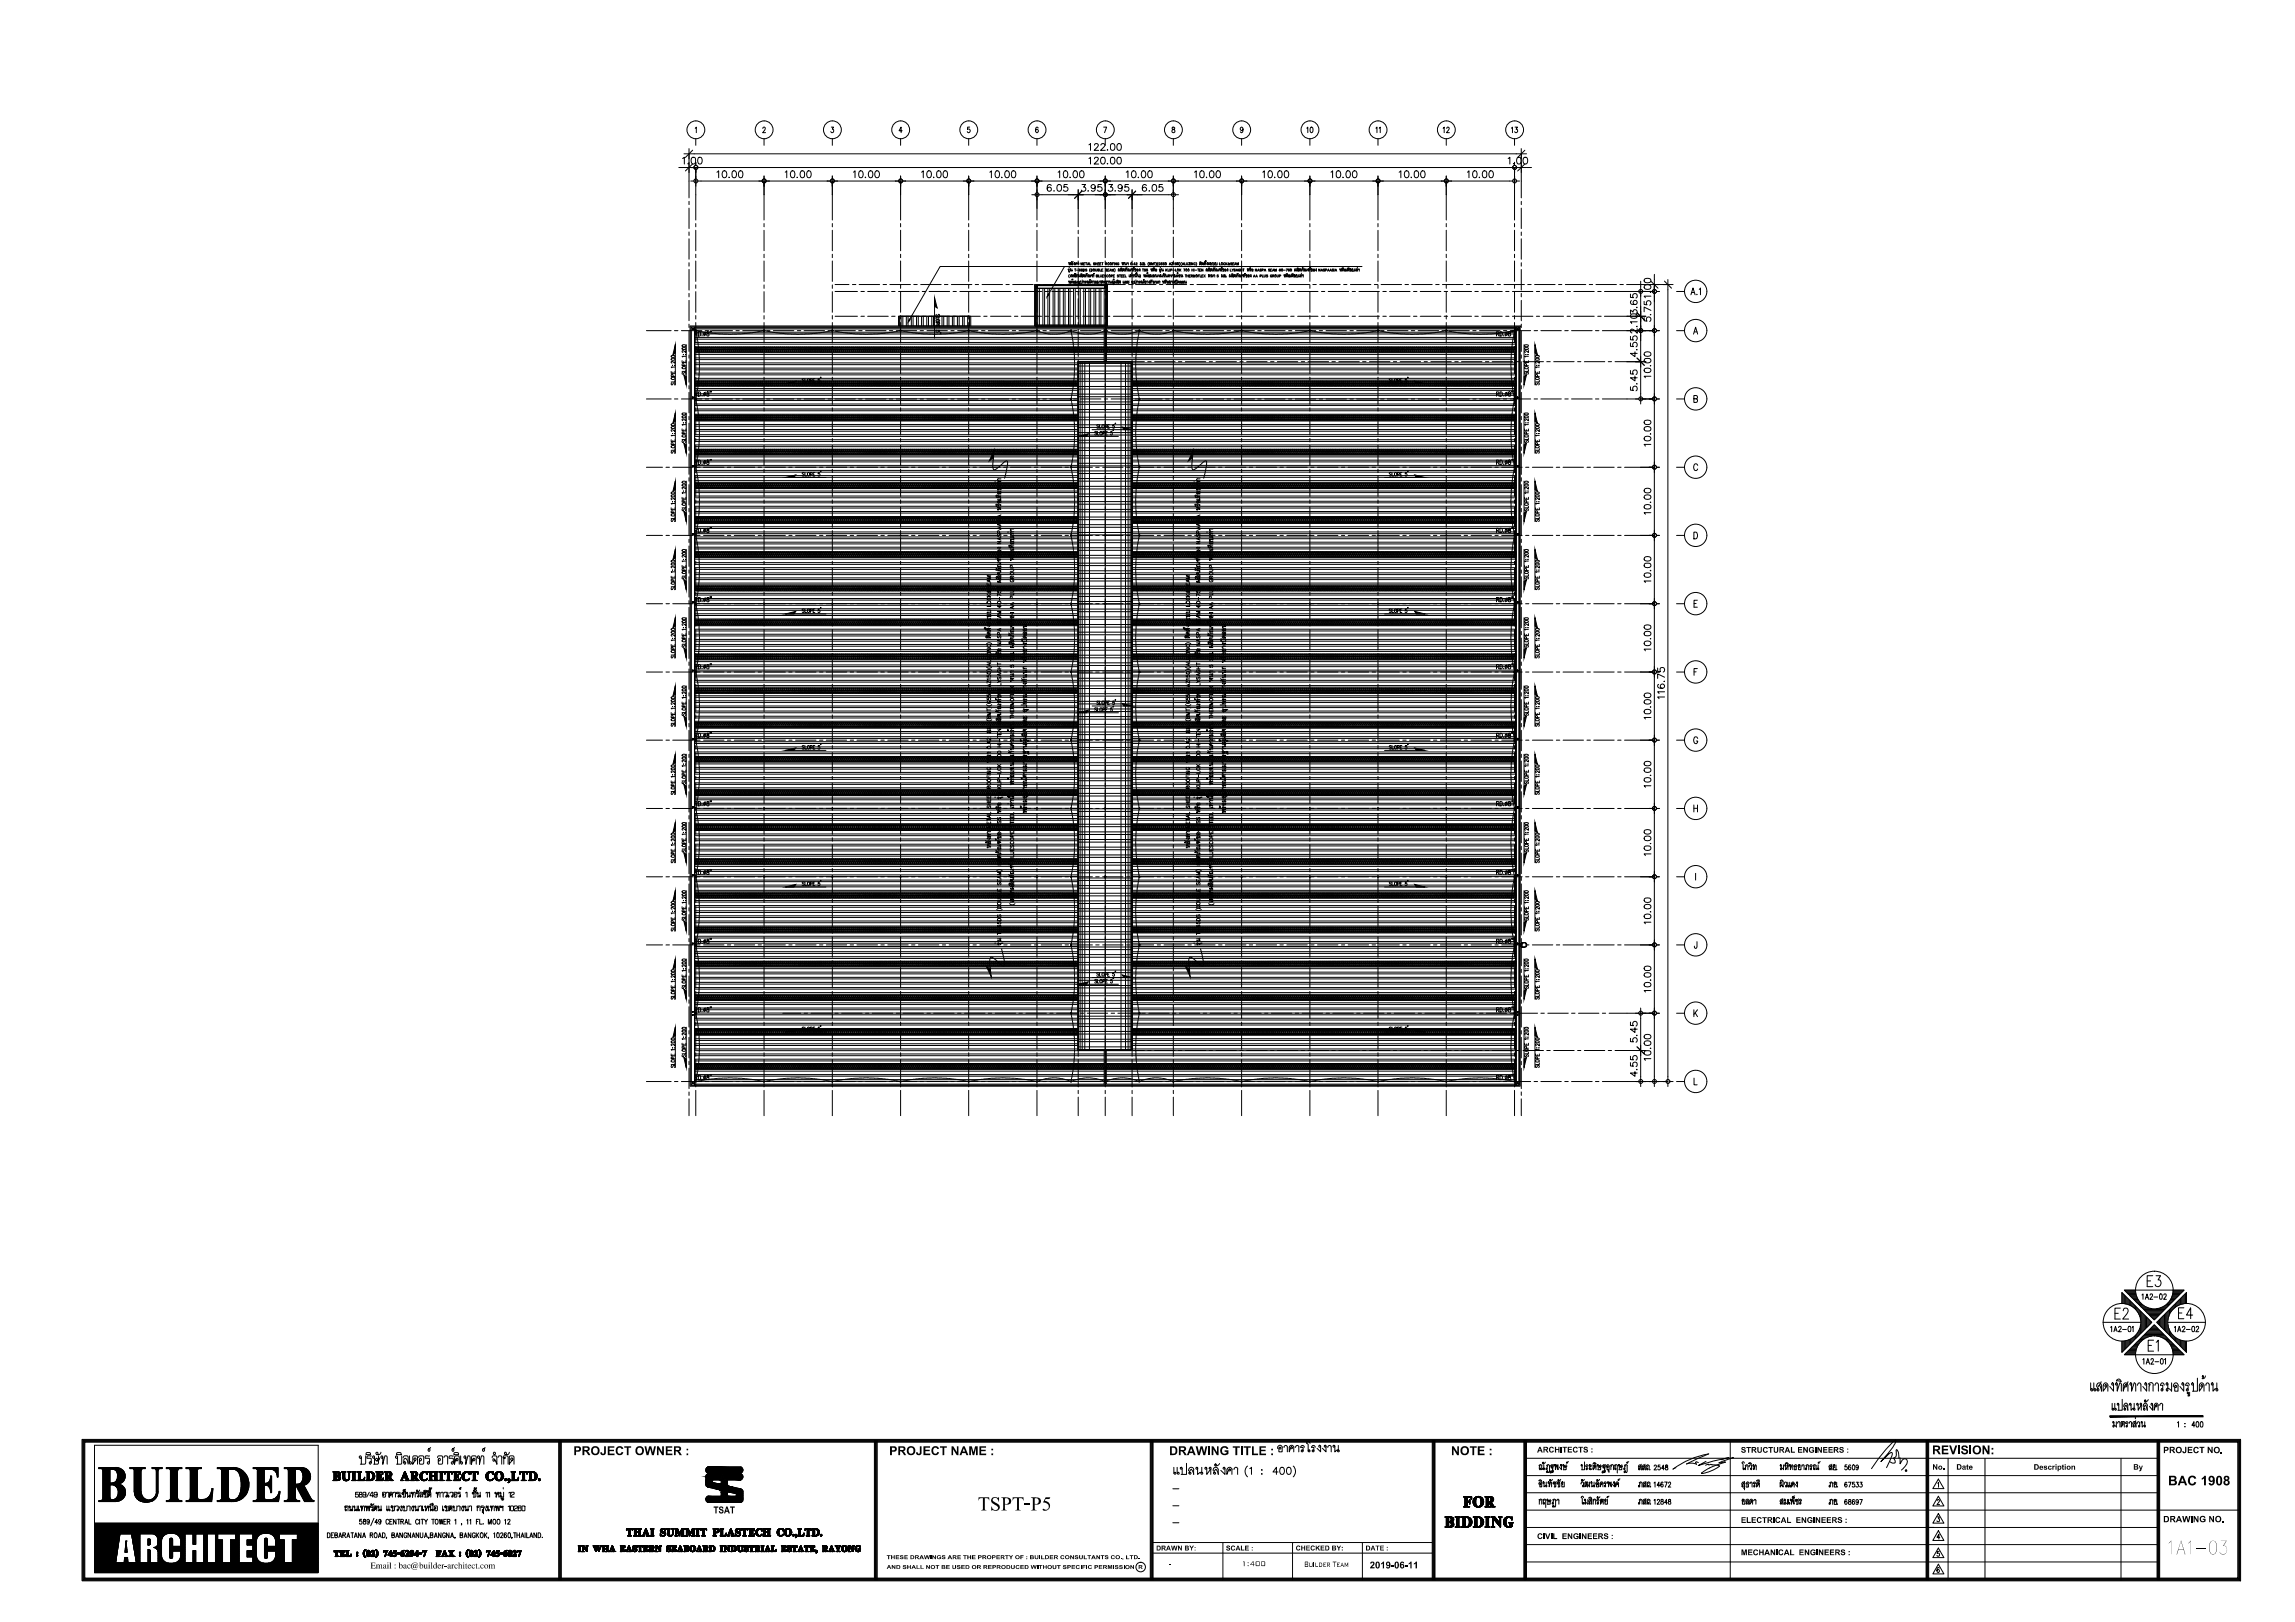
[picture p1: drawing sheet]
<svg xmlns="http://www.w3.org/2000/svg" width="841mm" height="594mm" viewBox="0 0 841 594" stroke-linecap="round" stroke-linejoin="round" font-family="sans-serif">
<!-- layer: A-DIM -->
<path d="M333.2 116.9l.3 .2-.6 .8zM384.1 107.7l.3 .1-.6 .9z" fill="#000" stroke="#000" stroke-width=".37"/>
<g fill="none" stroke="#000" stroke-width=".37">
<path d="M250.1 58.1l.7-.5v2.5M250.7 56.3h308.7M252.2 59.8l.1 .2M252.5 59.5v3.7M252.5 54.4v3.8M252.5 56.3v10M253.6 57.7h1l.3 .9a1.05 1.05 0 0 1-.9 1.5 1.62 1.62 0 0 1-.4-2.4zM253.8 55l-2.6 2.7M255 59.5v1.1M256 57.7l.6-.1a1.34 1.34 0 0 1 .7 1.3 1.34 1.34 0 0 1-.9 1.2 1.69 1.69 0 0 1-.4-2.4zM399.1 58.1l.5-.5v2.5M399.1 53l.5-.4v2.5"/>
<path d="M401.1 58.2l.4-.6 .7 .1 .3 .4-.3 .8-1.2 1.2h1.6M401.1 53.2l.4-.6h.5l.5 .4-.3 .9-1.2 1.2h1.6M403.4 53.2a.76 .76 0 0 1 .7-.6 .76 .76 0 0 1 .8 .4l-.1 .5-1.5 1.6h1.7M403.7 57.7l.6-.1a1.32 1.32 0 0 1 .7 1.3 1.32 1.32 0 0 1-.9 1.2 1.57 1.57 0 0 1-.4-2.4zM405.8 59.8l.2 .2M405.8 54.8l.2 .1M407.2 57.7l.7-.1a1.34 1.34 0 0 1 .7 1.3 1.34 1.34 0 0 1-1 1.2 1.69 1.69 0 0 1-.4-2.4zM407.2 52.7a.82 .82 0 0 1 1.3 .3v1.6a.81 .81 0 0 1-.8 .5 .81 .81 0 0 1-.7-.5v-1.6zM409.7 57.7l.5-.1a1.3 1.3 0 0 1 .6 2 .74 .74 0 0 1-1.1 .4l-.4-1zM409.7 52.7a.77 .77 0 0 1 1.1 .3v1.6a.76 .76 0 0 1-.7 .5 .76 .76 0 0 1-.7-.5l-.1-.9zM552.7 58.1l.6-.5v2.5M554.7 59.8l.1 .2"/>
<path d="M555 59.5v1.1M556.2 57.7l.5-.1a1.3 1.3 0 0 1 .6 2 .74 .74 0 0 1-1.1 .4l-.4-1zM557.5 59.5v3.7M557.5 54.4v3.8M557.5 56.3v10M558.5 57.7l.6-.1a1.32 1.32 0 0 1 .7 1.3 1.32 1.32 0 0 1-.9 1.2 1.57 1.57 0 0 1-.4-2.4zM558.8 55l-2.6 2.7M248.8 61.4h5.6M252.5 61.4h2.5v9.9M253.1 66.3h303.8M253.1 61.4h303.8M253.8 60l-2.6 2.6"/>
<path d="M262.7 63.1l.7-.5v2.5M265 62.7a.81 .81 0 0 1 1.2 .4l.1 .5a1.13 1.13 0 0 1-.9 1.5 1.57 1.57 0 0 1-.4-2.4zM267.2 64.8l.1 .2M268.6 62.7a.79 .79 0 0 1 1.2 .4l.1 .5a1.13 1.13 0 0 1-1 1.5 1.69 1.69 0 0 1-.3-2.4zM271 62.7a.74 .74 0 0 1 1.1 .4l.1 .5a1.13 1.13 0 0 1-.9 1.5 1.62 1.62 0 0 1-.3-2.4zM280 64.5v1M280 66.3v5M287.7 63.1l.6-.5v2.5M290 62.7a.74 .74 0 0 1 1.2 .4l.1 .5a1.13 1.13 0 0 1-1 1.5 1.62 1.62 0 0 1-.3-2.4zM292.1 64.8l.1 .2M293.6 62.7a.81 .81 0 0 1 1.2 .4l.1 .5a1.05 1.05 0 0 1-1 1.5 1.62 1.62 0 0 1-.3-2.4zM295.9 62.7a.79 .79 0 0 1 1.2 .4l.2 .5a1.13 1.13 0 0 1-1 1.5 1.69 1.69 0 0 1-.4-2.4z"/>
<path d="M305 64.5v1M305 66.3v5M312.8 63.1l.5-.5v2.5M315 62.7a.79 .79 0 0 1 1.2 .4l.1 .5a1.13 1.13 0 0 1-.9 1.5 1.69 1.69 0 0 1-.4-2.4zM317.1 64.8l.2 .2M318.6 62.7a.74 .74 0 0 1 1.1 .4l.2 .5a1.13 1.13 0 0 1-1 1.5 1.62 1.62 0 0 1-.3-2.4zM321 62.7a.81 .81 0 0 1 1.2 .4l.1 .5a1.13 1.13 0 0 1-1 1.5 1.57 1.57 0 0 1-.3-2.4zM330 64.5v1M330 66.3v5M337.7 63.1l.6-.5v2.5M340 62.7a.81 .81 0 0 1 1.2 .4l.1 .5a1.13 1.13 0 0 1-.9 1.5 1.57 1.57 0 0 1-.4-2.4zM342.2 64.8l.1 .2"/>
<path d="M343.6 62.7a.79 .79 0 0 1 1.2 .4l.1 .5a1.13 1.13 0 0 1-1 1.5 1.69 1.69 0 0 1-.3-2.4zM346 62.7a.74 .74 0 0 1 1.1 .4l.1 .5a1.13 1.13 0 0 1-.9 1.5 1.62 1.62 0 0 1-.3-2.4zM355 64.5v1M355 66.3v5M362.7 63.1l.6-.5v2.5M365 62.7a.74 .74 0 0 1 1.2 .4l.1 .5a1.13 1.13 0 0 1-1 1.5 1.62 1.62 0 0 1-.3-2.4zM367.1 64.8l.1 .2M368.6 62.7a.81 .81 0 0 1 1.2 .4l.1 .5a1.13 1.13 0 0 1-.9 1.5 1.57 1.57 0 0 1-.4-2.4zM370.9 62.7a.79 .79 0 0 1 1.2 .4l.2 .5a1.13 1.13 0 0 1-1 1.5 1.69 1.69 0 0 1-.4-2.4zM378.1 71.3h18.9M380 64.5v1M380 66.3v10"/>
<path d="M385.2 68l-.1-.3a.82 .82 0 0 0-1.2 .3 1.46 1.46 0 0 0 .6 2.1 .78 .78 0 0 0 .8-.8 .78 .78 0 0 0-.7-.8 .78 .78 0 0 0-.8 .7M386.2 69.9h.2M387.7 67.7l.4-.1a1.28 1.28 0 0 1 .9 1.2 1.28 1.28 0 0 1-.9 1.3l-.7-.5-.1-.6zM387.8 63.1l.5-.5v2.5M390 62.7a.79 .79 0 0 1 1.2 .4l.1 .5a1.13 1.13 0 0 1-.9 1.5 1.69 1.69 0 0 1-.4-2.4zM391.1 67.6h-1.1l-.2 1.1a.87 .87 0 0 1 1.4 0 .87 .87 0 0 1-.2 1.3 .87 .87 0 0 1-1.3-.4M392.1 64.8l.2 .2M393.6 62.7a.74 .74 0 0 1 1.1 .4l.2 .5a1.13 1.13 0 0 1-1 1.5 1.62 1.62 0 0 1-.3-2.4zM395.1 69.5v3.7M395.1 76.3v-5h19.8v5M395.9 62.7a.79 .79 0 0 1 1.3 .4l.1 .5a1.13 1.13 0 0 1-1 1.5 1.69 1.69 0 0 1-.4-2.4zM396.5 70l-2.7 2.7"/>
<path d="M396.5 67.6h1.3l-.7 .9a.83 .83 0 0 1 .6 1.4 .83 .83 0 0 1-1.4-.3M398.7 69.9h.2M401.3 68.4a.77 .77 0 0 1-1.1 .6 .77 .77 0 0 1-.2-1.3 .77 .77 0 0 1 1.3 .3v.4a1.14 1.14 0 0 1-.7 1.7l-.7-.4M403.1 71.3h3.8M403.6 67.6h-1.2l-.1 1.1a.89 .89 0 0 1 1.3-.1 .89 .89 0 0 1-.1 1.3 .89 .89 0 0 1-1.3-.3M405 64.5v1M405 66.3v10M406.4 67.6h1.3l-.8 .9a.84 .84 0 0 1 .9 1.2 .84 .84 0 0 1-1.4 .2l-.3-.3M408.6 69.9h.2M411.2 68.4a.76 .76 0 0 1-1 .7 .76 .76 0 0 1-.3-1.2 .76 .76 0 0 1 1.2 .1l.1 .4a1.15 1.15 0 0 1-.9 1.7l-.5-.4M412.7 63.1l.6-.5v2.5M413 71.3h18.9"/>
<path d="M413.5 67.6h-1.2l-.1 1.1a.87 .87 0 0 1 1.3 0 .87 .87 0 0 1-.2 1.3 .87 .87 0 0 1-1.2-.4M414.9 69.5v3.7M415 62.7a.81 .81 0 0 1 1.2 .4l.1 .5a1.13 1.13 0 0 1-.9 1.5 1.57 1.57 0 0 1-.4-2.4zM416.2 70l-2.7 2.7M417.2 64.8l.1 .2M418.5 62.7a.79 .79 0 0 1 1.3 .4l.1 .5a1.13 1.13 0 0 1-1 1.5 1.69 1.69 0 0 1-.4-2.4zM420.1 68l-.2-.3a.82 .82 0 0 0-1.2 .3 1.46 1.46 0 0 0 .6 2.1 .78 .78 0 0 0 .9-.8 .78 .78 0 0 0-.8-.8 .78 .78 0 0 0-.8 .7M421 62.7a.81 .81 0 0 1 1.2 .4v.5a1.05 1.05 0 0 1-.9 1.5 1.62 1.62 0 0 1-.3-2.4zM421.2 69.9h.1M422.6 67.7l.3-.1a1.28 1.28 0 0 1 1 1.2 1.28 1.28 0 0 1-1 1.3l-.6-.5-.1-.6zM426 67.6h-1.2l-.1 1.1a.87 .87 0 0 1 1.3 0 .87 .87 0 0 1-.1 1.3 .87 .87 0 0 1-1.3-.4M430 64.5v1"/>
<path d="M430 66.3v10M437.7 63.1l.7-.5v2.5M440 62.7a.81 .81 0 0 1 1.2 .4l.1 .5a1.05 1.05 0 0 1-1 1.5 1.62 1.62 0 0 1-.3-2.4zM442.2 64.8v.2M443.6 62.7a.81 .81 0 0 1 1.2 .4l.1 .5a1.13 1.13 0 0 1-1 1.5 1.57 1.57 0 0 1-.3-2.4zM446 62.7a.74 .74 0 0 1 1.1 .4l.2 .5a1.13 1.13 0 0 1-1 1.5 1.62 1.62 0 0 1-.3-2.4zM455 64.5v1M455 66.3v5M462.7 63.1l.6-.5v2.5M465 62.7a.79 .79 0 0 1 1.2 .4l.1 .5a1.13 1.13 0 0 1-1 1.5 1.69 1.69 0 0 1-.3-2.4zM467.1 64.8l.2 .2M468.6 62.7a.74 .74 0 0 1 1.1 .4l.2 .5a1.13 1.13 0 0 1-1 1.5 1.62 1.62 0 0 1-.3-2.4z"/>
<path d="M470.9 62.7a.79 .79 0 0 1 1.2 .4l.2 .5a1.13 1.13 0 0 1-1 1.5 1.69 1.69 0 0 1-.4-2.4zM480 64.5v1M480 66.3v5M487.8 63.1l.5-.5v2.5M490 62.7a.79 .79 0 0 1 1.2 .4l.1 .5a1.13 1.13 0 0 1-.9 1.5 1.69 1.69 0 0 1-.4-2.4zM492.1 64.8l.2 .2M493.5 62.7a.79 .79 0 0 1 1.2 .4l.2 .5a1.13 1.13 0 0 1-1 1.5 1.69 1.69 0 0 1-.4-2.4zM496 62.7a.81 .81 0 0 1 1.2 .4l.1 .5a1.13 1.13 0 0 1-1 1.5 1.57 1.57 0 0 1-.3-2.4zM505 64.5v1M505 66.3v5M512.7 63.1l.7-.5v2.5M515 62.7a.81 .81 0 0 1 1.2 .4l.1 .5a1.13 1.13 0 0 1-.9 1.5 1.57 1.57 0 0 1-.4-2.4z"/>
<path d="M517.2 64.8l.1 .2M518.6 62.7a.81 .81 0 0 1 1.2 .4l.1 .5a1.13 1.13 0 0 1-1 1.5 1.69 1.69 0 0 1-.3-2.4zM521 62.7a.74 .74 0 0 1 1.1 .4l.1 .5a1.13 1.13 0 0 1-.9 1.5 1.62 1.62 0 0 1-.3-2.4zM530 64.5v1M530 66.3v5M537.7 63.1l.6-.5v2.5M540 62.7a.74 .74 0 0 1 1.2 .4l.1 .5a1.13 1.13 0 0 1-1 1.5 1.62 1.62 0 0 1-.3-2.4zM542.1 64.8l.1 .2M543.6 62.7a.81 .81 0 0 1 1.2 .4l.1 .5a1.05 1.05 0 0 1-1 1.5 1.62 1.62 0 0 1-.3-2.4zM545.9 62.7a.79 .79 0 0 1 1.2 .4l.2 .5a1.13 1.13 0 0 1-1 1.5 1.69 1.69 0 0 1-.4-2.4zM555.6 61.4h5.6M557.5 61.4h-2.5v9.9"/>
<path d="M558.8 60l-2.6 2.6M333.5 116.7l-.6 1.2M384.4 107.5l-.6 1.2M596.2 115.8h5M597.5 114.9v-1.3l.9 .7a.84 .84 0 0 1 1.2-.8 .84 .84 0 0 1 .2 1.4l-.3 .2M597.5 107.7v1.2l1.1 .1a.87 .87 0 0 1 0-1.3 .87 .87 0 0 1 1.3 .2 .87 .87 0 0 1-.4 1.3M597.6 115.3l1-.4 1.2 .4a.82 .82 0 0 1-.3 1.2h-1.6a.82 .82 0 0 1-.3-1.2zM597.9 110.1l-.4 .7a1.63 1.63 0 0 0 2.3 .4 .77 .77 0 0 0-.3-1.1 .77 .77 0 0 0-1 .5 .77 .77 0 0 0 .6 .9M599.3 115.8h3.8M599.8 119.5v.1M599.8 112.5v.1M599.9 114.6l2.7 2.6"/>
<path d="M600 117.9h-2.5l.4 .6M601.2 119.3v28.7M601.2 114v3.7M601.2 103v5.6M601.2 106.8v14.3M601.2 104.2h10M602.5 116.3v1.2l1.1 .1a.87 .87 0 0 1 0-1.3 .87 .87 0 0 1 1.3 .2 .87 .87 0 0 1-.4 1.2M602.5 110.4v1.1l1.1 .1a.87 .87 0 0 1 0-1.3 .87 .87 0 0 1 1.3 .2 .87 .87 0 0 1-.4 1.3M602.6 104.7l1.3-.4 .6 .1 .5 .6a1.28 1.28 0 0 1-1.3 1 1.28 1.28 0 0 1-1.2-1zM602.6 102.2l1-.3 .9 .2a.76 .76 0 0 1 .5 .7 .76 .76 0 0 1-.5 .7h-1.5a.82 .82 0 0 1-.4-1.3zM604.4 104.2h3.7M604.9 115.1l-.2 .2"/>
<path d="M604.9 106.9l-.2 .1M604.9 102.9l2.7 2.7M605 113.7l-2.5-1.2v1.7M605 108.5h-2.5l.5 .5M606.3 104.9v293.1M606.3 100.5v5.6M606.3 104.2v2.6h-10.1M607 106.8h1.1M609.4 104.2h3.7M609.9 102.9l2.6 2.7M611.2 102.4v295.6M596.2 121.1h10.1"/>
<path d="M596.2 132.5h5M597.5 135.7v1.2l1.1 .1a.87 .87 0 0 1 0-1.3 .87 .87 0 0 1 1.3 .2 .87 .87 0 0 1-.4 1.3M597.5 125.6v1.2l1.1 .2a.89 .89 0 0 1-.1-1.4 .89 .89 0 0 1 1.3 .1 .89 .89 0 0 1-.3 1.3M597.5 123.2v1.2l1.1 .1a.87 .87 0 0 1 0-1.3 .87 .87 0 0 1 1.3 .2 .87 .87 0 0 1-.4 1.3M599.1 137.7v1.8l-1.6-1.1h2.5M599.1 128.9v1.7l-1.6-1.2h2.5M599.3 132.5h3.8M599.8 128v.1M599.9 131.1l2.7 2.7M600 120.4v1.7l-1.2-1.2-.9-.4-.4 .5v.5l.6 .4M602.6 135.1l1-.3 .9 .2a.76 .76 0 0 1 .5 .7 .76 .76 0 0 1-.5 .6h-1.5a.82 .82 0 0 1-.4-1.2zM602.6 131.6l1-.3 1.3 .3a.82 .82 0 0 1-.4 1.2h-1.5a.82 .82 0 0 1-.4-1.2z"/>
<path d="M602.6 129.2l1-.3 .9 .1a.76 .76 0 0 1 .5 .7 .76 .76 0 0 1-.5 .7h-1.5a.77 .77 0 0 1-.4-1.2zM604.9 133.9l-.2 .1M605 137.8h-2.5l.5 .6M607 121.1h1.1M596.2 146.1h10.1M597.5 141.7v1.2l1.1 .1a.9 .9 0 0 1-.1-1.4 .9 .9 0 0 1 1.4 .2 .9 .9 0 0 1-.4 1.3M599.8 140.5v.1M602.6 156.6l1-.4 .9 .2a.81 .81 0 0 1 .5 .7 .81 .81 0 0 1-.5 .7h-1.5l-.5-.6zM602.6 154.2l1-.3 .9 .1a.76 .76 0 0 1 .5 .7 .76 .76 0 0 1-.5 .7h-1.5a.82 .82 0 0 1-.4-1.2zM604.9 158.8l-.2 .2M607 146.1h1.1M601.2 171.1h5.1"/>
<path d="M602.6 160.2l1.3-.4 .6 .1 .5 .6a1.28 1.28 0 0 1-1.3 1 1.28 1.28 0 0 1-1.2-1zM602.6 179.2l1.3-.4 .6 .2 .5 .6a1.28 1.28 0 0 1-1.3 1 1.28 1.28 0 0 1-1.2-1zM605 162.8h-2.5l.5 .6M607 171.1h1.1M601.2 196.1h5.1M602.6 185.2l1-.4 .9 .1a.76 .76 0 0 1 .5 .7 .76 .76 0 0 1-.5 .7h-1.5a.77 .77 0 0 1-.4-1.1zM602.6 181.6l1-.4 .9 .2a.76 .76 0 0 1 .5 .7 .76 .76 0 0 1-.5 .7h-1.5a.77 .77 0 0 1-.4-1.2zM604.9 183.8l-.2 .2M605 187.8h-2.5l.5 .6M607 196.1h1.1M602.6 210.1l1-.3 .9 .1a.76 .76 0 0 1 .5 .7 .76 .76 0 0 1-.5 .7h-1.5a.82 .82 0 0 1-.4-1.2zM602.6 206.6l1-.3 1.3 .3a.82 .82 0 0 1-.4 1.2h-1.5a.82 .82 0 0 1-.4-1.2z"/>
<path d="M602.6 204.2l1-.4 .9 .2a.76 .76 0 0 1 .5 .7 .76 .76 0 0 1-.5 .7h-1.5a.77 .77 0 0 1-.4-1.2zM604.9 208.9l-.2 .1M605 212.8h-2.5l.5 .6M601.2 221.1h5.1M602.6 235.2l1.3-.4 .6 .1 .5 .6a1.28 1.28 0 0 1-1.3 1 1.28 1.28 0 0 1-1.2-1zM602.6 231.6l1-.4 .9 .1a.81 .81 0 0 1 .5 .8 .81 .81 0 0 1-.5 .7h-1.5l-.5-.6zM602.6 229.2l1-.3 .9 .1a.76 .76 0 0 1 .5 .7 .76 .76 0 0 1-.5 .7h-1.5a.82 .82 0 0 1-.4-1.2zM604.9 233.8l-.2 .1M605 237.8h-2.5l.5 .6M607 221.1h1.1M601.2 246.1h5.1M602.6 256.6l1-.4 .9 .2a.76 .76 0 0 1 .5 .7 .76 .76 0 0 1-.5 .7h-1.5a.77 .77 0 0 1-.4-1.2z"/>
<path d="M602.6 254.2l1.3-.4 .6 .2 .5 .6a1.28 1.28 0 0 1-1.3 .9 1.28 1.28 0 0 1-1.2-.9zM604.9 258.8l-.2 .2M607 246.1h1.1M607.5 244.7v1.2l1 .1a.88 .88 0 0 1 0-1.3 .88 .88 0 0 1 1.3 .2 .88 .88 0 0 1-.3 1.2M607.8 250.6l-.2 .2a.81 .81 0 0 0 .4 1.2 1.42 1.42 0 0 0 2-.7 .79 .79 0 0 0-.8-.8 .79 .79 0 0 0-.8 .8 .79 .79 0 0 0 .8 .8M609.9 249.4l-.2 .2M610 255.3h-2.5l.5 .6M610 253.4h-2.5l.5 .6M610 248l-2.5-1.2v1.7M601.2 271.1h5.1M602.6 260.2l1-.4 .9 .1a.81 .81 0 0 1 .5 .7 .81 .81 0 0 1-.5 .8h-1.5l-.5-.7zM602.6 279.2l1-.4 .9 .2a.76 .76 0 0 1 .5 .7 .76 .76 0 0 1-.5 .7h-1.5a.77 .77 0 0 1-.4-1.2z"/>
<path d="M605 262.8h-2.5l.5 .5M607 271.1h1.1M601.2 296.1h5.1M602.6 285.1l1-.3 .9 .1a.76 .76 0 0 1 .5 .7 .76 .76 0 0 1-.5 .7h-1.5a.82 .82 0 0 1-.4-1.2zM602.6 281.6l1-.3 1.3 .3a.82 .82 0 0 1-.4 1.2h-1.5a.82 .82 0 0 1-.4-1.2zM604.9 283.9l-.2 .1M605 287.8h-2.5l.5 .6M607 296.1h1.1M602.6 310.1l1-.3 1.3 .3a.82 .82 0 0 1-.4 1.3h-1.5a.82 .82 0 0 1-.4-1.3zM602.6 306.6l1.3-.4 .6 .1 .5 .7a1.28 1.28 0 0 1-1.3 .9 1.28 1.28 0 0 1-1.2-.9zM602.6 304.2l1-.3 .9 .1a.76 .76 0 0 1 .5 .7 .76 .76 0 0 1-.5 .7h-1.5a.82 .82 0 0 1-.4-1.2zM604.9 308.9h-.2"/>
<path d="M605 312.8h-2.5l.5 .6M601.2 321.1h5.1M602.6 335.2l1-.4 .9 .1a.81 .81 0 0 1 .5 .7 .81 .81 0 0 1-.5 .8h-1.5l-.5-.7zM602.6 331.6l1-.4 .9 .2a.76 .76 0 0 1 .5 .7 .76 .76 0 0 1-.5 .7h-1.5a.77 .77 0 0 1-.4-1.2zM602.6 329.2l1-.3 1.3 .3a.82 .82 0 0 1-.4 1.2h-1.5a.82 .82 0 0 1-.4-1.2zM604.9 333.8l-.2 .2M605 337.8h-2.5l.5 .5M607 321.1h1.1M601.2 346.1h5.1M602.6 356.6l1-.4 .9 .2a.76 .76 0 0 1 .5 .7 .76 .76 0 0 1-.5 .7h-1.5a.82 .82 0 0 1-.4-1.2zM602.6 354.2l1-.4 .9 .2a.81 .81 0 0 1 .5 .7 .81 .81 0 0 1-.5 .7h-1.5l-.5-.6zM604.9 358.9l-.2 .1"/>
<path d="M607 346.1h1.1M596.2 371.1h10.1M597.5 374.3v1.3l1.1 .1a.9 .9 0 0 1-.1-1.4 .9 .9 0 0 1 1.4 .2 .9 .9 0 0 1-.4 1.3M599.1 376.4v1.8l-1.6-1.2h2.5M599.8 379.1v.1M601.2 369.2v28.8M602.6 360.2l1-.4 .9 .1a.76 .76 0 0 1 .5 .7 .76 .76 0 0 1-.5 .7h-1.5a.77 .77 0 0 1-.4-1.1zM602.6 379.2l1-.3 .9 .1a.76 .76 0 0 1 .5 .7 .76 .76 0 0 1-.5 .7h-1.5a.77 .77 0 0 1-.4-1.2zM605 362.8h-2.5l.5 .6M607 371.1h1.1M596.2 396.1h15M596.2 384.8h5"/>
<path d="M597.5 380.3v1.2l1.1 .1a.87 .87 0 0 1 0-1.3 .87 .87 0 0 1 1.3 .1 .87 .87 0 0 1-.4 1.3M597.5 389.2v1.2l1.1 .1a.87 .87 0 0 1 0-1.3 .87 .87 0 0 1 1.3 .2 .87 .87 0 0 1-.4 1.3M597.5 386.9v1.2l1.1 .1a.89 .89 0 0 1-.1-1.4 .89 .89 0 0 1 1.3 .1 .89 .89 0 0 1-.3 1.4M599.1 392.4v1.8l-1.6-1.2h2.5M599.3 384.8h3.8M599.8 391.6v.1M599.9 383.4l2.7 2.6M602.6 385.1l1-.3 1.3 .3a.82 .82 0 0 1-.4 1.2h-1.5a.82 .82 0 0 1-.4-1.2zM602.6 381.6l1.3-.4 .6 .1 .5 .7a1.28 1.28 0 0 1-1.3 .9 1.28 1.28 0 0 1-1.2-.9zM604.9 383.9h-.2M605 387.7h-2.5l.5 .7M612 396.1h1.1"/>
<circle cx="255" cy="61.3" r=".73"/>
<circle cx="255" cy="66.3" r=".73"/>
<circle cx="280" cy="66.3" r=".73"/>
<circle cx="305" cy="66.3" r=".73"/>
<circle cx="330.1" cy="66.3" r=".73"/>
<circle cx="355" cy="66.3" r=".73"/>
<circle cx="380" cy="66.3" r=".73"/>
<circle cx="380" cy="71.3" r=".73"/>
<circle cx="405.1" cy="71.3" r=".73"/>
<circle cx="405.1" cy="66.3" r=".73"/>
<circle cx="430" cy="66.3" r=".73"/>
<circle cx="430" cy="71.3" r=".73"/>
<circle cx="455" cy="66.3" r=".73"/>
<circle cx="480" cy="66.3" r=".73"/>
<circle cx="505" cy="66.3" r=".73"/>
<circle cx="530" cy="66.3" r=".73"/>
<circle cx="555" cy="61.3" r=".73"/>
<circle cx="555" cy="66.3" r=".73"/>
<circle cx="601.3" cy="106.7" r=".73"/>
<circle cx="606.3" cy="106.7" r=".73"/>
<circle cx="601.3" cy="121.1" r=".73"/>
<circle cx="606.3" cy="121.1" r=".73"/>
<circle cx="601.3" cy="146.1" r=".73"/>
<circle cx="606.3" cy="146.1" r=".73"/>
<circle cx="606.3" cy="171.1" r=".73"/>
<circle cx="606.3" cy="196.1" r=".73"/>
<circle cx="606.3" cy="221.1" r=".73"/>
<circle cx="606.3" cy="246.1" r=".73"/>
<circle cx="606.3" cy="271.1" r=".73"/>
<circle cx="606.3" cy="296.1" r=".73"/>
<circle cx="606.3" cy="321.1" r=".73"/>
<circle cx="606.3" cy="346.1" r=".73"/>
<circle cx="601.3" cy="371.1" r=".73"/>
<circle cx="606.3" cy="371.1" r=".73"/>
<circle cx="601.3" cy="396.1" r=".73"/>
<circle cx="606.3" cy="396.1" r=".73"/>
<circle cx="611.2" cy="396.1" r=".73"/>
</g>
<!-- layer: 0 -->
<path d="M384.1 108l6-10.4h109h-154.6l-11.3 19.6" fill="none" stroke="#000" stroke-width=".37"/>
<!-- layer: A-SYMBOL -->
<g fill="none" stroke="#000" stroke-width=".37">
<path d="M391.8 96.3v.7l.4-.8 .1 .2M391.8 97.9v.2M391.8 99.5v.3M391.9 98.7l-.4-.1 .2 .6M392.3 96.5v.5M392.4 98.6v.7l.2-.2M392.5 96.5v.1M392.6 96.9h.1M392.8 98.5v.6M392.9 99.1h-.2M393.1 96.5v.5l-.2-.6-.3 .4M393.1 96.5l-.3-.3-.2 .3"/>
<path d="M393.3 95.8l-.5 .3M393.8 98.5h.5M393.8 96.3v.7l-.4-.4M394 98.5v.8M394.1 96.5v.5l.2-.5M394.5 98.9h.6M394.7 96.5l-.3-.3-.3 .3M394.7 96.5v.5M394.9 96.4v.1M395.3 96.4v.6M395.4 96.4l-.3-.2-.2 .2M395.9 98.6a.36 .36 0 0 0-.5 .3 .36 .36 0 0 0 .4 .4v-.4l-.4 .2"/>
<path d="M396.1 97v-.8l.4 .8 .3-.8v.8M396.6 98.5h-.3v.3a.3 .3 0 0 1 .4 0 .3 .3 0 0 1-.1 .5 .3 .3 0 0 1-.4-.2M397 98.5l.5 .3-.3 .5h-.2zM397.1 96.6h.2M397.5 96.2h-.4v.8h.4M397.8 96.2h.5M398 96.2v.8M398.3 98.6h-.5l.5 .4-.2 .3-.3-.1M398.5 97l.3-.8 .3 .8M398.6 96.8h.4M399.3 96.2v.8h.5M399.5 98.4l-.3 .5 .3 .7"/>
<path d="M399.8 98.5l.5 .3-.2 .5h-.3zM401.2 96.3h-.5l.5 .5-.2 .2-.3-.1M401.4 98.5l.3 .8 .3-.2v-.6M401.5 96.6h.5M401.5 96.2v.8M402 96.2v.8M402.3 98.9h.4v-.3l-.4-.1v.8h.4l-.1-.4M402.3 96.6h.3M402.8 96.2h-.5v.8h.5M403 96.6h.3M403.1 98.5v.8h.4M403.5 96.2h-.5v.8h.5"/>
<path d="M403.7 98.9h.3M403.8 96.2h.5M404 96.2v.8M404.2 98.5h-.5v.8h.5M405.2 96.6h.4l.1-.3-.5-.1v.8M405.4 96.6l.3 .4M405.7 98.6h-.5l.5 .5-.2 .2-.3-.1M405.9 98.9h.3M406.4 98.5h-.5v.8h.5M406.7 99.3l.2-.8 .3 .8M406.7 99.1h.4M407.5 99.3v-.8l.3 .8 .3-.8v.8"/>
<path d="M407.6 96.6h.3M408.1 96.2h-.5v.8M408.3 96.2v.8M408.4 98.4l.2 .3-.2 .9M409.2 96.2v.8l-.6-.8v.8M410 96.4a.33 .33 0 0 0-.4 0 .33 .33 0 0 0 0 .5 .33 .33 0 0 0 .4 0l-.1-.2M410.4 98.5v.8l-.3-.4-.3 .4v-.7M410.6 98.8v.1M410.6 98.8l.1-.2h.4l.1 .7M410.7 99.2l.3-.5 .2 .6M410.8 98.2l.4 .2-.6-.1zM411.3 96.3v.7l.5-.6"/>
<path d="M411.4 98.7v.6l.3-.4M411.8 96.5v.5M411.8 96.4l-.1-.2 .1 .2M412 98.6h-.6M412 98.6v.7M412.3 96.3v.7l.4-.2M412.5 98.8v.4M412.7 98.5l.2 .1M412.7 98.5l-.2 .3M412.7 96.2v.6M413 98.7v.6M413.1 98.1l-.5 .3"/>
<path d="M413.3 98.8v.4M413.3 98.8v-.2l.4-.1 .1 .8 .2-.2M413.5 96.4v.6M413.5 96.4l-.2-.2-.2 .3M414.2 98.5v.6M414.3 99l-.3 .1M414.9 98.6l-.3 .2M415 98.5l-.2 .1M415 98.6l-.1 .7 .6-.8-.1 .8M415 98.5l.1 .1M415.1 98.6l-.2 .1M415.1 97h.1"/>
<path d="M415.5 98.1l-.1 .1M415.7 98l-.2 .1M415.8 98.5v.2M415.8 98.5l.3 .1-.1 .7M416 96.8h-.6l.4-.6v.8M416.3 96.4l.3-.2 .1 .3-.5 .5h.6M416.3 98.5v.8h-.4M416.5 98.9l.4-.4 .2 .8h-.5v-.4M416.7 100l-.3 .2 .1-.2M417.8 98.6v.7l-.5-.4M418 96.3v.7M418.1 96.7l-.1 .3"/>
<path d="M418.1 96.9l-.1 .1M418.5 96.2v.8l-.4-.2M418.6 98.5h.5M418.9 98.5v.8M419 96.3l-.1 .7 .1-.3M419 96.9l-.1 .1M419.4 96.2v.8l-.4-.2M419.6 97h.1M419.8 98.6h-.5l.5 .4-.2 .3-.3-.1M420.6 98.6h-.5l.5 .4-.2 .3-.3-.1M420.7 100l-.4 .2 .2-.2M420.9 96.1l-.3 .5 .3 .7"/>
<path d="M421.2 96.6l.5-.2-.5-.2v.8l.5-.1-.2-.3M421.9 98.6v.7l.4-.8-.1 .2M422 97v-.8l.3 .8 .3-.8v.8M422.2 98.7l.2 .6M422.5 98.3l.3-.2 .2 .3-.5-.1M422.6 98.8h.3v.4M422.9 96.2h.5M422.9 98.1v.1M423 98.1v.2M423.1 98.7l-.2-.2-.2 .2M423.2 96.2v.8M423.3 98.9l.4-.4 .2 .8h-.5v-.4"/>
<path d="M423.6 96.1l.2 .3-.2 .9M424.4 96.1l-.3 .3 .3 .9M425.2 96.4a.33 .33 0 0 0-.5 0 .33 .33 0 0 0 0 .5 .33 .33 0 0 0 .5 0l-.2-.2M425.2 97.9v.2M425.2 99.5v.3M425.3 98.7l-.2-.2-.3 .3h.4v.4M425.8 98.6v.7l.5-.2M425.9 96.2h-.4v.4l.4-.1v.4h-.4M426.2 98.5v.6M426.7 96.2h-.4l-.1 .4 .4-.1 .1 .4h-.5M427.2 98.5v.8M427.4 98.9l.3 .4"/>
<path d="M427.7 98.5l-.5 .6M428 98.5v.8h.5M428.5 97l.3-.8 .3 .8M428.6 96.8h.4M428.6 98.5v.8M429 98.9h.4v-.3l-.4-.1v.8M429.3 96.2h.6l-.6 .8h.6M429.7 98.9h.7M430 96.4l.2-.2v.8M430.7 98.5v.8h.5M431.1 96.2h-.4v.4l.4-.1a.3 .3 0 0 1 0 .5 .3 .3 0 0 1-.4 0v-.1M431.8 100l-.4 .2 .2-.2"/>
<path d="M432.2 96.1l.3 .5-.3 .7M432.2 98.5v.8M432.4 98.9l.4 .4M432.8 98.5l-.6 .6M433 96.1l-.3 .5 .3 .7M433.3 97l.2-.8 .4 .8M433.3 96.8h.4M433.7 98.5h.6l-.4 .8M434.1 96.2v.8h.5M434.7 96.2l.3 .8 .3-.1v-.7M435.6 96.2h.5l-.5 .8h.5M436.3 96.2v.8"/>
<path d="M436.8 98.9h.5M436.8 98.5v.8M437.2 96.2v.8l-.6-.8v.8M437.3 98.5v.8M437.6 98.5v.8M437.9 98.9h.7M438 96.4a.33 .33 0 0 0-.4 0 .33 .33 0 0 0 0 .5 .33 .33 0 0 0 .4 0M438.3 96.1l.3 .5-.3 .7M438.9 98.5h.5M439.1 98.5v.8M439.6 98.9h.3M439.6 96l.6 .1z"/>
<path d="M439.9 96.2l-.3 .2v.6l.3-.3M440.1 98.5h-.5v.8h.5M440.1 96.2l-.2 .1M440.2 96.2l.1 .1M440.2 96.3v.7M440.5 96.5v.5l.3-.3M440.8 98.5v.8l-.5-.8v.8M441 96.5l-.3-.3-.2 .3M441 96.5v.5M441.9 96.3h-.6v.7l.2-.3M441.9 96.3v.7M442 95.8l-.5 .3"/>
<path d="M442 95.5l-.3 .3 .2-.2M442.6 98.5v.8l-.3-.4-.3 .4v-.7M442.6 96.3v.7l-.5-.4M442.8 98.3l.6 .1M442.8 96.5h.3v.4M442.8 98.8v.1M442.8 98.8l.3-.3 .3 .3v.5l-.2-.6-.3 .5M442.8 98.3l.3-.2 .3 .2M443.3 96.4l-.2-.2-.2 .2M443.6 96.3l.1 .2M443.6 98.7v.6l.3-.4M443.8 98.6h.4"/>
<path d="M443.9 98.5l-.3 .1M444.2 96.2l-.4 .3M444.2 96.7l-.3 .3-.3-.2M444.2 98.6v.7M444.6 96.3v.7M444.6 98.8v.4M444.7 98.8v-.3l.4 .1 .1 .7M445.1 96.2v.8h-.6M445.3 98.1l-.5 .3M445.5 98.6l.2 .1M445.5 98.6h.5v.7l.2-.2M445.5 96.3v.7"/>
<path d="M445.5 98.8v.4M445.7 98.6l-.2 .2M446 96.2v.8h-.6M446.4 98.5v.6M446.4 99l-.2 .1M446.9 96.2v.8h.4M447 98.6l.1 .1M447.1 98.6l-.3 .2M447.1 98.8v.5l.5-.8v.8M447.2 98.6l-.1 .1M447.7 98.1l-.1 .1M447.9 98l-.2 .1"/>
<path d="M448 98.5v.2M448.2 98.4l.1 .3M448.2 98.4l-.2 .1M448.3 98.7l-.1 .6M448.5 98.5v.8h-.4M448.7 98.9l.4-.4 .2 .8h-.5v-.4M448.9 96.4a.33 .33 0 0 0-.5 0 .33 .33 0 0 0 0 .5 .33 .33 0 0 0 .5 0M449.2 96.2v.8M449.3 96.6l.4 .4M449.7 96.2l-.5 .6M450 98.6v.7l-.5-.4M450.7 96.6h-.1a.37 .37 0 0 1-.2 .4 .37 .37 0 0 1-.5-.1l.5-.5-.2-.2v.5l.5 .3"/>
<path d="M450.8 98.5v.8h.5M451.4 96.3h-.5l.5 .4-.1 .3-.4-.1M451.4 98.5l.4 .4 .3-.4M451.7 96.6h.3M451.8 98.9v.4M452.2 96.2h-.5v.8h.5M452.4 97l.3-.8 .3 .8M452.5 96.8h.4M452.7 98.6h-.5l.5 .4-.2 .3-.3-.1M453 99.3l.3-.8 .3 .8M453.1 99.1h.4M453.3 97v-.8l.2 .8 .4-.8v.8"/>
<path d="M454.4 98.7a.33 .33 0 0 0-.5 0 .33 .33 0 0 0 0 .5 .33 .33 0 0 0 .5-.1l-.2-.1M454.6 98.9h.5M454.6 98.5v.8M455.1 98.5v.8M455.4 98.5h.6M455.7 98.5v.8M457.5 98.6l.2 .7M457.5 98.6h.2l-.5 .7v-.7M457.9 98.8h.3v.4M457.9 98.2l.4 .2-.5-.1zM458.2 98.1v.1M458.3 98.1v.2"/>
<path d="M458.4 98.7l-.2-.2-.2 .2M458.6 98.9l.4-.4 .2 .8h-.5v-.4M460.5 98.5v.8l-.5-.8v.8M460.8 99.3l.4-.8 .3 .8M461 99.1h.3M462.2 98.6h-.5l.5 .5-.2 .2-.3-.1M462.4 98.9h.5v-.3l-.5-.1v.8M463.3 99.3l.3-.8 .3 .8M463.4 99.1h.4M465.3 98.6h-.5l.5 .5-.1 .2-.4-.1M465.6 98.9h.3M466 98.5h-.4v.8h.4"/>
<path d="M466.3 99.3l.3-.8 .3 .8M466.4 99.1h.4M467.1 99.3v-.8l.3 .8 .4-.8v.8M469.2 98.6a.36 .36 0 0 0-.4 .3 .36 .36 0 0 0 .4 .4v-.4l-.4 .2M470.3 98.9h.7M471.3 98.5h.5l-.4 .8M472.5 98.5h-.4v.4l.2-.1a.3 .3 0 0 1 .3 .4 .3 .3 0 0 1-.5 .1v-.2M475 98.5v.8l-.3-.4-.3 .4v-.7M475.3 98.8v.1M475.3 98.3l.3-.2 .2 .3-.6-.1M475.3 98.8l.4-.3 .2 .8-.3-.6-.3 .5M476.1 98.7v.6l.2-.4"/>
<path d="M476.7 98.6h-.6M476.7 98.6v.7M477.1 98.8v.4M477.3 98.5l-.2 .3M477.4 98.5l.2 .1v.7M477.8 98.1l-.5 .3M478 98.8v.4M478 98.8l-.1-.2 .4-.1 .1 .8 .3-.2M478.9 98.5v.6M478.9 99l-.2 .1M479.9 98.5l-.3 .8 .1-.7-.3-.1-.1 .3M480 98.4l.1 .3"/>
<path d="M480.1 98.7v.6M480.1 98.1l-.1 .1M480.4 98l-.3 .1M480.5 98.5l-.1 .2M480.6 98.4l.2 .3M480.7 98.4l-.2 .1M480.7 98.7v.6M480.9 98.5v.8h-.4M481.2 98.8v.1M481.7 98.8v.5h-.4v-.4M481.8 98.8l-.3-.3-.3 .3M482.4 98.6v.7l-.4-.4"/>
<path d="M483.8 98.5v.8l-.5-.8v.8M484.1 99.3l.3-.8 .3 .8M484.2 99.1h.4M485.5 98.6h-.6l.5 .3v.4l-.5-.1M485.7 98.9h.5v-.3l-.5-.1v.8M486.5 99.3l.3-.8 .3 .8M486.6 99.1h.4M487.3 99.3l.3-.8 .4 .8M487.4 99.1h.4M488.7 98.6h-.6l.6 .5-.2 .2-.4-.1M488.9 98.5v.8M489.2 99.3l.3-.8 .4 .8"/>
<path d="M489.4 99.1h.3M491.1 98.6v.7l.5-.7v.7M491.7 98.3l.3-.2 .3 .2M491.8 98.3l.5 .1M492.1 98.1v.1M492.3 98.1v.2M492.3 98.7l-.3-.1 .1 .6M492.5 98.8v.1M493.1 98.8v.5h-.4v-.4M493.2 98.8l-.3-.3-.3 .3M493.4 98.5v.7M493.8 98.3l.3-.2 .3 .2"/>
<path d="M493.9 98.3l.5 .1M494.2 98.5l-.3 .8v-.7M494.3 98.4l.2 .3M494.4 98.1v.2M494.4 98.7v.6M494.8 98.9h.2M494.9 98.4l-.2 .2 .1 .4M495.3 98.5v.8h-.6v-.3M495.7 98.6v.7M496.2 98.5v.8h-.6M496.5 98.5v.7M497 98.6v.7l.3-.8 .2 .2"/>
<path d="M497.4 97.9v.2M497.5 98.7v.6M497.7 98.7v.1M498.1 98.7v.6M498.2 98.7l-.2-.2-.3 .2M391.9 100.5l-.3 .4 .3 .8M392.3 100.7v.7M392.3 102.9v.9l-.2-.9-.3 .9v-.7M392.8 100.8v.7l.4-.7M393 103.2l-.2-.3-.2 .3h.3v.4M393.2 102.2l-.4 .3 .2-.2M393.3 100.9v.6"/>
<path d="M393.3 103.2v.1M393.3 100.8h-.1M393.5 101h.1M393.6 101.3v.1M393.6 101.3l.3-.5 .3 .7M393.8 100.2l.1 .3M393.8 103.2l-.2-.3-.3 .3M393.8 103.2v.6h-.4v-.5M393.9 100.4l-.1 .1M393.9 100.2h-.1M393.9 100.3l.2 .2M394.1 100.9v.6"/>
<path d="M394.2 100.9l-.3-.3-.3 .3M394.3 100.1l-.4 .1M394.3 103.1v.6M394.4 103.7l-.3-.2 .6 .2M394.4 100.7l.5-.1 .1 .2M394.4 100.7l.2 .1-.1 .7M394.7 102.9v.9M395 100.9v.6M395 103.2v.1M395.5 104v.2M395.6 103.2l-.3-.3-.3 .3M395.6 103.2v.6h-.5v-.5"/>
<path d="M395.8 100.7v.8l-.3-.4-.3 .4v-.7M396 100.4l.6 .1-.3-.2-.3 .1M396 101h.1M396.1 101.3v.1M396.1 103.1v.7M396.1 101.3l.3-.5 .2 .7M396.6 102.5v1.3h-.7M396.6 100.9v.6M396.6 100.9l-.3-.3-.2 .3M397 100.6l-.2 .9 .4-.4M397.3 100.7l.1 .8M397.3 100.6l-.3 .1"/>
<path d="M397.3 103.2v.6M397.4 103.2l-.6-.2 .2 .1-.1 .7M397.6 103.2h.3v.4M398 100.8l-.2 .6M398 100.8l-.2-.1 .6 .1v.7M398.1 103.2l-.2-.3-.2 .3M398.3 103l.2 .1M398.3 103.1h.6M398.5 103.1l-.1 .5M398.6 100.2l-.5 .3M398.9 103.1v.7l.2-.2M399.2 102.9v.6"/>
<path d="M399.3 103.5h-.2M399.4 101.3l-.2 .2 .1-.7-.3-.1h-.3l.2 .1-.2 .6M399.5 102.5l-.1 .1M399.6 100.7v.5M399.7 103.1v.7l.3-.4M399.7 101.2h-.2M399.7 102.4l-.2 .1M399.8 102.9l-.1 .2M399.8 102.9l.1 .1M399.9 103h.2M400.2 102.9l.1 .9M400.2 102.9h-.1"/>
<path d="M400.4 100.6v.1M400.4 100.6l-.4 .3M400.5 100.8h-.1M400.5 103.1v.1M400.7 100.7l-.4 .8v-.6M400.7 100.6l.2 .2M400.8 100.9v.6M400.9 100.2l-.1 .1M400.9 103.1v.7M401 103.1l-.3-.2-.2 .2M401.1 100.1l-.2 .1M401.3 103.1l-.1 .7 .2-.3"/>
<path d="M401.4 103.5l.4 .2M401.7 101l.6-.2-.6-.1v.8l.5-.1-.1-.4M401.8 102.9v.9M402.3 103.1v.6M402.4 103.7l-.3-.2 .6 .2M402.5 100.7v.8h.5M402.7 102.9v.9M403 103.1v.1M403.2 100.7l.2 .8 .4-.3v-.5M403.4 103.1v.7M403.4 103.1l-.2-.2-.2 .2M403.6 103.1v.7l.3-.4"/>
<path d="M403.8 102.9l-.2 .2M403.8 102.9l.2 .1M404 101h.3M404.1 102.9l.1 .9M404.1 102.9h-.1M404.4 103.2h.3v.4M404.5 100.7h-.5v.8h.5M404.9 103.2l-.2-.3-.2 .3M405.2 103.9l-.2 .2 .3 .2 .4-.3M405.3 100.8h-.5l.5 .4-.2 .3-.3-.1M405.6 103.1h-.5h.5M405.6 103.2v.1"/>
<path d="M405.6 103.3l-.1 .5-.1-.4M405.6 103h.1M405.7 102.9v.1M405.8 103.1v.1M406.1 100.9a.33 .33 0 0 0-.5-.1 .33 .33 0 0 0 0 .5 .33 .33 0 0 0 .5 0M406.3 103.1l-.2-.2-.2 .2M406.3 103.1v.7M406.7 103.1v.7l.3-.2M407.2 101.1l.5-.3-.5-.1v.8M407.2 102.9v.6M407.2 103.5l-.2 .1M407.9 101h.4"/>
<path d="M408 104v.2M408.1 102.9v.9l-.3-.4-.2 .4v-.7M408.2 103.9v.3h-.3M408.3 102.2l-.3 .3 .1-.2M408.5 100.7h-.6v.8h.6M409 102.9v.9l-.3-.4-.3 .4v-.7M409.2 102.7l.3-.1 .3 .2M409.3 102.8h.5M409.3 103.6h.1M409.6 103.1l-.3 .5M409.6 103.2l.2 .5M409.8 103.2l-.3-.3-.2 .4"/>
<path d="M409.9 103.2v.6M409.9 100.8h-.5l.5 .4-.2 .3-.3-.1M410 103.1v.7l.4-.4M410.2 100.7h.5M410.2 102.9l-.2 .2M410.2 102.9l.2 .1M410.4 100.7v.8M410.5 102.9l.1 .9M410.5 102.9h-.1M410.9 101h.3M411.4 100.7h-.5v.8h.5M411.6 101h.3"/>
<path d="M411.6 102.9v.7M411.9 102.9v.7M412.1 100.7h-.5v.8h.5M412.3 100.7v.8h.5M412.3 103.6h.1M412.3 103.6l.3-.5 .3 .6M412.9 103.2l-.3-.3-.3 .4M412.9 103.2v.6M413.2 103.6l.2 .1M413.8 102.9l-.3 .3-.3-.1M413.8 103.5l-.4 .3M413.8 100.7v.7"/>
<path d="M414.7 100.7l-.3 .8v-.7M414.7 103.2v.1M414.7 100v.2M414.8 100.6l.1 .2M414.9 100.9v.6M415.1 100.9h.1M415.2 104v.2M415.2 103.2l-.2-.3-.3 .3M415.2 103.2v.6h-.4v-.5M415.4 100.9v.6M415.5 100.8l-.2-.2-.2 .2M415.8 103.1v.7"/>
<path d="M415.9 100.8v.7l.2-.2M416.3 102.5v1.3h-.7M416.4 100.7v.5M416.4 101.2l-.2 .1M416.7 100.2l-.5 .3M416.7 103.1l-.2-.1 .6 .1v.7M416.7 103.1l-.1 .7M417 100.8v.7l.3-.2M417.5 100.7v.5M417.5 101.2l-.2 .1M417.7 100.5l.3 .5-.3 .7M417.8 103.2l-.2-.3-.3 .3h.3v.4"/>
<path d="M418.2 103.1l-.2 .5M418.5 103.1v.7l.3-.2M418.6 103.1l-.6-.1 .2 .1M419 102.9v.6M419 103.5h-.2M419.4 102.4l-.3 .2M419.6 102.9l-.2 .3 .4 .1M419.7 103.3l-.1 .1M419.8 100.7v.8l-.2-.8-.3 .8v-.7M420 102.9v.9h-.5v-.3M420.1 100.9h.3v.5M420.2 103.1v.1"/>
<path d="M420.6 100.9l-.2-.2-.3 .2M420.6 103.1v.7M420.7 103.1l-.2-.2-.2 .2M420.8 100.9v.1M421.3 100.9l-.2-.3-.3 .3M421.3 100.9v.6h-.4v-.5M421.3 103.1v.7l-.5-.5M421.6 103.3v.5M421.7 101.4v-.3l.5 .3M421.8 100.8v.6M421.9 101.3l-.1 .1M421.9 102.9l-.2 .3"/>
<path d="M421.9 102.9l.3 .3M422.1 103.2v.6M422.2 100.7v.8M422.3 102.5l-.5 .3M422.5 100.9v.1M422.7 101.1v.4l.2-.2M422.7 103.1v.7l.2-.2M423.1 100.9l-.3-.3-.3 .3M423.1 100.9v.3M423.1 101.2h-.1M423.1 102.9v.6M423.2 103.5l-.3 .1"/>
<path d="M423.6 100.8v.7l.2-.2M423.7 103.1v.7l.2-.2M424.1 100.7v.5M424.1 101.2l-.2 .1M424.1 102.9v.6M424.2 103.5l-.2 .1M424.4 100.9v.1M424.5 103.1l.4-.1 .2 .2M424.5 103l.2 .1-.1 .7M424.9 100.9l-.2-.2-.2 .2M424.9 100.9v.5M425 103.2v.6"/>
<path d="M425.3 100.8v.7l.3-.2M425.9 100.7l-.1 .5-.2 .1M426.2 100.7v.8M426.2 103.1v.7l.5-.7v.7M426.5 100.6l.2 .2M426.6 103v.1M426.6 100.6l-.4 .1M426.6 103.1h.1M426.6 103.1l.1 .1M426.7 100.9v.6M426.8 102.7l.3-.1 .3 .2M426.9 102.8h.5"/>
<path d="M426.9 103.2h.3v.4M427 100.2l-.5 .3M427.2 100.8v.7l.3-.2M427.2 102.6l.1 .2M427.4 103.2l-.2-.3-.2 .3M427.6 103.2v.1M427.7 100.7v.5M427.7 101.2l-.2 .1M428.1 100.9v.6l.2-.5M428.2 103.2v.6h-.4v-.5M428.3 103.2l-.3-.3-.3 .3M428.6 100.9l-.2-.3-.3 .3"/>
<path d="M428.6 100.9v.6M428.6 103.3h.2M428.7 102.9l-.2 .2 .2 .2M428.8 100.9v.1M429 102.9v.9h-.4l.1-.5M429.3 103.1v.1M429.3 100.9l-.2-.2-.2 .2M429.3 100.9v.5M429.6 100.9h.1M429.7 103.1l-.2-.2-.2 .2M429.7 103.1v.7M430 100.9v.6"/>
<path d="M430 100.8l-.2-.2-.2 .2M430.4 103.1v.7l-.5-.5M430.5 100.8l-.2 .6 .1-.3 .5 .3M430.8 102.7l.3-.1 .2 .2M430.8 102.8h.6M430.9 103.1v.7M430.9 100.7v.8M431.1 100.9h.3v.5M431.3 102.5v1.3h-.6M431.6 103.2v.6l.3-.4M431.6 100.9l-.2-.2-.2 .2M431.8 100.9v.1"/>
<path d="M432.1 103.2v.6M432.2 103.2l-.3-.3-.3 .3M432.4 100.9v.6h-.4v-.5M432.4 103.6h.1M432.5 100.9l-.3-.3-.3 .3M432.7 103.1l-.3 .5M432.7 103.2l.3 .5M432.8 100.8v.7l.3-.2M433 103.2l-.3-.3-.3 .4M433 103.2v.6M433.2 103.2v.1M433.3 100.7v.5"/>
<path d="M433.4 101.2l-.2 .1M433.7 103.2v.6h-.4v-.5M433.8 103.2l-.3-.3-.3 .3M434.2 103.1v.7l.2-.2M434.3 100.7h.5M434.6 100.7v.8M434.7 102.9v.6M434.7 103.5l-.2 .1M434.9 101h.6M434.9 100.7v.8M435.5 100.7v.8M435.8 101h.3"/>
<path d="M436.3 100.7h-.5v.8h.5M436.5 101h.5v-.3h-.5v.8M436.8 101l.2 .5M437.3 101.5v-.8l.3 .8 .3-.8v.8M439.1 101h.3M439.6 100.7h-.5v.8M439.8 100.7v.8h.4M440.4 101h.3M440.9 100.7h-.5v.8h.5M441.2 100.7l.5 .8M441.7 100.7l-.5 .8M442.9 100.8v.7l.4-.7"/>
<path d="M443.4 100.8h-.1M443.4 100.9v.6M443.9 100.8v.7l.2-.2M444.4 100.7v.5M444.4 101.2l-.2 .1M444.7 100.9h.1M445.2 100.8l-.3-.2-.2 .2M445.2 100.9v.6M446.4 100.7h-.4v.3a.28 .28 0 0 1 .4 0 .28 .28 0 0 1 0 .4 .28 .28 0 0 1-.4 0v-.1M447.8 101.4v-.3l.5 .3M447.8 100.8l-.1 .6M448.3 100.7v.8"/>
<path d="M448.7 100.8v.6M448.8 101.3l-.3-.1 .7 .2M449.2 100.7v.8M449.3 101.4h.1M451.1 100.7v.8l-.3-.4-.3 .4v-.7M451.3 100.4l.6 .1-.3-.2-.3 .1M451.3 101h.1M451.4 101.3v.1M451.4 101.3l.3-.5 .2 .7M451.9 100.9v.6M452 100.9l-.4-.3-.2 .3M452.3 100.6l-.2 .9 .4-.4"/>
<path d="M452.3 100.7h.2M452.6 100.6l.1 .9M453.4 100.7l.3 .1v.7M453.5 100.7h-.4l.1 .7M453.9 100.2l-.5 .3M454 100.8l.5-.1 .1 .8 .1-.2M454 100.7l.2 .1M454.2 100.8l-.2 .6M454.9 100.7v.5M455 101.2h-.2M455.7 100.8l-.1 .1M455.8 100.7l-.3-.1-.2 .3"/>
<path d="M455.8 100.8l-.1 .1M456 100.7l-.4 .8v-.6M456 100.6l.2 .2M456.1 100.9v.6M456.5 100.1l-.4 .2M456.6 100.7l-.1 .1M456.7 100.6h-.2M456.8 100.6l.1 .2M456.8 100.9v.6M457 100.7v.8h-.4M457.2 100.9v.1M457.8 100.9v.6h-.4v-.5"/>
<path d="M457.9 100.9l-.3-.3-.3 .3M458.5 100.8v.7l-.5-.5M459.3 101.5l.3-.8 .4 .8M459.4 101.2h.4M460.2 101.5l.3-.8 .3 .8M460.3 101.2h.4M461.7 101.1h.4l.2-.3-.6-.1v.8M462.6 100.7v.8h.4M463.2 100.7l.2 .8 .3-.1v-.7M464.6 100.8l-.5-.1 .5 .7h-.6M466.1 100.9a.33 .33 0 0 0-.5-.1 .33 .33 0 0 0 0 .5 .33 .33 0 0 0 .5 0l-.2-.1M466.3 101l.6-.2-.6-.1v.8"/>
<path d="M466.6 101l.3 .5M468 100.7l.2 .8 .3-.1v-.7M468.8 101.1h.4l.1-.3-.5-.1v.8M470.7 100.8v.7l.3-.7M471.1 100.8h-.1M471.1 100.9v.6M471.2 100.4l.6 .1zM471.4 100.9h.3v.5M471.6 100.3h.1M471.8 100.3v.1M471.9 100.9l-.2-.2-.3 .2M472.1 100.9v.1"/>
<path d="M472.7 100.9l-.3-.3-.3 .3M472.7 100.9v.6h-.5v-.5M472.8 100.7v.7M473.3 100.4l.6 .1zM473.8 100.7l-.4 .8v-.7M473.8 100.6l.2 .2M473.9 100.3v.1M473.9 100.9v.6M474.4 101h.1M474.4 100.6l-.2 .2 .2 .2M474.7 100.7v.8h-.4l.1-.5M475.3 100.8v.7"/>
<path d="M475.7 100.7v.8h-.6M476 100.7v.7M476.8 100.7l-.3 .8v-.7M476.9 100v.2M476.9 100.6l.2 .2M477 100.9v.6M477.2 100.9h.1M477.6 100.9v.6M477.7 100.8l-.3-.2-.2 .2M364.5 176.5h.4M365.5 180h1.3v.7h-.4M365.5 178.4h1.3v1"/>
<path d="M365.5 176.6l1.3 .5h-1.1M365.5 178.1h1.1M365.7 179.2h1.1M365.8 176.4h1M365.8 175.4h1M365.8 175.3l-.3 .4 .4 .3M365.9 176.4l-.3 .2M437.5 176.5h.3M438.5 180h1.3v.7h-.5M438.5 178.4h1.3v1M438.5 176.6l1.3 .5h-1.1M438.5 178.1h1.1"/>
<path d="M438.7 179.2h1.1M438.8 175.4h1M438.8 176h.1M438.8 175.3l-.3 .4 .3 .3M439.8 176.4l-1.2 .2M365 184.7h.1M365 184.9h.1M365 181.4h.1M365.4 184.7l-.4 .4 .3 .5 .1-.9M365.4 181.3l-.4 .4 .3 .5 .1-.9M365.5 198.3h1.3l-1.3 .9h1.3M365.5 181.6l1.3 .5h-1.1"/>
<path d="M365.5 190.1h1.3M365.5 183h1.1M365.7 195.6l-.1 .8h.4l.6-.8 .2 .3-.2 .6M365.7 190.5l-.2 .3 .2 .5 .9-.8 .2 .3-.2 .5M365.8 181.3h1M365.9 186l-.3-.2 1.2 .7h-1.1M365.9 181.3l-.3 .2M365.9 184.6l-.3 .4 .3 .4v-.5h.7M366.1 184h.7v-.7l-1.2 .3v.4l.6 .3M366.2 180.4l-.2 .4-.4-.3M366.2 195.3v-.8h-.5l-.2 .8h1.3M366.2 180.5l.2 .2"/>
<path d="M366.4 188.8v.6M366.4 191.8v.6M366.4 193.2v.6M366.4 197v.6M366.8 196.9l-1.3 .4 1.3 .5M366.8 193l-1.3 .5 1.3 .4M366.8 191.7l-1.3 .5 1.3 .4M366.8 188.6l-1.3 .5 1.3 .5M366.8 185.8h-.8l-.1 .2M369.2 194.9h.4M369.7 199.8h.1M370.2 199.9l1.3 .6h-1.1"/>
<path d="M370.2 198.3h1.3v.9h-.4M370.2 196.8h1.3v1M370.2 195l1.3 .5h-1.1M370.2 196.4h1.1M370.4 197.6h1.1M370.5 194.8h1M370.5 194.5h.1M370.6 194.7l-.3 .2M370.9 198.8l-.2 .4-.4-.3M370.9 198.9l.2 .2M371.5 199.7l-1.2 .2M371.5 193.8h-1.1l-.1 .5 .2 .1"/>
<path d="M437.9 184.7h.2M437.9 184.9h.1M437.9 181.4h.2M438.3 184.7l-.1 .9M438.3 181.3l-.1 .9M438.4 184.7l-.4 .4 .2 .5M438.4 181.3l-.4 .4 .2 .5M438.5 198.3h1.3l-1.3 .9h1.3M438.5 181.6l1.3 .5h-1.1M438.5 190.1h1.3M438.5 183h1.1M438.7 195.6l-.2 .3 .2 .6 .3-.1 .3-.7h.4l-.1 .8"/>
<path d="M438.7 190.5l-.2 .3 .2 .5 .5-.7a.4 .4 0 0 1 .6 .1 .4 .4 0 0 1-.2 .6M438.8 186l-.2-.2 1.2 .7h-1.1M438.9 184.6l-.3 .4 .3 .3M439.1 184h.7v-.7l-1.3 .3v.4l.6 .3M439.1 195.3v-.8h-.5l-.1 .8h1.3M439.1 180.4l-.1 .4-.4-.3M439.1 180.5l.2 .2M439.3 188.8v.6M439.3 191.8v.6M439.3 193.2v.6M439.3 197v.6M439.6 184.9h-.7v.5"/>
<path d="M439.8 196.9l-1.3 .4 1.3 .5M439.8 193l-1.3 .5 1.3 .4M439.8 191.7l-1.3 .5 1.3 .4M439.8 188.6l-1.3 .5 1.3 .5M439.8 185.8h-.8l-.2 .2M439.8 181.3l-1.2 .2M442.2 194.9h.3M442.6 199.8h.2M443.2 198.3h1.3v.9h-.6M443.2 196.8h1.3v1M443.2 196.4h1.1M443.4 197.6h1.1"/>
<path d="M443.5 194.8h1M443.5 194.7l-.3 .3 1.3 .5h-1.1M443.8 198.9l.2 .2M443.8 198.8l-.1 .4-.4-.3M444.5 199.7l-1.3 .2 1.3 .6h-1.1M444.5 193.8h-1.2l-.1 .5 .4 .2M361.7 213.6v.8h1.4v-.8M361.7 218.5h1.4M361.7 217.6l.9 .9M361.9 214.8l-.2 .2 .2 .6 .8-.8 .4 .2-.2 .6M362 218.8a.46 .46 0 0 0-.3 .6 .46 .46 0 0 0 .5 .3h.3a.46 .46 0 0 0 .6-.3 .46 .46 0 0 0-.4-.6M362.3 216l-.1 .1a.77 .77 0 0 1 .7 1h-.4l-.3-.6-.5 .2 .5 .1 .8-.5-.1-.3"/>
<path d="M362.4 213.9v.5M362.6 212.4v.7M363.1 212.2l-1.4 .5 1.4 .5M363.1 210.9h-1.4l1.4 .5-1.4 .5h1.4M363.1 217.6l-.8 .5M364.8 203.7l.1 .5M364.9 204.2l.2 .2M364.9 208l.4 .7M365.4 211l-.1 1-.3-.5 .4-.4M365.5 216.4v.5l.6 .1a.44 .44 0 0 1 0-.7 .44 .44 0 0 1 .6 .1 .44 .44 0 0 1-.2 .7M365.5 212.3h1.3l-.6 .5 .6 .5h-1.1M365.5 204.5l1.3 .6-.9-.2"/>
<path d="M365.5 202.9h1.3v.6M365.5 206.1h1M365.5 209.9l.1 .4M365.5 203.3l.4 .4M365.6 205v.3l.4 .3M365.6 205h.2M365.6 215.2a.63 .63 0 0 1 .8-.3 .63 .63 0 0 1 .3 .8 .63 .63 0 0 1-.8 .2 .63 .63 0 0 1-.3-.7zM365.7 200.5h1.1l-.7 .7M365.8 206.8l-.2 .4 .1 .5 .2-.3M365.8 203.2l1 .1M365.8 204.3h1M365.8 208.8l.8 .2"/>
<path d="M365.8 207.4l.8 .2M365.9 204.2l-.3 .3M365.9 203.2l-.3 .1M366 212h.2M366.1 202.3h.7v-.7l-1.2 .2v.5l.6 .2M366.3 210.2l.5 .4h-1l-.2-.3M366.3 218.8v1.1M366.5 206.5l.3 .3h-1M366.5 206.2v.3M366.5 211.9h.1M366.8 218.1l-1.3-.7v.9M366.8 211h-.8l-.4 .2v.5l.4 .2"/>
<path d="M366.8 209.8l-1.2 .1M366.8 208.2h-1l-.2 .4 .1 .5 .2-.3M366.8 211l-.9 .4 .7 .4M369.7 203.2h.1M369.7 203.3h.1M370 200.6l.1-.9-.4 .4 .3 .5M370.1 203.1l-.4 .4 .3 .5M370.1 203l-.1 1M370.2 216h1l.3 .4-.3 .5h-1M370.2 208.4h1l.3 .3-.3 .5h-1M370.2 201.4h1.1M370.4 214.6l-.1 .8 .4 .1 .6-.9 .2 .4-.2 .5"/>
<path d="M370.5 212.2a.46 .46 0 0 0-.3 .6 .46 .46 0 0 0 .5 .3h.4a.44 .44 0 0 0 .4-.4 .44 .44 0 0 0-.4-.5v.3M370.5 204.2l1 .7h-1.1M370.6 204.1l-.3 .2M370.6 203l-.3 .4 .3 .3M370.7 204.2h.8M370.7 204.1l-.2 .4-.2-.2M370.8 202.5h.7v-.7l-1.2 .1v.5l.6 .2M370.9 211.9l-.1-.7-.4-.1-.2 .8h1.3M370.9 219.2v-.7l-.5-.1-.2 .8h1.3M370.9 207.9v-.7l-.5-.1-.2 .8h1.3M371.3 203.3h-.7v.5M371.5 217.2v.7h-1.3"/>
<path d="M371.5 211l-.6 .5M434.7 213.6v.8h1.2v-.8M434.7 218.5h1.2M434.7 217.6l.9 .9M434.9 214.8l-.2 .2 .2 .6 .7-.8 .3 .2-.1 .6M435 218.8a.46 .46 0 0 0-.3 .6 .46 .46 0 0 0 .5 .3h.3a.46 .46 0 0 0 .5-.3 .46 .46 0 0 0-.3-.6M435.3 216l-.2 .1a.7 .7 0 0 1 .7 1h-.3l-.4-.6-.4 .2 .3 .2 .8-.5v-.4M435.3 213.9v.5M435.6 212.4v.7M435.9 212.2l-1.2 .5 1.2 .5M435.9 210.9h-1.2l1.2 .5-1.2 .5h1.2M435.9 217.6l-.6 .5"/>
<path d="M437.7 203.7l.1 .5M437.8 208l.4 .7M437.9 204.2l.1 .2M438.3 211l-.1 1M438.4 211.1l-.4 .4 .2 .5M438.5 216.4v.5l.6 .1a.43 .43 0 0 1-.1-.7 .43 .43 0 0 1 .7 .1 .43 .43 0 0 1-.2 .7M438.5 212.3h1.3l-.7 .5 .7 .5h-1.1M438.5 204.5l1.3 .6-1-.2M438.5 202.9h1.3v.6M438.5 206.1h.9M438.5 209.9l.1 .4M438.5 203.3l.1 .3"/>
<path d="M438.5 205v.3l.4 .3M438.6 215.2a.63 .63 0 0 1 .7-.3 .63 .63 0 0 1 .4 .8 .63 .63 0 0 1-.8 .2 .63 .63 0 0 1-.3-.7zM438.6 208.6l.1 .5 .1-.3 .8 .2M438.6 207.2l.1 .5 .1-.3 .8 .2M438.6 210.3v.2M438.6 203.6l.2 .1M438.7 209.8h1.1M438.7 200.5h1.1l-.7 .7M438.7 204.9l.1 .1M438.7 209.8l-.1 .1M438.7 204.9l-.2 .1M438.7 206.8l-.2 .4"/>
<path d="M438.8 203.2l1 .1M438.8 204.3h1M438.8 204.2l-.2 .3M438.8 203.2l-.2 .1M439 212h.1M439.1 202.3h.7v-.7l-1.3 .2v.5l.6 .2M439.2 210.2l.6 .4-1.3-.1M439.2 218.8v1.1M439.4 206.5l.4 .3h-1.1M439.4 206.2l.1 .3M439.5 211.9h.1M439.8 218.1l-1.3-.7v.9"/>
<path d="M439.8 211h-.9l-.4 .2 .1 .5 .4 .2M439.8 208.2h-1.1l-.2 .5M439.8 211l-.9 .4 .6 .4M442.6 203.2h.2M442.6 203.3h.1M442.9 200.6l.1-.9-.3 .4 .2 .5M443 203l-.1 1M443.1 203.1l-.4 .4 .2 .5M443.2 216h.9l.4 .4-.2 .4-1.1 .1M443.2 208.4h.9l.4 .3-.2 .5h-1.1M443.2 201.4h1.1M443.4 214.6l-.1 .8 .3 .1 .3-.7 .4-.2 .2 .4-.2 .5"/>
<path d="M443.5 212.2a.5 .5 0 0 0-.3 .7 .5 .5 0 0 0 .7 .2 .45 .45 0 0 0 .6-.4 .45 .45 0 0 0-.6-.5v.3M443.5 204.2l1 .7h-1.1M443.5 204.1l-.2 .2M443.6 203l-.3 .4 .3 .4v-.5h.7M443.6 204.2h.9M443.7 204.1l-.2 .4-.2-.2M443.8 202.5h.7v-.7l-1.3 .1v.5l.6 .2M443.8 211.9v-.7l-.5-.1-.1 .8h1.3M443.9 219.2l-.1-.7-.5-.1-.1 .8h1.3M443.9 207.9l-.1-.7-.5-.1-.1 .8h1.3M444.5 217.2v.7h-1.3M444.5 211l-.7 .5"/>
<path d="M360.7 229.8l.4 .6M360.8 230.1l.3 .3M361.1 229.9l.4 .7M361.5 233.6l-.3-.4 .4-.4-.1 .9M361.5 235.9a1.23 1.23 0 0 1 1.9 0M361.7 237.6h1.4l-1.4 .9h1.4M361.7 225h1.4v.9M361.7 223.5h1.4v.9M361.7 239h1.4M361.8 226.5h.1a.51 .51 0 0 1 .3 .4 .51 .51 0 0 1-.2 .5M361.8 233.1v.1M361.8 230.5v.2"/>
<path d="M361.8 233.3l.2 .3M361.8 230.7l.2 .3M361.9 232.7h1.2M361.9 230.2h1.2M361.9 228.9h1.2l-.8 .8M361.9 225.8h1.2M361.9 224.2h1.2M361.9 232.7v.3M361.9 230.1v.4M362 236.2a.46 .46 0 0 0-.3 .6 .46 .46 0 0 0 .5 .3h.3a.46 .46 0 0 0 .5-.3 .46 .46 0 0 0-.3-.6M362.1 227.9l-.3 .3 .3 .4M362.2 231.5h.9"/>
<path d="M362.2 231.4l-.4 .5 .4 .5M362.4 231.8l.7 .6h-.9M362.5 233.2l.6 .4h-1.1M362.5 230.6l.6 .5h-1.1M362.7 226.5a.49 .49 0 0 1 .4 .4 .49 .49 0 0 1-.3 .5M362.9 228.1h-.8v.5M363.1 239.3v.9l-1.4-.9v.9M363.1 221.4v.7h-1.4M365 239.3h.1M365 239.1h.1M365.4 239l-.4 .4 .3 .5M365.4 239l-.1 .9"/>
<path d="M365.5 235.5h1.3l-1.3 .8h1.3M365.5 226.6v.8h1.3v-.8M365.7 232.8l-.2 .3 .2 .5 .9-.8 .2 .3-.2 .5M365.7 227.8l-.2 .3 .2 .6 .8-.9 .3 .3-.2 .6M365.7 221.6h-.1a.58 .58 0 0 0 .5 .7 .58 .58 0 0 0 .6-.6 .4 .4 0 0 0-.6 .1 .4 .4 0 0 0 .3 .5M365.9 239l-.3 .1 .2 .5 .1-.4h.7M366 237.7h.8v.6h-.7M366 237.6l-.5 .5 .2 .4 .5 .1M366.2 227v.4M366.2 232.4v-.7h-.5l-.2 .7h1.3M366.4 225.5v.6M366.4 230.3v.7"/>
<path d="M366.4 234.2v.6M366.8 234l-1.3 .5 1.3 .5M366.8 230.2l-1.3 .4 1.3 .6M366.8 225.3l-1.3 .5 1.3 .5M366.8 224h-1.3l1.3 .4-1.3 .5h1.3M369.5 227.6l.3 .6M369.6 231.9l.4 .7M370.1 235l-.4 .4 .3 .5M370.1 234.9l-.1 .9M370.2 236.2h1.3l-.6 .5 .6 .5h-1.1M370.2 230h1l.3 .7-1-.1-.2 .5M370.2 228.4l1.3 .5h-.8"/>
<path d="M370.2 226.8h1.3v.5M370.2 239.3h1.3M370.2 233.8l.1 .1M370.3 233.9l.2 .6M370.3 231.1l.2 .5M370.3 227.5l.3 .1M370.4 233.6h1.1M370.4 228.7l.3 .2M370.4 224.4h1.1l-.7 .7M370.5 233.6l-.2 .2M370.5 228.7l-.2 .5 .4 .2M370.5 232.1h1"/>
<path d="M370.5 232.1l-.2 .4 .2 .5M370.5 228.2h1M370.6 228.1l-.3 .2M370.6 235.3l.7 .4M370.7 234.9h.8M370.7 234.8l-.5 .5 .7 .6M370.8 226.1h.7v-.7l-1.2 .3v.4l.6 .3M371 234.1l.5 .4h-1M371.1 220.9v.6M371.1 222.2v.6M371.3 235.8h.1M371.3 232.9l-.8-.2-.1 .3"/>
<path d="M371.3 231.5l-.8-.2-.1 .3M371.4 239h.1M371.5 227.2l-1-.2-.1 .5M371.5 222.1l-1.3 .4 1.3 .5M371.5 220.7l-1.3 .5 1.3 .5M371.6 239.3l-.5 .8 .2 .2 .3-.2M371.6 234.9l-.9 .4M374.2 234.1h2v1M374.8 234.1l-.4 .5 .3 .4M374.8 234.1l-.1 .9M374.9 237.8h1.3v.7h-.4M374.9 228.8l1-.1 .3 .8h-1.1"/>
<path d="M375.1 235.6h1.1l-.7 .8M375.1 234.9h1.1M375.2 236.7h1M375.3 236.7l-.3 .3 .2 .4M375.3 231.9l.8 .5M375.4 239.1h.8v.6h-.7M375.4 232.8h.8M375.4 239l-.5 .5 .2 .4 .5 .1M375.4 232.7l-.4 .3v.4l1.2 .3-.6-.5M375.5 230.9h.7v-.6l-1.2 .1v.5l.6 .3M375.6 238.1l-.2 .5-.4-.3M375.6 238.3l.2 .2"/>
<path d="M376.2 231.5h-.8l-.4 .2v.5l.6 .2M376.3 231.5l-.9 .5M433.6 229.8l.4 .6M433.7 230.1l.3 .3M434.1 229.9l.4 .7M434.4 235.9a1.31 1.31 0 0 1 2 0M434.4 233.6l-.2-.4 .4-.4-.2 .9M434.7 237.6h1.2l-1.2 .9h1.2M434.7 225h1.2v.9M434.7 223.5h1.2v.9M434.7 239h1.2M434.7 226.5l.5 .6"/>
<path d="M434.7 230.5v.2M434.8 233.3l.2 .3M434.8 230.7l.2 .3M434.9 230.2h1M434.9 228.9h1l-.6 .8M434.9 225.8h1M434.9 224.2h1M434.9 230.1l-.1 .4M435 236.2a.46 .46 0 0 0-.3 .6 .46 .46 0 0 0 .5 .3h.3a.47 .47 0 0 0 .4-.3 .47 .47 0 0 0-.2-.6M435.1 227.9l-.4 .3 .4 .4v-.5h.7M435.1 227.1l-.2 .3M435.1 231.5h.8"/>
<path d="M435.1 231.4l-.4 .5 .4 .5M435.4 231.8l.5 .6h-.8M435.4 233.2l.5 .4h-1M435.4 230.6l.5 .5h-1M435.6 226.5l.5 .6M435.9 239.3v.9l-1.2-.9v.9M435.9 232.7l-1.1 .1-.1 .4M435.9 221.4v.7h-1.2M436 227.1l-.2 .3M437.9 239.3h.1M437.9 239.1h.2M438.3 239l-.1 .9"/>
<path d="M438.4 239l-.4 .4 .2 .5M438.5 235.5h1.3l-1.3 .8h1.3M438.5 226.6v.8h1.3v-.8M438.7 232.8l-.2 .3 .2 .5 .5-.7a.4 .4 0 0 1 .6 .2 .4 .4 0 0 1-.2 .5M438.7 227.8l-.2 .3 .2 .6 .3-.1 .3-.7h.4l-.1 .8M438.7 221.6h-.1a.58 .58 0 0 0 .5 .7 .58 .58 0 0 0 .6-.6 .4 .4 0 0 0-.7 0 .4 .4 0 0 0 .3 .6M438.9 239l-.3 .3 .3 .4M438.9 237.7h.9v.6h-.7M438.9 237.6l-.4 .5 .2 .4 .4 .1M439.1 232.4v-.7h-.5l-.1 .7h1.3M439.1 227v.4M439.3 225.5v.6"/>
<path d="M439.3 230.3v.7M439.3 234.2v.6M439.6 239.2h-.7v.5M439.8 234l-1.3 .5 1.3 .5M439.8 230.2l-1.3 .4 1.3 .6M439.8 225.3l-1.3 .5 1.3 .5M439.8 224h-1.3l1.3 .4-1.3 .5h1.3M442.4 227.6l.3 .6M442.6 231.9l.4 .7M443 234.9l-.1 .9M443.1 235l-.4 .4 .2 .5M443.2 236.2h1.3l-.6 .5 .6 .5h-1.1"/>
<path d="M443.2 228.4l1.3 .5h-.9M443.2 226.8h1.3v.5M443.2 239.3h1.3M443.2 230h.9M443.3 233.9v.3M443.3 231.1l.1 .5 .1-.3 .8 .2M443.3 227.5l.2 .1M443.4 224.4h1.1l-.7 .7M443.4 232.1h1.1M443.5 232.1l-.2 .4 .1 .5 .1-.3 .8 .2M443.5 230.6l-.2 .5M443.5 228.2h1"/>
<path d="M443.5 228.1l-.2 .2M443.6 235.3l.6 .4M443.6 228.9l-.4-.1v.4l.4 .2M443.6 234.9h.9M443.6 234.8l-.4 .5 .6 .6M443.8 226.1h.7v-.7l-1.3 .3v.4l.6 .3M443.9 234.1l.6 .4h-1.2v-.3M444 220.9v.6M444 222.2v.6M444.1 230.3l.4 .4h-1.1M444.1 230l.1 .3M444.2 235.8h.1"/>
<path d="M444.4 239h-.1M444.5 233.6h-1.1l-.1 .3M444.5 227.2l-1-.2-.2 .5M444.5 222.1l-1.3 .4 1.3 .5M444.5 220.7l-1.3 .5 1.3 .5M444.5 234.9l-.9 .4M444.5 239.3l-.4 .8 .2 .2 .2-.2M447.1 234.1h2.1v1M447.7 234.1l-.1 .9M447.8 234.1l-.4 .5 .2 .4M447.9 237.8h1.3v.7h-.6M447.9 228.8h.9"/>
<path d="M448.1 235.6h1.1l-.7 .8M448.1 234.9h1.1M448.3 231.9l.7 .5M448.3 232l.9-.5-1.3 .2 .1 .5 .5 .2M448.3 239.1h.9v.6h-.7M448.3 232.8h.9M448.3 239l-.4 .5 .2 .4 .4 .1M448.3 232.7l-.4 .3v.4l1.3 .3-.6-.5M448.5 230.9h.7v-.6l-1.3 .1v.5l.6 .3M448.5 238.1l-.1 .5-.4-.3M448.5 238.3l.2 .2M448.8 229.1l.4 .4h-1.1"/>
<path d="M448.9 228.7v.4M449.2 236.7h-1.2l-.1 .5 .4 .2M361.5 259.3a1.37 1.37 0 0 1 1.9 0M361.5 258.1a1.23 1.23 0 0 0 1.9 0M361.5 245.6a1.37 1.37 0 0 1 1.9 0M361.5 244.3a1.23 1.23 0 0 0 1.9 0M361.7 255.7v.5l.6 .1a.44 .44 0 0 1 0-.7 .44 .44 0 0 1 .7 .1 .44 .44 0 0 1-.2 .7M361.7 254.5v.5l.6 .1a.44 .44 0 0 1 0-.7 .44 .44 0 0 1 .7 .1 .44 .44 0 0 1-.2 .7M361.7 247.3v.6l.6 .1a.47 .47 0 0 1 0-.7 .47 .47 0 0 1 .7 .1 .47 .47 0 0 1-.2 .6M361.7 240.7h1l.4 .3-.2 .4-1.2 .1M361.7 259.6v.9M362 256.7a.46 .46 0 0 0-.3 .6 .46 .46 0 0 0 .5 .3h.3a.45 .45 0 0 0 .6-.4 .45 .45 0 0 0-.6-.5v.4"/>
<path d="M362.6 243.1v.6M362.6 250.8v.6M363.1 250.6l-1.4 .5 1.4 .4M363.1 249.4v.8l-1.4-.8v.8M363.1 248.7h-1.4l.3 .3M363.1 242.9l-1.4 .5 1.4 .5M363.1 241.8v.7h-1.4M364.8 255.7l.1 .4M364.9 256.1l.2 .2M364.9 259.9l.4 .7M365.5 256.4l1.3 .6-.9-.1M365.5 254.8h1.3v.6"/>
<path d="M365.5 249.1l.7 .5-.7 .4M365.5 242.8v.9M365.5 258.1h1M365.5 245h1.3M365.5 244.1h1.3M365.5 243.2h1.3M365.5 255.2l.4 .5M365.7 252.4h1.1l-.7 .7M365.7 248l-.2 .3 .2 .5 .9-.8 .2 .3-.2 .5M365.8 258.7l-.2 .5 .1 .5 .2-.3M365.8 256.9l-.1-.1-.1 .5 .4 .2M365.8 255.1l1 .1"/>
<path d="M365.8 245.4a.46 .46 0 0 0-.3 .5 .46 .46 0 0 0 .5 .4h.4a.44 .44 0 0 0 .4-.5 .44 .44 0 0 0-.4-.4v.2M365.8 256.2h1M365.8 259.4l.8 .1M365.9 256.2l-.3 .2M365.9 255.1l-.3 .2M366 253.5h.8v.7h-.7M366 253.4l-.5 .5 .7 .6M366.2 244.1v.9M366.2 249.6h.6M366.4 246.8v.6M366.5 258.4l.3 .4h-1M366.5 258v.3"/>
<path d="M366.8 250.3v.8h-1.3M366.8 246.6l-1.3 .5 1.3 .5M366.8 240.1h-.8l-.2 .3-.1-.3 1.1 .8h-1.1M370.2 259.9v.8h1.3v-.8M370.2 254.6v.9h1.3M370.2 252.6v.7h1.3v-.7M370.2 247h1v.3M370.2 243.7v.6l.6 .1a.47 .47 0 0 1 0-.7 .47 .47 0 0 1 .7 0 .47 .47 0 0 1-.2 .7M370.2 251.3l1.3 .9M370.2 240.7h1.3M370.4 241.5l1.1 .1M370.4 240l1.1 .1"/>
<path d="M370.5 248.7v-.3l1 .9h-1.1M370.5 245.8h1M370.5 246.5h.1M370.5 245.7l-.3 .3 .3 .4M370.9 259.5l-.1-.7-.4-.1-.2 .8h1.3M370.9 252.8v.5M370.9 255v.5M371.1 241.5l.2 .3 .3-.2M371.2 247.3l.3 .4h-1.1M371.5 257.3h-1.3l1.3 .5-1.3 .5h1.3M371.5 253.6v.7h-1.3M371.5 248.5h-.8l-.3 .3"/>
<path d="M371.5 258.6l-.6 .5M371.5 251.3l-1.3 .9M371.6 240.7l-.5 .7M374.2 253.2l.3 .6M374.2 258.2h2v1M374.3 248.6l.4 .7M374.4 240.5h.1M374.4 240.7h.1M374.6 240.5l.2-.1-.1 .9-.3-.3zM374.9 253.9l1-.1v.3M374.9 252.2h1.3v.9h-.4M374.9 247.3h1"/>
<path d="M374.9 245.6h1M374.9 257.3l.2 .6M374.9 249.2l.2 .5 .2-.3M374.9 244.5l.2 .6 .2-.4M375 252.8l.2 .3 .4-.2M375.1 250.1h1.1l-.7 .7M375.1 259h1.1M375.2 241.8v-.4l1 .9h-1.1M375.2 254.5l-.2 .5 .1 .5 .2-.3M375.2 251.2h1M375.3 257.5l-.2 .3M375.3 241.8h-.2"/>
<path d="M375.3 251.2l-.3 .3 .2 .4M375.3 257.5l.2 .2M375.3 255.2l.2 .1M375.3 249.4l.2 .2M375.3 244.8l.2 .1M375.3 255.9l-.3 .1 .2 .5 .1-.4h.8M375.3 240.4l-.3 .3 .3 .4M375.4 241.5h.8M375.4 241.5l-.1 .2M375.4 244.9h.8M375.4 257.8h.8M375.4 255.3h.7"/>
<path d="M375.4 249.6h.8M375.6 252.7v.2M375.6 252.8l.2 .2M375.9 247.2v.4M375.9 245.6v.3M375.9 254.2l.3 .4h-1M375.9 247.6l.3 .4h-1.1M375.9 245.9l.3 .4h-1.1M376.1 240.6h-.8v.5M376.2 256.9l-1 .1-.2 .3M376.2 248.8h-1l-.2 .4M376.2 244.2l-1-.1-.2 .4"/>
<path d="M376.5 259.9h.5M434.4 259.3a1.45 1.45 0 0 1 2 0M434.4 258.1a1.31 1.31 0 0 0 2 0M434.4 245.6a1.45 1.45 0 0 1 2 0M434.4 244.3a1.31 1.31 0 0 0 2 0M434.7 255.7v.5l.6 .1a.44 .44 0 0 1 0-.7 .44 .44 0 0 1 .6 .1 .44 .44 0 0 1-.1 .7M434.7 254.5v.5l.6 .1a.44 .44 0 0 1 0-.7 .44 .44 0 0 1 .6 .1 .44 .44 0 0 1-.1 .7M434.7 247.3v.6l.6 .1a.47 .47 0 0 1-.1-.7 .47 .47 0 0 1 .7 .1 .47 .47 0 0 1-.1 .6M434.7 240.7h.9l.3 .3-.1 .4-1.1 .1M434.7 259.6v.9M435 256.7a.46 .46 0 0 0-.3 .6 .46 .46 0 0 0 .5 .3h.3a.44 .44 0 0 0 .5-.4 .44 .44 0 0 0-.5-.5v.4M435.6 243.1v.6"/>
<path d="M435.6 250.8v.6M435.9 250.6l-1.2 .5 1.2 .4M435.9 249.4v.8l-1.2-.8v.8M435.9 248.7h-1.2l.2 .3M435.9 242.9l-1.2 .5 1.2 .5M435.9 241.8v.7h-1.2M437.7 255.7l.1 .4M437.8 259.9l.4 .7M437.9 256.1l.1 .2M438.5 256.4l1.3 .6-1-.1M438.5 254.8h1.3v.6M438.5 249.1l.6 .5-.6 .4"/>
<path d="M438.5 258.1h.9M438.5 245h1.3M438.5 244.1h1.3M438.5 243.2h1.3M438.5 242.8v.9M438.5 255.2l.1 .3M438.6 259.2l.1 .5 .1-.3 .8 .1M438.6 255.6l.2 .1M438.7 252.4h1.1l-.7 .7M438.7 248l-.2 .3 .2 .5 .5-.7a.4 .4 0 0 1 .6 .1 .4 .4 0 0 1-.2 .6M438.7 256.8l.1 .1M438.7 256.8l-.2 .5 .4 .2"/>
<path d="M438.7 258.7l-.2 .4M438.8 255.1l1 .1M438.8 245.4a.51 .51 0 0 0 0 .7 .51 .51 0 0 0 .7 0 .51 .51 0 0 0-.1-.7l-.1 .2M438.8 255.1l-.2 .2M438.9 253.5h.9v.7h-.7M438.9 253.4l-.4 .5 .6 .6M439.1 244.1v.9M439.1 249.6h.7M439.3 246.8v.6M439.4 258l.4 .8h-1.1M439.8 256.2l-1.2 .2M439.8 250.3v.8h-1.3"/>
<path d="M439.8 246.6l-1.3 .5 1.3 .5M439.8 240.1h-.8l-.3 .3v-.3l1.1 .8h-1.1M443.2 259.9v.8h1.3v-.8M443.2 254.6v.9h1.3M443.2 252.6v.7h1.3v-.7M443.2 243.7v.6l.6 .1a.46 .46 0 0 1-.1-.7 .46 .46 0 0 1 .7 .1 .46 .46 0 0 1-.2 .6M443.2 247h.9M443.2 240.7h1.3M443.2 251.3l1.3 .9M443.4 241.5l1.1 .1M443.4 240l1.1 .1M443.4 248.7v-.3l1.1 .9h-1.1"/>
<path d="M443.5 245.8h1M443.5 246.5h.1M443.5 245.7l-.3 .3 .3 .4M443.6 248.5h.9M443.7 248.5l-.3 .3M443.8 259.5v-.7l-.5-.1-.1 .8h1.3M443.8 252.8v.5M443.8 255v.5M444.1 241.5l.2 .3 .2-.2M444.1 247.3l.4 .4h-1.1M444.2 247v.3M444.5 257.3h-1.3l1.3 .5-1.3 .5h1.3"/>
<path d="M444.5 253.6v.7h-1.3M444.5 258.6l-.7 .5M444.5 251.3l-1.3 .9M444.5 240.7l-.4 .7M447.1 258.2h2.1v1M447.1 253.2l.3 .6M447.3 240.5h.2M447.3 240.7h.1M447.3 248.6l.4 .7M447.6 240.5l.1-.1-.1 .9-.2-.5zM447.9 252.2h1.3v.9l-.7-.2-.3 .2-.2-.3M447.9 253.9h.9"/>
<path d="M447.9 247.3h.9M447.9 245.6h.9M447.9 257.3l.2 .6M447.9 249.2l.2 .5 .1-.3M447.9 244.5l.2 .6 .1-.4M448.1 250.1h1.1l-.7 .7M448.1 259h1.1M448.1 241.8v-.4l1.1 .9h-1.1M448.2 254.5l-.2 .5 .1 .5 .1-.3M448.2 251.2h1M448.2 251.2l-.3 .3 .4 .4M448.2 257.5l.2 .2"/>
<path d="M448.2 255.2l.8 .1M448.2 249.4l.2 .2M448.2 244.8l.2 .1M448.2 257.5l-.1 .3M448.2 241.8h-.1M448.3 255.9l-.3 .1 .1 .5 .2-.4h.7M448.3 240.4l-.3 .3 .3 .4M448.4 244.9h.8M448.4 257.8h.8M448.4 249.6h.8M448.5 252.7v.2M448.8 254.2l.4 .4h-1.1"/>
<path d="M448.8 247.6l.4 .4h-1.1M448.8 245.9l.4 .4h-1.1M448.8 253.8l.1 .3M448.9 247.2v.4M448.9 245.6v.3M449 240.6h-.7v.5M449.2 256.9l-1 .1-.2 .3M449.2 248.8h-1l-.2 .4M449.2 244.2l-1-.1-.2 .4M449.2 241.5h-.8l-.2 .2M449.5 259.9h.4M361.5 263.6a1.23 1.23 0 0 0 1.9 0"/>
<path d="M361.7 276.7h1l.4 .7h-1.2M361.7 267.5h1.4M361.7 266h1.4M361.7 260h1.4M361.9 268.2h1M361.9 266.7h1M362 275.5h1.1M362 276.2h.1M362.1 278.5l-.3-.2 1.3 .7h-1.2M362.1 275.5l-.3 .3 .3 .4M362.4 262.7l.2-.4 .5 .4v.5h-1.4l.1-.8 .5 .1 .1 .7M362.6 271.4v1l-.9-.7h1.4"/>
<path d="M363 268.2l.1 .1M363 266.7l.1 .1M363 272.8l-.1 .1M363 265.7l-.1 .1M363 267.5l-.4 .8 .2 .2 .2-.2M363 266l-.4 .8 .2 .2 .2-.2M363.1 278.3l-.9-.1-.1 .3M363.1 270.3v.9l-1.1-.9-.3 .5 .3 .3M363.1 260.9h-1.4l1.4 .5-1.4 .6h1.4M365.4 263l-.4 .4 .3 .5M365.4 263l-.1 .9M365.5 268.2v.9h1.3v-.9"/>
<path d="M365.5 267h1.3l-1.3 .9h1.3M365.5 264.2h1.3l-.6 .5 .6 .5h-1.1M365.5 269.3v.8M365.5 280l.9 .8M365.5 273.6h1.3M365.5 272.7h1.3M365.5 272.2h1.3M365.5 269.7h1.3M365.5 261.8l.2 .7 1.1 .1-.5-.5M365.8 260.2h1M365.8 260.1l-.2 .5 .1 .5 .2-.4M365.8 260.8l.8 .1"/>
<path d="M366.2 268.6v.5M366.2 272.7v.9M366.3 270.7v1M366.8 278.1l-1.3-.6v.9M366.8 263l-.8-.1-.4 .3v.4l.6 .3M366.8 261.7l-1.2 .2M366.8 280l-.7 .5M366.8 263l-.9 .4 .7 .4M369.2 267.1l.4 .6-.3-.2M369.6 274.9l.4 .7M370.2 262.3v.9M370.2 279.5h1"/>
<path d="M370.2 276.7h1M370.2 273.6h1M370.2 268.5h1.3M370.2 264.7h1M370.2 262.7h1.3M370.2 262h1.3M370.2 261.2h1.3M370.2 275.5l.2 .6 .1-.3 1 .2M370.4 269.3h1M370.5 270h1M370.5 270.7h.1M370.5 269.9l-.3 .3 .3 .4"/>
<path d="M370.6 278.1l-.4 .4 .6 .4M370.6 275.2h.9M370.6 278.1h.7M370.6 267.4l-.3 .4 .3 .3M370.7 275.2l-.4 .3M370.7 266.1h.8v.7h-.7M370.7 272.2h.8M370.7 272.1l-.4 .3v.4l1.2 .3-.8-.4M370.7 266.1l-.5 .5 .2 .4h.5M370.9 260.2v.5M370.9 261.2v.8M371.1 269.2l.2 .3 .3-.2"/>
<path d="M371.2 279.5v.3M371.2 276.6v.4M371.2 273.6l.3 .7h-1.1M371.2 264.6v.4M371.2 279.9l.3 .3h-1.1M371.2 277l.3 .4h-1.1M371.2 265l.3 .4h-1.1M371.3 271l-1 .2v.4l.5 .2M371.3 267.7h-.7v.4M371.4 269.2l.1 .1M371.6 268.5l-.5 .7M373.9 270.8l.4 .7-.3-.3"/>
<path d="M374.8 268.6l-.4 .4 .3 .5M374.8 268.6l-.1 .9M374.9 275.2l.2 .1-.1 .5M374.9 271.2h1.3l-.6 .5 .6 .5h-1.1M374.9 269.8h1.3l-.6 .5 .6 .5h-1.1M374.9 272.7h1M374.9 279.9h1.3M374.9 265.7h1.2M374.9 265.1h1.2M374.9 277.7l.1 .4M374.9 267.4l.1 .4M375 262.3l.4 .6"/>
<path d="M375 267.9l.2 .2M375 278.1l.2 .3M375 267.8v.1M375.1 277.6h1.1M375.1 267.2h1.1M375.2 277.5l-.2 .2M375.2 267.2l-.2 .2M375.2 278.8h1M375.2 274.2h1M375.3 278.8l-.3 .3 .2 .4M375.3 274.1l-.3 .4 .2 .3M375.3 268.9l.8 .5"/>
<path d="M375.3 275.3l.9 .1-.6 .2M375.3 275.2v.8l-.2-.3M375.3 276.4l-.3 .4 .3 .3M375.4 262.9l-.3 .3M375.4 263.7h.8M375.4 260.8h.2M375.4 263.6l-.5 .5 .7 .5M375.5 260.6h.7v-.7l-1.2 .1v.5l.4 .2M375.7 278l.5 .5h-1M375.7 267.7l.5 .5h-1M375.9 262.3l.4 .6M375.9 272.7v.3"/>
<path d="M375.9 273.1l.3 .3h-1.1M376.1 276.7h-.8v.5M376.2 268.6l-.8-.1-.4 .3v.4l.6 .2M376.2 279.8l-.4 .8M376.3 262.9l-.3 .3M376.3 268.5l-.9 .4M376.3 263.6l-1 .4 .8 .5M376.4 275.9l.7 .2h-.3M376.4 271.2h.6v.3M376.5 271.4h.5M376.6 275.2l.4 .2-.2 .5M376.8 275.8l-.1 .2"/>
<path d="M434.4 263.6a1.31 1.31 0 0 0 2 0M434.7 276.7h.9l.3 .7h-1M434.7 267.5h1.2M434.7 266h1.2M434.7 260h1.2M434.9 268.2l1 .1M434.9 266.7l1 .1M435 275.5h.9M435 278.5l-.2-.2 1.1 .7h-1M435.1 275.5l-.4 .3 .3 .4M435.1 278.3h.8M435.1 278.2l-.1 .3"/>
<path d="M435.3 262.7l.3-.4 .3 .4v.5h-1.2l.1-.8 .5 .1v.7M435.6 271.4v1l-.9-.7h1.2M435.9 272.8l-.1 .1M435.9 265.7l-.1 .1M435.9 270.3v.9l-1-.9-.2 .5 .3 .3M435.9 260.9h-1.2l1.2 .5-1.2 .6h1.2M436 267.5l-.4 .8 .2 .2 .2-.2M436 266l-.4 .8 .2 .2 .2-.2M438.3 263l-.1 .9M438.4 263l-.4 .4 .2 .5M438.5 268.2v.9h1.3v-.9M438.5 267h1.3l-1.3 .9h1.3"/>
<path d="M438.5 264.2h1.3l-.7 .5 .7 .5h-1.1M438.5 273.6h1.3M438.5 272.7h1.3M438.5 272.2h1.3M438.5 269.7h1.3M438.5 269.3v.8M438.5 280l.8 .8M438.5 261.8l.1 .4M438.6 260.6l.1 .5 .1-.3 .8 .1M438.6 262.2v.2M438.7 261.7h1.1M438.7 261.7l-.1 .2"/>
<path d="M438.7 260.1l-.2 .4M438.7 260.2h1.1M439.1 268.6v.5M439.1 272.7v.9M439.2 262.1l.6 .5-1.3-.2M439.2 270.7v1M439.8 278.1l-1.3-.6v.9M439.8 263l-.9-.1-.4 .3 .1 .4 .5 .3M439.8 280l-.7 .5M439.8 263l-.9 .4 .6 .4M442.1 267.1l.4 .6M442.2 267.5l.3 .2"/>
<path d="M442.6 274.9l.4 .7M443.2 279.5h.9M443.2 276.7h.9M443.2 273.6h.9M443.2 268.5h1.3M443.2 264.7h.9M443.2 262.7h1.3M443.2 262h1.3M443.2 261.2h1.3M443.2 262.3v.9M443.4 269.3h.9M443.5 270h1"/>
<path d="M443.5 269.9l-.3 .3 .4 .5M443.6 278.1l-.4 .4 .6 .4M443.6 275.2h.9M443.6 278.1h.7M443.6 267.4l-.3 .2 .1 .5 .2-.4h.7M443.6 275.2l-.4 .3 .2 .6 .1-.3 1 .2M443.6 266.1h.9v.7h-.7M443.6 272.2h.9M443.6 272.1l-.4 .3v.4l1.3 .3-.8-.4M443.6 266.1l-.4 .5 .2 .4h.4M443.8 260.2v.5M443.8 261.2v.8"/>
<path d="M444.1 269.2l.2 .3 .2-.2M444.1 279.9l.4 .3h-1.1M444.1 277l.4 .4h-1.1M444.1 274l.4 .3h-1.1M444.1 265l.4 .4h-1.1M444.2 279.5v.3M444.2 276.6v.4M444.2 273.6v.3M444.2 264.6v.4M444.3 271l-1.1 .2v.4l.6 .2M444.4 269.2l.1 .1M444.5 268.5l-.4 .7"/>
<path d="M446.8 270.8l.4 .7-.3-.3M447.7 268.6l-.1 .9M447.8 268.6l-.4 .4 .2 .5M447.8 275.2h.2M447.9 271.2h1.3l-.6 .5 .6 .5h-1.1M447.9 269.8h1.3l-.6 .5 .6 .5h-1.1M447.9 272.7h.9M447.9 279.9h1.3M447.9 265.7h1.1M447.9 265.1h1.1M447.9 277.7l.1 .5M447.9 267.4l.1 .5"/>
<path d="M447.9 278.2l.2 .2M447.9 267.9l.2 .2M447.9 262.3a.49 .49 0 0 1 .5 .4 .49 .49 0 0 1-.3 .5M448.1 275.2v.1M448.1 277.6h1.1M448.1 277.5l-.1 .2M448.2 278.8h1M448.2 274.2h1M448.2 278.8l-.3 .3 .4 .4M448.2 274.1l-.3 .4 .4 .3M448.3 268.9l.7 .5M448.3 275.3l.9 .1-.6 .2"/>
<path d="M448.3 268.9l.9-.4-1.3 .3 .1 .4 .5 .2M448.3 275.2v.8l-.3-.3v-.4M448.3 276.4l-.3 .4 .3 .3M448.3 263.7h.9M448.3 260.8h.2M448.3 263.6l-.4 .5 .6 .5M448.5 260.6h.7v-.7l-1.3 .1v.5l.4 .2M448.6 278l.6 .5h-1.1M448.6 267.7l.6 .5h-1.1M448.8 262.3h.1a.51 .51 0 0 1 .3 .4 .51 .51 0 0 1-.2 .5M448.8 273.1l.4 .3h-1.1M448.9 272.7v.3"/>
<path d="M449 276.7h-.7v.5M449.2 267.2l-1.2 .2M449.2 263.6l-.9 .4 .7 .5M449.2 279.8l-.4 .8M449.3 271.2h.6v.3M449.3 275.9h.6M449.5 271.4h.4M449.5 275.2l.5 .2-.3 .5M449.7 275.8v.2M449.9 275.9l.1 .3-.3-.1M361.7 292.6v.8h1.4v-.8M361.7 291.5v.8h1.4v-.8"/>
<path d="M361.7 284.1v.8h1.4M361.7 282.5h1.4l-1.4 .9h1.4M361.7 290.3v.8M361.7 299.8v.8M361.7 294.8h1.4M361.7 294h1.4M361.7 290.7h1.4M361.7 283.8h1.4M361.9 295.2l-.2 .3 .2 .5 .6-.7a.4 .4 0 0 1 .6 .1 .4 .4 0 0 1-.2 .6M362 281.1a.46 .46 0 0 0-.3 .5 .46 .46 0 0 0 .5 .4h.3a.45 .45 0 0 0 .6-.5 .45 .45 0 0 0-.6-.4v.3M362.4 288.9l-.1-.8h-.5l-.1 .8h1.4M362.4 284.4v.5"/>
<path d="M362.4 291.8v.5M362.4 292.9v.5M362.4 294v.8M362.6 298.7v.7M363.1 298.5l-1.4 .5 1.4 .5M363.1 297.4v.8h-1.4M363.1 288l-.7 .4M364.5 292h.4M365 295.5h.1M365 295.7h.1M365.4 295.5l-.4 .4 .3 .5 .1-.9M365.5 290.4h1l.1 .3"/>
<path d="M365.5 288.9h1.3M365.5 288l.9 .9M365.5 286.5h1.3M365.5 280.8h1.3M365.7 299.4l-.2 .3 .2 .5 .9-.8 .2 .3-.2 .5M365.8 296.6l1 .7h-1.1M365.9 295.4l-.3 .4 .3 .3M365.9 291.9l-.3 .2 .2 .5 .1-.4h.7M366 296.6h.8M366 296.6l-.4 .2 .3-.2M366.1 294.8h.7v-.7l-1.2 .3v.5l.6 .2M366.2 286.1v-.8h-.5l-.2 .8h1.3"/>
<path d="M366.3 283.7v1.1M366.5 290.8l.3 .3h-1.1M366.6 295.7h-.7v.5M366.8 286.8v.8h-1.3M366.8 282.5v.7h-1.3M366.8 288l-.7 .6M367.1 292h.5M369.2 291.2l.4 .6-.3-.3M369.2 284.9l.4 .5-.3-.2M369.2 294.4h.4M369.6 291.4l.4 .7M370 289.6a1.31 1.31 0 0 1 1.9 0"/>
<path d="M370.2 299.8v.8h1.3v-.8M370.2 298.7v.8h1.3v-.8M370.2 294.5l1.3 .5h-1.1M370.2 290h1v.4M370.2 286.2h1.3l-1.3 .5 1.3 .4h-1.1M370.2 295.9h1.1M370.2 291.8h1M370.2 282.4h1.3M370.4 283.1l1.1 .1M370.5 293.3h1M370.5 293.9h.1M370.5 293.2l-.3 .3 .3 .4"/>
<path d="M370.6 285.1l-.3 .4 .3 .3M370.7 281.1h.5M370.7 281.1l-.5 .4 .2 .4 .5 .1M370.8 284.5h.7v-.6l-1.2 .1v.5l.6 .2M370.9 299v.5M371.2 281.1v.2M371.2 291.7v.4M371.2 292.1l.3 .4h-1.1M371.2 290.4l.3 .3h-1.1M371.2 281.3l.3 .3h-.5M371.3 285.4h-.7v.5M371.5 297.6v.7h-1.3"/>
<path d="M371.5 294.2l-1.2 .2M371.6 282.4l-.5 .8 .2 .2 .3-.2M373.9 295.2l.4 .5-.3-.2M374.2 284.7l.1 .4M374.2 289.8h2v.9M374.3 285.2l.2 .1M374.9 296.5h1.3l-1.3 .4 1.3 .5h-1.1M374.9 285.4h1l.3 .7h-1M374.9 292.7h1.3M374.9 281.3h1.3M374.9 283.9l.1 .5M374.9 288.8l.2 .5 .2-.3"/>
<path d="M375 284.3l.2 .4M375.1 293.4l1.1 .1M375.1 283.8h1.1M375.1 282.1l1.1 .1M375.1 280.6h1M375.1 290.5h1.1M375.2 283.8l-.2 .2M375.2 286.1l-.2 .4 .1 .5 .2-.3M375.2 282.8h1M375.3 282.7l-.3 .4 .2 .4M375.3 289l.2 .2M375.3 286.7l.2 .1"/>
<path d="M375.3 295.4l-.3 .2 .2 .5 .1-.4h.8M375.3 287.4l-.3 .3 .3 .4M375.4 294.1h.8v.7h-.7M375.4 294.1l-.5 .5 .2 .4h.5M375.4 289.3h.8M375.4 286.8h.7M375.5 292.1h.7v-.7l-1.2 .2v.5l.6 .2M375.7 284.2l.5 .5h-1M375.8 282l.2 .3 .3-.2M375.8 280.6l.2 .3 .3-.2M376.1 287.6h-.8v.5M376.1 280.6l.1 .1"/>
<path d="M376.2 288.4l-1 .1-.2 .3M376.2 292.7l-.4 .6 .2 .3M376.2 281.3l-.4 .7M376.3 293.5l-.3 .2M376.5 291.4h.5M434.7 292.6v.8h1.2v-.8M434.7 291.5v.8h1.2v-.8M434.7 284.1v.8h1.2M434.7 282.5h1.2l-1.2 .9h1.2M434.7 290.3v.8M434.7 299.8v.8M434.7 294.8h1.2"/>
<path d="M434.7 294h1.2M434.7 290.7h1.2M434.7 283.8h1.2M434.9 295.2l-.2 .3 .2 .5 .7-.8 .3 .3-.1 .5M435 281.1a.46 .46 0 0 0-.3 .5 .46 .46 0 0 0 .5 .4h.3a.44 .44 0 0 0 .5-.5 .44 .44 0 0 0-.5-.4v.3M435.3 288.9v-.8h-.5l-.1 .8h1.2M435.3 284.4v.5M435.3 291.8v.5M435.3 292.9v.5M435.3 294v.8M435.6 298.7v.7M435.9 298.5l-1.2 .5 1.2 .5"/>
<path d="M435.9 297.4v.8h-1.2M435.9 288l-.6 .4M437.5 292h.3M437.9 295.5h.2M437.9 295.7h.1M438.3 295.5l-.1 .9M438.4 295.5l-.4 .4 .2 .5M438.5 290.4h.9M438.5 288.9h1.3M438.5 286.5h1.3M438.5 280.8h1.3M438.5 288l.8 .9"/>
<path d="M438.7 299.4l-.2 .3 .2 .5 .9-.8 .2 .3-.2 .5M438.8 296.6l1 .7h-1.1M438.9 295.4l-.3 .4 .3 .3M438.9 291.9l-.3 .4 .3 .3M438.9 296.6h.9M439 296.6l-.4 .2 .2-.2M439.1 294.8h.7v-.7l-1.3 .3v.5l.6 .2M439.1 286.1v-.8h-.5l-.1 .8h1.3M439.2 283.7v1.1M439.5 290.4l.3 .7h-1.1M439.6 295.7h-.7v.5M439.6 292.2h-.7v.4"/>
<path d="M439.8 286.8v.8h-1.3M439.8 282.5v.7h-1.3M439.8 288l-.7 .6M440.1 292h.4M442.1 291.2l.4 .6M442.1 284.9l.4 .6M442.2 294.4h.3M442.2 291.5l.3 .3M442.2 285.2l.3 .2M442.6 291.4l.4 .7M442.9 289.6a1.31 1.31 0 0 1 2 0M443.2 299.8v.8h1.3v-.8"/>
<path d="M443.2 298.7v.8h1.3v-.8M443.2 286.2h1.3l-1.3 .5 1.3 .4h-1.1M443.2 295.9h1.1M443.2 291.8h.9M443.2 290h.9M443.2 282.4h1.3M443.4 283.1l1.1 .1M443.5 293.3h1M443.5 293.2l-.3 .3 .4 .4M443.6 285.1l-.3 .4 .3 .3M443.6 281.1h.5M443.6 281.1l-.4 .4 .2 .4 .4 .1"/>
<path d="M443.8 284.5h.7v-.6l-1.3 .1v.5l.6 .2M443.8 299v.5M444.1 281.1v.2M444.1 292.1l.4 .4h-1.1M444.1 290.4l.4 .3h-1.1M444.1 281.3l.4 .3h-.6M444.2 291.7v.4M444.2 290v.4M444.3 285.4h-.7v.5M444.5 297.6v.7h-1.3M444.5 294.2l-1.3 .3 1.3 .5h-1.1M444.5 282.4l-.4 .8 .2 .2 .2-.2"/>
<path d="M446.8 295.2l.4 .5-.3-.2M447.1 289.8h2.1v.9M447.1 284.7l.1 .4M447.3 285.2l.1 .1M447.9 296.5h1.3l-1.3 .4 1.3 .5h-1.1M447.9 292.7h1.3M447.9 285.4h.9M447.9 281.3h1.3M447.9 283.9l.1 .6M447.9 288.8l.2 .5 .1-.3M447.9 284.5l.2 .2M448.1 293.4h.9"/>
<path d="M448.1 282.1h.9M448.1 280.6h.9M448.1 290.5h1.1M448.2 282.8h1M448.2 282.7l-.3 .4 .4 .4M448.2 289l1 .3M448.2 286.7l.8 .1M448.3 295.4l-.3 .2 .1 .5 .2-.4h.7M448.3 287.4l-.3 .3 .3 .4M448.3 294.1h.9v.7h-.7M448.3 294.1l-.4 .5 .2 .4h.4M448.5 292.1h.7v-.7l-1.3 .2v.5l.6 .2"/>
<path d="M448.6 284.2l.6 .5h-1.1M448.8 282l.2 .3 .1-.2M448.8 280.6l.2 .3 .2-.2M448.8 285.7l.4 .4h-1l-.2 .4 .1 .5 .1-.3M448.8 285.4l.1 .3M449 287.6h-.7v.5M449.1 293.4l.1 .1M449.1 280.6l.1 .1M449.2 288.4l-1 .1-.2 .3M449.2 283.8l-1.2 .2M449.2 292.7l-.4 .6 .2 .3M449.2 281.3l-.4 .7"/>
<path d="M449.2 293.5l-.2 .2M449.5 291.4h.4M361.1 307.9l.4 .7M361.7 301v.8h1.4v-.8M361.7 300.2h1.4M361.9 306.9h1.2l-.8 .8M362 309.4l1.1 .8h-1.2M362 304.6h1.1M362 305.3h.1M362 309.4l-.2 .1 .2 .2M362.1 309.7l-.2 .1M362.1 304.6l-.3 .3 .3 .4"/>
<path d="M362.2 308.1h.9l-.9 .4M362.2 309.4h.9M362.2 305.6h.9M362.2 308.5l.6 .4M362.2 309.4l-.1 .3M362.2 306.2l.9 .3h-.9M362.2 309.1h.2M362.2 308.1l-.4 .5 .5 .4M362.2 305.6l-.4 .5 .4 .4M362.4 301.3v.5M362.8 309h.1M363.1 302.3h-1.4l1.4 .5-1.4 .4h1.4"/>
<path d="M364.8 307.2l.3 .6M364.9 311.4l.4 .7M365.3 318.9a1.31 1.31 0 0 1 1.9 0M365.4 314.5l-.1 .9-.3-.5 .4-.4M365.5 315.7h1.3l-.6 .5 .6 .6h-1.1M365.5 307.9l1.3 .6-.9-.1M365.5 306.3h1.3v.6M365.5 301.7v.9M365.5 309.6h1M365.5 302.1h1.3M365.5 313.3l.1 .4M365.5 306.7l.1 .3"/>
<path d="M365.6 308.4l.2 .2M365.6 308.4h.2M365.6 307l.3 .2M365.7 303.9h1.1l-.7 .7M365.7 300.6l-.1 .8h.4l.6-.8 .2 .3-.2 .6M365.8 308.6l-.2 .2 .4 .2M365.8 311.7h1M365.8 311.6l-.2 .5 .2 .4M365.8 310.2l-.2 .5 .1 .5 .2-.4M365.8 306.6l1 .1M365.8 307.7h1M365.8 312.3l.8 .1"/>
<path d="M365.8 310.9l.8 .1M365.9 312.2l-.2 .4M365.9 307.7l-.3 .2M365.9 306.6l-.3 .2M366 306h.2M366.1 305.7h.7v-.7l-1.2 .2v.4l.4 .3M366.3 313.6l.5 .5h-1l-.2-.4M366.5 309.9l.3 .4h-1M366.5 309.5v.3M366.8 319.4h-1.3l1.3 .5-1.3 .5h1.3M366.8 314.5l-.8-.1-.4 .3v.4l.6 .3M366.8 313.2l-1.2 .2"/>
<path d="M366.8 314.5l-.9 .3 .7 .5M369.5 316.1l.3 .6M370.2 316.9l1.3 .6h-.8M370.2 312h1l.3 .4-.3 .5h-1M370.2 310.7v.8h1.3v-.8M370.2 304.4v.9h1.3v-.9M370.2 318.5h1M370.2 301.3h1.3M370.2 300.9v.8M370.3 319.6l.2 .5M370.4 317.3l.3 .1M370.4 309.5l-.1 .8h.4l.6-.8 .2 .3-.2 .5"/>
<path d="M370.4 302.1l-.2 .3 .2 .5 .9-.8 .2 .3-.2 .5M370.5 317.2l-.2 .5 .4 .3M370.5 308.2a.46 .46 0 0 0-.3 .6 .46 .46 0 0 0 .5 .3h.4a.47 .47 0 0 0 .4-.3 .47 .47 0 0 0-.3-.6M370.9 314.7l.2-.4 .4 .4v.5h-1.3l.2-.8 .4 .1 .1 .7M370.9 300.1v.5M370.9 304.8v.5M370.9 311v.5M370.9 306.5v-.7l-.5-.1-.2 .8h1.3M371.2 318.5l.3 .7h-1l-.2 .4M371.3 320l-.8-.2-.1 .3M371.5 316.6l-1.2 .2M371.5 313.2v.7h-1.3"/>
<path d="M434.1 307.9l.4 .7M434.7 301v.8h1.2v-.8M434.7 300.2h1.2M434.9 306.9h1l-.6 .8M435 309.4l.9 .8h-1M435 304.6h.9M435 309.4l-.3 .1 .2 .2M435 309.7l-.1 .1M435.1 304.6l-.4 .3 .3 .4M435.1 308.5l.6 .4M435.1 308.1h.9l-.9 .4M435.1 309.4h.8"/>
<path d="M435.1 305.6h.8M435.1 308.1l-.4 .5 .5 .4M435.1 305.6l-.4 .5 .4 .4M435.1 309.4l-.1 .3M435.2 306.2l.7 .3h-.8M435.2 309.1h.1M435.3 301.3v.5M435.8 309h.1M435.9 302.3h-1.2l1.2 .5-1.2 .4h1.2M437.7 307.2l.3 .6M437.8 311.4l.4 .7M438.2 318.9a1.31 1.31 0 0 1 2 0"/>
<path d="M438.3 314.5l-.1 .9M438.4 314.5l-.4 .4 .2 .5M438.5 315.7h1.3l-.7 .5 .7 .6h-1.1M438.5 307.9l1.3 .6-1-.1M438.5 306.3h1.3v.6M438.5 309.6h.9M438.5 302.1h1.3M438.5 301.7v.9M438.5 313.3l.1 .4M438.5 306.7l.1 .3M438.5 308.4l.2 .2M438.6 312.1l.1 .4"/>
<path d="M438.6 310.7l.1 .5 .1-.3 .8 .1M438.6 313.7v.2M438.6 307l.2 .2M438.7 313.2h1.1M438.7 303.9h1.1l-.7 .7M438.7 300.6l-.1 .8h.3l.3-.6 .4-.2 .2 .3-.2 .6M438.7 308.3l.1 .1M438.7 308.6l-.2 .2 .4 .2M438.7 313.2l-.1 .2M438.7 308.3l-.2 .1M438.7 311.6l-.2 .4M438.7 310.2l-.2 .4"/>
<path d="M438.7 311.7h1.1M438.9 306h.2M439.1 305.7h.7v-.7l-1.3 .2v.4l.4 .3M439.2 313.6l.6 .5-1.3-.2M439.4 309.9l.4 .4h-1.1M439.4 309.5l.1 .3M439.6 312.4l-.8-.1-.1 .3M439.8 319.4h-1.3l1.3 .5-1.3 .5h1.3M439.8 314.5l-.9-.1-.4 .3 .1 .4 .5 .3M439.8 307.7l-1.2 .2M439.8 306.7l-1.2 .1M439.8 314.5l-.9 .3 .6 .5"/>
<path d="M442.4 316.1l.3 .6M443.2 312h.9l.4 .4-.2 .4-1.1 .1M443.2 310.7v.8h1.3v-.8M443.2 304.4v.9h1.3v-.9M443.2 318.5h.9M443.2 301.3h1.3M443.2 300.9v.8M443.3 319.6l.1 .5 .1-.3 .8 .2M443.4 317.3l.2 .1M443.4 309.5l-.1 .8h.4l.2-.7 .4-.1 .2 .3-.2 .5M443.4 302.1l-.2 .3 .2 .5 .9-.8 .2 .3-.2 .5M443.4 317.2l-.2 .5 .4 .3"/>
<path d="M443.5 319.2l-.2 .4M443.5 308.2a.51 .51 0 0 0 0 .8 .51 .51 0 0 0 .7 0 .51 .51 0 0 0-.1-.8M443.8 314.7l.2-.4 .5 .4v.5h-1.3l.1-.8 .5 .1v.7M443.8 300.1v.5M443.8 304.8v.5M443.8 311v.5M443.9 306.5l-.1-.7-.5-.1-.1 .8h1.3M444.1 318.8l.4 .4h-1.1M444.1 318.5l.1 .3M444.5 316.6l-1.1 .1-.2 .2 1.3 .6h-.9M444.5 313.2v.7h-1.3M365.3 333.1a1.45 1.45 0 0 0 1.9 0"/>
<path d="M365.5 337.7v.6h.6a.44 .44 0 0 1 0-.6 .44 .44 0 0 1 .6 .1 .44 .44 0 0 1-.2 .6M365.5 329.2h1l.3 .4-.3 .5h-1M365.5 325.6v.8h1.3v-.8M365.5 322.1v.7h1.3v-.7M365.6 336.6a.75 .75 0 0 1 1.2 .2v.4h-1.3zM365.6 332.1a.75 .75 0 0 1 1.2 .1v.5h-1.3zM365.7 338.9l-.1 .1a.57 .57 0 0 0 .5 .6 .57 .57 0 0 0 .6-.6 .37 .37 0 0 0-.6 .1 .37 .37 0 0 0 .3 .5M365.7 335l-.2 .4 .2 .5 .7-.8 .3 .1-.1 .7M365.7 323.2l-.2 .3 .2 .6 .7-.8 .3 .1-.1 .7M366.2 328.2l.2-.3 .4 .3v.6h-1.3l.2-.9 .4 .1 .1 .8M366.2 322.4v.4M366.2 325.9v.5"/>
<path d="M366.4 320.9v.6M366.8 326.7v.7h-1.3M366.8 320.8l-1.3 .5 1.3 .4M369.4 327.2l.1 .5M369.5 327.7l.2 .3 .3-.2M369.6 320.3l.4 .7M370 327.4l-.2 .3h.2M370 331a1.31 1.31 0 0 0 1.9 0M370 324.3l-.3-.5 .4-.4-.1 1M370.2 324.7h1.3l-.6 .5 .6 .4h-1.1M370.2 330.3h1.1M370.2 322.3l.1 .1"/>
<path d="M370.2 326.4l.2 .6M370.3 322.4l.2 .6M370.4 322.1h1.1M370.5 322.1l-.2 .1M370.5 320.6h1M370.5 320.6l-.2 .4 .2 .5M370.6 328.9l-.3-.2 1.2 .8h-1.1M370.6 326h.9M370.6 327.7l.7 .5M370.6 323.8l.7 .4M370.7 326l-.4 .4M370.7 328.7h.8"/>
<path d="M370.7 328.7l-.1 .2M370.7 326.8l-.2-.2-.1 .3M370.7 328.3h.2M370.7 326.8h.8M371 322.5l.5 .5h-1M371.3 328.2h.1M371.3 324.2h.1M371.3 321.4l-.8-.2-.1 .3M371.5 327.4l-.8-.1-.4 .3v.4l.4 .2M371.5 323.4h-.8l-.4 .2v.5l.6 .2M371.6 327.4l-.9 .4M371.6 323.4l-.9 .4"/>
<path d="M438.2 333.1a1.45 1.45 0 0 0 2 0M438.5 337.7v.6h.6a.43 .43 0 0 1-.1-.6 .43 .43 0 0 1 .7 .1 .43 .43 0 0 1-.2 .6M438.5 329.2h.9l.4 .4-.2 .4-1.1 .1M438.5 325.6v.8h1.3v-.8M438.5 322.1v.7h1.3v-.7M438.6 336.6a.77 .77 0 0 1 1.2 .2v.4h-1.3zM438.6 332.1a.77 .77 0 0 1 1.2 .1v.5h-1.3zM438.7 338.9l-.1 .1a.57 .57 0 0 0 .5 .6 .57 .57 0 0 0 .6-.6 .38 .38 0 0 0-.6 0 .38 .38 0 0 0 .2 .6M438.7 335l-.2 .4 .2 .5 .3-.1 .3-.7 .4 .1-.1 .7M438.7 323.2l-.2 .3 .2 .6 .3-.1 .3-.7 .4 .1-.1 .7M439.1 328.2l.2-.3 .5 .3v.6h-1.3l.1-.9 .5 .1v.8M439.1 322.4v.4"/>
<path d="M439.1 325.9v.5M439.3 320.9v.6M439.8 326.7v.7h-1.3M439.8 320.8l-1.3 .5 1.3 .4M442.4 327.2l.2 .7M442.6 320.3l.4 .7M442.9 327.4l-.1 .3h.2M442.9 331a1.31 1.31 0 0 0 2 0M442.9 324.3l-.2-.5 .3-.4-.1 1M443 327.8l-.5 .1M443.2 324.7h1.3l-.6 .5 .6 .4h-1.1M443.2 330.3h1.1"/>
<path d="M443.2 322.3l.1 .1M443.3 322.4v.3M443.4 320.6h1.1M443.5 320.6l-.2 .4 .1 .5 .1-.3 .8 .2M443.5 328.9l-.2-.2 1.2 .8h-1.1M443.6 327.7l.6 .5M443.6 328.7h.9M443.7 328.7l-.2 .2M443.7 326.8l-.2-.2-.1 .3M443.7 328.3h.1M443.7 326.8h.8M443.9 322.5l.6 .5h-1.2v-.3"/>
<path d="M444.2 328.2h.1M444.2 324.2h.1M444.5 327.4l-.9-.1-.4 .3 .1 .4 .4 .2M444.5 326l-1.1 .1v.9M444.5 323.4h-.9l-.4 .2 .1 .5 .5 .2M444.5 322.1l-1.2 .1M444.5 327.4l-.9 .4M444.5 323.4l-.9 .4 .6 .4M364.5 345.5h.4M365.5 343.9h1M365.5 341.9h1.3M365.5 341.5v.8"/>
<path d="M365.9 345.3l-.3 .4 .3 .3M366.3 340.1v1.1M366.5 344.2l.3 .4h-1.1M366.5 343.8l.1 .3M366.6 345.6h-.7v.5M367.1 345.5h.5M437.5 345.5h.3M438.5 343.9h.9M438.5 341.9h1.3M438.5 341.5v.8M438.9 345.3l-.3 .4 .3 .3M439.2 340.1v1.1"/>
<path d="M439.4 344.2l.4 .4h-1.1M439.5 343.8v.3M439.6 345.6h-.7v.5M440.1 345.5h.4"/>
<circle cx="391.7" cy="99.2" r=".1"/>
<circle cx="391.7" cy="96.3" r=".1"/>
<circle cx="391.8" cy="99.5" r=".1"/>
<circle cx="392.3" cy="98.6" r=".1"/>
<circle cx="392.7" cy="96.9" r=".1"/>
<circle cx="392.8" cy="95.9" r=".1"/>
<circle cx="392.9" cy="99.2" r=".1"/>
<circle cx="393.8" cy="96.3" r=".1"/>
<circle cx="394.5" cy="96.5" r=".1"/>
<circle cx="400.9" cy="98.9" r=".37"/>
<circle cx="406.2" cy="96.6" r=".37"/>
<circle cx="407.1" cy="96.6" r=".39"/>
<circle cx="409.9" cy="98.6" r=".1"/>
<circle cx="410.8" cy="99.2" r=".1"/>
<circle cx="411.2" cy="96.3" r=".1"/>
<circle cx="411.7" cy="98.9" r=".1"/>
<circle cx="412.2" cy="96.3" r=".1"/>
<circle cx="412.4" cy="99.2" r=".1"/>
<circle cx="412.7" cy="98.2" r=".1"/>
<circle cx="412.7" cy="96.9" r=".1"/>
<circle cx="413.4" cy="99.2" r=".1"/>
<circle cx="414.3" cy="99.2" r=".1"/>
<circle cx="414.6" cy="96.6" r=".39"/>
<circle cx="414.7" cy="98.7" r=".1"/>
<circle cx="415.5" cy="98.2" r=".1"/>
<circle cx="415.9" cy="98.7" r=".1"/>
<circle cx="416.4" cy="100" r=".1"/>
<circle cx="416.8" cy="98.9" r=".1"/>
<circle cx="417.7" cy="98.6" r=".1"/>
<circle cx="417.9" cy="96.3" r=".1"/>
<circle cx="418.9" cy="96.3" r=".1"/>
<circle cx="420.4" cy="100" r=".1"/>
<circle cx="421.8" cy="98.6" r=".1"/>
<circle cx="422.8" cy="99.2" r=".1"/>
<circle cx="423.6" cy="98.9" r=".1"/>
<circle cx="425.1" cy="99.2" r=".1"/>
<circle cx="425.2" cy="99.5" r=".1"/>
<circle cx="425.7" cy="98.6" r=".1"/>
<circle cx="426.3" cy="99.2" r=".1"/>
<circle cx="427.2" cy="96.6" r=".39"/>
<circle cx="431.5" cy="100" r=".1"/>
<circle cx="431.7" cy="96.6" r=".4"/>
<circle cx="431.7" cy="98.9" r=".37"/>
<circle cx="434.8" cy="98.9" r=".36"/>
<circle cx="435.5" cy="98.9" r=".36"/>
<circle cx="440" cy="96.6" r=".1"/>
<circle cx="440.8" cy="96.5" r=".1"/>
<circle cx="441.6" cy="95.9" r=".1"/>
<circle cx="441.6" cy="96.6" r=".1"/>
<circle cx="441.8" cy="95.6" r=".1"/>
<circle cx="442.1" cy="98.6" r=".1"/>
<circle cx="442.5" cy="96.3" r=".1"/>
<circle cx="443" cy="99.2" r=".1"/>
<circle cx="443" cy="96.9" r=".1"/>
<circle cx="443.7" cy="96.9" r=".1"/>
<circle cx="443.7" cy="96.3" r=".1"/>
<circle cx="443.9" cy="98.9" r=".1"/>
<circle cx="444.5" cy="96.3" r=".1"/>
<circle cx="444.6" cy="99.2" r=".1"/>
<circle cx="444.9" cy="98.2" r=".1"/>
<circle cx="445.4" cy="96.3" r=".1"/>
<circle cx="445.6" cy="99.2" r=".1"/>
<circle cx="446.5" cy="99.2" r=".1"/>
<circle cx="446.9" cy="98.7" r=".1"/>
<circle cx="447.7" cy="98.2" r=".1"/>
<circle cx="447.8" cy="96.6" r=".37"/>
<circle cx="448" cy="98.7" r=".1"/>
<circle cx="449" cy="98.9" r=".1"/>
<circle cx="449.9" cy="98.6" r=".1"/>
<circle cx="457.1" cy="98.6" r=".1"/>
<circle cx="458.1" cy="99.2" r=".1"/>
<circle cx="458.9" cy="98.9" r=".1"/>
<circle cx="469.8" cy="98.9" r=".36"/>
<circle cx="473.1" cy="98.9" r=".36"/>
<circle cx="474.6" cy="98.6" r=".1"/>
<circle cx="475.4" cy="99.2" r=".1"/>
<circle cx="476.4" cy="98.9" r=".1"/>
<circle cx="477" cy="99.2" r=".1"/>
<circle cx="477.3" cy="98.2" r=".1"/>
<circle cx="478.1" cy="99.2" r=".1"/>
<circle cx="478.9" cy="99.2" r=".1"/>
<circle cx="479.4" cy="98.7" r=".1"/>
<circle cx="480.1" cy="98.2" r=".1"/>
<circle cx="480.5" cy="98.7" r=".1"/>
<circle cx="481.4" cy="98.9" r=".1"/>
<circle cx="482.3" cy="98.6" r=".1"/>
<circle cx="491" cy="98.6" r=".1"/>
<circle cx="492.1" cy="99.2" r=".1"/>
<circle cx="492.9" cy="98.9" r=".1"/>
<circle cx="493.5" cy="99.2" r=".1"/>
<circle cx="493.8" cy="98.6" r=".1"/>
<circle cx="494.9" cy="98.6" r=".1"/>
<circle cx="495.6" cy="98.6" r=".1"/>
<circle cx="496.6" cy="99.2" r=".1"/>
<circle cx="496.9" cy="98.6" r=".1"/>
<circle cx="391.7" cy="103" r=".1"/>
<circle cx="392.4" cy="101.3" r=".1"/>
<circle cx="392.7" cy="100.8" r=".1"/>
<circle cx="392.8" cy="103.6" r=".1"/>
<circle cx="392.9" cy="102.3" r=".1"/>
<circle cx="393.6" cy="103.3" r=".1"/>
<circle cx="393.8" cy="101.3" r=".1"/>
<circle cx="394.1" cy="100.4" r=".1"/>
<circle cx="394.2" cy="103" r=".1"/>
<circle cx="395.3" cy="103.3" r=".1"/>
<circle cx="395.3" cy="100.8" r=".1"/>
<circle cx="395.5" cy="103.9" r=".1"/>
<circle cx="396" cy="103" r=".1"/>
<circle cx="396.2" cy="101.3" r=".1"/>
<circle cx="397.1" cy="100.9" r=".1"/>
<circle cx="397.8" cy="101.3" r=".1"/>
<circle cx="397.8" cy="103.6" r=".1"/>
<circle cx="398.1" cy="100.4" r=".1"/>
<circle cx="398.5" cy="103.6" r=".1"/>
<circle cx="398.9" cy="101.3" r=".1"/>
<circle cx="399.3" cy="103.6" r=".1"/>
<circle cx="399.4" cy="102.6" r=".1"/>
<circle cx="399.7" cy="101.3" r=".1"/>
<circle cx="400" cy="103.3" r=".1"/>
<circle cx="400.2" cy="100.9" r=".1"/>
<circle cx="400.9" cy="100.3" r=".1"/>
<circle cx="401.3" cy="103" r=".1"/>
<circle cx="402.2" cy="103" r=".1"/>
<circle cx="403.9" cy="103.3" r=".1"/>
<circle cx="404.6" cy="103.6" r=".1"/>
<circle cx="405.3" cy="103.4" r=".1"/>
<circle cx="405.6" cy="103.9" r=".1"/>
<circle cx="406.6" cy="101" r=".37"/>
<circle cx="406.6" cy="103" r=".1"/>
<circle cx="407.2" cy="103.6" r=".1"/>
<circle cx="407.7" cy="103" r=".1"/>
<circle cx="408" cy="103.9" r=".1"/>
<circle cx="408" cy="102.3" r=".1"/>
<circle cx="408.5" cy="103" r=".1"/>
<circle cx="409.4" cy="103.6" r=".1"/>
<circle cx="410.3" cy="103.3" r=".1"/>
<circle cx="411.7" cy="103.6" r=".1"/>
<circle cx="412.1" cy="103.6" r=".1"/>
<circle cx="412.5" cy="103.6" r=".1"/>
<circle cx="413.3" cy="103.6" r=".1"/>
<circle cx="413.3" cy="103" r=".1"/>
<circle cx="413.9" cy="101.3" r=".1"/>
<circle cx="414.3" cy="100.8" r=".1"/>
<circle cx="415" cy="103.3" r=".1"/>
<circle cx="415.2" cy="103.9" r=".1"/>
<circle cx="415.7" cy="103" r=".1"/>
<circle cx="415.9" cy="100.8" r=".1"/>
<circle cx="416.2" cy="100.4" r=".1"/>
<circle cx="416.4" cy="101.3" r=".1"/>
<circle cx="416.9" cy="100.8" r=".1"/>
<circle cx="417.5" cy="101.3" r=".1"/>
<circle cx="417.5" cy="103.6" r=".1"/>
<circle cx="418.2" cy="103.6" r=".1"/>
<circle cx="419" cy="103.6" r=".1"/>
<circle cx="419.1" cy="102.6" r=".1"/>
<circle cx="419.2" cy="100.8" r=".1"/>
<circle cx="419.7" cy="103" r=".1"/>
<circle cx="420.3" cy="101.3" r=".1"/>
<circle cx="421.1" cy="100.9" r=".1"/>
<circle cx="421.2" cy="103" r=".1"/>
<circle cx="421.7" cy="100.8" r=".1"/>
<circle cx="421.8" cy="102.7" r=".1"/>
<circle cx="422.6" cy="103" r=".1"/>
<circle cx="422.7" cy="100.9" r=".1"/>
<circle cx="423.1" cy="101.3" r=".1"/>
<circle cx="423.2" cy="103.6" r=".1"/>
<circle cx="423.5" cy="100.8" r=".1"/>
<circle cx="423.6" cy="103" r=".1"/>
<circle cx="424.1" cy="101.3" r=".1"/>
<circle cx="424.2" cy="103.6" r=".1"/>
<circle cx="424.8" cy="101.3" r=".1"/>
<circle cx="425.3" cy="100.8" r=".1"/>
<circle cx="425.9" cy="101.3" r=".1"/>
<circle cx="426.1" cy="103" r=".1"/>
<circle cx="426.5" cy="100.4" r=".1"/>
<circle cx="427.2" cy="100.8" r=".1"/>
<circle cx="427.2" cy="103.6" r=".1"/>
<circle cx="427.7" cy="101.3" r=".1"/>
<circle cx="427.9" cy="103.3" r=".1"/>
<circle cx="428.4" cy="100.9" r=".1"/>
<circle cx="428.7" cy="103" r=".1"/>
<circle cx="429.2" cy="101.3" r=".1"/>
<circle cx="430.3" cy="103" r=".1"/>
<circle cx="430.4" cy="100.8" r=".1"/>
<circle cx="430.8" cy="103" r=".1"/>
<circle cx="431.3" cy="101.3" r=".1"/>
<circle cx="431.9" cy="103.2" r=".1"/>
<circle cx="432.1" cy="100.9" r=".1"/>
<circle cx="432.6" cy="103.6" r=".1"/>
<circle cx="432.8" cy="100.8" r=".1"/>
<circle cx="433.4" cy="101.3" r=".1"/>
<circle cx="433.4" cy="103.3" r=".1"/>
<circle cx="434.1" cy="103" r=".1"/>
<circle cx="434.7" cy="103.6" r=".1"/>
<circle cx="438.6" cy="101" r=".37"/>
<circle cx="442.9" cy="100.8" r=".1"/>
<circle cx="443.9" cy="100.8" r=".1"/>
<circle cx="444.4" cy="101.3" r=".1"/>
<circle cx="447.7" cy="100.8" r=".1"/>
<circle cx="448.6" cy="100.8" r=".1"/>
<circle cx="450.6" cy="100.8" r=".1"/>
<circle cx="451.5" cy="101.3" r=".1"/>
<circle cx="452.4" cy="100.9" r=".1"/>
<circle cx="453.1" cy="101.3" r=".1"/>
<circle cx="453.4" cy="100.4" r=".1"/>
<circle cx="454.2" cy="101.3" r=".1"/>
<circle cx="455" cy="101.3" r=".1"/>
<circle cx="455.5" cy="100.9" r=".1"/>
<circle cx="456.2" cy="100.3" r=".1"/>
<circle cx="456.6" cy="100.8" r=".1"/>
<circle cx="457.6" cy="100.9" r=".1"/>
<circle cx="458.4" cy="100.8" r=".1"/>
<circle cx="467.4" cy="101" r=".39"/>
<circle cx="470.6" cy="100.8" r=".1"/>
<circle cx="471.6" cy="101.3" r=".1"/>
<circle cx="472.4" cy="100.9" r=".1"/>
<circle cx="473" cy="101.3" r=".1"/>
<circle cx="473.4" cy="100.8" r=".1"/>
<circle cx="474.4" cy="100.8" r=".1"/>
<circle cx="475.2" cy="100.8" r=".1"/>
<circle cx="476.1" cy="101.3" r=".1"/>
<circle cx="476.4" cy="100.8" r=".1"/>
<circle cx="365.7" cy="177.3" r=".16"/>
<circle cx="365.7" cy="179.4" r=".16"/>
<circle cx="366.6" cy="177.8" r=".16"/>
<circle cx="438.7" cy="179.4" r=".16"/>
<circle cx="438.7" cy="177.3" r=".16"/>
<circle cx="439.6" cy="177.8" r=".16"/>
<circle cx="365.7" cy="186.7" r=".16"/>
<circle cx="365.7" cy="182.2" r=".16"/>
<circle cx="365.7" cy="180.5" r=".16"/>
<circle cx="366.1" cy="183.8" r=".16"/>
<circle cx="366.6" cy="182.8" r=".16"/>
<circle cx="366.6" cy="185" r=".16"/>
<circle cx="370.4" cy="197.8" r=".16"/>
<circle cx="370.4" cy="198.9" r=".16"/>
<circle cx="370.4" cy="195.7" r=".16"/>
<circle cx="371.3" cy="196.3" r=".16"/>
<circle cx="438.7" cy="186.7" r=".16"/>
<circle cx="438.7" cy="182.2" r=".16"/>
<circle cx="438.7" cy="180.5" r=".16"/>
<circle cx="439.1" cy="183.8" r=".16"/>
<circle cx="439.6" cy="185" r=".16"/>
<circle cx="439.6" cy="182.8" r=".16"/>
<circle cx="443.4" cy="198.9" r=".16"/>
<circle cx="443.4" cy="197.8" r=".16"/>
<circle cx="443.4" cy="195.7" r=".16"/>
<circle cx="444.3" cy="196.3" r=".16"/>
<circle cx="365.1" cy="204.3" r=".1"/>
<circle cx="365.1" cy="208.7" r=".16"/>
<circle cx="365.7" cy="200.6" r=".16"/>
<circle cx="365.7" cy="213.1" r=".16"/>
<circle cx="365.9" cy="203.6" r=".16"/>
<circle cx="366" cy="205.4" r=".16"/>
<circle cx="366.1" cy="202" r=".16"/>
<circle cx="366.1" cy="210.2" r=".16"/>
<circle cx="366.6" cy="206.1" r=".16"/>
<circle cx="366.6" cy="211.7" r=".16"/>
<circle cx="366.6" cy="209.2" r=".16"/>
<circle cx="366.6" cy="207.4" r=".16"/>
<circle cx="370.4" cy="200.6" r=".16"/>
<circle cx="370.4" cy="205.1" r=".16"/>
<circle cx="370.8" cy="210.1" r=".6"/>
<circle cx="370.8" cy="202.2" r=".16"/>
<circle cx="371.3" cy="203.4" r=".16"/>
<circle cx="371.3" cy="201.2" r=".16"/>
<circle cx="438" cy="204.3" r=".1"/>
<circle cx="438.1" cy="208.7" r=".16"/>
<circle cx="438.7" cy="213.1" r=".16"/>
<circle cx="438.7" cy="200.6" r=".16"/>
<circle cx="438.8" cy="203.6" r=".16"/>
<circle cx="439" cy="205.4" r=".16"/>
<circle cx="439.1" cy="202" r=".16"/>
<circle cx="439.1" cy="210.2" r=".16"/>
<circle cx="439.6" cy="211.7" r=".16"/>
<circle cx="439.6" cy="206.1" r=".16"/>
<circle cx="439.6" cy="209.2" r=".16"/>
<circle cx="439.6" cy="207.4" r=".16"/>
<circle cx="443.4" cy="205.1" r=".16"/>
<circle cx="443.4" cy="200.6" r=".16"/>
<circle cx="443.7" cy="210.1" r=".57"/>
<circle cx="443.8" cy="202.2" r=".16"/>
<circle cx="444.3" cy="203.4" r=".16"/>
<circle cx="444.3" cy="201.2" r=".16"/>
<circle cx="360.8" cy="230.2" r=".1"/>
<circle cx="361.4" cy="230.6" r=".16"/>
<circle cx="361.9" cy="224.4" r=".16"/>
<circle cx="361.9" cy="225.9" r=".16"/>
<circle cx="361.9" cy="227.2" r=".16"/>
<circle cx="361.9" cy="229.1" r=".16"/>
<circle cx="362.3" cy="231.8" r=".16"/>
<circle cx="362.3" cy="220.6" r=".61"/>
<circle cx="362.3" cy="233.2" r=".16"/>
<circle cx="362.3" cy="230.6" r=".16"/>
<circle cx="362.8" cy="227.2" r=".16"/>
<circle cx="362.9" cy="228.3" r=".16"/>
<circle cx="366.1" cy="220.7" r=".58"/>
<circle cx="366.1" cy="238.1" r=".16"/>
<circle cx="366.6" cy="239.3" r=".16"/>
<circle cx="369.8" cy="232.6" r=".16"/>
<circle cx="369.8" cy="228.1" r=".1"/>
<circle cx="370.4" cy="237" r=".16"/>
<circle cx="370.4" cy="224.5" r=".16"/>
<circle cx="370.6" cy="227.4" r=".16"/>
<circle cx="370.7" cy="229.3" r=".16"/>
<circle cx="370.8" cy="234.1" r=".16"/>
<circle cx="370.8" cy="225.9" r=".16"/>
<circle cx="371.3" cy="235.6" r=".16"/>
<circle cx="371.3" cy="231.3" r=".16"/>
<circle cx="371.3" cy="230" r=".16"/>
<circle cx="371.3" cy="233" r=".16"/>
<circle cx="375.1" cy="229.7" r=".16"/>
<circle cx="375.1" cy="238.3" r=".16"/>
<circle cx="375.1" cy="235.8" r=".16"/>
<circle cx="375.1" cy="235.1" r=".16"/>
<circle cx="375.5" cy="233.2" r=".16"/>
<circle cx="375.5" cy="239.6" r=".16"/>
<circle cx="375.5" cy="230.7" r=".16"/>
<circle cx="376.1" cy="232.1" r=".16"/>
<circle cx="376.1" cy="228.8" r=".16"/>
<circle cx="433.8" cy="230.2" r=".1"/>
<circle cx="434.3" cy="230.6" r=".16"/>
<circle cx="434.9" cy="227.2" r=".16"/>
<circle cx="434.9" cy="225.9" r=".16"/>
<circle cx="434.9" cy="224.4" r=".16"/>
<circle cx="434.9" cy="229.1" r=".16"/>
<circle cx="435.2" cy="231.8" r=".16"/>
<circle cx="435.3" cy="220.6" r=".61"/>
<circle cx="435.3" cy="233.2" r=".16"/>
<circle cx="435.3" cy="230.6" r=".16"/>
<circle cx="435.8" cy="227.2" r=".16"/>
<circle cx="435.9" cy="228.3" r=".16"/>
<circle cx="439.1" cy="220.7" r=".58"/>
<circle cx="439.1" cy="238.1" r=".16"/>
<circle cx="439.6" cy="239.3" r=".16"/>
<circle cx="442.7" cy="228.1" r=".1"/>
<circle cx="442.8" cy="232.6" r=".16"/>
<circle cx="443.4" cy="224.5" r=".16"/>
<circle cx="443.4" cy="237" r=".16"/>
<circle cx="443.5" cy="227.4" r=".16"/>
<circle cx="443.7" cy="229.3" r=".16"/>
<circle cx="443.8" cy="234.1" r=".16"/>
<circle cx="443.8" cy="225.9" r=".16"/>
<circle cx="444.3" cy="235.6" r=".16"/>
<circle cx="444.3" cy="233" r=".16"/>
<circle cx="444.3" cy="230" r=".16"/>
<circle cx="444.3" cy="231.3" r=".16"/>
<circle cx="448.1" cy="235.8" r=".16"/>
<circle cx="448.1" cy="235.1" r=".16"/>
<circle cx="448.1" cy="229.7" r=".16"/>
<circle cx="448.1" cy="238.3" r=".16"/>
<circle cx="448.4" cy="233.2" r=".16"/>
<circle cx="448.5" cy="239.6" r=".16"/>
<circle cx="448.5" cy="230.7" r=".16"/>
<circle cx="449" cy="232.1" r=".16"/>
<circle cx="449" cy="228.8" r=".16"/>
<circle cx="362.3" cy="246.4" r=".61"/>
<circle cx="362.3" cy="253.5" r=".61"/>
<circle cx="365.1" cy="256.1" r=".1"/>
<circle cx="365.7" cy="241" r=".16"/>
<circle cx="365.7" cy="252.6" r=".16"/>
<circle cx="365.9" cy="255.5" r=".16"/>
<circle cx="366" cy="257.3" r=".16"/>
<circle cx="366.1" cy="254" r=".16"/>
<circle cx="366.6" cy="258" r=".16"/>
<circle cx="366.6" cy="259.3" r=".16"/>
<circle cx="370.4" cy="241.7" r=".16"/>
<circle cx="370.4" cy="249.4" r=".16"/>
<circle cx="370.4" cy="247.9" r=".16"/>
<circle cx="370.4" cy="240.2" r=".16"/>
<circle cx="370.8" cy="256.3" r=".61"/>
<circle cx="371.3" cy="246.9" r=".16"/>
<circle cx="374.5" cy="253.7" r=".1"/>
<circle cx="374.6" cy="249.3" r=".16"/>
<circle cx="375.1" cy="259.2" r=".16"/>
<circle cx="375.1" cy="248.1" r=".16"/>
<circle cx="375.1" cy="242.4" r=".16"/>
<circle cx="375.1" cy="250.3" r=".16"/>
<circle cx="375.1" cy="252.8" r=".16"/>
<circle cx="375.1" cy="246.5" r=".16"/>
<circle cx="376.1" cy="253.9" r=".16"/>
<circle cx="376.1" cy="247.3" r=".16"/>
<circle cx="376.1" cy="245.6" r=".16"/>
<circle cx="376.1" cy="256.3" r=".16"/>
<circle cx="376.1" cy="255.1" r=".16"/>
<circle cx="376.1" cy="240.8" r=".16"/>
<circle cx="435.3" cy="246.4" r=".61"/>
<circle cx="435.3" cy="253.5" r=".61"/>
<circle cx="438" cy="256.1" r=".1"/>
<circle cx="438.7" cy="241" r=".16"/>
<circle cx="438.7" cy="252.6" r=".16"/>
<circle cx="438.8" cy="255.5" r=".16"/>
<circle cx="439" cy="257.3" r=".16"/>
<circle cx="439.1" cy="254" r=".16"/>
<circle cx="439.6" cy="259.3" r=".16"/>
<circle cx="439.6" cy="258" r=".16"/>
<circle cx="443.4" cy="249.4" r=".16"/>
<circle cx="443.4" cy="240.2" r=".16"/>
<circle cx="443.4" cy="247.9" r=".16"/>
<circle cx="443.4" cy="241.7" r=".16"/>
<circle cx="443.8" cy="256.3" r=".59"/>
<circle cx="444.3" cy="246.9" r=".16"/>
<circle cx="447.4" cy="253.7" r=".1"/>
<circle cx="447.5" cy="249.3" r=".16"/>
<circle cx="448.1" cy="242.4" r=".16"/>
<circle cx="448.1" cy="259.2" r=".16"/>
<circle cx="448.1" cy="248.1" r=".16"/>
<circle cx="448.1" cy="252.8" r=".16"/>
<circle cx="448.1" cy="250.3" r=".16"/>
<circle cx="448.1" cy="246.5" r=".16"/>
<circle cx="449" cy="255.1" r=".16"/>
<circle cx="449" cy="240.8" r=".16"/>
<circle cx="449" cy="256.3" r=".16"/>
<circle cx="449" cy="253.9" r=".16"/>
<circle cx="449" cy="245.6" r=".16"/>
<circle cx="449" cy="247.3" r=".16"/>
<circle cx="361.9" cy="277.6" r=".16"/>
<circle cx="361.9" cy="268.3" r=".16"/>
<circle cx="361.9" cy="279.1" r=".16"/>
<circle cx="361.9" cy="266.9" r=".16"/>
<circle cx="362.3" cy="273.8" r=".61"/>
<circle cx="362.9" cy="276.7" r=".16"/>
<circle cx="365.1" cy="260.6" r=".16"/>
<circle cx="365.7" cy="265" r=".16"/>
<circle cx="366.1" cy="275.5" r=".57"/>
<circle cx="366.1" cy="276.7" r=".58"/>
<circle cx="366.1" cy="262.1" r=".16"/>
<circle cx="366.6" cy="263.6" r=".16"/>
<circle cx="366.6" cy="261.1" r=".16"/>
<circle cx="369.3" cy="267.6" r=".1"/>
<circle cx="369.8" cy="275.6" r=".16"/>
<circle cx="370.4" cy="265.5" r=".16"/>
<circle cx="370.4" cy="277.5" r=".16"/>
<circle cx="370.4" cy="274.5" r=".16"/>
<circle cx="370.4" cy="269.3" r=".16"/>
<circle cx="370.8" cy="272.5" r=".16"/>
<circle cx="370.8" cy="266.6" r=".16"/>
<circle cx="371.3" cy="279.4" r=".16"/>
<circle cx="371.3" cy="278.3" r=".16"/>
<circle cx="371.3" cy="276.7" r=".16"/>
<circle cx="371.3" cy="273.6" r=".16"/>
<circle cx="371.3" cy="271.1" r=".16"/>
<circle cx="371.3" cy="267.8" r=".16"/>
<circle cx="371.3" cy="264.7" r=".16"/>
<circle cx="374" cy="271.4" r=".1"/>
<circle cx="375.1" cy="270.6" r=".16"/>
<circle cx="375.1" cy="273.6" r=".16"/>
<circle cx="375.1" cy="263" r=".16"/>
<circle cx="375.1" cy="272" r=".16"/>
<circle cx="375.5" cy="278" r=".16"/>
<circle cx="375.5" cy="267.7" r=".16"/>
<circle cx="375.5" cy="260.3" r=".16"/>
<circle cx="375.7" cy="275.8" r=".16"/>
<circle cx="376" cy="263" r=".16"/>
<circle cx="376.1" cy="269.2" r=".16"/>
<circle cx="376.1" cy="265.5" r=".16"/>
<circle cx="376.1" cy="264.9" r=".16"/>
<circle cx="376.1" cy="276.8" r=".16"/>
<circle cx="376.1" cy="264.3" r=".16"/>
<circle cx="376.1" cy="272.7" r=".16"/>
<circle cx="376.5" cy="271.5" r=".1"/>
<circle cx="376.5" cy="260" r=".1"/>
<circle cx="376.6" cy="275.4" r=".16"/>
<circle cx="434.9" cy="279.1" r=".16"/>
<circle cx="434.9" cy="268.3" r=".16"/>
<circle cx="434.9" cy="277.6" r=".16"/>
<circle cx="434.9" cy="266.9" r=".16"/>
<circle cx="435.3" cy="273.8" r=".61"/>
<circle cx="435.9" cy="276.7" r=".16"/>
<circle cx="438.1" cy="260.6" r=".16"/>
<circle cx="438.7" cy="265" r=".16"/>
<circle cx="439.1" cy="275.5" r=".57"/>
<circle cx="439.1" cy="276.7" r=".58"/>
<circle cx="439.1" cy="262.1" r=".16"/>
<circle cx="439.6" cy="261.1" r=".16"/>
<circle cx="439.6" cy="263.6" r=".16"/>
<circle cx="442.3" cy="267.6" r=".1"/>
<circle cx="442.8" cy="275.6" r=".16"/>
<circle cx="443.4" cy="277.5" r=".16"/>
<circle cx="443.4" cy="274.5" r=".16"/>
<circle cx="443.4" cy="265.5" r=".16"/>
<circle cx="443.4" cy="269.3" r=".16"/>
<circle cx="443.7" cy="272.5" r=".16"/>
<circle cx="443.8" cy="266.6" r=".16"/>
<circle cx="444.3" cy="267.8" r=".16"/>
<circle cx="444.3" cy="276.7" r=".16"/>
<circle cx="444.3" cy="278.3" r=".16"/>
<circle cx="444.3" cy="271.1" r=".16"/>
<circle cx="444.3" cy="279.4" r=".16"/>
<circle cx="444.3" cy="273.6" r=".16"/>
<circle cx="444.3" cy="264.7" r=".16"/>
<circle cx="447" cy="271.4" r=".1"/>
<circle cx="448.1" cy="273.6" r=".16"/>
<circle cx="448.1" cy="272" r=".16"/>
<circle cx="448.1" cy="270.6" r=".16"/>
<circle cx="448.1" cy="263" r=".16"/>
<circle cx="448.5" cy="267.7" r=".16"/>
<circle cx="448.5" cy="278" r=".16"/>
<circle cx="448.5" cy="260.3" r=".16"/>
<circle cx="448.6" cy="275.8" r=".16"/>
<circle cx="448.9" cy="263" r=".16"/>
<circle cx="449" cy="265.5" r=".16"/>
<circle cx="449" cy="272.7" r=".16"/>
<circle cx="449" cy="264.9" r=".16"/>
<circle cx="449" cy="276.8" r=".16"/>
<circle cx="449" cy="269.2" r=".16"/>
<circle cx="449" cy="264.3" r=".16"/>
<circle cx="449.5" cy="260" r=".1"/>
<circle cx="449.5" cy="271.5" r=".1"/>
<circle cx="449.6" cy="275.4" r=".16"/>
<circle cx="362.3" cy="285.8" r=".61"/>
<circle cx="362.3" cy="287.1" r=".61"/>
<circle cx="365.7" cy="297.5" r=".16"/>
<circle cx="365.7" cy="291.3" r=".16"/>
<circle cx="366.1" cy="281.7" r=".57"/>
<circle cx="366.1" cy="294.6" r=".16"/>
<circle cx="366.6" cy="295.8" r=".16"/>
<circle cx="366.6" cy="292.3" r=".16"/>
<circle cx="366.6" cy="290.4" r=".16"/>
<circle cx="367.1" cy="292.1" r=".1"/>
<circle cx="369.3" cy="285.4" r=".1"/>
<circle cx="369.3" cy="291.7" r=".1"/>
<circle cx="369.8" cy="292" r=".16"/>
<circle cx="370.4" cy="287.3" r=".16"/>
<circle cx="370.4" cy="295.1" r=".16"/>
<circle cx="370.4" cy="292.7" r=".16"/>
<circle cx="370.4" cy="290.9" r=".16"/>
<circle cx="370.4" cy="283.3" r=".16"/>
<circle cx="370.4" cy="280.3" r=".16"/>
<circle cx="370.8" cy="281.6" r=".16"/>
<circle cx="370.8" cy="284.3" r=".16"/>
<circle cx="371.3" cy="291.8" r=".16"/>
<circle cx="371.3" cy="290" r=".16"/>
<circle cx="371.3" cy="285.5" r=".16"/>
<circle cx="371.3" cy="295.7" r=".16"/>
<circle cx="371.3" cy="281.1" r=".16"/>
<circle cx="374" cy="295.6" r=".1"/>
<circle cx="374.5" cy="285.2" r=".1"/>
<circle cx="375.1" cy="290.7" r=".16"/>
<circle cx="375.1" cy="297.5" r=".16"/>
<circle cx="375.1" cy="293.5" r=".16"/>
<circle cx="375.1" cy="282.2" r=".16"/>
<circle cx="375.1" cy="280.7" r=".16"/>
<circle cx="375.5" cy="291.8" r=".16"/>
<circle cx="375.5" cy="294.6" r=".16"/>
<circle cx="375.5" cy="284.3" r=".16"/>
<circle cx="376.1" cy="286.7" r=".16"/>
<circle cx="376.1" cy="285.4" r=".16"/>
<circle cx="376.1" cy="295.8" r=".16"/>
<circle cx="376.1" cy="287.8" r=".16"/>
<circle cx="376.5" cy="291.5" r=".1"/>
<circle cx="435.3" cy="287.1" r=".61"/>
<circle cx="435.3" cy="285.8" r=".61"/>
<circle cx="438.7" cy="291.3" r=".16"/>
<circle cx="438.7" cy="297.5" r=".16"/>
<circle cx="439" cy="281.7" r=".57"/>
<circle cx="439.1" cy="294.6" r=".16"/>
<circle cx="439.6" cy="290.4" r=".16"/>
<circle cx="439.6" cy="295.8" r=".16"/>
<circle cx="439.6" cy="292.3" r=".16"/>
<circle cx="440.1" cy="292.1" r=".1"/>
<circle cx="442.3" cy="285.4" r=".1"/>
<circle cx="442.3" cy="291.7" r=".1"/>
<circle cx="442.8" cy="292" r=".16"/>
<circle cx="443.4" cy="292.7" r=".16"/>
<circle cx="443.4" cy="295.1" r=".16"/>
<circle cx="443.4" cy="280.3" r=".16"/>
<circle cx="443.4" cy="290.9" r=".16"/>
<circle cx="443.4" cy="287.3" r=".16"/>
<circle cx="443.4" cy="283.3" r=".16"/>
<circle cx="443.8" cy="281.6" r=".16"/>
<circle cx="443.8" cy="284.3" r=".16"/>
<circle cx="444.3" cy="295.7" r=".16"/>
<circle cx="444.3" cy="285.5" r=".16"/>
<circle cx="444.3" cy="291.8" r=".16"/>
<circle cx="444.3" cy="290" r=".16"/>
<circle cx="444.3" cy="281.1" r=".16"/>
<circle cx="447" cy="295.6" r=".1"/>
<circle cx="447.4" cy="285.2" r=".1"/>
<circle cx="448.1" cy="290.7" r=".16"/>
<circle cx="448.1" cy="293.5" r=".16"/>
<circle cx="448.1" cy="282.2" r=".16"/>
<circle cx="448.1" cy="297.5" r=".16"/>
<circle cx="448.1" cy="280.7" r=".16"/>
<circle cx="448.5" cy="291.8" r=".16"/>
<circle cx="448.5" cy="284.3" r=".16"/>
<circle cx="448.5" cy="294.6" r=".16"/>
<circle cx="449" cy="295.8" r=".16"/>
<circle cx="449" cy="286.7" r=".16"/>
<circle cx="449" cy="287.8" r=".16"/>
<circle cx="449" cy="285.4" r=".16"/>
<circle cx="449.5" cy="291.5" r=".1"/>
<circle cx="361.4" cy="308.6" r=".16"/>
<circle cx="361.9" cy="310.4" r=".16"/>
<circle cx="361.9" cy="307.1" r=".16"/>
<circle cx="362.3" cy="306.1" r=".16"/>
<circle cx="362.9" cy="308.8" r=".16"/>
<circle cx="365.1" cy="307.6" r=".1"/>
<circle cx="365.1" cy="312.1" r=".16"/>
<circle cx="365.7" cy="304.1" r=".16"/>
<circle cx="365.7" cy="316.5" r=".16"/>
<circle cx="365.9" cy="307" r=".16"/>
<circle cx="366" cy="308.8" r=".16"/>
<circle cx="366.1" cy="313.7" r=".16"/>
<circle cx="366.1" cy="305.5" r=".16"/>
<circle cx="366.6" cy="315.1" r=".16"/>
<circle cx="366.6" cy="312.6" r=".16"/>
<circle cx="366.6" cy="309.5" r=".16"/>
<circle cx="366.6" cy="310.8" r=".16"/>
<circle cx="369.8" cy="316.6" r=".1"/>
<circle cx="370.7" cy="317.8" r=".16"/>
<circle cx="370.8" cy="307.4" r=".6"/>
<circle cx="371.3" cy="319.8" r=".16"/>
<circle cx="371.3" cy="318.5" r=".16"/>
<circle cx="434.3" cy="308.6" r=".16"/>
<circle cx="434.9" cy="307.1" r=".16"/>
<circle cx="434.9" cy="310.4" r=".16"/>
<circle cx="435.2" cy="306.1" r=".16"/>
<circle cx="435.9" cy="308.8" r=".16"/>
<circle cx="438" cy="307.6" r=".1"/>
<circle cx="438.1" cy="312.1" r=".16"/>
<circle cx="438.7" cy="304.1" r=".16"/>
<circle cx="438.7" cy="316.5" r=".16"/>
<circle cx="438.8" cy="307" r=".16"/>
<circle cx="439" cy="308.8" r=".16"/>
<circle cx="439.1" cy="305.5" r=".16"/>
<circle cx="439.1" cy="313.7" r=".16"/>
<circle cx="439.6" cy="310.8" r=".16"/>
<circle cx="439.6" cy="309.5" r=".16"/>
<circle cx="439.6" cy="315.1" r=".16"/>
<circle cx="439.6" cy="312.6" r=".16"/>
<circle cx="442.7" cy="316.6" r=".1"/>
<circle cx="443.7" cy="317.8" r=".16"/>
<circle cx="443.7" cy="307.4" r=".57"/>
<circle cx="444.3" cy="319.8" r=".16"/>
<circle cx="444.3" cy="318.5" r=".16"/>
<circle cx="366.1" cy="330.9" r=".59"/>
<circle cx="369.8" cy="321" r=".16"/>
<circle cx="369.9" cy="327.4" r=".1"/>
<circle cx="370.4" cy="325.4" r=".16"/>
<circle cx="370.4" cy="329.6" r=".16"/>
<circle cx="370.8" cy="322.6" r=".16"/>
<circle cx="371.3" cy="321.5" r=".16"/>
<circle cx="371.3" cy="330.1" r=".16"/>
<circle cx="371.3" cy="328" r=".16"/>
<circle cx="371.3" cy="324" r=".16"/>
<circle cx="439.1" cy="330.9" r=".59"/>
<circle cx="442.8" cy="321" r=".16"/>
<circle cx="442.8" cy="327.4" r=".1"/>
<circle cx="443.4" cy="329.6" r=".16"/>
<circle cx="443.4" cy="325.4" r=".16"/>
<circle cx="443.8" cy="322.6" r=".16"/>
<circle cx="444.3" cy="321.5" r=".16"/>
<circle cx="444.3" cy="330.1" r=".16"/>
<circle cx="444.3" cy="328" r=".16"/>
<circle cx="444.3" cy="324" r=".16"/>
<circle cx="365.7" cy="344.7" r=".16"/>
<circle cx="366.6" cy="345.7" r=".16"/>
<circle cx="366.6" cy="343.8" r=".16"/>
<circle cx="367.1" cy="345.5" r=".1"/>
<circle cx="438.7" cy="344.7" r=".16"/>
<circle cx="439.6" cy="343.8" r=".16"/>
<circle cx="439.6" cy="345.7" r=".16"/>
<circle cx="440.1" cy="345.5" r=".1"/>
</g>
<!-- layer: A-TEXT -->
<g fill="none" stroke="#000" stroke-width=".37">
<path d="M254.7 122.3h.5l.2-.7-.7-.1v1.6M255.1 122.3l.4 .8M255.9 121.5a.8 .8 0 0 1 .9 .8 .8 .8 0 0 1-.9 .8zM257.3 122.9v.1M258.5 121.6l-.5 1.5M259.1 121.6l-.1 .3a.83 .83 0 0 1 .7 1.1 .53 .53 0 0 1-.8-.4 .53 .53 0 0 1 .7-.5l.1-.5zM260.3 121.2l-.1 .4M260.7 121.2l-.1 .4M548.4 122.3l.8-.2v-.5l-.8-.1v1.6M548.9 122.3l.4 .8M549.7 121.5a.8 .8 0 0 1 .9 .8 .8 .8 0 0 1-.9 .8zM551.1 122.9v.1"/>
<path d="M552.3 121.6l-.6 1.5M552.9 121.6l-.1 .3a.83 .83 0 0 1 .7 1.1 .53 .53 0 0 1-.8-.4 .53 .53 0 0 1 .7-.5l.1-.5zM554.1 121.2l-.1 .4M554.4 121.2l-.1 .4M254.7 144.3l.7-.1v-.6l-.7-.1v1.6M255.1 144.3l.4 .8M255.9 143.5a.8 .8 0 0 1 .9 .8 .8 .8 0 0 1-.9 .8zM257.3 145h.1M258.5 143.6l-.5 1.5M259.1 143.6v.5a.56 .56 0 0 1 .7 .3 .56 .56 0 0 1-.3 .7 .5 .5 0 0 1-.6-.5 .5 .5 0 0 1 .7-.4l.1-.6zM260.3 143.3l-.1 .4M260.7 143.3l-.1 .4"/>
<path d="M548.4 144.3l.8-.1v-.6l-.8-.1v1.6M548.9 144.3l.4 .8M549.7 143.5a.8 .8 0 0 1 .9 .8 .8 .8 0 0 1-.9 .8zM551.1 145h.1M552.3 143.6l-.6 1.5M552.9 143.6v.5a.56 .56 0 0 1 .6 .3 .56 .56 0 0 1-.2 .7 .5 .5 0 0 1-.6-.5 .5 .5 0 0 1 .7-.4l.1-.6zM554.1 143.3l-.1 .4M554.4 143.3l-.1 .4M254.7 169.2l.7-.1-.2-.6h-.5v1.6M255.1 169.2l.4 .9M255.9 168.5a.83 .83 0 0 1 .9 .8 .83 .83 0 0 1-.9 .8zM257.3 169.9v.1"/>
<path d="M258.5 168.6l-.5 1.5M259.1 168.6v.5a.55 .55 0 0 1 .7 .4 .55 .55 0 0 1-.5 .6 .59 .59 0 0 1-.3-.7 .59 .59 0 0 1 .7-.3v-.5zM260.3 168.3l-.1 .4M260.7 168.3l-.1 .4M548.4 169.2h.8v-.5l-.8-.2v1.6M548.9 169.2l.4 .9M549.7 168.5a.83 .83 0 0 1 .9 .8 .83 .83 0 0 1-.9 .8zM551.1 169.9v.1M552.3 168.6l-.6 1.5M552.9 168.6v.5a.56 .56 0 0 1 .7 .4 .56 .56 0 0 1-.6 .6 .59 .59 0 0 1-.2-.7 .59 .59 0 0 1 .7-.3v-.5zM554.1 168.3l-.1 .4M554.4 168.3l-.1 .4"/>
<path d="M254.7 194.3h.5l.2-.7-.7-.1v1.6M255.1 194.3l.4 .8M255.9 193.5a.8 .8 0 0 1 .9 .8 .8 .8 0 0 1-.9 .8zM257.3 194.9v.1M258.5 193.6l-.5 1.5M259.1 193.6l-.1 .3a.83 .83 0 0 1 .7 1.1 .53 .53 0 0 1-.8-.4 .53 .53 0 0 1 .7-.5l.1-.5zM260.3 193.2l-.1 .4M260.7 193.2l-.1 .4M548.4 194.3l.8-.2v-.5l-.8-.1v1.6M548.9 194.3l.4 .8M549.7 193.5a.8 .8 0 0 1 .9 .8 .8 .8 0 0 1-.9 .8zM551.1 194.9v.1"/>
<path d="M552.3 193.6l-.6 1.5M552.9 193.6l-.1 .3a.83 .83 0 0 1 .7 1.1 .53 .53 0 0 1-.8-.4 .53 .53 0 0 1 .7-.5l.1-.5zM554.1 193.2l-.1 .4M554.4 193.2l-.1 .4M254.7 219.6l.7-.1v-.6l-.7-.1v1.6M255.1 219.6l.4 .8M255.9 218.8a.8 .8 0 0 1 .9 .8 .8 .8 0 0 1-.9 .8zM258.5 218.9l-.5 1.5M259.1 218.9v.5a.56 .56 0 0 1 .7 .3 .56 .56 0 0 1-.3 .7 .5 .5 0 0 1-.6-.5 .5 .5 0 0 1 .7-.4l.1-.6zM260.3 218.6l-.1 .4M260.7 218.6l-.1 .4M548.4 219.6l.8-.1v-.6l-.8-.1v1.6"/>
<path d="M548.9 219.6l.4 .8M549.7 218.8a.8 .8 0 0 1 .9 .8 .8 .8 0 0 1-.9 .8zM552.3 218.9l-.6 1.5M552.9 218.9v.5a.56 .56 0 0 1 .6 .3 .56 .56 0 0 1-.2 .7 .5 .5 0 0 1-.6-.5 .5 .5 0 0 1 .7-.4l.1-.6zM554.1 218.6l-.1 .4M554.4 218.6l-.1 .4M257.3 220.3v.1M551.1 220.3v.1M254.7 244.2h.5l.2-.7-.7-.1v1.6M255.1 244.2l.4 .8M255.9 243.4a.8 .8 0 0 1 .9 .8 .8 .8 0 0 1-.9 .8zM257.3 244.8v.1"/>
<path d="M258.5 243.5l-.5 1.5M259.1 243.5l-.1 .3a.83 .83 0 0 1 .7 1.1 .53 .53 0 0 1-.8-.3 .53 .53 0 0 1 .7-.6l.1-.5zM260.3 243.2l-.1 .3M260.7 243.2l-.1 .3M548.4 244.2l.8-.2v-.5l-.8-.1v1.6M548.9 244.2l.4 .8M549.7 243.4a.8 .8 0 0 1 .9 .8 .8 .8 0 0 1-.9 .8zM551.1 244.8v.1M552.3 243.5l-.6 1.5M552.9 243.5l-.1 .3a.83 .83 0 0 1 .7 1.1 .53 .53 0 0 1-.8-.3 .53 .53 0 0 1 .7-.6l.1-.5zM554.1 243.2l-.1 .3M554.4 243.2l-.1 .3"/>
<path d="M254.7 269.3h.7v-.6l-.7-.1v1.5M255.1 269.3l.4 .8M255.9 268.6a.8 .8 0 0 1 .9 .7 .8 .8 0 0 1-.9 .8zM257.3 270v.1M258.5 268.6l-.5 1.5M259.1 268.6v.5a.59 .59 0 0 1 .7 .3 .59 .59 0 0 1-.3 .7 .5 .5 0 0 1-.6-.5 .5 .5 0 0 1 .7-.4l.1-.6zM260.3 268.3l-.1 .4M260.7 268.3l-.1 .4M548.4 269.3h.8v-.6l-.8-.1v1.5M548.9 269.3l.4 .8M549.7 268.6a.8 .8 0 0 1 .9 .7 .8 .8 0 0 1-.9 .8zM551.1 270v.1"/>
<path d="M552.3 268.6l-.6 1.5M552.9 268.6v.5a.59 .59 0 0 1 .6 .3 .59 .59 0 0 1-.2 .7 .5 .5 0 0 1-.6-.5 .5 .5 0 0 1 .7-.4l.1-.6zM554.1 268.3l-.1 .4M554.4 268.3l-.1 .4M254.7 294.3h.5l.2-.6-.7-.1v1.6M255.1 294.3l.4 .9M255.9 293.6a.8 .8 0 0 1 .9 .8 .8 .8 0 0 1-.9 .8zM257.3 295v.1M258.5 293.6l-.5 1.6M259.1 293.6l-.1 .4a.83 .83 0 0 1 .7 1.1 .53 .53 0 0 1-.8-.4 .53 .53 0 0 1 .7-.6l.1-.5zM260.3 293.3l-.1 .4M260.7 293.3l-.1 .4"/>
<path d="M548.4 294.3l.8-.1v-.5l-.8-.1v1.6M548.9 294.3l.4 .9M549.7 293.6a.8 .8 0 0 1 .9 .8 .8 .8 0 0 1-.9 .8zM551.1 295v.1M552.3 293.6l-.6 1.6M552.9 293.6l-.1 .4a.83 .83 0 0 1 .7 1.1 .53 .53 0 0 1-.8-.4 .53 .53 0 0 1 .7-.6l.1-.5zM554.1 293.3l-.1 .4M554.4 293.3l-.1 .4M254.7 319.5l.7-.1v-.6l-.7-.1v1.6M255.1 319.5l.4 .8M255.9 318.7a.8 .8 0 0 1 .9 .8 .8 .8 0 0 1-.9 .8zM258.5 318.8l-.5 1.5"/>
<path d="M259.1 318.8v.4a.59 .59 0 0 1 .7 .4 .59 .59 0 0 1-.3 .7 .5 .5 0 0 1-.6-.5 .5 .5 0 0 1 .7-.4l.1-.6zM260.3 318.5l-.1 .3M260.7 318.5l-.1 .3M548.4 319.5l.8-.1v-.6l-.8-.1v1.6M548.9 319.5l.4 .8M549.7 318.7a.8 .8 0 0 1 .9 .8 .8 .8 0 0 1-.9 .8zM552.3 318.8l-.6 1.5M552.9 318.8v.4a.59 .59 0 0 1 .6 .4 .59 .59 0 0 1-.2 .7 .5 .5 0 0 1-.6-.5 .5 .5 0 0 1 .7-.4l.1-.6zM554.1 318.5l-.1 .3M554.4 318.5l-.1 .3M257.3 320.2h.1M551.1 320.2h.1"/>
<path d="M254.7 344.8l.7-.1v-.6l-.7-.1v1.6M255.1 344.8l.4 .8M255.9 344a.8 .8 0 0 1 .9 .8 .8 .8 0 0 1-.9 .8zM257.3 345.5h.1M258.5 344.1l-.5 1.5M259.1 344.1v.4a.59 .59 0 0 1 .7 .4 .59 .59 0 0 1-.3 .7 .5 .5 0 0 1-.6-.5 .5 .5 0 0 1 .7-.5l.1-.5zM260.3 343.7l-.1 .4M260.7 343.7l-.1 .4M548.4 344.8l.8-.1v-.6l-.8-.1v1.6M548.9 344.8l.4 .8M549.7 344a.8 .8 0 0 1 .9 .8 .8 .8 0 0 1-.9 .8zM551.1 345.5h.1"/>
<path d="M552.3 344.1l-.6 1.5M552.9 344.1v.4a.59 .59 0 0 1 .6 .4 .59 .59 0 0 1-.2 .7 .5 .5 0 0 1-.6-.5 .5 .5 0 0 1 .7-.5l.1-.5zM554.1 343.7l-.1 .4M554.4 343.7l-.1 .4M254.7 369.8h.5l.2-.6-.7-.1v1.6M255.1 369.8l.4 .9M255.9 369.1a.8 .8 0 0 1 .9 .8 .8 .8 0 0 1-.9 .8zM257.3 370.5v.1M258.5 369.1l-.5 1.6M259.1 369.1l-.1 .4a.83 .83 0 0 1 .7 1.1 .53 .53 0 0 1-.8-.4 .53 .53 0 0 1 .7-.6l.1-.5zM260.3 368.8l-.1 .4M260.7 368.8l-.1 .4"/>
<path d="M548.4 369.8l.8-.1v-.5l-.8-.1v1.6M548.9 369.8l.4 .9M549.7 369.1a.8 .8 0 0 1 .9 .8 .8 .8 0 0 1-.9 .8zM551.1 370.5v.1M552.3 369.1l-.6 1.6M552.9 369.1l-.1 .4a.83 .83 0 0 1 .7 1.1 .53 .53 0 0 1-.8-.4 .53 .53 0 0 1 .7-.6l.1-.5zM554.1 368.8l-.1 .4M554.4 368.8l-.1 .4M254.7 394.6h.5l.2-.6-.7-.2v1.6M255.1 394.6l.4 .8M255.9 393.8a.8 .8 0 0 1 .9 .8 .8 .8 0 0 1-.9 .8zM257.3 395.2v.2"/>
<path d="M258.5 393.9l-.5 1.5M259.1 393.9l-.1 .3a.83 .83 0 0 1 .7 1.2 .53 .53 0 0 1-.8-.4 .53 .53 0 0 1 .7-.6l.1-.5zM260.3 393.6l-.1 .4M260.7 393.6l-.1 .4M548.4 394.6l.8-.1v-.5l-.8-.2v1.6M548.9 394.6l.4 .8M549.7 393.8a.8 .8 0 0 1 .9 .8 .8 .8 0 0 1-.9 .8zM551.1 395.2v.2M552.3 393.9l-.6 1.5M552.9 393.9l-.1 .3a.83 .83 0 0 1 .7 1.2 .53 .53 0 0 1-.8-.4 .53 .53 0 0 1 .7-.6l.1-.5zM554.1 393.6l-.1 .4M554.4 393.6l-.1 .4"/>
<path d="M774 514v2.2M775 514v2.2M776.4 514.4v2.1M777.7 512.5v4h-1.6M778.3 514.9v.3M778.4 516.1v.1M779.1 514.7l.7 1.8M779.1 514.6l-.7 1.4M779.7 514.8v1.7M779.8 514.8a.75 .75 0 0 0-.8-.9 .75 .75 0 0 0-.7 1M780.9 514.4v2.1l.6-.5M782.1 514v1.8"/>
<path d="M782.1 515.8l-.6 .1M782.5 519.1v.5M783.5 514.4v2.1l1.2-1.9M784.2 514.3l.2-.4 .3 .1v.6M784.3 514.3l.1 .3M784.4 514.5l.4 .3M784.7 514.8v1.7M785.4 514.9v.3M785.5 516.1v.1M786.2 514.7l.7 1.8-.1-1.7a.73 .73 0 0 0-.7-.9 .73 .73 0 0 0-.6 1M786.2 514.6l-.7 1.4M787.2 512.6l-.4 .7-.7 .2"/>
<path d="M788.8 514.4v2.1l-1.1-1.4M789.4 514.8v1.7l.5-1.6M790.9 514.8v1.7M790.9 514.8a.74 .74 0 0 0-.7-.9 .74 .74 0 0 0-.7 .9M792.5 514.6v1.9M792.6 514.6l-.6-.6-.6 .7M774.3 520.7h.3l-.2 .5zM774.7 521l-.1 1.6M775.5 520.7v2M775.6 522.7a.67 .67 0 0 0-.6-.7 .67 .67 0 0 0-.7 .4l.2 .3M776.1 521.2v.1M776.9 521.1l-.4-.4-.4 .4"/>
<path d="M776.9 521.2v1.5M777.3 521.1v1.6l.7-.8M777.7 521.3h.3l-.1 .5zM778.5 521v1.7M778.5 520.9l-.1-.2-.4 .3-.4-.3-.3 .3M779.2 522.2h.3l-.2 .5zM779.9 521.3l-.3-.5-.6 .2-.1 .3h.6v1.1M780.3 521.2v.1M781.1 521.1l-.4-.4-.4 .4M781.1 521.2v1.5M781.6 522.3v.1M781.8 522.2h.3l-.2 .5z"/>
<path d="M782.3 521.3l-.6 1M782.7 520.4l-.1 .3a.7 .7 0 0 0 0 1.2l.2 .7-.1-1.3M782.8 521.3a.66 .66 0 0 0-.8-.6 .66 .66 0 0 0-.4 1M783.1 521.3v.2M783.2 521.3l.2-.5 .6 .2 .1 1.4M783.7 522.2h.4l-.2 .5zM784.7 520.7h.3l-.2 .5zM785 521v1.7l.5-.5M785.8 522.2h.3l-.1 .5zM786 520.7v1.4M786 522.1l-.5 .1M798 521.1l.3-.4v2"/>
<path d="M800.7 521.3v.2zM800.7 522.5v.2zM804.4 522h-1.2l.8-1.3v2M804.9 520.8h.7l.1 .3-.1 1.5h-.7l-.1-.3zM806.5 520.8h.6l.1 .3-.1 1.5h-.6l-.2-.3z"/>
<circle cx="258.2" cy="122.2" r=".5"/>
<circle cx="552" cy="122.3" r=".52"/>
<circle cx="258.2" cy="144.3" r=".48"/>
<circle cx="552" cy="144.3" r=".49"/>
<circle cx="258.2" cy="169.3" r=".48"/>
<circle cx="552" cy="169.3" r=".49"/>
<circle cx="258.2" cy="194.3" r=".5"/>
<circle cx="552" cy="194.3" r=".52"/>
<circle cx="258.2" cy="219.6" r=".48"/>
<circle cx="552" cy="219.6" r=".49"/>
<circle cx="258.2" cy="244.2" r=".5"/>
<circle cx="552" cy="244.2" r=".52"/>
<circle cx="258.2" cy="269.3" r=".48"/>
<circle cx="552" cy="269.4" r=".49"/>
<circle cx="258.2" cy="294.3" r=".5"/>
<circle cx="552" cy="294.3" r=".52"/>
<circle cx="258.2" cy="319.5" r=".48"/>
<circle cx="552" cy="319.5" r=".49"/>
<circle cx="258.2" cy="344.8" r=".48"/>
<circle cx="552" cy="344.8" r=".49"/>
<circle cx="258.2" cy="369.8" r=".5"/>
<circle cx="552" cy="369.8" r=".52"/>
<circle cx="258.2" cy="394.6" r=".5"/>
<circle cx="552" cy="394.6" r=".52"/>
<circle cx="774.3" cy="516.1" r=".32"/>
<circle cx="775.3" cy="516.1" r=".32"/>
<circle cx="776.1" cy="514.3" r=".32"/>
<circle cx="778.7" cy="516.1" r=".32"/>
<circle cx="780.7" cy="514.3" r=".32"/>
<circle cx="782.1" cy="516.1" r=".32"/>
<circle cx="783.3" cy="514.3" r=".32"/>
<circle cx="785.8" cy="516.1" r=".32"/>
<circle cx="786.1" cy="513.1" r=".32"/>
<circle cx="788.5" cy="514.3" r=".32"/>
<circle cx="790.2" cy="514.9" r=".32"/>
</g>
<!-- layer: SECT -->
<g fill="none" stroke="#000" stroke-width=".37">
<path d="M342.5 109.1v14.7M247.5 126.3v14.7M251.5 126.3v14.7M558.5 126.3v14.7M562.5 126.3v14.7M247.5 151.3v14.7M251.5 151.3v14.7M287.9 140.5h14.8M395.1 159.8h14.8M400.2 157.4h14.7M507.4 140.5h14.7M558.5 151.3v14.7"/>
<path d="M562.5 151.3v14.7M247.5 176.2v14.8M251.5 176.2v14.8M287.9 174.9h14.8M507.4 174.9h14.7M558.5 176.2v14.8M562.5 176.2v14.8M247.5 201.2v14.8M251.5 201.2v14.8M558.5 201.2v14.8M562.5 201.2v14.8M247.5 226.3v14.7"/>
<path d="M251.5 226.3v14.7M287.9 224.9h14.8M507.4 224.9h14.7M558.5 226.3v14.7M562.5 226.3v14.7M247.5 251.2v14.8M251.5 251.2v14.8M400.2 258.6h14.7M558.5 251.2v14.8M562.5 251.2v14.8M247.5 276.2v14.8M251.5 276.2v14.8"/>
<path d="M287.9 274.8h14.8M395.1 261.1h14.8M507.4 274.8h14.7M558.5 276.2v14.8M562.5 276.2v14.8M247.5 301.3v14.7M251.5 301.3v14.7M558.5 301.3v14.7M562.5 301.3v14.7M247.5 326.2v14.8M251.5 326.2v14.8M287.9 324.9h14.8"/>
<path d="M507.4 324.9h14.7M558.5 326.2v14.8M562.5 326.2v14.8M247.5 351.2v14.8M251.5 351.2v14.8M400.2 358h14.7M558.5 351.2v14.8M562.5 351.2v14.8M247.5 376.3v14.7M251.5 376.3v14.7M287.9 378h14.8M395.1 360.5h14.8"/>
<path d="M507.4 378h14.7M558.5 376.3v14.7M562.5 376.3v14.7"/>
</g>
<g fill="#000" stroke="#000" stroke-width=".37">
<path d="M342.5 109.1l.9 3.7-.9-.6zM247.5 126.3v3l-.9 .6zM250.6 137.3l.9 .6v3.1zM287.9 140.5l3.7-.9-.6 .9zM518.4 139.6l3.7 .9h-3.1zM558.5 137.9l.9-.6-.9 3.7zM562.5 126.3l.9 3.6-.9-.6zM247.5 151.3v3l-.9 .7zM395.1 159.8l3.7-.9-.6 .9zM411.2 156.4l3.7 1h-3.1zM562.5 151.3l.9 3.7-.9-.7zM247.5 176.2v3.1l-.9 .7z"/>
<path d="M250.6 162.3l.9 .6v3.1zM287.9 174.9l3.7-1-.6 1zM518.4 173.9l3.7 1h-3.1zM558.5 162.9l.9-.6-.9 3.7zM562.5 176.2l.9 3.8-.9-.7zM250.6 187.3l.9 .6v3.1zM558.5 187.9l.9-.6-.9 3.7zM247.5 201.2v3.2l-.9 .5zM250.6 212.3l.9 .6v3.1zM558.5 212.9l.9-.6-.9 3.7zM562.5 201.2l.9 3.7-.9-.5zM247.5 226.3v3l-.9 .6z"/>
<path d="M250.6 237.3l.9 .6v3.1zM287.9 224.9l3.7-1-.6 1zM518.4 223.9l3.7 1h-3.1zM558.5 237.9l.9-.6-.9 3.7zM562.5 226.3l.9 3.6-.9-.6zM247.5 251.2v3.1l-.9 .7zM411.2 257.6l3.7 1h-3.1zM562.5 251.2l.9 3.8-.9-.7zM247.5 276.2v3.2l-.9 .5zM250.6 262.3l.9 .6v3.1zM287.9 274.8l3.7-.8-.6 .8zM395.1 261.1l3.7-1-.6 1z"/>
<path d="M518.4 274l3.7 .8h-3.1zM558.5 262.9l.9-.6-.9 3.7zM562.5 276.2l.9 3.7-.9-.5zM250.6 287.3l.9 .6v3.1zM558.5 287.9l.9-.6-.9 3.7zM247.5 301.3v3l-.9 .6zM250.6 312.3l.9 .6v3.1zM558.5 312.9l.9-.6-.9 3.7zM562.5 301.3l.9 3.6-.9-.6zM247.5 326.2v3.1l-.9 .7zM250.6 337.3l.9 .6v3.1zM287.9 324.9l3.7-1-.6 1z"/>
<path d="M518.4 323.9l3.7 1h-3.1zM558.5 337.9l.9-.6-.9 3.7zM562.5 326.2l.9 3.8-.9-.7zM247.5 351.2v3.1l-.9 .6zM395.1 360.5l3.7-.9-.6 .9zM411.2 357.1l3.7 .9h-3.1zM562.5 351.2l.9 3.7-.9-.6zM247.5 376.3v3l-.9 .6zM250.6 362.3l.9 .6v3.1zM287.9 378l3.7-.9-.6 .9zM518.4 377.1l3.7 .9h-3.1zM558.5 362.9l.9-.6-.9 3.7z"/>
<path d="M562.5 376.3l.9 3.6-.9-.6zM250.6 387.3l.9 .6v3.1zM558.5 387.9l.9-.6-.9 3.7z"/>
</g>
<!-- layer: Text 03 -->
<g fill="none" stroke="#000" stroke-width=".37">
<path d="M343 118.1h1.3l-.1 .7-.6-.1v-.6M343 119.8v-.7h1.3v.7M343.2 115.1a.38 .38 0 0 0-.2 .6 .38 .38 0 0 0 .6 .1l.5-.7 .2 .3-.2 .5M343.6 117l-.4 .1-.2 .5 .5 .3 .8-.2v-.4l-.5-.3M343.7 119.1v.4M344.3 116.2h-1.3v.6M246 136v.7h1.4v-.7M246 138.4l.1-.1a.69 .69 0 0 1 .8-.1 .69 .69 0 0 1 .4 .6 .7 .7 0 0 1-.8 .3 .7 .7 0 0 1-.5-.7zM246 131.4a.69 .69 0 0 1 .8-.3 .69 .69 0 0 1 .5 .7h-1.3zM246 130.3l1.1-.1 .3 .3a.83 .83 0 0 1-1.4 0zM246.4 133.8h.1M246.6 136.3v.4"/>
<path d="M246.7 137.9l-.1-.7h-.5l-.1 .7h1.4M247.2 133.8h.1M247.4 139.3v.6h-1.4M247.4 134.4h-1.4l.2 .3M247.4 132.3v.7l-1.2-.7-.2 .5 .3 .2M250 132.1v.7h1.4v-.7M250 134.4h.1a.69 .69 0 0 1 .8-.1 .69 .69 0 0 1 .4 .6 .7 .7 0 0 1-.8 .2 .7 .7 0 0 1-.5-.7zM250 127.5l1.1-.2 .3 .3a.83 .83 0 0 1-1.4 0zM250 126.4a.7 .7 0 0 1 .8-.3 .7 .7 0 0 1 .5 .7l-1.1 .2zM250.1 136.3l-.1 .7h.4l.4-.7h.4l.2 .3-.2 .4M250.4 129.9h.1M250.6 132.3v.5"/>
<path d="M250.7 133.9l-.1-.6-.5-.1-.1 .7h1.4M251.2 129.9h.1M251.4 135.3v.7h-1.4M251.4 130.5h-1.4l.2 .3M251.4 128.3v.8l-.9-.6a.32 .32 0 0 0-.5 .1 .32 .32 0 0 0 .3 .4M294.7 138.9l-.2-.2-.5 .2 .6 .6a.38 .38 0 0 1-.1 .5 .38 .38 0 0 1-.5-.2M295 138.7v1.3h.6M295.9 139.2a.42 .42 0 0 1 .4-.5 .42 .42 0 0 1 .4 .5l-.4 .8-.4-.2v-.5M296.9 139.4l.7-.1-.1-.6h-.6v1.3M298 139.3h.3M298.6 138.7h-.6v1.3h.6M300.4 138.7h-.5l-.1 .6 .1-.2a.47 .47 0 0 1 .6 .2 .47 .47 0 0 1-.1 .6 .47 .47 0 0 1-.7-.1"/>
<path d="M343.2 120.9a.43 .43 0 0 0-.1 .6 .43 .43 0 0 0 .6 .1 .43 .43 0 0 0 0-.6h.6v.6M344.6 121.9l.3 .2zM509.9 138.9l-.3-.2-.5 .2 .7 .6a.4 .4 0 0 1-.1 .5 .4 .4 0 0 1-.6-.2M510.1 138.7v1.3h.7M511 139.2a.42 .42 0 0 1 .4-.5 .42 .42 0 0 1 .4 .5l-.3 .8-.4-.2-.1-.5M512.1 139.4l.7-.1-.1-.6h-.6v1.3M513.1 139.3h.4M513.7 138.7h-.6v1.3h.6M515.6 138.7h-.6l-.1 .6 .2-.2a.44 .44 0 0 1 .5 .5 .44 .44 0 0 1-.6 .3l-.1-.1M558.7 132.1v.7h1.4v-.7M558.8 134.4h.1a.69 .69 0 0 1 .7-.1 .69 .69 0 0 1 .4 .6 .7 .7 0 0 1-.8 .2 .7 .7 0 0 1-.4-.7zM558.8 127.5a.7 .7 0 0 1 .8-.3 .7 .7 0 0 1 .4 .7l-1.1 .1z"/>
<path d="M558.8 126.4a.73 .73 0 0 1 .7-.2 .73 .73 0 0 1 .5 .6 .69 .69 0 0 1-.8 .3 .69 .69 0 0 1-.4-.7zM558.9 136.3l-.2 .3 .2 .4 .5-.5a.37 .37 0 0 1 .6 0 .37 .37 0 0 1-.2 .5M559.1 129.9h.1M559.3 132.3v.5M559.4 133.9l-.1-.6-.5-.1-.1 .7h1.4M559.9 129.9h.2zM560.1 135.3v.7h-1.4M560.1 130.5h-1.4l.2 .3M560.1 128.3v.8l-.9-.6a.32 .32 0 0 0-.5 .1 .32 .32 0 0 0 .3 .4M562.7 136v.7h1.4v-.7M562.8 138.4l.1-.1a.69 .69 0 0 1 .7-.1 .69 .69 0 0 1 .4 .6 .7 .7 0 0 1-.8 .3 .7 .7 0 0 1-.4-.7zM562.8 131.4a.7 .7 0 0 1 .8-.3 .7 .7 0 0 1 .4 .7 .7 .7 0 0 1-.8 .3 .7 .7 0 0 1-.4-.7z"/>
<path d="M562.8 130.3a.7 .7 0 0 1 .8-.2 .7 .7 0 0 1 .4 .7l-1.1 .1zM563.1 133.8h.1M563.3 136.3v.4M563.4 137.9l-.1-.7h-.5l-.1 .7h1.4M563.9 133.8h.2zM564.1 139.3v.6h-1.4M564.1 134.4h-1.4l.2 .3M564.1 132.3v.7l-1.2-.7-.2 .5 .3 .2M246 156.4l.7-.2 .7 .3a.69 .69 0 0 1-.8 .5 .69 .69 0 0 1-.6-.6zM246 155.3a.69 .69 0 0 1 .8-.3 .69 .69 0 0 1 .5 .8h-1.3zM246.1 140.2l-.1 .3 .1 .5 .8-.8 .5 .3-.2 .5M246.4 158.8h.1"/>
<path d="M247.2 158.8h.1M247.4 159.5h-1.4l.2 .2M247.4 157.3v.8l-.7-.6a.37 .37 0 0 0-.7-.1 .37 .37 0 0 0 .3 .6M250 157.1v.7h1.4v-.7M250 159.5l.1-.2a.69 .69 0 0 1 .8-.1 .69 .69 0 0 1 .4 .7 .7 .7 0 0 1-.8 .3 .7 .7 0 0 1-.5-.7zM250 152.5a.69 .69 0 0 1 .8-.3 .69 .69 0 0 1 .5 .7h-1.3zM250 151.4h1.3a.69 .69 0 0 1-.6 .7 .69 .69 0 0 1-.7-.4zM250.4 154.9h.1M250.6 157.4v.4M250.7 158.9l-.1-.6h-.6v.6h1.4M251.2 154.9h.1M251.4 155.5h-1.4l.2 .3"/>
<path d="M251.4 153.4v.7l-1.2-.7-.2 .5 .3 .2M401.8 158.2l-.1-.2-.5 .2 .5 .5a.35 .35 0 0 1 .1 .5 .35 .35 0 0 1-.5 .1l-.1-.2M402.2 158v1.3h.6M402.7 155.7l-.3-.2-.5 .2 .7 .6a.4 .4 0 0 1-.1 .6 .4 .4 0 0 1-.6-.2M402.9 155.5v1.4h.7M403.1 158.5l.3-.5 .4 .3a.64 .64 0 0 1-.5 1l-.2-.6M403.8 156l.3-.5h.3l.2 1.2-.5 .2-.3-.7M404.1 158.7h.6l.1-.6-.7-.1v1.3M404.9 156.2l.7-.1v-.4l-.7-.2v1.4M405.2 158.6h.3M405.8 158h-.6v1.3h.6M405.9 156.2h.4"/>
<path d="M406.5 155.5h-.6v1.4h.6M407.6 158h-.5l-.1 .6a.39 .39 0 0 1 .6 0 .39 .39 0 0 1-.1 .6 .39 .39 0 0 1-.6-.1M407.8 157.6h.3zM408.4 155.5h-.6v.6a.42 .42 0 0 1 .6 0 .42 .42 0 0 1-.1 .6 .42 .42 0 0 1-.6-.1M408.6 155l.2 .2zM558.7 157.1v.7h1.4v-.7M558.8 159.5l.1-.2a.69 .69 0 0 1 .7-.1 .69 .69 0 0 1 .4 .7 .7 .7 0 0 1-.8 .3 .7 .7 0 0 1-.4-.7zM558.8 152.5a.7 .7 0 0 1 .8-.3 .7 .7 0 0 1 .4 .7 .7 .7 0 0 1-.8 .3 .7 .7 0 0 1-.4-.7zM558.8 151.4a.7 .7 0 0 1 .8-.3 .7 .7 0 0 1 .4 .7 .7 .7 0 0 1-.8 .3 .7 .7 0 0 1-.4-.7zM559.1 154.9h.1M559.3 157.4v.4M559.4 158.9l-.1-.6h-.5l-.1 .6h1.4"/>
<path d="M559.9 154.9h.2zM560.1 155.5h-1.4l.2 .3M560.1 153.4v.7l-1.2-.7-.2 .5 .3 .2M562.8 156.4a.7 .7 0 0 1 .7-.2 .7 .7 0 0 1 .5 .6 .68 .68 0 0 1-.8 .3 .68 .68 0 0 1-.4-.7zM562.8 155.3a.7 .7 0 0 1 .8-.2 .7 .7 0 0 1 .4 .7 .7 .7 0 0 1-.8 .2 .7 .7 0 0 1-.4-.7zM562.9 140.2l-.2 .3 .2 .5 .6-.7h.5l-.2 .7M563.1 158.8h.1M563.9 158.8h.2zM564.1 159.5h-1.4l.2 .2M564.1 157.3v.8l-.7-.6a.37 .37 0 0 0-.6-.1 .37 .37 0 0 0 .2 .6M246 163.5a.72 .72 0 0 1 .7-.4 .72 .72 0 0 1 .6 .7 .75 .75 0 0 1-.8 .3 .75 .75 0 0 1-.5-.6zM246 161.1v.6h1.4v-.6"/>
<path d="M246.1 165.2l-.1 .3 .1 .5 .8-.8 .5 .3-.2 .5M246.6 161.3v.4M246.7 162.8l-.1-.6-.5-.1-.1 .7h1.4M247.4 164.3v.6h-1.4M250 177.5l.7-.2 .7 .3a.69 .69 0 0 1-.8 .5 .69 .69 0 0 1-.6-.6zM250 176.4l.7-.2 .7 .3a.69 .69 0 0 1-.8 .5 .69 .69 0 0 1-.6-.6zM250.1 161.3l-.1 .3 .1 .5 .8-.8 .5 .3-.2 .5M250.4 179.8h.1M251.2 179.8h.1M251.4 178.4v.7l-.7-.5a.37 .37 0 0 0-.7-.1 .37 .37 0 0 0 .3 .6M251.4 160.4v.6h-1.4M294.7 173.2l-.2-.1-.5 .1 .6 .6a.38 .38 0 0 1-.1 .6 .38 .38 0 0 1-.5-.2"/>
<path d="M295 173.1v1.3h.6M295.9 173.6l.2-.5h.4l.2 .8-.3 .5-.5-.2v-.5M296.9 173.8l.7-.2-.1-.5h-.6v1.3M298 173.7h.3M298.6 173.1h-.6v1.3h.6M300.4 173.1h-.5l-.1 .5a.42 .42 0 0 1 .6 0 .42 .42 0 0 1-.1 .7 .42 .42 0 0 1-.6-.2M300.7 172.5l.1 .2zM509.9 173.2l-.3-.1-.5 .1 .7 .6a.4 .4 0 0 1-.1 .6 .4 .4 0 0 1-.6-.2M510.1 173.1v1.3h.7M511 173.6l.3-.5h.3l.2 1.1-.5 .2-.3-.7M512.1 173.8l.7-.2v-.4l-.7-.1v1.3M513.1 173.7h.4"/>
<path d="M513.7 173.1h-.6v1.3h.6M515.6 173.1h-.6l-.1 .5a.42 .42 0 0 1 .7 0 .42 .42 0 0 1-.1 .7 .42 .42 0 0 1-.6-.2M515.8 172.5l.2 .2zM558.8 177.5a.7 .7 0 0 1 .7-.3 .7 .7 0 0 1 .5 .7 .68 .68 0 0 1-.8 .3 .68 .68 0 0 1-.4-.7zM558.8 176.4a.7 .7 0 0 1 .7-.2 .7 .7 0 0 1 .5 .6 .68 .68 0 0 1-.8 .3 .68 .68 0 0 1-.4-.7zM558.9 161.3l-.2 .3 .2 .5 .6-.7h.5l-.2 .7M559.1 179.8h.1M559.9 179.8h.2zM560.1 178.4v.7l-.7-.5a.37 .37 0 0 0-.6-.1 .37 .37 0 0 0 .2 .6M560.1 160.4v.6h-1.4M562.7 163.5a.72 .72 0 0 1 .8-.4 .72 .72 0 0 1 .5 .7 .75 .75 0 0 1-.7 .3 .75 .75 0 0 1-.6-.6zM562.7 161.1v.6h1.4v-.6"/>
<path d="M562.9 165.2l-.2 .3 .2 .5 .6-.7 .5 .1-.2 .6M563.3 161.3v.4M563.4 162.8l-.1-.6-.5-.1-.1 .7h1.4M564.1 164.3v.6h-1.4M246 186v.7h1.4v-.7M246 188.4l.1-.1a.69 .69 0 0 1 .8-.1 .69 .69 0 0 1 .4 .6 .69 .69 0 0 1-.8 .3 .69 .69 0 0 1-.5-.7zM246 181.4a.7 .7 0 0 1 .8-.3 .7 .7 0 0 1 .5 .7l-1.1 .1zM246 180.4l.7-.2 .7 .3a.69 .69 0 0 1-.8 .4 .69 .69 0 0 1-.6-.5zM246.1 190.3l-.1 .2 .1 .5 .6-.7h.6l-.1 .7M246.4 183.8h.1M246.6 186.3v.4M246.7 187.8l-.1-.6-.5-.1-.1 .7h1.4"/>
<path d="M247.2 183.8h.1M247.4 189.3v.6h-1.4M247.4 184.4h-1.4l.2 .3M247.4 182.3v.7l-.9-.6a.34 .34 0 0 0-.5 .2 .34 .34 0 0 0 .3 .4M250 182.1v.7h1.4v-.7M250.1 186.3l-.1 .3 .1 .5 .8-.8 .5 .3-.2 .5M250.1 184.4a.69 .69 0 0 1 .8-.2 .69 .69 0 0 1 .4 .7 .63 .63 0 0 1-.8 .3 .63 .63 0 0 1-.4-.8zM250.6 182.4v.4M250.7 183.9l-.1-.6-.5-.1-.1 .7h1.4M251.4 185.4v.6h-1.4M251.4 180.5h-1.4l.2 .3M558.7 184.5a.72 .72 0 0 1 .8-.3 .72 .72 0 0 1 .5 .7 .75 .75 0 0 1-.7 .2 .75 .75 0 0 1-.6-.6z"/>
<path d="M558.7 182.1v.7h1.4v-.7M558.9 186.3l-.2 .3 .2 .5 .6-.7 .5 .1-.2 .6M559.3 182.4v.4M559.4 183.9l-.1-.6-.5-.1-.1 .7h1.4M560.1 185.4v.6h-1.4M560.1 180.5h-1.4l.2 .3M562.7 186v.7h1.4v-.7M562.8 188.4l.1-.1a.69 .69 0 0 1 .7-.1 .69 .69 0 0 1 .4 .6 .69 .69 0 0 1-.8 .3 .69 .69 0 0 1-.4-.7zM562.8 181.4a.73 .73 0 0 1 .7-.2 .73 .73 0 0 1 .5 .6 .69 .69 0 0 1-.8 .3 .69 .69 0 0 1-.4-.7zM562.8 180.4a.7 .7 0 0 1 .7-.3 .7 .7 0 0 1 .5 .6 .68 .68 0 0 1-.8 .3 .68 .68 0 0 1-.4-.6zM562.9 190.3l-.2 .2 .2 .5 .5-.5a.39 .39 0 0 1 .6-.1 .39 .39 0 0 1-.2 .6M563.1 183.8h.1"/>
<path d="M563.3 186.3v.4M563.4 187.8l-.1-.6-.5-.1-.1 .7h1.4M563.9 183.8h.2zM564.1 189.3v.6h-1.4M564.1 184.4h-1.4l.2 .3M564.1 182.3v.7l-.9-.6a.34 .34 0 0 0-.5 .2 .34 .34 0 0 0 .3 .4M246 211v.7h1.4v-.7M246 213.4l.1-.2a.73 .73 0 0 1 1.2 .6 .7 .7 0 0 1-.8 .3 .7 .7 0 0 1-.5-.7zM246 206.4h1.3a.69 .69 0 0 1-.6 .7 .69 .69 0 0 1-.7-.5zM246 205.3a.7 .7 0 0 1 .8-.2 .7 .7 0 0 1 .5 .7l-1.1 .1zM246.1 215.2l-.1 .7h.5l.2-.6 .5-.1 .2 .3-.2 .5M246.4 208.8h.1"/>
<path d="M246.6 211.3v.4M246.7 212.9l-.1-.7h-.5l-.1 .7h1.4M247.2 208.8h.1M247.4 214.3v.6h-1.4M247.4 209.4h-1.4l.2 .3M247.4 207.3v.7l-.9-.6a.32 .32 0 0 0-.5 .2 .32 .32 0 0 0 .3 .4M250 207.1v.7h1.4v-.7M250 209.4h.1a.69 .69 0 0 1 .8-.1 .69 .69 0 0 1 .4 .6 .7 .7 0 0 1-.8 .2 .7 .7 0 0 1-.5-.7zM250 202.5a.7 .7 0 0 1 .8-.3 .7 .7 0 0 1 .5 .7l-1.1 .1zM250 201.4a.7 .7 0 0 1 .8-.3 .7 .7 0 0 1 .5 .7l-1.1 .1zM250.1 211.3l-.1 .7h.4l.4-.7h.4l.2 .3-.2 .4M250.4 204.9h.1"/>
<path d="M250.6 207.4v.4M250.7 208.9l-.1-.6-.5-.1-.1 .7h1.4M251.2 204.9h.1M251.4 210.4v.6h-1.4M251.4 205.5h-1.4l.2 .3M251.4 203.4v.7l-.9-.6a.32 .32 0 0 0-.5 .1 .32 .32 0 0 0 .3 .4M558.7 207.1v.7h1.4v-.7M558.8 209.4h.1a.69 .69 0 0 1 .7-.1 .69 .69 0 0 1 .4 .6 .7 .7 0 0 1-.8 .2 .7 .7 0 0 1-.4-.7zM558.8 202.5a.73 .73 0 0 1 .7-.2 .73 .73 0 0 1 .5 .6l-1.1 .1zM558.8 201.4a.73 .73 0 0 1 .7-.2 .73 .73 0 0 1 .5 .6 .69 .69 0 0 1-.8 .3 .69 .69 0 0 1-.4-.7zM558.9 211.3l-.2 .3 .2 .4 .5-.5a.37 .37 0 0 1 .6-.1 .37 .37 0 0 1-.2 .6M559.1 204.9h.1"/>
<path d="M559.3 207.4v.4M559.4 208.9l-.1-.6-.5-.1-.1 .7h1.4M559.9 204.9h.2zM560.1 210.4v.6h-1.4M560.1 205.5h-1.4l.2 .3M560.1 203.4v.7l-.9-.6a.32 .32 0 0 0-.5 .1 .32 .32 0 0 0 .3 .4M562.7 211v.7h1.4v-.7M562.8 213.4l.1-.2a.73 .73 0 0 1 1.1 .6 .7 .7 0 0 1-.8 .3 .7 .7 0 0 1-.4-.7zM562.8 206.4a.7 .7 0 0 1 .8-.3 .7 .7 0 0 1 .4 .7 .7 .7 0 0 1-.8 .3 .7 .7 0 0 1-.4-.7zM562.8 205.3a.73 .73 0 0 1 .7-.2 .73 .73 0 0 1 .5 .7l-1.1 .1zM562.9 215.2l-.1 .7h.4l.2-.4a.4 .4 0 0 1 .6-.2 .4 .4 0 0 1 0 .6l-.2 .1M563.1 208.8h.1"/>
<path d="M563.3 211.3v.4M563.4 212.9l-.1-.7h-.5l-.1 .7h1.4M563.9 208.8h.2zM564.1 214.3v.6h-1.4M564.1 209.4h-1.4l.2 .3M564.1 207.3v.7l-.9-.6a.32 .32 0 0 0-.5 .2 .32 .32 0 0 0 .3 .4M246 238.5a.72 .72 0 0 1 .7-.4 .72 .72 0 0 1 .6 .7 .75 .75 0 0 1-.8 .2 .75 .75 0 0 1-.5-.5zM246 236v.7h1.4v-.7M246 231.4l.7-.2 .7 .3a.69 .69 0 0 1-.8 .5 .69 .69 0 0 1-.6-.6zM246 230.3a.69 .69 0 0 1 .8-.3 .69 .69 0 0 1 .5 .8h-1.3zM246.4 233.8h.1M246.6 236.3v.4"/>
<path d="M246.7 237.8l-.1-.6-.5-.1-.1 .7h1.4M247.2 233.8h.1M247.4 239.3v.6h-1.4M247.4 234.5h-1.4l.2 .2M247.4 232.3v.8l-1.2-.7-.2 .4 .3 .2M250 232.1v.7h1.4v-.7M250 234.5l.1-.2a.69 .69 0 0 1 .8-.1 .69 .69 0 0 1 .4 .7 .7 .7 0 0 1-.8 .2 .7 .7 0 0 1-.5-.6zM250 227.5a.69 .69 0 0 1 .8-.3 .69 .69 0 0 1 .5 .7h-1.3zM250 226.4l1.1-.1 .3 .3a.83 .83 0 0 1-1.4 0zM250.1 236.3l-.1 .3 .1 .5 .8-.8 .5 .3-.2 .5M250.4 229.9h.1M250.6 232.4v.4"/>
<path d="M250.7 233.9l-.1-.7h-.6v.7h1.4M251.2 229.9h.1M251.4 235.3v.7h-1.4M251.4 230.5h-1.4l.2 .3M251.4 228.4v.7l-1.2-.7-.2 .5 .3 .2M294.7 223.2l-.2-.2-.5 .2 .1 .4 .5 .2a.38 .38 0 0 1-.1 .6 .38 .38 0 0 1-.5-.2M295 223v1.4h.6M295.9 223.5l.2-.4h.4l.1 1.1-.5 .2-.2-.7M296.9 223.7h.6l.1-.5-.7-.2v1.4M298 223.7h.3M298.6 223h-.6v1.4h.6M300.4 223h-.5v.5a.46 .46 0 0 1 .6 .4 .46 .46 0 0 1-.6 .5l-.2-.3"/>
<path d="M509.9 223.2a.38 .38 0 0 0-.6-.2 .38 .38 0 0 0-.1 .6l.6 .2a.4 .4 0 0 1-.1 .6 .4 .4 0 0 1-.6-.2M510.1 223v1.4h.7M511 223.5l.2-.4h.4l.2 1.1-.5 .2-.3-.7M512.1 223.7h.6l.1-.5-.7-.2v1.4M513.1 223.7h.4M513.7 223h-.6v1.4h.6M515.6 223h-.6l-.1 .6 .2-.1a.45 .45 0 0 1 .5 .4 .45 .45 0 0 1-.5 .5l-.2-.3M515.8 222.5l.2 .2zM558.7 232.1v.7h1.4v-.7M558.8 234.5l.1-.2a.69 .69 0 0 1 .7-.1 .69 .69 0 0 1 .4 .7 .7 .7 0 0 1-.8 .2 .7 .7 0 0 1-.4-.6zM558.8 227.5a.7 .7 0 0 1 .8-.3 .7 .7 0 0 1 .4 .7 .7 .7 0 0 1-.8 .3 .7 .7 0 0 1-.4-.7zM558.8 226.4a.7 .7 0 0 1 .8-.3 .7 .7 0 0 1 .4 .7l-1.1 .2z"/>
<path d="M558.9 236.3l-.2 .3 .2 .5 .6-.7h.5l-.2 .7M559.1 229.9h.1M559.3 232.4v.4M559.4 233.9l-.1-.7h-.5l-.1 .7h1.4M559.9 229.9h.2zM560.1 235.3v.7h-1.4M560.1 230.5h-1.4l.2 .3M560.1 228.4v.7l-1.2-.7-.2 .5 .3 .2M562.7 238.5a.72 .72 0 0 1 .8-.4 .72 .72 0 0 1 .5 .7 .75 .75 0 0 1-.7 .2 .75 .75 0 0 1-.6-.5zM562.7 236v.7h1.4v-.7M562.8 231.4a.7 .7 0 0 1 .7-.3 .7 .7 0 0 1 .5 .7 .68 .68 0 0 1-.8 .3 .68 .68 0 0 1-.4-.7zM562.8 230.3a.7 .7 0 0 1 .8-.2 .7 .7 0 0 1 .4 .7 .7 .7 0 0 1-.8 .2 .7 .7 0 0 1-.4-.7z"/>
<path d="M563.1 233.8h.1M563.3 236.3v.4M563.4 237.8l-.1-.6-.5-.1-.1 .7h1.4M563.9 233.8h.2zM564.1 239.3v.6h-1.4M564.1 234.5h-1.4l.2 .2M564.1 232.3v.8l-1.2-.7-.2 .4 .3 .2M246 256.4a.7 .7 0 0 1 .8-.3 .7 .7 0 0 1 .5 .7l-1.1 .1zM246 255.3l.7-.1 .7 .3a.69 .69 0 0 1-.8 .4 .69 .69 0 0 1-.6-.6zM246.1 240.2l-.1 .3 .1 .5 .8-.8 .5 .3-.2 .5M246.4 258.8h.1M247.2 258.8h.1"/>
<path d="M247.4 259.4h-1.4l.2 .3M247.4 257.3v.7l-.9-.6a.34 .34 0 0 0-.5 .2 .34 .34 0 0 0 .3 .4M250 259.5a.72 .72 0 0 1 .7-.3 .72 .72 0 0 1 .6 .7 .75 .75 0 0 1-.8 .2 .75 .75 0 0 1-.5-.6zM250 257.1v.7h1.4v-.7M250 252.5l.7-.2 .7 .3a.69 .69 0 0 1-.8 .5 .69 .69 0 0 1-.6-.6zM250 251.4a.69 .69 0 0 1 .8-.3 .69 .69 0 0 1 .5 .8h-1.3zM250.4 254.8h.1M250.6 257.4v.4M250.7 258.9l-.1-.6-.5-.1-.1 .7h1.4M251.2 254.8h.1M251.4 255.5h-1.4l.2 .3M251.4 253.4v.7l-.7-.5a.37 .37 0 0 0-.7-.1 .37 .37 0 0 0 .3 .6"/>
<path d="M401.8 259.4l-.1-.2-.5 .2 .5 .5a.35 .35 0 0 1 .1 .5 .35 .35 0 0 1-.5 .1l-.1-.1M402.2 259.2v1.4h.6M402.7 256.9l-.3-.2-.5 .2 .7 .6a.4 .4 0 0 1-.1 .6 .4 .4 0 0 1-.6-.2M402.9 256.7v1.4h.7M403.1 259.7l.1-.4h.5l.1 1.1-.5 .2-.2-.7M403.8 257.3l.3-.6h.3l.2 1.2-.5 .2-.3-.7M404.1 259.9h.6l.1-.6-.7-.1v1.4M404.9 257.4l.7-.1-.1-.6h-.6v1.4M405.2 259.9h.3M405.8 259.2h-.6v1.4h.6M405.9 257.4h.4M406.5 256.7h-.6v1.4h.6"/>
<path d="M407.6 259.2h-.5v.5a.42 .42 0 0 1 .5 .4 .42 .42 0 0 1-.6 .3l-.1-.1M407.9 258.7l.1 .2zM408.4 256.7h-.6v.6a.42 .42 0 0 1 .6 0 .42 .42 0 0 1-.1 .6 .42 .42 0 0 1-.6-.1M408.6 256.2l.2 .2zM558.7 259.5a.72 .72 0 0 1 .8-.3 .72 .72 0 0 1 .5 .7 .75 .75 0 0 1-.7 .2 .75 .75 0 0 1-.6-.6zM558.7 257.1v.7h1.4v-.7M558.8 252.5a.7 .7 0 0 1 .7-.3 .7 .7 0 0 1 .5 .7 .68 .68 0 0 1-.8 .3 .68 .68 0 0 1-.4-.7zM558.8 251.4a.7 .7 0 0 1 .8-.2 .7 .7 0 0 1 .4 .7 .7 .7 0 0 1-.8 .2 .7 .7 0 0 1-.4-.7zM559.1 254.8h.1M559.3 257.4v.4M559.4 258.9l-.1-.6-.5-.1-.1 .7h1.4M559.9 254.8h.2z"/>
<path d="M560.1 255.5h-1.4l.2 .3M560.1 253.4v.7l-.7-.5a.37 .37 0 0 0-.6-.1 .37 .37 0 0 0 .2 .6M562.8 256.4a.73 .73 0 0 1 .7-.2 .73 .73 0 0 1 .5 .6 .69 .69 0 0 1-.8 .3 .69 .69 0 0 1-.4-.7zM562.8 255.3a.7 .7 0 0 1 .7-.2 .7 .7 0 0 1 .5 .6 .68 .68 0 0 1-.8 .3 .68 .68 0 0 1-.4-.7zM562.9 240.2l-.2 .3 .2 .5 .6-.7 .5 .1-.2 .6M563.1 258.8h.1M563.9 258.8h.2zM564.1 259.4h-1.4l.2 .3M564.1 257.3v.7l-.9-.6a.34 .34 0 0 0-.5 .2 .34 .34 0 0 0 .3 .4M246 261v.7h1.4v-.7M246 263.3h.1a.69 .69 0 0 1 .8-.1 .69 .69 0 0 1 .4 .6 .69 .69 0 0 1-.8 .3 .69 .69 0 0 1-.5-.8zM246.1 265.3l-.1 .2 .1 .5 .6-.7h.6l-.1 .7"/>
<path d="M246.6 261.3v.4M246.7 262.8l-.1-.6-.5-.1-.1 .7h1.4M247.4 264.3v.6h-1.4M250 277.4a.7 .7 0 0 1 .8-.2 .7 .7 0 0 1 .5 .7l-1.1 .1zM250 276.4l.7-.2 .7 .4a.69 .69 0 0 1-.8 .4 .69 .69 0 0 1-.6-.6zM250.1 261.3l-.1 .3 .1 .5 .8-.8 .5 .3-.2 .5M250.4 279.9h.1M251.2 279.9h.1M251.4 278.4v.7l-.9-.6a.32 .32 0 0 0-.5 .1 .32 .32 0 0 0 .3 .4M251.4 260.4v.6h-1.4M294.7 273.3l-.2-.2-.5 .2 .6 .5a.38 .38 0 0 1-.1 .6 .38 .38 0 0 1-.5-.2M295 273.1v1.3h.6"/>
<path d="M295.9 273.6a.42 .42 0 0 1 .4-.5 .42 .42 0 0 1 .4 .5l-.4 .8-.4-.2v-.5M296.9 273.8l.7-.2-.1-.5h-.6v1.3M298 273.7h.3M298.6 273.1h-.6v1.3h.6M300.4 273.1h-.5v.4a.44 .44 0 0 1 .6 .5 .44 .44 0 0 1-.7 .3l-.1-.2M509.9 273.3l-.3-.2-.5 .2 .7 .5a.4 .4 0 0 1-.1 .6 .4 .4 0 0 1-.6-.2M510.1 273.1v1.3h.7M511 273.6a.42 .42 0 0 1 .4-.5 .42 .42 0 0 1 .4 .5l-.3 .8-.4-.2-.1-.5M512.1 273.8l.7-.2v-.4l-.7-.1v1.3M513.1 273.7h.4M513.7 273.1h-.6v1.3h.6M515.6 273.1h-.6l-.1 .5 .2-.1a.42 .42 0 0 1 .5 .4 .42 .42 0 0 1-.5 .4l-.2-.2"/>
<path d="M558.8 277.4a.73 .73 0 0 1 .7-.2 .73 .73 0 0 1 .5 .7 .69 .69 0 0 1-.8 .3 .69 .69 0 0 1-.4-.8zM558.8 276.4a.7 .7 0 0 1 .7-.2 .7 .7 0 0 1 .5 .6 .68 .68 0 0 1-.8 .3 .68 .68 0 0 1-.4-.7zM558.9 261.3l-.2 .3 .2 .5 .6-.7h.5l-.2 .7M559.1 279.9h.1M559.9 279.9h.2zM560.1 278.4v.7l-.9-.6a.32 .32 0 0 0-.5 .1 .32 .32 0 0 0 .3 .4M560.1 260.4v.6h-1.4M562.7 261v.7h1.4v-.7M562.8 263.3h.1a.69 .69 0 0 1 .7-.1 .69 .69 0 0 1 .4 .6 .69 .69 0 0 1-.8 .3 .69 .69 0 0 1-.4-.8zM562.9 265.3l-.2 .2 .2 .5 .5-.6a.39 .39 0 0 1 .6 0 .39 .39 0 0 1-.2 .6M563.3 261.3v.4M563.4 262.8l-.1-.6-.5-.1-.1 .7h1.4"/>
<path d="M564.1 264.3v.6h-1.4M246 286v.7h1.4v-.7M246 288.4l.1-.2a.73 .73 0 0 1 1.2 .6 .7 .7 0 0 1-.8 .3 .7 .7 0 0 1-.5-.7zM246 281.4h1.3a.69 .69 0 0 1-.6 .7 .69 .69 0 0 1-.7-.5zM246 280.3a.7 .7 0 0 1 .8-.2 .7 .7 0 0 1 .5 .6l-1.1 .2zM246.1 290.3l-.1 .6h.5l.3-.6h.4l.2 .2-.2 .5M246.4 283.8h.1M246.6 286.3v.4M246.7 287.9l-.1-.7h-.5l-.1 .7h1.4M247.2 283.8h.1M247.4 289.3v.6h-1.4M247.4 284.4h-1.4l.2 .3"/>
<path d="M247.4 282.3v.7l-.9-.6a.32 .32 0 0 0-.5 .2 .32 .32 0 0 0 .3 .4M250 282.1v.7h1.4v-.7M250 284.4h.1a.69 .69 0 0 1 .8-.1 .69 .69 0 0 1 .4 .6 .69 .69 0 0 1-.8 .3 .69 .69 0 0 1-.5-.8zM250.1 286.3l-.1 .7h.4l.3-.6 .5-.1 .2 .3-.2 .4M250.6 282.4v.4M250.7 283.9l-.1-.6-.5-.1-.1 .7h1.4M251.4 285.4v.6h-1.4M251.4 280.5h-1.4l.2 .2M558.7 282.1v.7h1.4v-.7M558.8 284.4h.1a.69 .69 0 0 1 .7-.1 .69 .69 0 0 1 .4 .6 .69 .69 0 0 1-.8 .3 .69 .69 0 0 1-.4-.8zM558.9 286.3l-.2 .3 .2 .4 .5-.5a.37 .37 0 0 1 .6-.1 .37 .37 0 0 1-.2 .6M559.3 282.4v.4"/>
<path d="M559.4 283.9l-.1-.6-.5-.1-.1 .7h1.4M560.1 285.4v.6h-1.4M560.1 280.5h-1.4l.2 .2M562.7 286v.7h1.4v-.7M562.8 288.4l.1-.2a.73 .73 0 0 1 1.1 .6 .7 .7 0 0 1-.8 .3 .7 .7 0 0 1-.4-.7zM562.8 281.4a.7 .7 0 0 1 .8-.3 .7 .7 0 0 1 .4 .7 .7 .7 0 0 1-.8 .3 .7 .7 0 0 1-.4-.7zM562.8 280.3a.73 .73 0 0 1 .7-.2 .73 .73 0 0 1 .5 .6 .69 .69 0 0 1-.8 .3 .69 .69 0 0 1-.4-.7zM562.9 290.3l-.2 .2 .2 .5 .5-.5a.37 .37 0 0 1 .6-.1 .37 .37 0 0 1-.2 .6M563.1 283.8h.1M563.3 286.3v.4M563.4 287.9l-.1-.7h-.5l-.1 .7h1.4M563.9 283.8h.2z"/>
<path d="M564.1 289.3v.6h-1.4M564.1 284.4h-1.4l.2 .3M564.1 282.3v.7l-.9-.6a.32 .32 0 0 0-.5 .2 .32 .32 0 0 0 .3 .4M246 313.5a.72 .72 0 0 1 .8-.4 .72 .72 0 0 1 .5 .7 .79 .79 0 0 1-1.3-.3zM246 311v.7h1.4v-.7M246 306.4l.7-.2 .7 .3a.69 .69 0 0 1-.8 .5 .69 .69 0 0 1-.6-.6zM246 305.3a.69 .69 0 0 1 .8-.3 .69 .69 0 0 1 .5 .8h-1.3zM246.1 315.2l-.1 .3 .1 .5 .8-.8 .5 .3-.2 .5M246.4 308.8h.1M246.6 311.3v.4M246.7 312.8l-.1-.6-.5-.1-.1 .7h1.4M247.2 308.8h.1"/>
<path d="M247.4 314.3v.6h-1.4M247.4 309.4h-1.4l.2 .3M247.4 307.3v.8l-1.2-.7-.2 .4 .3 .2M250 307.1v.7h1.4v-.7M250 309.4l.1-.1a.69 .69 0 0 1 .8-.1 .69 .69 0 0 1 .4 .7 .7 .7 0 0 1-.8 .2 .7 .7 0 0 1-.5-.7zM250 302.5a.69 .69 0 0 1 .8-.3 .69 .69 0 0 1 .5 .7h-1.3zM250 301.4a.7 .7 0 0 1 .8-.3 .7 .7 0 0 1 .5 .7l-1.1 .2zM250.1 311.3l-.1 .3 .1 .5 1.1-.8 .2 .3-.2 .5M250.4 304.9h.1M250.6 307.4v.4M250.7 308.9l-.1-.6-.5-.1-.1 .7h1.4M251.2 304.9h.1"/>
<path d="M251.4 310.3v.7h-1.4M251.4 305.5h-1.4l.2 .3M251.4 303.4v.7l-1.2-.7-.2 .5 .3 .2M558.7 307.1v.7h1.4v-.7M558.8 309.4l.1-.1a.69 .69 0 0 1 .7-.1 .69 .69 0 0 1 .4 .7 .7 .7 0 0 1-.8 .2 .7 .7 0 0 1-.4-.7zM558.8 302.5a.7 .7 0 0 1 .8-.3 .7 .7 0 0 1 .4 .7 .7 .7 0 0 1-.8 .3 .7 .7 0 0 1-.4-.7zM558.8 301.4a.73 .73 0 0 1 .7-.2 .73 .73 0 0 1 .5 .6l-1.1 .2zM558.9 311.3l-.2 .3 .2 .5 .6-.7h.5l-.2 .7M559.1 304.9h.1M559.3 307.4v.4M559.4 308.9l-.1-.6-.5-.1-.1 .7h1.4M559.9 304.9h.2z"/>
<path d="M560.1 310.3v.7h-1.4M560.1 305.5h-1.4l.2 .3M560.1 303.4v.7l-1.2-.7-.2 .5 .3 .2M562.7 313.5a.72 .72 0 0 1 .8-.4 .72 .72 0 0 1 .5 .7 .79 .79 0 0 1-1.3-.3zM562.7 311v.7h1.4v-.7M562.8 306.4a.7 .7 0 0 1 .7-.3 .7 .7 0 0 1 .5 .7 .68 .68 0 0 1-.8 .3 .68 .68 0 0 1-.4-.7zM562.8 305.3a.7 .7 0 0 1 .8-.2 .7 .7 0 0 1 .4 .7 .7 .7 0 0 1-.8 .2 .7 .7 0 0 1-.4-.7zM562.9 315.2l-.2 .3 .2 .5 .6-.7 .5 .1-.2 .6M563.1 308.8h.1M563.3 311.3v.4M563.4 312.8l-.1-.6-.5-.1-.1 .7h1.4M563.9 308.8h.2z"/>
<path d="M564.1 314.3v.6h-1.4M564.1 309.4h-1.4l.2 .3M564.1 307.3v.8l-1.2-.7-.2 .4 .3 .2M246 336.1v.6h1.4v-.6M246 338.3h.1a.69 .69 0 0 1 .8-.1 .69 .69 0 0 1 .4 .6 .69 .69 0 0 1-.8 .3 .69 .69 0 0 1-.5-.8zM246 331.4a.7 .7 0 0 1 .8-.3 .7 .7 0 0 1 .5 .7l-1.1 .1zM246 330.3l.7-.1 .7 .3a.69 .69 0 0 1-.8 .4 .69 .69 0 0 1-.6-.6zM246.4 333.8h.1M246.6 336.3v.4M246.7 337.8l-.1-.6-.5-.1-.1 .7h1.4M247.2 333.8h.1M247.4 339.3v.6h-1.4"/>
<path d="M247.4 334.4h-1.4l.2 .3M247.4 332.3v.7l-.9-.6a.34 .34 0 0 0-.5 .2 .34 .34 0 0 0 .3 .4M250 334.5a.72 .72 0 0 1 .7-.3 .72 .72 0 0 1 .6 .6 .75 .75 0 0 1-.8 .3 .75 .75 0 0 1-.5-.6zM250 332.1v.7h1.4v-.7M250 327.5l.7-.2 .7 .3a.69 .69 0 0 1-.8 .5 .69 .69 0 0 1-.6-.6zM250 326.4a.69 .69 0 0 1 .8-.3 .69 .69 0 0 1 .5 .7h-1.3zM250.1 336.3l-.1 .3 .1 .5 1.1-.8 .2 .3-.2 .5M250.4 329.8h.1M250.6 332.4v.4M250.7 333.9l-.1-.6-.5-.1-.1 .7h1.4M251.2 329.8h.1M251.4 335.4v.6h-1.4"/>
<path d="M251.4 330.5h-1.4l.2 .3M251.4 328.4v.7l-1.2-.7-.2 .5 .3 .2M294.7 323.2l-.2-.2-.5 .2 .6 .6a.38 .38 0 0 1-.1 .6 .38 .38 0 0 1-.5-.2M295 323v1.4h.6M295.9 323.5l.3-.5 .4 .4a.64 .64 0 0 1-.5 1l-.2-.7M296.9 323.7h.6l.1-.5-.7-.2v1.4M298 323.7h.3M298.6 323h-.6v1.4h.6M300.4 323h-.5l-.1 .6a.42 .42 0 0 1 .6 0 .42 .42 0 0 1-.1 .6 .42 .42 0 0 1-.6-.1M300.7 322.5l.1 .2zM509.9 323.2l-.3-.2-.5 .2 .7 .6a.4 .4 0 0 1-.1 .6 .4 .4 0 0 1-.6-.2M510.1 323v1.4h.7"/>
<path d="M511 323.5l.5-.5 .3 .9a.44 .44 0 0 1-.5 .5 .44 .44 0 0 1-.3-.7M512.1 323.7h.6l.1-.5-.7-.2v1.4M513.1 323.7h.4M513.7 323h-.6v1.4h.6M515.6 323h-.6l-.1 .6a.42 .42 0 0 1 .7 0 .42 .42 0 0 1-.1 .6 .42 .42 0 0 1-.6-.1M515.8 322.5l.2 .2zM558.7 334.5a.72 .72 0 0 1 .8-.3 .72 .72 0 0 1 .5 .6 .75 .75 0 0 1-.7 .3 .75 .75 0 0 1-.6-.6zM558.7 332.1v.7h1.4v-.7M558.8 327.5a.7 .7 0 0 1 .7-.3 .7 .7 0 0 1 .5 .7 .68 .68 0 0 1-.8 .3 .68 .68 0 0 1-.4-.7zM558.8 326.4a.7 .7 0 0 1 .8-.2 .7 .7 0 0 1 .4 .6 .7 .7 0 0 1-.8 .3 .7 .7 0 0 1-.4-.7zM558.9 336.3l-.2 .3 .2 .5 .6-.7h.5l-.2 .7M559.1 329.8h.1"/>
<path d="M559.3 332.4v.4M559.4 333.9l-.1-.6-.5-.1-.1 .7h1.4M559.9 329.8h.2zM560.1 335.4v.6h-1.4M560.1 330.5h-1.4l.2 .3M560.1 328.4v.7l-1.2-.7-.2 .5 .3 .2M562.7 336.1v.6h1.4v-.6M562.8 338.3h.1a.69 .69 0 0 1 .7-.1 .69 .69 0 0 1 .4 .6 .69 .69 0 0 1-.8 .3 .69 .69 0 0 1-.4-.8zM562.8 331.4a.73 .73 0 0 1 .7-.2 .73 .73 0 0 1 .5 .6 .69 .69 0 0 1-.8 .3 .69 .69 0 0 1-.4-.7zM562.8 330.3a.7 .7 0 0 1 .7-.2 .7 .7 0 0 1 .5 .6 .68 .68 0 0 1-.8 .3 .68 .68 0 0 1-.4-.7zM563.1 333.8h.1M563.3 336.3v.4"/>
<path d="M563.4 337.8l-.1-.6-.5-.1-.1 .7h1.4M563.9 333.8h.2zM564.1 339.3v.6h-1.4M564.1 334.4h-1.4l.2 .3M564.1 332.3v.7l-.9-.6a.34 .34 0 0 0-.5 .2 .34 .34 0 0 0 .3 .4M246 356.4l1.1-.2 .3 .4a.83 .83 0 0 1-1.4 0zM246 355.3a.7 .7 0 0 1 .8-.2 .7 .7 0 0 1 .5 .6l-1.1 .2zM246.1 340.2l-.1 .3 .1 .5 .8-.8 .5 .3-.2 .5M246.4 358.8h.1M247.2 358.8h.1M247.4 359.4h-1.4l.2 .3M247.4 357.3v.7l-.9-.6a.32 .32 0 0 0-.5 .1 .32 .32 0 0 0 .3 .5"/>
<path d="M250 357.1v.7h1.4v-.7M250 359.4h.1a.69 .69 0 0 1 .8-.2 .69 .69 0 0 1 .4 .7 .69 .69 0 0 1-.8 .3 .69 .69 0 0 1-.5-.8zM250 352.4a.7 .7 0 0 1 .8-.2 .7 .7 0 0 1 .5 .7l-1.1 .1zM250 351.4l.7-.2 .7 .4a.69 .69 0 0 1-.8 .4 .69 .69 0 0 1-.6-.6zM250.4 354.9h.1M250.6 357.4v.4M250.7 358.9l-.1-.6-.5-.1-.1 .7h1.4M251.2 354.9h.1M251.4 355.5h-1.4l.2 .2M251.4 353.4v.7l-.9-.6a.34 .34 0 0 0-.5 .1 .34 .34 0 0 0 .3 .5M401.8 358.9l-.1-.2-.5 .2 .5 .5a.36 .36 0 0 1 0 .6 .36 .36 0 0 1-.5-.1M402.2 358.7v1.4h.6"/>
<path d="M402.7 356.4l-.3-.2-.5 .2 .7 .6-.1 .5-.6-.2M402.9 356.2v1.4h.7M403.1 359.2a.42 .42 0 0 1 .4-.5 .42 .42 0 0 1 .4 .5l-.4 .9-.4-.2v-.5M403.8 356.7l.2-.5h.5l.1 .9-.2 .4a.45 .45 0 0 1-.5-.1 .45 .45 0 0 1-.1-.5M404.1 359.4l.7-.1-.1-.6h-.6v1.4M404.9 356.9h.6l.1-.6-.7-.1v1.4M405.2 359.4h.3M405.8 358.7h-.6v1.4h.6M405.9 356.8h.4M406.5 356.2h-.6v1.4h.6M407.6 358.7h-.5l-.1 .6a.39 .39 0 0 1 .6 0 .39 .39 0 0 1-.1 .6 .39 .39 0 0 1-.6-.1M408.4 356.2h-.6v.6a.43 .43 0 0 1 .6 .2 .43 .43 0 0 1-.5 .5l-.2-.2"/>
<path d="M558.7 357.1v.7h1.4v-.7M558.8 359.4h.1a.69 .69 0 0 1 .7-.2 .69 .69 0 0 1 .4 .7 .69 .69 0 0 1-.8 .3 .69 .69 0 0 1-.4-.8zM558.8 352.4a.73 .73 0 0 1 .7-.2 .73 .73 0 0 1 .5 .7 .69 .69 0 0 1-.8 .3 .69 .69 0 0 1-.4-.8zM558.8 351.4a.7 .7 0 0 1 .7-.2 .7 .7 0 0 1 .5 .6 .68 .68 0 0 1-.8 .3 .68 .68 0 0 1-.4-.7zM559.1 354.9h.1M559.3 357.4v.4M559.4 358.9l-.1-.6-.5-.1-.1 .7h1.4M559.9 354.9h.2zM560.1 355.5h-1.4l.2 .2M560.1 353.4v.7l-.9-.6a.34 .34 0 0 0-.5 .1 .34 .34 0 0 0 .3 .5M562.8 356.4a.7 .7 0 0 1 .8-.3 .7 .7 0 0 1 .4 .7l-1.1 .1zM562.8 355.3a.73 .73 0 0 1 .7-.2 .73 .73 0 0 1 .5 .6 .69 .69 0 0 1-.8 .3 .69 .69 0 0 1-.4-.7z"/>
<path d="M562.9 340.2l-.2 .3 .2 .5 .6-.7 .5 .1-.2 .6M563.1 358.8h.1M563.9 358.8h.2zM564.1 359.4h-1.4l.2 .3M564.1 357.3v.7l-.9-.6a.32 .32 0 0 0-.5 .1 .32 .32 0 0 0 .3 .5M246 361v.7h1.4v-.7M246 363.4l.1-.2a.73 .73 0 0 1 1.2 .6 .7 .7 0 0 1-.8 .3 .7 .7 0 0 1-.5-.7zM246.1 365.3l-.1 .6h.5l.3-.6h.4l.2 .2-.2 .5M246.6 361.3v.4M246.7 362.9l-.1-.7h-.5l-.1 .7h1.4M247.4 364.3v.6h-1.4M250 377.5h1.3a.69 .69 0 0 1-.6 .7 .69 .69 0 0 1-.7-.5z"/>
<path d="M250 376.4a.7 .7 0 0 1 .8-.3 .7 .7 0 0 1 .5 .7l-1.1 .2zM250.1 361.3l-.1 .3 .1 .5 .6-.7h.6l-.1 .7M250.4 379.9h.1M251.2 379.9h.1M251.4 378.3v.8l-.9-.6a.32 .32 0 0 0-.5 .1 .32 .32 0 0 0 .3 .4M251.4 360.4v.6h-1.4M294.7 376.4l-.2-.2-.5 .2 .6 .6a.38 .38 0 0 1-.1 .5 .38 .38 0 0 1-.5-.2M295 376.2v1.3h.6M295.9 376.7a.42 .42 0 0 1 .4-.5 .42 .42 0 0 1 .4 .5l-.4 .8-.4-.2v-.5M296.9 376.9l.7-.1-.1-.6h-.6v1.3M298 376.8h.3M298.6 376.2h-.6v1.3h.6"/>
<path d="M300.4 376.2h-.5l-.1 .6 .1-.2a.47 .47 0 0 1 .6 .2 .47 .47 0 0 1-.1 .6 .47 .47 0 0 1-.7-.1M509.9 376.4l-.3-.2-.5 .2 .7 .6a.4 .4 0 0 1-.1 .5 .4 .4 0 0 1-.6-.2M510.1 376.2v1.3h.7M511 376.7a.42 .42 0 0 1 .4-.5 .42 .42 0 0 1 .4 .5l-.3 .8-.4-.2-.1-.5M512.1 376.9l.7-.1-.1-.6h-.6v1.3M513.1 376.8h.4M513.7 376.2h-.6v1.3h.6M515.6 376.2h-.6l-.1 .6 .2-.2a.44 .44 0 0 1 .5 .5 .44 .44 0 0 1-.6 .3l-.1-.1M558.8 377.5a.7 .7 0 0 1 .8-.3 .7 .7 0 0 1 .4 .7 .7 .7 0 0 1-.8 .2 .7 .7 0 0 1-.4-.6zM558.8 376.4a.73 .73 0 0 1 .7-.2 .73 .73 0 0 1 .5 .6l-1.1 .2zM558.9 361.3l-.2 .3 .2 .5 .5-.6a.39 .39 0 0 1 .6 0 .39 .39 0 0 1-.2 .6M559.1 379.9h.1"/>
<path d="M559.9 379.9h.2zM560.1 378.3v.8l-.9-.6a.32 .32 0 0 0-.5 .1 .32 .32 0 0 0 .3 .4M560.1 360.4v.6h-1.4M562.7 361v.7h1.4v-.7M562.8 363.4l.1-.2a.73 .73 0 0 1 1.1 .6 .7 .7 0 0 1-.8 .3 .7 .7 0 0 1-.4-.7zM562.9 365.3l-.2 .2 .2 .5 .5-.5a.37 .37 0 0 1 .6-.1 .37 .37 0 0 1-.2 .6M563.3 361.3v.4M563.4 362.9l-.1-.7h-.5l-.1 .7h1.4M564.1 364.3v.6h-1.4M246 386v.7h1.4v-.7M246 388.4a.63 .63 0 0 1 .8-.3 .63 .63 0 0 1 .4 .8 .67 .67 0 0 1-.8 .1 .67 .67 0 0 1-.4-.6zM246 381.4a.69 .69 0 0 1 .8-.3 .69 .69 0 0 1 .5 .7h-1.3z"/>
<path d="M246 380.3h1.3a.69 .69 0 0 1-.6 .7 .69 .69 0 0 1-.7-.4zM246.1 390.2l-.1 .3 .1 .5 .8-.8 .5 .3-.2 .5M246.4 383.8h.1M246.6 386.3v.4M246.7 387.8l-.1-.6h-.6v.6h1.4M247.2 383.8h.1M247.4 389.3v.6h-1.4M247.4 384.4h-1.4l.2 .3M247.4 382.3v.7l-1.2-.7-.2 .5 .3 .2M250 382.1v.7h1.4v-.7M250 384.4l.1-.1a.73 .73 0 0 1 1.2 .6 .7 .7 0 0 1-.8 .2 .7 .7 0 0 1-.5-.7zM250.1 386.3l-.1 .7h.5l.2-.6 .5-.1 .2 .3-.2 .4"/>
<path d="M250.6 382.3v.5M250.7 383.9l-.1-.6-.5-.1-.1 .7h1.4M251.4 385.3v.7h-1.4M251.4 380.5h-1.4l.2 .3M558.7 382.1v.7h1.4v-.7M558.8 384.4l.1-.1a.73 .73 0 0 1 1.1 .6 .7 .7 0 0 1-.8 .2 .7 .7 0 0 1-.4-.7zM558.9 386.3l-.1 .7h.4l.2-.5a.4 .4 0 0 1 .6-.1 .4 .4 0 0 1 0 .6h-.2M559.3 382.3v.5M559.4 383.9l-.1-.6-.5-.1-.1 .7h1.4M560.1 385.3v.7h-1.4M560.1 380.5h-1.4l.2 .3M562.7 386v.7h1.4v-.7"/>
<path d="M562.8 388.4a.7 .7 0 0 1 .8-.3 .7 .7 0 0 1 .4 .7 .7 .7 0 0 1-.8 .3 .7 .7 0 0 1-.4-.7zM562.8 381.4a.7 .7 0 0 1 .8-.3 .7 .7 0 0 1 .4 .7 .7 .7 0 0 1-.8 .3 .7 .7 0 0 1-.4-.7zM562.8 380.3a.7 .7 0 0 1 .8-.2 .7 .7 0 0 1 .4 .7 .7 .7 0 0 1-.8 .2 .7 .7 0 0 1-.4-.7zM562.9 390.2l-.2 .3 .2 .5 .6-.7h.5l-.2 .7M563.1 383.8h.1M563.3 386.3v.4M563.4 387.8l-.1-.6h-.5l-.1 .6h1.4M563.9 383.8h.2zM564.1 389.3v.6h-1.4M564.1 384.4h-1.4l.2 .3M564.1 382.3v.7l-1.2-.7-.2 .5 .3 .2"/>
<circle cx="300.8" cy="138.2" r=".13"/>
<circle cx="515.9" cy="138.2" r=".14"/>
<circle cx="300.8" cy="222.6" r=".11"/>
<circle cx="300.8" cy="272.6" r=".13"/>
<circle cx="515.9" cy="272.6" r=".14"/>
<circle cx="407.9" cy="358.3" r=".13"/>
<circle cx="408.7" cy="355.8" r=".14"/>
<circle cx="300.8" cy="375.7" r=".13"/>
<circle cx="515.9" cy="375.7" r=".14"/>
</g>
<!-- layer: A-GRID-LINE -->
<g fill="none" stroke="#000" stroke-width=".37">
<path d="M252.5 66.3v6.2M252.5 73.7v1.2M252.5 76.2v7.5M255 71.3v9.3M280 71.3v9.3M305 71.3v9.3M330 71.3v9.3M355 71.3v9.3M380 71.3v9.3M395.1 76.3v6.8M405 76.3v6.8M414.9 76.3v6.8"/>
<path d="M430 76.3v6.8M455 71.3v9.3M480 71.3v9.3M505 71.3v9.3M530 71.3v9.3M555 71.3v9.3M557.5 66.3v6.2M557.5 73.7v1.2M557.5 76.2v7.5M252.5 85v1.2M252.5 87.5v7.4M252.5 96.2v1.3"/>
<path d="M252.5 98.7v7.5M255 81.9v1.2M255 84.3v7.5M255 93.1v1.3M255 95.6v7.5M280 81.9v1.2M280 84.3v7.5M280 93.1v1.3M280 95.6v7.5M305 81.9v1.2M305 84.3v7.5M305 93.1v1.3"/>
<path d="M305 95.6v7.5M330 81.9v1.2M330 84.3v7.5M330 93.1v1.3M330 95.6v7.5M355 81.9v1.2M355 84.3v7.5M355 93.1v1.3M355 95.6v7.5M380 81.9v1.2M380 84.3v7.5M380 93.1v1.3"/>
<path d="M380 95.6v7.5M395.1 84.3v1.3M395.1 86.8v7.6M395.1 95.6v1.3M395.1 98.1v7.5M405 84.3v1.3M405 86.8v7.6M405 95.6v1.3M405 98.1v7.5M414.9 84.3v1.3M414.9 86.8v7.6M414.9 95.6v1.3"/>
<path d="M414.9 98.1v7.5M430 84.3v1.3M430 86.8v7.6M430 95.6v1.3M430 98.1v7.5M455 81.9v1.2M455 84.3v7.5M455 93.1v1.3M455 95.6v7.5M480 81.9v1.2M480 84.3v7.5M480 93.1v1.3"/>
<path d="M480 95.6v7.5M505 81.9v1.2M505 84.3v7.5M505 93.1v1.3M505 95.6v7.5M530 81.9v1.2M530 84.3v7.5M530 93.1v1.3M530 95.6v7.5M555 81.9v1.2M555 84.3v7.5M555 93.1v1.3"/>
<path d="M555 95.6v7.5M557.5 85v1.2M557.5 87.5v7.4M557.5 96.2v1.3M557.5 98.7v7.5M252.5 107.5v1.2M252.5 110v7.5M252.5 118.7v1.3M255 104.3v1.3M255 106.8v7.6M255 115.6v1.3M255 118.1v7.5"/>
<path d="M280 104.3v1.3M280 106.8v7.6M280 115.6v1.3M280 118.1v7.5M305 104.3v1.3M305 106.8v7.6M305 115.6v1.3M305 118.1v7.5M306 115.8h8.2M306 106.8h8.2M306 104.2h5.1M312.4 104.2h1.2"/>
<path d="M314.9 104.2h7.4M315.5 115.8h1.3M315.5 106.8h1.3M318 115.8h7.5M318 106.8h7.5M323.6 104.2h1.3M326.1 104.2h7.6M326.7 115.8h1.3M326.7 106.8h1.3M329.3 115.8h7.5M329.3 106.8h7.5M330 104.3v1.3"/>
<path d="M330 106.8v7.6M330 115.6v1.3M330 118.1v7.5M334.9 104.2h1.2M337.4 104.2h7.5M338 115.8h1.2M338 106.8h1.2M340.5 115.8h7.5M340.5 106.8h7.5M346.1 104.2h1.3M348.6 104.2h7.5M349.3 115.8h1.2"/>
<path d="M349.3 106.8h1.2M351.7 115.8h7.5M351.7 106.8h7.5M355 104.3v1.3M355 106.8v7.6M355 115.6v1.3M355 118.1v7.5M357.4 104.2h1.2M359.9 104.2h7.5M360.5 115.8h1.2M360.5 106.8h1.2M363 115.8h7.5"/>
<path d="M363 106.8h7.5M368.6 104.2h1.2M371.1 104.2h7.5M371.8 115.8h1.2M371.8 106.8h1.2M374.2 115.8h7.5M374.2 106.8h7.5M379.9 104.2h1.2M380 104.3v1.3M380 106.8v7.6M380 115.6v1.3M380 118.1v7.5"/>
<path d="M382.4 104.2h7.4M383 115.8h1.3M383 106.8h1.3M385.5 115.8h7.5M385.5 106.8h7.5M391.1 104.2h1.3M393.6 104.2h7.6M394.2 115.8h1.3M394.2 106.8h1.3M395.1 106.8v1.3M395.1 109.4v7.5M395.1 118.1v1.2"/>
<path d="M396.8 115.8h7.5M396.8 106.8h7.5M402.4 104.2h1.2M404.9 104.2h7.5M405 106.8v1.3M405 109.4v7.5M405 118.1v1.2M405.5 115.8h1.2M405.5 106.8h1.2M408 115.8h7.5M408 106.8h7.5M413.6 104.2h1.3"/>
<path d="M414.9 106.8v1.3M414.9 109.4v7.5M414.9 118.1v1.2M416.1 104.2h7.5M416.8 115.8h1.2M416.8 106.8h1.2M419.2 115.8h7.5M419.2 106.8h7.5M424.9 104.2h1.2M427.4 104.2h7.5M428 115.8h1.2M428 106.8h1.2"/>
<path d="M430 106.8v1.3M430 109.4v7.5M430 118.1v1.2M430.5 115.8h7.5M430.5 106.8h7.5M436.1 104.2h1.2M438.6 104.2h7.5M439.3 115.8h1.2M439.3 106.8h1.2M441.7 115.8h7.5M441.7 106.8h7.5M447.4 104.2h1.2"/>
<path d="M449.9 104.2h7.4M450.5 115.8h1.3M450.5 106.8h1.3M453 115.8h7.5M453 106.8h7.5M455 104.3v1.3M455 106.8v7.6M455 115.6v1.3M455 118.1v7.5M458.6 104.2h1.3M461.1 104.2h7.5M461.7 115.8h1.3"/>
<path d="M461.7 106.8h1.3M464.3 115.8h7.5M464.3 106.8h7.5M469.9 104.2h1.2M472.4 104.2h7.5M473 115.8h1.2M473 106.8h1.2M475.5 115.8h7.5M475.5 106.8h7.5M480 104.3v1.3M480 106.8v7.6M480 115.6v1.3"/>
<path d="M480 118.1v7.5M481.1 104.2h1.3M483.6 104.2h7.5M484.3 115.8h1.2M484.3 106.8h1.2M486.7 115.8h7.5M486.7 106.8h7.5M492.4 104.2h1.2M494.9 104.2h7.5M495.5 115.8h1.2M495.5 106.8h1.2M498 115.8h7.5"/>
<path d="M498 106.8h7.5M503.6 104.2h1.2M505 104.3v1.3M505 106.8v7.6M505 115.6v1.3M505 118.1v7.5M506.1 104.2h7.5M506.8 115.8h1.2M506.8 106.8h1.2M509.2 115.8h7.5M509.2 106.8h7.5M514.9 104.2h1.2"/>
<path d="M517.4 104.2h7.4M518 115.8h1.3M518 106.8h1.3M520.5 115.8h7.5M520.5 106.8h7.5M526.1 104.2h1.3M528.6 104.2h7.5M529.2 115.8h1.3M529.2 106.8h1.3M530 104.3v1.3M530 106.8v7.6M530 115.6v1.3"/>
<path d="M530 118.1v7.5M531.8 115.8h7.5M531.8 106.8h7.5M537.4 104.2h1.2M539.9 104.2h7.5M540.5 115.8h1.2M540.5 106.8h1.2M543 115.8h7.5M543 106.8h7.5M548.6 104.2h1.3M551.1 104.2h7.5M551.8 115.8h1.2"/>
<path d="M551.8 106.8h1.2M554.2 115.8h7.5M554.2 106.8h7.5M555 104.3v1.3M555 106.8v7.6M555 115.6v1.3M555 118.1v7.5M557.5 107.5v1.2M557.5 110v7.5M557.5 118.7v1.3M559.8 104.2h1.3M562.4 104.2h7.5"/>
<path d="M563 115.8h1.2M563 106.8h1.2M565.5 115.8h7.5M565.5 106.8h7.5M571.1 104.2h1.2M573.6 104.2h7.5M574.3 115.8h1.2M574.3 106.8h1.2M576.7 115.8h7.5M576.7 106.8h7.5M582.4 104.2h1.2M584.9 104.2h7.4"/>
<path d="M585.5 115.8h1.3M585.5 106.8h1.3M588 115.8h8.2M588 106.8h8.2M593.6 104.2h1.3M596.1 104.2h5.1M236.9 121.1h9.1M247.2 121.1h1.2M249.7 121.1h7.5M252.5 121.2v7.5M252.5 130v1.2M252.5 132.5v7.5"/>
<path d="M255 126.8v1.3M255 129.4v7.5M255 138.1v1.2M258.4 121.1h1.3M260.9 121.1h7.5M269.7 121.1h1.2M272.2 121.1h7.5M280 126.8v1.3M280 129.4v7.5M280 138.1v1.2M280.9 121.1h1.3M283.4 121.1h7.5"/>
<path d="M292.2 121.1h1.3M294.7 121.1h7.5M303.4 121.1h1.3M305 126.8v1.3M305 129.4v7.5M305 138.1v1.2M306 121.1h7.5M314.7 121.1h1.2M317.2 121.1h7.5M325.9 121.1h1.3M328.4 121.1h7.5M330 126.8v1.3"/>
<path d="M330 129.4v7.5M330 138.1v1.2M337.2 121.1h1.2M339.7 121.1h7.5M348.4 121.1h1.3M350.9 121.1h7.5M355 126.8v1.3M355 129.4v7.5M355 138.1v1.2M359.7 121.1h1.3M362.2 121.1h7.5M370.9 121.1h1.3"/>
<path d="M373.4 121.1h7.6M380 126.8v1.3M380 129.4v7.5M380 138.1v1.2M382.2 121.1h1.2M384.7 121.1h7.5M393.4 121.1h1.3M395.1 120.6v7.5M395.1 129.4v1.2M395.1 131.8v7.5M395.9 121.1h7.5M404.7 121.1h1.2"/>
<path d="M405 120.6v7.5M405 129.4v1.2M405 131.8v7.5M407.2 121.1h7.5M414.9 120.6v7.5M414.9 129.4v1.2M414.9 131.8v7.5M414.9 132.5h4.5M415.9 121.1h1.3M418.4 121.1h7.5M420.6 132.5h1.3M423.1 132.5h7.5"/>
<path d="M427.2 121.1h1.3M429.7 121.1h7.5M430 120.6v7.5M430 129.4v1.2M430 131.8v7.5M431.8 132.5h1.3M434.4 132.5h7.5M438.4 121.1h1.3M440.9 121.1h7.6M443.1 132.5h1.2M445.6 132.5h7.5M449.7 121.1h1.2"/>
<path d="M452.2 121.1h7.5M454.4 132.5h1.2M455 126.8v1.3M455 129.4v7.5M455 138.1v1.2M456.8 132.5h7.5M460.9 121.1h1.3M463.4 121.1h7.5M465.6 132.5h1.3M468.1 132.5h7.5M472.2 121.1h1.2M474.7 121.1h7.5"/>
<path d="M476.8 132.5h1.3M479.3 132.5h7.6M480 126.8v1.3M480 129.4v7.5M480 138.1v1.2M483.4 121.1h1.3M485.9 121.1h7.5M488.1 132.5h1.3M490.6 132.5h7.5M494.7 121.1h1.3M497.2 121.1h7.5M499.3 132.5h1.3"/>
<path d="M501.9 132.5h7.5M505 126.8v1.3M505 129.4v7.5M505 138.1v1.2M505.9 121.1h1.3M508.4 121.1h7.6M510.6 132.5h1.2M513.1 132.5h7.5M517.2 121.1h1.2M519.7 121.1h7.5M521.9 132.5h1.2M524.3 132.5h7.5"/>
<path d="M528.4 121.1h1.3M530 126.8v1.3M530 129.4v7.5M530 138.1v1.2M530.9 121.1h7.5M533.1 132.5h1.3M535.6 132.5h7.5M539.7 121.1h1.2M542.2 121.1h7.5M544.3 132.5h1.3M546.8 132.5h7.6M550.9 121.1h1.3"/>
<path d="M553.4 121.1h7.5M555 126.8v1.3M555 129.4v7.5M555 138.1v1.2M555.6 132.5h1.3M557.5 121.2v7.5M557.5 130v1.2M557.5 132.5v7.5M558.1 132.5h7.5M562.2 121.1h1.3M564.7 121.1h7.5M566.8 132.5h1.3"/>
<path d="M569.4 132.5h7.5M573.4 121.1h1.3M575.9 121.1h7.6M578.1 132.5h1.2M580.6 132.5h7.5M584.7 121.1h1.2M587.2 121.1h9M589.4 132.5h1.2M591.8 132.5h4.4M236.9 146.1h9.1M247.2 146.1h1.2M249.7 146.1h7.5"/>
<path d="M252.5 141.2v1.2M252.5 143.7v7.5M252.5 152.5v1.2M252.5 155v7.4M255 140.6v7.5M255 149.4v1.2M255 151.8v7.5M258.4 146.1h1.3M260.9 146.1h7.5M269.7 146.1h1.2M272.2 146.1h7.5M280 140.6v7.5"/>
<path d="M280 149.4v1.2M280 151.8v7.5M280.9 146.1h1.3M283.4 146.1h7.5M292.2 146.1h1.3M294.7 146.1h7.5M303.4 146.1h1.3M305 140.6v7.5M305 149.4v1.2M305 151.8v7.5M306 146.1h7.5M314.7 146.1h1.2"/>
<path d="M317.2 146.1h7.5M325.9 146.1h1.3M328.4 146.1h7.5M330 140.6v7.5M330 149.4v1.2M330 151.8v7.5M337.2 146.1h1.2M339.7 146.1h7.5M348.4 146.1h1.3M350.9 146.1h7.5M355 140.6v7.5M355 149.4v1.2"/>
<path d="M355 151.8v7.5M359.7 146.1h1.3M362.2 146.1h7.5M370.9 146.1h1.3M373.4 146.1h7.6M380 140.6v7.5M380 149.4v1.2M380 151.8v7.5M382.2 146.1h1.2M384.7 146.1h7.5M393.4 146.1h1.3M395.1 140.6v1.3"/>
<path d="M395.1 143.1v7.5M395.1 151.8v1.3M395.1 154.3v7.6M395.9 146.1h7.5M404.7 146.1h1.2M405 140.6v1.3M405 143.1v7.5M405 151.8v1.3M405 154.3v7.6M407.2 146.1h7.5M414.9 140.6v1.3M414.9 143.1v7.5"/>
<path d="M414.9 151.8v1.3M414.9 154.3v7.6M415.9 146.1h1.3M418.4 146.1h7.5M427.2 146.1h1.3M429.7 146.1h7.5M430 140.6v1.3M430 143.1v7.5M430 151.8v1.3M430 154.3v7.6M438.4 146.1h1.3M440.9 146.1h7.6"/>
<path d="M449.7 146.1h1.2M452.2 146.1h7.5M455 140.6v7.5M455 149.4v1.2M455 151.8v7.5M460.9 146.1h1.3M463.4 146.1h7.5M472.2 146.1h1.2M474.7 146.1h7.5M480 140.6v7.5M480 149.4v1.2M480 151.8v7.5"/>
<path d="M483.4 146.1h1.3M485.9 146.1h7.5M494.7 146.1h1.3M497.2 146.1h7.5M505 140.6v7.5M505 149.4v1.2M505 151.8v7.5M505.9 146.1h1.3M508.4 146.1h7.6M517.2 146.1h1.2M519.7 146.1h7.5M528.4 146.1h1.3"/>
<path d="M530 140.6v7.5M530 149.4v1.2M530 151.8v7.5M530.9 146.1h7.5M539.7 146.1h1.2M542.2 146.1h7.5M550.9 146.1h1.3M553.4 146.1h7.5M555 140.6v7.5M555 149.4v1.2M555 151.8v7.5M557.5 141.2v1.2"/>
<path d="M557.5 143.7v7.5M557.5 152.5v1.2M557.5 155v7.4M562.2 146.1h1.3M564.7 146.1h7.5M573.4 146.1h1.3M575.9 146.1h7.6M584.7 146.1h1.2M587.2 146.1h9M236.9 171.1h5.9M244.1 171.1h1.2M246.5 171.1h7.6"/>
<path d="M252.5 163.7v1.3M252.5 166.2v7.6M252.5 175v1.2M252.5 177.5v7.5M255 160.6v1.3M255 163.1v7.5M255 171.8v1.3M255 174.3v7.5M255.3 171.1h1.3M257.8 171.1h7.5M266.5 171.1h1.3M269.1 171.1h7.5"/>
<path d="M277.8 171.1h1.2M280 160.6v1.3M280 163.1v7.5M280 171.8v1.3M280 174.3v7.5M280.3 171.1h7.5M289.1 171.1h1.2M291.5 171.1h7.5M300.3 171.1h1.3M302.8 171.1h7.5M305 160.6v1.3M305 163.1v7.5"/>
<path d="M305 171.8v1.3M305 174.3v7.5M311.6 171.1h1.2M314 171.1h7.6M322.8 171.1h1.3M325.3 171.1h7.5M330 160.6v1.3M330 163.1v7.5M330 171.8v1.3M330 174.3v7.5M334 171.1h1.3M336.6 171.1h7.5"/>
<path d="M345.3 171.1h1.2M347.8 171.1h7.5M355 160.6v1.3M355 163.1v7.5M355 171.8v1.3M355 174.3v7.5M356.6 171.1h1.2M359.1 171.1h7.4M367.8 171.1h1.3M370.3 171.1h7.5M379.1 171.1h1.2M380 160.6v1.3"/>
<path d="M380 163.1v7.5M380 171.8v1.3M380 174.3v7.5M381.5 171.1h7.6M390.3 171.1h1.3M392.8 171.1h7.5M395.1 163.1v1.3M395.1 165.6v7.5M395.1 174.3v1.3M395.1 176.9v7.5M401.5 171.1h1.3M404.1 171.1h7.5"/>
<path d="M405 163.1v1.3M405 165.6v7.5M405 174.3v1.3M405 176.9v7.5M412.8 171.1h1.2M414.9 163.1v1.3M414.9 165.6v7.5M414.9 174.3v1.3M414.9 176.9v7.5M415.3 171.1h7.5M424.1 171.1h1.2M426.6 171.1h7.4"/>
<path d="M430 163.1v1.3M430 165.6v7.5M430 174.3v1.3M430 176.9v7.5M435.3 171.1h1.3M437.8 171.1h7.5M446.6 171.1h1.2M449 171.1h7.6M455 160.6v1.3M455 163.1v7.5M455 171.8v1.3M455 174.3v7.5"/>
<path d="M457.8 171.1h1.3M460.3 171.1h7.5M469 171.1h1.3M471.6 171.1h7.5M480 160.6v1.3M480 163.1v7.5M480 171.8v1.3M480 174.3v7.5M480.3 171.1h1.2M482.8 171.1h7.5M491.6 171.1h1.2M494.1 171.1h7.4"/>
<path d="M502.8 171.1h1.3M505 160.6v1.3M505 163.1v7.5M505 171.8v1.3M505 174.3v7.5M505.3 171.1h7.5M514.1 171.1h1.2M516.5 171.1h7.6M525.3 171.1h1.3M527.8 171.1h7.5M530 160.6v1.3M530 163.1v7.5"/>
<path d="M530 171.8v1.3M530 174.3v7.5M536.5 171.1h1.3M539.1 171.1h7.5M547.8 171.1h1.2M550.3 171.1h7.5M555 160.6v1.3M555 163.1v7.5M555 171.8v1.3M555 174.3v7.5M557.5 163.7v1.3M557.5 166.2v7.6"/>
<path d="M557.5 175v1.2M557.5 177.5v7.5M559.1 171.1h1.2M561.6 171.1h7.4M570.3 171.1h1.3M572.8 171.1h7.5M581.6 171.1h1.2M584 171.1h7.5M592.8 171.1h1.3M595.3 171.1h5.9M236.9 196.1h5.9M244.1 196.1h1.2"/>
<path d="M246.5 196.1h7.6M252.5 186.2v1.3M252.5 188.7v7.5M252.5 197.5v1.2M252.5 200v7.5M255 183.1v1.3M255 185.6v7.5M255 194.3v1.3M255 196.9v7.5M255.3 196.1h1.3M257.8 196.1h7.5M266.5 196.1h1.3"/>
<path d="M269.1 196.1h7.5M277.8 196.1h1.2M280 183.1v1.3M280 185.6v7.5M280 194.3v1.3M280 196.9v7.5M280.3 196.1h7.5M289.1 196.1h1.2M291.5 196.1h7.5M300.3 196.1h1.3M302.8 196.1h7.5M305 183.1v1.3"/>
<path d="M305 185.6v7.5M305 194.3v1.3M305 196.9v7.5M311.6 196.1h1.2M314 196.1h7.6M322.8 196.1h1.3M325.3 196.1h7.5M330 183.1v1.3M330 185.6v7.5M330 194.3v1.3M330 196.9v7.5M334 196.1h1.3"/>
<path d="M336.6 196.1h7.5M345.3 196.1h1.2M347.8 196.1h7.5M355 183.1v1.3M355 185.6v7.5M355 194.3v1.3M355 196.9v7.5M356.6 196.1h1.2M359.1 196.1h7.4M367.8 196.1h1.3M370.3 196.1h7.5M379.1 196.1h1.2"/>
<path d="M380 183.1v1.3M380 185.6v7.5M380 194.3v1.3M380 196.9v7.5M381.5 196.1h7.6M390.3 196.1h1.3M392.8 196.1h7.5M395.1 185.6v1.2M395.1 188.1v7.5M395.1 196.9v1.2M395.1 199.3v7.5M401.5 196.1h1.3"/>
<path d="M404.1 196.1h7.5M405 185.6v1.2M405 188.1v7.5M405 196.9v1.2M405 199.3v7.5M412.8 196.1h1.2M414.9 185.6v1.2M414.9 188.1v7.5M414.9 196.9v1.2M414.9 199.3v7.5M415.3 196.1h7.5M424.1 196.1h1.2"/>
<path d="M426.6 196.1h7.4M430 185.6v1.2M430 188.1v7.5M430 196.9v1.2M430 199.3v7.5M435.3 196.1h1.3M437.8 196.1h7.5M446.6 196.1h1.2M449 196.1h7.6M455 183.1v1.3M455 185.6v7.5M455 194.3v1.3"/>
<path d="M455 196.9v7.5M457.8 196.1h1.3M460.3 196.1h7.5M469 196.1h1.3M471.6 196.1h7.5M480 183.1v1.3M480 185.6v7.5M480 194.3v1.3M480 196.9v7.5M480.3 196.1h1.2M482.8 196.1h7.5M491.6 196.1h1.2"/>
<path d="M494.1 196.1h7.4M502.8 196.1h1.3M505 183.1v1.3M505 185.6v7.5M505 194.3v1.3M505 196.9v7.5M505.3 196.1h7.5M514.1 196.1h1.2M516.5 196.1h7.6M525.3 196.1h1.3M527.8 196.1h7.5M530 183.1v1.3"/>
<path d="M530 185.6v7.5M530 194.3v1.3M530 196.9v7.5M536.5 196.1h1.3M539.1 196.1h7.5M547.8 196.1h1.2M550.3 196.1h7.5M555 183.1v1.3M555 185.6v7.5M555 194.3v1.3M555 196.9v7.5M557.5 186.2v1.3"/>
<path d="M557.5 188.7v7.5M557.5 197.5v1.2M557.5 200v7.5M559.1 196.1h1.2M561.6 196.1h7.4M570.3 196.1h1.3M572.8 196.1h7.5M581.6 196.1h1.2M584 196.1h7.5M592.8 196.1h1.3M595.3 196.1h5.9M252.5 208.7v1.2"/>
<path d="M252.5 211.2v7.5M252.5 220v1.2M255 205.6v1.2M255 208.1v7.5M255 216.9v1.2M255 219.3v7.5M280 205.6v1.2M280 208.1v7.5M280 216.9v1.2M280 219.3v7.5M305 205.6v1.2M305 208.1v7.5"/>
<path d="M305 216.9v1.2M305 219.3v7.5M330 205.6v1.2M330 208.1v7.5M330 216.9v1.2M330 219.3v7.5M355 205.6v1.2M355 208.1v7.5M355 216.9v1.2M355 219.3v7.5M380 205.6v1.2M380 208.1v7.5"/>
<path d="M380 216.9v1.2M380 219.3v7.5M395.1 208.1v1.3M395.1 210.6v7.5M395.1 219.3v1.3M405 208.1v1.3M405 210.6v7.5M405 219.3v1.3M414.9 208.1v1.3M414.9 210.6v7.5M414.9 219.3v1.3M430 208.1v1.3"/>
<path d="M430 210.6v7.5M430 219.3v1.3M455 205.6v1.2M455 208.1v7.5M455 216.9v1.2M455 219.3v7.5M480 205.6v1.2M480 208.1v7.5M480 216.9v1.2M480 219.3v7.5M505 205.6v1.2M505 208.1v7.5"/>
<path d="M505 216.9v1.2M505 219.3v7.5M530 205.6v1.2M530 208.1v7.5M530 216.9v1.2M530 219.3v7.5M555 205.6v1.2M555 208.1v7.5M555 216.9v1.2M555 219.3v7.5M557.5 208.7v1.2M557.5 211.2v7.5"/>
<path d="M557.5 220v1.2M236.9 221.1h5.9M244.1 221.1h1.2M246.5 221.1h7.6M252.5 222.5v7.4M252.5 231.2v1.3M252.5 233.7v7.5M255 228.1v1.2M255 230.6v7.5M255 239.3v1.3M255.3 221.1h1.3M257.8 221.1h7.5"/>
<path d="M266.5 221.1h1.3M269.1 221.1h7.5M277.8 221.1h1.2M280 228.1v1.2M280 230.6v7.5M280 239.3v1.3M280.3 221.1h7.5M289.1 221.1h1.2M291.5 221.1h7.5M300.3 221.1h1.3M302.8 221.1h7.5M305 228.1v1.2"/>
<path d="M305 230.6v7.5M305 239.3v1.3M311.6 221.1h1.2M314 221.1h7.6M322.8 221.1h1.3M325.3 221.1h7.5M330 228.1v1.2M330 230.6v7.5M330 239.3v1.3M334 221.1h1.3M336.6 221.1h7.5M345.3 221.1h1.2"/>
<path d="M347.8 221.1h7.5M355 228.1v1.2M355 230.6v7.5M355 239.3v1.3M356.6 221.1h1.2M359.1 221.1h7.4M367.8 221.1h1.3M370.3 221.1h7.5M379.1 221.1h1.2M380 228.1v1.2M380 230.6v7.5M380 239.3v1.3"/>
<path d="M381.5 221.1h7.6M390.3 221.1h1.3M392.8 221.1h7.5M395.1 221.8v7.5M395.1 230.6v1.3M395.1 233.1v7.5M401.5 221.1h1.3M404.1 221.1h7.5M405 221.8v7.5M405 230.6v1.3M405 233.1v7.5M412.8 221.1h1.2"/>
<path d="M414.9 221.8v7.5M414.9 230.6v1.3M414.9 233.1v7.5M415.3 221.1h7.5M424.1 221.1h1.2M426.6 221.1h7.4M430 221.8v7.5M430 230.6v1.3M430 233.1v7.5M435.3 221.1h1.3M437.8 221.1h7.5M446.6 221.1h1.2"/>
<path d="M449 221.1h7.6M455 228.1v1.2M455 230.6v7.5M455 239.3v1.3M457.8 221.1h1.3M460.3 221.1h7.5M469 221.1h1.3M471.6 221.1h7.5M480 228.1v1.2M480 230.6v7.5M480 239.3v1.3M480.3 221.1h1.2"/>
<path d="M482.8 221.1h7.5M491.6 221.1h1.2M494.1 221.1h7.4M502.8 221.1h1.3M505 228.1v1.2M505 230.6v7.5M505 239.3v1.3M505.3 221.1h7.5M514.1 221.1h1.2M516.5 221.1h7.6M525.3 221.1h1.3M527.8 221.1h7.5"/>
<path d="M530 228.1v1.2M530 230.6v7.5M530 239.3v1.3M536.5 221.1h1.3M539.1 221.1h7.5M547.8 221.1h1.2M550.3 221.1h7.5M555 228.1v1.2M555 230.6v7.5M555 239.3v1.3M557.5 222.5v7.4M557.5 231.2v1.3"/>
<path d="M557.5 233.7v7.5M559.1 221.1h1.2M561.6 221.1h7.4M570.3 221.1h1.3M572.8 221.1h7.5M581.6 221.1h1.2M584 221.1h7.5M592.8 221.1h1.3M595.3 221.1h5.9M236.9 246.1h5.9M244.1 246.1h1.2M246.5 246.1h7.6"/>
<path d="M252.5 242.5v1.2M252.5 245v7.5M252.5 253.7v1.3M252.5 256.2v7.5M255 241.8v7.5M255 250.6v1.3M255 253.1v7.5M255.3 246.1h1.3M257.8 246.1h7.5M266.5 246.1h1.3M269.1 246.1h7.5M277.8 246.1h1.2"/>
<path d="M280 241.8v7.5M280 250.6v1.3M280 253.1v7.5M280.3 246.1h7.5M289.1 246.1h1.2M291.5 246.1h7.5M300.3 246.1h1.3M302.8 246.1h7.5M305 241.8v7.5M305 250.6v1.3M305 253.1v7.5M311.6 246.1h1.2"/>
<path d="M314 246.1h7.6M322.8 246.1h1.3M325.3 246.1h7.5M330 241.8v7.5M330 250.6v1.3M330 253.1v7.5M334 246.1h1.3M336.6 246.1h7.5M345.3 246.1h1.2M347.8 246.1h7.5M355 241.8v7.5M355 250.6v1.3"/>
<path d="M355 253.1v7.5M356.6 246.1h1.2M359.1 246.1h7.4M367.8 246.1h1.3M370.3 246.1h7.5M379.1 246.1h1.2M380 241.8v7.5M380 250.6v1.3M380 253.1v7.5M381.5 246.1h7.6M390.3 246.1h1.3M392.8 246.1h7.5"/>
<path d="M395.1 241.8v1.3M395.1 244.4v7.5M395.1 253.1v1.2M395.1 255.6v7.5M401.5 246.1h1.3M404.1 246.1h7.5M405 241.8v1.3M405 244.4v7.5M405 253.1v1.2M405 255.6v7.5M412.8 246.1h1.2M414.9 241.8v1.3"/>
<path d="M414.9 244.4v7.5M414.9 253.1v1.2M414.9 255.6v7.5M415.3 246.1h7.5M424.1 246.1h1.2M426.6 246.1h7.4M430 241.8v1.3M430 244.4v7.5M430 253.1v1.2M430 255.6v7.5M435.3 246.1h1.3M437.8 246.1h7.5"/>
<path d="M446.6 246.1h1.2M449 246.1h7.6M455 241.8v7.5M455 250.6v1.3M455 253.1v7.5M457.8 246.1h1.3M460.3 246.1h7.5M469 246.1h1.3M471.6 246.1h7.5M480 241.8v7.5M480 250.6v1.3M480 253.1v7.5"/>
<path d="M480.3 246.1h1.2M482.8 246.1h7.5M491.6 246.1h1.2M494.1 246.1h7.4M502.8 246.1h1.3M505 241.8v7.5M505 250.6v1.3M505 253.1v7.5M505.3 246.1h7.5M514.1 246.1h1.2M516.5 246.1h7.6M525.3 246.1h1.3"/>
<path d="M527.8 246.1h7.5M530 241.8v7.5M530 250.6v1.3M530 253.1v7.5M536.5 246.1h1.3M539.1 246.1h7.5M547.8 246.1h1.2M550.3 246.1h7.5M555 241.8v7.5M555 250.6v1.3M555 253.1v7.5M557.5 242.5v1.2"/>
<path d="M557.5 245v7.5M557.5 253.7v1.3M557.5 256.2v7.5M559.1 246.1h1.2M561.6 246.1h7.4M570.3 246.1h1.3M572.8 246.1h7.5M581.6 246.1h1.2M584 246.1h7.5M592.8 246.1h1.3M595.3 246.1h5.9M236.9 271.1h5.9"/>
<path d="M244.1 271.1h1.2M246.5 271.1h7.6M252.5 264.9v1.3M252.5 267.5v7.5M252.5 276.2v1.2M252.5 278.7v7.5M255 261.8v1.3M255 264.4v7.5M255 273.1v1.2M255 275.6v7.5M255.3 271.1h1.3M257.8 271.1h7.5"/>
<path d="M266.5 271.1h1.3M269.1 271.1h7.5M277.8 271.1h1.2M280 261.8v1.3M280 264.4v7.5M280 273.1v1.2M280 275.6v7.5M280.3 271.1h7.5M289.1 271.1h1.2M291.5 271.1h7.5M300.3 271.1h1.3M302.8 271.1h7.5"/>
<path d="M305 261.8v1.3M305 264.4v7.5M305 273.1v1.2M305 275.6v7.5M311.6 271.1h1.2M314 271.1h7.6M322.8 271.1h1.3M325.3 271.1h7.5M330 261.8v1.3M330 264.4v7.5M330 273.1v1.2M330 275.6v7.5"/>
<path d="M334 271.1h1.3M336.6 271.1h7.5M345.3 271.1h1.2M347.8 271.1h7.5M355 261.8v1.3M355 264.4v7.5M355 273.1v1.2M355 275.6v7.5M356.6 271.1h1.2M359.1 271.1h7.4M367.8 271.1h1.3M370.3 271.1h7.5"/>
<path d="M379.1 271.1h1.2M380 261.8v1.3M380 264.4v7.5M380 273.1v1.2M380 275.6v7.5M381.5 271.1h7.6M390.3 271.1h1.3M392.8 271.1h7.5M395.1 264.4v1.2M395.1 266.8v7.5M395.1 275.6v1.2M395.1 278.1v7.5"/>
<path d="M401.5 271.1h1.3M404.1 271.1h7.5M405 264.4v1.2M405 266.8v7.5M405 275.6v1.2M405 278.1v7.5M412.8 271.1h1.2M414.9 264.4v1.2M414.9 266.8v7.5M414.9 275.6v1.2M414.9 278.1v7.5M415.3 271.1h7.5"/>
<path d="M424.1 271.1h1.2M426.6 271.1h7.4M430 264.4v1.2M430 266.8v7.5M430 275.6v1.2M430 278.1v7.5M435.3 271.1h1.3M437.8 271.1h7.5M446.6 271.1h1.2M449 271.1h7.6M455 261.8v1.3M455 264.4v7.5"/>
<path d="M455 273.1v1.2M455 275.6v7.5M457.8 271.1h1.3M460.3 271.1h7.5M469 271.1h1.3M471.6 271.1h7.5M480 261.8v1.3M480 264.4v7.5M480 273.1v1.2M480 275.6v7.5M480.3 271.1h1.2M482.8 271.1h7.5"/>
<path d="M491.6 271.1h1.2M494.1 271.1h7.4M502.8 271.1h1.3M505 261.8v1.3M505 264.4v7.5M505 273.1v1.2M505 275.6v7.5M505.3 271.1h7.5M514.1 271.1h1.2M516.5 271.1h7.6M525.3 271.1h1.3M527.8 271.1h7.5"/>
<path d="M530 261.8v1.3M530 264.4v7.5M530 273.1v1.2M530 275.6v7.5M536.5 271.1h1.3M539.1 271.1h7.5M547.8 271.1h1.2M550.3 271.1h7.5M555 261.8v1.3M555 264.4v7.5M555 273.1v1.2M555 275.6v7.5"/>
<path d="M557.5 264.9v1.3M557.5 267.5v7.5M557.5 276.2v1.2M557.5 278.7v7.5M559.1 271.1h1.2M561.6 271.1h7.4M570.3 271.1h1.3M572.8 271.1h7.5M581.6 271.1h1.2M584 271.1h7.5M592.8 271.1h1.3M595.3 271.1h5.9"/>
<path d="M236.9 296.1h5.9M244.1 296.1h1.2M246.5 296.1h7.6M252.5 287.5v1.2M252.5 290v7.4M252.5 298.7v1.3M255 284.4v1.2M255 286.8v7.5M255 295.6v1.2M255 298.1v7.5M255.3 296.1h1.3M257.8 296.1h7.5"/>
<path d="M266.5 296.1h1.3M269.1 296.1h7.5M277.8 296.1h1.2M280 284.4v1.2M280 286.8v7.5M280 295.6v1.2M280 298.1v7.5M280.3 296.1h7.5M289.1 296.1h1.2M291.5 296.1h7.5M300.3 296.1h1.3M302.8 296.1h7.5"/>
<path d="M305 284.4v1.2M305 286.8v7.5M305 295.6v1.2M305 298.1v7.5M311.6 296.1h1.2M314 296.1h7.6M322.8 296.1h1.3M325.3 296.1h7.5M330 284.4v1.2M330 286.8v7.5M330 295.6v1.2M330 298.1v7.5"/>
<path d="M334 296.1h1.3M336.6 296.1h7.5M345.3 296.1h1.2M347.8 296.1h7.5M355 284.4v1.2M355 286.8v7.5M355 295.6v1.2M355 298.1v7.5M356.6 296.1h1.2M359.1 296.1h7.4M367.8 296.1h1.3M370.3 296.1h7.5"/>
<path d="M379.1 296.1h1.2M380 284.4v1.2M380 286.8v7.5M380 295.6v1.2M380 298.1v7.5M381.5 296.1h7.6M390.3 296.1h1.3M392.8 296.1h7.5M395.1 286.8v1.3M395.1 289.3v7.5M395.1 298.1v1.3M401.5 296.1h1.3"/>
<path d="M404.1 296.1h7.5M405 286.8v1.3M405 289.3v7.5M405 298.1v1.3M412.8 296.1h1.2M414.9 286.8v1.3M414.9 289.3v7.5M414.9 298.1v1.3M415.3 296.1h7.5M424.1 296.1h1.2M426.6 296.1h7.4M430 286.8v1.3"/>
<path d="M430 289.3v7.5M430 298.1v1.3M435.3 296.1h1.3M437.8 296.1h7.5M446.6 296.1h1.2M449 296.1h7.6M455 284.4v1.2M455 286.8v7.5M455 295.6v1.2M455 298.1v7.5M457.8 296.1h1.3M460.3 296.1h7.5"/>
<path d="M469 296.1h1.3M471.6 296.1h7.5M480 284.4v1.2M480 286.8v7.5M480 295.6v1.2M480 298.1v7.5M480.3 296.1h1.2M482.8 296.1h7.5M491.6 296.1h1.2M494.1 296.1h7.4M502.8 296.1h1.3M505 284.4v1.2"/>
<path d="M505 286.8v7.5M505 295.6v1.2M505 298.1v7.5M505.3 296.1h7.5M514.1 296.1h1.2M516.5 296.1h7.6M525.3 296.1h1.3M527.8 296.1h7.5M530 284.4v1.2M530 286.8v7.5M530 295.6v1.2M530 298.1v7.5"/>
<path d="M536.5 296.1h1.3M539.1 296.1h7.5M547.8 296.1h1.2M550.3 296.1h7.5M555 284.4v1.2M555 286.8v7.5M555 295.6v1.2M555 298.1v7.5M557.5 287.5v1.2M557.5 290v7.4M557.5 298.7v1.3M559.1 296.1h1.2"/>
<path d="M561.6 296.1h7.4M570.3 296.1h1.3M572.8 296.1h7.5M581.6 296.1h1.2M584 296.1h7.5M592.8 296.1h1.3M595.3 296.1h5.9M252.5 301.2v7.5M252.5 310v1.2M252.5 312.4v7.6M255 306.8v1.3M255 309.3v7.5"/>
<path d="M255 318.1v1.3M280 306.8v1.3M280 309.3v7.5M280 318.1v1.3M305 306.8v1.3M305 309.3v7.5M305 318.1v1.3M330 306.8v1.3M330 309.3v7.5M330 318.1v1.3M355 306.8v1.3M355 309.3v7.5"/>
<path d="M355 318.1v1.3M380 306.8v1.3M380 309.3v7.5M380 318.1v1.3M395.1 300.6v7.5M395.1 309.3v1.3M395.1 311.9v7.5M405 300.6v7.5M405 309.3v1.3M405 311.9v7.5M414.9 300.6v7.5M414.9 309.3v1.3"/>
<path d="M414.9 311.9v7.5M430 300.6v7.5M430 309.3v1.3M430 311.9v7.5M455 306.8v1.3M455 309.3v7.5M455 318.1v1.3M480 306.8v1.3M480 309.3v7.5M480 318.1v1.3M505 306.8v1.3M505 309.3v7.5"/>
<path d="M505 318.1v1.3M530 306.8v1.3M530 309.3v7.5M530 318.1v1.3M555 306.8v1.3M555 309.3v7.5M555 318.1v1.3M557.5 301.2v7.5M557.5 310v1.2M557.5 312.4v7.6M236.9 321.1h5.9M244.1 321.1h1.2"/>
<path d="M246.5 321.1h7.6M252.5 321.2v1.3M252.5 323.7v7.5M252.5 332.4v1.3M252.5 335v7.5M255 320.6v7.5M255 329.3v1.3M255 331.9v7.5M255.3 321.1h1.3M257.8 321.1h7.5M266.5 321.1h1.3M269.1 321.1h7.5"/>
<path d="M277.8 321.1h1.2M280 320.6v7.5M280 329.3v1.3M280 331.9v7.5M280.3 321.1h7.5M289.1 321.1h1.2M291.5 321.1h7.5M300.3 321.1h1.3M302.8 321.1h7.5M305 320.6v7.5M305 329.3v1.3M305 331.9v7.5"/>
<path d="M311.6 321.1h1.2M314 321.1h7.6M322.8 321.1h1.3M325.3 321.1h7.5M330 320.6v7.5M330 329.3v1.3M330 331.9v7.5M334 321.1h1.3M336.6 321.1h7.5M345.3 321.1h1.2M347.8 321.1h7.5M355 320.6v7.5"/>
<path d="M355 329.3v1.3M355 331.9v7.5M356.6 321.1h1.2M359.1 321.1h7.4M367.8 321.1h1.3M370.3 321.1h7.5M379.1 321.1h1.2M380 320.6v7.5M380 329.3v1.3M380 331.9v7.5M381.5 321.1h7.6M390.3 321.1h1.3"/>
<path d="M392.8 321.1h7.5M395.1 320.6v1.2M395.1 323.1v7.5M395.1 331.9v1.2M395.1 334.3v7.5M401.5 321.1h1.3M404.1 321.1h7.5M405 320.6v1.2M405 323.1v7.5M405 331.9v1.2M405 334.3v7.5M412.8 321.1h1.2"/>
<path d="M414.9 320.6v1.2M414.9 323.1v7.5M414.9 331.9v1.2M414.9 334.3v7.5M415.3 321.1h7.5M424.1 321.1h1.2M426.6 321.1h7.4M430 320.6v1.2M430 323.1v7.5M430 331.9v1.2M430 334.3v7.5M435.3 321.1h1.3"/>
<path d="M437.8 321.1h7.5M446.6 321.1h1.2M449 321.1h7.6M455 320.6v7.5M455 329.3v1.3M455 331.9v7.5M457.8 321.1h1.3M460.3 321.1h7.5M469 321.1h1.3M471.6 321.1h7.5M480 320.6v7.5M480 329.3v1.3"/>
<path d="M480 331.9v7.5M480.3 321.1h1.2M482.8 321.1h7.5M491.6 321.1h1.2M494.1 321.1h7.4M502.8 321.1h1.3M505 320.6v7.5M505 329.3v1.3M505 331.9v7.5M505.3 321.1h7.5M514.1 321.1h1.2M516.5 321.1h7.6"/>
<path d="M525.3 321.1h1.3M527.8 321.1h7.5M530 320.6v7.5M530 329.3v1.3M530 331.9v7.5M536.5 321.1h1.3M539.1 321.1h7.5M547.8 321.1h1.2M550.3 321.1h7.5M555 320.6v7.5M555 329.3v1.3M555 331.9v7.5"/>
<path d="M557.5 321.2v1.3M557.5 323.7v7.5M557.5 332.4v1.3M557.5 335v7.5M559.1 321.1h1.2M561.6 321.1h7.4M570.3 321.1h1.3M572.8 321.1h7.5M581.6 321.1h1.2M584 321.1h7.5M592.8 321.1h1.3M595.3 321.1h5.9"/>
<path d="M236.9 346.1h5.9M244.1 346.1h1.2M246.5 346.1h7.6M252.5 343.7v1.2M252.5 346.2v7.5M252.5 355v1.2M252.5 357.5v7.4M255 340.6v1.2M255 343.1v7.5M255 351.9v1.2M255 354.3v7.5M255.3 346.1h1.3"/>
<path d="M257.8 346.1h7.5M266.5 346.1h1.3M269.1 346.1h7.5M277.8 346.1h1.2M280 340.6v1.2M280 343.1v7.5M280 351.9v1.2M280 354.3v7.5M280.3 346.1h7.5M289.1 346.1h1.2M291.5 346.1h7.5M300.3 346.1h1.3"/>
<path d="M302.8 346.1h7.5M305 340.6v1.2M305 343.1v7.5M305 351.9v1.2M305 354.3v7.5M311.6 346.1h1.2M314 346.1h7.6M322.8 346.1h1.3M325.3 346.1h7.5M330 340.6v1.2M330 343.1v7.5M330 351.9v1.2"/>
<path d="M330 354.3v7.5M334 346.1h1.3M336.6 346.1h7.5M345.3 346.1h1.2M347.8 346.1h7.5M355 340.6v1.2M355 343.1v7.5M355 351.9v1.2M355 354.3v7.5M356.6 346.1h1.2M359.1 346.1h7.4M367.8 346.1h1.3"/>
<path d="M370.3 346.1h7.5M379.1 346.1h1.2M380 340.6v1.2M380 343.1v7.5M380 351.9v1.2M380 354.3v7.5M381.5 346.1h7.6M390.3 346.1h1.3M392.8 346.1h7.5M395.1 343.1v1.2M395.1 345.6v7.5M395.1 354.3v1.3"/>
<path d="M395.1 356.8v7.5M401.5 346.1h1.3M404.1 346.1h7.5M405 343.1v1.2M405 345.6v7.5M405 354.3v1.3M405 356.8v7.5M412.8 346.1h1.2M414.9 343.1v1.2M414.9 345.6v7.5M414.9 354.3v1.3M414.9 356.8v7.5"/>
<path d="M415.3 346.1h7.5M424.1 346.1h1.2M426.6 346.1h7.4M430 343.1v1.2M430 345.6v7.5M430 354.3v1.3M430 356.8v7.5M435.3 346.1h1.3M437.8 346.1h7.5M446.6 346.1h1.2M449 346.1h7.6M455 340.6v1.2"/>
<path d="M455 343.1v7.5M455 351.9v1.2M455 354.3v7.5M457.8 346.1h1.3M460.3 346.1h7.5M469 346.1h1.3M471.6 346.1h7.5M480 340.6v1.2M480 343.1v7.5M480 351.9v1.2M480 354.3v7.5M480.3 346.1h1.2"/>
<path d="M482.8 346.1h7.5M491.6 346.1h1.2M494.1 346.1h7.4M502.8 346.1h1.3M505 340.6v1.2M505 343.1v7.5M505 351.9v1.2M505 354.3v7.5M505.3 346.1h7.5M514.1 346.1h1.2M516.5 346.1h7.6M525.3 346.1h1.3"/>
<path d="M527.8 346.1h7.5M530 340.6v1.2M530 343.1v7.5M530 351.9v1.2M530 354.3v7.5M536.5 346.1h1.3M539.1 346.1h7.5M547.8 346.1h1.2M550.3 346.1h7.5M555 340.6v1.2M555 343.1v7.5M555 351.9v1.2"/>
<path d="M555 354.3v7.5M557.5 343.7v1.2M557.5 346.2v7.5M557.5 355v1.2M557.5 357.5v7.4M559.1 346.1h1.2M561.6 346.1h7.4M570.3 346.1h1.3M572.8 346.1h7.5M581.6 346.1h1.2M584 346.1h7.5M592.8 346.1h1.3"/>
<path d="M595.3 346.1h5.9M252.5 366.2v1.3M252.5 368.7v7.5M252.5 377.5v1.2M252.5 379.9v7.6M255 363.1v1.2M255 365.6v7.5M255 374.3v1.3M255 376.8v7.5M280 363.1v1.2M280 365.6v7.5M280 374.3v1.3"/>
<path d="M280 376.8v7.5M286.9 371.1h6.6M294.7 371.1h1.2M297.2 371.1h7.5M305 363.1v1.2M305 365.6v7.5M305 374.3v1.3M305 376.8v7.5M306 371.1h1.2M308.4 371.1h7.5M317.2 371.1h1.2M319.7 371.1h7.5"/>
<path d="M328.4 371.1h1.3M330 363.1v1.2M330 365.6v7.5M330 374.3v1.3M330 376.8v7.5M330.9 371.1h7.5M339.7 371.1h1.3M342.2 371.1h7.5M350.9 371.1h1.3M353.5 371.1h7.5M355 363.1v1.2M355 365.6v7.5"/>
<path d="M355 374.3v1.3M355 376.8v7.5M362.2 371.1h1.2M364.7 371.1h7.5M373.4 371.1h1.3M375.9 371.1h7.5M380 363.1v1.2M380 365.6v7.5M380 374.3v1.3M380 376.8v7.5M384.7 371.1h1.2M387.2 371.1h7.5"/>
<path d="M395.1 365.6v1.3M395.1 368.1v7.5M395.1 376.8v1.3M395.1 379.4v7.5M395.9 371.1h1.3M398.4 371.1h7.5M405 365.6v1.3M405 368.1v7.5M405 376.8v1.3M405 379.4v7.5M407.2 371.1h1.3M409.7 371.1h7.5"/>
<path d="M414.9 365.6v1.3M414.9 368.1v7.5M414.9 376.8v1.3M414.9 379.4v7.5M418.4 371.1h1.3M421 371.1h7.5M429.7 371.1h1.2M430 365.6v1.3M430 368.1v7.5M430 376.8v1.3M430 379.4v7.5M432.2 371.1h7.5"/>
<path d="M440.9 371.1h1.3M443.4 371.1h7.5M452.2 371.1h1.2M454.7 371.1h7.5M455 363.1v1.2M455 365.6v7.5M455 374.3v1.3M455 376.8v7.5M463.4 371.1h1.3M465.9 371.1h7.5M474.7 371.1h1.3M477.2 371.1h7.5"/>
<path d="M480 363.1v1.2M480 365.6v7.5M480 374.3v1.3M480 376.8v7.5M485.9 371.1h1.3M488.4 371.1h7.6M497.2 371.1h1.2M499.7 371.1h7.5M505 363.1v1.2M505 365.6v7.5M505 374.3v1.3M505 376.8v7.5"/>
<path d="M508.4 371.1h1.3M510.9 371.1h7.5M519.7 371.1h1.2M522.2 371.1h7.5M530 363.1v1.2M530 365.6v7.5M530 374.3v1.3M530 376.8v7.5M530.9 371.1h1.3M533.4 371.1h7.5M542.2 371.1h1.3M544.7 371.1h7.5"/>
<path d="M553.4 371.1h1.3M555 363.1v1.2M555 365.6v7.5M555 374.3v1.3M555 376.8v7.5M555.9 371.1h7.6M557.5 366.2v1.3M557.5 368.7v7.5M557.5 377.5v1.2M557.5 379.9v7.6M564.7 371.1h1.2M567.2 371.1h7.5"/>
<path d="M575.9 371.1h1.3M578.4 371.1h7.5M587.2 371.1h1.2M589.7 371.1h6.5M236.9 396.1h9.1M247.2 396.1h1.2M249.7 396.1h7.5M252.5 388.7v1.3M252.5 391.2v7.5M252.5 399.9v1.3M255 385.6v1.3M255 388.1v7.5"/>
<path d="M255 396.8v1.3M255 399.4v9.2M258.4 396.1h1.3M260.9 396.1h7.5M269.7 396.1h1.2M272.2 396.1h7.5M280 385.6v1.3M280 388.1v7.5M280 396.8v1.3M280 399.4v9.2M280.9 396.1h1.3M283.4 396.1h7.5"/>
<path d="M292.2 396.1h1.3M294.7 396.1h7.5M303.4 396.1h1.3M305 385.6v1.3M305 388.1v7.5M305 396.8v1.3M305 399.4v9.2M306 396.1h7.5M314.7 396.1h1.2M317.2 396.1h7.5M325.9 396.1h1.3M328.4 396.1h7.5"/>
<path d="M330 385.6v1.3M330 388.1v7.5M330 396.8v1.3M330 399.4v9.2M337.2 396.1h1.2M339.7 396.1h7.5M348.4 396.1h1.3M350.9 396.1h7.5M355 385.6v1.3M355 388.1v7.5M355 396.8v1.3M355 399.4v9.2"/>
<path d="M359.7 396.1h1.3M362.2 396.1h7.5M370.9 396.1h1.3M373.4 396.1h7.6M380 385.6v1.3M380 388.1v7.5M380 396.8v1.3M380 399.4v9.2M382.2 396.1h1.2M384.7 396.1h7.5M393.4 396.1h1.3M395.1 388.1v1.2"/>
<path d="M395.1 390.6v7.5M395.1 399.4v1.2M395.9 396.1h7.5M404.7 396.1h1.2M405 388.1v1.2M405 390.6v7.5M405 399.4v1.2M407.2 396.1h7.5M414.9 388.1v1.2M414.9 390.6v7.5M414.9 399.4v1.2M414.9 384.8h4.5"/>
<path d="M415.9 396.1h1.3M418.4 396.1h7.5M420.6 384.8h1.3M423.1 384.8h7.5M427.2 396.1h1.3M429.7 396.1h7.5M430 388.1v1.2M430 390.6v7.5M430 399.4v1.2M431.8 384.8h1.3M434.4 384.8h7.5M438.4 396.1h1.3"/>
<path d="M440.9 396.1h7.6M443.1 384.8h1.2M445.6 384.8h7.5M449.7 396.1h1.2M452.2 396.1h7.5M454.4 384.8h1.2M455 385.6v1.3M455 388.1v7.5M455 396.8v1.3M455 399.4v9.2M456.8 384.8h7.5M460.9 396.1h1.3"/>
<path d="M463.4 396.1h7.5M465.6 384.8h1.3M468.1 384.8h7.5M472.2 396.1h1.2M474.7 396.1h7.5M476.8 384.8h1.3M479.3 384.8h7.6M480 385.6v1.3M480 388.1v7.5M480 396.8v1.3M480 399.4v9.2M483.4 396.1h1.3"/>
<path d="M485.9 396.1h7.5M488.1 384.8h1.3M490.6 384.8h7.5M494.7 396.1h1.3M497.2 396.1h7.5M499.3 384.8h1.3M501.9 384.8h7.5M505 385.6v1.3M505 388.1v7.5M505 396.8v1.3M505 399.4v9.2M505.9 396.1h1.3"/>
<path d="M508.4 396.1h7.6M510.6 384.8h1.2M513.1 384.8h7.5M517.2 396.1h1.2M519.7 396.1h7.5M521.9 384.8h1.2M524.3 384.8h7.5M528.4 396.1h1.3M530 385.6v1.3M530 388.1v7.5M530 396.8v1.3M530 399.4v9.2"/>
<path d="M530.9 396.1h7.5M533.1 384.8h1.3M535.6 384.8h7.5M539.7 396.1h1.2M542.2 396.1h7.5M544.3 384.8h1.3M546.8 384.8h7.6M550.9 396.1h1.3M553.4 396.1h7.5M555 385.6v1.3M555 388.1v7.5M555 396.8v1.3"/>
<path d="M555 399.4v9.2M555.6 384.8h1.3M557.5 388.7v1.3M557.5 391.2v7.5M557.5 399.9v1.3M558.1 384.8h7.5M562.2 396.1h1.3M564.7 396.1h7.5M566.8 384.8h1.3M569.4 384.8h7.5M573.4 396.1h1.3M575.9 396.1h7.6"/>
<path d="M578.1 384.8h1.2M580.6 384.8h7.5M584.7 396.1h1.2M587.2 396.1h9M589.4 384.8h1.2M591.8 384.8h4.4M252.5 402.5v6.1M395.1 401.8v6.8M405 401.8v6.8M414.9 401.8v6.8M430 401.8v6.8M557.5 402.5v6.1"/>
</g>
<!-- layer: symbol -->
<path d="M364.1 167l-.2 1.6a3.5 3.5 0 0 0 .4 3.4l1-.3 3.1-2.8h.7v1.7l-1 4.5M437 167l-.2 3 .2 1.9 .5 .2 .7-.4 1.9-1.7a2.2 2.2 0 0 1 1.8-1.2l.3 .4-.1 1.4-1 4.5M367.1 347.5l1 4.6-.1 1.6-.2 .2-.5-.2-3.2-2.7-1-.4-.3 .5-.1 1.5 .3 3M439.9 347.5l1.1 4.6 .1 1-.3 .8-.9-.4-3.2-2.8-.8 .1a4.3 4.3 0 0 0-.1 3.3l.1 1.5" fill="none" stroke="#000" stroke-width=".37"/>
<!-- layer: DIM -->
<path d="M364.3 164.9l-.3 2.8-1.5 1.1zM437.3 164.9l-.3 2.8-1.5 1.1zM361.4 353.8l1.5 1.2 .3 2.7zM434.4 353.8l1.4 1.2 .3 2.7z" fill="#000" stroke="#000" stroke-width=".37"/>
<path d="M364 167.7l-.1 .7M437 167.7l-.1 .7M362.8 354.3l.1 .7M435.8 354.3v.7" fill="none" stroke="#000" stroke-width=".37"/>
<!-- layer: UT-4_Xref_Roof plan|WALL -->
<path d="M329.3 119.4v-3.6h26.4v3.6M379.1 104.2h26.7v15.2h-26.7zM254.5 120.1h150.1v12.4h-9.5v252.3h9.5v12.3h-150.1zM395.1 132.5h19.7v252.3h-19.7zM405.4 132.5v-12.4h150.1v277M405.4 120.1h150.1v277h-150.1v-12.3h9.5v-252.3h-9.5z" fill="none" stroke="#000" stroke-width=".37"/>
<!-- layer: UT-4_Xref_Roof plan|ROOF -->
<g fill="none" stroke="#000" stroke-width=".37">
<path d="M330.2 115.8v3.6M330.9 115.8v3.6M332.1 115.8v3.6M332.8 115.8v3.6M334 115.8v3.6M334.6 115.8v3.6M335.9 115.8v3.6M336.5 115.8v3.6M337.7 115.8v3.6M338.3 115.8v3.6M339.6 115.8v3.6M340.3 115.8v3.6"/>
<path d="M341.5 115.8v3.6M342.1 115.8v3.6M343.4 115.8v3.6M344 115.8v3.6M345.2 115.8v3.6M345.8 115.8v3.6M347.1 115.8v3.6M347.7 115.8v3.6M349 115.8v3.6M349.6 115.8v3.6M350.9 115.8v3.6M351.5 115.8v3.6"/>
<path d="M352.8 115.8v3.6M353.3 115.8v3.6M354.6 115.8v3.6M355.2 115.8v3.6M380.3 105.6v13.4M380.9 105.6v13.4M382.2 105.6v13.4M382.8 105.6v13.4M384 105.6v13.4M384.6 105.6v13.4M385.9 105.6v13.4M386.5 105.6v13.4"/>
<path d="M387.8 105.6v13.4M388.4 105.6v13.4M389.7 105.6v13.4M390.3 105.6v13.4M391.6 105.6v13.4M392.1 105.6v13.4M393.4 105.6v13.4M394 105.6v13.4M395.3 105.6v13.4M395.9 105.6v13.4M397.2 105.6v13.4M397.8 105.6v13.4"/>
<path d="M399.1 105.6v13.4M399.7 105.6v13.4M400.9 105.6v13.4M401.5 105.6v13.4M402.8 105.6v13.4M403.4 105.6v13.4M404.6 105.6v13.4M254.5 139.2h140.6M254.5 137.3h140.6M254.5 135.5h140.6M254.5 133.6h140.6M254.5 131.7h150.1"/>
<path d="M254.5 129.8h150.1M254.5 128h150.1M254.5 126.1h150.1M254.5 124.2h150.1M254.5 122.3h150.1M254.5 120.5h150.1M254.5 138.6h140.6M254.5 136.7h140.6M254.5 134.8h140.6M254.5 132.9h140.6M254.5 131.1h150.1M254.5 129.2h150.1"/>
<path d="M254.5 127.3h150.1M254.5 125.4h150.1M254.5 123.6h150.1M254.5 121.7h150.1M405.4 131.7h150.1M405.4 129.8h150.1M405.4 128h150.1M405.4 126.1h150.1M405.4 124.2h150.1M405.4 122.3h150.1M405.4 120.5h150.1M405.4 131.1h150.1"/>
<path d="M405.4 129.2h150.1M405.4 127.3h150.1M405.4 125.4h150.1M405.4 123.6h150.1M405.4 121.7h150.1M414.9 139.2h140.6M414.9 137.3h140.6M414.9 135.5h140.6M414.9 133.6h140.6M414.9 138.6h140.6M414.9 136.7h140.6M414.9 134.8h140.6"/>
<path d="M414.9 132.9h140.6M254.5 159.8h140.6M254.5 157.9h140.6M254.5 156.1h140.6M254.5 154.2h140.6M254.5 152.3h140.6M254.5 150.4h140.6M254.5 148.5h140.6M254.5 146.7h140.6M254.5 144.8h140.6M254.5 143h140.6M254.5 141h140.6"/>
<path d="M254.5 159.2h140.6M254.5 157.3h140.6M254.5 155.5h140.6M254.5 153.6h140.6M254.5 151.7h140.6M254.5 149.8h140.6M254.5 148h140.6M254.5 146.1h140.6M254.5 144.2h140.6M254.5 142.3h140.6M254.5 140.4h140.6M414.9 159.8h140.6"/>
<path d="M414.9 157.9h140.6M414.9 156.1h140.6M414.9 154.2h140.6M414.9 152.3h140.6M414.9 150.4h140.6M414.9 148.5h140.6M414.9 146.7h140.6M414.9 144.8h140.6M414.9 143h140.6M414.9 141h140.6M414.9 159.2h140.6M414.9 157.3h140.6"/>
<path d="M414.9 155.5h140.6M414.9 153.6h140.6M414.9 151.7h140.6M414.9 149.8h140.6M414.9 148h140.6M414.9 146.1h140.6M414.9 144.2h140.6M414.9 142.3h140.6M414.9 140.4h140.6M254.5 178.6h140.6M254.5 176.7h140.6M254.5 174.8h140.6"/>
<path d="M254.5 172.9h140.6M254.5 171.1h140.6M254.5 169.2h140.6M254.5 167.3h140.6M254.5 165.4h140.6M254.5 163.6h140.6M254.5 161.7h140.6M254.5 179.8h140.6M254.5 177.9h140.6M254.5 176h140.6M254.5 174.2h140.6M254.5 172.3h140.6"/>
<path d="M254.5 170.4h140.6M254.5 168.5h140.6M254.5 166.7h140.6M254.5 164.8h140.6M254.5 163h140.6M254.5 161.1h140.6M414.9 178.6h140.6M414.9 176.7h140.6M414.9 174.8h140.6M414.9 172.9h140.6M414.9 171.1h140.6M414.9 169.2h140.6"/>
<path d="M414.9 167.3h140.6M414.9 165.4h140.6M414.9 163.6h140.6M414.9 161.7h140.6M414.9 179.8h140.6M414.9 177.9h140.6M414.9 176h140.6M414.9 174.2h140.6M414.9 172.3h140.6M414.9 170.4h140.6M414.9 168.5h140.6M414.9 166.7h140.6"/>
<path d="M414.9 164.8h140.6M414.9 163h140.6M414.9 161.1h140.6M254.5 199.2h140.6M254.5 197.3h140.6M254.5 195.5h140.6M254.5 193.6h140.6M254.5 191.7h140.6M254.5 189.8h140.6M254.5 187.9h140.6M254.5 186.1h140.6M254.5 184.2h140.6"/>
<path d="M254.5 182.3h140.6M254.5 180.4h140.6M254.5 198.6h140.6M254.5 196.7h140.6M254.5 194.8h140.6M254.5 192.9h140.6M254.5 191.1h140.6M254.5 189.2h140.6M254.5 187.3h140.6M254.5 185.4h140.6M254.5 183.6h140.6M254.5 181.7h140.6"/>
<path d="M414.9 199.2h140.6M414.9 197.3h140.6M414.9 195.5h140.6M414.9 193.6h140.6M414.9 191.7h140.6M414.9 189.8h140.6M414.9 187.9h140.6M414.9 186.1h140.6M414.9 184.2h140.6M414.9 182.3h140.6M414.9 180.4h140.6M414.9 198.6h140.6"/>
<path d="M414.9 196.7h140.6M414.9 194.8h140.6M414.9 192.9h140.6M414.9 191.1h140.6M414.9 189.2h140.6M414.9 187.3h140.6M414.9 185.4h140.6M414.9 183.6h140.6M414.9 181.7h140.6M254.5 219.8h140.6M254.5 217.9h140.6M254.5 216h140.6"/>
<path d="M254.5 214.2h140.6M254.5 212.3h140.6M254.5 210.5h140.6M254.5 208.5h140.6M254.5 206.7h140.6M254.5 204.8h140.6M254.5 203h140.6M254.5 201.1h140.6M254.5 219.2h140.6M254.5 217.3h140.6M254.5 215.5h140.6M254.5 213.6h140.6"/>
<path d="M254.5 211.7h140.6M254.5 209.8h140.6M254.5 207.9h140.6M254.5 206.1h140.6M254.5 204.2h140.6M254.5 202.3h140.6M254.5 200.4h140.6M414.9 219.8h140.6M414.9 217.9h140.6M414.9 216h140.6M414.9 214.2h140.6M414.9 212.3h140.6"/>
<path d="M414.9 210.5h140.6M414.9 208.5h140.6M414.9 206.7h140.6M414.9 204.8h140.6M414.9 203h140.6M414.9 201.1h140.6M414.9 219.2h140.6M414.9 217.3h140.6M414.9 215.5h140.6M414.9 213.6h140.6M414.9 211.7h140.6M414.9 209.8h140.6"/>
<path d="M414.9 207.9h140.6M414.9 206.1h140.6M414.9 204.2h140.6M414.9 202.3h140.6M414.9 200.4h140.6M254.5 238.6h140.6M254.5 236.7h140.6M254.5 234.8h140.6M254.5 232.9h140.6M254.5 231.1h140.6M254.5 229.2h140.6M254.5 227.3h140.6"/>
<path d="M254.5 225.4h140.6M254.5 223.5h140.6M254.5 221.7h140.6M254.5 239.8h140.6M254.5 237.9h140.6M254.5 236h140.6M254.5 234.2h140.6M254.5 232.3h140.6M254.5 230.5h140.6M254.5 228.6h140.6M254.5 226.7h140.6M254.5 224.8h140.6"/>
<path d="M254.5 223h140.6M254.5 221.1h140.6M414.9 238.6h140.6M414.9 236.7h140.6M414.9 234.8h140.6M414.9 232.9h140.6M414.9 231.1h140.6M414.9 229.2h140.6M414.9 227.3h140.6M414.9 225.4h140.6M414.9 223.5h140.6M414.9 221.7h140.6"/>
<path d="M414.9 239.8h140.6M414.9 237.9h140.6M414.9 236h140.6M414.9 234.2h140.6M414.9 232.3h140.6M414.9 230.5h140.6M414.9 228.6h140.6M414.9 226.7h140.6M414.9 224.8h140.6M414.9 223h140.6M414.9 221.1h140.6M254.5 259.2h140.6"/>
<path d="M254.5 257.3h140.6M254.5 255.4h140.6M254.5 253.6h140.6M254.5 251.7h140.6M254.5 249.8h140.6M254.5 247.9h140.6M254.5 246.1h140.6M254.5 244.2h140.6M254.5 242.3h140.6M254.5 240.4h140.6M254.5 258.6h140.6M254.5 256.7h140.6"/>
<path d="M254.5 254.8h140.6M254.5 252.9h140.6M254.5 251.1h140.6M254.5 249.2h140.6M254.5 247.3h140.6M254.5 245.4h140.6M254.5 243.5h140.6M254.5 241.7h140.6M414.9 259.2h140.6M414.9 257.3h140.6M414.9 255.4h140.6M414.9 253.6h140.6"/>
<path d="M414.9 251.7h140.6M414.9 249.8h140.6M414.9 247.9h140.6M414.9 246.1h140.6M414.9 244.2h140.6M414.9 242.3h140.6M414.9 240.4h140.6M414.9 258.6h140.6M414.9 256.7h140.6M414.9 254.8h140.6M414.9 252.9h140.6M414.9 251.1h140.6"/>
<path d="M414.9 249.2h140.6M414.9 247.3h140.6M414.9 245.4h140.6M414.9 243.5h140.6M414.9 241.7h140.6M254.5 279.8h140.6M254.5 278h140.6M254.5 276h140.6M254.5 274.2h140.6M254.5 272.3h140.6M254.5 270.5h140.6M254.5 268.6h140.6"/>
<path d="M254.5 266.7h140.6M254.5 264.8h140.6M254.5 263h140.6M254.5 261.1h140.6M254.5 279.2h140.6M254.5 277.3h140.6M254.5 275.4h140.6M254.5 273.6h140.6M254.5 271.7h140.6M254.5 269.8h140.6M254.5 267.9h140.6M254.5 266.1h140.6"/>
<path d="M254.5 264.2h140.6M254.5 262.3h140.6M254.5 260.4h140.6M414.9 279.8h140.6M414.9 278h140.6M414.9 276h140.6M414.9 274.2h140.6M414.9 272.3h140.6M414.9 270.5h140.6M414.9 268.6h140.6M414.9 266.7h140.6M414.9 264.8h140.6"/>
<path d="M414.9 263h140.6M414.9 261.1h140.6M414.9 279.2h140.6M414.9 277.3h140.6M414.9 275.4h140.6M414.9 273.6h140.6M414.9 271.7h140.6M414.9 269.8h140.6M414.9 267.9h140.6M414.9 266.1h140.6M414.9 264.2h140.6M414.9 262.3h140.6"/>
<path d="M414.9 260.4h140.6M254.5 298.6h140.6M254.5 296.7h140.6M254.5 294.8h140.6M254.5 292.9h140.6M254.5 291h140.6M254.5 289.2h140.6M254.5 287.3h140.6M254.5 285.4h140.6M254.5 283.5h140.6M254.5 281.7h140.6M254.5 299.8h140.6"/>
<path d="M254.5 298h140.6M254.5 296.1h140.6M254.5 294.2h140.6M254.5 292.3h140.6M254.5 290.5h140.6M254.5 288.6h140.6M254.5 286.7h140.6M254.5 284.8h140.6M254.5 282.9h140.6M254.5 281.1h140.6M414.9 298.6h140.6M414.9 296.7h140.6"/>
<path d="M414.9 294.8h140.6M414.9 292.9h140.6M414.9 291h140.6M414.9 289.2h140.6M414.9 287.3h140.6M414.9 285.4h140.6M414.9 283.5h140.6M414.9 281.7h140.6M414.9 299.8h140.6M414.9 298h140.6M414.9 296.1h140.6M414.9 294.2h140.6"/>
<path d="M414.9 292.3h140.6M414.9 290.5h140.6M414.9 288.6h140.6M414.9 286.7h140.6M414.9 284.8h140.6M414.9 282.9h140.6M414.9 281.1h140.6M254.5 319.2h140.6M254.5 317.3h140.6M254.5 315.4h140.6M254.5 313.6h140.6M254.5 311.7h140.6"/>
<path d="M254.5 309.8h140.6M254.5 307.9h140.6M254.5 306.1h140.6M254.5 304.2h140.6M254.5 302.3h140.6M254.5 300.4h140.6M254.5 318.5h140.6M254.5 316.7h140.6M254.5 314.8h140.6M254.5 312.9h140.6M254.5 311h140.6M254.5 309.2h140.6"/>
<path d="M254.5 307.3h140.6M254.5 305.4h140.6M254.5 303.5h140.6M254.5 301.7h140.6M414.9 319.2h140.6M414.9 317.3h140.6M414.9 315.4h140.6M414.9 313.6h140.6M414.9 311.7h140.6M414.9 309.8h140.6M414.9 307.9h140.6M414.9 306.1h140.6"/>
<path d="M414.9 304.2h140.6M414.9 302.3h140.6M414.9 300.4h140.6M414.9 318.5h140.6M414.9 316.7h140.6M414.9 314.8h140.6M414.9 312.9h140.6M414.9 311h140.6M414.9 309.2h140.6M414.9 307.3h140.6M414.9 305.4h140.6M414.9 303.5h140.6"/>
<path d="M414.9 301.7h140.6M254.5 339.8h140.6M254.5 338h140.6M254.5 336.1h140.6M254.5 334.2h140.6M254.5 332.3h140.6M254.5 330.4h140.6M254.5 328.6h140.6M254.5 326.7h140.6M254.5 324.8h140.6M254.5 322.9h140.6M254.5 321.1h140.6"/>
<path d="M254.5 339.2h140.6M254.5 337.3h140.6M254.5 335.4h140.6M254.5 333.6h140.6M254.5 331.7h140.6M254.5 329.8h140.6M254.5 327.9h140.6M254.5 326.1h140.6M254.5 324.2h140.6M254.5 322.3h140.6M254.5 320.4h140.6M414.9 339.8h140.6"/>
<path d="M414.9 338h140.6M414.9 336.1h140.6M414.9 334.2h140.6M414.9 332.3h140.6M414.9 330.4h140.6M414.9 328.6h140.6M414.9 326.7h140.6M414.9 324.8h140.6M414.9 322.9h140.6M414.9 321.1h140.6M414.9 339.2h140.6M414.9 337.3h140.6"/>
<path d="M414.9 335.4h140.6M414.9 333.6h140.6M414.9 331.7h140.6M414.9 329.8h140.6M414.9 327.9h140.6M414.9 326.1h140.6M414.9 324.2h140.6M414.9 322.3h140.6M414.9 320.4h140.6M254.5 358.5h140.6M254.5 356.7h140.6M254.5 354.8h140.6"/>
<path d="M254.5 352.9h140.6M254.5 351h140.6M254.5 349.2h140.6M254.5 347.3h140.6M254.5 345.5h140.6M254.5 343.5h140.6M254.5 341.7h140.6M254.5 359.8h140.6M254.5 358h140.6M254.5 356.1h140.6M254.5 354.2h140.6M254.5 352.3h140.6"/>
<path d="M254.5 350.4h140.6M254.5 348.6h140.6M254.5 346.7h140.6M254.5 344.8h140.6M254.5 342.9h140.6M254.5 341.1h140.6M414.9 358.5h140.6M414.9 356.7h140.6M414.9 354.8h140.6M414.9 352.9h140.6M414.9 351h140.6M414.9 349.2h140.6"/>
<path d="M414.9 347.3h140.6M414.9 345.5h140.6M414.9 343.5h140.6M414.9 341.7h140.6M414.9 359.8h140.6M414.9 358h140.6M414.9 356.1h140.6M414.9 354.2h140.6M414.9 352.3h140.6M414.9 350.4h140.6M414.9 348.6h140.6M414.9 346.7h140.6"/>
<path d="M414.9 344.8h140.6M414.9 342.9h140.6M414.9 341.1h140.6M254.5 379.2h140.6M254.5 377.3h140.6M254.5 375.4h140.6M254.5 373.6h140.6M254.5 371.7h140.6M254.5 369.8h140.6M254.5 367.9h140.6M254.5 366h140.6M254.5 364.2h140.6"/>
<path d="M254.5 362.3h140.6M254.5 360.4h140.6M254.5 378.5h140.6M254.5 376.7h140.6M254.5 374.8h140.6M254.5 372.9h140.6M254.5 371h140.6M254.5 369.2h140.6M254.5 367.3h140.6M254.5 365.5h140.6M254.5 363.6h140.6M254.5 361.7h140.6"/>
<path d="M414.9 379.2h140.6M414.9 377.3h140.6M414.9 375.4h140.6M414.9 373.6h140.6M414.9 371.7h140.6M414.9 369.8h140.6M414.9 367.9h140.6M414.9 366h140.6M414.9 364.2h140.6M414.9 362.3h140.6M414.9 360.4h140.6M414.9 378.5h140.6"/>
<path d="M414.9 376.7h140.6M414.9 374.8h140.6M414.9 372.9h140.6M414.9 371h140.6M414.9 369.2h140.6M414.9 367.3h140.6M414.9 365.5h140.6M414.9 363.6h140.6M414.9 361.7h140.6M254.5 396.1h150.1M254.5 394.2h150.1M254.5 392.3h150.1"/>
<path d="M254.5 390.4h150.1M254.5 388.6h150.1M254.5 386.7h150.1M254.5 384.8h150.1M254.5 382.9h140.6M254.5 381.1h140.6M254.5 395.4h150.1M254.5 393.6h150.1M254.5 391.7h150.1M254.5 389.8h150.1M254.5 387.9h150.1M254.5 386h150.1"/>
<path d="M254.5 384.2h140.6M254.5 382.3h140.6M254.5 380.4h140.6M405.4 396.1h150.1M405.4 394.2h150.1M405.4 392.3h150.1M405.4 390.4h150.1M405.4 388.6h150.1M405.4 386.7h150.1M405.4 384.8h150.1M405.4 395.4h150.1M405.4 393.6h150.1"/>
<path d="M405.4 391.7h150.1M405.4 389.8h150.1M405.4 387.9h150.1M405.4 386h150.1M414.9 382.9h140.6M414.9 381.1h140.6M414.9 384.2h140.6M414.9 382.3h140.6M414.9 380.4h140.6"/>
</g>
<!-- layer: WALL -->
<g fill="none" stroke="#000" stroke-width=".37">
<path d="M252.9 119.4h304.2v278.4h-304.2zM253.3 119.8h303.4v277.7h-303.4zM253.3 119.8h1.2v277.7h-1.2zM254.5 119.8h150.5v12.7v-12.7h150.5v277.7h-150.5v-12.7v12.7h-150.5zM329.6 115.8h25.8v3.6h-25.8zM379.5 104.6h26v14.8h-26zM379.5 104.6h26v1h-26zM379.5 105.6h26v13.8h-26zM379.9 105.6h25.3v13.4h-25.3zM555.5 119.8h1.2v277.7h-1.2zM254.5 127.1h150.1v1.8h-150.1zM254.5 139.6h140.6v1.8h-140.6z"/>
<path d="M254.5 127.3h150.1M254.5 128h150.1M254.5 128.5h150.1M254.5 127.7l.7 1.2M254.5 139.8h140.6M254.8 139.6l1.1 1.8M254.8 127.1l1.1 1.8M255.2 127.1l-.7 1.1M255.2 139.6l-.7 1.1M255.5 139.6l1.1 1.8M255.5 127.1l1.1 1.8M255.9 127.1l-1.1 1.8"/>
<path d="M255.9 139.6l-1.1 1.8M256.3 127.1l1.1 1.8M256.3 139.6l1.1 1.8M256.6 127.1l-1.1 1.8M256.6 139.6l-1.1 1.8M257 139.6l1.1 1.8M257 127.1l1.1 1.8M257.3 127.1l-1.1 1.8M257.3 139.6l-1.1 1.8M257.7 127.1l1.1 1.8M257.7 139.6l1.1 1.8M258 127.1l-1.1 1.8"/>
<path d="M258 139.6l-1.1 1.8M258.5 139.6l1 1.8M258.5 127.1l1 1.8M258.8 127.1l-1.1 1.8M258.8 139.6l-1.1 1.8M259.2 139.6l1 1.8M259.2 127.1l1 1.8M259.5 127.1l-1.1 1.8M259.5 139.6l-1.1 1.8M259.9 139.6l1.1 1.8M259.9 127.1l1.1 1.8M260.2 127.1l-1.1 1.8"/>
<path d="M260.2 139.6l-1.1 1.8M260.6 139.6l1.1 1.8M260.6 127.1l1.1 1.8M260.9 127.1l-1 1.8M260.9 139.6l-1 1.8M261.3 139.6l1.1 1.8M261.3 127.1l1.1 1.8M261.6 127.1l-1 1.8M261.6 139.6l-1 1.8M262.1 139.6l1.1 1.8M262.1 127.1l1.1 1.8M262.3 127.1l-1 1.8"/>
<path d="M262.3 139.6l-1 1.8M262.8 127.1l1.1 1.8M262.8 139.6l1.1 1.8M263.1 127.1l-1.1 1.8M263.1 139.6l-1.1 1.8M263.5 139.6l1.1 1.8M263.5 127.1l1.1 1.8M263.8 127.1l-1.1 1.8M263.8 139.6l-1.1 1.8M264.2 139.6l1.1 1.8M264.2 127.1l1.1 1.8M264.6 127.1l-1.2 1.8"/>
<path d="M264.6 139.6l-1.2 1.8M264.9 139.6l1.1 1.8M264.9 127.1l1.1 1.8M265.3 127.1l-1.1 1.8M265.3 139.6l-1.1 1.8M265.6 127.1l1.2 1.8M265.6 139.6l1.2 1.8M266 127.1l-1.1 1.8M266 139.6l-1.1 1.8M266.4 139.6l1.1 1.8M266.4 127.1l1.1 1.8M266.7 127.1l-1.1 1.8"/>
<path d="M266.7 139.6l-1.1 1.8M267.1 139.6l1.1 1.8M267.1 127.1l1.1 1.8M267.4 127.1l-1.1 1.8M267.4 139.6l-1.1 1.8M267.9 139.6l1 1.8M267.9 127.1l1 1.8M268.1 127.1l-1.1 1.8M268.1 139.6l-1.1 1.8M268.6 139.6l1 1.8M268.6 127.1l1 1.8M268.9 127.1l-1.1 1.8"/>
<path d="M268.9 139.6l-1.1 1.8M269.3 127.1l1 1.8M269.3 139.6l1 1.8M269.6 127.1l-1.1 1.8M269.6 139.6l-1.1 1.8M270 139.6l1.1 1.8M270 127.1l1.1 1.8M270.3 127.1l-1.1 1.8M270.3 139.6l-1.1 1.8M270.7 139.6l1.1 1.8M270.7 127.1l1.1 1.8M271 127.1l-1 1.8"/>
<path d="M271 139.6l-1 1.8M271.4 139.6l1.1 1.8M271.4 127.1l1.1 1.8M271.7 127.1l-1 1.8M271.7 139.6l-1 1.8M272.2 139.6l1.1 1.8M272.2 127.1l1.1 1.8M272.5 127.1l-1.1 1.8M272.5 139.6l-1.1 1.8M272.9 127.1l1.1 1.8M272.9 139.6l1.1 1.8M273.2 127.1l-1.1 1.8"/>
<path d="M273.2 139.6l-1.1 1.8M273.6 139.6l1.1 1.8M273.6 127.1l1.1 1.8M273.9 127.1l-1.1 1.8M273.9 139.6l-1.1 1.8M274.3 139.6l1.1 1.8M274.3 127.1l1.1 1.8M274.7 127.1l-1.1 1.8M274.7 139.6l-1.1 1.8M275 139.6l1.1 1.8M275 127.1l1.1 1.8M275.4 127.1l-1.1 1.8"/>
<path d="M275.4 139.6l-1.1 1.8M275.8 139.6l1.1 1.8M275.8 127.1l1.1 1.8M276.1 127.1l-1.1 1.8M276.1 139.6l-1.1 1.8M276.5 139.6l1.1 1.8M276.5 127.1l1.1 1.8M276.8 127.1l-1.1 1.8M276.8 139.6l-1.1 1.8M277.2 139.6l1.1 1.8M277.2 127.1l1.1 1.8M277.5 127.1l-1.1 1.8"/>
<path d="M277.5 139.6l-1.1 1.8M278 139.6l1 1.8M278 127.1l1 1.8M278.2 127.1l-1.1 1.8M278.2 139.6l-1.1 1.8M278.7 139.6l1 1.8M278.7 127.1l1 1.8M279 127.1l-1.1 1.8M279 139.6l-1.1 1.8M279.4 127.1l1 1.8M279.4 139.6l1 1.8M279.7 127.1l-1.1 1.8"/>
<path d="M279.7 139.6l-1.1 1.8M280.1 139.6l1.1 1.8M280.1 127.1l1.1 1.8M280.4 127.1l-1.1 1.8M280.4 139.6l-1.1 1.8M280.8 139.6l1.1 1.8M280.8 127.1l1.1 1.8M281.1 127.1l-1 1.8M281.1 139.6l-1 1.8M281.6 139.6l1.1 1.8M281.6 127.1l1.1 1.8M281.8 127.1l-1 1.8"/>
<path d="M281.8 139.6l-1 1.8M282.3 139.6l1.1 1.8M282.3 127.1l1.1 1.8M282.6 127.1l-1.1 1.8M282.6 139.6l-1.1 1.8M283 127.1l1.1 1.8M283 139.6l1.1 1.8M283.3 127.1l-1.1 1.8M283.3 139.6l-1.1 1.8M283.7 139.6l1.1 1.8M283.7 127.1l1.1 1.8M284 127.1l-1.1 1.8"/>
<path d="M284 139.6l-1.1 1.8M284.4 139.6l1.1 1.8M284.4 127.1l1.1 1.8M284.8 127.1l-1.1 1.8M284.8 139.6l-1.1 1.8M285.1 139.6l1.1 1.8M285.1 127.1l1.1 1.8M285.5 127.1l-1.1 1.8M285.5 139.6l-1.1 1.8M285.9 139.6l1.1 1.8M285.9 127.1l1.1 1.8M286.2 127.1l-1.1 1.8"/>
<path d="M286.2 139.6l-1.1 1.8M286.6 139.6l1.1 1.8M286.6 127.1l1.1 1.8M286.9 127.1l-1.1 1.8M286.9 139.6l-1.1 1.8M287.3 139.6l1.1 1.8M287.3 127.1l1.1 1.8M287.6 127.1l-1.1 1.8M287.6 139.6l-1.1 1.8M288.1 139.6l1 1.8M288.1 127.1l1 1.8M288.4 127.1l-1.1 1.8"/>
<path d="M288.4 139.6l-1.1 1.8M288.8 139.6l1 1.8M288.8 127.1l1 1.8M289.1 127.1l-1.1 1.8M289.1 139.6l-1.1 1.8M289.5 139.6l1.1 1.8M289.5 127.1l1.1 1.8M289.8 127.1l-1.1 1.8M289.8 139.6l-1.1 1.8M290.2 127.1l1.1 1.8M290.2 139.6l1.1 1.8M290.5 127.1l-1 1.8"/>
<path d="M290.5 139.6l-1 1.8M290.9 127.1l1.1 1.8M290.9 139.6l1.1 1.8M291.2 127.1l-1 1.8M291.2 139.6l-1 1.8M291.7 139.6l1.1 1.8M291.7 127.1l1.1 1.8M291.9 127.1l-1 1.8M291.9 139.6l-1 1.8M292.4 139.6l1.1 1.8M292.4 127.1l1.1 1.8M292.7 127.1l-1.1 1.8"/>
<path d="M292.7 139.6l-1.1 1.8M293.1 139.6l1.1 1.8M293.1 127.1l1.1 1.8M293.4 127.1l-1.1 1.8M293.4 139.6l-1.1 1.8M293.8 127.1l1.1 1.8M293.8 139.6l1.1 1.8M294.1 127.1l-1.1 1.8M294.1 139.6l-1.1 1.8M294.5 139.6l1.1 1.8M294.5 127.1l1.1 1.8M294.9 127.1l-1.1 1.8"/>
<path d="M294.9 139.6l-1.1 1.8M295.2 127.1l1.2 1.8M295.2 139.6l1.2 1.8M295.6 127.1l-1.1 1.8M295.6 139.6l-1.1 1.8M296 139.6l1.1 1.8M296 127.1l1.1 1.8M296.3 127.1l-1.1 1.8M296.3 139.6l-1.1 1.8M296.7 139.6l1.1 1.8M296.7 127.1l1.1 1.8M297 127.1l-1.1 1.8"/>
<path d="M297 139.6l-1.1 1.8M297.5 139.6l1 1.8M297.5 127.1l1 1.8M297.7 127.1l-1.1 1.8M297.7 139.6l-1.1 1.8M298.2 139.6l1 1.8M298.2 127.1l1 1.8M298.5 127.1l-1.1 1.8M298.5 139.6l-1.1 1.8M298.9 139.6l1 1.8M298.9 127.1l1 1.8M299.2 127.1l-1.1 1.8"/>
<path d="M299.2 139.6l-1.1 1.8M299.6 139.6l1.1 1.8M299.6 127.1l1.1 1.8M299.9 127.1l-1.1 1.8M299.9 139.6l-1.1 1.8M300.3 139.6l1.1 1.8M300.3 127.1l1.1 1.8M300.6 127.1l-1 1.8M300.6 139.6l-1 1.8M301 127.1l1.1 1.8M301 139.6l1.1 1.8M301.3 127.1l-1.1 1.8"/>
<path d="M301.3 139.6l-1.1 1.8M301.8 139.6l1.1 1.8M301.8 127.1l1.1 1.8M302 127.1l-1.1 1.8M302 139.6l-1.1 1.8M302.5 139.6l1.1 1.8M302.5 127.1l1.1 1.8M302.8 127.1l-1.1 1.8M302.8 139.6l-1.1 1.8M303.2 127.1l1.1 1.8M303.2 139.6l1.1 1.8M303.5 127.1l-1.1 1.8"/>
<path d="M303.5 139.6l-1.1 1.8M303.9 127.1l1.1 1.8M303.9 139.6l1.1 1.8M304.2 127.1l-1 1.8M304.2 139.6l-1 1.8M304.6 127.1l1.1 1.8M304.6 139.6l1.1 1.8M304.9 127.1l-1 1.8M304.9 139.6l-1 1.8M305.4 139.6l1.1 1.8M305.4 127.1l1.1 1.8M305.6 127.1l-1 1.8"/>
<path d="M305.6 139.6l-1 1.8M306.1 139.6l1.1 1.8M306.1 127.1l1.1 1.8M306.4 127.1l-1.1 1.8M306.4 139.6l-1.1 1.8M306.8 139.6l1.1 1.8M306.8 127.1l1.1 1.8M307.1 127.1l-1.1 1.8M307.1 139.6l-1.1 1.8M307.6 139.6l1 1.8M307.6 127.1l1 1.8M307.8 127.1l-1.1 1.8"/>
<path d="M307.8 139.6l-1.1 1.8M308.3 139.6l1 1.8M308.3 127.1l1 1.8M308.6 127.1l-1.1 1.8M308.6 139.6l-1.1 1.8M308.9 139.6l1.1 1.8M308.9 127.1l1.1 1.8M309.3 127.1l-1.1 1.8M309.3 139.6l-1.1 1.8M309.7 139.6l1.1 1.8M309.7 127.1l1.1 1.8M310 127.1l-1.1 1.8"/>
<path d="M310 139.6l-1.1 1.8M310.4 139.6l1.1 1.8M310.4 127.1l1.1 1.8M310.7 127.1l-1.1 1.8M310.7 139.6l-1.1 1.8M311.1 127.1l1.2 1.8M311.1 139.6l1.2 1.8M311.4 127.1l-1.1 1.8M311.4 139.6l-1.1 1.8M311.9 139.6l1 1.8M311.9 127.1l1 1.8M312.2 127.1l-1.1 1.8"/>
<path d="M312.2 139.6l-1.1 1.8M312.6 127.1l1 1.8M312.6 139.6l1 1.8M312.9 127.1l-1.1 1.8M312.9 139.6l-1.1 1.8M313.3 139.6l1.1 1.8M313.3 127.1l1.1 1.8M313.6 127.1l-1.1 1.8M313.6 139.6l-1.1 1.8M314 139.6l1.1 1.8M314 127.1l1.1 1.8M314.3 127.1l-1 1.8"/>
<path d="M314.3 139.6l-1 1.8M314.7 127.1l1.1 1.8M314.7 139.6l1.1 1.8M315 127.1l-1 1.8M315 139.6l-1 1.8M315.5 139.6l1.1 1.8M315.5 127.1l1.1 1.8M315.7 127.1l-1 1.8M315.7 139.6l-1 1.8M316.2 139.6l1.1 1.8M316.2 127.1l1.1 1.8M316.5 127.1l-1.1 1.8"/>
<path d="M316.5 139.6l-1.1 1.8M316.9 139.6l1.1 1.8M316.9 127.1l1.1 1.8M317.2 127.1l-1.1 1.8M317.2 139.6l-1.1 1.8M317.6 139.6l1.1 1.8M317.6 127.1l1.1 1.8M318 127.1l-1.2 1.8M318 139.6l-1.2 1.8M318.3 139.6l1.1 1.8M318.3 127.1l1.1 1.8M318.7 127.1l-1.1 1.8"/>
<path d="M318.7 139.6l-1.1 1.8M319.1 139.6l1.1 1.8M319.1 127.1l1.1 1.8M319.4 127.1l-1.1 1.8M319.4 139.6l-1.1 1.8M319.8 139.6l1.1 1.8M319.8 127.1l1.1 1.8M320.1 127.1l-1.1 1.8M320.1 139.6l-1.1 1.8M320.5 139.6l1.1 1.8M320.5 127.1l1.1 1.8M320.8 127.1l-1.1 1.8"/>
<path d="M320.8 139.6l-1.1 1.8M321.3 139.6l1 1.8M321.3 127.1l1 1.8M321.5 127.1l-1.1 1.8M321.5 139.6l-1.1 1.8M322 139.6l1 1.8M322 127.1l1 1.8M322.3 127.1l-1.1 1.8M322.3 139.6l-1.1 1.8M322.7 127.1l1 1.8M322.7 139.6l1 1.8M323 127.1l-1.1 1.8"/>
<path d="M323 139.6l-1.1 1.8M323.4 139.6l1.1 1.8M323.4 127.1l1.1 1.8M323.7 127.1l-1.1 1.8M323.7 139.6l-1.1 1.8M324.1 139.6l1.1 1.8M324.1 127.1l1.1 1.8M324.4 127.1l-1 1.8M324.4 139.6l-1 1.8M324.8 127.1l1.1 1.8M324.8 139.6l1.1 1.8M325.1 127.1l-1 1.8"/>
<path d="M325.1 139.6l-1 1.8M325.6 139.6l1.1 1.8M325.6 127.1l1.1 1.8M325.9 127.1l-1.1 1.8M325.9 139.6l-1.1 1.8M326.3 139.6l1.1 1.8M326.3 127.1l1.1 1.8M326.6 127.1l-1.1 1.8M326.6 139.6l-1.1 1.8M327 139.6l1.1 1.8M327 127.1l1.1 1.8M327.3 127.1l-1.1 1.8"/>
<path d="M327.3 139.6l-1.1 1.8M327.7 139.6l1.1 1.8M327.7 127.1l1.1 1.8M328.1 127.1l-1.1 1.8M328.1 139.6l-1.1 1.8M328.4 127.1l1.1 1.8M328.4 139.6l1.1 1.8M328.8 127.1l-1.1 1.8M328.8 139.6l-1.1 1.8M329.2 139.6l1.1 1.8M329.2 127.1l1.1 1.8M329.5 127.1l-1.1 1.8"/>
<path d="M329.5 139.6l-1.1 1.8M329.9 139.6l1.1 1.8M329.9 127.1l1.1 1.8M330.2 127.1l-1.1 1.8M330.2 139.6l-1.1 1.8M330.6 139.6l1.1 1.8M330.6 127.1l1.1 1.8M330.9 127.1l-1.1 1.8M330.9 139.6l-1.1 1.8M331.4 139.6l1 1.8M331.4 127.1l1 1.8M331.6 127.1l-1.1 1.8"/>
<path d="M331.6 139.6l-1.1 1.8M332.1 127.1l1 1.8M332.1 139.6l1 1.8M332.4 127.1l-1.1 1.8M332.4 139.6l-1.1 1.8M332.8 127.1l1 1.8M332.8 139.6l1 1.8M333.1 127.1l-1.1 1.8M333.1 139.6l-1.1 1.8M333.5 139.6l1.1 1.8M333.5 127.1l1.1 1.8M333.8 127.1l-1 1.8"/>
<path d="M333.8 139.6l-1 1.8M334.2 139.6l1.1 1.8M334.2 127.1l1.1 1.8M334.5 127.1l-1 1.8M334.5 139.6l-1 1.8M335 139.6l1.1 1.8M335 127.1l1.1 1.8M335.2 127.1l-1 1.8M335.2 139.6l-1 1.8M335.7 127.1l1.1 1.8M335.7 139.6l1.1 1.8M336 127.1l-1.1 1.8"/>
<path d="M336 139.6l-1.1 1.8M336.4 127.1l1.1 1.8M336.4 139.6l1.1 1.8M336.7 127.1l-1.1 1.8M336.7 139.6l-1.1 1.8M337.1 139.6l1.1 1.8M337.1 127.1l1.1 1.8M337.4 127.1l-1.1 1.8M337.4 139.6l-1.1 1.8M337.8 139.6l1.1 1.8M337.8 127.1l1.1 1.8M338.2 127.1l-1.1 1.8"/>
<path d="M338.2 139.6l-1.1 1.8M338.5 139.6l1.1 1.8M338.5 127.1l1.1 1.8M338.9 127.1l-1.1 1.8M338.9 139.6l-1.1 1.8M339.3 139.6l1.1 1.8M339.3 127.1l1.1 1.8M339.6 127.1l-1.1 1.8M339.6 139.6l-1.1 1.8M340 139.6l1.1 1.8M340 127.1l1.1 1.8M340.3 127.1l-1.1 1.8"/>
<path d="M340.3 139.6l-1.1 1.8M340.7 127.1l1.1 1.8M340.7 139.6l1.1 1.8M341 127.1l-1.1 1.8M341 139.6l-1.1 1.8M341.5 139.6l1 1.8M341.5 127.1l1 1.8M341.8 127.1l-1.1 1.8M341.8 139.6l-1.1 1.8M342.2 127.1l1 1.8M342.2 139.6l1 1.8M342.5 127.1l-1.1 1.8"/>
<path d="M342.5 139.6l-1.1 1.8M342.9 139.6l1.1 1.8M342.9 127.1l1.1 1.8M343.2 127.1l-1.1 1.8M343.2 139.6l-1.1 1.8M343.6 139.6l1.1 1.8M343.6 127.1l1.1 1.8M343.9 127.1l-1 1.8M343.9 139.6l-1 1.8M344.3 139.6l1.1 1.8M344.3 127.1l1.1 1.8M344.6 127.1l-1 1.8"/>
<path d="M344.6 139.6l-1 1.8M345.1 139.6l1.1 1.8M345.1 127.1l1.1 1.8M345.3 127.1l-1 1.8M345.3 139.6l-1 1.8M345.8 139.6l1.1 1.8M345.8 127.1l1.1 1.8M346.1 127.1l-1.1 1.8M346.1 139.6l-1.1 1.8M346.5 127.1l1.1 1.8M346.5 139.6l1.1 1.8M346.8 127.1l-1.1 1.8"/>
<path d="M346.8 139.6l-1.1 1.8M347.2 139.6l1.1 1.8M347.2 127.1l1.1 1.8M347.5 127.1l-1.1 1.8M347.5 139.6l-1.1 1.8M347.9 139.6l1.1 1.8M347.9 127.1l1.1 1.8M348.3 127.1l-1.1 1.8M348.3 139.6l-1.1 1.8M348.6 127.1l1.2 1.8M348.6 139.6l1.2 1.8M349 127.1l-1.1 1.8"/>
<path d="M349 139.6l-1.1 1.8M349.4 139.6l1.1 1.8M349.4 127.1l1.1 1.8M349.7 127.1l-1.1 1.8M349.7 139.6l-1.1 1.8M350.1 127.1l1.1 1.8M350.1 139.6l1.1 1.8M350.4 127.1l-1.1 1.8M350.4 139.6l-1.1 1.8M350.9 127.1l1 1.8M350.9 139.6l1 1.8M351.1 127.1l-1.1 1.8"/>
<path d="M351.1 139.6l-1.1 1.8M351.6 127.1l1 1.8M351.6 139.6l1 1.8M351.9 127.1l-1.1 1.8M351.9 139.6l-1.1 1.8M352.3 127.1l1 1.8M352.3 139.6l1 1.8M352.6 127.1l-1.1 1.8M352.6 139.6l-1.1 1.8M353 127.1l1.1 1.8M353 139.6l1.1 1.8M353.3 127.1l-1.1 1.8"/>
<path d="M353.3 139.6l-1.1 1.8M353.7 127.1l1.1 1.8M353.7 139.6l1.1 1.8M354 127.1l-1 1.8M354 139.6l-1 1.8M354.4 127.1l1.1 1.8M354.4 139.6l1.1 1.8M354.7 127.1l-1 1.8M354.7 139.6l-1 1.8M355.2 127.1l1.1 1.8M355.2 139.6l1.1 1.8M355.5 127.1l-1.1 1.8"/>
<path d="M355.5 139.6l-1.1 1.8M355.9 127.1l1.1 1.8M355.9 139.6l1.1 1.8M356.2 127.1l-1.1 1.8M356.2 139.6l-1.1 1.8M356.6 127.1l1.1 1.8M356.6 139.6l1.1 1.8M356.9 127.1l-1.1 1.8M356.9 139.6l-1.1 1.8M357.3 127.1l1.1 1.8M357.3 139.6l1.1 1.8M357.7 127.1l-1.1 1.8"/>
<path d="M357.7 139.6l-1.1 1.8M358 127.1l1.1 1.8M358 139.6l1.1 1.8M358.4 127.1l-1.1 1.8M358.4 139.6l-1.1 1.8M358.8 127.1l1.1 1.8M358.8 139.6l1.1 1.8M359.1 127.1l-1.1 1.8M359.1 139.6l-1.1 1.8M359.5 127.1l1.1 1.8M359.5 139.6l1.1 1.8M359.8 127.1l-1.1 1.8"/>
<path d="M359.8 139.6l-1.1 1.8M360.2 127.1l1.1 1.8M360.2 139.6l1.1 1.8M360.5 127.1l-1.1 1.8M360.5 139.6l-1.1 1.8M361 139.6l1 1.8M361 127.1l1 1.8M361.2 127.1l-1.1 1.8M361.2 139.6l-1.1 1.8M361.7 127.1l1 1.8M361.7 139.6l1 1.8M362 127.1l-1.1 1.8"/>
<path d="M362 139.6l-1.1 1.8M362.4 127.1l1 1.8M362.4 139.6l1 1.8M362.7 127.1l-1.1 1.8M362.7 139.6l-1.1 1.8M363.1 127.1l1.1 1.8M363.1 139.6l1.1 1.8M363.4 127.1l-1.1 1.8M363.4 139.6l-1.1 1.8M363.8 127.1l1.1 1.8M363.8 139.6l1.1 1.8M364.1 127.1l-1 1.8"/>
<path d="M364.1 139.6l-1 1.8M364.6 127.1l1.1 1.8M364.6 139.6l1.1 1.8M364.8 127.1l-1.1 1.8M364.8 139.6l-1.1 1.8M365.3 127.1l1.1 1.8M365.3 139.6l1.1 1.8M365.6 127.1l-1.1 1.8M365.6 139.6l-1.1 1.8M366 127.1l1.1 1.8M366 139.6l1.1 1.8M366.3 127.1l-1.1 1.8"/>
<path d="M366.3 139.6l-1.1 1.8M366.7 127.1l1.1 1.8M366.7 139.6l1.1 1.8M367 127.1l-1.1 1.8M367 139.6l-1.1 1.8M367.4 127.1l1.1 1.8M367.4 139.6l1.1 1.8M367.7 127.1l-1 1.8M367.7 139.6l-1 1.8M368.1 127.1l1.1 1.8M368.1 139.6l1.1 1.8M368.4 127.1l-1 1.8"/>
<path d="M368.4 139.6l-1 1.8M368.9 127.1l1.1 1.8M368.9 139.6l1.1 1.8M369.1 127.1l-1 1.8M369.1 139.6l-1 1.8M369.6 127.1l1.1 1.8M369.6 139.6l1.1 1.8M369.9 127.1l-1.1 1.8M369.9 139.6l-1.1 1.8M370.3 127.1l1.1 1.8M370.3 139.6l1.1 1.8M370.6 127.1l-1.1 1.8"/>
<path d="M370.6 139.6l-1.1 1.8M371.1 127.1l1 1.8M371.1 139.6l1 1.8M371.4 127.1l-1.2 1.8M371.4 139.6l-1.2 1.8M371.8 127.1l1 1.8M371.8 139.6l1 1.8M372.1 127.1l-1.1 1.8M372.1 139.6l-1.1 1.8M372.5 127.1l1.1 1.8M372.5 139.6l1.1 1.8M372.8 127.1l-1.1 1.8"/>
<path d="M372.8 139.6l-1.1 1.8M373.2 127.1l1.1 1.8M373.2 139.6l1.1 1.8M373.5 127.1l-1.1 1.8M373.5 139.6l-1.1 1.8M373.9 127.1l1.1 1.8M373.9 139.6l1.1 1.8M374.2 127.1l-1.1 1.8M374.2 139.6l-1.1 1.8M374.7 127.1l1.1 1.8M374.7 139.6l1.1 1.8M374.9 127.1l-1.1 1.8"/>
<path d="M374.9 139.6l-1.1 1.8M375.4 127.1l1 1.8M375.4 139.6l1 1.8M375.7 127.1l-1.1 1.8M375.7 139.6l-1.1 1.8M376.1 127.1l1 1.8M376.1 139.6l1 1.8M376.4 127.1l-1.1 1.8M376.4 139.6l-1.1 1.8M376.8 127.1l1.1 1.8M376.8 139.6l1.1 1.8M377.1 127.1l-1.1 1.8"/>
<path d="M377.1 139.6l-1.1 1.8M377.5 127.1l1.1 1.8M377.5 139.6l1.1 1.8M377.8 127.1l-1 1.8M377.8 139.6l-1 1.8M378.2 127.1l1.1 1.8M378.2 139.6l1.1 1.8M378.5 127.1l-1 1.8M378.5 139.6l-1 1.8M379 127.1l1.1 1.8M379 139.6l1.1 1.8M379.3 127.1l-1.1 1.8"/>
<path d="M379.3 139.6l-1.1 1.8M379.7 127.1l1.1 1.8M379.7 139.6l1.1 1.8M380 127.1l-1.1 1.8M380 139.6l-1.1 1.8M380.4 127.1l1.1 1.8M380.4 139.6l1.1 1.8M380.7 127.1l-1.1 1.8M380.7 139.6l-1.1 1.8M381.1 127.1l1.1 1.8M381.1 139.6l1.1 1.8M381.5 127.1l-1.1 1.8"/>
<path d="M381.5 139.6l-1.1 1.8M381.8 127.1l1.1 1.8M381.8 139.6l1.1 1.8M382.2 127.1l-1.1 1.8M382.2 139.6l-1.1 1.8M382.6 127.1l1.1 1.8M382.6 139.6l1.1 1.8M382.9 127.1l-1.1 1.8M382.9 139.6l-1.1 1.8M383.3 127.1l1.1 1.8M383.3 139.6l1.1 1.8M383.6 127.1l-1.1 1.8"/>
<path d="M383.6 139.6l-1.1 1.8M384 127.1l1.1 1.8M384 139.6l1.1 1.8M384.3 127.1l-1.1 1.8M384.3 139.6l-1.1 1.8M384.8 127.1l1 1.8M384.8 139.6l1 1.8M385 127.1l-1.1 1.8M385 139.6l-1.1 1.8M385.5 127.1l1 1.8M385.5 139.6l1 1.8M385.8 127.1l-1.1 1.8"/>
<path d="M385.8 139.6l-1.1 1.8M386.2 127.1l1.1 1.8M386.2 139.6l1.1 1.8M386.5 127.1l-1.1 1.8M386.5 139.6l-1.1 1.8M386.9 127.1l1.1 1.8M386.9 139.6l1.1 1.8M387.2 127.1l-1 1.8M387.2 139.6l-1 1.8M387.6 127.1l1.1 1.8M387.6 139.6l1.1 1.8M387.9 127.1l-1 1.8"/>
<path d="M387.9 139.6l-1 1.8M388.4 127.1l1.1 1.8M388.4 139.6l1.1 1.8M388.6 127.1l-1 1.8M388.6 139.6l-1 1.8M389.1 127.1l1.1 1.8M389.1 139.6l1.1 1.8M389.4 127.1l-1.1 1.8M389.4 139.6l-1.1 1.8M389.8 127.1l1.1 1.8M389.8 139.6l1.1 1.8M390.1 127.1l-1.1 1.8"/>
<path d="M390.1 139.6l-1.1 1.8M390.5 127.1l1.1 1.8M390.5 139.6l1.1 1.8M390.8 127.1l-1.1 1.8M390.8 139.6l-1.1 1.8M391.2 127.1l1.1 1.8M391.2 139.6l1.1 1.8M391.6 127.1l-1.1 1.8M391.6 139.6l-1.1 1.8M391.9 127.1l1.1 1.8M391.9 139.6l1.1 1.8M392.3 127.1l-1.1 1.8"/>
<path d="M392.3 139.6l-1.1 1.8M392.7 127.1l1.1 1.8M392.7 139.6l1.1 1.8M393 127.1l-1.1 1.8M393 139.6l-1.1 1.8M393.4 127.1l1.1 1.8M393.4 139.6l1.1 1.8M393.7 127.1l-1.1 1.8M393.7 139.6l-1.1 1.8M394.1 127.1l1.1 1.8M394.1 139.6l1 1.6M394.4 127.1l-1.1 1.8"/>
<path d="M394.4 139.6l-1.1 1.8M394.9 127.1l1 1.8M394.9 139.6l.2 .4M395.1 139.7l-1 1.7M395.2 127.1l-1.1 1.8M395.6 127.1l1 1.8M395.9 127.1l-1.1 1.8M396.3 127.1l1.1 1.8M396.6 127.1l-1.1 1.8M397 127.1l1.1 1.8M397.3 127.1l-1 1.8M397.7 127.1l1.1 1.8"/>
<path d="M398 127.1l-1 1.8M398.5 127.1l1.1 1.8M398.7 127.1l-1 1.8M399.2 127.1l1.1 1.8M399.5 127.1l-1.1 1.8M399.9 127.1l1.1 1.8M400.2 127.1l-1.1 1.8M400.6 127.1l1.1 1.8M401 127.1l-1.2 1.8M401.3 127.1l1.1 1.8M401.7 127.1l-1.1 1.8M402 127.1l1.2 1.8"/>
<path d="M402.4 127.1l-1.1 1.8M402.8 127.1l1.1 1.8M403.1 127.1l-1.1 1.8M403.5 127.1l1.1 1.8M403.8 127.1l-1.1 1.8M404.3 127.1l.3 .6M404.5 127.1l-1.1 1.8M404.6 128.2l-.4 .7M405.4 127.1h150.1v1.8h-150.1zM405.4 127.3h150.1M405.4 128h150.1M405.4 128.5h150.1"/>
<path d="M405.4 127.8l.6 1.1M405.7 127.1l1 1.8M406 127.1l-.6 1M406.4 127.1l1.1 1.8M406.7 127.1l-1.1 1.8M407.1 127.1l1.1 1.8M407.4 127.1l-1 1.8M407.8 127.1l1.1 1.8M408.1 127.1l-1 1.8M408.6 127.1l1.1 1.8M408.9 127.1l-1.1 1.8M409.3 127.1l1.1 1.8"/>
<path d="M409.6 127.1l-1.1 1.8M410 127.1l1.1 1.8M410.3 127.1l-1.1 1.8M410.7 127.1l1.1 1.8M411.1 127.1l-1.1 1.8M411.4 127.1l1.1 1.8M411.8 127.1l-1.1 1.8M412.2 127.1l1.1 1.8M412.5 127.1l-1.1 1.8M412.9 127.1l1.1 1.8M413.2 127.1l-1.1 1.8M413.6 127.1l1.1 1.8"/>
<path d="M413.9 127.1l-1.1 1.8M414.4 127.1l1 1.8M414.6 127.1l-1.1 1.8M414.9 139.6h140.6v1.8h-140.6zM414.9 139.8h140.6M415.1 139.6l1 1.8M415.1 127.1l1 1.8M415.4 127.1l-1.1 1.8M415.4 139.6l-.5 .7M415.8 127.1l1 1.8M415.8 139.6l1 1.8M416.1 127.1l-1.1 1.8"/>
<path d="M416.1 139.6l-1.1 1.8M416.5 139.6l1.1 1.8M416.5 127.1l1.1 1.8M416.8 127.1l-1.1 1.8M416.8 139.6l-1.1 1.8M417.2 139.6l1.1 1.8M417.2 127.1l1.1 1.8M417.5 127.1l-1 1.8M417.5 139.6l-1 1.8M418 139.6l1.1 1.8M418 127.1l1.1 1.8M418.2 127.1l-1 1.8"/>
<path d="M418.2 139.6l-1 1.8M418.7 139.6l1.1 1.8M418.7 127.1l1.1 1.8M419 127.1l-1.1 1.8M419 139.6l-1.1 1.8M419.4 127.1l1.1 1.8M419.4 139.6l1.1 1.8M419.7 127.1l-1.1 1.8M419.7 139.6l-1.1 1.8M420.1 139.6l1.1 1.8M420.1 127.1l1.1 1.8M420.4 127.1l-1.1 1.8"/>
<path d="M420.4 139.6l-1.1 1.8M420.8 139.6l1.1 1.8M420.8 127.1l1.1 1.8M421.2 127.1l-1.1 1.8M421.2 139.6l-1.1 1.8M421.5 139.6l1.1 1.8M421.5 127.1l1.1 1.8M421.9 127.1l-1.1 1.8M421.9 139.6l-1.1 1.8M422.3 139.6l1.1 1.8M422.3 127.1l1.1 1.8M422.6 127.1l-1.1 1.8"/>
<path d="M422.6 139.6l-1.1 1.8M423 139.6l1.1 1.8M423 127.1l1.1 1.8M423.3 127.1l-1.1 1.8M423.3 139.6l-1.1 1.8M423.7 139.6l1.1 1.8M423.7 127.1l1.1 1.8M424 127.1l-1.1 1.8M424 139.6l-1.1 1.8M424.5 139.6l1 1.8M424.5 127.1l1 1.8M424.8 127.1l-1.1 1.8"/>
<path d="M424.8 139.6l-1.1 1.8M425.2 139.6l1 1.8M425.2 127.1l1 1.8M425.5 127.1l-1.1 1.8M425.5 139.6l-1.1 1.8M425.9 139.6l1.1 1.8M425.9 127.1l1.1 1.8M426.2 127.1l-1.1 1.8M426.2 139.6l-1.1 1.8M426.6 127.1l1.1 1.8M426.6 139.6l1.1 1.8M426.9 127.1l-1 1.8"/>
<path d="M426.9 139.6l-1 1.8M427.3 139.6l1.1 1.8M427.3 127.1l1.1 1.8M427.6 127.1l-1 1.8M427.6 139.6l-1 1.8M428.1 139.6l1.1 1.8M428.1 127.1l1.1 1.8M428.3 127.1l-1.1 1.8M428.3 139.6l-1.1 1.8M428.8 139.6l1.1 1.8M428.8 127.1l1.1 1.8M429.1 127.1l-1.1 1.8"/>
<path d="M429.1 139.6l-1.1 1.8M429.5 127.1l1.1 1.8M429.5 139.6l1.1 1.8M429.8 127.1l-1.1 1.8M429.8 139.6l-1.1 1.8M430.2 127.1l1.1 1.8M430.2 139.6l1.1 1.8M430.5 127.1l-1.1 1.8M430.5 139.6l-1.1 1.8M430.9 139.6l1.1 1.8M430.9 127.1l1.1 1.8M431.2 127.1l-1 1.8"/>
<path d="M431.2 139.6l-1 1.8M431.6 127.1l1.2 1.8M431.6 139.6l1.2 1.8M431.9 127.1l-1 1.8M431.9 139.6l-1 1.8M432.4 139.6l1.1 1.8M432.4 127.1l1.1 1.8M432.7 127.1l-1.1 1.8M432.7 139.6l-1.1 1.8M433.1 139.6l1.1 1.8M433.1 127.1l1.1 1.8M433.4 127.1l-1.1 1.8"/>
<path d="M433.4 139.6l-1.1 1.8M433.9 139.6l1 1.8M433.9 127.1l1 1.8M434.1 127.1l-1.1 1.8M434.1 139.6l-1.1 1.8M434.6 139.6l1 1.8M434.6 127.1l1 1.8M434.9 127.1l-1.1 1.8M434.9 139.6l-1.1 1.8M435.3 139.6l1 1.8M435.3 127.1l1 1.8M435.6 127.1l-1.1 1.8"/>
<path d="M435.6 139.6l-1.1 1.8M436 139.6l1.1 1.8M436 127.1l1.1 1.8M436.3 127.1l-1.1 1.8M436.3 139.6l-1.1 1.8M436.7 139.6l1.1 1.8M436.7 127.1l1.1 1.8M437 127.1l-1.1 1.8M437 139.6l-1.1 1.8M437.4 127.1l1.1 1.8M437.4 139.6l1.1 1.8M437.7 127.1l-1.1 1.8"/>
<path d="M437.7 139.6l-1.1 1.8M438.2 139.6l1.1 1.8M438.2 127.1l1.1 1.8M438.4 127.1l-1.1 1.8M438.4 139.6l-1.1 1.8M438.9 139.6l1 1.8M438.9 127.1l1 1.8M439.2 127.1l-1.1 1.8M439.2 139.6l-1.1 1.8M439.6 127.1l1.1 1.8M439.6 139.6l1.1 1.8M439.9 127.1l-1.1 1.8"/>
<path d="M439.9 139.6l-1.1 1.8M440.3 127.1l1.1 1.8M440.3 139.6l1.1 1.8M440.6 127.1l-1 1.8M440.6 139.6l-1 1.8M441 127.1l1.1 1.8M441 139.6l1.1 1.8M441.3 127.1l-1 1.8M441.3 139.6l-1 1.8M441.8 139.6l1.1 1.8M441.8 127.1l1.1 1.8M442 127.1l-1 1.8"/>
<path d="M442 139.6l-1 1.8M442.5 139.6l1.1 1.8M442.5 127.1l1.1 1.8M442.8 127.1l-1.1 1.8M442.8 139.6l-1.1 1.8M443.2 139.6l1.1 1.8M443.2 127.1l1.1 1.8M443.5 127.1l-1.1 1.8M443.5 139.6l-1.1 1.8M443.9 127.1l1.1 1.8M443.9 139.6l1.1 1.8M444.2 127.1l-1.1 1.8"/>
<path d="M444.2 139.6l-1.1 1.8M444.6 139.6l1.1 1.8M444.6 127.1l1.1 1.8M445 127.1l-1.1 1.8M445 139.6l-1.1 1.8M445.3 139.6l1.1 1.8M445.3 127.1l1.1 1.8M445.7 127.1l-1.1 1.8M445.7 139.6l-1.1 1.8M446.1 139.6l1.1 1.8M446.1 127.1l1.1 1.8M446.4 127.1l-1.1 1.8"/>
<path d="M446.4 139.6l-1.1 1.8M446.8 139.6l1.1 1.8M446.8 127.1l1.1 1.8M447.1 127.1l-1.1 1.8M447.1 139.6l-1.1 1.8M447.5 127.1l1.1 1.8M447.5 139.6l1.1 1.8M447.8 127.1l-1.1 1.8M447.8 139.6l-1.1 1.8M448.3 139.6l1 1.8M448.3 127.1l1 1.8M448.6 127.1l-1.1 1.8"/>
<path d="M448.6 139.6l-1.1 1.8M449 139.6l1 1.8M449 127.1l1 1.8M449.3 127.1l-1.1 1.8M449.3 139.6l-1.1 1.8M449.7 139.6l1.1 1.8M449.7 127.1l1.1 1.8M450 127.1l-1.1 1.8M450 139.6l-1.1 1.8M450.4 139.6l1.1 1.8M450.4 127.1l1.1 1.8M450.7 127.1l-1 1.8"/>
<path d="M450.7 139.6l-1 1.8M451.1 127.1l1.1 1.8M451.1 139.6l1.1 1.8M451.4 127.1l-1 1.8M451.4 139.6l-1 1.8M451.9 139.6l1.1 1.8M451.9 127.1l1.1 1.8M452.1 127.1l-1 1.8M452.1 139.6l-1 1.8M452.6 139.6l1.1 1.8M452.6 127.1l1.1 1.8M452.9 127.1l-1.1 1.8"/>
<path d="M452.9 139.6l-1.1 1.8M453.3 139.6l1.1 1.8M453.3 127.1l1.1 1.8M453.6 127.1l-1.1 1.8M453.6 139.6l-1.1 1.8M454 139.6l1.1 1.8M454 127.1l1.1 1.8M454.4 127.1l-1.2 1.8M454.4 139.6l-1.2 1.8M454.7 127.1l1.1 1.8M454.7 139.6l1.1 1.8M455.1 127.1l-1.1 1.8"/>
<path d="M455.1 139.6l-1.1 1.8M455.5 139.6l1.1 1.8M455.5 127.1l1.1 1.8M455.8 127.1l-1.1 1.8M455.8 139.6l-1.1 1.8M456.2 139.6l1.1 1.8M456.2 127.1l1.1 1.8M456.5 127.1l-1.1 1.8M456.5 139.6l-1.1 1.8M456.9 139.6l1.1 1.8M456.9 127.1l1.1 1.8M457.2 127.1l-1.1 1.8"/>
<path d="M457.2 139.6l-1.1 1.8M457.7 139.6l1 1.8M457.7 127.1l1 1.8M457.9 127.1l-1.1 1.8M457.9 139.6l-1.1 1.8M458.4 127.1l1 1.8M458.4 139.6l1 1.8M458.7 127.1l-1.1 1.8M458.7 139.6l-1.1 1.8M459.1 139.6l1 1.8M459.1 127.1l1 1.8M459.4 127.1l-1.1 1.8"/>
<path d="M459.4 139.6l-1.1 1.8M459.8 139.6l1.1 1.8M459.8 127.1l1.1 1.8M460.1 127.1l-1.1 1.8M460.1 139.6l-1.1 1.8M460.5 139.6l1.1 1.8M460.5 127.1l1.1 1.8M460.8 127.1l-1 1.8M460.8 139.6l-1 1.8M461.2 127.1l1.1 1.8M461.2 139.6l1.1 1.8M461.5 127.1l-1 1.8"/>
<path d="M461.5 139.6l-1 1.8M462 139.6l1.1 1.8M462 127.1l1.1 1.8M462.3 127.1l-1.1 1.8M462.3 139.6l-1.1 1.8M462.7 139.6l1.1 1.8M462.7 127.1l1.1 1.8M463 127.1l-1.1 1.8M463 139.6l-1.1 1.8M463.4 139.6l1.1 1.8M463.4 127.1l1.1 1.8M463.7 127.1l-1.1 1.8"/>
<path d="M463.7 139.6l-1.1 1.8M464.1 139.6l1.1 1.8M464.1 127.1l1.1 1.8M464.5 127.1l-1.1 1.8M464.5 139.6l-1.1 1.8M464.8 127.1l1.1 1.8M464.8 139.6l1.1 1.8M465.2 127.1l-1.1 1.8M465.2 139.6l-1.1 1.8M465.6 139.6l1.1 1.8M465.6 127.1l1.1 1.8M465.9 127.1l-1.1 1.8"/>
<path d="M465.9 139.6l-1.1 1.8M466.3 139.6l1.1 1.8M466.3 127.1l1.1 1.8M466.6 127.1l-1.1 1.8M466.6 139.6l-1.1 1.8M467 139.6l1.1 1.8M467 127.1l1.1 1.8M467.3 127.1l-1.1 1.8M467.3 139.6l-1.1 1.8M467.8 139.6l1 1.8M467.8 127.1l1 1.8M468 127.1l-1.1 1.8"/>
<path d="M468 139.6l-1.1 1.8M468.5 139.6l1 1.8M468.5 127.1l1 1.8M468.8 127.1l-1.1 1.8M468.8 139.6l-1.1 1.8M469.2 127.1l1 1.8M469.2 139.6l1 1.8M469.5 127.1l-1.1 1.8M469.5 139.6l-1.1 1.8M469.9 139.6l1.1 1.8M469.9 127.1l1.1 1.8M470.2 127.1l-1 1.8"/>
<path d="M470.2 139.6l-1 1.8M470.6 139.6l1.1 1.8M470.6 127.1l1.1 1.8M470.9 127.1l-1 1.8M470.9 139.6l-1 1.8M471.4 139.6l1.1 1.8M471.4 127.1l1.1 1.8M471.6 127.1l-1 1.8M471.6 139.6l-1 1.8M472.1 127.1l1.1 1.8M472.1 139.6l1.1 1.8M472.4 127.1l-1.1 1.8"/>
<path d="M472.4 139.6l-1.1 1.8M472.8 127.1l1.1 1.8M472.8 139.6l1.1 1.8M473.1 127.1l-1.1 1.8M473.1 139.6l-1.1 1.8M473.5 139.6l1.1 1.8M473.5 127.1l1.1 1.8M473.8 127.1l-1.1 1.8M473.8 139.6l-1.1 1.8M474.2 139.6l1.1 1.8M474.2 127.1l1.1 1.8M474.6 127.1l-1.1 1.8"/>
<path d="M474.6 139.6l-1.1 1.8M474.9 127.1l1.1 1.8M474.9 139.6l1.1 1.8M475.3 127.1l-1.1 1.8M475.3 139.6l-1.1 1.8M475.7 139.6l1.1 1.8M475.7 127.1l1.1 1.8M476 127.1l-1.1 1.8M476 139.6l-1.1 1.8M476.4 139.6l1.1 1.8M476.4 127.1l1.1 1.8M476.7 127.1l-1.1 1.8"/>
<path d="M476.7 139.6l-1.1 1.8M477.1 127.1l1.1 1.8M477.1 139.6l1.1 1.8M477.4 127.1l-1.1 1.8M477.4 139.6l-1.1 1.8M477.9 139.6l1 1.8M477.9 127.1l1 1.8M478.2 127.1l-1.1 1.8M478.2 139.6l-1.1 1.8M478.6 127.1l1 1.8M478.6 139.6l1 1.8M478.9 127.1l-1.1 1.8"/>
<path d="M478.9 139.6l-1.1 1.8M479.3 139.6l1.1 1.8M479.3 127.1l1.1 1.8M479.6 127.1l-1.1 1.8M479.6 139.6l-1.1 1.8M480 139.6l1.1 1.8M480 127.1l1.1 1.8M480.3 127.1l-1 1.8M480.3 139.6l-1 1.8M480.7 139.6l1.1 1.8M480.7 127.1l1.1 1.8M481 127.1l-1 1.8"/>
<path d="M481 139.6l-1 1.8M481.5 139.6l1.1 1.8M481.5 127.1l1.1 1.8M481.7 127.1l-1 1.8M481.7 139.6l-1 1.8M482.2 127.1l1.1 1.8M482.2 139.6l1.1 1.8M482.5 127.1l-1.1 1.8M482.5 139.6l-1.1 1.8M482.9 127.1l1.1 1.8M482.9 139.6l1.1 1.8M483.2 127.1l-1.1 1.8"/>
<path d="M483.2 139.6l-1.1 1.8M483.6 139.6l1.1 1.8M483.6 127.1l1.1 1.8M483.9 127.1l-1.1 1.8M483.9 139.6l-1.1 1.8M484.3 139.6l1.1 1.8M484.3 127.1l1.1 1.8M484.7 127.1l-1.1 1.8M484.7 139.6l-1.1 1.8M485 127.1l1.2 1.8M485 139.6l1.2 1.8M485.4 127.1l-1.1 1.8"/>
<path d="M485.4 139.6l-1.1 1.8M485.8 139.6l1.1 1.8M485.8 127.1l1.1 1.8M486.1 127.1l-1.1 1.8M486.1 139.6l-1.1 1.8M486.5 127.1l1.1 1.8M486.5 139.6l1.1 1.8M486.8 127.1l-1.1 1.8M486.8 139.6l-1.1 1.8M487.3 139.6l1 1.8M487.3 127.1l1 1.8M487.5 127.1l-1.1 1.8"/>
<path d="M487.5 139.6l-1.1 1.8M488 139.6l1 1.8M488 127.1l1 1.8M488.3 127.1l-1.1 1.8M488.3 139.6l-1.1 1.8M488.7 139.6l1 1.8M488.7 127.1l1 1.8M489 127.1l-1.1 1.8M489 139.6l-1.1 1.8M489.4 139.6l1.1 1.8M489.4 127.1l1.1 1.8M489.7 127.1l-1.1 1.8"/>
<path d="M489.7 139.6l-1.1 1.8M490.1 139.6l1.1 1.8M490.1 127.1l1.1 1.8M490.4 127.1l-1 1.8M490.4 139.6l-1 1.8M490.8 139.6l1.1 1.8M490.8 127.1l1.1 1.8M491.1 127.1l-1 1.8M491.1 139.6l-1 1.8M491.6 139.6l1.1 1.8M491.6 127.1l1.1 1.8M491.9 127.1l-1.2 1.8"/>
<path d="M491.9 139.6l-1.2 1.8M492.3 139.6l1.1 1.8M492.3 127.1l1.1 1.8M492.6 127.1l-1.1 1.8M492.6 139.6l-1.1 1.8M493 127.1l1.1 1.8M493 139.6l1.1 1.8M493.3 127.1l-1.1 1.8M493.3 139.6l-1.1 1.8M493.7 139.6l1.1 1.8M493.7 127.1l1.1 1.8M494.1 127.1l-1.1 1.8"/>
<path d="M494.1 139.6l-1.1 1.8M494.4 127.1l1.1 1.8M494.4 139.6l1.1 1.8M494.7 127.1l-1 1.8M494.7 139.6l-1 1.8M495.2 139.6l1.1 1.8M495.2 127.1l1.1 1.8M495.4 127.1l-1 1.8M495.4 139.6l-1 1.8M495.9 139.6l1.1 1.8M495.9 127.1l1.1 1.8M496.2 127.1l-1.1 1.8"/>
<path d="M496.2 139.6l-1.1 1.8M496.6 127.1l1.1 1.8M496.6 139.6l1.1 1.8M496.9 127.1l-1.1 1.8M496.9 139.6l-1.1 1.8M497.4 139.6l1 1.8M497.4 127.1l1 1.8M497.6 127.1l-1.1 1.8M497.6 139.6l-1.1 1.8M498.1 139.6l1 1.8M498.1 127.1l1 1.8M498.4 127.1l-1.1 1.8"/>
<path d="M498.4 139.6l-1.1 1.8M498.8 139.6l1 1.8M498.8 127.1l1 1.8M499.1 127.1l-1.1 1.8M499.1 139.6l-1.1 1.8M499.5 139.6l1.1 1.8M499.5 127.1l1.1 1.8M499.8 127.1l-1.1 1.8M499.8 139.6l-1.1 1.8M500.2 139.6l1.1 1.8M500.2 127.1l1.1 1.8M500.5 127.1l-1.1 1.8"/>
<path d="M500.5 139.6l-1.1 1.8M501 139.6l1.1 1.8M501 127.1l1.1 1.8M501.2 127.1l-1.1 1.8M501.2 139.6l-1.1 1.8M501.7 139.6l1.1 1.8M501.7 127.1l1.1 1.8M502 127.1l-1.1 1.8M502 139.6l-1.1 1.8M502.4 139.6l1 1.8M502.4 127.1l1 1.8M502.7 127.1l-1.1 1.8"/>
<path d="M502.7 139.6l-1.1 1.8M503.1 139.6l1.1 1.8M503.1 127.1l1.1 1.8M503.4 127.1l-1.1 1.8M503.4 139.6l-1.1 1.8M503.8 139.6l1.1 1.8M503.8 127.1l1.1 1.8M504.1 127.1l-1 1.8M504.1 139.6l-1 1.8M504.5 139.6l1.1 1.8M504.5 127.1l1.1 1.8M504.8 127.1l-1 1.8"/>
<path d="M504.8 139.6l-1 1.8M505.3 139.6l1.1 1.8M505.3 127.1l1.1 1.8M505.5 127.1l-1 1.8M505.5 139.6l-1 1.8M506 139.6l1.1 1.8M506 127.1l1.1 1.8M506.3 127.1l-1.1 1.8M506.3 139.6l-1.1 1.8M506.7 127.1l1.1 1.8M506.7 139.6l1.1 1.8M507 127.1l-1.1 1.8"/>
<path d="M507 139.6l-1.1 1.8M507.4 139.6l1.1 1.8M507.4 127.1l1.1 1.8M507.8 127.1l-1.2 1.8M507.8 139.6l-1.2 1.8M508.1 139.6l1.1 1.8M508.1 127.1l1.1 1.8M508.5 127.1l-1.1 1.8M508.5 139.6l-1.1 1.8M508.9 139.6l1.1 1.8M508.9 127.1l1.1 1.8M509.2 127.1l-1.1 1.8"/>
<path d="M509.2 139.6l-1.1 1.8M509.6 139.6l1.1 1.8M509.6 127.1l1.1 1.8M509.9 127.1l-1.1 1.8M509.9 139.6l-1.1 1.8M510.3 127.1l1.1 1.8M510.3 139.6l1.1 1.8M510.6 127.1l-1.1 1.8M510.6 139.6l-1.1 1.8M511.1 139.6l1 1.8M511.1 127.1l1 1.8M511.3 127.1l-1.1 1.8"/>
<path d="M511.3 139.6l-1.1 1.8M511.8 127.1l1 1.8M511.8 139.6l1 1.8M512.1 127.1l-1.1 1.8M512.1 139.6l-1.1 1.8M512.5 127.1l1 1.8M512.5 139.6l1 1.8M512.8 127.1l-1.1 1.8M512.8 139.6l-1.1 1.8M513.2 127.1l1.1 1.8M513.2 139.6l1.1 1.8M513.5 127.1l-1.1 1.8"/>
<path d="M513.5 139.6l-1.1 1.8M513.9 127.1l1.1 1.8M513.9 139.6l1.1 1.8M514.2 127.1l-1 1.8M514.2 139.6l-1 1.8M514.6 127.1l1.1 1.8M514.6 139.6l1.1 1.8M514.9 127.1l-1 1.8M514.9 139.6l-1 1.8M515.4 127.1l1.1 1.8M515.4 139.6l1.1 1.8M515.7 127.1l-1.1 1.8"/>
<path d="M515.7 139.6l-1.1 1.8M516.1 127.1l1.1 1.8M516.1 139.6l1.1 1.8M516.4 127.1l-1.1 1.8M516.4 139.6l-1.1 1.8M516.8 127.1l1.1 1.8M516.8 139.6l1.1 1.8M517.1 127.1l-1.1 1.8M517.1 139.6l-1.1 1.8M517.5 127.1l1.1 1.8M517.5 139.6l1.1 1.8M517.9 127.1l-1.1 1.8"/>
<path d="M517.9 139.6l-1.1 1.8M518.2 127.1l1.1 1.8M518.2 139.6l1.1 1.8M518.6 127.1l-1.1 1.8M518.6 139.6l-1.1 1.8M519 127.1l1.1 1.8M519 139.6l1.1 1.8M519.3 127.1l-1.1 1.8M519.3 139.6l-1.1 1.8M519.7 127.1l1.1 1.8M519.7 139.6l1.1 1.8M520 127.1l-1.1 1.8"/>
<path d="M520 139.6l-1.1 1.8M520.4 127.1l1.1 1.8M520.4 139.6l1.1 1.8M520.7 127.1l-1.1 1.8M520.7 139.6l-1.1 1.8M521.2 127.1l1 1.8M521.2 139.6l1 1.8M521.4 127.1l-1.1 1.8M521.4 139.6l-1.1 1.8M521.9 127.1l1 1.8M521.9 139.6l1 1.8M522.2 127.1l-1.1 1.8"/>
<path d="M522.2 139.6l-1.1 1.8M522.6 127.1l1.1 1.8M522.6 139.6l1.1 1.8M522.9 127.1l-1.1 1.8M522.9 139.6l-1.1 1.8M523.3 127.1l1.1 1.8M523.3 139.6l1.1 1.8M523.6 127.1l-1 1.8M523.6 139.6l-1 1.8M524 127.1l1.1 1.8M524 139.6l1.1 1.8M524.3 127.1l-1 1.8"/>
<path d="M524.3 139.6l-1 1.8M524.8 127.1l1.1 1.8M524.8 139.6l1.1 1.8M525 139.6l-1 1.8M525 127.1l-1 1.8M525.5 127.1l1.1 1.8M525.5 139.6l1.1 1.8M525.8 127.1l-1.1 1.8M525.8 139.6l-1.1 1.8M526.2 127.1l1.1 1.8M526.2 139.6l1.1 1.8M526.5 127.1l-1.1 1.8"/>
<path d="M526.5 139.6l-1.1 1.8M526.9 127.1l1.1 1.8M526.9 139.6l1.1 1.8M527.2 127.1l-1.1 1.8M527.2 139.6l-1.1 1.8M527.6 127.1l1.1 1.8M527.6 139.6l1.1 1.8M528 127.1l-1.1 1.8M528 139.6l-1.1 1.8M528.3 127.1l1.1 1.8M528.3 139.6l1.1 1.8M528.7 127.1l-1.1 1.8"/>
<path d="M528.7 139.6l-1.1 1.8M529.1 127.1l1.1 1.8M529.1 139.6l1.1 1.8M529.4 127.1l-1.1 1.8M529.4 139.6l-1.1 1.8M529.8 127.1l1.1 1.8M529.8 139.6l1.1 1.8M530.1 127.1l-1.1 1.8M530.1 139.6l-1.1 1.8M530.5 127.1l1.1 1.8M530.5 139.6l1.1 1.8M530.8 127.1l-1.1 1.8"/>
<path d="M530.8 139.6l-1.1 1.8M531.3 127.1l1 1.8M531.3 139.6l1 1.8M531.6 127.1l-1.1 1.8M531.6 139.6l-1.1 1.8M532 127.1l1 1.8M532 139.6l1 1.8M532.3 127.1l-1.1 1.8M532.3 139.6l-1.1 1.8M532.7 127.1l1.1 1.8M532.7 139.6l1.1 1.8M533 127.1l-1.1 1.8"/>
<path d="M533 139.6l-1.1 1.8M533.4 127.1l1.1 1.8M533.4 139.6l1.1 1.8M533.7 127.1l-1 1.8M533.7 139.6l-1 1.8M534.1 127.1l1.1 1.8M534.1 139.6l1.1 1.8M534.4 127.1l-1 1.8M534.4 139.6l-1 1.8M534.9 127.1l1.1 1.8M534.9 139.6l1.1 1.8M535.1 127.1l-1 1.8"/>
<path d="M535.1 139.6l-1 1.8M535.6 127.1l1.1 1.8M535.6 139.6l1.1 1.8M535.9 127.1l-1.1 1.8M535.9 139.6l-1.1 1.8M536.3 127.1l1.1 1.8M536.3 139.6l1.1 1.8M536.6 127.1l-1.1 1.8M536.6 139.6l-1.1 1.8M537 127.1l1.1 1.8M537 139.6l1.1 1.8M537.4 127.1l-1.2 1.8"/>
<path d="M537.4 139.6l-1.2 1.8M537.7 127.1l1.1 1.8M537.7 139.6l1.1 1.8M538.1 127.1l-1.1 1.8M538.1 139.6l-1.1 1.8M538.4 127.1l1.2 1.8M538.4 139.6l1.2 1.8M538.8 127.1l-1.1 1.8M538.8 139.6l-1.1 1.8M539.2 127.1l1.1 1.8M539.2 139.6l1.1 1.8M539.5 127.1l-1.1 1.8"/>
<path d="M539.5 139.6l-1.1 1.8M539.9 127.1l1.1 1.8M539.9 139.6l1.1 1.8M540.2 127.1l-1.1 1.8M540.2 139.6l-1.1 1.8M540.7 127.1l1 1.8M540.7 139.6l1 1.8M540.9 127.1l-1.1 1.8M540.9 139.6l-1.1 1.8M541.4 127.1l1 1.8M541.4 139.6l1 1.8M541.7 127.1l-1.1 1.8"/>
<path d="M541.7 139.6l-1.1 1.8M542.1 127.1l1 1.8M542.1 139.6l1 1.8M542.4 127.1l-1.1 1.8M542.4 139.6l-1.1 1.8M542.8 127.1l1.1 1.8M542.8 139.6l1.1 1.8M543.1 127.1l-1.1 1.8M543.1 139.6l-1.1 1.8M543.5 127.1l1.1 1.8M543.5 139.6l1.1 1.8M543.8 127.1l-1 1.8"/>
<path d="M543.8 139.6l-1 1.8M544.2 127.1l1.1 1.8M544.2 139.6l1.1 1.8M544.5 127.1l-1 1.8M544.5 139.6l-1 1.8M545 127.1l1.1 1.8M545 139.6l1.1 1.8M545.3 127.1l-1.1 1.8M545.3 139.6l-1.1 1.8M545.7 127.1l1.1 1.8M545.7 139.6l1.1 1.8M546 127.1l-1.1 1.8"/>
<path d="M546 139.6l-1.1 1.8M546.4 127.1l1.1 1.8M546.4 139.6l1.1 1.8M546.7 127.1l-1.1 1.8M546.7 139.6l-1.1 1.8M547.1 127.1l1.1 1.8M547.1 139.6l1.1 1.8M547.5 127.1l-1.1 1.8M547.5 139.6l-1.1 1.8M547.8 127.1l1.1 1.8M547.8 139.6l1.1 1.8M548.2 127.1l-1.1 1.8"/>
<path d="M548.2 139.6l-1.1 1.8M548.6 127.1l1.1 1.8M548.6 139.6l1.1 1.8M548.9 127.1l-1.1 1.8M548.9 139.6l-1.1 1.8M549.3 127.1l1.1 1.8M549.3 139.6l1.1 1.8M549.6 127.1l-1.1 1.8M549.6 139.6l-1.1 1.8M550 127.1l1.1 1.8M550 139.6l1.1 1.8M550.3 127.1l-1.1 1.8"/>
<path d="M550.3 139.6l-1.1 1.8M550.8 127.1l1 1.8M550.8 139.6l1 1.8M551 127.1l-1.1 1.8M551 139.6l-1.1 1.8M551.5 127.1l1 1.8M551.5 139.6l1 1.8M551.8 127.1l-1.1 1.8M551.8 139.6l-1.1 1.8M552.2 127.1l1 1.8M552.2 139.6l1 1.8M552.5 127.1l-1.1 1.8"/>
<path d="M552.5 139.6l-1.1 1.8M552.9 139.6l1.1 1.8M552.9 127.1l1.1 1.8M553.2 127.1l-1.1 1.8M553.2 139.6l-1.1 1.8M553.6 127.1l1.1 1.8M553.6 139.6l1.1 1.8M553.9 127.1l-1 1.8M553.9 139.6l-1 1.8M554.4 127.1l1.1 1.8M554.4 139.6l1.1 1.8M554.6 127.1l-1 1.8"/>
<path d="M554.6 139.6l-1 1.8M555.1 127.1l.4 .7M555.1 139.6l.4 .7M555.4 127.1l-1.1 1.8M555.4 139.6l-1.1 1.8M555.5 128.1l-.5 .8M254.5 152h140.6v1.9h-140.6zM254.5 152.3h140.6M254.5 152.9h140.6M254.5 153.6h140.6M254.5 152.7l.7 1.2M254.5 140.4h140.6"/>
<path d="M254.5 141h140.6M254.5 140.2l.7 1.2M254.8 152l1.1 1.9M255.2 152l-.7 1.2M255.5 152l1.1 1.9M255.9 152l-1.1 1.9M256.3 152l1.1 1.9M256.6 152l-1.1 1.9M257 152l1.1 1.9M257.3 152l-1.1 1.9M257.7 152l1.1 1.9M258 152l-1.1 1.9"/>
<path d="M258.5 152l1 1.9M258.8 152l-1.1 1.9M259.2 152l1 1.9M259.5 152l-1.1 1.9M259.9 152l1.1 1.9M260.2 152l-1.1 1.9M260.6 152l1.1 1.9M260.9 152l-1 1.9M261.3 152l1.1 1.9M261.6 152l-1 1.9M262.1 152l1.1 1.9M262.3 152l-1 1.9"/>
<path d="M262.8 152l1.1 1.9M263.1 152l-1.1 1.9M263.5 152l1.1 1.9M263.8 152l-1.1 1.9M264.2 152l1.1 1.9M264.6 152l-1.2 1.9M264.9 152l1.1 1.9M265.3 152l-1.1 1.9M265.6 152l1.2 1.9M266 152l-1.1 1.9M266.4 152l1.1 1.9M266.7 152l-1.1 1.9"/>
<path d="M267.1 152l1.1 1.9M267.4 152l-1.1 1.9M267.9 152l1 1.9M268.1 152l-1.1 1.9M268.6 152l1 1.9M268.9 152l-1.1 1.9M269.3 152l1 1.9M269.6 152l-1.1 1.9M270 152l1.1 1.9M270.3 152l-1.1 1.9M270.7 152l1.1 1.9M271 152l-1 1.9"/>
<path d="M271.4 152l1.1 1.9M271.7 152l-1 1.9M272.2 152l1.1 1.9M272.5 152l-1.1 1.9M272.9 152l1.1 1.9M273.2 152l-1.1 1.9M273.6 152l1.1 1.9M273.9 152l-1.1 1.9M274.3 152l1.1 1.9M274.7 152l-1.1 1.9M275 152l1.1 1.9M275.4 152l-1.1 1.9"/>
<path d="M275.8 152l1.1 1.9M276.1 152l-1.1 1.9M276.5 152l1.1 1.9M276.8 152l-1.1 1.9M277.2 152l1.1 1.9M277.5 152l-1.1 1.9M278 152l1 1.9M278.2 152l-1.1 1.9M278.7 152l1 1.9M279 152l-1.1 1.9M279.4 152l1 1.9M279.7 152l-1.1 1.9"/>
<path d="M280.1 152l1.1 1.9M280.4 152l-1.1 1.9M280.8 152l1.1 1.9M281.1 152l-1 1.9M281.6 152l1.1 1.9M281.8 152l-1 1.9M282.3 152l1.1 1.9M282.6 152l-1.1 1.9M283 152l1.1 1.9M283.3 152l-1.1 1.9M283.7 152l1.1 1.9M284 152l-1.1 1.9"/>
<path d="M284.4 152l1.1 1.9M284.8 152l-1.1 1.9M285.1 152l1.1 1.9M285.5 152l-1.1 1.9M285.9 152l1.1 1.9M286.2 152l-1.1 1.9M286.6 152l1.1 1.9M286.9 152l-1.1 1.9M287.3 152l1.1 1.9M287.6 152l-1.1 1.9M288.1 152l1 1.9M288.4 152l-1.1 1.9"/>
<path d="M288.8 152l1 1.9M289.1 152l-1.1 1.9M289.5 152l1.1 1.9M289.8 152l-1.1 1.9M290.2 152l1.1 1.9M290.5 152l-1 1.9M290.9 152l1.1 1.9M291.2 152l-1 1.9M291.7 152l1.1 1.9M291.9 152l-1 1.9M292.4 152l1.1 1.9M292.7 152l-1.1 1.9"/>
<path d="M293.1 152l1.1 1.9M293.4 152l-1.1 1.9M293.8 152l1.1 1.9M294.1 152l-1.1 1.9M294.5 152l1.1 1.9M294.9 152l-1.1 1.9M295.2 152l1.2 1.9M295.6 152l-1.1 1.9M296 152l1.1 1.9M296.3 152l-1.1 1.9M296.7 152l1.1 1.9M297 152l-1.1 1.9"/>
<path d="M297.5 152l1 1.9M297.7 152l-1.1 1.9M298.2 152l1 1.9M298.5 152l-1.1 1.9M298.9 152l1 1.9M299.2 152l-1.1 1.9M299.6 152l1.1 1.9M299.9 152l-1.1 1.9M300.3 152l1.1 1.9M300.6 152l-1 1.9M301 152l1.1 1.9M301.3 152l-1.1 1.9"/>
<path d="M301.8 152l1.1 1.9M302 152l-1.1 1.9M302.5 152l1.1 1.9M302.8 152l-1.1 1.9M303.2 152l1.1 1.9M303.5 152l-1.1 1.9M303.9 152l1.1 1.9M304.2 152l-1 1.9M304.6 152l1.1 1.9M304.9 152l-1 1.9M305.4 152l1.1 1.9M305.6 152l-1 1.9"/>
<path d="M306.1 152l1.1 1.9M306.4 152l-1.1 1.9M306.8 152l1.1 1.9M307.1 152l-1.1 1.9M307.6 152l1 1.9M307.8 152l-1.1 1.9M308.3 152l1 1.9M308.6 152l-1.1 1.9M308.9 152l1.1 1.9M309.3 152l-1.1 1.9M309.7 152l1.1 1.9M310 152l-1.1 1.9"/>
<path d="M310.4 152l1.1 1.9M310.7 152l-1.1 1.9M311.1 152l1.2 1.9M311.4 152l-1.1 1.9M311.9 152l1 1.9M312.2 152l-1.1 1.9M312.6 152l1 1.9M312.9 152l-1.1 1.9M313.3 152l1.1 1.9M313.6 152l-1.1 1.9M314 152l1.1 1.9M314.3 152l-1 1.9"/>
<path d="M314.7 152l1.1 1.9M315 152l-1 1.9M315.5 152l1.1 1.9M315.7 152l-1 1.9M316.2 152l1.1 1.9M316.5 152l-1.1 1.9M316.9 152l1.1 1.9M317.2 152l-1.1 1.9M317.6 152l1.1 1.9M318 152l-1.2 1.9M318.3 152l1.1 1.9M318.7 152l-1.1 1.9"/>
<path d="M319.1 152l1.1 1.9M319.4 152l-1.1 1.9M319.8 152l1.1 1.9M320.1 152l-1.1 1.9M320.5 152l1.1 1.9M320.8 152l-1.1 1.9M321.3 152l1 1.9M321.5 152l-1.1 1.9M322 152l1 1.9M322.3 152l-1.1 1.9M322.7 152l1 1.9M323 152l-1.1 1.9"/>
<path d="M323.4 152l1.1 1.9M323.7 152l-1.1 1.9M324.1 152l1.1 1.9M324.4 152l-1 1.9M324.8 152l1.1 1.9M325.1 152l-1 1.9M325.6 152l1.1 1.9M325.9 152l-1.1 1.9M326.3 152l1.1 1.9M326.6 152l-1.1 1.9M327 152l1.1 1.9M327.3 152l-1.1 1.9"/>
<path d="M327.7 152l1.1 1.9M328.1 152l-1.1 1.9M328.4 152l1.1 1.9M328.8 152l-1.1 1.9M329.2 152l1.1 1.9M329.5 152l-1.1 1.9M329.9 152l1.1 1.9M330.2 152l-1.1 1.9M330.6 152l1.1 1.9M330.9 152l-1.1 1.9M331.4 152l1 1.9M331.6 152l-1.1 1.9"/>
<path d="M332.1 152l1 1.9M332.4 152l-1.1 1.9M332.8 152l1 1.9M333.1 152l-1.1 1.9M333.5 152l1.1 1.9M333.8 152l-1 1.9M334.2 152l1.1 1.9M334.5 152l-1 1.9M335 152l1.1 1.9M335.2 152l-1 1.9M335.7 152l1.1 1.9M336 152l-1.1 1.9"/>
<path d="M336.4 152l1.1 1.9M336.7 152l-1.1 1.9M337.1 152l1.1 1.9M337.4 152l-1.1 1.9M337.8 152l1.1 1.9M338.2 152l-1.1 1.9M338.5 152l1.1 1.9M338.9 152l-1.1 1.9M339.3 152l1.1 1.9M339.6 152l-1.1 1.9M340 152l1.1 1.9M340.3 152l-1.1 1.9"/>
<path d="M340.7 152l1.1 1.9M341 152l-1.1 1.9M341.5 152l1 1.9M341.8 152l-1.1 1.9M342.2 152l1 1.9M342.5 152l-1.1 1.9M342.9 152l1.1 1.9M343.2 152l-1.1 1.9M343.6 152l1.1 1.9M343.9 152l-1 1.9M344.3 152l1.1 1.9M344.6 152l-1 1.9"/>
<path d="M345.1 152l1.1 1.9M345.3 152l-1 1.9M345.8 152l1.1 1.9M346.1 152l-1.1 1.9M346.5 152l1.1 1.9M346.8 152l-1.1 1.9M347.2 152l1.1 1.9M347.5 152l-1.1 1.9M347.9 152l1.1 1.9M348.3 152l-1.1 1.9M348.6 152l1.2 1.9M349 152l-1.1 1.9"/>
<path d="M349.4 152l1.1 1.9M349.7 152l-1.1 1.9M350.1 152l1.1 1.9M350.4 152l-1.1 1.9M350.9 152l1 1.9M351.1 152l-1.1 1.9M351.6 152l1 1.9M351.9 152l-1.1 1.9M352.3 152l1 1.9M352.6 152l-1.1 1.9M353 152l1.1 1.9M353.3 152l-1.1 1.9"/>
<path d="M353.7 152l1.1 1.9M354 152l-1 1.9M354.4 152l1.1 1.9M354.7 152l-1 1.9M355.2 152l1.1 1.9M355.5 152l-1.1 1.9M355.9 152l1.1 1.9M356.2 152l-1.1 1.9M356.6 152l1.1 1.9M356.9 152l-1.1 1.9M357.3 152l1.1 1.9M357.7 152l-1.1 1.9"/>
<path d="M358 152l1.1 1.9M358.4 152l-1.1 1.9M358.8 152l1.1 1.9M359.1 152l-1.1 1.9M359.5 152l1.1 1.9M359.8 152l-1.1 1.9M360.2 152l1.1 1.9M360.5 152l-1.1 1.9M361 152l1 1.9M361.2 152l-1.1 1.9M361.7 152l1 1.9M362 152l-1.1 1.9"/>
<path d="M362.4 152l1 1.9M362.7 152l-1.1 1.9M363.1 152l1.1 1.9M363.4 152l-1.1 1.9M363.8 152l1.1 1.9M364.1 152l-1 1.9M364.6 152l1.1 1.9M364.8 152l-1.1 1.9M365.3 152l1.1 1.9M365.6 152l-1.1 1.9M366 152l1.1 1.9M366.3 152l-1.1 1.9"/>
<path d="M366.7 152l1.1 1.9M367 152l-1.1 1.9M367.4 152l1.1 1.9M367.7 152l-1 1.9M368.1 152l1.1 1.9M368.4 152l-1 1.9M368.9 152l1.1 1.9M369.1 152l-1 1.9M369.6 152l1.1 1.9M369.9 152l-1.1 1.9M370.3 152l1.1 1.9M370.6 152l-1.1 1.9"/>
<path d="M371.1 152l1 1.9M371.4 152l-1.2 1.9M371.8 152l1 1.9M372.1 152l-1.1 1.9M372.5 152l1.1 1.9M372.8 152l-1.1 1.9M373.2 152l1.1 1.9M373.5 152l-1.1 1.9M373.9 152l1.1 1.9M374.2 152l-1.1 1.9M374.7 152l1.1 1.9M374.9 152l-1.1 1.9"/>
<path d="M375.4 152l1 1.9M375.7 152l-1.1 1.9M376.1 152l1 1.9M376.4 152l-1.1 1.9M376.8 152l1.1 1.9M377.1 152l-1.1 1.9M377.5 152l1.1 1.9M377.8 152l-1 1.9M378.2 152l1.1 1.9M378.5 152l-1 1.9M379 152l1.1 1.9M379.3 152l-1.1 1.9"/>
<path d="M379.7 152l1.1 1.9M380 152l-1.1 1.9M380.4 152l1.1 1.9M380.7 152l-1.1 1.9M381.1 152l1.1 1.9M381.5 152l-1.1 1.9M381.8 152l1.1 1.9M382.2 152l-1.1 1.9M382.6 152l1.1 1.9M382.9 152l-1.1 1.9M383.3 152l1.1 1.9M383.6 152l-1.1 1.9"/>
<path d="M384 152l1.1 1.9M384.3 152l-1.1 1.9M384.8 152l1 1.9M385 152l-1.1 1.9M385.5 152l1 1.9M385.8 152l-1.1 1.9M386.2 152l1.1 1.9M386.5 152l-1.1 1.9M386.9 152l1.1 1.9M387.2 152l-1 1.9M387.6 152l1.1 1.9M387.9 152l-1 1.9"/>
<path d="M388.4 152l1.1 1.9M388.6 152l-1 1.9M389.1 152l1.1 1.9M389.4 152l-1.1 1.9M389.8 152l1.1 1.9M390.1 152l-1.1 1.9M390.5 152l1.1 1.9M390.8 152l-1.1 1.9M391.2 152l1.1 1.9M391.6 152l-1.1 1.9M391.9 152l1.1 1.9M392.3 152l-1.1 1.9"/>
<path d="M392.7 152l1.1 1.9M393 152l-1.1 1.9M393.4 152l1.1 1.9M393.7 152l-1.1 1.9M394.1 152l1 1.7M394.4 152l-1.1 1.9M394.9 152l.2 .4M395.1 152.2l-1 1.7M395.1 153.4l-.3 .5M395.1 140.9l-.3 .5M414.9 152h140.6v1.9h-140.6zM414.9 152.3h140.6"/>
<path d="M414.9 152.9h140.6M414.9 153.6h140.6M414.9 140.4h140.6M414.9 141h140.6M414.9 153l.5 .9M414.9 140.5l.5 .9M415.1 152l1 1.9M415.4 152l-.5 .8M415.8 152l1 1.9M416.1 152l-1.1 1.9M416.5 152l1.1 1.9M416.8 152l-1.1 1.9"/>
<path d="M417.2 152l1.1 1.9M417.5 152l-1 1.9M418 152l1.1 1.9M418.2 152l-1 1.9M418.7 152l1.1 1.9M419 152l-1.1 1.9M419.4 152l1.1 1.9M419.7 152l-1.1 1.9M420.1 152l1.1 1.9M420.4 152l-1.1 1.9M420.8 152l1.1 1.9M421.2 152l-1.1 1.9"/>
<path d="M421.5 152l1.1 1.9M421.9 152l-1.1 1.9M422.3 152l1.1 1.9M422.6 152l-1.1 1.9M423 152l1.1 1.9M423.3 152l-1.1 1.9M423.7 152l1.1 1.9M424 152l-1.1 1.9M424.5 152l1 1.9M424.8 152l-1.1 1.9M425.2 152l1 1.9M425.5 152l-1.1 1.9"/>
<path d="M425.9 152l1.1 1.9M426.2 152l-1.1 1.9M426.6 152l1.1 1.9M426.9 152l-1 1.9M427.3 152l1.1 1.9M427.6 152l-1 1.9M428.1 152l1.1 1.9M428.3 152l-1.1 1.9M428.8 152l1.1 1.9M429.1 152l-1.1 1.9M429.5 152l1.1 1.9M429.8 152l-1.1 1.9"/>
<path d="M430.2 152l1.1 1.9M430.5 152l-1.1 1.9M430.9 152l1.1 1.9M431.2 152l-1 1.9M431.6 152l1.2 1.9M431.9 152l-1 1.9M432.4 152l1.1 1.9M432.7 152l-1.1 1.9M433.1 152l1.1 1.9M433.4 152l-1.1 1.9M433.9 152l1 1.9M434.1 152l-1.1 1.9"/>
<path d="M434.6 152l1 1.9M434.9 152l-1.1 1.9M435.3 152l1 1.9M435.6 152l-1.1 1.9M436 152l1.1 1.9M436.3 152l-1.1 1.9M436.7 152l1.1 1.9M437 152l-1.1 1.9M437.4 152l1.1 1.9M437.7 152l-1.1 1.9M438.2 152l1.1 1.9M438.4 152l-1.1 1.9"/>
<path d="M438.9 152l1 1.9M439.2 152l-1.1 1.9M439.6 152l1.1 1.9M439.9 152l-1.1 1.9M440.3 152l1.1 1.9M440.6 152l-1 1.9M441 152l1.1 1.9M441.3 152l-1 1.9M441.8 152l1.1 1.9M442 152l-1 1.9M442.5 152l1.1 1.9M442.8 152l-1.1 1.9"/>
<path d="M443.2 152l1.1 1.9M443.5 152l-1.1 1.9M443.9 152l1.1 1.9M444.2 152l-1.1 1.9M444.6 152l1.1 1.9M445 152l-1.1 1.9M445.3 152l1.1 1.9M445.7 152l-1.1 1.9M446.1 152l1.1 1.9M446.4 152l-1.1 1.9M446.8 152l1.1 1.9M447.1 152l-1.1 1.9"/>
<path d="M447.5 152l1.1 1.9M447.8 152l-1.1 1.9M448.3 152l1 1.9M448.6 152l-1.1 1.9M449 152l1 1.9M449.3 152l-1.1 1.9M449.7 152l1.1 1.9M450 152l-1.1 1.9M450.4 152l1.1 1.9M450.7 152l-1 1.9M451.1 152l1.1 1.9M451.4 152l-1 1.9"/>
<path d="M451.9 152l1.1 1.9M452.1 152l-1 1.9M452.6 152l1.1 1.9M452.9 152l-1.1 1.9M453.3 152l1.1 1.9M453.6 152l-1.1 1.9M454 152l1.1 1.9M454.4 152l-1.2 1.9M454.7 152l1.1 1.9M455.1 152l-1.1 1.9M455.5 152l1.1 1.9M455.8 152l-1.1 1.9"/>
<path d="M456.2 152l1.1 1.9M456.5 152l-1.1 1.9M456.9 152l1.1 1.9M457.2 152l-1.1 1.9M457.7 152l1 1.9M457.9 152l-1.1 1.9M458.4 152l1 1.9M458.7 152l-1.1 1.9M459.1 152l1 1.9M459.4 152l-1.1 1.9M459.8 152l1.1 1.9M460.1 152l-1.1 1.9"/>
<path d="M460.5 152l1.1 1.9M460.8 152l-1 1.9M461.2 152l1.1 1.9M461.5 152l-1 1.9M462 152l1.1 1.9M462.3 152l-1.1 1.9M462.7 152l1.1 1.9M463 152l-1.1 1.9M463.4 152l1.1 1.9M463.7 152l-1.1 1.9M464.1 152l1.1 1.9M464.5 152l-1.1 1.9"/>
<path d="M464.8 152l1.1 1.9M465.2 152l-1.1 1.9M465.6 152l1.1 1.9M465.9 152l-1.1 1.9M466.3 152l1.1 1.9M466.6 152l-1.1 1.9M467 152l1.1 1.9M467.3 152l-1.1 1.9M467.8 152l1 1.9M468 152l-1.1 1.9M468.5 152l1 1.9M468.8 152l-1.1 1.9"/>
<path d="M469.2 152l1 1.9M469.5 152l-1.1 1.9M469.9 152l1.1 1.9M470.2 152l-1 1.9M470.6 152l1.1 1.9M470.9 152l-1 1.9M471.4 152l1.1 1.9M471.6 152l-1 1.9M472.1 152l1.1 1.9M472.4 152l-1.1 1.9M472.8 152l1.1 1.9M473.1 152l-1.1 1.9"/>
<path d="M473.5 152l1.1 1.9M473.8 152l-1.1 1.9M474.2 152l1.1 1.9M474.6 152l-1.1 1.9M474.9 152l1.1 1.9M475.3 152l-1.1 1.9M475.7 152l1.1 1.9M476 152l-1.1 1.9M476.4 152l1.1 1.9M476.7 152l-1.1 1.9M477.1 152l1.1 1.9M477.4 152l-1.1 1.9"/>
<path d="M477.9 152l1 1.9M478.2 152l-1.1 1.9M478.6 152l1 1.9M478.9 152l-1.1 1.9M479.3 152l1.1 1.9M479.6 152l-1.1 1.9M480 152l1.1 1.9M480.3 152l-1 1.9M480.7 152l1.1 1.9M481 152l-1 1.9M481.5 152l1.1 1.9M481.7 152l-1 1.9"/>
<path d="M482.2 152l1.1 1.9M482.5 152l-1.1 1.9M482.9 152l1.1 1.9M483.2 152l-1.1 1.9M483.6 152l1.1 1.9M483.9 152l-1.1 1.9M484.3 152l1.1 1.9M484.7 152l-1.1 1.9M485 152l1.2 1.9M485.4 152l-1.1 1.9M485.8 152l1.1 1.9M486.1 152l-1.1 1.9"/>
<path d="M486.5 152l1.1 1.9M486.8 152l-1.1 1.9M487.3 152l1 1.9M487.5 152l-1.1 1.9M488 152l1 1.9M488.3 152l-1.1 1.9M488.7 152l1 1.9M489 152l-1.1 1.9M489.4 152l1.1 1.9M489.7 152l-1.1 1.9M490.1 152l1.1 1.9M490.4 152l-1 1.9"/>
<path d="M490.8 152l1.1 1.9M491.1 152l-1 1.9M491.6 152l1.1 1.9M491.9 152l-1.2 1.9M492.3 152l1.1 1.9M492.6 152l-1.1 1.9M493 152l1.1 1.9M493.3 152l-1.1 1.9M493.7 152l1.1 1.9M494.1 152l-1.1 1.9M494.4 152l1.1 1.9M494.7 152l-1 1.9"/>
<path d="M495.2 152l1.1 1.9M495.4 152l-1 1.9M495.9 152l1.1 1.9M496.2 152l-1.1 1.9M496.6 152l1.1 1.9M496.9 152l-1.1 1.9M497.4 152l1 1.9M497.6 152l-1.1 1.9M498.1 152l1 1.9M498.4 152l-1.1 1.9M498.8 152l1 1.9M499.1 152l-1.1 1.9"/>
<path d="M499.5 152l1.1 1.9M499.8 152l-1.1 1.9M500.2 152l1.1 1.9M500.5 152l-1.1 1.9M501 152l1.1 1.9M501.2 152l-1.1 1.9M501.7 152l1.1 1.9M502 152l-1.1 1.9M502.4 152l1 1.9M502.7 152l-1.1 1.9M503.1 152l1.1 1.9M503.4 152l-1.1 1.9"/>
<path d="M503.8 152l1.1 1.9M504.1 152l-1 1.9M504.5 152l1.1 1.9M504.8 152l-1 1.9M505.3 152l1.1 1.9M505.5 152l-1 1.9M506 152l1.1 1.9M506.3 152l-1.1 1.9M506.7 152l1.1 1.9M507 152l-1.1 1.9M507.4 152l1.1 1.9M507.8 152l-1.2 1.9"/>
<path d="M508.1 152l1.1 1.9M508.5 152l-1.1 1.9M508.9 152l1.1 1.9M509.2 152l-1.1 1.9M509.6 152l1.1 1.9M509.9 152l-1.1 1.9M510.3 152l1.1 1.9M510.6 152l-1.1 1.9M511.1 152l1 1.9M511.3 152l-1.1 1.9M511.8 152l1 1.9M512.1 152l-1.1 1.9"/>
<path d="M512.5 152l1 1.9M512.8 152l-1.1 1.9M513.2 152l1.1 1.9M513.5 152l-1.1 1.9M513.9 152l1.1 1.9M514.2 152l-1 1.9M514.6 152l1.1 1.9M514.9 152l-1 1.9M515.4 152l1.1 1.9M515.7 152l-1.1 1.9M516.1 152l1.1 1.9M516.4 152l-1.1 1.9"/>
<path d="M516.8 152l1.1 1.9M517.1 152l-1.1 1.9M517.5 152l1.1 1.9M517.9 152l-1.1 1.9M518.2 152l1.1 1.9M518.6 152l-1.1 1.9M519 152l1.1 1.9M519.3 152l-1.1 1.9M519.7 152l1.1 1.9M520 152l-1.1 1.9M520.4 152l1.1 1.9M520.7 152l-1.1 1.9"/>
<path d="M521.2 152l1 1.9M521.4 152l-1.1 1.9M521.9 152l1 1.9M522.2 152l-1.1 1.9M522.6 152l1.1 1.9M522.9 152l-1.1 1.9M523.3 152l1.1 1.9M523.6 152l-1 1.9M524 152l1.1 1.9M524.3 152l-1 1.9M524.8 152l1.1 1.9M525 152l-1 1.9"/>
<path d="M525.5 152l1.1 1.9M525.8 152l-1.1 1.9M526.2 152l1.1 1.9M526.5 152l-1.1 1.9M526.9 152l1.1 1.9M527.2 152l-1.1 1.9M527.6 152l1.1 1.9M528 152l-1.1 1.9M528.3 152l1.1 1.9M528.7 152l-1.1 1.9M529.1 152l1.1 1.9M529.4 152l-1.1 1.9"/>
<path d="M529.8 152l1.1 1.9M530.1 152l-1.1 1.9M530.5 152l1.1 1.9M530.8 152l-1.1 1.9M531.3 152l1 1.9M531.6 152l-1.1 1.9M532 152l1 1.9M532.3 152l-1.1 1.9M532.7 152l1.1 1.9M533 152l-1.1 1.9M533.4 152l1.1 1.9M533.7 152l-1 1.9"/>
<path d="M534.1 152l1.1 1.9M534.4 152l-1 1.9M534.9 152l1.1 1.9M535.1 152l-1 1.9M535.6 152l1.1 1.9M535.9 152l-1.1 1.9M536.3 152l1.1 1.9M536.6 152l-1.1 1.9M537 152l1.1 1.9M537.4 152l-1.2 1.9M537.7 152l1.1 1.9M538.1 152l-1.1 1.9"/>
<path d="M538.4 152l1.2 1.9M538.8 152l-1.1 1.9M539.2 152l1.1 1.9M539.5 152l-1.1 1.9M539.9 152l1.1 1.9M540.2 152l-1.1 1.9M540.7 152l1 1.9M540.9 152l-1.1 1.9M541.4 152l1 1.9M541.7 152l-1.1 1.9M542.1 152l1 1.9M542.4 152l-1.1 1.9"/>
<path d="M542.8 152l1.1 1.9M543.1 152l-1.1 1.9M543.5 152l1.1 1.9M543.8 152l-1 1.9M544.2 152l1.1 1.9M544.5 152l-1 1.9M545 152l1.1 1.9M545.3 152l-1.1 1.9M545.7 152l1.1 1.9M546 152l-1.1 1.9M546.4 152l1.1 1.9M546.7 152l-1.1 1.9"/>
<path d="M547.1 152l1.1 1.9M547.5 152l-1.1 1.9M547.8 152l1.1 1.9M548.2 152l-1.1 1.9M548.6 152l1.1 1.9M548.9 152l-1.1 1.9M549.3 152l1.1 1.9M549.6 152l-1.1 1.9M550 152l1.1 1.9M550.3 152l-1.1 1.9M550.8 152l1 1.9M551 152l-1.1 1.9"/>
<path d="M551.5 152l1 1.9M551.8 152l-1.1 1.9M552.2 152l1 1.9M552.5 152l-1.1 1.9M552.9 152l1.1 1.9M553.2 152l-1.1 1.9M553.6 152l1.1 1.9M553.9 152l-1 1.9M554.4 152l1.1 1.9M554.6 152l-1 1.9M555.1 152l.4 .8M555.4 152l-1.1 1.9"/>
<path d="M555.5 153.1l-.5 .8M555.5 140.6l-.5 .8M254.5 177.1h140.6v1.9h-140.6zM254.5 164.5h140.6v1.9h-140.6zM254.5 177.3h140.6M254.5 177.9h140.6M254.5 178.6h140.6M254.5 177.7l.7 1.3M254.5 164.8h140.6M254.5 165.4h140.6M254.5 166.1h140.6M254.5 165.2l.7 1.2"/>
<path d="M254.8 177.1l1.1 1.9M254.8 164.5l1.1 1.9M255.2 177.1l-.7 1.1M255.2 164.5l-.7 1.2M255.5 177.1l1.1 1.9M255.5 164.5l1.1 1.9M255.9 177.1l-1.1 1.9M255.9 164.5l-1.1 1.9M256.3 177.1l1.1 1.9M256.3 164.5l1.1 1.9M256.6 177.1l-1.1 1.9M256.6 164.5l-1.1 1.9"/>
<path d="M257 177.1l1.1 1.9M257 164.5l1.1 1.9M257.3 177.1l-1.1 1.9M257.3 164.5l-1.1 1.9M257.7 177.1l1.1 1.9M257.7 164.5l1.1 1.9M258 177.1l-1.1 1.9M258 164.5l-1.1 1.9M258.5 177.1l1 1.9M258.5 164.5l1 1.9M258.8 177.1l-1.1 1.9M258.8 164.5l-1.1 1.9"/>
<path d="M259.2 177.1l1 1.9M259.2 164.5l1 1.9M259.5 177.1l-1.1 1.9M259.5 164.5l-1.1 1.9M259.9 177.1l1.1 1.9M259.9 164.5l1.1 1.9M260.2 177.1l-1.1 1.9M260.2 164.5l-1.1 1.9M260.6 177.1l1.1 1.9M260.6 164.5l1.1 1.9M260.9 177.1l-1 1.9M260.9 164.5l-1 1.9"/>
<path d="M261.3 177.1l1.1 1.9M261.3 164.5l1.1 1.9M261.6 177.1l-1 1.9M261.6 164.5l-1 1.9M262.1 177.1l1.1 1.9M262.1 164.5l1.1 1.9M262.3 177.1l-1 1.9M262.3 164.5l-1 1.9M262.8 177.1l1.1 1.9M262.8 164.5l1.1 1.9M263.1 177.1l-1.1 1.9M263.1 164.5l-1.1 1.9"/>
<path d="M263.5 177.1l1.1 1.9M263.5 164.5l1.1 1.9M263.8 177.1l-1.1 1.9M263.8 164.5l-1.1 1.9M264.2 177.1l1.1 1.9M264.2 164.5l1.1 1.9M264.6 177.1l-1.2 1.9M264.6 164.5l-1.2 1.9M264.9 177.1l1.1 1.9M264.9 164.5l1.1 1.9M265.3 177.1l-1.1 1.9M265.3 164.5l-1.1 1.9"/>
<path d="M265.6 177.1l1.2 1.9M265.6 164.5l1.2 1.9M266 164.5l-1.1 1.9M266 177.1l-1.1 1.9M266.4 164.5l1.1 1.9M266.4 177.1l1.1 1.9M266.7 177.1l-1.1 1.9M266.7 164.5l-1.1 1.9M267.1 177.1l1.1 1.9M267.1 164.5l1.1 1.9M267.4 177.1l-1.1 1.9M267.4 164.5l-1.1 1.9"/>
<path d="M267.9 177.1l1 1.9M267.9 164.5l1 1.9M268.1 177.1l-1.1 1.9M268.1 164.5l-1.1 1.9M268.6 177.1l1 1.9M268.6 164.5l1 1.9M268.9 177.1l-1.1 1.9M268.9 164.5l-1.1 1.9M269.3 177.1l1 1.9M269.3 164.5l1 1.9M269.6 177.1l-1.1 1.9M269.6 164.5l-1.1 1.9"/>
<path d="M270 177.1l1.1 1.9M270 164.5l1.1 1.9M270.3 164.5l-1.1 1.9M270.3 177.1l-1.1 1.9M270.7 177.1l1.1 1.9M270.7 164.5l1.1 1.9M271 177.1l-1 1.9M271 164.5l-1 1.9M271.4 177.1l1.1 1.9M271.4 164.5l1.1 1.9M271.7 177.1l-1 1.9M271.7 164.5l-1 1.9"/>
<path d="M272.2 164.5l1.1 1.9M272.2 177.1l1.1 1.9M272.5 177.1l-1.1 1.9M272.5 164.5l-1.1 1.9M272.9 177.1l1.1 1.9M272.9 164.5l1.1 1.9M273.2 177.1l-1.1 1.9M273.2 164.5l-1.1 1.9M273.6 177.1l1.1 1.9M273.6 164.5l1.1 1.9M273.9 177.1l-1.1 1.9M273.9 164.5l-1.1 1.9"/>
<path d="M274.3 177.1l1.1 1.9M274.3 164.5l1.1 1.9M274.7 177.1l-1.1 1.9M274.7 164.5l-1.1 1.9M275 177.1l1.1 1.9M275 164.5l1.1 1.9M275.4 177.1l-1.1 1.9M275.4 164.5l-1.1 1.9M275.8 177.1l1.1 1.9M275.8 164.5l1.1 1.9M276.1 164.5l-1.1 1.9M276.1 177.1l-1.1 1.9"/>
<path d="M276.5 164.5l1.1 1.9M276.5 177.1l1.1 1.9M276.8 177.1l-1.1 1.9M276.8 164.5l-1.1 1.9M277.2 177.1l1.1 1.9M277.2 164.5l1.1 1.9M277.5 177.1l-1.1 1.9M277.5 164.5l-1.1 1.9M278 164.5l1 1.9M278 177.1l1 1.9M278.2 177.1l-1.1 1.9M278.2 164.5l-1.1 1.9"/>
<path d="M278.7 177.1l1 1.9M278.7 164.5l1 1.9M279 177.1l-1.1 1.9M279 164.5l-1.1 1.9M279.4 177.1l1 1.9M279.4 164.5l1 1.9M279.7 177.1l-1.1 1.9M279.7 164.5l-1.1 1.9M280.1 177.1l1.1 1.9M280.1 164.5l1.1 1.9M280.4 177.1l-1.1 1.9M280.4 164.5l-1.1 1.9"/>
<path d="M280.8 164.5l1.1 1.9M280.8 177.1l1.1 1.9M281.1 177.1l-1 1.9M281.1 164.5l-1 1.9M281.6 177.1l1.1 1.9M281.6 164.5l1.1 1.9M281.8 177.1l-1 1.9M281.8 164.5l-1 1.9M282.3 164.5l1.1 1.9M282.3 177.1l1.1 1.9M282.6 177.1l-1.1 1.9M282.6 164.5l-1.1 1.9"/>
<path d="M283 177.1l1.1 1.9M283 164.5l1.1 1.9M283.3 177.1l-1.1 1.9M283.3 164.5l-1.1 1.9M283.7 177.1l1.1 1.9M283.7 164.5l1.1 1.9M284 164.5l-1.1 1.9M284 177.1l-1.1 1.9M284.4 177.1l1.1 1.9M284.4 164.5l1.1 1.9M284.8 177.1l-1.1 1.9M284.8 164.5l-1.1 1.9"/>
<path d="M285.1 177.1l1.1 1.9M285.1 164.5l1.1 1.9M285.5 177.1l-1.1 1.9M285.5 164.5l-1.1 1.9M285.9 177.1l1.1 1.9M285.9 164.5l1.1 1.9M286.2 177.1l-1.1 1.9M286.2 164.5l-1.1 1.9M286.6 164.5l1.1 1.9M286.6 177.1l1.1 1.9M286.9 177.1l-1.1 1.9M286.9 164.5l-1.1 1.9"/>
<path d="M287.3 177.1l1.1 1.9M287.3 164.5l1.1 1.9M287.6 177.1l-1.1 1.9M287.6 164.5l-1.1 1.9M288.1 177.1l1 1.9M288.1 164.5l1 1.9M288.4 177.1l-1.1 1.9M288.4 164.5l-1.1 1.9M288.8 177.1l1 1.9M288.8 164.5l1 1.9M289.1 177.1l-1.1 1.9M289.1 164.5l-1.1 1.9"/>
<path d="M289.5 177.1l1.1 1.9M289.5 164.5l1.1 1.9M289.8 164.5l-1.1 1.9M289.8 177.1l-1.1 1.9M290.2 177.1l1.1 1.9M290.2 164.5l1.1 1.9M290.5 177.1l-1 1.9M290.5 164.5l-1 1.9M290.9 177.1l1.1 1.9M290.9 164.5l1.1 1.9M291.2 177.1l-1 1.9M291.2 164.5l-1 1.9"/>
<path d="M291.7 177.1l1.1 1.9M291.7 164.5l1.1 1.9M291.9 177.1l-1 1.9M291.9 164.5l-1 1.9M292.4 177.1l1.1 1.9M292.4 164.5l1.1 1.9M292.7 177.1l-1.1 1.9M292.7 164.5l-1.1 1.9M293.1 177.1l1.1 1.9M293.1 164.5l1.1 1.9M293.4 177.1l-1.1 1.9M293.4 164.5l-1.1 1.9"/>
<path d="M293.8 177.1l1.1 1.9M293.8 164.5l1.1 1.9M294.1 164.5l-1.1 1.9M294.1 177.1l-1.1 1.9M294.5 177.1l1.1 1.9M294.5 164.5l1.1 1.9M294.9 177.1l-1.1 1.9M294.9 164.5l-1.1 1.9M295.2 177.1l1.2 1.9M295.2 164.5l1.2 1.9M295.6 164.5l-1.1 1.9M295.6 177.1l-1.1 1.9"/>
<path d="M296 177.1l1.1 1.9M296 164.5l1.1 1.9M296.3 177.1l-1.1 1.9M296.3 164.5l-1.1 1.9M296.7 177.1l1.1 1.9M296.7 164.5l1.1 1.9M297 177.1l-1.1 1.9M297 164.5l-1.1 1.9M297.5 177.1l1 1.9M297.5 164.5l1 1.9M297.7 177.1l-1.1 1.9M297.7 164.5l-1.1 1.9"/>
<path d="M298.2 177.1l1 1.9M298.2 164.5l1 1.9M298.5 164.5l-1.1 1.9M298.5 177.1l-1.1 1.9M298.9 177.1l1 1.9M298.9 164.5l1 1.9M299.2 177.1l-1.1 1.9M299.2 164.5l-1.1 1.9M299.6 177.1l1.1 1.9M299.6 164.5l1.1 1.9M299.9 164.5l-1.1 1.9M299.9 177.1l-1.1 1.9"/>
<path d="M300.3 177.1l1.1 1.9M300.3 164.5l1.1 1.9M300.6 177.1l-1 1.9M300.6 164.5l-1 1.9M301 177.1l1.1 1.9M301 164.5l1.1 1.9M301.3 177.1l-1.1 1.9M301.3 164.5l-1.1 1.9M301.8 177.1l1.1 1.9M301.8 164.5l1.1 1.9M302 177.1l-1.1 1.9M302 164.5l-1.1 1.9"/>
<path d="M302.5 177.1l1.1 1.9M302.5 164.5l1.1 1.9M302.8 164.5l-1.1 1.9M302.8 177.1l-1.1 1.9M303.2 177.1l1.1 1.9M303.2 164.5l1.1 1.9M303.5 164.5l-1.1 1.9M303.5 177.1l-1.1 1.9M303.9 177.1l1.1 1.9M303.9 164.5l1.1 1.9M304.2 164.5l-1 1.9M304.2 177.1l-1 1.9"/>
<path d="M304.6 177.1l1.1 1.9M304.6 164.5l1.1 1.9M304.9 177.1l-1 1.9M304.9 164.5l-1 1.9M305.4 177.1l1.1 1.9M305.4 164.5l1.1 1.9M305.6 164.5l-1 1.9M305.6 177.1l-1 1.9M306.1 177.1l1.1 1.9M306.1 164.5l1.1 1.9M306.4 177.1l-1.1 1.9M306.4 164.5l-1.1 1.9"/>
<path d="M306.8 177.1l1.1 1.9M306.8 164.5l1.1 1.9M307.1 164.5l-1.1 1.9M307.1 177.1l-1.1 1.9M307.6 177.1l1 1.9M307.6 164.5l1 1.9M307.8 164.5l-1.1 1.9M307.8 177.1l-1.1 1.9M308.3 177.1l1 1.9M308.3 164.5l1 1.9M308.6 164.5l-1.1 1.9M308.6 177.1l-1.1 1.9"/>
<path d="M308.9 177.1l1.1 1.9M308.9 164.5l1.1 1.9M309.3 164.5l-1.1 1.9M309.3 177.1l-1.1 1.9M309.7 177.1l1.1 1.9M309.7 164.5l1.1 1.9M310 177.1l-1.1 1.9M310 164.5l-1.1 1.9M310.4 177.1l1.1 1.9M310.4 164.5l1.1 1.9M310.7 164.5l-1.1 1.9M310.7 177.1l-1.1 1.9"/>
<path d="M311.1 177.1l1.2 1.9M311.1 164.5l1.2 1.9M311.4 164.5l-1.1 1.9M311.4 177.1l-1.1 1.9M311.9 164.5l1 1.9M311.9 177.1l1 1.9M312.2 164.5l-1.1 1.9M312.2 177.1l-1.1 1.9M312.6 177.1l1 1.9M312.6 164.5l1 1.9M312.9 164.5l-1.1 1.9M312.9 177.1l-1.1 1.9"/>
<path d="M313.3 177.1l1.1 1.9M313.3 164.5l1.1 1.9M313.6 164.5l-1.1 1.9M313.6 177.1l-1.1 1.9M314 177.1l1.1 1.9M314 164.5l1.1 1.9M314.3 177.1l-1 1.9M314.3 164.5l-1 1.9M314.7 177.1l1.1 1.9M314.7 164.5l1.1 1.9M315 164.5l-1 1.9M315 177.1l-1 1.9"/>
<path d="M315.5 177.1l1.1 1.9M315.5 164.5l1.1 1.9M315.7 164.5l-1 1.9M315.7 177.1l-1 1.9M316.2 164.5l1.1 1.9M316.2 177.1l1.1 1.9M316.5 164.5l-1.1 1.9M316.5 177.1l-1.1 1.9M316.9 177.1l1.1 1.9M316.9 164.5l1.1 1.9M317.2 164.5l-1.1 1.9M317.2 177.1l-1.1 1.9"/>
<path d="M317.6 164.5l1.1 1.9M317.6 177.1l1.1 1.9M318 164.5l-1.2 1.9M318 177.1l-1.2 1.9M318.3 177.1l1.1 1.9M318.3 164.5l1.1 1.9M318.7 164.5l-1.1 1.9M318.7 177.1l-1.1 1.9M319.1 177.1l1.1 1.9M319.1 164.5l1.1 1.9M319.4 164.5l-1.1 1.9M319.4 177.1l-1.1 1.9"/>
<path d="M319.8 177.1l1.1 1.9M319.8 164.5l1.1 1.9M320.1 164.5l-1.1 1.9M320.1 177.1l-1.1 1.9M320.5 164.5l1.1 1.9M320.5 177.1l1.1 1.9M320.8 164.5l-1.1 1.9M320.8 177.1l-1.1 1.9M321.3 177.1l1 1.9M321.3 164.5l1 1.9M321.5 177.1l-1.1 1.9M321.5 164.5l-1.1 1.9"/>
<path d="M322 164.5l1 1.9M322 177.1l1 1.9M322.3 164.5l-1.1 1.9M322.3 177.1l-1.1 1.9M322.7 177.1l1 1.9M322.7 164.5l1 1.9M323 164.5l-1.1 1.9M323 177.1l-1.1 1.9M323.4 177.1l1.1 1.9M323.4 164.5l1.1 1.9M323.7 164.5l-1.1 1.9M323.7 177.1l-1.1 1.9"/>
<path d="M324.1 177.1l1.1 1.9M324.1 164.5l1.1 1.9M324.4 164.5l-1 1.9M324.4 177.1l-1 1.9M324.8 177.1l1.1 1.9M324.8 164.5l1.1 1.9M325.1 164.5l-1 1.9M325.1 177.1l-1 1.9M325.6 177.1l1.1 1.9M325.6 164.5l1.1 1.9M325.9 177.1l-1.1 1.9M325.9 164.5l-1.1 1.9"/>
<path d="M326.3 164.5l1.1 1.9M326.3 177.1l1.1 1.9M326.6 164.5l-1.1 1.9M326.6 177.1l-1.1 1.9M327 177.1l1.1 1.9M327 164.5l1.1 1.9M327.3 164.5l-1.1 1.9M327.3 177.1l-1.1 1.9M327.7 177.1l1.1 1.9M327.7 164.5l1.1 1.9M328.1 164.5l-1.1 1.9M328.1 177.1l-1.1 1.9"/>
<path d="M328.4 177.1l1.1 1.9M328.4 164.5l1.1 1.9M328.8 164.5l-1.1 1.9M328.8 177.1l-1.1 1.9M329.2 177.1l1.1 1.9M329.2 164.5l1.1 1.9M329.5 164.5l-1.1 1.9M329.5 177.1l-1.1 1.9M329.9 177.1l1.1 1.9M329.9 164.5l1.1 1.9M330.2 177.1l-1.1 1.9M330.2 164.5l-1.1 1.9"/>
<path d="M330.6 177.1l1.1 1.9M330.6 164.5l1.1 1.9M330.9 164.5l-1.1 1.9M330.9 177.1l-1.1 1.9M331.4 177.1l1 1.9M331.4 164.5l1 1.9M331.6 164.5l-1.1 1.9M331.6 177.1l-1.1 1.9M332.1 164.5l1 1.9M332.1 177.1l1 1.9M332.4 164.5l-1.1 1.9M332.4 177.1l-1.1 1.9"/>
<path d="M332.8 177.1l1 1.9M332.8 164.5l1 1.9M333.1 164.5l-1.1 1.9M333.1 177.1l-1.1 1.9M333.5 177.1l1.1 1.9M333.5 164.5l1.1 1.9M333.8 164.5l-1 1.9M333.8 177.1l-1 1.9M334.2 177.1l1.1 1.9M334.2 164.5l1.1 1.9M334.5 164.5l-1 1.9M334.5 177.1l-1 1.9"/>
<path d="M335 177.1l1.1 1.9M335 164.5l1.1 1.9M335.2 164.5l-1 1.9M335.2 177.1l-1 1.9M335.7 177.1l1.1 1.9M335.7 164.5l1.1 1.9M336 164.5l-1.1 1.9M336 177.1l-1.1 1.9M336.4 177.1l1.1 1.9M336.4 164.5l1.1 1.9M336.7 164.5l-1.1 1.9M336.7 177.1l-1.1 1.9"/>
<path d="M337.1 177.1l1.1 1.9M337.1 164.5l1.1 1.9M337.4 164.5l-1.1 1.9M337.4 177.1l-1.1 1.9M337.8 177.1l1.1 1.9M337.8 164.5l1.1 1.9M338.2 164.5l-1.1 1.9M338.2 177.1l-1.1 1.9M338.5 177.1l1.1 1.9M338.5 164.5l1.1 1.9M338.9 164.5l-1.1 1.9M338.9 177.1l-1.1 1.9"/>
<path d="M339.3 177.1l1.1 1.9M339.3 164.5l1.1 1.9M339.6 164.5l-1.1 1.9M339.6 177.1l-1.1 1.9M340 177.1l1.1 1.9M340 164.5l1.1 1.9M340.3 164.5l-1.1 1.9M340.3 177.1l-1.1 1.9M340.7 177.1l1.1 1.9M340.7 164.5l1.1 1.9M341 177.1l-1.1 1.9M341 164.5l-1.1 1.9"/>
<path d="M341.5 177.1l1 1.9M341.5 164.5l1 1.9M341.8 164.5l-1.1 1.9M341.8 177.1l-1.1 1.9M342.2 177.1l1 1.9M342.2 164.5l1 1.9M342.5 164.5l-1.1 1.9M342.5 177.1l-1.1 1.9M342.9 177.1l1.1 1.9M342.9 164.5l1.1 1.9M343.2 164.5l-1.1 1.9M343.2 177.1l-1.1 1.9"/>
<path d="M343.6 177.1l1.1 1.9M343.6 164.5l1.1 1.9M343.9 164.5l-1 1.9M343.9 177.1l-1 1.9M344.3 177.1l1.1 1.9M344.3 164.5l1.1 1.9M344.6 164.5l-1 1.9M344.6 177.1l-1 1.9M345.1 177.1l1.1 1.9M345.1 164.5l1.1 1.9M345.3 164.5l-1 1.9M345.3 177.1l-1 1.9"/>
<path d="M345.8 177.1l1.1 1.9M345.8 164.5l1.1 1.9M346.1 164.5l-1.1 1.9M346.1 177.1l-1.1 1.9M346.5 177.1l1.1 1.9M346.5 164.5l1.1 1.9M346.8 164.5l-1.1 1.9M346.8 177.1l-1.1 1.9M347.2 164.5l1.1 1.9M347.2 177.1l1.1 1.9M347.5 164.5l-1.1 1.9M347.5 177.1l-1.1 1.9"/>
<path d="M347.9 177.1l1.1 1.9M347.9 164.5l1.1 1.9M348.3 177.1l-1.1 1.9M348.3 164.5l-1.1 1.9M348.6 177.1l1.2 1.9M348.6 164.5l1.2 1.9M349 164.5l-1.1 1.9M349 177.1l-1.1 1.9M349.4 177.1l1.1 1.9M349.4 164.5l1.1 1.9M349.7 177.1l-1.1 1.9M349.7 164.5l-1.1 1.9"/>
<path d="M350.1 177.1l1.1 1.9M350.1 164.5l1.1 1.9M350.4 164.5l-1.1 1.9M350.4 177.1l-1.1 1.9M350.9 177.1l1 1.9M350.9 164.5l1 1.9M351.1 164.5l-1.1 1.9M351.1 177.1l-1.1 1.9M351.6 164.5l1 1.9M351.6 177.1l1 1.9M351.9 177.1l-1.1 1.9M351.9 164.5l-1.1 1.9"/>
<path d="M352.3 177.1l1 1.9M352.3 164.5l1 1.9M352.6 177.1l-1.1 1.9M352.6 164.5l-1.1 1.9M353 164.5l1.1 1.9M353 177.1l1.1 1.9M353.3 164.5l-1.1 1.9M353.3 177.1l-1.1 1.9M353.7 177.1l1.1 1.9M353.7 164.5l1.1 1.9M354 177.1l-1 1.9M354 164.5l-1 1.9"/>
<path d="M354.4 177.1l1.1 1.9M354.4 164.5l1.1 1.9M354.7 164.5l-1 1.9M354.7 177.1l-1 1.9M355.2 177.1l1.1 1.9M355.2 164.5l1.1 1.9M355.5 164.5l-1.1 1.9M355.5 177.1l-1.1 1.9M355.9 177.1l1.1 1.9M355.9 164.5l1.1 1.9M356.2 164.5l-1.1 1.9M356.2 177.1l-1.1 1.9"/>
<path d="M356.6 177.1l1.1 1.9M356.6 164.5l1.1 1.9M356.9 164.5l-1.1 1.9M356.9 177.1l-1.1 1.9M357.3 164.5l1.1 1.9M357.3 177.1l1.1 1.9M357.7 164.5l-1.1 1.9M357.7 177.1l-1.1 1.9M358 177.1l1.1 1.9M358 164.5l1.1 1.9M358.4 164.5l-1.1 1.9M358.4 177.1l-1.1 1.9"/>
<path d="M358.8 177.1l1.1 1.9M358.8 164.5l1.1 1.9M359.1 164.5l-1.1 1.9M359.1 177.1l-1.1 1.9M359.5 177.1l1.1 1.9M359.5 164.5l1.1 1.9M359.8 164.5l-1.1 1.9M359.8 177.1l-1.1 1.9M360.2 177.1l1.1 1.9M360.2 164.5l1.1 1.9M360.5 164.5l-1.1 1.9M360.5 177.1l-1.1 1.9"/>
<path d="M361 177.1l1 1.9M361 164.5l1 1.9M361.2 164.5l-1.1 1.9M361.2 177.1l-1.1 1.9M361.7 177.1l1 1.9M361.7 164.5l1 1.9M362 164.5l-1.1 1.9M362 177.1l-1.1 1.9M362.4 177.1l1 1.9M362.4 164.5l1 1.9M362.7 164.5l-1.1 1.9M362.7 177.1l-1.1 1.9"/>
<path d="M363.1 177.1l1.1 1.9M363.1 164.5l1.1 1.9M363.4 177.1l-1.1 1.9M363.4 164.5l-1.1 1.9M363.8 177.1l1.1 1.9M363.8 164.5l1.1 1.9M364.1 164.5l-1 1.9M364.1 177.1l-1 1.9M364.6 177.1l1.1 1.9M364.6 164.5l1.1 1.9M364.8 164.5l-1.1 1.9M364.8 177.1l-1.1 1.9"/>
<path d="M365.3 177.1l1.1 1.9M365.3 164.5l1.1 1.9M365.6 164.5l-1.1 1.9M365.6 177.1l-1.1 1.9M366 177.1l1.1 1.9M366 164.5l1.1 1.9M366.3 164.5l-1.1 1.9M366.3 177.1l-1.1 1.9M366.7 177.1l1.1 1.9M366.7 164.5l1.1 1.9M367 164.5l-1.1 1.9M367 177.1l-1.1 1.9"/>
<path d="M367.4 177.1l1.1 1.9M367.4 164.5l1.1 1.9M367.7 177.1l-1 1.9M367.7 164.5l-1 1.9M368.1 177.1l1.1 1.9M368.1 164.5l1.1 1.9M368.4 164.5l-1 1.9M368.4 177.1l-1 1.9M368.9 177.1l1.1 1.9M368.9 164.5l1.1 1.9M369.1 164.5l-1 1.9M369.1 177.1l-1 1.9"/>
<path d="M369.6 177.1l1.1 1.9M369.6 164.5l1.1 1.9M369.9 164.5l-1.1 1.9M369.9 177.1l-1.1 1.9M370.3 177.1l1.1 1.9M370.3 164.5l1.1 1.9M370.6 164.5l-1.1 1.9M370.6 177.1l-1.1 1.9M371.1 177.1l1 1.9M371.1 164.5l1 1.9M371.4 177.1l-1.2 1.9M371.4 164.5l-1.2 1.9"/>
<path d="M371.8 177.1l1 1.9M371.8 164.5l1 1.9M372.1 177.1l-1.1 1.9M372.1 164.5l-1.1 1.9M372.5 177.1l1.1 1.9M372.5 164.5l1.1 1.9M372.8 164.5l-1.1 1.9M372.8 177.1l-1.1 1.9M373.2 177.1l1.1 1.9M373.2 164.5l1.1 1.9M373.5 164.5l-1.1 1.9M373.5 177.1l-1.1 1.9"/>
<path d="M373.9 177.1l1.1 1.9M373.9 164.5l1.1 1.9M374.2 164.5l-1.1 1.9M374.2 177.1l-1.1 1.9M374.7 177.1l1.1 1.9M374.7 164.5l1.1 1.9M374.9 164.5l-1.1 1.9M374.9 177.1l-1.1 1.9M375.4 177.1l1 1.9M375.4 164.5l1 1.9M375.7 164.5l-1.1 1.9M375.7 177.1l-1.1 1.9"/>
<path d="M376.1 177.1l1 1.9M376.1 164.5l1 1.9M376.4 164.5l-1.1 1.9M376.4 177.1l-1.1 1.9M376.8 177.1l1.1 1.9M376.8 164.5l1.1 1.9M377.1 164.5l-1.1 1.9M377.1 177.1l-1.1 1.9M377.5 177.1l1.1 1.9M377.5 164.5l1.1 1.9M377.8 164.5l-1 1.9M377.8 177.1l-1 1.9"/>
<path d="M378.2 177.1l1.1 1.9M378.2 164.5l1.1 1.9M378.5 177.1l-1 1.9M378.5 164.5l-1 1.9M379 177.1l1.1 1.9M379 164.5l1.1 1.9M379.3 164.5l-1.1 1.9M379.3 177.1l-1.1 1.9M379.7 177.1l1.1 1.9M379.7 164.5l1.1 1.9M380 177.1l-1.1 1.9M380 164.5l-1.1 1.9"/>
<path d="M380.4 177.1l1.1 1.9M380.4 164.5l1.1 1.9M380.7 164.5l-1.1 1.9M380.7 177.1l-1.1 1.9M381.1 177.1l1.1 1.9M381.1 164.5l1.1 1.9M381.5 164.5l-1.1 1.9M381.5 177.1l-1.1 1.9M381.8 177.1l1.1 1.9M381.8 164.5l1.1 1.9M382.2 164.5l-1.1 1.9M382.2 177.1l-1.1 1.9"/>
<path d="M382.6 177.1l1.1 1.9M382.6 164.5l1.1 1.9M382.9 177.1l-1.1 1.9M382.9 164.5l-1.1 1.9M383.3 177.1l1.1 1.9M383.3 164.5l1.1 1.9M383.6 164.5l-1.1 1.9M383.6 177.1l-1.1 1.9M384 177.1l1.1 1.9M384 164.5l1.1 1.9M384.3 164.5l-1.1 1.9M384.3 177.1l-1.1 1.9"/>
<path d="M384.8 177.1l1 1.9M384.8 164.5l1 1.9M385 164.5l-1.1 1.9M385 177.1l-1.1 1.9M385.5 177.1l1 1.9M385.5 164.5l1 1.9M385.8 177.1l-1.1 1.9M385.8 164.5l-1.1 1.9M386.2 177.1l1.1 1.9M386.2 164.5l1.1 1.9M386.5 164.5l-1.1 1.9M386.5 177.1l-1.1 1.9"/>
<path d="M386.9 177.1l1.1 1.9M386.9 164.5l1.1 1.9M387.2 177.1l-1 1.9M387.2 164.5l-1 1.9M387.6 177.1l1.1 1.9M387.6 164.5l1.1 1.9M387.9 164.5l-1 1.9M387.9 177.1l-1 1.9M388.4 177.1l1.1 1.9M388.4 164.5l1.1 1.9M388.6 164.5l-1 1.9M388.6 177.1l-1 1.9"/>
<path d="M389.1 177.1l1.1 1.9M389.1 164.5l1.1 1.9M389.4 164.5l-1.1 1.9M389.4 177.1l-1.1 1.9M389.8 177.1l1.1 1.9M389.8 164.5l1.1 1.9M390.1 164.5l-1.1 1.9M390.1 177.1l-1.1 1.9M390.5 177.1l1.1 1.9M390.5 164.5l1.1 1.9M390.8 164.5l-1.1 1.9M390.8 177.1l-1.1 1.9"/>
<path d="M391.2 177.1l1.1 1.9M391.2 164.5l1.1 1.9M391.6 177.1l-1.1 1.9M391.6 164.5l-1.1 1.9M391.9 177.1l1.1 1.9M391.9 164.5l1.1 1.9M392.3 164.5l-1.1 1.9M392.3 177.1l-1.1 1.9M392.7 177.1l1.1 1.9M392.7 164.5l1.1 1.9M393 164.5l-1.1 1.9M393 177.1l-1.1 1.9"/>
<path d="M393.4 177.1l1.1 1.9M393.4 164.5l1.1 1.9M393.7 177.1l-1.1 1.9M393.7 164.5l-1.1 1.9M394.1 177.1l1 1.6M394.1 164.5l1 1.7M394.4 164.5l-1.1 1.9M394.4 177.1l-1.1 1.9M394.9 177.1l.2 .3M394.9 164.5l.2 .4M395.1 177.2l-1 1.8M395.1 178.4l-.3 .6"/>
<path d="M395.1 164.7l-1 1.7M395.1 165.9l-.3 .5M414.9 177.1h140.6v1.9h-140.6zM414.9 164.5h140.6v1.9h-140.6zM414.9 177.3h140.6M414.9 177.9h140.6M414.9 178.6h140.6M414.9 164.8h140.6M414.9 165.4h140.6M414.9 166.1h140.6M414.9 178.1l.5 .9M414.9 165.6l.5 .8"/>
<path d="M415.1 177.1l1 1.9M415.1 164.5l1 1.9M415.4 177.1l-.5 .7M415.4 164.5l-.5 .8M415.8 177.1l1 1.9M415.8 164.5l1 1.9M416.1 164.5l-1.1 1.9M416.1 177.1l-1.1 1.9M416.5 177.1l1.1 1.9M416.5 164.5l1.1 1.9M416.8 177.1l-1.1 1.9M416.8 164.5l-1.1 1.9"/>
<path d="M417.2 164.5l1.1 1.9M417.2 177.1l1.1 1.9M417.5 177.1l-1 1.9M417.5 164.5l-1 1.9M418 177.1l1.1 1.9M418 164.5l1.1 1.9M418.2 164.5l-1 1.9M418.2 177.1l-1 1.9M418.7 177.1l1.1 1.9M418.7 164.5l1.1 1.9M419 164.5l-1.1 1.9M419 177.1l-1.1 1.9"/>
<path d="M419.4 177.1l1.1 1.9M419.4 164.5l1.1 1.9M419.7 164.5l-1.1 1.9M419.7 177.1l-1.1 1.9M420.1 177.1l1.1 1.9M420.1 164.5l1.1 1.9M420.4 164.5l-1.1 1.9M420.4 177.1l-1.1 1.9M420.8 177.1l1.1 1.9M420.8 164.5l1.1 1.9M421.2 164.5l-1.1 1.9M421.2 177.1l-1.1 1.9"/>
<path d="M421.5 177.1l1.1 1.9M421.5 164.5l1.1 1.9M421.9 164.5l-1.1 1.9M421.9 177.1l-1.1 1.9M422.3 177.1l1.1 1.9M422.3 164.5l1.1 1.9M422.6 164.5l-1.1 1.9M422.6 177.1l-1.1 1.9M423 177.1l1.1 1.9M423 164.5l1.1 1.9M423.3 164.5l-1.1 1.9M423.3 177.1l-1.1 1.9"/>
<path d="M423.7 177.1l1.1 1.9M423.7 164.5l1.1 1.9M424 164.5l-1.1 1.9M424 177.1l-1.1 1.9M424.5 177.1l1 1.9M424.5 164.5l1 1.9M424.8 177.1l-1.1 1.9M424.8 164.5l-1.1 1.9M425.2 177.1l1 1.9M425.2 164.5l1 1.9M425.5 164.5l-1.1 1.9M425.5 177.1l-1.1 1.9"/>
<path d="M425.9 177.1l1.1 1.9M425.9 164.5l1.1 1.9M426.2 164.5l-1.1 1.9M426.2 177.1l-1.1 1.9M426.6 177.1l1.1 1.9M426.6 164.5l1.1 1.9M426.9 164.5l-1 1.9M426.9 177.1l-1 1.9M427.3 177.1l1.1 1.9M427.3 164.5l1.1 1.9M427.6 164.5l-1 1.9M427.6 177.1l-1 1.9"/>
<path d="M428.1 177.1l1.1 1.9M428.1 164.5l1.1 1.9M428.3 164.5l-1.1 1.9M428.3 177.1l-1.1 1.9M428.8 177.1l1.1 1.9M428.8 164.5l1.1 1.9M429.1 177.1l-1.1 1.9M429.1 164.5l-1.1 1.9M429.5 177.1l1.1 1.9M429.5 164.5l1.1 1.9M429.8 164.5l-1.1 1.9M429.8 177.1l-1.1 1.9"/>
<path d="M430.2 177.1l1.1 1.9M430.2 164.5l1.1 1.9M430.5 164.5l-1.1 1.9M430.5 177.1l-1.1 1.9M430.9 177.1l1.1 1.9M430.9 164.5l1.1 1.9M431.2 164.5l-1 1.9M431.2 177.1l-1 1.9M431.6 177.1l1.2 1.9M431.6 164.5l1.2 1.9M431.9 164.5l-1 1.9M431.9 177.1l-1 1.9"/>
<path d="M432.4 164.5l1.1 1.9M432.4 177.1l1.1 1.9M432.7 164.5l-1.1 1.9M432.7 177.1l-1.1 1.9M433.1 177.1l1.1 1.9M433.1 164.5l1.1 1.9M433.4 164.5l-1.1 1.9M433.4 177.1l-1.1 1.9M433.9 177.1l1 1.9M433.9 164.5l1 1.9M434.1 164.5l-1.1 1.9M434.1 177.1l-1.1 1.9"/>
<path d="M434.6 177.1l1 1.9M434.6 164.5l1 1.9M434.9 164.5l-1.1 1.9M434.9 177.1l-1.1 1.9M435.3 177.1l1 1.9M435.3 164.5l1 1.9M435.6 164.5l-1.1 1.9M435.6 177.1l-1.1 1.9M436 177.1l1.1 1.9M436 164.5l1.1 1.9M436.3 164.5l-1.1 1.9M436.3 177.1l-1.1 1.9"/>
<path d="M436.7 177.1l1.1 1.9M436.7 164.5l1.1 1.9M437 164.5l-1.1 1.9M437 177.1l-1.1 1.9M437.4 177.1l1.1 1.9M437.4 164.5l1.1 1.9M437.7 164.5l-1.1 1.9M437.7 177.1l-1.1 1.9M438.2 164.5l1.1 1.9M438.2 177.1l1.1 1.9M438.4 164.5l-1.1 1.9M438.4 177.1l-1.1 1.9"/>
<path d="M438.9 177.1l1 1.9M438.9 164.5l1 1.9M439.2 164.5l-1.1 1.9M439.2 177.1l-1.1 1.9M439.6 177.1l1.1 1.9M439.6 164.5l1.1 1.9M439.9 177.1l-1.1 1.9M439.9 164.5l-1.1 1.9M440.3 177.1l1.1 1.9M440.3 164.5l1.1 1.9M440.6 164.5l-1 1.9M440.6 177.1l-1 1.9"/>
<path d="M441 177.1l1.1 1.9M441 164.5l1.1 1.9M441.3 164.5l-1 1.9M441.3 177.1l-1 1.9M441.8 177.1l1.1 1.9M441.8 164.5l1.1 1.9M442 164.5l-1 1.9M442 177.1l-1 1.9M442.5 164.5l1.1 1.9M442.5 177.1l1.1 1.9M442.8 164.5l-1.1 1.9M442.8 177.1l-1.1 1.9"/>
<path d="M443.2 177.1l1.1 1.9M443.2 164.5l1.1 1.9M443.5 164.5l-1.1 1.9M443.5 177.1l-1.1 1.9M443.9 177.1l1.1 1.9M443.9 164.5l1.1 1.9M444.2 177.1l-1.1 1.9M444.2 164.5l-1.1 1.9M444.6 177.1l1.1 1.9M444.6 164.5l1.1 1.9M445 164.5l-1.1 1.9M445 177.1l-1.1 1.9"/>
<path d="M445.3 177.1l1.1 1.9M445.3 164.5l1.1 1.9M445.7 164.5l-1.1 1.9M445.7 177.1l-1.1 1.9M446.1 177.1l1.1 1.9M446.1 164.5l1.1 1.9M446.4 177.1l-1.1 1.9M446.4 164.5l-1.1 1.9M446.8 164.5l1.1 1.9M446.8 177.1l1.1 1.9M447.1 177.1l-1.1 1.9M447.1 164.5l-1.1 1.9"/>
<path d="M447.5 177.1l1.1 1.9M447.5 164.5l1.1 1.9M447.8 164.5l-1.1 1.9M447.8 177.1l-1.1 1.9M448.3 164.5l1 1.9M448.3 177.1l1 1.9M448.6 177.1l-1.1 1.9M448.6 164.5l-1.1 1.9M449 177.1l1 1.9M449 164.5l1 1.9M449.3 164.5l-1.1 1.9M449.3 177.1l-1.1 1.9"/>
<path d="M449.7 177.1l1.1 1.9M449.7 164.5l1.1 1.9M450 164.5l-1.1 1.9M450 177.1l-1.1 1.9M450.4 177.1l1.1 1.9M450.4 164.5l1.1 1.9M450.7 177.1l-1 1.9M450.7 164.5l-1 1.9M451.1 177.1l1.1 1.9M451.1 164.5l1.1 1.9M451.4 164.5l-1 1.9M451.4 177.1l-1 1.9"/>
<path d="M451.9 177.1l1.1 1.9M451.9 164.5l1.1 1.9M452.1 164.5l-1 1.9M452.1 177.1l-1 1.9M452.6 164.5l1.1 1.9M452.6 177.1l1.1 1.9M452.9 177.1l-1.1 1.9M452.9 164.5l-1.1 1.9M453.3 177.1l1.1 1.9M453.3 164.5l1.1 1.9M453.6 164.5l-1.1 1.9M453.6 177.1l-1.1 1.9"/>
<path d="M454 177.1l1.1 1.9M454 164.5l1.1 1.9M454.4 164.5l-1.2 1.9M454.4 177.1l-1.2 1.9M454.7 177.1l1.1 1.9M454.7 164.5l1.1 1.9M455.1 177.1l-1.1 1.9M455.1 164.5l-1.1 1.9M455.5 177.1l1.1 1.9M455.5 164.5l1.1 1.9M455.8 164.5l-1.1 1.9M455.8 177.1l-1.1 1.9"/>
<path d="M456.2 177.1l1.1 1.9M456.2 164.5l1.1 1.9M456.5 164.5l-1.1 1.9M456.5 177.1l-1.1 1.9M456.9 164.5l1.1 1.9M456.9 177.1l1.1 1.9M457.2 164.5l-1.1 1.9M457.2 177.1l-1.1 1.9M457.7 177.1l1 1.9M457.7 164.5l1 1.9M457.9 177.1l-1.1 1.9M457.9 164.5l-1.1 1.9"/>
<path d="M458.4 177.1l1 1.9M458.4 164.5l1 1.9M458.7 164.5l-1.1 1.9M458.7 177.1l-1.1 1.9M459.1 177.1l1 1.9M459.1 164.5l1 1.9M459.4 164.5l-1.1 1.9M459.4 177.1l-1.1 1.9M459.8 177.1l1.1 1.9M459.8 164.5l1.1 1.9M460.1 164.5l-1.1 1.9M460.1 177.1l-1.1 1.9"/>
<path d="M460.5 177.1l1.1 1.9M460.5 164.5l1.1 1.9M460.8 164.5l-1 1.9M460.8 177.1l-1 1.9M461.2 177.1l1.1 1.9M461.2 164.5l1.1 1.9M461.5 164.5l-1 1.9M461.5 177.1l-1 1.9M462 177.1l1.1 1.9M462 164.5l1.1 1.9M462.3 177.1l-1.1 1.9M462.3 164.5l-1.1 1.9"/>
<path d="M462.7 177.1l1.1 1.9M462.7 164.5l1.1 1.9M463 164.5l-1.1 1.9M463 177.1l-1.1 1.9M463.4 177.1l1.1 1.9M463.4 164.5l1.1 1.9M463.7 164.5l-1.1 1.9M463.7 177.1l-1.1 1.9M464.1 177.1l1.1 1.9M464.1 164.5l1.1 1.9M464.5 164.5l-1.1 1.9M464.5 177.1l-1.1 1.9"/>
<path d="M464.8 177.1l1.1 1.9M464.8 164.5l1.1 1.9M465.2 164.5l-1.1 1.9M465.2 177.1l-1.1 1.9M465.6 177.1l1.1 1.9M465.6 164.5l1.1 1.9M465.9 164.5l-1.1 1.9M465.9 177.1l-1.1 1.9M466.3 177.1l1.1 1.9M466.3 164.5l1.1 1.9M466.6 177.1l-1.1 1.9M466.6 164.5l-1.1 1.9"/>
<path d="M467 177.1l1.1 1.9M467 164.5l1.1 1.9M467.3 164.5l-1.1 1.9M467.3 177.1l-1.1 1.9M467.8 177.1l1 1.9M467.8 164.5l1 1.9M468 164.5l-1.1 1.9M468 177.1l-1.1 1.9M468.5 177.1l1 1.9M468.5 164.5l1 1.9M468.8 164.5l-1.1 1.9M468.8 177.1l-1.1 1.9"/>
<path d="M469.2 177.1l1 1.9M469.2 164.5l1 1.9M469.5 164.5l-1.1 1.9M469.5 177.1l-1.1 1.9M469.9 177.1l1.1 1.9M469.9 164.5l1.1 1.9M470.2 177.1l-1 1.9M470.2 164.5l-1 1.9M470.6 177.1l1.1 1.9M470.6 164.5l1.1 1.9M470.9 177.1l-1 1.9M470.9 164.5l-1 1.9"/>
<path d="M471.4 177.1l1.1 1.9M471.4 164.5l1.1 1.9M471.6 164.5l-1 1.9M471.6 177.1l-1 1.9M472.1 177.1l1.1 1.9M472.1 164.5l1.1 1.9M472.4 177.1l-1.1 1.9M472.4 164.5l-1.1 1.9M472.8 177.1l1.1 1.9M472.8 164.5l1.1 1.9M473.1 164.5l-1.1 1.9M473.1 177.1l-1.1 1.9"/>
<path d="M473.5 177.1l1.1 1.9M473.5 164.5l1.1 1.9M473.8 164.5l-1.1 1.9M473.8 177.1l-1.1 1.9M474.2 177.1l1.1 1.9M474.2 164.5l1.1 1.9M474.6 164.5l-1.1 1.9M474.6 177.1l-1.1 1.9M474.9 177.1l1.1 1.9M474.9 164.5l1.1 1.9M475.3 164.5l-1.1 1.9M475.3 177.1l-1.1 1.9"/>
<path d="M475.7 177.1l1.1 1.9M475.7 164.5l1.1 1.9M476 164.5l-1.1 1.9M476 177.1l-1.1 1.9M476.4 177.1l1.1 1.9M476.4 164.5l1.1 1.9M476.7 164.5l-1.1 1.9M476.7 177.1l-1.1 1.9M477.1 177.1l1.1 1.9M477.1 164.5l1.1 1.9M477.4 164.5l-1.1 1.9M477.4 177.1l-1.1 1.9"/>
<path d="M477.9 164.5l1 1.9M477.9 177.1l1 1.9M478.2 164.5l-1.1 1.9M478.2 177.1l-1.1 1.9M478.6 177.1l1 1.9M478.6 164.5l1 1.9M478.9 164.5l-1.1 1.9M478.9 177.1l-1.1 1.9M479.3 177.1l1.1 1.9M479.3 164.5l1.1 1.9M479.6 164.5l-1.1 1.9M479.6 177.1l-1.1 1.9"/>
<path d="M480 177.1l1.1 1.9M480 164.5l1.1 1.9M480.3 164.5l-1 1.9M480.3 177.1l-1 1.9M480.7 177.1l1.1 1.9M480.7 164.5l1.1 1.9M481 164.5l-1 1.9M481 177.1l-1 1.9M481.5 177.1l1.1 1.9M481.5 164.5l1.1 1.9M481.7 177.1l-1 1.9M481.7 164.5l-1 1.9"/>
<path d="M482.2 164.5l1.1 1.9M482.2 177.1l1.1 1.9M482.5 164.5l-1.1 1.9M482.5 177.1l-1.1 1.9M482.9 177.1l1.1 1.9M482.9 164.5l1.1 1.9M483.2 164.5l-1.1 1.9M483.2 177.1l-1.1 1.9M483.6 164.5l1.1 1.9M483.6 177.1l1.1 1.9M483.9 164.5l-1.1 1.9M483.9 177.1l-1.1 1.9"/>
<path d="M484.3 177.1l1.1 1.9M484.3 164.5l1.1 1.9M484.7 164.5l-1.1 1.9M484.7 177.1l-1.1 1.9M485 177.1l1.2 1.9M485 164.5l1.2 1.9M485.4 164.5l-1.1 1.9M485.4 177.1l-1.1 1.9M485.8 177.1l1.1 1.9M485.8 164.5l1.1 1.9M486.1 177.1l-1.1 1.9M486.1 164.5l-1.1 1.9"/>
<path d="M486.5 164.5l1.1 1.9M486.5 177.1l1.1 1.9M486.8 164.5l-1.1 1.9M486.8 177.1l-1.1 1.9M487.3 177.1l1 1.9M487.3 164.5l1 1.9M487.5 164.5l-1.1 1.9M487.5 177.1l-1.1 1.9M488 164.5l1 1.9M488 177.1l1 1.9M488.3 164.5l-1.1 1.9M488.3 177.1l-1.1 1.9"/>
<path d="M488.7 177.1l1 1.9M488.7 164.5l1 1.9M489 164.5l-1.1 1.9M489 177.1l-1.1 1.9M489.4 177.1l1.1 1.9M489.4 164.5l1.1 1.9M489.7 164.5l-1.1 1.9M489.7 177.1l-1.1 1.9M490.1 177.1l1.1 1.9M490.1 164.5l1.1 1.9M490.4 164.5l-1 1.9M490.4 177.1l-1 1.9"/>
<path d="M490.8 177.1l1.1 1.9M490.8 164.5l1.1 1.9M491.1 164.5l-1 1.9M491.1 177.1l-1 1.9M491.6 177.1l1.1 1.9M491.6 164.5l1.1 1.9M491.9 164.5l-1.2 1.9M491.9 177.1l-1.2 1.9M492.3 164.5l1.1 1.9M492.3 177.1l1.1 1.9M492.6 164.5l-1.1 1.9M492.6 177.1l-1.1 1.9"/>
<path d="M493 177.1l1.1 1.9M493 164.5l1.1 1.9M493.3 164.5l-1.1 1.9M493.3 177.1l-1.1 1.9M493.7 177.1l1.1 1.9M493.7 164.5l1.1 1.9M494.1 164.5l-1.1 1.9M494.1 177.1l-1.1 1.9M494.4 177.1l1.1 1.9M494.4 164.5l1.1 1.9M494.7 164.5l-1 1.9M494.7 177.1l-1 1.9"/>
<path d="M495.2 177.1l1.1 1.9M495.2 164.5l1.1 1.9M495.4 177.1l-1 1.9M495.4 164.5l-1 1.9M495.9 177.1l1.1 1.9M495.9 164.5l1.1 1.9M496.2 164.5l-1.1 1.9M496.2 177.1l-1.1 1.9M496.6 177.1l1.1 1.9M496.6 164.5l1.1 1.9M496.9 177.1l-1.1 1.9M496.9 164.5l-1.1 1.9"/>
<path d="M497.4 177.1l1 1.9M497.4 164.5l1 1.9M497.6 164.5l-1.1 1.9M497.6 177.1l-1.1 1.9M498.1 164.5l1 1.9M498.1 177.1l1 1.9M498.4 164.5l-1.1 1.9M498.4 177.1l-1.1 1.9M498.8 177.1l1 1.9M498.8 164.5l1 1.9M499.1 164.5l-1.1 1.9M499.1 177.1l-1.1 1.9"/>
<path d="M499.5 177.1l1.1 1.9M499.5 164.5l1.1 1.9M499.8 177.1l-1.1 1.9M499.8 164.5l-1.1 1.9M500.2 177.1l1.1 1.9M500.2 164.5l1.1 1.9M500.5 164.5l-1.1 1.9M500.5 177.1l-1.1 1.9M501 177.1l1.1 1.9M501 164.5l1.1 1.9M501.2 177.1l-1.1 1.9M501.2 164.5l-1.1 1.9"/>
<path d="M501.7 177.1l1.1 1.9M501.7 164.5l1.1 1.9M502 164.5l-1.1 1.9M502 177.1l-1.1 1.9M502.4 164.5l1 1.9M502.4 177.1l1 1.9M502.7 164.5l-1.1 1.9M502.7 177.1l-1.1 1.9M503.1 177.1l1.1 1.9M503.1 164.5l1.1 1.9M503.4 164.5l-1.1 1.9M503.4 177.1l-1.1 1.9"/>
<path d="M503.8 177.1l1.1 1.9M503.8 164.5l1.1 1.9M504.1 177.1l-1 1.9M504.1 164.5l-1 1.9M504.5 177.1l1.1 1.9M504.5 164.5l1.1 1.9M504.8 164.5l-1 1.9M504.8 177.1l-1 1.9M505.3 177.1l1.1 1.9M505.3 164.5l1.1 1.9M505.5 164.5l-1 1.9M505.5 177.1l-1 1.9"/>
<path d="M506 177.1l1.1 1.9M506 164.5l1.1 1.9M506.3 164.5l-1.1 1.9M506.3 177.1l-1.1 1.9M506.7 177.1l1.1 1.9M506.7 164.5l1.1 1.9M507 164.5l-1.1 1.9M507 177.1l-1.1 1.9M507.4 177.1l1.1 1.9M507.4 164.5l1.1 1.9M507.8 177.1l-1.2 1.9M507.8 164.5l-1.2 1.9"/>
<path d="M508.1 177.1l1.1 1.9M508.1 164.5l1.1 1.9M508.5 177.1l-1.1 1.9M508.5 164.5l-1.1 1.9M508.9 177.1l1.1 1.9M508.9 164.5l1.1 1.9M509.2 164.5l-1.1 1.9M509.2 177.1l-1.1 1.9M509.6 177.1l1.1 1.9M509.6 164.5l1.1 1.9M509.9 177.1l-1.1 1.9M509.9 164.5l-1.1 1.9"/>
<path d="M510.3 177.1l1.1 1.9M510.3 164.5l1.1 1.9M510.6 164.5l-1.1 1.9M510.6 177.1l-1.1 1.9M511.1 177.1l1 1.9M511.1 164.5l1 1.9M511.3 164.5l-1.1 1.9M511.3 177.1l-1.1 1.9M511.8 177.1l1 1.9M511.8 164.5l1 1.9M512.1 177.1l-1.1 1.9M512.1 164.5l-1.1 1.9"/>
<path d="M512.5 177.1l1 1.9M512.5 164.5l1 1.9M512.8 177.1l-1.1 1.9M512.8 164.5l-1.1 1.9M513.2 164.5l1.1 1.9M513.2 177.1l1.1 1.9M513.5 164.5l-1.1 1.9M513.5 177.1l-1.1 1.9M513.9 177.1l1.1 1.9M513.9 164.5l1.1 1.9M514.2 177.1l-1 1.9M514.2 164.5l-1 1.9"/>
<path d="M514.6 177.1l1.1 1.9M514.6 164.5l1.1 1.9M514.9 164.5l-1 1.9M514.9 177.1l-1 1.9M515.4 177.1l1.1 1.9M515.4 164.5l1.1 1.9M515.7 164.5l-1.1 1.9M515.7 177.1l-1.1 1.9M516.1 177.1l1.1 1.9M516.1 164.5l1.1 1.9M516.4 177.1l-1.1 1.9M516.4 164.5l-1.1 1.9"/>
<path d="M516.8 164.5l1.1 1.9M516.8 177.1l1.1 1.9M517.1 164.5l-1.1 1.9M517.1 177.1l-1.1 1.9M517.5 164.5l1.1 1.9M517.5 177.1l1.1 1.9M517.9 164.5l-1.1 1.9M517.9 177.1l-1.1 1.9M518.2 177.1l1.1 1.9M518.2 164.5l1.1 1.9M518.6 164.5l-1.1 1.9M518.6 177.1l-1.1 1.9"/>
<path d="M519 164.5l1.1 1.9M519 177.1l1.1 1.9M519.3 164.5l-1.1 1.9M519.3 177.1l-1.1 1.9M519.7 177.1l1.1 1.9M519.7 164.5l1.1 1.9M520 164.5l-1.1 1.9M520 177.1l-1.1 1.9M520.4 177.1l1.1 1.9M520.4 164.5l1.1 1.9M520.7 164.5l-1.1 1.9M520.7 177.1l-1.1 1.9"/>
<path d="M521.2 177.1l1 1.9M521.2 164.5l1 1.9M521.4 164.5l-1.1 1.9M521.4 177.1l-1.1 1.9M521.9 177.1l1 1.9M521.9 164.5l1 1.9M522.2 164.5l-1.1 1.9M522.2 177.1l-1.1 1.9M522.6 177.1l1.1 1.9M522.6 164.5l1.1 1.9M522.9 164.5l-1.1 1.9M522.9 177.1l-1.1 1.9"/>
<path d="M523.3 177.1l1.1 1.9M523.3 164.5l1.1 1.9M523.6 177.1l-1 1.9M523.6 164.5l-1 1.9M524 177.1l1.1 1.9M524 164.5l1.1 1.9M524.3 164.5l-1 1.9M524.3 177.1l-1 1.9M524.8 177.1l1.1 1.9M524.8 164.5l1.1 1.9M525 164.5l-1 1.9M525 177.1l-1 1.9"/>
<path d="M525.5 177.1l1.1 1.9M525.5 164.5l1.1 1.9M525.8 164.5l-1.1 1.9M525.8 177.1l-1.1 1.9M526.2 177.1l1.1 1.9M526.2 164.5l1.1 1.9M526.5 164.5l-1.1 1.9M526.5 177.1l-1.1 1.9M526.9 177.1l1.1 1.9M526.9 164.5l1.1 1.9M527.2 164.5l-1.1 1.9M527.2 177.1l-1.1 1.9"/>
<path d="M527.6 177.1l1.1 1.9M527.6 164.5l1.1 1.9M528 177.1l-1.1 1.9M528 164.5l-1.1 1.9M528.3 177.1l1.1 1.9M528.3 164.5l1.1 1.9M528.7 164.5l-1.1 1.9M528.7 177.1l-1.1 1.9M529.1 177.1l1.1 1.9M529.1 164.5l1.1 1.9M529.4 164.5l-1.1 1.9M529.4 177.1l-1.1 1.9"/>
<path d="M529.8 177.1l1.1 1.9M529.8 164.5l1.1 1.9M530.1 164.5l-1.1 1.9M530.1 177.1l-1.1 1.9M530.5 177.1l1.1 1.9M530.5 164.5l1.1 1.9M530.8 164.5l-1.1 1.9M530.8 177.1l-1.1 1.9M531.3 177.1l1 1.9M531.3 164.5l1 1.9M531.6 164.5l-1.1 1.9M531.6 177.1l-1.1 1.9"/>
<path d="M532 177.1l1 1.9M532 164.5l1 1.9M532.3 164.5l-1.1 1.9M532.3 177.1l-1.1 1.9M532.7 177.1l1.1 1.9M532.7 164.5l1.1 1.9M533 164.5l-1.1 1.9M533 177.1l-1.1 1.9M533.4 177.1l1.1 1.9M533.4 164.5l1.1 1.9M533.7 164.5l-1 1.9M533.7 177.1l-1 1.9"/>
<path d="M534.1 177.1l1.1 1.9M534.1 164.5l1.1 1.9M534.4 164.5l-1 1.9M534.4 177.1l-1 1.9M534.9 177.1l1.1 1.9M534.9 164.5l1.1 1.9M535.1 164.5l-1 1.9M535.1 177.1l-1 1.9M535.6 177.1l1.1 1.9M535.6 164.5l1.1 1.9M535.9 164.5l-1.1 1.9M535.9 177.1l-1.1 1.9"/>
<path d="M536.3 177.1l1.1 1.9M536.3 164.5l1.1 1.9M536.6 164.5l-1.1 1.9M536.6 177.1l-1.1 1.9M537 177.1l1.1 1.9M537 164.5l1.1 1.9M537.4 177.1l-1.2 1.9M537.4 164.5l-1.2 1.9M537.7 177.1l1.1 1.9M537.7 164.5l1.1 1.9M538.1 164.5l-1.1 1.9M538.1 177.1l-1.1 1.9"/>
<path d="M538.4 177.1l1.2 1.9M538.4 164.5l1.2 1.9M538.8 164.5l-1.1 1.9M538.8 177.1l-1.1 1.9M539.2 177.1l1.1 1.9M539.2 164.5l1.1 1.9M539.5 164.5l-1.1 1.9M539.5 177.1l-1.1 1.9M539.9 177.1l1.1 1.9M539.9 164.5l1.1 1.9M540.2 164.5l-1.1 1.9M540.2 177.1l-1.1 1.9"/>
<path d="M540.7 177.1l1 1.9M540.7 164.5l1 1.9M540.9 164.5l-1.1 1.9M540.9 177.1l-1.1 1.9M541.4 177.1l1 1.9M541.4 164.5l1 1.9M541.7 164.5l-1.1 1.9M541.7 177.1l-1.1 1.9M542.1 177.1l1 1.9M542.1 164.5l1 1.9M542.4 164.5l-1.1 1.9M542.4 177.1l-1.1 1.9"/>
<path d="M542.8 177.1l1.1 1.9M542.8 164.5l1.1 1.9M543.1 177.1l-1.1 1.9M543.1 164.5l-1.1 1.9M543.5 177.1l1.1 1.9M543.5 164.5l1.1 1.9M543.8 164.5l-1 1.9M543.8 177.1l-1 1.9M544.2 177.1l1.1 1.9M544.2 164.5l1.1 1.9M544.5 164.5l-1 1.9M544.5 177.1l-1 1.9"/>
<path d="M545 177.1l1.1 1.9M545 164.5l1.1 1.9M545.3 177.1l-1.1 1.9M545.3 164.5l-1.1 1.9M545.7 177.1l1.1 1.9M545.7 164.5l1.1 1.9M546 177.1l-1.1 1.9M546 164.5l-1.1 1.9M546.4 177.1l1.1 1.9M546.4 164.5l1.1 1.9M546.7 164.5l-1.1 1.9M546.7 177.1l-1.1 1.9"/>
<path d="M547.1 177.1l1.1 1.9M547.1 164.5l1.1 1.9M547.5 177.1l-1.1 1.9M547.5 164.5l-1.1 1.9M547.8 177.1l1.1 1.9M547.8 164.5l1.1 1.9M548.2 164.5l-1.1 1.9M548.2 177.1l-1.1 1.9M548.6 177.1l1.1 1.9M548.6 164.5l1.1 1.9M548.9 164.5l-1.1 1.9M548.9 177.1l-1.1 1.9"/>
<path d="M549.3 177.1l1.1 1.9M549.3 164.5l1.1 1.9M549.6 164.5l-1.1 1.9M549.6 177.1l-1.1 1.9M550 177.1l1.1 1.9M550 164.5l1.1 1.9M550.3 164.5l-1.1 1.9M550.3 177.1l-1.1 1.9M550.8 177.1l1 1.9M550.8 164.5l1 1.9M551 164.5l-1.1 1.9M551 177.1l-1.1 1.9"/>
<path d="M551.5 177.1l1 1.9M551.5 164.5l1 1.9M551.8 177.1l-1.1 1.9M551.8 164.5l-1.1 1.9M552.2 177.1l1 1.9M552.2 164.5l1 1.9M552.5 164.5l-1.1 1.9M552.5 177.1l-1.1 1.9M552.9 177.1l1.1 1.9M552.9 164.5l1.1 1.9M553.2 177.1l-1.1 1.9M553.2 164.5l-1.1 1.9"/>
<path d="M553.6 177.1l1.1 1.9M553.6 164.5l1.1 1.9M553.9 164.5l-1 1.9M553.9 177.1l-1 1.9M554.4 177.1l1.1 1.9M554.4 164.5l1.1 1.9M554.6 164.5l-1 1.9M554.6 177.1l-1 1.9M555.1 177.1l.4 .7M555.1 164.5l.4 .8M555.4 164.5l-1.1 1.9M555.4 177.1l-1.1 1.9"/>
<path d="M555.5 165.6l-.5 .8M555.5 178.1l-.5 .9M254.5 189.6h140.6v1.8h-140.6zM254.5 189.8h140.6M254.5 190.5h140.6M254.5 191.1h140.6M254.5 190.2l.7 1.2M254.8 189.6l1.1 1.8M255.2 189.6l-.7 1.1M255.5 189.6l1.1 1.8M255.9 189.6l-1.1 1.8M256.3 189.6l1.1 1.8"/>
<path d="M256.6 189.6l-1.1 1.8M257 189.6l1.1 1.8M257.3 189.6l-1.1 1.8M257.7 189.6l1.1 1.8M258 189.6l-1.1 1.8M258.5 189.6l1 1.8M258.8 189.6l-1.1 1.8M259.2 189.6l1 1.8M259.5 189.6l-1.1 1.8M259.9 189.6l1.1 1.8M260.2 189.6l-1.1 1.8M260.6 189.6l1.1 1.8"/>
<path d="M260.9 189.6l-1 1.8M261.3 189.6l1.1 1.8M261.6 189.6l-1 1.8M262.1 189.6l1.1 1.8M262.3 189.6l-1 1.8M262.8 189.6l1.1 1.8M263.1 189.6l-1.1 1.8M263.5 189.6l1.1 1.8M263.8 189.6l-1.1 1.8M264.2 189.6l1.1 1.8M264.6 189.6l-1.2 1.8M264.9 189.6l1.1 1.8"/>
<path d="M265.3 189.6l-1.1 1.8M265.6 189.6l1.2 1.8M266 189.6l-1.1 1.8M266.4 189.6l1.1 1.8M266.7 189.6l-1.1 1.8M267.1 189.6l1.1 1.8M267.4 189.6l-1.1 1.8M267.9 189.6l1 1.8M268.1 189.6l-1.1 1.8M268.6 189.6l1 1.8M268.9 189.6l-1.1 1.8M269.3 189.6l1 1.8"/>
<path d="M269.6 189.6l-1.1 1.8M270 189.6l1.1 1.8M270.3 189.6l-1.1 1.8M270.7 189.6l1.1 1.8M271 189.6l-1 1.8M271.4 189.6l1.1 1.8M271.7 189.6l-1 1.8M272.2 189.6l1.1 1.8M272.5 189.6l-1.1 1.8M272.9 189.6l1.1 1.8M273.2 189.6l-1.1 1.8M273.6 189.6l1.1 1.8"/>
<path d="M273.9 189.6l-1.1 1.8M274.3 189.6l1.1 1.8M274.7 189.6l-1.1 1.8M275 189.6l1.1 1.8M275.4 189.6l-1.1 1.8M275.8 189.6l1.1 1.8M276.1 189.6l-1.1 1.8M276.5 189.6l1.1 1.8M276.8 189.6l-1.1 1.8M277.2 189.6l1.1 1.8M277.5 189.6l-1.1 1.8M278 189.6l1 1.8"/>
<path d="M278.2 189.6l-1.1 1.8M278.7 189.6l1 1.8M279 189.6l-1.1 1.8M279.4 189.6l1 1.8M279.7 189.6l-1.1 1.8M280.1 189.6l1.1 1.8M280.4 189.6l-1.1 1.8M280.8 189.6l1.1 1.8M281.1 189.6l-1 1.8M281.6 189.6l1.1 1.8M281.8 189.6l-1 1.8M282.3 189.6l1.1 1.8"/>
<path d="M282.6 189.6l-1.1 1.8M283 189.6l1.1 1.8M283.3 189.6l-1.1 1.8M283.7 189.6l1.1 1.8M284 189.6l-1.1 1.8M284.4 189.6l1.1 1.8M284.8 189.6l-1.1 1.8M285.1 189.6l1.1 1.8M285.5 189.6l-1.1 1.8M285.9 189.6l1.1 1.8M286.2 189.6l-1.1 1.8M286.6 189.6l1.1 1.8"/>
<path d="M286.9 189.6l-1.1 1.8M287.3 189.6l1.1 1.8M287.6 189.6l-1.1 1.8M288.1 189.6l1 1.8M288.4 189.6l-1.1 1.8M288.8 189.6l1 1.8M289.1 189.6l-1.1 1.8M289.5 189.6l1.1 1.8M289.8 189.6l-1.1 1.8M290.2 189.6l1.1 1.8M290.5 189.6l-1 1.8M290.9 189.6l1.1 1.8"/>
<path d="M291.2 189.6l-1 1.8M291.7 189.6l1.1 1.8M291.9 189.6l-1 1.8M292.4 189.6l1.1 1.8M292.7 189.6l-1.1 1.8M293.1 189.6l1.1 1.8M293.4 189.6l-1.1 1.8M293.8 189.6l1.1 1.8M294.1 189.6l-1.1 1.8M294.5 189.6l1.1 1.8M294.9 189.6l-1.1 1.8M295.2 189.6l1.2 1.8"/>
<path d="M295.6 189.6l-1.1 1.8M296 189.6l1.1 1.8M296.3 189.6l-1.1 1.8M296.7 189.6l1.1 1.8M297 189.6l-1.1 1.8M297.5 189.6l1 1.8M297.7 189.6l-1.1 1.8M298.2 189.6l1 1.8M298.5 189.6l-1.1 1.8M298.9 189.6l1 1.8M299.2 189.6l-1.1 1.8M299.6 189.6l1.1 1.8"/>
<path d="M299.9 189.6l-1.1 1.8M300.3 189.6l1.1 1.8M300.6 189.6l-1 1.8M301 189.6l1.1 1.8M301.3 189.6l-1.1 1.8M301.8 189.6l1.1 1.8M302 189.6l-1.1 1.8M302.5 189.6l1.1 1.8M302.8 189.6l-1.1 1.8M303.2 189.6l1.1 1.8M303.5 189.6l-1.1 1.8M303.9 189.6l1.1 1.8"/>
<path d="M304.2 189.6l-1 1.8M304.6 189.6l1.1 1.8M304.9 189.6l-1 1.8M305.4 189.6l1.1 1.8M305.6 189.6l-1 1.8M306.1 189.6l1.1 1.8M306.4 189.6l-1.1 1.8M306.8 189.6l1.1 1.8M307.1 189.6l-1.1 1.8M307.6 189.6l1 1.8M307.8 189.6l-1.1 1.8M308.3 189.6l1 1.8"/>
<path d="M308.6 189.6l-1.1 1.8M308.9 189.6l1.1 1.8M309.3 189.6l-1.1 1.8M309.7 189.6l1.1 1.8M310 189.6l-1.1 1.8M310.4 189.6l1.1 1.8M310.7 189.6l-1.1 1.8M311.1 189.6l1.2 1.8M311.4 189.6l-1.1 1.8M311.9 189.6l1 1.8M312.2 189.6l-1.1 1.8M312.6 189.6l1 1.8"/>
<path d="M312.9 189.6l-1.1 1.8M313.3 189.6l1.1 1.8M313.6 189.6l-1.1 1.8M314 189.6l1.1 1.8M314.3 189.6l-1 1.8M314.7 189.6l1.1 1.8M315 189.6l-1 1.8M315.5 189.6l1.1 1.8M315.7 189.6l-1 1.8M316.2 189.6l1.1 1.8M316.5 189.6l-1.1 1.8M316.9 189.6l1.1 1.8"/>
<path d="M317.2 189.6l-1.1 1.8M317.6 189.6l1.1 1.8M318 189.6l-1.2 1.8M318.3 189.6l1.1 1.8M318.7 189.6l-1.1 1.8M319.1 189.6l1.1 1.8M319.4 189.6l-1.1 1.8M319.8 189.6l1.1 1.8M320.1 189.6l-1.1 1.8M320.5 189.6l1.1 1.8M320.8 189.6l-1.1 1.8M321.3 189.6l1 1.8"/>
<path d="M321.5 189.6l-1.1 1.8M322 189.6l1 1.8M322.3 189.6l-1.1 1.8M322.7 189.6l1 1.8M323 189.6l-1.1 1.8M323.4 189.6l1.1 1.8M323.7 189.6l-1.1 1.8M324.1 189.6l1.1 1.8M324.4 189.6l-1 1.8M324.8 189.6l1.1 1.8M325.1 189.6l-1 1.8M325.6 189.6l1.1 1.8"/>
<path d="M325.9 189.6l-1.1 1.8M326.3 189.6l1.1 1.8M326.6 189.6l-1.1 1.8M327 189.6l1.1 1.8M327.3 189.6l-1.1 1.8M327.7 189.6l1.1 1.8M328.1 189.6l-1.1 1.8M328.4 189.6l1.1 1.8M328.8 189.6l-1.1 1.8M329.2 189.6l1.1 1.8M329.5 189.6l-1.1 1.8M329.9 189.6l1.1 1.8"/>
<path d="M330.2 189.6l-1.1 1.8M330.6 189.6l1.1 1.8M330.9 189.6l-1.1 1.8M331.4 189.6l1 1.8M331.6 189.6l-1.1 1.8M332.1 189.6l1 1.8M332.4 189.6l-1.1 1.8M332.8 189.6l1 1.8M333.1 189.6l-1.1 1.8M333.5 189.6l1.1 1.8M333.8 189.6l-1 1.8M334.2 189.6l1.1 1.8"/>
<path d="M334.5 189.6l-1 1.8M335 189.6l1.1 1.8M335.2 189.6l-1 1.8M335.7 189.6l1.1 1.8M336 189.6l-1.1 1.8M336.4 189.6l1.1 1.8M336.7 189.6l-1.1 1.8M337.1 189.6l1.1 1.8M337.4 189.6l-1.1 1.8M337.8 189.6l1.1 1.8M338.2 189.6l-1.1 1.8M338.5 189.6l1.1 1.8"/>
<path d="M338.9 189.6l-1.1 1.8M339.3 189.6l1.1 1.8M339.6 189.6l-1.1 1.8M340 189.6l1.1 1.8M340.3 189.6l-1.1 1.8M340.7 189.6l1.1 1.8M341 189.6l-1.1 1.8M341.5 189.6l1 1.8M341.8 189.6l-1.1 1.8M342.2 189.6l1 1.8M342.5 189.6l-1.1 1.8M342.9 189.6l1.1 1.8"/>
<path d="M343.2 189.6l-1.1 1.8M343.6 189.6l1.1 1.8M343.9 189.6l-1 1.8M344.3 189.6l1.1 1.8M344.6 189.6l-1 1.8M345.1 189.6l1.1 1.8M345.3 189.6l-1 1.8M345.8 189.6l1.1 1.8M346.1 189.6l-1.1 1.8M346.5 189.6l1.1 1.8M346.8 189.6l-1.1 1.8M347.2 189.6l1.1 1.8"/>
<path d="M347.5 189.6l-1.1 1.8M347.9 189.6l1.1 1.8M348.3 189.6l-1.1 1.8M348.6 189.6l1.2 1.8M349 189.6l-1.1 1.8M349.4 189.6l1.1 1.8M349.7 189.6l-1.1 1.8M350.1 189.6l1.1 1.8M350.4 189.6l-1.1 1.8M350.9 189.6l1 1.8M351.1 189.6l-1.1 1.8M351.6 189.6l1 1.8"/>
<path d="M351.9 189.6l-1.1 1.8M352.3 189.6l1 1.8M352.6 189.6l-1.1 1.8M353 189.6l1.1 1.8M353.3 189.6l-1.1 1.8M353.7 189.6l1.1 1.8M354 189.6l-1 1.8M354.4 189.6l1.1 1.8M354.7 189.6l-1 1.8M355.2 189.6l1.1 1.8M355.5 189.6l-1.1 1.8M355.9 189.6l1.1 1.8"/>
<path d="M356.2 189.6l-1.1 1.8M356.6 189.6l1.1 1.8M356.9 189.6l-1.1 1.8M357.3 189.6l1.1 1.8M357.7 189.6l-1.1 1.8M358 189.6l1.1 1.8M358.4 189.6l-1.1 1.8M358.8 189.6l1.1 1.8M359.1 189.6l-1.1 1.8M359.5 189.6l1.1 1.8M359.8 189.6l-1.1 1.8M360.2 189.6l1.1 1.8"/>
<path d="M360.5 189.6l-1.1 1.8M361 189.6l1 1.8M361.2 189.6l-1.1 1.8M361.7 189.6l1 1.8M362 189.6l-1.1 1.8M362.4 189.6l1 1.8M362.7 189.6l-1.1 1.8M363.1 189.6l1.1 1.8M363.4 189.6l-1.1 1.8M363.8 189.6l1.1 1.8M364.1 189.6l-1 1.8M364.6 189.6l1.1 1.8"/>
<path d="M364.8 189.6l-1.1 1.8M365.3 189.6l1.1 1.8M365.6 189.6l-1.1 1.8M366 189.6l1.1 1.8M366.3 189.6l-1.1 1.8M366.7 189.6l1.1 1.8M367 189.6l-1.1 1.8M367.4 189.6l1.1 1.8M367.7 189.6l-1 1.8M368.1 189.6l1.1 1.8M368.4 189.6l-1 1.8M368.9 189.6l1.1 1.8"/>
<path d="M369.1 189.6l-1 1.8M369.6 189.6l1.1 1.8M369.9 189.6l-1.1 1.8M370.3 189.6l1.1 1.8M370.6 189.6l-1.1 1.8M371.1 189.6l1 1.8M371.4 189.6l-1.2 1.8M371.8 189.6l1 1.8M372.1 189.6l-1.1 1.8M372.5 189.6l1.1 1.8M372.8 189.6l-1.1 1.8M373.2 189.6l1.1 1.8"/>
<path d="M373.5 189.6l-1.1 1.8M373.9 189.6l1.1 1.8M374.2 189.6l-1.1 1.8M374.7 189.6l1.1 1.8M374.9 189.6l-1.1 1.8M375.4 189.6l1 1.8M375.7 189.6l-1.1 1.8M376.1 189.6l1 1.8M376.4 189.6l-1.1 1.8M376.8 189.6l1.1 1.8M377.1 189.6l-1.1 1.8M377.5 189.6l1.1 1.8"/>
<path d="M377.8 189.6l-1 1.8M378.2 189.6l1.1 1.8M378.5 189.6l-1 1.8M379 189.6l1.1 1.8M379.3 189.6l-1.1 1.8M379.7 189.6l1.1 1.8M380 189.6l-1.1 1.8M380.4 189.6l1.1 1.8M380.7 189.6l-1.1 1.8M381.1 189.6l1.1 1.8M381.5 189.6l-1.1 1.8M381.8 189.6l1.1 1.8"/>
<path d="M382.2 189.6l-1.1 1.8M382.6 189.6l1.1 1.8M382.9 189.6l-1.1 1.8M383.3 189.6l1.1 1.8M383.6 189.6l-1.1 1.8M384 189.6l1.1 1.8M384.3 189.6l-1.1 1.8M384.8 189.6l1 1.8M385 189.6l-1.1 1.8M385.5 189.6l1 1.8M385.8 189.6l-1.1 1.8M386.2 189.6l1.1 1.8"/>
<path d="M386.5 189.6l-1.1 1.8M386.9 189.6l1.1 1.8M387.2 189.6l-1 1.8M387.6 189.6l1.1 1.8M387.9 189.6l-1 1.8M388.4 189.6l1.1 1.8M388.6 189.6l-1 1.8M389.1 189.6l1.1 1.8M389.4 189.6l-1.1 1.8M389.8 189.6l1.1 1.8M390.1 189.6l-1.1 1.8M390.5 189.6l1.1 1.8"/>
<path d="M390.8 189.6l-1.1 1.8M391.2 189.6l1.1 1.8M391.6 189.6l-1.1 1.8M391.9 189.6l1.1 1.8M392.3 189.6l-1.1 1.8M392.7 189.6l1.1 1.8M393 189.6l-1.1 1.8M393.4 189.6l1.1 1.8M393.7 189.6l-1.1 1.8M394.1 189.6l1 1.6M394.4 189.6l-1.1 1.8M394.9 189.6l.2 .3"/>
<path d="M395.1 189.7l-1 1.7M395.1 191l-.3 .4M414.9 189.6h140.6v1.8h-140.6zM414.9 189.8h140.6M414.9 190.5h140.6M414.9 191.1h140.6M414.9 190.6l.5 .8M415.1 189.6l1 1.8M415.4 189.6l-.5 .7M415.8 189.6l1 1.8M416.1 189.6l-1.1 1.8M416.5 189.6l1.1 1.8"/>
<path d="M416.8 189.6l-1.1 1.8M417.2 189.6l1.1 1.8M417.5 189.6l-1 1.8M418 189.6l1.1 1.8M418.2 189.6l-1 1.8M418.7 189.6l1.1 1.8M419 189.6l-1.1 1.8M419.4 189.6l1.1 1.8M419.7 189.6l-1.1 1.8M420.1 189.6l1.1 1.8M420.4 189.6l-1.1 1.8M420.8 189.6l1.1 1.8"/>
<path d="M421.2 189.6l-1.1 1.8M421.5 189.6l1.1 1.8M421.9 189.6l-1.1 1.8M422.3 189.6l1.1 1.8M422.6 189.6l-1.1 1.8M423 189.6l1.1 1.8M423.3 189.6l-1.1 1.8M423.7 189.6l1.1 1.8M424 189.6l-1.1 1.8M424.5 189.6l1 1.8M424.8 189.6l-1.1 1.8M425.2 189.6l1 1.8"/>
<path d="M425.5 189.6l-1.1 1.8M425.9 189.6l1.1 1.8M426.2 189.6l-1.1 1.8M426.6 189.6l1.1 1.8M426.9 189.6l-1 1.8M427.3 189.6l1.1 1.8M427.6 189.6l-1 1.8M428.1 189.6l1.1 1.8M428.3 189.6l-1.1 1.8M428.8 189.6l1.1 1.8M429.1 189.6l-1.1 1.8M429.5 189.6l1.1 1.8"/>
<path d="M429.8 189.6l-1.1 1.8M430.2 189.6l1.1 1.8M430.5 189.6l-1.1 1.8M430.9 189.6l1.1 1.8M431.2 189.6l-1 1.8M431.6 189.6l1.2 1.8M431.9 189.6l-1 1.8M432.4 189.6l1.1 1.8M432.7 189.6l-1.1 1.8M433.1 189.6l1.1 1.8M433.4 189.6l-1.1 1.8M433.9 189.6l1 1.8"/>
<path d="M434.1 189.6l-1.1 1.8M434.6 189.6l1 1.8M434.9 189.6l-1.1 1.8M435.3 189.6l1 1.8M435.6 189.6l-1.1 1.8M436 189.6l1.1 1.8M436.3 189.6l-1.1 1.8M436.7 189.6l1.1 1.8M437 189.6l-1.1 1.8M437.4 189.6l1.1 1.8M437.7 189.6l-1.1 1.8M438.2 189.6l1.1 1.8"/>
<path d="M438.4 189.6l-1.1 1.8M438.9 189.6l1 1.8M439.2 189.6l-1.1 1.8M439.6 189.6l1.1 1.8M439.9 189.6l-1.1 1.8M440.3 189.6l1.1 1.8M440.6 189.6l-1 1.8M441 189.6l1.1 1.8M441.3 189.6l-1 1.8M441.8 189.6l1.1 1.8M442 189.6l-1 1.8M442.5 189.6l1.1 1.8"/>
<path d="M442.8 189.6l-1.1 1.8M443.2 189.6l1.1 1.8M443.5 189.6l-1.1 1.8M443.9 189.6l1.1 1.8M444.2 189.6l-1.1 1.8M444.6 189.6l1.1 1.8M445 189.6l-1.1 1.8M445.3 189.6l1.1 1.8M445.7 189.6l-1.1 1.8M446.1 189.6l1.1 1.8M446.4 189.6l-1.1 1.8M446.8 189.6l1.1 1.8"/>
<path d="M447.1 189.6l-1.1 1.8M447.5 189.6l1.1 1.8M447.8 189.6l-1.1 1.8M448.3 189.6l1 1.8M448.6 189.6l-1.1 1.8M449 189.6l1 1.8M449.3 189.6l-1.1 1.8M449.7 189.6l1.1 1.8M450 189.6l-1.1 1.8M450.4 189.6l1.1 1.8M450.7 189.6l-1 1.8M451.1 189.6l1.1 1.8"/>
<path d="M451.4 189.6l-1 1.8M451.9 189.6l1.1 1.8M452.1 189.6l-1 1.8M452.6 189.6l1.1 1.8M452.9 189.6l-1.1 1.8M453.3 189.6l1.1 1.8M453.6 189.6l-1.1 1.8M454 189.6l1.1 1.8M454.4 189.6l-1.2 1.8M454.7 189.6l1.1 1.8M455.1 189.6l-1.1 1.8M455.5 189.6l1.1 1.8"/>
<path d="M455.8 189.6l-1.1 1.8M456.2 189.6l1.1 1.8M456.5 189.6l-1.1 1.8M456.9 189.6l1.1 1.8M457.2 189.6l-1.1 1.8M457.7 189.6l1 1.8M457.9 189.6l-1.1 1.8M458.4 189.6l1 1.8M458.7 189.6l-1.1 1.8M459.1 189.6l1 1.8M459.4 189.6l-1.1 1.8M459.8 189.6l1.1 1.8"/>
<path d="M460.1 189.6l-1.1 1.8M460.5 189.6l1.1 1.8M460.8 189.6l-1 1.8M461.2 189.6l1.1 1.8M461.5 189.6l-1 1.8M462 189.6l1.1 1.8M462.3 189.6l-1.1 1.8M462.7 189.6l1.1 1.8M463 189.6l-1.1 1.8M463.4 189.6l1.1 1.8M463.7 189.6l-1.1 1.8M464.1 189.6l1.1 1.8"/>
<path d="M464.5 189.6l-1.1 1.8M464.8 189.6l1.1 1.8M465.2 189.6l-1.1 1.8M465.6 189.6l1.1 1.8M465.9 189.6l-1.1 1.8M466.3 189.6l1.1 1.8M466.6 189.6l-1.1 1.8M467 189.6l1.1 1.8M467.3 189.6l-1.1 1.8M467.8 189.6l1 1.8M468 189.6l-1.1 1.8M468.5 189.6l1 1.8"/>
<path d="M468.8 189.6l-1.1 1.8M469.2 189.6l1 1.8M469.5 189.6l-1.1 1.8M469.9 189.6l1.1 1.8M470.2 189.6l-1 1.8M470.6 189.6l1.1 1.8M470.9 189.6l-1 1.8M471.4 189.6l1.1 1.8M471.6 189.6l-1 1.8M472.1 189.6l1.1 1.8M472.4 189.6l-1.1 1.8M472.8 189.6l1.1 1.8"/>
<path d="M473.1 189.6l-1.1 1.8M473.5 189.6l1.1 1.8M473.8 189.6l-1.1 1.8M474.2 189.6l1.1 1.8M474.6 189.6l-1.1 1.8M474.9 189.6l1.1 1.8M475.3 189.6l-1.1 1.8M475.7 189.6l1.1 1.8M476 189.6l-1.1 1.8M476.4 189.6l1.1 1.8M476.7 189.6l-1.1 1.8M477.1 189.6l1.1 1.8"/>
<path d="M477.4 189.6l-1.1 1.8M477.9 189.6l1 1.8M478.2 189.6l-1.1 1.8M478.6 189.6l1 1.8M478.9 189.6l-1.1 1.8M479.3 189.6l1.1 1.8M479.6 189.6l-1.1 1.8M480 189.6l1.1 1.8M480.3 189.6l-1 1.8M480.7 189.6l1.1 1.8M481 189.6l-1 1.8M481.5 189.6l1.1 1.8"/>
<path d="M481.7 189.6l-1 1.8M482.2 189.6l1.1 1.8M482.5 189.6l-1.1 1.8M482.9 189.6l1.1 1.8M483.2 189.6l-1.1 1.8M483.6 189.6l1.1 1.8M483.9 189.6l-1.1 1.8M484.3 189.6l1.1 1.8M484.7 189.6l-1.1 1.8M485 189.6l1.2 1.8M485.4 189.6l-1.1 1.8M485.8 189.6l1.1 1.8"/>
<path d="M486.1 189.6l-1.1 1.8M486.5 189.6l1.1 1.8M486.8 189.6l-1.1 1.8M487.3 189.6l1 1.8M487.5 189.6l-1.1 1.8M488 189.6l1 1.8M488.3 189.6l-1.1 1.8M488.7 189.6l1 1.8M489 189.6l-1.1 1.8M489.4 189.6l1.1 1.8M489.7 189.6l-1.1 1.8M490.1 189.6l1.1 1.8"/>
<path d="M490.4 189.6l-1 1.8M490.8 189.6l1.1 1.8M491.1 189.6l-1 1.8M491.6 189.6l1.1 1.8M491.9 189.6l-1.2 1.8M492.3 189.6l1.1 1.8M492.6 189.6l-1.1 1.8M493 189.6l1.1 1.8M493.3 189.6l-1.1 1.8M493.7 189.6l1.1 1.8M494.1 189.6l-1.1 1.8M494.4 189.6l1.1 1.8"/>
<path d="M494.7 189.6l-1 1.8M495.2 189.6l1.1 1.8M495.4 189.6l-1 1.8M495.9 189.6l1.1 1.8M496.2 189.6l-1.1 1.8M496.6 189.6l1.1 1.8M496.9 189.6l-1.1 1.8M497.4 189.6l1 1.8M497.6 189.6l-1.1 1.8M498.1 189.6l1 1.8M498.4 189.6l-1.1 1.8M498.8 189.6l1 1.8"/>
<path d="M499.1 189.6l-1.1 1.8M499.5 189.6l1.1 1.8M499.8 189.6l-1.1 1.8M500.2 189.6l1.1 1.8M500.5 189.6l-1.1 1.8M501 189.6l1.1 1.8M501.2 189.6l-1.1 1.8M501.7 189.6l1.1 1.8M502 189.6l-1.1 1.8M502.4 189.6l1 1.8M502.7 189.6l-1.1 1.8M503.1 189.6l1.1 1.8"/>
<path d="M503.4 189.6l-1.1 1.8M503.8 189.6l1.1 1.8M504.1 189.6l-1 1.8M504.5 189.6l1.1 1.8M504.8 189.6l-1 1.8M505.3 189.6l1.1 1.8M505.5 189.6l-1 1.8M506 189.6l1.1 1.8M506.3 189.6l-1.1 1.8M506.7 189.6l1.1 1.8M507 189.6l-1.1 1.8M507.4 189.6l1.1 1.8"/>
<path d="M507.8 189.6l-1.2 1.8M508.1 189.6l1.1 1.8M508.5 189.6l-1.1 1.8M508.9 189.6l1.1 1.8M509.2 189.6l-1.1 1.8M509.6 189.6l1.1 1.8M509.9 189.6l-1.1 1.8M510.3 189.6l1.1 1.8M510.6 189.6l-1.1 1.8M511.1 189.6l1 1.8M511.3 189.6l-1.1 1.8M511.8 189.6l1 1.8"/>
<path d="M512.1 189.6l-1.1 1.8M512.5 189.6l1 1.8M512.8 189.6l-1.1 1.8M513.2 189.6l1.1 1.8M513.5 189.6l-1.1 1.8M513.9 189.6l1.1 1.8M514.2 189.6l-1 1.8M514.6 189.6l1.1 1.8M514.9 189.6l-1 1.8M515.4 189.6l1.1 1.8M515.7 189.6l-1.1 1.8M516.1 189.6l1.1 1.8"/>
<path d="M516.4 189.6l-1.1 1.8M516.8 189.6l1.1 1.8M517.1 189.6l-1.1 1.8M517.5 189.6l1.1 1.8M517.9 189.6l-1.1 1.8M518.2 189.6l1.1 1.8M518.6 189.6l-1.1 1.8M519 189.6l1.1 1.8M519.3 189.6l-1.1 1.8M519.7 189.6l1.1 1.8M520 189.6l-1.1 1.8M520.4 189.6l1.1 1.8"/>
<path d="M520.7 189.6l-1.1 1.8M521.2 189.6l1 1.8M521.4 189.6l-1.1 1.8M521.9 189.6l1 1.8M522.2 189.6l-1.1 1.8M522.6 189.6l1.1 1.8M522.9 189.6l-1.1 1.8M523.3 189.6l1.1 1.8M523.6 189.6l-1 1.8M524 189.6l1.1 1.8M524.3 189.6l-1 1.8M524.8 189.6l1.1 1.8"/>
<path d="M525 189.6l-1 1.8M525.5 189.6l1.1 1.8M525.8 189.6l-1.1 1.8M526.2 189.6l1.1 1.8M526.5 189.6l-1.1 1.8M526.9 189.6l1.1 1.8M527.2 189.6l-1.1 1.8M527.6 189.6l1.1 1.8M528 189.6l-1.1 1.8M528.3 189.6l1.1 1.8M528.7 189.6l-1.1 1.8M529.1 189.6l1.1 1.8"/>
<path d="M529.4 189.6l-1.1 1.8M529.8 189.6l1.1 1.8M530.1 189.6l-1.1 1.8M530.5 189.6l1.1 1.8M530.8 189.6l-1.1 1.8M531.3 189.6l1 1.8M531.6 189.6l-1.1 1.8M532 189.6l1 1.8M532.3 189.6l-1.1 1.8M532.7 189.6l1.1 1.8M533 189.6l-1.1 1.8M533.4 189.6l1.1 1.8"/>
<path d="M533.7 189.6l-1 1.8M534.1 189.6l1.1 1.8M534.4 189.6l-1 1.8M534.9 189.6l1.1 1.8M535.1 189.6l-1 1.8M535.6 189.6l1.1 1.8M535.9 189.6l-1.1 1.8M536.3 189.6l1.1 1.8M536.6 189.6l-1.1 1.8M537 189.6l1.1 1.8M537.4 189.6l-1.2 1.8M537.7 189.6l1.1 1.8"/>
<path d="M538.1 189.6l-1.1 1.8M538.4 189.6l1.2 1.8M538.8 189.6l-1.1 1.8M539.2 189.6l1.1 1.8M539.5 189.6l-1.1 1.8M539.9 189.6l1.1 1.8M540.2 189.6l-1.1 1.8M540.7 189.6l1 1.8M540.9 189.6l-1.1 1.8M541.4 189.6l1 1.8M541.7 189.6l-1.1 1.8M542.1 189.6l1 1.8"/>
<path d="M542.4 189.6l-1.1 1.8M542.8 189.6l1.1 1.8M543.1 189.6l-1.1 1.8M543.5 189.6l1.1 1.8M543.8 189.6l-1 1.8M544.2 189.6l1.1 1.8M544.5 189.6l-1 1.8M545 189.6l1.1 1.8M545.3 189.6l-1.1 1.8M545.7 189.6l1.1 1.8M546 189.6l-1.1 1.8M546.4 189.6l1.1 1.8"/>
<path d="M546.7 189.6l-1.1 1.8M547.1 189.6l1.1 1.8M547.5 189.6l-1.1 1.8M547.8 189.6l1.1 1.8M548.2 189.6l-1.1 1.8M548.6 189.6l1.1 1.8M548.9 189.6l-1.1 1.8M549.3 189.6l1.1 1.8M549.6 189.6l-1.1 1.8M550 189.6l1.1 1.8M550.3 189.6l-1.1 1.8M550.8 189.6l1 1.8"/>
<path d="M551 189.6l-1.1 1.8M551.5 189.6l1 1.8M551.8 189.6l-1.1 1.8M552.2 189.6l1 1.8M552.5 189.6l-1.1 1.8M552.9 189.6l1.1 1.8M553.2 189.6l-1.1 1.8M553.6 189.6l1.1 1.8M553.9 189.6l-1 1.8M554.4 189.6l1.1 1.8M554.6 189.6l-1 1.8M555.1 189.6l.4 .7"/>
<path d="M555.4 189.6l-1.1 1.8M555.5 190.6l-.5 .8M254.5 214.6h140.6v1.8h-140.6zM254.5 202.1h140.6v1.8h-140.6zM254.5 214.8h140.6M254.5 215.5h140.6M254.5 216h140.6M254.5 215.2l.7 1.2M254.5 202.3h140.6M254.5 203h140.6M254.5 203.6h140.6M254.5 202.7l.7 1.2"/>
<path d="M254.8 214.6l1.1 1.8M254.8 202.1l1.1 1.8M255.2 214.6l-.7 1.1M255.2 202.1l-.7 1.1M255.5 214.6l1.1 1.8M255.5 202.1l1.1 1.8M255.9 214.6l-1.1 1.8M255.9 202.1l-1.1 1.8M256.3 214.6l1.1 1.8M256.3 202.1l1.1 1.8M256.6 214.6l-1.1 1.8M256.6 202.1l-1.1 1.8"/>
<path d="M257 214.6l1.1 1.8M257 202.1l1.1 1.8M257.3 214.6l-1.1 1.8M257.3 202.1l-1.1 1.8M257.7 214.6l1.1 1.8M257.7 202.1l1.1 1.8M258 214.6l-1.1 1.8M258 202.1l-1.1 1.8M258.5 214.6l1 1.8M258.5 202.1l1 1.8M258.8 214.6l-1.1 1.8M258.8 202.1l-1.1 1.8"/>
<path d="M259.2 214.6l1 1.8M259.2 202.1l1 1.8M259.5 214.6l-1.1 1.8M259.5 202.1l-1.1 1.8M259.9 214.6l1.1 1.8M259.9 202.1l1.1 1.8M260.2 214.6l-1.1 1.8M260.2 202.1l-1.1 1.8M260.6 214.6l1.1 1.8M260.6 202.1l1.1 1.8M260.9 214.6l-1 1.8M260.9 202.1l-1 1.8"/>
<path d="M261.3 214.6l1.1 1.8M261.3 202.1l1.1 1.8M261.6 214.6l-1 1.8M261.6 202.1l-1 1.8M262.1 214.6l1.1 1.8M262.1 202.1l1.1 1.8M262.3 214.6l-1 1.8M262.3 202.1l-1 1.8M262.8 214.6l1.1 1.8M262.8 202.1l1.1 1.8M263.1 202.1l-1.1 1.8M263.1 214.6l-1.1 1.8"/>
<path d="M263.5 214.6l1.1 1.8M263.5 202.1l1.1 1.8M263.8 214.6l-1.1 1.8M263.8 202.1l-1.1 1.8M264.2 202.1l1.1 1.8M264.2 214.6l1.1 1.8M264.6 214.6l-1.2 1.8M264.6 202.1l-1.2 1.8M264.9 214.6l1.1 1.8M264.9 202.1l1.1 1.8M265.3 214.6l-1.1 1.8M265.3 202.1l-1.1 1.8"/>
<path d="M265.6 214.6l1.2 1.8M265.6 202.1l1.2 1.8M266 214.6l-1.1 1.8M266 202.1l-1.1 1.8M266.4 214.6l1.1 1.8M266.4 202.1l1.1 1.8M266.7 202.1l-1.1 1.8M266.7 214.6l-1.1 1.8M267.1 214.6l1.1 1.8M267.1 202.1l1.1 1.8M267.4 214.6l-1.1 1.8M267.4 202.1l-1.1 1.8"/>
<path d="M267.9 214.6l1 1.8M267.9 202.1l1 1.8M268.1 214.6l-1.1 1.8M268.1 202.1l-1.1 1.8M268.6 214.6l1 1.8M268.6 202.1l1 1.8M268.9 214.6l-1.1 1.8M268.9 202.1l-1.1 1.8M269.3 214.6l1 1.8M269.3 202.1l1 1.8M269.6 202.1l-1.1 1.8M269.6 214.6l-1.1 1.8"/>
<path d="M270 214.6l1.1 1.8M270 202.1l1.1 1.8M270.3 214.6l-1.1 1.8M270.3 202.1l-1.1 1.8M270.7 214.6l1.1 1.8M270.7 202.1l1.1 1.8M271 214.6l-1 1.8M271 202.1l-1 1.8M271.4 202.1l1.1 1.8M271.4 214.6l1.1 1.8M271.7 214.6l-1 1.8M271.7 202.1l-1 1.8"/>
<path d="M272.2 214.6l1.1 1.8M272.2 202.1l1.1 1.8M272.5 214.6l-1.1 1.8M272.5 202.1l-1.1 1.8M272.9 214.6l1.1 1.8M272.9 202.1l1.1 1.8M273.2 202.1l-1.1 1.8M273.2 214.6l-1.1 1.8M273.6 214.6l1.1 1.8M273.6 202.1l1.1 1.8M273.9 214.6l-1.1 1.8M273.9 202.1l-1.1 1.8"/>
<path d="M274.3 214.6l1.1 1.8M274.3 202.1l1.1 1.8M274.7 214.6l-1.1 1.8M274.7 202.1l-1.1 1.8M275 214.6l1.1 1.8M275 202.1l1.1 1.8M275.4 214.6l-1.1 1.8M275.4 202.1l-1.1 1.8M275.8 214.6l1.1 1.8M275.8 202.1l1.1 1.8M276.1 214.6l-1.1 1.8M276.1 202.1l-1.1 1.8"/>
<path d="M276.5 214.6l1.1 1.8M276.5 202.1l1.1 1.8M276.8 202.1l-1.1 1.8M276.8 214.6l-1.1 1.8M277.2 214.6l1.1 1.8M277.2 202.1l1.1 1.8M277.5 214.6l-1.1 1.8M277.5 202.1l-1.1 1.8M278 214.6l1 1.8M278 202.1l1 1.8M278.2 214.6l-1.1 1.8M278.2 202.1l-1.1 1.8"/>
<path d="M278.7 202.1l1 1.8M278.7 214.6l1 1.8M279 214.6l-1.1 1.8M279 202.1l-1.1 1.8M279.4 214.6l1 1.8M279.4 202.1l1 1.8M279.7 214.6l-1.1 1.8M279.7 202.1l-1.1 1.8M280.1 214.6l1.1 1.8M280.1 202.1l1.1 1.8M280.4 214.6l-1.1 1.8M280.4 202.1l-1.1 1.8"/>
<path d="M280.8 214.6l1.1 1.8M280.8 202.1l1.1 1.8M281.1 214.6l-1 1.8M281.1 202.1l-1 1.8M281.6 214.6l1.1 1.8M281.6 202.1l1.1 1.8M281.8 214.6l-1 1.8M281.8 202.1l-1 1.8M282.3 202.1l1.1 1.8M282.3 214.6l1.1 1.8M282.6 214.6l-1.1 1.8M282.6 202.1l-1.1 1.8"/>
<path d="M283 214.6l1.1 1.8M283 202.1l1.1 1.8M283.3 202.1l-1.1 1.8M283.3 214.6l-1.1 1.8M283.7 214.6l1.1 1.8M283.7 202.1l1.1 1.8M284 214.6l-1.1 1.8M284 202.1l-1.1 1.8M284.4 214.6l1.1 1.8M284.4 202.1l1.1 1.8M284.8 202.1l-1.1 1.8M284.8 214.6l-1.1 1.8"/>
<path d="M285.1 202.1l1.1 1.8M285.1 214.6l1.1 1.8M285.5 214.6l-1.1 1.8M285.5 202.1l-1.1 1.8M285.9 214.6l1.1 1.8M285.9 202.1l1.1 1.8M286.2 214.6l-1.1 1.8M286.2 202.1l-1.1 1.8M286.6 214.6l1.1 1.8M286.6 202.1l1.1 1.8M286.9 214.6l-1.1 1.8M286.9 202.1l-1.1 1.8"/>
<path d="M287.3 214.6l1.1 1.8M287.3 202.1l1.1 1.8M287.6 214.6l-1.1 1.8M287.6 202.1l-1.1 1.8M288.1 214.6l1 1.8M288.1 202.1l1 1.8M288.4 202.1l-1.1 1.8M288.4 214.6l-1.1 1.8M288.8 202.1l1 1.8M288.8 214.6l1 1.8M289.1 214.6l-1.1 1.8M289.1 202.1l-1.1 1.8"/>
<path d="M289.5 214.6l1.1 1.8M289.5 202.1l1.1 1.8M289.8 214.6l-1.1 1.8M289.8 202.1l-1.1 1.8M290.2 214.6l1.1 1.8M290.2 202.1l1.1 1.8M290.5 214.6l-1 1.8M290.5 202.1l-1 1.8M290.9 214.6l1.1 1.8M290.9 202.1l1.1 1.8M291.2 202.1l-1 1.8M291.2 214.6l-1 1.8"/>
<path d="M291.7 214.6l1.1 1.8M291.7 202.1l1.1 1.8M291.9 214.6l-1 1.8M291.9 202.1l-1 1.8M292.4 214.6l1.1 1.8M292.4 202.1l1.1 1.8M292.7 214.6l-1.1 1.8M292.7 202.1l-1.1 1.8M293.1 214.6l1.1 1.8M293.1 202.1l1.1 1.8M293.4 214.6l-1.1 1.8M293.4 202.1l-1.1 1.8"/>
<path d="M293.8 214.6l1.1 1.8M293.8 202.1l1.1 1.8M294.1 214.6l-1.1 1.8M294.1 202.1l-1.1 1.8M294.5 214.6l1.1 1.8M294.5 202.1l1.1 1.8M294.9 202.1l-1.1 1.8M294.9 214.6l-1.1 1.8M295.2 214.6l1.2 1.8M295.2 202.1l1.2 1.8M295.6 214.6l-1.1 1.8M295.6 202.1l-1.1 1.8"/>
<path d="M296 214.6l1.1 1.8M296 202.1l1.1 1.8M296.3 214.6l-1.1 1.8M296.3 202.1l-1.1 1.8M296.7 214.6l1.1 1.8M296.7 202.1l1.1 1.8M297 214.6l-1.1 1.8M297 202.1l-1.1 1.8M297.5 214.6l1 1.8M297.5 202.1l1 1.8M297.7 214.6l-1.1 1.8M297.7 202.1l-1.1 1.8"/>
<path d="M298.2 214.6l1 1.8M298.2 202.1l1 1.8M298.5 202.1l-1.1 1.8M298.5 214.6l-1.1 1.8M298.9 214.6l1 1.8M298.9 202.1l1 1.8M299.2 214.6l-1.1 1.8M299.2 202.1l-1.1 1.8M299.6 202.1l1.1 1.8M299.6 214.6l1.1 1.8M299.9 214.6l-1.1 1.8M299.9 202.1l-1.1 1.8"/>
<path d="M300.3 214.6l1.1 1.8M300.3 202.1l1.1 1.8M300.6 214.6l-1 1.8M300.6 202.1l-1 1.8M301 214.6l1.1 1.8M301 202.1l1.1 1.8M301.3 202.1l-1.1 1.8M301.3 214.6l-1.1 1.8M301.8 214.6l1.1 1.8M301.8 202.1l1.1 1.8M302 214.6l-1.1 1.8M302 202.1l-1.1 1.8"/>
<path d="M302.5 214.6l1.1 1.8M302.5 202.1l1.1 1.8M302.8 214.6l-1.1 1.8M302.8 202.1l-1.1 1.8M303.2 214.6l1.1 1.8M303.2 202.1l1.1 1.8M303.5 214.6l-1.1 1.8M303.5 202.1l-1.1 1.8M303.9 214.6l1.1 1.8M303.9 202.1l1.1 1.8M304.2 214.6l-1 1.8M304.2 202.1l-1 1.8"/>
<path d="M304.6 214.6l1.1 1.8M304.6 202.1l1.1 1.8M304.9 214.6l-1 1.8M304.9 202.1l-1 1.8M305.4 214.6l1.1 1.8M305.4 202.1l1.1 1.8M305.6 214.6l-1 1.8M305.6 202.1l-1 1.8M306.1 214.6l1.1 1.8M306.1 202.1l1.1 1.8M306.4 202.1l-1.1 1.8M306.4 214.6l-1.1 1.8"/>
<path d="M306.8 214.6l1.1 1.8M306.8 202.1l1.1 1.8M307.1 214.6l-1.1 1.8M307.1 202.1l-1.1 1.8M307.6 214.6l1 1.8M307.6 202.1l1 1.8M307.8 214.6l-1.1 1.8M307.8 202.1l-1.1 1.8M308.3 214.6l1 1.8M308.3 202.1l1 1.8M308.6 214.6l-1.1 1.8M308.6 202.1l-1.1 1.8"/>
<path d="M308.9 214.6l1.1 1.8M308.9 202.1l1.1 1.8M309.3 202.1l-1.1 1.8M309.3 214.6l-1.1 1.8M309.7 214.6l1.1 1.8M309.7 202.1l1.1 1.8M310 214.6l-1.1 1.8M310 202.1l-1.1 1.8M310.4 214.6l1.1 1.8M310.4 202.1l1.1 1.8M310.7 202.1l-1.1 1.8M310.7 214.6l-1.1 1.8"/>
<path d="M311.1 214.6l1.2 1.8M311.1 202.1l1.2 1.8M311.4 214.6l-1.1 1.8M311.4 202.1l-1.1 1.8M311.9 214.6l1 1.8M311.9 202.1l1 1.8M312.2 214.6l-1.1 1.8M312.2 202.1l-1.1 1.8M312.6 214.6l1 1.8M312.6 202.1l1 1.8M312.9 202.1l-1.1 1.8M312.9 214.6l-1.1 1.8"/>
<path d="M313.3 214.6l1.1 1.8M313.3 202.1l1.1 1.8M313.6 202.1l-1.1 1.8M313.6 214.6l-1.1 1.8M314 214.6l1.1 1.8M314 202.1l1.1 1.8M314.3 202.1l-1 1.8M314.3 214.6l-1 1.8M314.7 214.6l1.1 1.8M314.7 202.1l1.1 1.8M315 214.6l-1 1.8M315 202.1l-1 1.8"/>
<path d="M315.5 214.6l1.1 1.8M315.5 202.1l1.1 1.8M315.7 214.6l-1 1.8M315.7 202.1l-1 1.8M316.2 214.6l1.1 1.8M316.2 202.1l1.1 1.8M316.5 202.1l-1.1 1.8M316.5 214.6l-1.1 1.8M316.9 214.6l1.1 1.8M316.9 202.1l1.1 1.8M317.2 202.1l-1.1 1.8M317.2 214.6l-1.1 1.8"/>
<path d="M317.6 214.6l1.1 1.8M317.6 202.1l1.1 1.8M318 214.6l-1.2 1.8M318 202.1l-1.2 1.8M318.3 214.6l1.1 1.8M318.3 202.1l1.1 1.8M318.7 214.6l-1.1 1.8M318.7 202.1l-1.1 1.8M319.1 214.6l1.1 1.8M319.1 202.1l1.1 1.8M319.4 214.6l-1.1 1.8M319.4 202.1l-1.1 1.8"/>
<path d="M319.8 214.6l1.1 1.8M319.8 202.1l1.1 1.8M320.1 214.6l-1.1 1.8M320.1 202.1l-1.1 1.8M320.5 214.6l1.1 1.8M320.5 202.1l1.1 1.8M320.8 202.1l-1.1 1.8M320.8 214.6l-1.1 1.8M321.3 214.6l1 1.8M321.3 202.1l1 1.8M321.5 214.6l-1.1 1.8M321.5 202.1l-1.1 1.8"/>
<path d="M322 214.6l1 1.8M322 202.1l1 1.8M322.3 214.6l-1.1 1.8M322.3 202.1l-1.1 1.8M322.7 214.6l1 1.8M322.7 202.1l1 1.8M323 202.1l-1.1 1.8M323 214.6l-1.1 1.8M323.4 214.6l1.1 1.8M323.4 202.1l1.1 1.8M323.7 214.6l-1.1 1.8M323.7 202.1l-1.1 1.8"/>
<path d="M324.1 214.6l1.1 1.8M324.1 202.1l1.1 1.8M324.4 202.1l-1 1.8M324.4 214.6l-1 1.8M324.8 214.6l1.1 1.8M324.8 202.1l1.1 1.8M325.1 214.6l-1 1.8M325.1 202.1l-1 1.8M325.6 214.6l1.1 1.8M325.6 202.1l1.1 1.8M325.9 214.6l-1.1 1.8M325.9 202.1l-1.1 1.8"/>
<path d="M326.3 214.6l1.1 1.8M326.3 202.1l1.1 1.8M326.6 214.6l-1.1 1.8M326.6 202.1l-1.1 1.8M327 214.6l1.1 1.8M327 202.1l1.1 1.8M327.3 202.1l-1.1 1.8M327.3 214.6l-1.1 1.8M327.7 214.6l1.1 1.8M327.7 202.1l1.1 1.8M328.1 202.1l-1.1 1.8M328.1 214.6l-1.1 1.8"/>
<path d="M328.4 214.6l1.1 1.8M328.4 202.1l1.1 1.8M328.8 202.1l-1.1 1.8M328.8 214.6l-1.1 1.8M329.2 214.6l1.1 1.8M329.2 202.1l1.1 1.8M329.5 214.6l-1.1 1.8M329.5 202.1l-1.1 1.8M329.9 214.6l1.1 1.8M329.9 202.1l1.1 1.8M330.2 214.6l-1.1 1.8M330.2 202.1l-1.1 1.8"/>
<path d="M330.6 202.1l1.1 1.8M330.6 214.6l1.1 1.8M330.9 202.1l-1.1 1.8M330.9 214.6l-1.1 1.8M331.4 214.6l1 1.8M331.4 202.1l1 1.8M331.6 214.6l-1.1 1.8M331.6 202.1l-1.1 1.8M332.1 214.6l1 1.8M332.1 202.1l1 1.8M332.4 202.1l-1.1 1.8M332.4 214.6l-1.1 1.8"/>
<path d="M332.8 214.6l1 1.8M332.8 202.1l1 1.8M333.1 214.6l-1.1 1.8M333.1 202.1l-1.1 1.8M333.5 214.6l1.1 1.8M333.5 202.1l1.1 1.8M333.8 214.6l-1 1.8M333.8 202.1l-1 1.8M334.2 214.6l1.1 1.8M334.2 202.1l1.1 1.8M334.5 202.1l-1 1.8M334.5 214.6l-1 1.8"/>
<path d="M335 214.6l1.1 1.8M335 202.1l1.1 1.8M335.2 202.1l-1 1.8M335.2 214.6l-1 1.8M335.7 214.6l1.1 1.8M335.7 202.1l1.1 1.8M336 202.1l-1.1 1.8M336 214.6l-1.1 1.8M336.4 214.6l1.1 1.8M336.4 202.1l1.1 1.8M336.7 214.6l-1.1 1.8M336.7 202.1l-1.1 1.8"/>
<path d="M337.1 214.6l1.1 1.8M337.1 202.1l1.1 1.8M337.4 214.6l-1.1 1.8M337.4 202.1l-1.1 1.8M337.8 202.1l1.1 1.8M337.8 214.6l1.1 1.8M338.2 202.1l-1.1 1.8M338.2 214.6l-1.1 1.8M338.5 214.6l1.1 1.8M338.5 202.1l1.1 1.8M338.9 202.1l-1.1 1.8M338.9 214.6l-1.1 1.8"/>
<path d="M339.3 214.6l1.1 1.8M339.3 202.1l1.1 1.8M339.6 202.1l-1.1 1.8M339.6 214.6l-1.1 1.8M340 214.6l1.1 1.8M340 202.1l1.1 1.8M340.3 214.6l-1.1 1.8M340.3 202.1l-1.1 1.8M340.7 214.6l1.1 1.8M340.7 202.1l1.1 1.8M341 214.6l-1.1 1.8M341 202.1l-1.1 1.8"/>
<path d="M341.5 214.6l1 1.8M341.5 202.1l1 1.8M341.8 214.6l-1.1 1.8M341.8 202.1l-1.1 1.8M342.2 214.6l1 1.8M342.2 202.1l1 1.8M342.5 202.1l-1.1 1.8M342.5 214.6l-1.1 1.8M342.9 214.6l1.1 1.8M342.9 202.1l1.1 1.8M343.2 214.6l-1.1 1.8M343.2 202.1l-1.1 1.8"/>
<path d="M343.6 214.6l1.1 1.8M343.6 202.1l1.1 1.8M343.9 202.1l-1 1.8M343.9 214.6l-1 1.8M344.3 214.6l1.1 1.8M344.3 202.1l1.1 1.8M344.6 202.1l-1 1.8M344.6 214.6l-1 1.8M345.1 214.6l1.1 1.8M345.1 202.1l1.1 1.8M345.3 202.1l-1 1.8M345.3 214.6l-1 1.8"/>
<path d="M345.8 214.6l1.1 1.8M345.8 202.1l1.1 1.8M346.1 202.1l-1.1 1.8M346.1 214.6l-1.1 1.8M346.5 214.6l1.1 1.8M346.5 202.1l1.1 1.8M346.8 214.6l-1.1 1.8M346.8 202.1l-1.1 1.8M347.2 214.6l1.1 1.8M347.2 202.1l1.1 1.8M347.5 202.1l-1.1 1.8M347.5 214.6l-1.1 1.8"/>
<path d="M347.9 202.1l1.1 1.8M347.9 214.6l1.1 1.8M348.3 214.6l-1.1 1.8M348.3 202.1l-1.1 1.8M348.6 214.6l1.2 1.8M348.6 202.1l1.2 1.8M349 202.1l-1.1 1.8M349 214.6l-1.1 1.8M349.4 214.6l1.1 1.8M349.4 202.1l1.1 1.8M349.7 202.1l-1.1 1.8M349.7 214.6l-1.1 1.8"/>
<path d="M350.1 214.6l1.1 1.8M350.1 202.1l1.1 1.8M350.4 202.1l-1.1 1.8M350.4 214.6l-1.1 1.8M350.9 214.6l1 1.8M350.9 202.1l1 1.8M351.1 214.6l-1.1 1.8M351.1 202.1l-1.1 1.8M351.6 214.6l1 1.8M351.6 202.1l1 1.8M351.9 214.6l-1.1 1.8M351.9 202.1l-1.1 1.8"/>
<path d="M352.3 214.6l1 1.8M352.3 202.1l1 1.8M352.6 202.1l-1.1 1.8M352.6 214.6l-1.1 1.8M353 202.1l1.1 1.8M353 214.6l1.1 1.8M353.3 214.6l-1.1 1.8M353.3 202.1l-1.1 1.8M353.7 214.6l1.1 1.8M353.7 202.1l1.1 1.8M354 202.1l-1 1.8M354 214.6l-1 1.8"/>
<path d="M354.4 214.6l1.1 1.8M354.4 202.1l1.1 1.8M354.7 214.6l-1 1.8M354.7 202.1l-1 1.8M355.2 214.6l1.1 1.8M355.2 202.1l1.1 1.8M355.5 214.6l-1.1 1.8M355.5 202.1l-1.1 1.8M355.9 214.6l1.1 1.8M355.9 202.1l1.1 1.8M356.2 202.1l-1.1 1.8M356.2 214.6l-1.1 1.8"/>
<path d="M356.6 214.6l1.1 1.8M356.6 202.1l1.1 1.8M356.9 202.1l-1.1 1.8M356.9 214.6l-1.1 1.8M357.3 214.6l1.1 1.8M357.3 202.1l1.1 1.8M357.7 202.1l-1.1 1.8M357.7 214.6l-1.1 1.8M358 214.6l1.1 1.8M358 202.1l1.1 1.8M358.4 214.6l-1.1 1.8M358.4 202.1l-1.1 1.8"/>
<path d="M358.8 214.6l1.1 1.8M358.8 202.1l1.1 1.8M359.1 214.6l-1.1 1.8M359.1 202.1l-1.1 1.8M359.5 214.6l1.1 1.8M359.5 202.1l1.1 1.8M359.8 202.1l-1.1 1.8M359.8 214.6l-1.1 1.8M360.2 214.6l1.1 1.8M360.2 202.1l1.1 1.8M360.5 202.1l-1.1 1.8M360.5 214.6l-1.1 1.8"/>
<path d="M361 214.6l1 1.8M361 202.1l1 1.8M361.2 214.6l-1.1 1.8M361.2 202.1l-1.1 1.8M361.7 214.6l1 1.8M361.7 202.1l1 1.8M362 214.6l-1.1 1.8M362 202.1l-1.1 1.8M362.4 214.6l1 1.8M362.4 202.1l1 1.8M362.7 214.6l-1.1 1.8M362.7 202.1l-1.1 1.8"/>
<path d="M363.1 214.6l1.1 1.8M363.1 202.1l1.1 1.8M363.4 214.6l-1.1 1.8M363.4 202.1l-1.1 1.8M363.8 214.6l1.1 1.8M363.8 202.1l1.1 1.8M364.1 202.1l-1 1.8M364.1 214.6l-1 1.8M364.6 214.6l1.1 1.8M364.6 202.1l1.1 1.8M364.8 214.6l-1.1 1.8M364.8 202.1l-1.1 1.8"/>
<path d="M365.3 214.6l1.1 1.8M365.3 202.1l1.1 1.8M365.6 202.1l-1.1 1.8M365.6 214.6l-1.1 1.8M366 214.6l1.1 1.8M366 202.1l1.1 1.8M366.3 202.1l-1.1 1.8M366.3 214.6l-1.1 1.8M366.7 214.6l1.1 1.8M366.7 202.1l1.1 1.8M367 202.1l-1.1 1.8M367 214.6l-1.1 1.8"/>
<path d="M367.4 214.6l1.1 1.8M367.4 202.1l1.1 1.8M367.7 202.1l-1 1.8M367.7 214.6l-1 1.8M368.1 214.6l1.1 1.8M368.1 202.1l1.1 1.8M368.4 214.6l-1 1.8M368.4 202.1l-1 1.8M368.9 214.6l1.1 1.8M368.9 202.1l1.1 1.8M369.1 214.6l-1 1.8M369.1 202.1l-1 1.8"/>
<path d="M369.6 214.6l1.1 1.8M369.6 202.1l1.1 1.8M369.9 214.6l-1.1 1.8M369.9 202.1l-1.1 1.8M370.3 214.6l1.1 1.8M370.3 202.1l1.1 1.8M370.6 202.1l-1.1 1.8M370.6 214.6l-1.1 1.8M371.1 214.6l1 1.8M371.1 202.1l1 1.8M371.4 214.6l-1.2 1.8M371.4 202.1l-1.2 1.8"/>
<path d="M371.8 214.6l1 1.8M371.8 202.1l1 1.8M372.1 202.1l-1.1 1.8M372.1 214.6l-1.1 1.8M372.5 214.6l1.1 1.8M372.5 202.1l1.1 1.8M372.8 214.6l-1.1 1.8M372.8 202.1l-1.1 1.8M373.2 214.6l1.1 1.8M373.2 202.1l1.1 1.8M373.5 214.6l-1.1 1.8M373.5 202.1l-1.1 1.8"/>
<path d="M373.9 214.6l1.1 1.8M373.9 202.1l1.1 1.8M374.2 202.1l-1.1 1.8M374.2 214.6l-1.1 1.8M374.7 214.6l1.1 1.8M374.7 202.1l1.1 1.8M374.9 214.6l-1.1 1.8M374.9 202.1l-1.1 1.8M375.4 214.6l1 1.8M375.4 202.1l1 1.8M375.7 202.1l-1.1 1.8M375.7 214.6l-1.1 1.8"/>
<path d="M376.1 214.6l1 1.8M376.1 202.1l1 1.8M376.4 214.6l-1.1 1.8M376.4 202.1l-1.1 1.8M376.8 214.6l1.1 1.8M376.8 202.1l1.1 1.8M377.1 202.1l-1.1 1.8M377.1 214.6l-1.1 1.8M377.5 214.6l1.1 1.8M377.5 202.1l1.1 1.8M377.8 202.1l-1 1.8M377.8 214.6l-1 1.8"/>
<path d="M378.2 214.6l1.1 1.8M378.2 202.1l1.1 1.8M378.5 202.1l-1 1.8M378.5 214.6l-1 1.8M379 214.6l1.1 1.8M379 202.1l1.1 1.8M379.3 202.1l-1.1 1.8M379.3 214.6l-1.1 1.8M379.7 214.6l1.1 1.8M379.7 202.1l1.1 1.8M380 214.6l-1.1 1.8M380 202.1l-1.1 1.8"/>
<path d="M380.4 214.6l1.1 1.8M380.4 202.1l1.1 1.8M380.7 214.6l-1.1 1.8M380.7 202.1l-1.1 1.8M381.1 214.6l1.1 1.8M381.1 202.1l1.1 1.8M381.5 202.1l-1.1 1.8M381.5 214.6l-1.1 1.8M381.8 214.6l1.1 1.8M381.8 202.1l1.1 1.8M382.2 202.1l-1.1 1.8M382.2 214.6l-1.1 1.8"/>
<path d="M382.6 214.6l1.1 1.8M382.6 202.1l1.1 1.8M382.9 214.6l-1.1 1.8M382.9 202.1l-1.1 1.8M383.3 214.6l1.1 1.8M383.3 202.1l1.1 1.8M383.6 214.6l-1.1 1.8M383.6 202.1l-1.1 1.8M384 214.6l1.1 1.8M384 202.1l1.1 1.8M384.3 202.1l-1.1 1.8M384.3 214.6l-1.1 1.8"/>
<path d="M384.8 214.6l1 1.8M384.8 202.1l1 1.8M385 202.1l-1.1 1.8M385 214.6l-1.1 1.8M385.5 214.6l1 1.8M385.5 202.1l1 1.8M385.8 202.1l-1.1 1.8M385.8 214.6l-1.1 1.8M386.2 214.6l1.1 1.8M386.2 202.1l1.1 1.8M386.5 214.6l-1.1 1.8M386.5 202.1l-1.1 1.8"/>
<path d="M386.9 214.6l1.1 1.8M386.9 202.1l1.1 1.8M387.2 202.1l-1 1.8M387.2 214.6l-1 1.8M387.6 214.6l1.1 1.8M387.6 202.1l1.1 1.8M387.9 214.6l-1 1.8M387.9 202.1l-1 1.8M388.4 214.6l1.1 1.8M388.4 202.1l1.1 1.8M388.6 202.1l-1 1.8M388.6 214.6l-1 1.8"/>
<path d="M389.1 214.6l1.1 1.8M389.1 202.1l1.1 1.8M389.4 202.1l-1.1 1.8M389.4 214.6l-1.1 1.8M389.8 214.6l1.1 1.8M389.8 202.1l1.1 1.8M390.1 214.6l-1.1 1.8M390.1 202.1l-1.1 1.8M390.5 214.6l1.1 1.8M390.5 202.1l1.1 1.8M390.8 214.6l-1.1 1.8M390.8 202.1l-1.1 1.8"/>
<path d="M391.2 214.6l1.1 1.8M391.2 202.1l1.1 1.8M391.6 214.6l-1.1 1.8M391.6 202.1l-1.1 1.8M391.9 214.6l1.1 1.8M391.9 202.1l1.1 1.8M392.3 202.1l-1.1 1.8M392.3 214.6l-1.1 1.8M392.7 214.6l1.1 1.8M392.7 202.1l1.1 1.8M393 202.1l-1.1 1.8M393 214.6l-1.1 1.8"/>
<path d="M393.4 214.6l1.1 1.8M393.4 202.1l1.1 1.8M393.7 202.1l-1.1 1.8M393.7 214.6l-1.1 1.8M394.1 214.6l1 1.6M394.1 202.1l1 1.6M394.4 214.6l-1.1 1.8M394.4 202.1l-1.1 1.8M394.9 214.6l.2 .4M394.9 202.1l.2 .4M395.1 214.7l-1 1.7M395.1 215.9l-.3 .5"/>
<path d="M395.1 202.2l-1 1.7M395.1 203.5l-.3 .4M414.9 214.6h140.6v1.8h-140.6zM414.9 202.1h140.6v1.8h-140.6zM414.9 214.8h140.6M414.9 215.5h140.6M414.9 216h140.6M414.9 202.3h140.6M414.9 203h140.6M414.9 203.6h140.6M414.9 215.5l.5 .9M414.9 203.1l.5 .8"/>
<path d="M415.1 202.1l1 1.8M415.1 214.6l1 1.8M415.4 202.1l-.5 .7M415.4 214.6l-.5 .7M415.8 202.1l1 1.8M415.8 214.6l1 1.8M416.1 214.6l-1.1 1.8M416.1 202.1l-1.1 1.8M416.5 202.1l1.1 1.8M416.5 214.6l1.1 1.8M416.8 214.6l-1.1 1.8M416.8 202.1l-1.1 1.8"/>
<path d="M417.2 202.1l1.1 1.8M417.2 214.6l1.1 1.8M417.5 214.6l-1 1.8M417.5 202.1l-1 1.8M418 202.1l1.1 1.8M418 214.6l1.1 1.8M418.2 202.1l-1 1.8M418.2 214.6l-1 1.8M418.7 202.1l1.1 1.8M418.7 214.6l1.1 1.8M419 202.1l-1.1 1.8M419 214.6l-1.1 1.8"/>
<path d="M419.4 202.1l1.1 1.8M419.4 214.6l1.1 1.8M419.7 214.6l-1.1 1.8M419.7 202.1l-1.1 1.8M420.1 202.1l1.1 1.8M420.1 214.6l1.1 1.8M420.4 214.6l-1.1 1.8M420.4 202.1l-1.1 1.8M420.8 202.1l1.1 1.8M420.8 214.6l1.1 1.8M421.2 214.6l-1.1 1.8M421.2 202.1l-1.1 1.8"/>
<path d="M421.5 202.1l1.1 1.8M421.5 214.6l1.1 1.8M421.9 202.1l-1.1 1.8M421.9 214.6l-1.1 1.8M422.3 214.6l1.1 1.8M422.3 202.1l1.1 1.8M422.6 214.6l-1.1 1.8M422.6 202.1l-1.1 1.8M423 202.1l1.1 1.8M423 214.6l1.1 1.8M423.3 214.6l-1.1 1.8M423.3 202.1l-1.1 1.8"/>
<path d="M423.7 202.1l1.1 1.8M423.7 214.6l1.1 1.8M424 214.6l-1.1 1.8M424 202.1l-1.1 1.8M424.5 202.1l1 1.8M424.5 214.6l1 1.8M424.8 214.6l-1.1 1.8M424.8 202.1l-1.1 1.8M425.2 202.1l1 1.8M425.2 214.6l1 1.8M425.5 202.1l-1.1 1.8M425.5 214.6l-1.1 1.8"/>
<path d="M425.9 214.6l1.1 1.8M425.9 202.1l1.1 1.8M426.2 214.6l-1.1 1.8M426.2 202.1l-1.1 1.8M426.6 202.1l1.1 1.8M426.6 214.6l1.1 1.8M426.9 214.6l-1 1.8M426.9 202.1l-1 1.8M427.3 202.1l1.1 1.8M427.3 214.6l1.1 1.8M427.6 202.1l-1 1.8M427.6 214.6l-1 1.8"/>
<path d="M428.1 202.1l1.1 1.8M428.1 214.6l1.1 1.8M428.3 202.1l-1.1 1.8M428.3 214.6l-1.1 1.8M428.8 202.1l1.1 1.8M428.8 214.6l1.1 1.8M429.1 202.1l-1.1 1.8M429.1 214.6l-1.1 1.8M429.5 202.1l1.1 1.8M429.5 214.6l1.1 1.8M429.8 214.6l-1.1 1.8M429.8 202.1l-1.1 1.8"/>
<path d="M430.2 214.6l1.1 1.8M430.2 202.1l1.1 1.8M430.5 202.1l-1.1 1.8M430.5 214.6l-1.1 1.8M430.9 202.1l1.1 1.8M430.9 214.6l1.1 1.8M431.2 214.6l-1 1.8M431.2 202.1l-1 1.8M431.6 214.6l1.2 1.8M431.6 202.1l1.2 1.8M431.9 202.1l-1 1.8M431.9 214.6l-1 1.8"/>
<path d="M432.4 202.1l1.1 1.8M432.4 214.6l1.1 1.8M432.7 202.1l-1.1 1.8M432.7 214.6l-1.1 1.8M433.1 202.1l1.1 1.8M433.1 214.6l1.1 1.8M433.4 202.1l-1.1 1.8M433.4 214.6l-1.1 1.8M433.9 202.1l1 1.8M433.9 214.6l1 1.8M434.1 214.6l-1.1 1.8M434.1 202.1l-1.1 1.8"/>
<path d="M434.6 202.1l1 1.8M434.6 214.6l1 1.8M434.9 214.6l-1.1 1.8M434.9 202.1l-1.1 1.8M435.3 202.1l1 1.8M435.3 214.6l1 1.8M435.6 202.1l-1.1 1.8M435.6 214.6l-1.1 1.8M436 202.1l1.1 1.8M436 214.6l1.1 1.8M436.3 214.6l-1.1 1.8M436.3 202.1l-1.1 1.8"/>
<path d="M436.7 214.6l1.1 1.8M436.7 202.1l1.1 1.8M437 202.1l-1.1 1.8M437 214.6l-1.1 1.8M437.4 202.1l1.1 1.8M437.4 214.6l1.1 1.8M437.7 214.6l-1.1 1.8M437.7 202.1l-1.1 1.8M438.2 214.6l1.1 1.8M438.2 202.1l1.1 1.8M438.4 202.1l-1.1 1.8M438.4 214.6l-1.1 1.8"/>
<path d="M438.9 202.1l1 1.8M438.9 214.6l1 1.8M439.2 202.1l-1.1 1.8M439.2 214.6l-1.1 1.8M439.6 214.6l1.1 1.8M439.6 202.1l1.1 1.8M439.9 202.1l-1.1 1.8M439.9 214.6l-1.1 1.8M440.3 214.6l1.1 1.8M440.3 202.1l1.1 1.8M440.6 202.1l-1 1.8M440.6 214.6l-1 1.8"/>
<path d="M441 202.1l1.1 1.8M441 214.6l1.1 1.8M441.3 214.6l-1 1.8M441.3 202.1l-1 1.8M441.8 202.1l1.1 1.8M441.8 214.6l1.1 1.8M442 214.6l-1 1.8M442 202.1l-1 1.8M442.5 202.1l1.1 1.8M442.5 214.6l1.1 1.8M442.8 202.1l-1.1 1.8M442.8 214.6l-1.1 1.8"/>
<path d="M443.2 202.1l1.1 1.8M443.2 214.6l1.1 1.8M443.5 202.1l-1.1 1.8M443.5 214.6l-1.1 1.8M443.9 214.6l1.1 1.8M443.9 202.1l1.1 1.8M444.2 214.6l-1.1 1.8M444.2 202.1l-1.1 1.8M444.6 202.1l1.1 1.8M444.6 214.6l1.1 1.8M445 214.6l-1.1 1.8M445 202.1l-1.1 1.8"/>
<path d="M445.3 202.1l1.1 1.8M445.3 214.6l1.1 1.8M445.7 202.1l-1.1 1.8M445.7 214.6l-1.1 1.8M446.1 202.1l1.1 1.8M446.1 214.6l1.1 1.8M446.4 214.6l-1.1 1.8M446.4 202.1l-1.1 1.8M446.8 214.6l1.1 1.8M446.8 202.1l1.1 1.8M447.1 214.6l-1.1 1.8M447.1 202.1l-1.1 1.8"/>
<path d="M447.5 214.6l1.1 1.8M447.5 202.1l1.1 1.8M447.8 214.6l-1.1 1.8M447.8 202.1l-1.1 1.8M448.3 214.6l1 1.8M448.3 202.1l1 1.8M448.6 214.6l-1.1 1.8M448.6 202.1l-1.1 1.8M449 214.6l1 1.8M449 202.1l1 1.8M449.3 202.1l-1.1 1.8M449.3 214.6l-1.1 1.8"/>
<path d="M449.7 214.6l1.1 1.8M449.7 202.1l1.1 1.8M450 214.6l-1.1 1.8M450 202.1l-1.1 1.8M450.4 214.6l1.1 1.8M450.4 202.1l1.1 1.8M450.7 202.1l-1 1.8M450.7 214.6l-1 1.8M451.1 214.6l1.1 1.8M451.1 202.1l1.1 1.8M451.4 214.6l-1 1.8M451.4 202.1l-1 1.8"/>
<path d="M451.9 214.6l1.1 1.8M451.9 202.1l1.1 1.8M452.1 214.6l-1 1.8M452.1 202.1l-1 1.8M452.6 214.6l1.1 1.8M452.6 202.1l1.1 1.8M452.9 214.6l-1.1 1.8M452.9 202.1l-1.1 1.8M453.3 202.1l1.1 1.8M453.3 214.6l1.1 1.8M453.6 214.6l-1.1 1.8M453.6 202.1l-1.1 1.8"/>
<path d="M454 214.6l1.1 1.8M454 202.1l1.1 1.8M454.4 214.6l-1.2 1.8M454.4 202.1l-1.2 1.8M454.7 214.6l1.1 1.8M454.7 202.1l1.1 1.8M455.1 214.6l-1.1 1.8M455.1 202.1l-1.1 1.8M455.5 214.6l1.1 1.8M455.5 202.1l1.1 1.8M455.8 214.6l-1.1 1.8M455.8 202.1l-1.1 1.8"/>
<path d="M456.2 202.1l1.1 1.8M456.2 214.6l1.1 1.8M456.5 214.6l-1.1 1.8M456.5 202.1l-1.1 1.8M456.9 214.6l1.1 1.8M456.9 202.1l1.1 1.8M457.2 202.1l-1.1 1.8M457.2 214.6l-1.1 1.8M457.7 214.6l1 1.8M457.7 202.1l1 1.8M457.9 214.6l-1.1 1.8M457.9 202.1l-1.1 1.8"/>
<path d="M458.4 214.6l1 1.8M458.4 202.1l1 1.8M458.7 214.6l-1.1 1.8M458.7 202.1l-1.1 1.8M459.1 214.6l1 1.8M459.1 202.1l1 1.8M459.4 214.6l-1.1 1.8M459.4 202.1l-1.1 1.8M459.8 214.6l1.1 1.8M459.8 202.1l1.1 1.8M460.1 202.1l-1.1 1.8M460.1 214.6l-1.1 1.8"/>
<path d="M460.5 202.1l1.1 1.8M460.5 214.6l1.1 1.8M460.8 202.1l-1 1.8M460.8 214.6l-1 1.8M461.2 214.6l1.1 1.8M461.2 202.1l1.1 1.8M461.5 214.6l-1 1.8M461.5 202.1l-1 1.8M462 214.6l1.1 1.8M462 202.1l1.1 1.8M462.3 214.6l-1.1 1.8M462.3 202.1l-1.1 1.8"/>
<path d="M462.7 214.6l1.1 1.8M462.7 202.1l1.1 1.8M463 214.6l-1.1 1.8M463 202.1l-1.1 1.8M463.4 214.6l1.1 1.8M463.4 202.1l1.1 1.8M463.7 214.6l-1.1 1.8M463.7 202.1l-1.1 1.8M464.1 214.6l1.1 1.8M464.1 202.1l1.1 1.8M464.5 202.1l-1.1 1.8M464.5 214.6l-1.1 1.8"/>
<path d="M464.8 214.6l1.1 1.8M464.8 202.1l1.1 1.8M465.2 214.6l-1.1 1.8M465.2 202.1l-1.1 1.8M465.6 214.6l1.1 1.8M465.6 202.1l1.1 1.8M465.9 214.6l-1.1 1.8M465.9 202.1l-1.1 1.8M466.3 214.6l1.1 1.8M466.3 202.1l1.1 1.8M466.6 214.6l-1.1 1.8M466.6 202.1l-1.1 1.8"/>
<path d="M467 214.6l1.1 1.8M467 202.1l1.1 1.8M467.3 202.1l-1.1 1.8M467.3 214.6l-1.1 1.8M467.8 214.6l1 1.8M467.8 202.1l1 1.8M468 202.1l-1.1 1.8M468 214.6l-1.1 1.8M468.5 214.6l1 1.8M468.5 202.1l1 1.8M468.8 202.1l-1.1 1.8M468.8 214.6l-1.1 1.8"/>
<path d="M469.2 214.6l1 1.8M469.2 202.1l1 1.8M469.5 214.6l-1.1 1.8M469.5 202.1l-1.1 1.8M469.9 214.6l1.1 1.8M469.9 202.1l1.1 1.8M470.2 202.1l-1 1.8M470.2 214.6l-1 1.8M470.6 214.6l1.1 1.8M470.6 202.1l1.1 1.8M470.9 202.1l-1 1.8M470.9 214.6l-1 1.8"/>
<path d="M471.4 214.6l1.1 1.8M471.4 202.1l1.1 1.8M471.6 202.1l-1 1.8M471.6 214.6l-1 1.8M472.1 214.6l1.1 1.8M472.1 202.1l1.1 1.8M472.4 202.1l-1.1 1.8M472.4 214.6l-1.1 1.8M472.8 214.6l1.1 1.8M472.8 202.1l1.1 1.8M473.1 214.6l-1.1 1.8M473.1 202.1l-1.1 1.8"/>
<path d="M473.5 214.6l1.1 1.8M473.5 202.1l1.1 1.8M473.8 214.6l-1.1 1.8M473.8 202.1l-1.1 1.8M474.2 202.1l1.1 1.8M474.2 214.6l1.1 1.8M474.6 214.6l-1.1 1.8M474.6 202.1l-1.1 1.8M474.9 214.6l1.1 1.8M474.9 202.1l1.1 1.8M475.3 202.1l-1.1 1.8M475.3 214.6l-1.1 1.8"/>
<path d="M475.7 214.6l1.1 1.8M475.7 202.1l1.1 1.8M476 202.1l-1.1 1.8M476 214.6l-1.1 1.8M476.4 214.6l1.1 1.8M476.4 202.1l1.1 1.8M476.7 202.1l-1.1 1.8M476.7 214.6l-1.1 1.8M477.1 214.6l1.1 1.8M477.1 202.1l1.1 1.8M477.4 214.6l-1.1 1.8M477.4 202.1l-1.1 1.8"/>
<path d="M477.9 214.6l1 1.8M477.9 202.1l1 1.8M478.2 214.6l-1.1 1.8M478.2 202.1l-1.1 1.8M478.6 214.6l1 1.8M478.6 202.1l1 1.8M478.9 202.1l-1.1 1.8M478.9 214.6l-1.1 1.8M479.3 214.6l1.1 1.8M479.3 202.1l1.1 1.8M479.6 214.6l-1.1 1.8M479.6 202.1l-1.1 1.8"/>
<path d="M480 214.6l1.1 1.8M480 202.1l1.1 1.8M480.3 202.1l-1 1.8M480.3 214.6l-1 1.8M480.7 202.1l1.1 1.8M480.7 214.6l1.1 1.8M481 214.6l-1 1.8M481 202.1l-1 1.8M481.5 214.6l1.1 1.8M481.5 202.1l1.1 1.8M481.7 202.1l-1 1.8M481.7 214.6l-1 1.8"/>
<path d="M482.2 214.6l1.1 1.8M482.2 202.1l1.1 1.8M482.5 202.1l-1.1 1.8M482.5 214.6l-1.1 1.8M482.9 214.6l1.1 1.8M482.9 202.1l1.1 1.8M483.2 202.1l-1.1 1.8M483.2 214.6l-1.1 1.8M483.6 214.6l1.1 1.8M483.6 202.1l1.1 1.8M483.9 202.1l-1.1 1.8M483.9 214.6l-1.1 1.8"/>
<path d="M484.3 202.1l1.1 1.8M484.3 214.6l1.1 1.8M484.7 214.6l-1.1 1.8M484.7 202.1l-1.1 1.8M485 214.6l1.2 1.8M485 202.1l1.2 1.8M485.4 214.6l-1.1 1.8M485.4 202.1l-1.1 1.8M485.8 214.6l1.1 1.8M485.8 202.1l1.1 1.8M486.1 202.1l-1.1 1.8M486.1 214.6l-1.1 1.8"/>
<path d="M486.5 214.6l1.1 1.8M486.5 202.1l1.1 1.8M486.8 202.1l-1.1 1.8M486.8 214.6l-1.1 1.8M487.3 214.6l1 1.8M487.3 202.1l1 1.8M487.5 214.6l-1.1 1.8M487.5 202.1l-1.1 1.8M488 202.1l1 1.8M488 214.6l1 1.8M488.3 214.6l-1.1 1.8M488.3 202.1l-1.1 1.8"/>
<path d="M488.7 214.6l1 1.8M488.7 202.1l1 1.8M489 202.1l-1.1 1.8M489 214.6l-1.1 1.8M489.4 214.6l1.1 1.8M489.4 202.1l1.1 1.8M489.7 202.1l-1.1 1.8M489.7 214.6l-1.1 1.8M490.1 214.6l1.1 1.8M490.1 202.1l1.1 1.8M490.4 202.1l-1 1.8M490.4 214.6l-1 1.8"/>
<path d="M490.8 214.6l1.1 1.8M490.8 202.1l1.1 1.8M491.1 214.6l-1 1.8M491.1 202.1l-1 1.8M491.6 214.6l1.1 1.8M491.6 202.1l1.1 1.8M491.9 214.6l-1.2 1.8M491.9 202.1l-1.2 1.8M492.3 214.6l1.1 1.8M492.3 202.1l1.1 1.8M492.6 214.6l-1.1 1.8M492.6 202.1l-1.1 1.8"/>
<path d="M493 214.6l1.1 1.8M493 202.1l1.1 1.8M493.3 202.1l-1.1 1.8M493.3 214.6l-1.1 1.8M493.7 214.6l1.1 1.8M493.7 202.1l1.1 1.8M494.1 202.1l-1.1 1.8M494.1 214.6l-1.1 1.8M494.4 214.6l1.1 1.8M494.4 202.1l1.1 1.8M494.7 214.6l-1 1.8M494.7 202.1l-1 1.8"/>
<path d="M495.2 214.6l1.1 1.8M495.2 202.1l1.1 1.8M495.4 214.6l-1 1.8M495.4 202.1l-1 1.8M495.9 214.6l1.1 1.8M495.9 202.1l1.1 1.8M496.2 214.6l-1.1 1.8M496.2 202.1l-1.1 1.8M496.6 214.6l1.1 1.8M496.6 202.1l1.1 1.8M496.9 202.1l-1.1 1.8M496.9 214.6l-1.1 1.8"/>
<path d="M497.4 214.6l1 1.8M497.4 202.1l1 1.8M497.6 214.6l-1.1 1.8M497.6 202.1l-1.1 1.8M498.1 214.6l1 1.8M498.1 202.1l1 1.8M498.4 202.1l-1.1 1.8M498.4 214.6l-1.1 1.8M498.8 214.6l1 1.8M498.8 202.1l1 1.8M499.1 214.6l-1.1 1.8M499.1 202.1l-1.1 1.8"/>
<path d="M499.5 214.6l1.1 1.8M499.5 202.1l1.1 1.8M499.8 214.6l-1.1 1.8M499.8 202.1l-1.1 1.8M500.2 214.6l1.1 1.8M500.2 202.1l1.1 1.8M500.5 202.1l-1.1 1.8M500.5 214.6l-1.1 1.8M501 214.6l1.1 1.8M501 202.1l1.1 1.8M501.2 202.1l-1.1 1.8M501.2 214.6l-1.1 1.8"/>
<path d="M501.7 214.6l1.1 1.8M501.7 202.1l1.1 1.8M502 202.1l-1.1 1.8M502 214.6l-1.1 1.8M502.4 214.6l1 1.8M502.4 202.1l1 1.8M502.7 214.6l-1.1 1.8M502.7 202.1l-1.1 1.8M503.1 214.6l1.1 1.8M503.1 202.1l1.1 1.8M503.4 202.1l-1.1 1.8M503.4 214.6l-1.1 1.8"/>
<path d="M503.8 214.6l1.1 1.8M503.8 202.1l1.1 1.8M504.1 202.1l-1 1.8M504.1 214.6l-1 1.8M504.5 214.6l1.1 1.8M504.5 202.1l1.1 1.8M504.8 202.1l-1 1.8M504.8 214.6l-1 1.8M505.3 214.6l1.1 1.8M505.3 202.1l1.1 1.8M505.5 214.6l-1 1.8M505.5 202.1l-1 1.8"/>
<path d="M506 214.6l1.1 1.8M506 202.1l1.1 1.8M506.3 214.6l-1.1 1.8M506.3 202.1l-1.1 1.8M506.7 214.6l1.1 1.8M506.7 202.1l1.1 1.8M507 214.6l-1.1 1.8M507 202.1l-1.1 1.8M507.4 214.6l1.1 1.8M507.4 202.1l1.1 1.8M507.8 214.6l-1.2 1.8M507.8 202.1l-1.2 1.8"/>
<path d="M508.1 214.6l1.1 1.8M508.1 202.1l1.1 1.8M508.5 202.1l-1.1 1.8M508.5 214.6l-1.1 1.8M508.9 214.6l1.1 1.8M508.9 202.1l1.1 1.8M509.2 214.6l-1.1 1.8M509.2 202.1l-1.1 1.8M509.6 214.6l1.1 1.8M509.6 202.1l1.1 1.8M509.9 214.6l-1.1 1.8M509.9 202.1l-1.1 1.8"/>
<path d="M510.3 214.6l1.1 1.8M510.3 202.1l1.1 1.8M510.6 202.1l-1.1 1.8M510.6 214.6l-1.1 1.8M511.1 214.6l1 1.8M511.1 202.1l1 1.8M511.3 202.1l-1.1 1.8M511.3 214.6l-1.1 1.8M511.8 214.6l1 1.8M511.8 202.1l1 1.8M512.1 202.1l-1.1 1.8M512.1 214.6l-1.1 1.8"/>
<path d="M512.5 214.6l1 1.8M512.5 202.1l1 1.8M512.8 214.6l-1.1 1.8M512.8 202.1l-1.1 1.8M513.2 214.6l1.1 1.8M513.2 202.1l1.1 1.8M513.5 214.6l-1.1 1.8M513.5 202.1l-1.1 1.8M513.9 214.6l1.1 1.8M513.9 202.1l1.1 1.8M514.2 214.6l-1 1.8M514.2 202.1l-1 1.8"/>
<path d="M514.6 214.6l1.1 1.8M514.6 202.1l1.1 1.8M514.9 202.1l-1 1.8M514.9 214.6l-1 1.8M515.4 214.6l1.1 1.8M515.4 202.1l1.1 1.8M515.7 202.1l-1.1 1.8M515.7 214.6l-1.1 1.8M516.1 214.6l1.1 1.8M516.1 202.1l1.1 1.8M516.4 202.1l-1.1 1.8M516.4 214.6l-1.1 1.8"/>
<path d="M516.8 214.6l1.1 1.8M516.8 202.1l1.1 1.8M517.1 214.6l-1.1 1.8M517.1 202.1l-1.1 1.8M517.5 214.6l1.1 1.8M517.5 202.1l1.1 1.8M517.9 214.6l-1.1 1.8M517.9 202.1l-1.1 1.8M518.2 214.6l1.1 1.8M518.2 202.1l1.1 1.8M518.6 202.1l-1.1 1.8M518.6 214.6l-1.1 1.8"/>
<path d="M519 214.6l1.1 1.8M519 202.1l1.1 1.8M519.3 214.6l-1.1 1.8M519.3 202.1l-1.1 1.8M519.7 214.6l1.1 1.8M519.7 202.1l1.1 1.8M520 202.1l-1.1 1.8M520 214.6l-1.1 1.8M520.4 214.6l1.1 1.8M520.4 202.1l1.1 1.8M520.7 214.6l-1.1 1.8M520.7 202.1l-1.1 1.8"/>
<path d="M521.2 214.6l1 1.8M521.2 202.1l1 1.8M521.4 202.1l-1.1 1.8M521.4 214.6l-1.1 1.8M521.9 214.6l1 1.8M521.9 202.1l1 1.8M522.2 202.1l-1.1 1.8M522.2 214.6l-1.1 1.8M522.6 214.6l1.1 1.8M522.6 202.1l1.1 1.8M522.9 202.1l-1.1 1.8M522.9 214.6l-1.1 1.8"/>
<path d="M523.3 214.6l1.1 1.8M523.3 202.1l1.1 1.8M523.6 202.1l-1 1.8M523.6 214.6l-1 1.8M524 214.6l1.1 1.8M524 202.1l1.1 1.8M524.3 214.6l-1 1.8M524.3 202.1l-1 1.8M524.8 214.6l1.1 1.8M524.8 202.1l1.1 1.8M525 214.6l-1 1.8M525 202.1l-1 1.8"/>
<path d="M525.5 214.6l1.1 1.8M525.5 202.1l1.1 1.8M525.8 202.1l-1.1 1.8M525.8 214.6l-1.1 1.8M526.2 214.6l1.1 1.8M526.2 202.1l1.1 1.8M526.5 202.1l-1.1 1.8M526.5 214.6l-1.1 1.8M526.9 214.6l1.1 1.8M526.9 202.1l1.1 1.8M527.2 214.6l-1.1 1.8M527.2 202.1l-1.1 1.8"/>
<path d="M527.6 214.6l1.1 1.8M527.6 202.1l1.1 1.8M528 214.6l-1.1 1.8M528 202.1l-1.1 1.8M528.3 214.6l1.1 1.8M528.3 202.1l1.1 1.8M528.7 202.1l-1.1 1.8M528.7 214.6l-1.1 1.8M529.1 214.6l1.1 1.8M529.1 202.1l1.1 1.8M529.4 202.1l-1.1 1.8M529.4 214.6l-1.1 1.8"/>
<path d="M529.8 214.6l1.1 1.8M529.8 202.1l1.1 1.8M530.1 202.1l-1.1 1.8M530.1 214.6l-1.1 1.8M530.5 214.6l1.1 1.8M530.5 202.1l1.1 1.8M530.8 214.6l-1.1 1.8M530.8 202.1l-1.1 1.8M531.3 214.6l1 1.8M531.3 202.1l1 1.8M531.6 202.1l-1.1 1.8M531.6 214.6l-1.1 1.8"/>
<path d="M532 214.6l1 1.8M532 202.1l1 1.8M532.3 202.1l-1.1 1.8M532.3 214.6l-1.1 1.8M532.7 214.6l1.1 1.8M532.7 202.1l1.1 1.8M533 202.1l-1.1 1.8M533 214.6l-1.1 1.8M533.4 214.6l1.1 1.8M533.4 202.1l1.1 1.8M533.7 202.1l-1 1.8M533.7 214.6l-1 1.8"/>
<path d="M534.1 214.6l1.1 1.8M534.1 202.1l1.1 1.8M534.4 214.6l-1 1.8M534.4 202.1l-1 1.8M534.9 214.6l1.1 1.8M534.9 202.1l1.1 1.8M535.1 214.6l-1 1.8M535.1 202.1l-1 1.8M535.6 214.6l1.1 1.8M535.6 202.1l1.1 1.8M535.9 214.6l-1.1 1.8M535.9 202.1l-1.1 1.8"/>
<path d="M536.3 214.6l1.1 1.8M536.3 202.1l1.1 1.8M536.6 202.1l-1.1 1.8M536.6 214.6l-1.1 1.8M537 214.6l1.1 1.8M537 202.1l1.1 1.8M537.4 214.6l-1.2 1.8M537.4 202.1l-1.2 1.8M537.7 214.6l1.1 1.8M537.7 202.1l1.1 1.8M538.1 202.1l-1.1 1.8M538.1 214.6l-1.1 1.8"/>
<path d="M538.4 214.6l1.2 1.8M538.4 202.1l1.2 1.8M538.8 214.6l-1.1 1.8M538.8 202.1l-1.1 1.8M539.2 214.6l1.1 1.8M539.2 202.1l1.1 1.8M539.5 214.6l-1.1 1.8M539.5 202.1l-1.1 1.8M539.9 214.6l1.1 1.8M539.9 202.1l1.1 1.8M540.2 202.1l-1.1 1.8M540.2 214.6l-1.1 1.8"/>
<path d="M540.7 214.6l1 1.8M540.7 202.1l1 1.8M540.9 214.6l-1.1 1.8M540.9 202.1l-1.1 1.8M541.4 214.6l1 1.8M541.4 202.1l1 1.8M541.7 202.1l-1.1 1.8M541.7 214.6l-1.1 1.8M542.1 214.6l1 1.8M542.1 202.1l1 1.8M542.4 214.6l-1.1 1.8M542.4 202.1l-1.1 1.8"/>
<path d="M542.8 214.6l1.1 1.8M542.8 202.1l1.1 1.8M543.1 202.1l-1.1 1.8M543.1 214.6l-1.1 1.8M543.5 214.6l1.1 1.8M543.5 202.1l1.1 1.8M543.8 202.1l-1 1.8M543.8 214.6l-1 1.8M544.2 214.6l1.1 1.8M544.2 202.1l1.1 1.8M544.5 202.1l-1 1.8M544.5 214.6l-1 1.8"/>
<path d="M545 214.6l1.1 1.8M545 202.1l1.1 1.8M545.3 214.6l-1.1 1.8M545.3 202.1l-1.1 1.8M545.7 214.6l1.1 1.8M545.7 202.1l1.1 1.8M546 214.6l-1.1 1.8M546 202.1l-1.1 1.8M546.4 214.6l1.1 1.8M546.4 202.1l1.1 1.8M546.7 214.6l-1.1 1.8M546.7 202.1l-1.1 1.8"/>
<path d="M547.1 214.6l1.1 1.8M547.1 202.1l1.1 1.8M547.5 202.1l-1.1 1.8M547.5 214.6l-1.1 1.8M547.8 214.6l1.1 1.8M547.8 202.1l1.1 1.8M548.2 202.1l-1.1 1.8M548.2 214.6l-1.1 1.8M548.6 214.6l1.1 1.8M548.6 202.1l1.1 1.8M548.9 214.6l-1.1 1.8M548.9 202.1l-1.1 1.8"/>
<path d="M549.3 214.6l1.1 1.8M549.3 202.1l1.1 1.8M549.6 214.6l-1.1 1.8M549.6 202.1l-1.1 1.8M550 214.6l1.1 1.8M550 202.1l1.1 1.8M550.3 202.1l-1.1 1.8M550.3 214.6l-1.1 1.8M550.8 214.6l1 1.8M550.8 202.1l1 1.8M551 202.1l-1.1 1.8M551 214.6l-1.1 1.8"/>
<path d="M551.5 214.6l1 1.8M551.5 202.1l1 1.8M551.8 202.1l-1.1 1.8M551.8 214.6l-1.1 1.8M552.2 214.6l1 1.8M552.2 202.1l1 1.8M552.5 214.6l-1.1 1.8M552.5 202.1l-1.1 1.8M552.9 214.6l1.1 1.8M552.9 202.1l1.1 1.8M553.2 214.6l-1.1 1.8M553.2 202.1l-1.1 1.8"/>
<path d="M553.6 214.6l1.1 1.8M553.6 202.1l1.1 1.8M553.9 202.1l-1 1.8M553.9 214.6l-1 1.8M554.4 214.6l1.1 1.8M554.4 202.1l1.1 1.8M554.6 202.1l-1 1.8M554.6 214.6l-1 1.8M555.1 214.6l.4 .7M555.1 202.1l.4 .7M555.4 202.1l-1.1 1.8M555.4 214.6l-1.1 1.8"/>
<path d="M555.5 215.6l-.5 .8M555.5 203.1l-.5 .8M254.5 239.5h140.6v1.9h-140.6zM254.5 227h140.6v1.9h-140.6zM254.5 239.8h140.6M254.5 227.9h140.6M254.5 228.6h140.6M254.5 227.7l.7 1.2M254.8 239.5l1.1 1.9M254.8 227l1.1 1.9M255.2 239.5l-.7 1.2M255.2 227l-.7 1.2"/>
<path d="M255.5 239.5l1.1 1.9M255.5 227l1.1 1.9M255.9 239.5l-1.1 1.9M255.9 227l-1.1 1.9M256.3 239.5l1.1 1.9M256.3 227l1.1 1.9M256.6 239.5l-1.1 1.9M256.6 227l-1.1 1.9M257 239.5l1.1 1.9M257 227l1.1 1.9M257.3 239.5l-1.1 1.9M257.3 227l-1.1 1.9"/>
<path d="M257.7 239.5l1.1 1.9M257.7 227l1.1 1.9M258 239.5l-1.1 1.9M258 227l-1.1 1.9M258.5 239.5l1 1.9M258.5 227l1 1.9M258.8 239.5l-1.1 1.9M258.8 227l-1.1 1.9M259.2 239.5l1 1.9M259.2 227l1 1.9M259.5 239.5l-1.1 1.9M259.5 227l-1.1 1.9"/>
<path d="M259.9 239.5l1.1 1.9M259.9 227l1.1 1.9M260.2 239.5l-1.1 1.9M260.2 227l-1.1 1.9M260.6 239.5l1.1 1.9M260.6 227l1.1 1.9M260.9 239.5l-1 1.9M260.9 227l-1 1.9M261.3 239.5l1.1 1.9M261.3 227l1.1 1.9M261.6 239.5l-1 1.9M261.6 227l-1 1.9"/>
<path d="M262.1 239.5l1.1 1.9M262.1 227l1.1 1.9M262.3 239.5l-1 1.9M262.3 227l-1 1.9M262.8 239.5l1.1 1.9M262.8 227l1.1 1.9M263.1 239.5l-1.1 1.9M263.1 227l-1.1 1.9M263.5 239.5l1.1 1.9M263.5 227l1.1 1.9M263.8 239.5l-1.1 1.9M263.8 227l-1.1 1.9"/>
<path d="M264.2 239.5l1.1 1.9M264.2 227l1.1 1.9M264.6 239.5l-1.2 1.9M264.6 227l-1.2 1.9M264.9 239.5l1.1 1.9M264.9 227l1.1 1.9M265.3 239.5l-1.1 1.9M265.3 227l-1.1 1.9M265.6 239.5l1.2 1.9M265.6 227l1.2 1.9M266 239.5l-1.1 1.9M266 227l-1.1 1.9"/>
<path d="M266.4 239.5l1.1 1.9M266.4 227l1.1 1.9M266.7 239.5l-1.1 1.9M266.7 227l-1.1 1.9M267.1 239.5l1.1 1.9M267.1 227l1.1 1.9M267.4 239.5l-1.1 1.9M267.4 227l-1.1 1.9M267.9 239.5l1 1.9M267.9 227l1 1.9M268.1 227l-1.1 1.9M268.1 239.5l-1.1 1.9"/>
<path d="M268.6 239.5l1 1.9M268.6 227l1 1.9M268.9 239.5l-1.1 1.9M268.9 227l-1.1 1.9M269.3 239.5l1 1.9M269.3 227l1 1.9M269.6 239.5l-1.1 1.9M269.6 227l-1.1 1.9M270 239.5l1.1 1.9M270 227l1.1 1.9M270.3 239.5l-1.1 1.9M270.3 227l-1.1 1.9"/>
<path d="M270.7 239.5l1.1 1.9M270.7 227l1.1 1.9M271 239.5l-1 1.9M271 227l-1 1.9M271.4 239.5l1.1 1.9M271.4 227l1.1 1.9M271.7 239.5l-1 1.9M271.7 227l-1 1.9M272.2 239.5l1.1 1.9M272.2 227l1.1 1.9M272.5 239.5l-1.1 1.9M272.5 227l-1.1 1.9"/>
<path d="M272.9 239.5l1.1 1.9M272.9 227l1.1 1.9M273.2 239.5l-1.1 1.9M273.2 227l-1.1 1.9M273.6 239.5l1.1 1.9M273.6 227l1.1 1.9M273.9 239.5l-1.1 1.9M273.9 227l-1.1 1.9M274.3 239.5l1.1 1.9M274.3 227l1.1 1.9M274.7 239.5l-1.1 1.9M274.7 227l-1.1 1.9"/>
<path d="M275 239.5l1.1 1.9M275 227l1.1 1.9M275.4 239.5l-1.1 1.9M275.4 227l-1.1 1.9M275.8 239.5l1.1 1.9M275.8 227l1.1 1.9M276.1 227l-1.1 1.9M276.1 239.5l-1.1 1.9M276.5 239.5l1.1 1.9M276.5 227l1.1 1.9M276.8 239.5l-1.1 1.9M276.8 227l-1.1 1.9"/>
<path d="M277.2 239.5l1.1 1.9M277.2 227l1.1 1.9M277.5 239.5l-1.1 1.9M277.5 227l-1.1 1.9M278 239.5l1 1.9M278 227l1 1.9M278.2 239.5l-1.1 1.9M278.2 227l-1.1 1.9M278.7 239.5l1 1.9M278.7 227l1 1.9M279 239.5l-1.1 1.9M279 227l-1.1 1.9"/>
<path d="M279.4 239.5l1 1.9M279.4 227l1 1.9M279.7 239.5l-1.1 1.9M279.7 227l-1.1 1.9M280.1 239.5l1.1 1.9M280.1 227l1.1 1.9M280.4 239.5l-1.1 1.9M280.4 227l-1.1 1.9M280.8 239.5l1.1 1.9M280.8 227l1.1 1.9M281.1 239.5l-1 1.9M281.1 227l-1 1.9"/>
<path d="M281.6 239.5l1.1 1.9M281.6 227l1.1 1.9M281.8 227l-1 1.9M281.8 239.5l-1 1.9M282.3 239.5l1.1 1.9M282.3 227l1.1 1.9M282.6 239.5l-1.1 1.9M282.6 227l-1.1 1.9M283 239.5l1.1 1.9M283 227l1.1 1.9M283.3 239.5l-1.1 1.9M283.3 227l-1.1 1.9"/>
<path d="M283.7 239.5l1.1 1.9M283.7 227l1.1 1.9M284 239.5l-1.1 1.9M284 227l-1.1 1.9M284.4 239.5l1.1 1.9M284.4 227l1.1 1.9M284.8 239.5l-1.1 1.9M284.8 227l-1.1 1.9M285.1 239.5l1.1 1.9M285.1 227l1.1 1.9M285.5 239.5l-1.1 1.9M285.5 227l-1.1 1.9"/>
<path d="M285.9 239.5l1.1 1.9M285.9 227l1.1 1.9M286.2 227l-1.1 1.9M286.2 239.5l-1.1 1.9M286.6 239.5l1.1 1.9M286.6 227l1.1 1.9M286.9 239.5l-1.1 1.9M286.9 227l-1.1 1.9M287.3 227l1.1 1.9M287.3 239.5l1.1 1.9M287.6 239.5l-1.1 1.9M287.6 227l-1.1 1.9"/>
<path d="M288.1 239.5l1 1.9M288.1 227l1 1.9M288.4 239.5l-1.1 1.9M288.4 227l-1.1 1.9M288.8 239.5l1 1.9M288.8 227l1 1.9M289.1 239.5l-1.1 1.9M289.1 227l-1.1 1.9M289.5 239.5l1.1 1.9M289.5 227l1.1 1.9M289.8 239.5l-1.1 1.9M289.8 227l-1.1 1.9"/>
<path d="M290.2 239.5l1.1 1.9M290.2 227l1.1 1.9M290.5 239.5l-1 1.9M290.5 227l-1 1.9M290.9 239.5l1.1 1.9M290.9 227l1.1 1.9M291.2 239.5l-1 1.9M291.2 227l-1 1.9M291.7 239.5l1.1 1.9M291.7 227l1.1 1.9M291.9 239.5l-1 1.9M291.9 227l-1 1.9"/>
<path d="M292.4 239.5l1.1 1.9M292.4 227l1.1 1.9M292.7 239.5l-1.1 1.9M292.7 227l-1.1 1.9M293.1 239.5l1.1 1.9M293.1 227l1.1 1.9M293.4 239.5l-1.1 1.9M293.4 227l-1.1 1.9M293.8 239.5l1.1 1.9M293.8 227l1.1 1.9M294.1 239.5l-1.1 1.9M294.1 227l-1.1 1.9"/>
<path d="M294.5 239.5l1.1 1.9M294.5 227l1.1 1.9M294.9 239.5l-1.1 1.9M294.9 227l-1.1 1.9M295.2 239.5l1.2 1.9M295.2 227l1.2 1.9M295.6 227l-1.1 1.9M295.6 239.5l-1.1 1.9M296 239.5l1.1 1.9M296 227l1.1 1.9M296.3 239.5l-1.1 1.9M296.3 227l-1.1 1.9"/>
<path d="M296.7 239.5l1.1 1.9M296.7 227l1.1 1.9M297 239.5l-1.1 1.9M297 227l-1.1 1.9M297.5 239.5l1 1.9M297.5 227l1 1.9M297.7 239.5l-1.1 1.9M297.7 227l-1.1 1.9M298.2 239.5l1 1.9M298.2 227l1 1.9M298.5 239.5l-1.1 1.9M298.5 227l-1.1 1.9"/>
<path d="M298.9 239.5l1 1.9M298.9 227l1 1.9M299.2 227l-1.1 1.9M299.2 239.5l-1.1 1.9M299.6 239.5l1.1 1.9M299.6 227l1.1 1.9M299.9 227l-1.1 1.9M299.9 239.5l-1.1 1.9M300.3 239.5l1.1 1.9M300.3 227l1.1 1.9M300.6 227l-1 1.9M300.6 239.5l-1 1.9"/>
<path d="M301 239.5l1.1 1.9M301 227l1.1 1.9M301.3 239.5l-1.1 1.9M301.3 227l-1.1 1.9M301.8 239.5l1.1 1.9M301.8 227l1.1 1.9M302 239.5l-1.1 1.9M302 227l-1.1 1.9M302.5 239.5l1.1 1.9M302.5 227l1.1 1.9M302.8 239.5l-1.1 1.9M302.8 227l-1.1 1.9"/>
<path d="M303.2 239.5l1.1 1.9M303.2 227l1.1 1.9M303.5 239.5l-1.1 1.9M303.5 227l-1.1 1.9M303.9 239.5l1.1 1.9M303.9 227l1.1 1.9M304.2 227l-1 1.9M304.2 239.5l-1 1.9M304.6 239.5l1.1 1.9M304.6 227l1.1 1.9M304.9 227l-1 1.9M304.9 239.5l-1 1.9"/>
<path d="M305.4 239.5l1.1 1.9M305.4 227l1.1 1.9M305.6 239.5l-1 1.9M305.6 227l-1 1.9M306.1 239.5l1.1 1.9M306.1 227l1.1 1.9M306.4 227l-1.1 1.9M306.4 239.5l-1.1 1.9M306.8 239.5l1.1 1.9M306.8 227l1.1 1.9M307.1 227l-1.1 1.9M307.1 239.5l-1.1 1.9"/>
<path d="M307.6 239.5l1 1.9M307.6 227l1 1.9M307.8 239.5l-1.1 1.9M307.8 227l-1.1 1.9M308.3 239.5l1 1.9M308.3 227l1 1.9M308.6 239.5l-1.1 1.9M308.6 227l-1.1 1.9M308.9 239.5l1.1 1.9M308.9 227l1.1 1.9M309.3 239.5l-1.1 1.9M309.3 227l-1.1 1.9"/>
<path d="M309.7 239.5l1.1 1.9M309.7 227l1.1 1.9M310 239.5l-1.1 1.9M310 227l-1.1 1.9M310.4 239.5l1.1 1.9M310.4 227l1.1 1.9M310.7 239.5l-1.1 1.9M310.7 227l-1.1 1.9M311.1 239.5l1.2 1.9M311.1 227l1.2 1.9M311.4 227l-1.1 1.9M311.4 239.5l-1.1 1.9"/>
<path d="M311.9 239.5l1 1.9M311.9 227l1 1.9M312.2 227l-1.1 1.9M312.2 239.5l-1.1 1.9M312.6 239.5l1 1.9M312.6 227l1 1.9M312.9 239.5l-1.1 1.9M312.9 227l-1.1 1.9M313.3 239.5l1.1 1.9M313.3 227l1.1 1.9M313.6 239.5l-1.1 1.9M313.6 227l-1.1 1.9"/>
<path d="M314 239.5l1.1 1.9M314 227l1.1 1.9M314.3 227l-1 1.9M314.3 239.5l-1 1.9M314.7 239.5l1.1 1.9M314.7 227l1.1 1.9M315 239.5l-1 1.9M315 227l-1 1.9M315.5 239.5l1.1 1.9M315.5 227l1.1 1.9M315.7 239.5l-1 1.9M315.7 227l-1 1.9"/>
<path d="M316.2 239.5l1.1 1.9M316.2 227l1.1 1.9M316.5 239.5l-1.1 1.9M316.5 227l-1.1 1.9M316.9 239.5l1.1 1.9M316.9 227l1.1 1.9M317.2 239.5l-1.1 1.9M317.2 227l-1.1 1.9M317.6 239.5l1.1 1.9M317.6 227l1.1 1.9M318 239.5l-1.2 1.9M318 227l-1.2 1.9"/>
<path d="M318.3 239.5l1.1 1.9M318.3 227l1.1 1.9M318.7 239.5l-1.1 1.9M318.7 227l-1.1 1.9M319.1 239.5l1.1 1.9M319.1 227l1.1 1.9M319.4 239.5l-1.1 1.9M319.4 227l-1.1 1.9M319.8 239.5l1.1 1.9M319.8 227l1.1 1.9M320.1 227l-1.1 1.9M320.1 239.5l-1.1 1.9"/>
<path d="M320.5 239.5l1.1 1.9M320.5 227l1.1 1.9M320.8 239.5l-1.1 1.9M320.8 227l-1.1 1.9M321.3 239.5l1 1.9M321.3 227l1 1.9M321.5 239.5l-1.1 1.9M321.5 227l-1.1 1.9M322 239.5l1 1.9M322 227l1 1.9M322.3 239.5l-1.1 1.9M322.3 227l-1.1 1.9"/>
<path d="M322.7 239.5l1 1.9M322.7 227l1 1.9M323 239.5l-1.1 1.9M323 227l-1.1 1.9M323.4 239.5l1.1 1.9M323.4 227l1.1 1.9M323.7 227l-1.1 1.9M323.7 239.5l-1.1 1.9M324.1 239.5l1.1 1.9M324.1 227l1.1 1.9M324.4 239.5l-1 1.9M324.4 227l-1 1.9"/>
<path d="M324.8 239.5l1.1 1.9M324.8 227l1.1 1.9M325.1 239.5l-1 1.9M325.1 227l-1 1.9M325.6 239.5l1.1 1.9M325.6 227l1.1 1.9M325.9 239.5l-1.1 1.9M325.9 227l-1.1 1.9M326.3 239.5l1.1 1.9M326.3 227l1.1 1.9M326.6 239.5l-1.1 1.9M326.6 227l-1.1 1.9"/>
<path d="M327 239.5l1.1 1.9M327 227l1.1 1.9M327.3 239.5l-1.1 1.9M327.3 227l-1.1 1.9M327.7 239.5l1.1 1.9M327.7 227l1.1 1.9M328.1 239.5l-1.1 1.9M328.1 227l-1.1 1.9M328.4 239.5l1.1 1.9M328.4 227l1.1 1.9M328.8 239.5l-1.1 1.9M328.8 227l-1.1 1.9"/>
<path d="M329.2 239.5l1.1 1.9M329.2 227l1.1 1.9M329.5 239.5l-1.1 1.9M329.5 227l-1.1 1.9M329.9 239.5l1.1 1.9M329.9 227l1.1 1.9M330.2 239.5l-1.1 1.9M330.2 227l-1.1 1.9M330.6 239.5l1.1 1.9M330.6 227l1.1 1.9M330.9 239.5l-1.1 1.9M330.9 227l-1.1 1.9"/>
<path d="M331.4 239.5l1 1.9M331.4 227l1 1.9M331.6 239.5l-1.1 1.9M331.6 227l-1.1 1.9M332.1 239.5l1 1.9M332.1 227l1 1.9M332.4 239.5l-1.1 1.9M332.4 227l-1.1 1.9M332.8 239.5l1 1.9M332.8 227l1 1.9M333.1 239.5l-1.1 1.9M333.1 227l-1.1 1.9"/>
<path d="M333.5 239.5l1.1 1.9M333.5 227l1.1 1.9M333.8 227l-1 1.9M333.8 239.5l-1 1.9M334.2 239.5l1.1 1.9M334.2 227l1.1 1.9M334.5 239.5l-1 1.9M334.5 227l-1 1.9M335 239.5l1.1 1.9M335 227l1.1 1.9M335.2 239.5l-1 1.9M335.2 227l-1 1.9"/>
<path d="M335.7 239.5l1.1 1.9M335.7 227l1.1 1.9M336 239.5l-1.1 1.9M336 227l-1.1 1.9M336.4 239.5l1.1 1.9M336.4 227l1.1 1.9M336.7 239.5l-1.1 1.9M336.7 227l-1.1 1.9M337.1 239.5l1.1 1.9M337.1 227l1.1 1.9M337.4 239.5l-1.1 1.9M337.4 227l-1.1 1.9"/>
<path d="M337.8 239.5l1.1 1.9M337.8 227l1.1 1.9M338.2 239.5l-1.1 1.9M338.2 227l-1.1 1.9M338.5 239.5l1.1 1.9M338.5 227l1.1 1.9M338.9 239.5l-1.1 1.9M338.9 227l-1.1 1.9M339.3 239.5l1.1 1.9M339.3 227l1.1 1.9M339.6 239.5l-1.1 1.9M339.6 227l-1.1 1.9"/>
<path d="M340 239.5l1.1 1.9M340 227l1.1 1.9M340.3 239.5l-1.1 1.9M340.3 227l-1.1 1.9M340.7 239.5l1.1 1.9M340.7 227l1.1 1.9M341 239.5l-1.1 1.9M341 227l-1.1 1.9M341.5 239.5l1 1.9M341.5 227l1 1.9M341.8 239.5l-1.1 1.9M341.8 227l-1.1 1.9"/>
<path d="M342.2 239.5l1 1.9M342.2 227l1 1.9M342.5 239.5l-1.1 1.9M342.5 227l-1.1 1.9M342.9 239.5l1.1 1.9M342.9 227l1.1 1.9M343.2 239.5l-1.1 1.9M343.2 227l-1.1 1.9M343.6 239.5l1.1 1.9M343.6 227l1.1 1.9M343.9 227l-1 1.9M343.9 239.5l-1 1.9"/>
<path d="M344.3 239.5l1.1 1.9M344.3 227l1.1 1.9M344.6 239.5l-1 1.9M344.6 227l-1 1.9M345.1 239.5l1.1 1.9M345.1 227l1.1 1.9M345.3 239.5l-1 1.9M345.3 227l-1 1.9M345.8 239.5l1.1 1.9M345.8 227l1.1 1.9M346.1 239.5l-1.1 1.9M346.1 227l-1.1 1.9"/>
<path d="M346.5 239.5l1.1 1.9M346.5 227l1.1 1.9M346.8 239.5l-1.1 1.9M346.8 227l-1.1 1.9M347.2 239.5l1.1 1.9M347.2 227l1.1 1.9M347.5 227l-1.1 1.9M347.5 239.5l-1.1 1.9M347.9 239.5l1.1 1.9M347.9 227l1.1 1.9M348.3 239.5l-1.1 1.9M348.3 227l-1.1 1.9"/>
<path d="M348.6 239.5l1.2 1.9M348.6 227l1.2 1.9M349 227l-1.1 1.9M349 239.5l-1.1 1.9M349.4 239.5l1.1 1.9M349.4 227l1.1 1.9M349.7 227l-1.1 1.9M349.7 239.5l-1.1 1.9M350.1 239.5l1.1 1.9M350.1 227l1.1 1.9M350.4 227l-1.1 1.9M350.4 239.5l-1.1 1.9"/>
<path d="M350.9 239.5l1 1.9M350.9 227l1 1.9M351.1 239.5l-1.1 1.9M351.1 227l-1.1 1.9M351.6 239.5l1 1.9M351.6 227l1 1.9M351.9 227l-1.1 1.9M351.9 239.5l-1.1 1.9M352.3 239.5l1 1.9M352.3 227l1 1.9M352.6 239.5l-1.1 1.9M352.6 227l-1.1 1.9"/>
<path d="M353 239.5l1.1 1.9M353 227l1.1 1.9M353.3 227l-1.1 1.9M353.3 239.5l-1.1 1.9M353.7 239.5l1.1 1.9M353.7 227l1.1 1.9M354 239.5l-1 1.9M354 227l-1 1.9M354.4 239.5l1.1 1.9M354.4 227l1.1 1.9M354.7 227l-1 1.9M354.7 239.5l-1 1.9"/>
<path d="M355.2 239.5l1.1 1.9M355.2 227l1.1 1.9M355.5 239.5l-1.1 1.9M355.5 227l-1.1 1.9M355.9 239.5l1.1 1.9M355.9 227l1.1 1.9M356.2 227l-1.1 1.9M356.2 239.5l-1.1 1.9M356.6 239.5l1.1 1.9M356.6 227l1.1 1.9M356.9 239.5l-1.1 1.9M356.9 227l-1.1 1.9"/>
<path d="M357.3 239.5l1.1 1.9M357.3 227l1.1 1.9M357.7 227l-1.1 1.9M357.7 239.5l-1.1 1.9M358 239.5l1.1 1.9M358 227l1.1 1.9M358.4 239.5l-1.1 1.9M358.4 227l-1.1 1.9M358.8 239.5l1.1 1.9M358.8 227l1.1 1.9M359.1 239.5l-1.1 1.9M359.1 227l-1.1 1.9"/>
<path d="M359.5 239.5l1.1 1.9M359.5 227l1.1 1.9M359.8 227l-1.1 1.9M359.8 239.5l-1.1 1.9M360.2 239.5l1.1 1.9M360.2 227l1.1 1.9M360.5 227l-1.1 1.9M360.5 239.5l-1.1 1.9M361 239.5l1 1.9M361 227l1 1.9M361.2 227l-1.1 1.9M361.2 239.5l-1.1 1.9"/>
<path d="M361.7 239.5l1 1.9M361.7 227l1 1.9M362 227l-1.1 1.9M362 239.5l-1.1 1.9M362.4 239.5l1 1.9M362.4 227l1 1.9M362.7 239.5l-1.1 1.9M362.7 227l-1.1 1.9M363.1 239.5l1.1 1.9M363.1 227l1.1 1.9M363.4 239.5l-1.1 1.9M363.4 227l-1.1 1.9"/>
<path d="M363.8 239.5l1.1 1.9M363.8 227l1.1 1.9M364.1 227l-1 1.9M364.1 239.5l-1 1.9M364.6 239.5l1.1 1.9M364.6 227l1.1 1.9M364.8 239.5l-1.1 1.9M364.8 227l-1.1 1.9M365.3 239.5l1.1 1.9M365.3 227l1.1 1.9M365.6 227l-1.1 1.9M365.6 239.5l-1.1 1.9"/>
<path d="M366 239.5l1.1 1.9M366 227l1.1 1.9M366.3 227l-1.1 1.9M366.3 239.5l-1.1 1.9M366.7 239.5l1.1 1.9M366.7 227l1.1 1.9M367 239.5l-1.1 1.9M367 227l-1.1 1.9M367.4 239.5l1.1 1.9M367.4 227l1.1 1.9M367.7 239.5l-1 1.9M367.7 227l-1 1.9"/>
<path d="M368.1 239.5l1.1 1.9M368.1 227l1.1 1.9M368.4 227l-1 1.9M368.4 239.5l-1 1.9M368.9 239.5l1.1 1.9M368.9 227l1.1 1.9M369.1 239.5l-1 1.9M369.1 227l-1 1.9M369.6 239.5l1.1 1.9M369.6 227l1.1 1.9M369.9 227l-1.1 1.9M369.9 239.5l-1.1 1.9"/>
<path d="M370.3 239.5l1.1 1.9M370.3 227l1.1 1.9M370.6 239.5l-1.1 1.9M370.6 227l-1.1 1.9M371.1 239.5l1 1.9M371.1 227l1 1.9M371.4 239.5l-1.2 1.9M371.4 227l-1.2 1.9M371.8 239.5l1 1.9M371.8 227l1 1.9M372.1 239.5l-1.1 1.9M372.1 227l-1.1 1.9"/>
<path d="M372.5 239.5l1.1 1.9M372.5 227l1.1 1.9M372.8 239.5l-1.1 1.9M372.8 227l-1.1 1.9M373.2 239.5l1.1 1.9M373.2 227l1.1 1.9M373.5 227l-1.1 1.9M373.5 239.5l-1.1 1.9M373.9 239.5l1.1 1.9M373.9 227l1.1 1.9M374.2 227l-1.1 1.9M374.2 239.5l-1.1 1.9"/>
<path d="M374.7 239.5l1.1 1.9M374.7 227l1.1 1.9M374.9 239.5l-1.1 1.9M374.9 227l-1.1 1.9M375.4 239.5l1 1.9M375.4 227l1 1.9M375.7 227l-1.1 1.9M375.7 239.5l-1.1 1.9M376.1 239.5l1 1.9M376.1 227l1 1.9M376.4 239.5l-1.1 1.9M376.4 227l-1.1 1.9"/>
<path d="M376.8 239.5l1.1 1.9M376.8 227l1.1 1.9M377.1 239.5l-1.1 1.9M377.1 227l-1.1 1.9M377.5 239.5l1.1 1.9M377.5 227l1.1 1.9M377.8 239.5l-1 1.9M377.8 227l-1 1.9M378.2 239.5l1.1 1.9M378.2 227l1.1 1.9M378.5 227l-1 1.9M378.5 239.5l-1 1.9"/>
<path d="M379 239.5l1.1 1.9M379 227l1.1 1.9M379.3 227l-1.1 1.9M379.3 239.5l-1.1 1.9M379.7 239.5l1.1 1.9M379.7 227l1.1 1.9M380 227l-1.1 1.9M380 239.5l-1.1 1.9M380.4 239.5l1.1 1.9M380.4 227l1.1 1.9M380.7 239.5l-1.1 1.9M380.7 227l-1.1 1.9"/>
<path d="M381.1 239.5l1.1 1.9M381.1 227l1.1 1.9M381.5 227l-1.1 1.9M381.5 239.5l-1.1 1.9M381.8 239.5l1.1 1.9M381.8 227l1.1 1.9M382.2 239.5l-1.1 1.9M382.2 227l-1.1 1.9M382.6 239.5l1.1 1.9M382.6 227l1.1 1.9M382.9 239.5l-1.1 1.9M382.9 227l-1.1 1.9"/>
<path d="M383.3 239.5l1.1 1.9M383.3 227l1.1 1.9M383.6 227l-1.1 1.9M383.6 239.5l-1.1 1.9M384 239.5l1.1 1.9M384 227l1.1 1.9M384.3 227l-1.1 1.9M384.3 239.5l-1.1 1.9M384.8 239.5l1 1.9M384.8 227l1 1.9M385 227l-1.1 1.9M385 239.5l-1.1 1.9"/>
<path d="M385.5 239.5l1 1.9M385.5 227l1 1.9M385.8 239.5l-1.1 1.9M385.8 227l-1.1 1.9M386.2 239.5l1.1 1.9M386.2 227l1.1 1.9M386.5 239.5l-1.1 1.9M386.5 227l-1.1 1.9M386.9 239.5l1.1 1.9M386.9 227l1.1 1.9M387.2 227l-1 1.9M387.2 239.5l-1 1.9"/>
<path d="M387.6 239.5l1.1 1.9M387.6 227l1.1 1.9M387.9 227l-1 1.9M387.9 239.5l-1 1.9M388.4 239.5l1.1 1.9M388.4 227l1.1 1.9M388.6 239.5l-1 1.9M388.6 227l-1 1.9M389.1 239.5l1.1 1.9M389.1 227l1.1 1.9M389.4 227l-1.1 1.9M389.4 239.5l-1.1 1.9"/>
<path d="M389.8 239.5l1.1 1.9M389.8 227l1.1 1.9M390.1 239.5l-1.1 1.9M390.1 227l-1.1 1.9M390.5 239.5l1.1 1.9M390.5 227l1.1 1.9M390.8 239.5l-1.1 1.9M390.8 227l-1.1 1.9M391.2 239.5l1.1 1.9M391.2 227l1.1 1.9M391.6 239.5l-1.1 1.9M391.6 227l-1.1 1.9"/>
<path d="M391.9 239.5l1.1 1.9M391.9 227l1.1 1.9M392.3 227l-1.1 1.9M392.3 239.5l-1.1 1.9M392.7 239.5l1.1 1.9M392.7 227l1.1 1.9M393 239.5l-1.1 1.9M393 227l-1.1 1.9M393.4 239.5l1.1 1.9M393.4 227l1.1 1.9M393.7 227l-1.1 1.9M393.7 239.5l-1.1 1.9"/>
<path d="M394.1 239.5l1 1.7M394.1 227l1 1.7M394.4 239.5l-1.1 1.9M394.4 227l-1.1 1.9M394.9 239.5l.2 .4M394.9 227l.2 .3h-140.6M395.1 239.7l-1 1.7M395.1 227.2l-1 1.7M395.1 228.4l-.3 .5M414.9 239.5h140.6v1.9h-140.6zM414.9 227h140.6v1.9h-140.6zM414.9 239.8h140.6"/>
<path d="M414.9 227.3h140.6M414.9 227.9h140.6M414.9 228.6h140.6M414.9 228l.5 .9M415.1 239.5l1 1.9M415.1 227l1 1.9M415.4 239.5l-.5 .8M415.4 227l-.5 .8M415.8 239.5l1 1.9M415.8 227l1 1.9M416.1 227l-1.1 1.9M416.1 239.5l-1.1 1.9"/>
<path d="M416.5 239.5l1.1 1.9M416.5 227l1.1 1.9M416.8 239.5l-1.1 1.9M416.8 227l-1.1 1.9M417.2 239.5l1.1 1.9M417.2 227l1.1 1.9M417.5 227l-1 1.9M417.5 239.5l-1 1.9M418 227l1.1 1.9M418 239.5l1.1 1.9M418.2 239.5l-1 1.9M418.2 227l-1 1.9"/>
<path d="M418.7 239.5l1.1 1.9M418.7 227l1.1 1.9M419 227l-1.1 1.9M419 239.5l-1.1 1.9M419.4 239.5l1.1 1.9M419.4 227l1.1 1.9M419.7 239.5l-1.1 1.9M419.7 227l-1.1 1.9M420.1 239.5l1.1 1.9M420.1 227l1.1 1.9M420.4 239.5l-1.1 1.9M420.4 227l-1.1 1.9"/>
<path d="M420.8 239.5l1.1 1.9M420.8 227l1.1 1.9M421.2 227l-1.1 1.9M421.2 239.5l-1.1 1.9M421.5 239.5l1.1 1.9M421.5 227l1.1 1.9M421.9 227l-1.1 1.9M421.9 239.5l-1.1 1.9M422.3 239.5l1.1 1.9M422.3 227l1.1 1.9M422.6 227l-1.1 1.9M422.6 239.5l-1.1 1.9"/>
<path d="M423 239.5l1.1 1.9M423 227l1.1 1.9M423.3 227l-1.1 1.9M423.3 239.5l-1.1 1.9M423.7 239.5l1.1 1.9M423.7 227l1.1 1.9M424 239.5l-1.1 1.9M424 227l-1.1 1.9M424.5 239.5l1 1.9M424.5 227l1 1.9M424.8 227l-1.1 1.9M424.8 239.5l-1.1 1.9"/>
<path d="M425.2 239.5l1 1.9M425.2 227l1 1.9M425.5 227l-1.1 1.9M425.5 239.5l-1.1 1.9M425.9 239.5l1.1 1.9M425.9 227l1.1 1.9M426.2 239.5l-1.1 1.9M426.2 227l-1.1 1.9M426.6 239.5l1.1 1.9M426.6 227l1.1 1.9M426.9 227l-1 1.9M426.9 239.5l-1 1.9"/>
<path d="M427.3 239.5l1.1 1.9M427.3 227l1.1 1.9M427.6 239.5l-1 1.9M427.6 227l-1 1.9M428.1 227l1.1 1.9M428.1 239.5l1.1 1.9M428.3 239.5l-1.1 1.9M428.3 227l-1.1 1.9M428.8 239.5l1.1 1.9M428.8 227l1.1 1.9M429.1 239.5l-1.1 1.9M429.1 227l-1.1 1.9"/>
<path d="M429.5 239.5l1.1 1.9M429.5 227l1.1 1.9M429.8 227l-1.1 1.9M429.8 239.5l-1.1 1.9M430.2 239.5l1.1 1.9M430.2 227l1.1 1.9M430.5 239.5l-1.1 1.9M430.5 227l-1.1 1.9M430.9 239.5l1.1 1.9M430.9 227l1.1 1.9M431.2 227l-1 1.9M431.2 239.5l-1 1.9"/>
<path d="M431.6 239.5l1.2 1.9M431.6 227l1.2 1.9M431.9 239.5l-1 1.9M431.9 227l-1 1.9M432.4 239.5l1.1 1.9M432.4 227l1.1 1.9M432.7 227l-1.1 1.9M432.7 239.5l-1.1 1.9M433.1 239.5l1.1 1.9M433.1 227l1.1 1.9M433.4 239.5l-1.1 1.9M433.4 227l-1.1 1.9"/>
<path d="M433.9 239.5l1 1.9M433.9 227l1 1.9M434.1 239.5l-1.1 1.9M434.1 227l-1.1 1.9M434.6 239.5l1 1.9M434.6 227l1 1.9M434.9 227l-1.1 1.9M434.9 239.5l-1.1 1.9M435.3 239.5l1 1.9M435.3 227l1 1.9M435.6 227l-1.1 1.9M435.6 239.5l-1.1 1.9"/>
<path d="M436 239.5l1.1 1.9M436 227l1.1 1.9M436.3 227l-1.1 1.9M436.3 239.5l-1.1 1.9M436.7 239.5l1.1 1.9M436.7 227l1.1 1.9M437 227l-1.1 1.9M437 239.5l-1.1 1.9M437.4 239.5l1.1 1.9M437.4 227l1.1 1.9M437.7 239.5l-1.1 1.9M437.7 227l-1.1 1.9"/>
<path d="M438.2 239.5l1.1 1.9M438.2 227l1.1 1.9M438.4 239.5l-1.1 1.9M438.4 227l-1.1 1.9M438.9 239.5l1 1.9M438.9 227l1 1.9M439.2 239.5l-1.1 1.9M439.2 227l-1.1 1.9M439.6 239.5l1.1 1.9M439.6 227l1.1 1.9M439.9 227l-1.1 1.9M439.9 239.5l-1.1 1.9"/>
<path d="M440.3 239.5l1.1 1.9M440.3 227l1.1 1.9M440.6 227l-1 1.9M440.6 239.5l-1 1.9M441 239.5l1.1 1.9M441 227l1.1 1.9M441.3 227l-1 1.9M441.3 239.5l-1 1.9M441.8 239.5l1.1 1.9M441.8 227l1.1 1.9M442 239.5l-1 1.9M442 227l-1 1.9"/>
<path d="M442.5 239.5l1.1 1.9M442.5 227l1.1 1.9M442.8 227l-1.1 1.9M442.8 239.5l-1.1 1.9M443.2 239.5l1.1 1.9M443.2 227l1.1 1.9M443.5 239.5l-1.1 1.9M443.5 227l-1.1 1.9M443.9 239.5l1.1 1.9M443.9 227l1.1 1.9M444.2 239.5l-1.1 1.9M444.2 227l-1.1 1.9"/>
<path d="M444.6 239.5l1.1 1.9M444.6 227l1.1 1.9M445 227l-1.1 1.9M445 239.5l-1.1 1.9M445.3 239.5l1.1 1.9M445.3 227l1.1 1.9M445.7 227l-1.1 1.9M445.7 239.5l-1.1 1.9M446.1 239.5l1.1 1.9M446.1 227l1.1 1.9M446.4 239.5l-1.1 1.9M446.4 227l-1.1 1.9"/>
<path d="M446.8 239.5l1.1 1.9M446.8 227l1.1 1.9M447.1 239.5l-1.1 1.9M447.1 227l-1.1 1.9M447.5 239.5l1.1 1.9M447.5 227l1.1 1.9M447.8 227l-1.1 1.9M447.8 239.5l-1.1 1.9M448.3 239.5l1 1.9M448.3 227l1 1.9M448.6 239.5l-1.1 1.9M448.6 227l-1.1 1.9"/>
<path d="M449 239.5l1 1.9M449 227l1 1.9M449.3 227l-1.1 1.9M449.3 239.5l-1.1 1.9M449.7 239.5l1.1 1.9M449.7 227l1.1 1.9M450 239.5l-1.1 1.9M450 227l-1.1 1.9M450.4 239.5l1.1 1.9M450.4 227l1.1 1.9M450.7 227l-1 1.9M450.7 239.5l-1 1.9"/>
<path d="M451.1 239.5l1.1 1.9M451.1 227l1.1 1.9M451.4 239.5l-1 1.9M451.4 227l-1 1.9M451.9 239.5l1.1 1.9M451.9 227l1.1 1.9M452.1 239.5l-1 1.9M452.1 227l-1 1.9M452.6 239.5l1.1 1.9M452.6 227l1.1 1.9M452.9 239.5l-1.1 1.9M452.9 227l-1.1 1.9"/>
<path d="M453.3 227l1.1 1.9M453.3 239.5l1.1 1.9M453.6 227l-1.1 1.9M453.6 239.5l-1.1 1.9M454 239.5l1.1 1.9M454 227l1.1 1.9M454.4 239.5l-1.2 1.9M454.4 227l-1.2 1.9M454.7 239.5l1.1 1.9M454.7 227l1.1 1.9M455.1 227l-1.1 1.9M455.1 239.5l-1.1 1.9"/>
<path d="M455.5 239.5l1.1 1.9M455.5 227l1.1 1.9M455.8 227l-1.1 1.9M455.8 239.5l-1.1 1.9M456.2 239.5l1.1 1.9M456.2 227l1.1 1.9M456.5 227l-1.1 1.9M456.5 239.5l-1.1 1.9M456.9 239.5l1.1 1.9M456.9 227l1.1 1.9M457.2 239.5l-1.1 1.9M457.2 227l-1.1 1.9"/>
<path d="M457.7 239.5l1 1.9M457.7 227l1 1.9M457.9 239.5l-1.1 1.9M457.9 227l-1.1 1.9M458.4 239.5l1 1.9M458.4 227l1 1.9M458.7 239.5l-1.1 1.9M458.7 227l-1.1 1.9M459.1 239.5l1 1.9M459.1 227l1 1.9M459.4 227l-1.1 1.9M459.4 239.5l-1.1 1.9"/>
<path d="M459.8 239.5l1.1 1.9M459.8 227l1.1 1.9M460.1 227l-1.1 1.9M460.1 239.5l-1.1 1.9M460.5 239.5l1.1 1.9M460.5 227l1.1 1.9M460.8 227l-1 1.9M460.8 239.5l-1 1.9M461.2 239.5l1.1 1.9M461.2 227l1.1 1.9M461.5 239.5l-1 1.9M461.5 227l-1 1.9"/>
<path d="M462 239.5l1.1 1.9M462 227l1.1 1.9M462.3 239.5l-1.1 1.9M462.3 227l-1.1 1.9M462.7 239.5l1.1 1.9M462.7 227l1.1 1.9M463 227l-1.1 1.9M463 239.5l-1.1 1.9M463.4 239.5l1.1 1.9M463.4 227l1.1 1.9M463.7 239.5l-1.1 1.9M463.7 227l-1.1 1.9"/>
<path d="M464.1 239.5l1.1 1.9M464.1 227l1.1 1.9M464.5 227l-1.1 1.9M464.5 239.5l-1.1 1.9M464.8 239.5l1.1 1.9M464.8 227l1.1 1.9M465.2 227l-1.1 1.9M465.2 239.5l-1.1 1.9M465.6 239.5l1.1 1.9M465.6 227l1.1 1.9M465.9 239.5l-1.1 1.9M465.9 227l-1.1 1.9"/>
<path d="M466.3 239.5l1.1 1.9M466.3 227l1.1 1.9M466.6 239.5l-1.1 1.9M466.6 227l-1.1 1.9M467 239.5l1.1 1.9M467 227l1.1 1.9M467.3 227l-1.1 1.9M467.3 239.5l-1.1 1.9M467.8 239.5l1 1.9M467.8 227l1 1.9M468 239.5l-1.1 1.9M468 227l-1.1 1.9"/>
<path d="M468.5 239.5l1 1.9M468.5 227l1 1.9M468.8 227l-1.1 1.9M468.8 239.5l-1.1 1.9M469.2 239.5l1 1.9M469.2 227l1 1.9M469.5 227l-1.1 1.9M469.5 239.5l-1.1 1.9M469.9 239.5l1.1 1.9M469.9 227l1.1 1.9M470.2 227l-1 1.9M470.2 239.5l-1 1.9"/>
<path d="M470.6 239.5l1.1 1.9M470.6 227l1.1 1.9M470.9 239.5l-1 1.9M470.9 227l-1 1.9M471.4 239.5l1.1 1.9M471.4 227l1.1 1.9M471.6 227l-1 1.9M471.6 239.5l-1 1.9M472.1 239.5l1.1 1.9M472.1 227l1.1 1.9M472.4 227l-1.1 1.9M472.4 239.5l-1.1 1.9"/>
<path d="M472.8 239.5l1.1 1.9M472.8 227l1.1 1.9M473.1 227l-1.1 1.9M473.1 239.5l-1.1 1.9M473.5 239.5l1.1 1.9M473.5 227l1.1 1.9M473.8 239.5l-1.1 1.9M473.8 227l-1.1 1.9M474.2 239.5l1.1 1.9M474.2 227l1.1 1.9M474.6 227l-1.1 1.9M474.6 239.5l-1.1 1.9"/>
<path d="M474.9 239.5l1.1 1.9M474.9 227l1.1 1.9M475.3 239.5l-1.1 1.9M475.3 227l-1.1 1.9M475.7 239.5l1.1 1.9M475.7 227l1.1 1.9M476 239.5l-1.1 1.9M476 227l-1.1 1.9M476.4 239.5l1.1 1.9M476.4 227l1.1 1.9M476.7 239.5l-1.1 1.9M476.7 227l-1.1 1.9"/>
<path d="M477.1 239.5l1.1 1.9M477.1 227l1.1 1.9M477.4 227l-1.1 1.9M477.4 239.5l-1.1 1.9M477.9 239.5l1 1.9M477.9 227l1 1.9M478.2 227l-1.1 1.9M478.2 239.5l-1.1 1.9M478.6 239.5l1 1.9M478.6 227l1 1.9M478.9 227l-1.1 1.9M478.9 239.5l-1.1 1.9"/>
<path d="M479.3 239.5l1.1 1.9M479.3 227l1.1 1.9M479.6 239.5l-1.1 1.9M479.6 227l-1.1 1.9M480 239.5l1.1 1.9M480 227l1.1 1.9M480.3 227l-1 1.9M480.3 239.5l-1 1.9M480.7 239.5l1.1 1.9M480.7 227l1.1 1.9M481 239.5l-1 1.9M481 227l-1 1.9"/>
<path d="M481.5 239.5l1.1 1.9M481.5 227l1.1 1.9M481.7 239.5l-1 1.9M481.7 227l-1 1.9M482.2 239.5l1.1 1.9M482.2 227l1.1 1.9M482.5 227l-1.1 1.9M482.5 239.5l-1.1 1.9M482.9 239.5l1.1 1.9M482.9 227l1.1 1.9M483.2 227l-1.1 1.9M483.2 239.5l-1.1 1.9"/>
<path d="M483.6 239.5l1.1 1.9M483.6 227l1.1 1.9M483.9 227l-1.1 1.9M483.9 239.5l-1.1 1.9M484.3 239.5l1.1 1.9M484.3 227l1.1 1.9M484.7 227l-1.1 1.9M484.7 239.5l-1.1 1.9M485 239.5l1.2 1.9M485 227l1.2 1.9M485.4 239.5l-1.1 1.9M485.4 227l-1.1 1.9"/>
<path d="M485.8 239.5l1.1 1.9M485.8 227l1.1 1.9M486.1 227l-1.1 1.9M486.1 239.5l-1.1 1.9M486.5 239.5l1.1 1.9M486.5 227l1.1 1.9M486.8 227l-1.1 1.9M486.8 239.5l-1.1 1.9M487.3 239.5l1 1.9M487.3 227l1 1.9M487.5 239.5l-1.1 1.9M487.5 227l-1.1 1.9"/>
<path d="M488 239.5l1 1.9M488 227l1 1.9M488.3 227l-1.1 1.9M488.3 239.5l-1.1 1.9M488.7 239.5l1 1.9M488.7 227l1 1.9M489 239.5l-1.1 1.9M489 227l-1.1 1.9M489.4 239.5l1.1 1.9M489.4 227l1.1 1.9M489.7 239.5l-1.1 1.9M489.7 227l-1.1 1.9"/>
<path d="M490.1 239.5l1.1 1.9M490.1 227l1.1 1.9M490.4 239.5l-1 1.9M490.4 227l-1 1.9M490.8 239.5l1.1 1.9M490.8 227l1.1 1.9M491.1 227l-1 1.9M491.1 239.5l-1 1.9M491.6 239.5l1.1 1.9M491.6 227l1.1 1.9M491.9 239.5l-1.2 1.9M491.9 227l-1.2 1.9"/>
<path d="M492.3 239.5l1.1 1.9M492.3 227l1.1 1.9M492.6 227l-1.1 1.9M492.6 239.5l-1.1 1.9M493 239.5l1.1 1.9M493 227l1.1 1.9M493.3 239.5l-1.1 1.9M493.3 227l-1.1 1.9M493.7 239.5l1.1 1.9M493.7 227l1.1 1.9M494.1 227l-1.1 1.9M494.1 239.5l-1.1 1.9"/>
<path d="M494.4 239.5l1.1 1.9M494.4 227l1.1 1.9M494.7 239.5l-1 1.9M494.7 227l-1 1.9M495.2 239.5l1.1 1.9M495.2 227l1.1 1.9M495.4 239.5l-1 1.9M495.4 227l-1 1.9M495.9 239.5l1.1 1.9M495.9 227l1.1 1.9M496.2 239.5l-1.1 1.9M496.2 227l-1.1 1.9"/>
<path d="M496.6 239.5l1.1 1.9M496.6 227l1.1 1.9M496.9 227l-1.1 1.9M496.9 239.5l-1.1 1.9M497.4 239.5l1 1.9M497.4 227l1 1.9M497.6 227l-1.1 1.9M497.6 239.5l-1.1 1.9M498.1 239.5l1 1.9M498.1 227l1 1.9M498.4 239.5l-1.1 1.9M498.4 227l-1.1 1.9"/>
<path d="M498.8 239.5l1 1.9M498.8 227l1 1.9M499.1 239.5l-1.1 1.9M499.1 227l-1.1 1.9M499.5 239.5l1.1 1.9M499.5 227l1.1 1.9M499.8 239.5l-1.1 1.9M499.8 227l-1.1 1.9M500.2 239.5l1.1 1.9M500.2 227l1.1 1.9M500.5 239.5l-1.1 1.9M500.5 227l-1.1 1.9"/>
<path d="M501 239.5l1.1 1.9M501 227l1.1 1.9M501.2 239.5l-1.1 1.9M501.2 227l-1.1 1.9M501.7 239.5l1.1 1.9M501.7 227l1.1 1.9M502 227l-1.1 1.9M502 239.5l-1.1 1.9M502.4 239.5l1 1.9M502.4 227l1 1.9M502.7 227l-1.1 1.9M502.7 239.5l-1.1 1.9"/>
<path d="M503.1 239.5l1.1 1.9M503.1 227l1.1 1.9M503.4 239.5l-1.1 1.9M503.4 227l-1.1 1.9M503.8 239.5l1.1 1.9M503.8 227l1.1 1.9M504.1 239.5l-1 1.9M504.1 227l-1 1.9M504.5 239.5l1.1 1.9M504.5 227l1.1 1.9M504.8 239.5l-1 1.9M504.8 227l-1 1.9"/>
<path d="M505.3 239.5l1.1 1.9M505.3 227l1.1 1.9M505.5 239.5l-1 1.9M505.5 227l-1 1.9M506 239.5l1.1 1.9M506 227l1.1 1.9M506.3 227l-1.1 1.9M506.3 239.5l-1.1 1.9M506.7 239.5l1.1 1.9M506.7 227l1.1 1.9M507 227l-1.1 1.9M507 239.5l-1.1 1.9"/>
<path d="M507.4 239.5l1.1 1.9M507.4 227l1.1 1.9M507.8 239.5l-1.2 1.9M507.8 227l-1.2 1.9M508.1 239.5l1.1 1.9M508.1 227l1.1 1.9M508.5 239.5l-1.1 1.9M508.5 227l-1.1 1.9M508.9 239.5l1.1 1.9M508.9 227l1.1 1.9M509.2 239.5l-1.1 1.9M509.2 227l-1.1 1.9"/>
<path d="M509.6 239.5l1.1 1.9M509.6 227l1.1 1.9M509.9 227l-1.1 1.9M509.9 239.5l-1.1 1.9M510.3 239.5l1.1 1.9M510.3 227l1.1 1.9M510.6 227l-1.1 1.9M510.6 239.5l-1.1 1.9M511.1 239.5l1 1.9M511.1 227l1 1.9M511.3 239.5l-1.1 1.9M511.3 227l-1.1 1.9"/>
<path d="M511.8 239.5l1 1.9M511.8 227l1 1.9M512.1 227l-1.1 1.9M512.1 239.5l-1.1 1.9M512.5 239.5l1 1.9M512.5 227l1 1.9M512.8 239.5l-1.1 1.9M512.8 227l-1.1 1.9M513.2 239.5l1.1 1.9M513.2 227l1.1 1.9M513.5 227l-1.1 1.9M513.5 239.5l-1.1 1.9"/>
<path d="M513.9 239.5l1.1 1.9M513.9 227l1.1 1.9M514.2 239.5l-1 1.9M514.2 227l-1 1.9M514.6 239.5l1.1 1.9M514.6 227l1.1 1.9M514.9 227l-1 1.9M514.9 239.5l-1 1.9M515.4 239.5l1.1 1.9M515.4 227l1.1 1.9M515.7 239.5l-1.1 1.9M515.7 227l-1.1 1.9"/>
<path d="M516.1 239.5l1.1 1.9M516.1 227l1.1 1.9M516.4 227l-1.1 1.9M516.4 239.5l-1.1 1.9M516.8 239.5l1.1 1.9M516.8 227l1.1 1.9M517.1 239.5l-1.1 1.9M517.1 227l-1.1 1.9M517.5 239.5l1.1 1.9M517.5 227l1.1 1.9M517.9 227l-1.1 1.9M517.9 239.5l-1.1 1.9"/>
<path d="M518.2 239.5l1.1 1.9M518.2 227l1.1 1.9M518.6 239.5l-1.1 1.9M518.6 227l-1.1 1.9M519 239.5l1.1 1.9M519 227l1.1 1.9M519.3 239.5l-1.1 1.9M519.3 227l-1.1 1.9M519.7 239.5l1.1 1.9M519.7 227l1.1 1.9M520 239.5l-1.1 1.9M520 227l-1.1 1.9"/>
<path d="M520.4 239.5l1.1 1.9M520.4 227l1.1 1.9M520.7 227l-1.1 1.9M520.7 239.5l-1.1 1.9M521.2 239.5l1 1.9M521.2 227l1 1.9M521.4 227l-1.1 1.9M521.4 239.5l-1.1 1.9M521.9 239.5l1 1.9M521.9 227l1 1.9M522.2 227l-1.1 1.9M522.2 239.5l-1.1 1.9"/>
<path d="M522.6 239.5l1.1 1.9M522.6 227l1.1 1.9M522.9 239.5l-1.1 1.9M522.9 227l-1.1 1.9M523.3 239.5l1.1 1.9M523.3 227l1.1 1.9M523.6 227l-1 1.9M523.6 239.5l-1 1.9M524 239.5l1.1 1.9M524 227l1.1 1.9M524.3 227l-1 1.9M524.3 239.5l-1 1.9"/>
<path d="M524.8 239.5l1.1 1.9M524.8 227l1.1 1.9M525 239.5l-1 1.9M525 227l-1 1.9M525.5 239.5l1.1 1.9M525.5 227l1.1 1.9M525.8 227l-1.1 1.9M525.8 239.5l-1.1 1.9M526.2 239.5l1.1 1.9M526.2 227l1.1 1.9M526.5 227l-1.1 1.9M526.5 239.5l-1.1 1.9"/>
<path d="M526.9 239.5l1.1 1.9M526.9 227l1.1 1.9M527.2 227l-1.1 1.9M527.2 239.5l-1.1 1.9M527.6 239.5l1.1 1.9M527.6 227l1.1 1.9M528 239.5l-1.1 1.9M528 227l-1.1 1.9M528.3 239.5l1.1 1.9M528.3 227l1.1 1.9M528.7 227l-1.1 1.9M528.7 239.5l-1.1 1.9"/>
<path d="M529.1 239.5l1.1 1.9M529.1 227l1.1 1.9M529.4 239.5l-1.1 1.9M529.4 227l-1.1 1.9M529.8 239.5l1.1 1.9M529.8 227l1.1 1.9M530.1 227l-1.1 1.9M530.1 239.5l-1.1 1.9M530.5 239.5l1.1 1.9M530.5 227l1.1 1.9M530.8 227l-1.1 1.9M530.8 239.5l-1.1 1.9"/>
<path d="M531.3 239.5l1 1.9M531.3 227l1 1.9M531.6 227l-1.1 1.9M531.6 239.5l-1.1 1.9M532 239.5l1 1.9M532 227l1 1.9M532.3 239.5l-1.1 1.9M532.3 227l-1.1 1.9M532.7 239.5l1.1 1.9M532.7 227l1.1 1.9M533 239.5l-1.1 1.9M533 227l-1.1 1.9"/>
<path d="M533.4 239.5l1.1 1.9M533.4 227l1.1 1.9M533.7 227l-1 1.9M533.7 239.5l-1 1.9M534.1 239.5l1.1 1.9M534.1 227l1.1 1.9M534.4 227l-1 1.9M534.4 239.5l-1 1.9M534.9 239.5l1.1 1.9M534.9 227l1.1 1.9M535.1 227l-1 1.9M535.1 239.5l-1 1.9"/>
<path d="M535.6 239.5l1.1 1.9M535.6 227l1.1 1.9M535.9 227l-1.1 1.9M535.9 239.5l-1.1 1.9M536.3 239.5l1.1 1.9M536.3 227l1.1 1.9M536.6 239.5l-1.1 1.9M536.6 227l-1.1 1.9M537 239.5l1.1 1.9M537 227l1.1 1.9M537.4 239.5l-1.2 1.9M537.4 227l-1.2 1.9"/>
<path d="M537.7 239.5l1.1 1.9M537.7 227l1.1 1.9M538.1 239.5l-1.1 1.9M538.1 227l-1.1 1.9M538.4 239.5l1.2 1.9M538.4 227l1.2 1.9M538.8 239.5l-1.1 1.9M538.8 227l-1.1 1.9M539.2 239.5l1.1 1.9M539.2 227l1.1 1.9M539.5 227l-1.1 1.9M539.5 239.5l-1.1 1.9"/>
<path d="M539.9 239.5l1.1 1.9M539.9 227l1.1 1.9M540.2 227l-1.1 1.9M540.2 239.5l-1.1 1.9M540.7 239.5l1 1.9M540.7 227l1 1.9M540.9 239.5l-1.1 1.9M540.9 227l-1.1 1.9M541.4 239.5l1 1.9M541.4 227l1 1.9M541.7 227l-1.1 1.9M541.7 239.5l-1.1 1.9"/>
<path d="M542.1 239.5l1 1.9M542.1 227l1 1.9M542.4 239.5l-1.1 1.9M542.4 227l-1.1 1.9M542.8 239.5l1.1 1.9M542.8 227l1.1 1.9M543.1 239.5l-1.1 1.9M543.1 227l-1.1 1.9M543.5 239.5l1.1 1.9M543.5 227l1.1 1.9M543.8 227l-1 1.9M543.8 239.5l-1 1.9"/>
<path d="M544.2 239.5l1.1 1.9M544.2 227l1.1 1.9M544.5 227l-1 1.9M544.5 239.5l-1 1.9M545 239.5l1.1 1.9M545 227l1.1 1.9M545.3 239.5l-1.1 1.9M545.3 227l-1.1 1.9M545.7 239.5l1.1 1.9M545.7 227l1.1 1.9M546 239.5l-1.1 1.9M546 227l-1.1 1.9"/>
<path d="M546.4 239.5l1.1 1.9M546.4 227l1.1 1.9M546.7 239.5l-1.1 1.9M546.7 227l-1.1 1.9M547.1 239.5l1.1 1.9M547.1 227l1.1 1.9M547.5 227l-1.1 1.9M547.5 239.5l-1.1 1.9M547.8 239.5l1.1 1.9M547.8 227l1.1 1.9M548.2 227l-1.1 1.9M548.2 239.5l-1.1 1.9"/>
<path d="M548.6 239.5l1.1 1.9M548.6 227l1.1 1.9M548.9 239.5l-1.1 1.9M548.9 227l-1.1 1.9M549.3 239.5l1.1 1.9M549.3 227l1.1 1.9M549.6 227l-1.1 1.9M549.6 239.5l-1.1 1.9M550 239.5l1.1 1.9M550 227l1.1 1.9M550.3 239.5l-1.1 1.9M550.3 227l-1.1 1.9"/>
<path d="M550.8 239.5l1 1.9M550.8 227l1 1.9M551 239.5l-1.1 1.9M551 227l-1.1 1.9M551.5 239.5l1 1.9M551.5 227l1 1.9M551.8 239.5l-1.1 1.9M551.8 227l-1.1 1.9M552.2 239.5l1 1.9M552.2 227l1 1.9M552.5 227l-1.1 1.9M552.5 239.5l-1.1 1.9"/>
<path d="M552.9 239.5l1.1 1.9M552.9 227l1.1 1.9M553.2 239.5l-1.1 1.9M553.2 227l-1.1 1.9M553.6 239.5l1.1 1.9M553.6 227l1.1 1.9M553.9 227l-1 1.9M553.9 239.5l-1 1.9M554.4 239.5l1.1 1.9M554.4 227l1.1 1.9M554.6 239.5l-1 1.9M554.6 227l-1 1.9"/>
<path d="M555.1 239.5l.4 .8M555.1 227l.4 .8M555.4 227l-1.1 1.9M555.4 239.5l-1.1 1.9M555.5 228.1l-.5 .8M254.5 252h140.6v2h-140.6zM254.5 252.3h140.6M254.5 252.9h140.6M254.5 253.6h140.6M254.5 252.7l.7 1.3M254.5 240.4h140.6M254.5 241.1h140.6"/>
<path d="M254.5 240.2l.7 1.2M254.8 252l1.1 2M255.2 252l-.7 1.2M255.5 252l1.1 2M255.9 252l-1.1 2M256.3 252l1.1 2M256.6 252l-1.1 2M257 252l1.1 2M257.3 252l-1.1 2M257.7 252l1.1 2M258 252l-1.1 2M258.5 252l1 2"/>
<path d="M258.8 252l-1.1 2M259.2 252l1 2M259.5 252l-1.1 2M259.9 252l1.1 2M260.2 252l-1.1 2M260.6 252l1.1 2M260.9 252l-1 2M261.3 252l1.1 2M261.6 252l-1 2M262.1 252l1.1 2M262.3 252l-1 2M262.8 252l1.1 2"/>
<path d="M263.1 252l-1.1 2M263.5 252l1.1 2M263.8 252l-1.1 2M264.2 252l1.1 2M264.6 252l-1.2 2M264.9 252l1.1 2M265.3 252l-1.1 2M265.6 252l1.2 2M266 252l-1.1 2M266.4 252l1.1 2M266.7 252l-1.1 2M267.1 252l1.1 2"/>
<path d="M267.4 252l-1.1 2M267.9 252l1 2M268.1 252l-1.1 2M268.6 252l1 2M268.9 252l-1.1 2M269.3 252l1 2M269.6 252l-1.1 2M270 252l1.1 2M270.3 252l-1.1 2M270.7 252l1.1 2M271 252l-1 2M271.4 252l1.1 2"/>
<path d="M271.7 252l-1 2M272.2 252l1.1 2M272.5 252l-1.1 2M272.9 252l1.1 2M273.2 252l-1.1 2M273.6 252l1.1 2M273.9 252l-1.1 2M274.3 252l1.1 2M274.7 252l-1.1 2M275 252l1.1 2M275.4 252l-1.1 2M275.8 252l1.1 2"/>
<path d="M276.1 252l-1.1 2M276.5 252l1.1 2M276.8 252l-1.1 2M277.2 252l1.1 2M277.5 252l-1.1 2M278 252l1 2M278.2 252l-1.1 2M278.7 252l1 2M279 252l-1.1 2M279.4 252l1 2M279.7 252l-1.1 2M280.1 252l1.1 2"/>
<path d="M280.4 252l-1.1 2M280.8 252l1.1 2M281.1 252l-1 2M281.6 252l1.1 2M281.8 252l-1 2M282.3 252l1.1 2M282.6 252l-1.1 2M283 252l1.1 2M283.3 252l-1.1 2M283.7 252l1.1 2M284 252l-1.1 2M284.4 252l1.1 2"/>
<path d="M284.8 252l-1.1 2M285.1 252l1.1 2M285.5 252l-1.1 2M285.9 252l1.1 2M286.2 252l-1.1 2M286.6 252l1.1 2M286.9 252l-1.1 2M287.3 252l1.1 2M287.6 252l-1.1 2M288.1 252l1 2M288.4 252l-1.1 2M288.8 252l1 2"/>
<path d="M289.1 252l-1.1 2M289.5 252l1.1 2M289.8 252l-1.1 2M290.2 252l1.1 2M290.5 252l-1 2M290.9 252l1.1 2M291.2 252l-1 2M291.7 252l1.1 2M291.9 252l-1 2M292.4 252l1.1 2M292.7 252l-1.1 2M293.1 252l1.1 2"/>
<path d="M293.4 252l-1.1 2M293.8 252l1.1 2M294.1 252l-1.1 2M294.5 252l1.1 2M294.9 252l-1.1 2M295.2 252l1.2 2M295.6 252l-1.1 2M296 252l1.1 2M296.3 252l-1.1 2M296.7 252l1.1 2M297 252l-1.1 2M297.5 252l1 2"/>
<path d="M297.7 252l-1.1 2M298.2 252l1 2M298.5 252l-1.1 2M298.9 252l1 2M299.2 252l-1.1 2M299.6 252l1.1 2M299.9 252l-1.1 2M300.3 252l1.1 2M300.6 252l-1 2M301 252l1.1 2M301.3 252l-1.1 2M301.8 252l1.1 2"/>
<path d="M302 252l-1.1 2M302.5 252l1.1 2M302.8 252l-1.1 2M303.2 252l1.1 2M303.5 252l-1.1 2M303.9 252l1.1 2M304.2 252l-1 2M304.6 252l1.1 2M304.9 252l-1 2M305.4 252l1.1 2M305.6 252l-1 2M306.1 252l1.1 2"/>
<path d="M306.4 252l-1.1 2M306.8 252l1.1 2M307.1 252l-1.1 2M307.6 252l1 2M307.8 252l-1.1 2M308.3 252l1 2M308.6 252l-1.1 2M308.9 252l1.1 2M309.3 252l-1.1 2M309.7 252l1.1 2M310 252l-1.1 2M310.4 252l1.1 2"/>
<path d="M310.7 252l-1.1 2M311.1 252l1.2 2M311.4 252l-1.1 2M311.9 252l1 2M312.2 252l-1.1 2M312.6 252l1 2M312.9 252l-1.1 2M313.3 252l1.1 2M313.6 252l-1.1 2M314 252l1.1 2M314.3 252l-1 2M314.7 252l1.1 2"/>
<path d="M315 252l-1 2M315.5 252l1.1 2M315.7 252l-1 2M316.2 252l1.1 2M316.5 252l-1.1 2M316.9 252l1.1 2M317.2 252l-1.1 2M317.6 252l1.1 2M318 252l-1.2 2M318.3 252l1.1 2M318.7 252l-1.1 2M319.1 252l1.1 2"/>
<path d="M319.4 252l-1.1 2M319.8 252l1.1 2M320.1 252l-1.1 2M320.5 252l1.1 2M320.8 252l-1.1 2M321.3 252l1 2M321.5 252l-1.1 2M322 252l1 2M322.3 252l-1.1 2M322.7 252l1 2M323 252l-1.1 2M323.4 252l1.1 2"/>
<path d="M323.7 252l-1.1 2M324.1 252l1.1 2M324.4 252l-1 2M324.8 252l1.1 2M325.1 252l-1 2M325.6 252l1.1 2M325.9 252l-1.1 2M326.3 252l1.1 2M326.6 252l-1.1 2M327 252l1.1 2M327.3 252l-1.1 2M327.7 252l1.1 2"/>
<path d="M328.1 252l-1.1 2M328.4 252l1.1 2M328.8 252l-1.1 2M329.2 252l1.1 2M329.5 252l-1.1 2M329.9 252l1.1 2M330.2 252l-1.1 2M330.6 252l1.1 2M330.9 252l-1.1 2M331.4 252l1 2M331.6 252l-1.1 2M332.1 252l1 2"/>
<path d="M332.4 252l-1.1 2M332.8 252l1 2M333.1 252l-1.1 2M333.5 252l1.1 2M333.8 252l-1 2M334.2 252l1.1 2M334.5 252l-1 2M335 252l1.1 2M335.2 252l-1 2M335.7 252l1.1 2M336 252l-1.1 2M336.4 252l1.1 2"/>
<path d="M336.7 252l-1.1 2M337.1 252l1.1 2M337.4 252l-1.1 2M337.8 252l1.1 2M338.2 252l-1.1 2M338.5 252l1.1 2M338.9 252l-1.1 2M339.3 252l1.1 2M339.6 252l-1.1 2M340 252l1.1 2M340.3 252l-1.1 2M340.7 252l1.1 2"/>
<path d="M341 252l-1.1 2M341.5 252l1 2M341.8 252l-1.1 2M342.2 252l1 2M342.5 252l-1.1 2M342.9 252l1.1 2M343.2 252l-1.1 2M343.6 252l1.1 2M343.9 252l-1 2M344.3 252l1.1 2M344.6 252l-1 2M345.1 252l1.1 2"/>
<path d="M345.3 252l-1 2M345.8 252l1.1 2M346.1 252l-1.1 2M346.5 252l1.1 2M346.8 252l-1.1 2M347.2 252l1.1 2M347.5 252l-1.1 2M347.9 252l1.1 2M348.3 252l-1.1 2M348.6 252l1.2 2M349 252l-1.1 2M349.4 252l1.1 2"/>
<path d="M349.7 252l-1.1 2M350.1 252l1.1 2M350.4 252l-1.1 2M350.9 252l1 2M351.1 252l-1.1 2M351.6 252l1 2M351.9 252l-1.1 2M352.3 252l1 2M352.6 252l-1.1 2M353 252l1.1 2M353.3 252l-1.1 2M353.7 252l1.1 2"/>
<path d="M354 252l-1 2M354.4 252l1.1 2M354.7 252l-1 2M355.2 252l1.1 2M355.5 252l-1.1 2M355.9 252l1.1 2M356.2 252l-1.1 2M356.6 252l1.1 2M356.9 252l-1.1 2M357.3 252l1.1 2M357.7 252l-1.1 2M358 252l1.1 2"/>
<path d="M358.4 252l-1.1 2M358.8 252l1.1 2M359.1 252l-1.1 2M359.5 252l1.1 2M359.8 252l-1.1 2M360.2 252l1.1 2M360.5 252l-1.1 2M361 252l1 2M361.2 252l-1.1 2M361.7 252l1 2M362 252l-1.1 2M362.4 252l1 2"/>
<path d="M362.7 252l-1.1 2M363.1 252l1.1 2M363.4 252l-1.1 2M363.8 252l1.1 2M364.1 252l-1 2M364.6 252l1.1 2M364.8 252l-1.1 2M365.3 252l1.1 2M365.6 252l-1.1 2M366 252l1.1 2M366.3 252l-1.1 2M366.7 252l1.1 2"/>
<path d="M367 252l-1.1 2M367.4 252l1.1 2M367.7 252l-1 2M368.1 252l1.1 2M368.4 252l-1 2M368.9 252l1.1 2M369.1 252l-1 2M369.6 252l1.1 2M369.9 252l-1.1 2M370.3 252l1.1 2M370.6 252l-1.1 2M371.1 252l1 2"/>
<path d="M371.4 252l-1.2 2M371.8 252l1 2M372.1 252l-1.1 2M372.5 252l1.1 2M372.8 252l-1.1 2M373.2 252l1.1 2M373.5 252l-1.1 2M373.9 252l1.1 2M374.2 252l-1.1 2M374.7 252l1.1 2M374.9 252l-1.1 2M375.4 252l1 2"/>
<path d="M375.7 252l-1.1 2M376.1 252l1 2M376.4 252l-1.1 2M376.8 252l1.1 2M377.1 252l-1.1 2M377.5 252l1.1 2M377.8 252l-1 2M378.2 252l1.1 2M378.5 252l-1 2M379 252l1.1 2M379.3 252l-1.1 2M379.7 252l1.1 2"/>
<path d="M380 252l-1.1 2M380.4 252l1.1 2M380.7 252l-1.1 2M381.1 252l1.1 2M381.5 252l-1.1 2M381.8 252l1.1 2M382.2 252l-1.1 2M382.6 252l1.1 2M382.9 252l-1.1 2M383.3 252l1.1 2M383.6 252l-1.1 2M384 252l1.1 2"/>
<path d="M384.3 252l-1.1 2M384.8 252l1 2M385 252l-1.1 2M385.5 252l1 2M385.8 252l-1.1 2M386.2 252l1.1 2M386.5 252l-1.1 2M386.9 252l1.1 2M387.2 252l-1 2M387.6 252l1.1 2M387.9 252l-1 2M388.4 252l1.1 2"/>
<path d="M388.6 252l-1 2M389.1 252l1.1 2M389.4 252l-1.1 2M389.8 252l1.1 2M390.1 252l-1.1 2M390.5 252l1.1 2M390.8 252l-1.1 2M391.2 252l1.1 2M391.6 252l-1.1 2M391.9 252l1.1 2M392.3 252l-1.1 2M392.7 252l1.1 2"/>
<path d="M393 252l-1.1 2M393.4 252l1.1 2M393.7 252l-1.1 2M394.1 252l1 1.7M394.4 252l-1.1 2M394.9 252l.2 .4M395.1 252.2l-1 1.8M395.1 253.4l-.3 .6M395.1 240.9l-.3 .5M414.9 252h140.6v2h-140.6zM414.9 252.3h140.6M414.9 252.9h140.6"/>
<path d="M414.9 253.6h140.6M414.9 240.4h140.6M414.9 241.1h140.6M414.9 253.1l.5 .9M414.9 240.6l.5 .8M415.1 252l1 2M415.4 252l-.5 .8M415.8 252l1 2M416.1 252l-1.1 2M416.5 252l1.1 2M416.8 252l-1.1 2M417.2 252l1.1 2"/>
<path d="M417.5 252l-1 2M418 252l1.1 2M418.2 252l-1 2M418.7 252l1.1 2M419 252l-1.1 2M419.4 252l1.1 2M419.7 252l-1.1 2M420.1 252l1.1 2M420.4 252l-1.1 2M420.8 252l1.1 2M421.2 252l-1.1 2M421.5 252l1.1 2"/>
<path d="M421.9 252l-1.1 2M422.3 252l1.1 2M422.6 252l-1.1 2M423 252l1.1 2M423.3 252l-1.1 2M423.7 252l1.1 2M424 252l-1.1 2M424.5 252l1 2M424.8 252l-1.1 2M425.2 252l1 2M425.5 252l-1.1 2M425.9 252l1.1 2"/>
<path d="M426.2 252l-1.1 2M426.6 252l1.1 2M426.9 252l-1 2M427.3 252l1.1 2M427.6 252l-1 2M428.1 252l1.1 2M428.3 252l-1.1 2M428.8 252l1.1 2M429.1 252l-1.1 2M429.5 252l1.1 2M429.8 252l-1.1 2M430.2 252l1.1 2"/>
<path d="M430.5 252l-1.1 2M430.9 252l1.1 2M431.2 252l-1 2M431.6 252l1.2 2M431.9 252l-1 2M432.4 252l1.1 2M432.7 252l-1.1 2M433.1 252l1.1 2M433.4 252l-1.1 2M433.9 252l1 2M434.1 252l-1.1 2M434.6 252l1 2"/>
<path d="M434.9 252l-1.1 2M435.3 252l1 2M435.6 252l-1.1 2M436 252l1.1 2M436.3 252l-1.1 2M436.7 252l1.1 2M437 252l-1.1 2M437.4 252l1.1 2M437.7 252l-1.1 2M438.2 252l1.1 2M438.4 252l-1.1 2M438.9 252l1 2"/>
<path d="M439.2 252l-1.1 2M439.6 252l1.1 2M439.9 252l-1.1 2M440.3 252l1.1 2M440.6 252l-1 2M441 252l1.1 2M441.3 252l-1 2M441.8 252l1.1 2M442 252l-1 2M442.5 252l1.1 2M442.8 252l-1.1 2M443.2 252l1.1 2"/>
<path d="M443.5 252l-1.1 2M443.9 252l1.1 2M444.2 252l-1.1 2M444.6 252l1.1 2M445 252l-1.1 2M445.3 252l1.1 2M445.7 252l-1.1 2M446.1 252l1.1 2M446.4 252l-1.1 2M446.8 252l1.1 2M447.1 252l-1.1 2M447.5 252l1.1 2"/>
<path d="M447.8 252l-1.1 2M448.3 252l1 2M448.6 252l-1.1 2M449 252l1 2M449.3 252l-1.1 2M449.7 252l1.1 2M450 252l-1.1 2M450.4 252l1.1 2M450.7 252l-1 2M451.1 252l1.1 2M451.4 252l-1 2M451.9 252l1.1 2"/>
<path d="M452.1 252l-1 2M452.6 252l1.1 2M452.9 252l-1.1 2M453.3 252l1.1 2M453.6 252l-1.1 2M454 252l1.1 2M454.4 252l-1.2 2M454.7 252l1.1 2M455.1 252l-1.1 2M455.5 252l1.1 2M455.8 252l-1.1 2M456.2 252l1.1 2"/>
<path d="M456.5 252l-1.1 2M456.9 252l1.1 2M457.2 252l-1.1 2M457.7 252l1 2M457.9 252l-1.1 2M458.4 252l1 2M458.7 252l-1.1 2M459.1 252l1 2M459.4 252l-1.1 2M459.8 252l1.1 2M460.1 252l-1.1 2M460.5 252l1.1 2"/>
<path d="M460.8 252l-1 2M461.2 252l1.1 2M461.5 252l-1 2M462 252l1.1 2M462.3 252l-1.1 2M462.7 252l1.1 2M463 252l-1.1 2M463.4 252l1.1 2M463.7 252l-1.1 2M464.1 252l1.1 2M464.5 252l-1.1 2M464.8 252l1.1 2"/>
<path d="M465.2 252l-1.1 2M465.6 252l1.1 2M465.9 252l-1.1 2M466.3 252l1.1 2M466.6 252l-1.1 2M467 252l1.1 2M467.3 252l-1.1 2M467.8 252l1 2M468 252l-1.1 2M468.5 252l1 2M468.8 252l-1.1 2M469.2 252l1 2"/>
<path d="M469.5 252l-1.1 2M469.9 252l1.1 2M470.2 252l-1 2M470.6 252l1.1 2M470.9 252l-1 2M471.4 252l1.1 2M471.6 252l-1 2M472.1 252l1.1 2M472.4 252l-1.1 2M472.8 252l1.1 2M473.1 252l-1.1 2M473.5 252l1.1 2"/>
<path d="M473.8 252l-1.1 2M474.2 252l1.1 2M474.6 252l-1.1 2M474.9 252l1.1 2M475.3 252l-1.1 2M475.7 252l1.1 2M476 252l-1.1 2M476.4 252l1.1 2M476.7 252l-1.1 2M477.1 252l1.1 2M477.4 252l-1.1 2M477.9 252l1 2"/>
<path d="M478.2 252l-1.1 2M478.6 252l1 2M478.9 252l-1.1 2M479.3 252l1.1 2M479.6 252l-1.1 2M480 252l1.1 2M480.3 252l-1 2M480.7 252l1.1 2M481 252l-1 2M481.5 252l1.1 2M481.7 252l-1 2M482.2 252l1.1 2"/>
<path d="M482.5 252l-1.1 2M482.9 252l1.1 2M483.2 252l-1.1 2M483.6 252l1.1 2M483.9 252l-1.1 2M484.3 252l1.1 2M484.7 252l-1.1 2M485 252l1.2 2M485.4 252l-1.1 2M485.8 252l1.1 2M486.1 252l-1.1 2M486.5 252l1.1 2"/>
<path d="M486.8 252l-1.1 2M487.3 252l1 2M487.5 252l-1.1 2M488 252l1 2M488.3 252l-1.1 2M488.7 252l1 2M489 252l-1.1 2M489.4 252l1.1 2M489.7 252l-1.1 2M490.1 252l1.1 2M490.4 252l-1 2M490.8 252l1.1 2"/>
<path d="M491.1 252l-1 2M491.6 252l1.1 2M491.9 252l-1.2 2M492.3 252l1.1 2M492.6 252l-1.1 2M493 252l1.1 2M493.3 252l-1.1 2M493.7 252l1.1 2M494.1 252l-1.1 2M494.4 252l1.1 2M494.7 252l-1 2M495.2 252l1.1 2"/>
<path d="M495.4 252l-1 2M495.9 252l1.1 2M496.2 252l-1.1 2M496.6 252l1.1 2M496.9 252l-1.1 2M497.4 252l1 2M497.6 252l-1.1 2M498.1 252l1 2M498.4 252l-1.1 2M498.8 252l1 2M499.1 252l-1.1 2M499.5 252l1.1 2"/>
<path d="M499.8 252l-1.1 2M500.2 252l1.1 2M500.5 252l-1.1 2M501 252l1.1 2M501.2 252l-1.1 2M501.7 252l1.1 2M502 252l-1.1 2M502.4 252l1 2M502.7 252l-1.1 2M503.1 252l1.1 2M503.4 252l-1.1 2M503.8 252l1.1 2"/>
<path d="M504.1 252l-1 2M504.5 252l1.1 2M504.8 252l-1 2M505.3 252l1.1 2M505.5 252l-1 2M506 252l1.1 2M506.3 252l-1.1 2M506.7 252l1.1 2M507 252l-1.1 2M507.4 252l1.1 2M507.8 252l-1.2 2M508.1 252l1.1 2"/>
<path d="M508.5 252l-1.1 2M508.9 252l1.1 2M509.2 252l-1.1 2M509.6 252l1.1 2M509.9 252l-1.1 2M510.3 252l1.1 2M510.6 252l-1.1 2M511.1 252l1 2M511.3 252l-1.1 2M511.8 252l1 2M512.1 252l-1.1 2M512.5 252l1 2"/>
<path d="M512.8 252l-1.1 2M513.2 252l1.1 2M513.5 252l-1.1 2M513.9 252l1.1 2M514.2 252l-1 2M514.6 252l1.1 2M514.9 252l-1 2M515.4 252l1.1 2M515.7 252l-1.1 2M516.1 252l1.1 2M516.4 252l-1.1 2M516.8 252l1.1 2"/>
<path d="M517.1 252l-1.1 2M517.5 252l1.1 2M517.9 252l-1.1 2M518.2 252l1.1 2M518.6 252l-1.1 2M519 252l1.1 2M519.3 252l-1.1 2M519.7 252l1.1 2M520 252l-1.1 2M520.4 252l1.1 2M520.7 252l-1.1 2M521.2 252l1 2"/>
<path d="M521.4 252l-1.1 2M521.9 252l1 2M522.2 252l-1.1 2M522.6 252l1.1 2M522.9 252l-1.1 2M523.3 252l1.1 2M523.6 252l-1 2M524 252l1.1 2M524.3 252l-1 2M524.8 252l1.1 2M525 252l-1 2M525.5 252l1.1 2"/>
<path d="M525.8 252l-1.1 2M526.2 252l1.1 2M526.5 252l-1.1 2M526.9 252l1.1 2M527.2 252l-1.1 2M527.6 252l1.1 2M528 252l-1.1 2M528.3 252l1.1 2M528.7 252l-1.1 2M529.1 252l1.1 2M529.4 252l-1.1 2M529.8 252l1.1 2"/>
<path d="M530.1 252l-1.1 2M530.5 252l1.1 2M530.8 252l-1.1 2M531.3 252l1 2M531.6 252l-1.1 2M532 252l1 2M532.3 252l-1.1 2M532.7 252l1.1 2M533 252l-1.1 2M533.4 252l1.1 2M533.7 252l-1 2M534.1 252l1.1 2"/>
<path d="M534.4 252l-1 2M534.9 252l1.1 2M535.1 252l-1 2M535.6 252l1.1 2M535.9 252l-1.1 2M536.3 252l1.1 2M536.6 252l-1.1 2M537 252l1.1 2M537.4 252l-1.2 2M537.7 252l1.1 2M538.1 252l-1.1 2M538.4 252l1.2 2"/>
<path d="M538.8 252l-1.1 2M539.2 252l1.1 2M539.5 252l-1.1 2M539.9 252l1.1 2M540.2 252l-1.1 2M540.7 252l1 2M540.9 252l-1.1 2M541.4 252l1 2M541.7 252l-1.1 2M542.1 252l1 2M542.4 252l-1.1 2M542.8 252l1.1 2"/>
<path d="M543.1 252l-1.1 2M543.5 252l1.1 2M543.8 252l-1 2M544.2 252l1.1 2M544.5 252l-1 2M545 252l1.1 2M545.3 252l-1.1 2M545.7 252l1.1 2M546 252l-1.1 2M546.4 252l1.1 2M546.7 252l-1.1 2M547.1 252l1.1 2"/>
<path d="M547.5 252l-1.1 2M547.8 252l1.1 2M548.2 252l-1.1 2M548.6 252l1.1 2M548.9 252l-1.1 2M549.3 252l1.1 2M549.6 252l-1.1 2M550 252l1.1 2M550.3 252l-1.1 2M550.8 252l1 2M551 252l-1.1 2M551.5 252l1 2"/>
<path d="M551.8 252l-1.1 2M552.2 252l1 2M552.5 252l-1.1 2M552.9 252l1.1 2M553.2 252l-1.1 2M553.6 252l1.1 2M553.9 252l-1 2M554.4 252l1.1 2M554.6 252l-1 2M555.1 252l.4 .8M555.4 252l-1.1 2M555.5 253.1l-.5 .9"/>
<path d="M555.5 240.6l-.5 .8M254.5 277.1h140.6v1.8h-140.6zM254.5 264.6h140.6v1.8h-140.6zM254.5 277.3h140.6M254.5 278h140.6M254.5 278.6h140.6M254.5 277.7l.7 1.2M254.5 264.8h140.6M254.5 265.4h140.6M254.5 266.1h140.6M254.5 265.2l.7 1.2M254.8 277.1l1.1 1.8"/>
<path d="M254.8 264.6l1.1 1.8M255.2 277.1l-.7 1M255.2 264.6l-.7 1.1M255.5 277.1l1.1 1.8M255.5 264.6l1.1 1.8M255.9 277.1l-1.1 1.8M255.9 264.6l-1.1 1.8M256.3 277.1l1.1 1.8M256.3 264.6l1.1 1.8M256.6 277.1l-1.1 1.8M256.6 264.6l-1.1 1.8M257 277.1l1.1 1.8"/>
<path d="M257 264.6l1.1 1.8M257.3 277.1l-1.1 1.8M257.3 264.6l-1.1 1.8M257.7 277.1l1.1 1.8M257.7 264.6l1.1 1.8M258 277.1l-1.1 1.8M258 264.6l-1.1 1.8M258.5 277.1l1 1.8M258.5 264.6l1 1.8M258.8 277.1l-1.1 1.8M258.8 264.6l-1.1 1.8M259.2 277.1l1 1.8"/>
<path d="M259.2 264.6l1 1.8M259.5 277.1l-1.1 1.8M259.5 264.6l-1.1 1.8M259.9 277.1l1.1 1.8M259.9 264.6l1.1 1.8M260.2 277.1l-1.1 1.8M260.2 264.6l-1.1 1.8M260.6 277.1l1.1 1.8M260.6 264.6l1.1 1.8M260.9 277.1l-1 1.8M260.9 264.6l-1 1.8M261.3 277.1l1.1 1.8"/>
<path d="M261.3 264.6l1.1 1.8M261.6 277.1l-1 1.8M261.6 264.6l-1 1.8M262.1 277.1l1.1 1.8M262.1 264.6l1.1 1.8M262.3 277.1l-1 1.8M262.3 264.6l-1 1.8M262.8 277.1l1.1 1.8M262.8 264.6l1.1 1.8M263.1 277.1l-1.1 1.8M263.1 264.6l-1.1 1.8M263.5 277.1l1.1 1.8"/>
<path d="M263.5 264.6l1.1 1.8M263.8 277.1l-1.1 1.8M263.8 264.6l-1.1 1.8M264.2 277.1l1.1 1.8M264.2 264.6l1.1 1.8M264.6 277.1l-1.2 1.8M264.6 264.6l-1.2 1.8M264.9 277.1l1.1 1.8M264.9 264.6l1.1 1.8M265.3 277.1l-1.1 1.8M265.3 264.6l-1.1 1.8M265.6 277.1l1.2 1.8"/>
<path d="M265.6 264.6l1.2 1.8M266 277.1l-1.1 1.8M266 264.6l-1.1 1.8M266.4 277.1l1.1 1.8M266.4 264.6l1.1 1.8M266.7 277.1l-1.1 1.8M266.7 264.6l-1.1 1.8M267.1 277.1l1.1 1.8M267.1 264.6l1.1 1.8M267.4 264.6l-1.1 1.8M267.4 277.1l-1.1 1.8M267.9 277.1l1 1.8"/>
<path d="M267.9 264.6l1 1.8M268.1 277.1l-1.1 1.8M268.1 264.6l-1.1 1.8M268.6 277.1l1 1.8M268.6 264.6l1 1.8M268.9 277.1l-1.1 1.8M268.9 264.6l-1.1 1.8M269.3 277.1l1 1.8M269.3 264.6l1 1.8M269.6 277.1l-1.1 1.8M269.6 264.6l-1.1 1.8M270 277.1l1.1 1.8"/>
<path d="M270 264.6l1.1 1.8M270.3 277.1l-1.1 1.8M270.3 264.6l-1.1 1.8M270.7 277.1l1.1 1.8M270.7 264.6l1.1 1.8M271 277.1l-1 1.8M271 264.6l-1 1.8M271.4 277.1l1.1 1.8M271.4 264.6l1.1 1.8M271.7 277.1l-1 1.8M271.7 264.6l-1 1.8M272.2 277.1l1.1 1.8"/>
<path d="M272.2 264.6l1.1 1.8M272.5 277.1l-1.1 1.8M272.5 264.6l-1.1 1.8M272.9 277.1l1.1 1.8M272.9 264.6l1.1 1.8M273.2 277.1l-1.1 1.8M273.2 264.6l-1.1 1.8M273.6 277.1l1.1 1.8M273.6 264.6l1.1 1.8M273.9 277.1l-1.1 1.8M273.9 264.6l-1.1 1.8M274.3 277.1l1.1 1.8"/>
<path d="M274.3 264.6l1.1 1.8M274.7 277.1l-1.1 1.8M274.7 264.6l-1.1 1.8M275 277.1l1.1 1.8M275 264.6l1.1 1.8M275.4 277.1l-1.1 1.8M275.4 264.6l-1.1 1.8M275.8 277.1l1.1 1.8M275.8 264.6l1.1 1.8M276.1 277.1l-1.1 1.8M276.1 264.6l-1.1 1.8M276.5 277.1l1.1 1.8"/>
<path d="M276.5 264.6l1.1 1.8M276.8 277.1l-1.1 1.8M276.8 264.6l-1.1 1.8M277.2 277.1l1.1 1.8M277.2 264.6l1.1 1.8M277.5 277.1l-1.1 1.8M277.5 264.6l-1.1 1.8M278 277.1l1 1.8M278 264.6l1 1.8M278.2 277.1l-1.1 1.8M278.2 264.6l-1.1 1.8M278.7 277.1l1 1.8"/>
<path d="M278.7 264.6l1 1.8M279 277.1l-1.1 1.8M279 264.6l-1.1 1.8M279.4 277.1l1 1.8M279.4 264.6l1 1.8M279.7 277.1l-1.1 1.8M279.7 264.6l-1.1 1.8M280.1 277.1l1.1 1.8M280.1 264.6l1.1 1.8M280.4 277.1l-1.1 1.8M280.4 264.6l-1.1 1.8M280.8 277.1l1.1 1.8"/>
<path d="M280.8 264.6l1.1 1.8M281.1 277.1l-1 1.8M281.1 264.6l-1 1.8M281.6 277.1l1.1 1.8M281.6 264.6l1.1 1.8M281.8 277.1l-1 1.8M281.8 264.6l-1 1.8M282.3 277.1l1.1 1.8M282.3 264.6l1.1 1.8M282.6 264.6l-1.1 1.8M282.6 277.1l-1.1 1.8M283 277.1l1.1 1.8"/>
<path d="M283 264.6l1.1 1.8M283.3 277.1l-1.1 1.8M283.3 264.6l-1.1 1.8M283.7 277.1l1.1 1.8M283.7 264.6l1.1 1.8M284 277.1l-1.1 1.8M284 264.6l-1.1 1.8M284.4 277.1l1.1 1.8M284.4 264.6l1.1 1.8M284.8 277.1l-1.1 1.8M284.8 264.6l-1.1 1.8M285.1 277.1l1.1 1.8"/>
<path d="M285.1 264.6l1.1 1.8M285.5 277.1l-1.1 1.8M285.5 264.6l-1.1 1.8M285.9 277.1l1.1 1.8M285.9 264.6l1.1 1.8M286.2 277.1l-1.1 1.8M286.2 264.6l-1.1 1.8M286.6 277.1l1.1 1.8M286.6 264.6l1.1 1.8M286.9 277.1l-1.1 1.8M286.9 264.6l-1.1 1.8M287.3 277.1l1.1 1.8"/>
<path d="M287.3 264.6l1.1 1.8M287.6 277.1l-1.1 1.8M287.6 264.6l-1.1 1.8M288.1 277.1l1 1.8M288.1 264.6l1 1.8M288.4 277.1l-1.1 1.8M288.4 264.6l-1.1 1.8M288.8 277.1l1 1.8M288.8 264.6l1 1.8M289.1 264.6l-1.1 1.8M289.1 277.1l-1.1 1.8M289.5 277.1l1.1 1.8"/>
<path d="M289.5 264.6l1.1 1.8M289.8 277.1l-1.1 1.8M289.8 264.6l-1.1 1.8M290.2 277.1l1.1 1.8M290.2 264.6l1.1 1.8M290.5 277.1l-1 1.8M290.5 264.6l-1 1.8M290.9 277.1l1.1 1.8M290.9 264.6l1.1 1.8M291.2 277.1l-1 1.8M291.2 264.6l-1 1.8M291.7 277.1l1.1 1.8"/>
<path d="M291.7 264.6l1.1 1.8M291.9 277.1l-1 1.8M291.9 264.6l-1 1.8M292.4 277.1l1.1 1.8M292.4 264.6l1.1 1.8M292.7 277.1l-1.1 1.8M292.7 264.6l-1.1 1.8M293.1 277.1l1.1 1.8M293.1 264.6l1.1 1.8M293.4 277.1l-1.1 1.8M293.4 264.6l-1.1 1.8M293.8 277.1l1.1 1.8"/>
<path d="M293.8 264.6l1.1 1.8M294.1 277.1l-1.1 1.8M294.1 264.6l-1.1 1.8M294.5 277.1l1.1 1.8M294.5 264.6l1.1 1.8M294.9 277.1l-1.1 1.8M294.9 264.6l-1.1 1.8M295.2 277.1l1.2 1.8M295.2 264.6l1.2 1.8M295.6 277.1l-1.1 1.8M295.6 264.6l-1.1 1.8M296 277.1l1.1 1.8"/>
<path d="M296 264.6l1.1 1.8M296.3 277.1l-1.1 1.8M296.3 264.6l-1.1 1.8M296.7 277.1l1.1 1.8M296.7 264.6l1.1 1.8M297 277.1l-1.1 1.8M297 264.6l-1.1 1.8M297.5 277.1l1 1.8M297.5 264.6l1 1.8M297.7 277.1l-1.1 1.8M297.7 264.6l-1.1 1.8M298.2 277.1l1 1.8"/>
<path d="M298.2 264.6l1 1.8M298.5 277.1l-1.1 1.8M298.5 264.6l-1.1 1.8M298.9 277.1l1 1.8M298.9 264.6l1 1.8M299.2 277.1l-1.1 1.8M299.2 264.6l-1.1 1.8M299.6 277.1l1.1 1.8M299.6 264.6l1.1 1.8M299.9 277.1l-1.1 1.8M299.9 264.6l-1.1 1.8M300.3 277.1l1.1 1.8"/>
<path d="M300.3 264.6l1.1 1.8M300.6 277.1l-1 1.8M300.6 264.6l-1 1.8M301 277.1l1.1 1.8M301 264.6l1.1 1.8M301.3 277.1l-1.1 1.8M301.3 264.6l-1.1 1.8M301.8 277.1l1.1 1.8M301.8 264.6l1.1 1.8M302 277.1l-1.1 1.8M302 264.6l-1.1 1.8M302.5 277.1l1.1 1.8"/>
<path d="M302.5 264.6l1.1 1.8M302.8 277.1l-1.1 1.8M302.8 264.6l-1.1 1.8M303.2 277.1l1.1 1.8M303.2 264.6l1.1 1.8M303.5 277.1l-1.1 1.8M303.5 264.6l-1.1 1.8M303.9 277.1l1.1 1.8M303.9 264.6l1.1 1.8M304.2 264.6l-1 1.8M304.2 277.1l-1 1.8M304.6 277.1l1.1 1.8"/>
<path d="M304.6 264.6l1.1 1.8M304.9 277.1l-1 1.8M304.9 264.6l-1 1.8M305.4 277.1l1.1 1.8M305.4 264.6l1.1 1.8M305.6 277.1l-1 1.8M305.6 264.6l-1 1.8M306.1 277.1l1.1 1.8M306.1 264.6l1.1 1.8M306.4 277.1l-1.1 1.8M306.4 264.6l-1.1 1.8M306.8 277.1l1.1 1.8"/>
<path d="M306.8 264.6l1.1 1.8M307.1 277.1l-1.1 1.8M307.1 264.6l-1.1 1.8M307.6 277.1l1 1.8M307.6 264.6l1 1.8M307.8 277.1l-1.1 1.8M307.8 264.6l-1.1 1.8M308.3 277.1l1 1.8M308.3 264.6l1 1.8M308.6 264.6l-1.1 1.8M308.6 277.1l-1.1 1.8M308.9 277.1l1.1 1.8"/>
<path d="M308.9 264.6l1.1 1.8M309.3 277.1l-1.1 1.8M309.3 264.6l-1.1 1.8M309.7 277.1l1.1 1.8M309.7 264.6l1.1 1.8M310 277.1l-1.1 1.8M310 264.6l-1.1 1.8M310.4 277.1l1.1 1.8M310.4 264.6l1.1 1.8M310.7 277.1l-1.1 1.8M310.7 264.6l-1.1 1.8M311.1 277.1l1.2 1.8"/>
<path d="M311.1 264.6l1.2 1.8M311.4 277.1l-1.1 1.8M311.4 264.6l-1.1 1.8M311.9 277.1l1 1.8M311.9 264.6l1 1.8M312.2 277.1l-1.1 1.8M312.2 264.6l-1.1 1.8M312.6 277.1l1 1.8M312.6 264.6l1 1.8M312.9 277.1l-1.1 1.8M312.9 264.6l-1.1 1.8M313.3 277.1l1.1 1.8"/>
<path d="M313.3 264.6l1.1 1.8M313.6 277.1l-1.1 1.8M313.6 264.6l-1.1 1.8M314 277.1l1.1 1.8M314 264.6l1.1 1.8M314.3 264.6l-1 1.8M314.3 277.1l-1 1.8M314.7 277.1l1.1 1.8M314.7 264.6l1.1 1.8M315 264.6l-1 1.8M315 277.1l-1 1.8M315.5 277.1l1.1 1.8"/>
<path d="M315.5 264.6l1.1 1.8M315.7 264.6l-1 1.8M315.7 277.1l-1 1.8M316.2 277.1l1.1 1.8M316.2 264.6l1.1 1.8M316.5 264.6l-1.1 1.8M316.5 277.1l-1.1 1.8M316.9 277.1l1.1 1.8M316.9 264.6l1.1 1.8M317.2 264.6l-1.1 1.8M317.2 277.1l-1.1 1.8M317.6 277.1l1.1 1.8"/>
<path d="M317.6 264.6l1.1 1.8M318 277.1l-1.2 1.8M318 264.6l-1.2 1.8M318.3 277.1l1.1 1.8M318.3 264.6l1.1 1.8M318.7 264.6l-1.1 1.8M318.7 277.1l-1.1 1.8M319.1 277.1l1.1 1.8M319.1 264.6l1.1 1.8M319.4 277.1l-1.1 1.8M319.4 264.6l-1.1 1.8M319.8 277.1l1.1 1.8"/>
<path d="M319.8 264.6l1.1 1.8M320.1 264.6l-1.1 1.8M320.1 277.1l-1.1 1.8M320.5 277.1l1.1 1.8M320.5 264.6l1.1 1.8M320.8 264.6l-1.1 1.8M320.8 277.1l-1.1 1.8M321.3 277.1l1 1.8M321.3 264.6l1 1.8M321.5 277.1l-1.1 1.8M321.5 264.6l-1.1 1.8M322 277.1l1 1.8"/>
<path d="M322 264.6l1 1.8M322.3 277.1l-1.1 1.8M322.3 264.6l-1.1 1.8M322.7 277.1l1 1.8M322.7 264.6l1 1.8M323 277.1l-1.1 1.8M323 264.6l-1.1 1.8M323.4 277.1l1.1 1.8M323.4 264.6l1.1 1.8M323.7 264.6l-1.1 1.8M323.7 277.1l-1.1 1.8M324.1 277.1l1.1 1.8"/>
<path d="M324.1 264.6l1.1 1.8M324.4 264.6l-1 1.8M324.4 277.1l-1 1.8M324.8 277.1l1.1 1.8M324.8 264.6l1.1 1.8M325.1 277.1l-1 1.8M325.1 264.6l-1 1.8M325.6 277.1l1.1 1.8M325.6 264.6l1.1 1.8M325.9 277.1l-1.1 1.8M325.9 264.6l-1.1 1.8M326.3 277.1l1.1 1.8"/>
<path d="M326.3 264.6l1.1 1.8M326.6 264.6l-1.1 1.8M326.6 277.1l-1.1 1.8M327 277.1l1.1 1.8M327 264.6l1.1 1.8M327.3 264.6l-1.1 1.8M327.3 277.1l-1.1 1.8M327.7 277.1l1.1 1.8M327.7 264.6l1.1 1.8M328.1 264.6l-1.1 1.8M328.1 277.1l-1.1 1.8M328.4 277.1l1.1 1.8"/>
<path d="M328.4 264.6l1.1 1.8M328.8 277.1l-1.1 1.8M328.8 264.6l-1.1 1.8M329.2 277.1l1.1 1.8M329.2 264.6l1.1 1.8M329.5 277.1l-1.1 1.8M329.5 264.6l-1.1 1.8M329.9 277.1l1.1 1.8M329.9 264.6l1.1 1.8M330.2 264.6l-1.1 1.8M330.2 277.1l-1.1 1.8M330.6 277.1l1.1 1.8"/>
<path d="M330.6 264.6l1.1 1.8M330.9 277.1l-1.1 1.8M330.9 264.6l-1.1 1.8M331.4 277.1l1 1.8M331.4 264.6l1 1.8M331.6 277.1l-1.1 1.8M331.6 264.6l-1.1 1.8M332.1 277.1l1 1.8M332.1 264.6l1 1.8M332.4 264.6l-1.1 1.8M332.4 277.1l-1.1 1.8M332.8 277.1l1 1.8"/>
<path d="M332.8 264.6l1 1.8M333.1 264.6l-1.1 1.8M333.1 277.1l-1.1 1.8M333.5 277.1l1.1 1.8M333.5 264.6l1.1 1.8M333.8 264.6l-1 1.8M333.8 277.1l-1 1.8M334.2 277.1l1.1 1.8M334.2 264.6l1.1 1.8M334.5 264.6l-1 1.8M334.5 277.1l-1 1.8M335 277.1l1.1 1.8"/>
<path d="M335 264.6l1.1 1.8M335.2 277.1l-1 1.8M335.2 264.6l-1 1.8M335.7 277.1l1.1 1.8M335.7 264.6l1.1 1.8M336 264.6l-1.1 1.8M336 277.1l-1.1 1.8M336.4 277.1l1.1 1.8M336.4 264.6l1.1 1.8M336.7 264.6l-1.1 1.8M336.7 277.1l-1.1 1.8M337.1 277.1l1.1 1.8"/>
<path d="M337.1 264.6l1.1 1.8M337.4 277.1l-1.1 1.8M337.4 264.6l-1.1 1.8M337.8 277.1l1.1 1.8M337.8 264.6l1.1 1.8M338.2 264.6l-1.1 1.8M338.2 277.1l-1.1 1.8M338.5 277.1l1.1 1.8M338.5 264.6l1.1 1.8M338.9 277.1l-1.1 1.8M338.9 264.6l-1.1 1.8M339.3 277.1l1.1 1.8"/>
<path d="M339.3 264.6l1.1 1.8M339.6 277.1l-1.1 1.8M339.6 264.6l-1.1 1.8M340 277.1l1.1 1.8M340 264.6l1.1 1.8M340.3 264.6l-1.1 1.8M340.3 277.1l-1.1 1.8M340.7 277.1l1.1 1.8M340.7 264.6l1.1 1.8M341 277.1l-1.1 1.8M341 264.6l-1.1 1.8M341.5 277.1l1 1.8"/>
<path d="M341.5 264.6l1 1.8M341.8 264.6l-1.1 1.8M341.8 277.1l-1.1 1.8M342.2 277.1l1 1.8M342.2 264.6l1 1.8M342.5 264.6l-1.1 1.8M342.5 277.1l-1.1 1.8M342.9 277.1l1.1 1.8M342.9 264.6l1.1 1.8M343.2 277.1l-1.1 1.8M343.2 264.6l-1.1 1.8M343.6 277.1l1.1 1.8"/>
<path d="M343.6 264.6l1.1 1.8M343.9 277.1l-1 1.8M343.9 264.6l-1 1.8M344.3 277.1l1.1 1.8M344.3 264.6l1.1 1.8M344.6 264.6l-1 1.8M344.6 277.1l-1 1.8M345.1 277.1l1.1 1.8M345.1 264.6l1.1 1.8M345.3 264.6l-1 1.8M345.3 277.1l-1 1.8M345.8 277.1l1.1 1.8"/>
<path d="M345.8 264.6l1.1 1.8M346.1 264.6l-1.1 1.8M346.1 277.1l-1.1 1.8M346.5 277.1l1.1 1.8M346.5 264.6l1.1 1.8M346.8 277.1l-1.1 1.8M346.8 264.6l-1.1 1.8M347.2 277.1l1.1 1.8M347.2 264.6l1.1 1.8M347.5 277.1l-1.1 1.8M347.5 264.6l-1.1 1.8M347.9 277.1l1.1 1.8"/>
<path d="M347.9 264.6l1.1 1.8M348.3 264.6l-1.1 1.8M348.3 277.1l-1.1 1.8M348.6 277.1l1.2 1.8M348.6 264.6l1.2 1.8M349 264.6l-1.1 1.8M349 277.1l-1.1 1.8M349.4 277.1l1.1 1.8M349.4 264.6l1.1 1.8M349.7 264.6l-1.1 1.8M349.7 277.1l-1.1 1.8M350.1 277.1l1.1 1.8"/>
<path d="M350.1 264.6l1.1 1.8M350.4 277.1l-1.1 1.8M350.4 264.6l-1.1 1.8M350.9 277.1l1 1.8M350.9 264.6l1 1.8M351.1 277.1l-1.1 1.8M351.1 264.6l-1.1 1.8M351.6 277.1l1 1.8M351.6 264.6l1 1.8M351.9 264.6l-1.1 1.8M351.9 277.1l-1.1 1.8M352.3 277.1l1 1.8"/>
<path d="M352.3 264.6l1 1.8M352.6 264.6l-1.1 1.8M352.6 277.1l-1.1 1.8M353 277.1l1.1 1.8M353 264.6l1.1 1.8M353.3 277.1l-1.1 1.8M353.3 264.6l-1.1 1.8M353.7 277.1l1.1 1.8M353.7 264.6l1.1 1.8M354 264.6l-1 1.8M354 277.1l-1 1.8M354.4 277.1l1.1 1.8"/>
<path d="M354.4 264.6l1.1 1.8M354.7 264.6l-1 1.8M354.7 277.1l-1 1.8M355.2 277.1l1.1 1.8M355.2 264.6l1.1 1.8M355.5 277.1l-1.1 1.8M355.5 264.6l-1.1 1.8M355.9 277.1l1.1 1.8M355.9 264.6l1.1 1.8M356.2 264.6l-1.1 1.8M356.2 277.1l-1.1 1.8M356.6 277.1l1.1 1.8"/>
<path d="M356.6 264.6l1.1 1.8M356.9 264.6l-1.1 1.8M356.9 277.1l-1.1 1.8M357.3 277.1l1.1 1.8M357.3 264.6l1.1 1.8M357.7 264.6l-1.1 1.8M357.7 277.1l-1.1 1.8M358 277.1l1.1 1.8M358 264.6l1.1 1.8M358.4 264.6l-1.1 1.8M358.4 277.1l-1.1 1.8M358.8 277.1l1.1 1.8"/>
<path d="M358.8 264.6l1.1 1.8M359.1 277.1l-1.1 1.8M359.1 264.6l-1.1 1.8M359.5 277.1l1.1 1.8M359.5 264.6l1.1 1.8M359.8 264.6l-1.1 1.8M359.8 277.1l-1.1 1.8M360.2 277.1l1.1 1.8M360.2 264.6l1.1 1.8M360.5 264.6l-1.1 1.8M360.5 277.1l-1.1 1.8M361 277.1l1 1.8"/>
<path d="M361 264.6l1 1.8M361.2 277.1l-1.1 1.8M361.2 264.6l-1.1 1.8M361.7 277.1l1 1.8M361.7 264.6l1 1.8M362 264.6l-1.1 1.8M362 277.1l-1.1 1.8M362.4 277.1l1 1.8M362.4 264.6l1 1.8M362.7 277.1l-1.1 1.8M362.7 264.6l-1.1 1.8M363.1 277.1l1.1 1.8"/>
<path d="M363.1 264.6l1.1 1.8M363.4 277.1l-1.1 1.8M363.4 264.6l-1.1 1.8M363.8 277.1l1.1 1.8M363.8 264.6l1.1 1.8M364.1 264.6l-1 1.8M364.1 277.1l-1 1.8M364.6 277.1l1.1 1.8M364.6 264.6l1.1 1.8M364.8 277.1l-1.1 1.8M364.8 264.6l-1.1 1.8M365.3 277.1l1.1 1.8"/>
<path d="M365.3 264.6l1.1 1.8M365.6 277.1l-1.1 1.8M365.6 264.6l-1.1 1.8M366 277.1l1.1 1.8M366 264.6l1.1 1.8M366.3 264.6l-1.1 1.8M366.3 277.1l-1.1 1.8M366.7 277.1l1.1 1.8M366.7 264.6l1.1 1.8M367 264.6l-1.1 1.8M367 277.1l-1.1 1.8M367.4 277.1l1.1 1.8"/>
<path d="M367.4 264.6l1.1 1.8M367.7 264.6l-1 1.8M367.7 277.1l-1 1.8M368.1 277.1l1.1 1.8M368.1 264.6l1.1 1.8M368.4 277.1l-1 1.8M368.4 264.6l-1 1.8M368.9 277.1l1.1 1.8M368.9 264.6l1.1 1.8M369.1 277.1l-1 1.8M369.1 264.6l-1 1.8M369.6 277.1l1.1 1.8"/>
<path d="M369.6 264.6l1.1 1.8M369.9 264.6l-1.1 1.8M369.9 277.1l-1.1 1.8M370.3 277.1l1.1 1.8M370.3 264.6l1.1 1.8M370.6 264.6l-1.1 1.8M370.6 277.1l-1.1 1.8M371.1 277.1l1 1.8M371.1 264.6l1 1.8M371.4 277.1l-1.2 1.8M371.4 264.6l-1.2 1.8M371.8 277.1l1 1.8"/>
<path d="M371.8 264.6l1 1.8M372.1 264.6l-1.1 1.8M372.1 277.1l-1.1 1.8M372.5 277.1l1.1 1.8M372.5 264.6l1.1 1.8M372.8 277.1l-1.1 1.8M372.8 264.6l-1.1 1.8M373.2 277.1l1.1 1.8M373.2 264.6l1.1 1.8M373.5 264.6l-1.1 1.8M373.5 277.1l-1.1 1.8M373.9 277.1l1.1 1.8"/>
<path d="M373.9 264.6l1.1 1.8M374.2 264.6l-1.1 1.8M374.2 277.1l-1.1 1.8M374.7 277.1l1.1 1.8M374.7 264.6l1.1 1.8M374.9 277.1l-1.1 1.8M374.9 264.6l-1.1 1.8M375.4 277.1l1 1.8M375.4 264.6l1 1.8M375.7 264.6l-1.1 1.8M375.7 277.1l-1.1 1.8M376.1 277.1l1 1.8"/>
<path d="M376.1 264.6l1 1.8M376.4 264.6l-1.1 1.8M376.4 277.1l-1.1 1.8M376.8 277.1l1.1 1.8M376.8 264.6l1.1 1.8M377.1 264.6l-1.1 1.8M377.1 277.1l-1.1 1.8M377.5 277.1l1.1 1.8M377.5 264.6l1.1 1.8M377.8 264.6l-1 1.8M377.8 277.1l-1 1.8M378.2 277.1l1.1 1.8"/>
<path d="M378.2 264.6l1.1 1.8M378.5 264.6l-1 1.8M378.5 277.1l-1 1.8M379 277.1l1.1 1.8M379 264.6l1.1 1.8M379.3 264.6l-1.1 1.8M379.3 277.1l-1.1 1.8M379.7 277.1l1.1 1.8M379.7 264.6l1.1 1.8M380 264.6l-1.1 1.8M380 277.1l-1.1 1.8M380.4 277.1l1.1 1.8"/>
<path d="M380.4 264.6l1.1 1.8M380.7 277.1l-1.1 1.8M380.7 264.6l-1.1 1.8M381.1 277.1l1.1 1.8M381.1 264.6l1.1 1.8M381.5 264.6l-1.1 1.8M381.5 277.1l-1.1 1.8M381.8 277.1l1.1 1.8M381.8 264.6l1.1 1.8M382.2 264.6l-1.1 1.8M382.2 277.1l-1.1 1.8M382.6 277.1l1.1 1.8"/>
<path d="M382.6 264.6l1.1 1.8M382.9 277.1l-1.1 1.8M382.9 264.6l-1.1 1.8M383.3 277.1l1.1 1.8M383.3 264.6l1.1 1.8M383.6 264.6l-1.1 1.8M383.6 277.1l-1.1 1.8M384 277.1l1.1 1.8M384 264.6l1.1 1.8M384.3 277.1l-1.1 1.8M384.3 264.6l-1.1 1.8M384.8 277.1l1 1.8"/>
<path d="M384.8 264.6l1 1.8M385 264.6l-1.1 1.8M385 277.1l-1.1 1.8M385.5 277.1l1 1.8M385.5 264.6l1 1.8M385.8 264.6l-1.1 1.8M385.8 277.1l-1.1 1.8M386.2 277.1l1.1 1.8M386.2 264.6l1.1 1.8M386.5 277.1l-1.1 1.8M386.5 264.6l-1.1 1.8M386.9 277.1l1.1 1.8"/>
<path d="M386.9 264.6l1.1 1.8M387.2 264.6l-1 1.8M387.2 277.1l-1 1.8M387.6 277.1l1.1 1.8M387.6 264.6l1.1 1.8M387.9 264.6l-1 1.8M387.9 277.1l-1 1.8M388.4 277.1l1.1 1.8M388.4 264.6l1.1 1.8M388.6 264.6l-1 1.8M388.6 277.1l-1 1.8M389.1 277.1l1.1 1.8"/>
<path d="M389.1 264.6l1.1 1.8M389.4 264.6l-1.1 1.8M389.4 277.1l-1.1 1.8M389.8 277.1l1.1 1.8M389.8 264.6l1.1 1.8M390.1 277.1l-1.1 1.8M390.1 264.6l-1.1 1.8M390.5 277.1l1.1 1.8M390.5 264.6l1.1 1.8M390.8 277.1l-1.1 1.8M390.8 264.6l-1.1 1.8M391.2 277.1l1.1 1.8"/>
<path d="M391.2 264.6l1.1 1.8M391.6 264.6l-1.1 1.8M391.6 277.1l-1.1 1.8M391.9 277.1l1.1 1.8M391.9 264.6l1.1 1.8M392.3 264.6l-1.1 1.8M392.3 277.1l-1.1 1.8M392.7 277.1l1.1 1.8M392.7 264.6l1.1 1.8M393 277.1l-1.1 1.8M393 264.6l-1.1 1.8M393.4 277.1l1.1 1.8"/>
<path d="M393.4 264.6l1.1 1.8M393.7 264.6l-1.1 1.8M393.7 277.1l-1.1 1.8M394.1 277.1l1 1.6M394.1 264.6l1 1.6M394.4 277.1l-1.1 1.8M394.4 264.6l-1.1 1.8M394.9 277.1l.2 .3M394.9 264.6l.2 .3M395.1 277.2l-1 1.7M395.1 278.5l-.3 .4M395.1 264.7l-1 1.7"/>
<path d="M395.1 266l-.3 .4M414.9 277.1h140.6v1.8h-140.6zM414.9 264.6h140.6v1.8h-140.6zM414.9 277.3h140.6M414.9 278h140.6M414.9 278.6h140.6M414.9 264.8h140.6M414.9 265.4h140.6M414.9 266.1h140.6M414.9 278.1l.5 .8M414.9 265.6l.5 .8M415.1 277.1l1 1.8"/>
<path d="M415.1 264.6l1 1.8M415.4 264.6l-.5 .7M415.4 277.1l-.5 .7M415.8 277.1l1 1.8M415.8 264.6l1 1.8M416.1 277.1l-1.1 1.8M416.1 264.6l-1.1 1.8M416.5 277.1l1.1 1.8M416.5 264.6l1.1 1.8M416.8 277.1l-1.1 1.8M416.8 264.6l-1.1 1.8M417.2 277.1l1.1 1.8"/>
<path d="M417.2 264.6l1.1 1.8M417.5 264.6l-1 1.8M417.5 277.1l-1 1.8M418 277.1l1.1 1.8M418 264.6l1.1 1.8M418.2 277.1l-1 1.8M418.2 264.6l-1 1.8M418.7 277.1l1.1 1.8M418.7 264.6l1.1 1.8M419 264.6l-1.1 1.8M419 277.1l-1.1 1.8M419.4 277.1l1.1 1.8"/>
<path d="M419.4 264.6l1.1 1.8M419.7 264.6l-1.1 1.8M419.7 277.1l-1.1 1.8M420.1 277.1l1.1 1.8M420.1 264.6l1.1 1.8M420.4 277.1l-1.1 1.8M420.4 264.6l-1.1 1.8M420.8 277.1l1.1 1.8M420.8 264.6l1.1 1.8M421.2 264.6l-1.1 1.8M421.2 277.1l-1.1 1.8M421.5 277.1l1.1 1.8"/>
<path d="M421.5 264.6l1.1 1.8M421.9 277.1l-1.1 1.8M421.9 264.6l-1.1 1.8M422.3 277.1l1.1 1.8M422.3 264.6l1.1 1.8M422.6 277.1l-1.1 1.8M422.6 264.6l-1.1 1.8M423 277.1l1.1 1.8M423 264.6l1.1 1.8M423.3 264.6l-1.1 1.8M423.3 277.1l-1.1 1.8M423.7 277.1l1.1 1.8"/>
<path d="M423.7 264.6l1.1 1.8M424 277.1l-1.1 1.8M424 264.6l-1.1 1.8M424.5 277.1l1 1.8M424.5 264.6l1 1.8M424.8 264.6l-1.1 1.8M424.8 277.1l-1.1 1.8M425.2 277.1l1 1.8M425.2 264.6l1 1.8M425.5 264.6l-1.1 1.8M425.5 277.1l-1.1 1.8M425.9 277.1l1.1 1.8"/>
<path d="M425.9 264.6l1.1 1.8M426.2 277.1l-1.1 1.8M426.2 264.6l-1.1 1.8M426.6 277.1l1.1 1.8M426.6 264.6l1.1 1.8M426.9 277.1l-1 1.8M426.9 264.6l-1 1.8M427.3 277.1l1.1 1.8M427.3 264.6l1.1 1.8M427.6 264.6l-1 1.8M427.6 277.1l-1 1.8M428.1 277.1l1.1 1.8"/>
<path d="M428.1 264.6l1.1 1.8M428.3 264.6l-1.1 1.8M428.3 277.1l-1.1 1.8M428.8 277.1l1.1 1.8M428.8 264.6l1.1 1.8M429.1 264.6l-1.1 1.8M429.1 277.1l-1.1 1.8M429.5 277.1l1.1 1.8M429.5 264.6l1.1 1.8M429.8 277.1l-1.1 1.8M429.8 264.6l-1.1 1.8M430.2 277.1l1.1 1.8"/>
<path d="M430.2 264.6l1.1 1.8M430.5 277.1l-1.1 1.8M430.5 264.6l-1.1 1.8M430.9 277.1l1.1 1.8M430.9 264.6l1.1 1.8M431.2 264.6l-1 1.8M431.2 277.1l-1 1.8M431.6 277.1l1.2 1.8M431.6 264.6l1.2 1.8M431.9 264.6l-1 1.8M431.9 277.1l-1 1.8M432.4 277.1l1.1 1.8"/>
<path d="M432.4 264.6l1.1 1.8M432.7 264.6l-1.1 1.8M432.7 277.1l-1.1 1.8M433.1 277.1l1.1 1.8M433.1 264.6l1.1 1.8M433.4 277.1l-1.1 1.8M433.4 264.6l-1.1 1.8M433.9 277.1l1 1.8M433.9 264.6l1 1.8M434.1 277.1l-1.1 1.8M434.1 264.6l-1.1 1.8M434.6 277.1l1 1.8"/>
<path d="M434.6 264.6l1 1.8M434.9 264.6l-1.1 1.8M434.9 277.1l-1.1 1.8M435.3 277.1l1 1.8M435.3 264.6l1 1.8M435.6 264.6l-1.1 1.8M435.6 277.1l-1.1 1.8M436 277.1l1.1 1.8M436 264.6l1.1 1.8M436.3 277.1l-1.1 1.8M436.3 264.6l-1.1 1.8M436.7 277.1l1.1 1.8"/>
<path d="M436.7 264.6l1.1 1.8M437 264.6l-1.1 1.8M437 277.1l-1.1 1.8M437.4 277.1l1.1 1.8M437.4 264.6l1.1 1.8M437.7 264.6l-1.1 1.8M437.7 277.1l-1.1 1.8M438.2 277.1l1.1 1.8M438.2 264.6l1.1 1.8M438.4 264.6l-1.1 1.8M438.4 277.1l-1.1 1.8M438.9 277.1l1 1.8"/>
<path d="M438.9 264.6l1 1.8M439.2 264.6l-1.1 1.8M439.2 277.1l-1.1 1.8M439.6 277.1l1.1 1.8M439.6 264.6l1.1 1.8M439.9 264.6l-1.1 1.8M439.9 277.1l-1.1 1.8M440.3 277.1l1.1 1.8M440.3 264.6l1.1 1.8M440.6 264.6l-1 1.8M440.6 277.1l-1 1.8M441 277.1l1.1 1.8"/>
<path d="M441 264.6l1.1 1.8M441.3 264.6l-1 1.8M441.3 277.1l-1 1.8M441.8 277.1l1.1 1.8M441.8 264.6l1.1 1.8M442 277.1l-1 1.8M442 264.6l-1 1.8M442.5 277.1l1.1 1.8M442.5 264.6l1.1 1.8M442.8 264.6l-1.1 1.8M442.8 277.1l-1.1 1.8M443.2 277.1l1.1 1.8"/>
<path d="M443.2 264.6l1.1 1.8M443.5 264.6l-1.1 1.8M443.5 277.1l-1.1 1.8M443.9 277.1l1.1 1.8M443.9 264.6l1.1 1.8M444.2 264.6l-1.1 1.8M444.2 277.1l-1.1 1.8M444.6 277.1l1.1 1.8M444.6 264.6l1.1 1.8M445 264.6l-1.1 1.8M445 277.1l-1.1 1.8M445.3 264.6l1.1 1.8"/>
<path d="M445.3 277.1l1.1 1.8M445.7 277.1l-1.1 1.8M445.7 264.6l-1.1 1.8M446.1 277.1l1.1 1.8M446.1 264.6l1.1 1.8M446.4 277.1l-1.1 1.8M446.4 264.6l-1.1 1.8M446.8 277.1l1.1 1.8M446.8 264.6l1.1 1.8M447.1 264.6l-1.1 1.8M447.1 277.1l-1.1 1.8M447.5 277.1l1.1 1.8"/>
<path d="M447.5 264.6l1.1 1.8M447.8 277.1l-1.1 1.8M447.8 264.6l-1.1 1.8M448.3 277.1l1 1.8M448.3 264.6l1 1.8M448.6 277.1l-1.1 1.8M448.6 264.6l-1.1 1.8M449 277.1l1 1.8M449 264.6l1 1.8M449.3 264.6l-1.1 1.8M449.3 277.1l-1.1 1.8M449.7 277.1l1.1 1.8"/>
<path d="M449.7 264.6l1.1 1.8M450 264.6l-1.1 1.8M450 277.1l-1.1 1.8M450.4 277.1l1.1 1.8M450.4 264.6l1.1 1.8M450.7 264.6l-1 1.8M450.7 277.1l-1 1.8M451.1 277.1l1.1 1.8M451.1 264.6l1.1 1.8M451.4 264.6l-1 1.8M451.4 277.1l-1 1.8M451.9 277.1l1.1 1.8"/>
<path d="M451.9 264.6l1.1 1.8M452.1 277.1l-1 1.8M452.1 264.6l-1 1.8M452.6 277.1l1.1 1.8M452.6 264.6l1.1 1.8M452.9 264.6l-1.1 1.8M452.9 277.1l-1.1 1.8M453.3 277.1l1.1 1.8M453.3 264.6l1.1 1.8M453.6 277.1l-1.1 1.8M453.6 264.6l-1.1 1.8M454 277.1l1.1 1.8"/>
<path d="M454 264.6l1.1 1.8M454.4 277.1l-1.2 1.8M454.4 264.6l-1.2 1.8M454.7 277.1l1.1 1.8M454.7 264.6l1.1 1.8M455.1 264.6l-1.1 1.8M455.1 277.1l-1.1 1.8M455.5 277.1l1.1 1.8M455.5 264.6l1.1 1.8M455.8 277.1l-1.1 1.8M455.8 264.6l-1.1 1.8M456.2 277.1l1.1 1.8"/>
<path d="M456.2 264.6l1.1 1.8M456.5 277.1l-1.1 1.8M456.5 264.6l-1.1 1.8M456.9 277.1l1.1 1.8M456.9 264.6l1.1 1.8M457.2 277.1l-1.1 1.8M457.2 264.6l-1.1 1.8M457.7 277.1l1 1.8M457.7 264.6l1 1.8M457.9 277.1l-1.1 1.8M457.9 264.6l-1.1 1.8M458.4 277.1l1 1.8"/>
<path d="M458.4 264.6l1 1.8M458.7 264.6l-1.1 1.8M458.7 277.1l-1.1 1.8M459.1 277.1l1 1.8M459.1 264.6l1 1.8M459.4 277.1l-1.1 1.8M459.4 264.6l-1.1 1.8M459.8 277.1l1.1 1.8M459.8 264.6l1.1 1.8M460.1 277.1l-1.1 1.8M460.1 264.6l-1.1 1.8M460.5 277.1l1.1 1.8"/>
<path d="M460.5 264.6l1.1 1.8M460.8 277.1l-1 1.8M460.8 264.6l-1 1.8M461.2 277.1l1.1 1.8M461.2 264.6l1.1 1.8M461.5 277.1l-1 1.8M461.5 264.6l-1 1.8M462 277.1l1.1 1.8M462 264.6l1.1 1.8M462.3 277.1l-1.1 1.8M462.3 264.6l-1.1 1.8M462.7 277.1l1.1 1.8"/>
<path d="M462.7 264.6l1.1 1.8M463 277.1l-1.1 1.8M463 264.6l-1.1 1.8M463.4 277.1l1.1 1.8M463.4 264.6l1.1 1.8M463.7 277.1l-1.1 1.8M463.7 264.6l-1.1 1.8M464.1 277.1l1.1 1.8M464.1 264.6l1.1 1.8M464.5 277.1l-1.1 1.8M464.5 264.6l-1.1 1.8M464.8 277.1l1.1 1.8"/>
<path d="M464.8 264.6l1.1 1.8M465.2 277.1l-1.1 1.8M465.2 264.6l-1.1 1.8M465.6 277.1l1.1 1.8M465.6 264.6l1.1 1.8M465.9 277.1l-1.1 1.8M465.9 264.6l-1.1 1.8M466.3 277.1l1.1 1.8M466.3 264.6l1.1 1.8M466.6 277.1l-1.1 1.8M466.6 264.6l-1.1 1.8M467 277.1l1.1 1.8"/>
<path d="M467 264.6l1.1 1.8M467.3 277.1l-1.1 1.8M467.3 264.6l-1.1 1.8M467.8 277.1l1 1.8M467.8 264.6l1 1.8M468 277.1l-1.1 1.8M468 264.6l-1.1 1.8M468.5 277.1l1 1.8M468.5 264.6l1 1.8M468.8 277.1l-1.1 1.8M468.8 264.6l-1.1 1.8M469.2 277.1l1 1.8"/>
<path d="M469.2 264.6l1 1.8M469.5 277.1l-1.1 1.8M469.5 264.6l-1.1 1.8M469.9 277.1l1.1 1.8M469.9 264.6l1.1 1.8M470.2 277.1l-1 1.8M470.2 264.6l-1 1.8M470.6 277.1l1.1 1.8M470.6 264.6l1.1 1.8M470.9 277.1l-1 1.8M470.9 264.6l-1 1.8M471.4 277.1l1.1 1.8"/>
<path d="M471.4 264.6l1.1 1.8M471.6 277.1l-1 1.8M471.6 264.6l-1 1.8M472.1 277.1l1.1 1.8M472.1 264.6l1.1 1.8M472.4 277.1l-1.1 1.8M472.4 264.6l-1.1 1.8M472.8 277.1l1.1 1.8M472.8 264.6l1.1 1.8M473.1 277.1l-1.1 1.8M473.1 264.6l-1.1 1.8M473.5 277.1l1.1 1.8"/>
<path d="M473.5 264.6l1.1 1.8M473.8 277.1l-1.1 1.8M473.8 264.6l-1.1 1.8M474.2 277.1l1.1 1.8M474.2 264.6l1.1 1.8M474.6 264.6l-1.1 1.8M474.6 277.1l-1.1 1.8M474.9 277.1l1.1 1.8M474.9 264.6l1.1 1.8M475.3 277.1l-1.1 1.8M475.3 264.6l-1.1 1.8M475.7 277.1l1.1 1.8"/>
<path d="M475.7 264.6l1.1 1.8M476 277.1l-1.1 1.8M476 264.6l-1.1 1.8M476.4 277.1l1.1 1.8M476.4 264.6l1.1 1.8M476.7 264.6l-1.1 1.8M476.7 277.1l-1.1 1.8M477.1 277.1l1.1 1.8M477.1 264.6l1.1 1.8M477.4 277.1l-1.1 1.8M477.4 264.6l-1.1 1.8M477.9 277.1l1 1.8"/>
<path d="M477.9 264.6l1 1.8M478.2 264.6l-1.1 1.8M478.2 277.1l-1.1 1.8M478.6 277.1l1 1.8M478.6 264.6l1 1.8M478.9 264.6l-1.1 1.8M478.9 277.1l-1.1 1.8M479.3 277.1l1.1 1.8M479.3 264.6l1.1 1.8M479.6 277.1l-1.1 1.8M479.6 264.6l-1.1 1.8M480 277.1l1.1 1.8"/>
<path d="M480 264.6l1.1 1.8M480.3 264.6l-1 1.8M480.3 277.1l-1 1.8M480.7 277.1l1.1 1.8M480.7 264.6l1.1 1.8M481 264.6l-1 1.8M481 277.1l-1 1.8M481.5 277.1l1.1 1.8M481.5 264.6l1.1 1.8M481.7 264.6l-1 1.8M481.7 277.1l-1 1.8M482.2 277.1l1.1 1.8"/>
<path d="M482.2 264.6l1.1 1.8M482.5 264.6l-1.1 1.8M482.5 277.1l-1.1 1.8M482.9 277.1l1.1 1.8M482.9 264.6l1.1 1.8M483.2 264.6l-1.1 1.8M483.2 277.1l-1.1 1.8M483.6 277.1l1.1 1.8M483.6 264.6l1.1 1.8M483.9 277.1l-1.1 1.8M483.9 264.6l-1.1 1.8M484.3 277.1l1.1 1.8"/>
<path d="M484.3 264.6l1.1 1.8M484.7 264.6l-1.1 1.8M484.7 277.1l-1.1 1.8M485 277.1l1.2 1.8M485 264.6l1.2 1.8M485.4 277.1l-1.1 1.8M485.4 264.6l-1.1 1.8M485.8 277.1l1.1 1.8M485.8 264.6l1.1 1.8M486.1 264.6l-1.1 1.8M486.1 277.1l-1.1 1.8M486.5 277.1l1.1 1.8"/>
<path d="M486.5 264.6l1.1 1.8M486.8 264.6l-1.1 1.8M486.8 277.1l-1.1 1.8M487.3 277.1l1 1.8M487.3 264.6l1 1.8M487.5 277.1l-1.1 1.8M487.5 264.6l-1.1 1.8M488 277.1l1 1.8M488 264.6l1 1.8M488.3 277.1l-1.1 1.8M488.3 264.6l-1.1 1.8M488.7 277.1l1 1.8"/>
<path d="M488.7 264.6l1 1.8M489 264.6l-1.1 1.8M489 277.1l-1.1 1.8M489.4 277.1l1.1 1.8M489.4 264.6l1.1 1.8M489.7 264.6l-1.1 1.8M489.7 277.1l-1.1 1.8M490.1 277.1l1.1 1.8M490.1 264.6l1.1 1.8M490.4 264.6l-1 1.8M490.4 277.1l-1 1.8M490.8 277.1l1.1 1.8"/>
<path d="M490.8 264.6l1.1 1.8M491.1 277.1l-1 1.8M491.1 264.6l-1 1.8M491.6 277.1l1.1 1.8M491.6 264.6l1.1 1.8M491.9 277.1l-1.2 1.8M491.9 264.6l-1.2 1.8M492.3 277.1l1.1 1.8M492.3 264.6l1.1 1.8M492.6 264.6l-1.1 1.8M492.6 277.1l-1.1 1.8M493 277.1l1.1 1.8"/>
<path d="M493 264.6l1.1 1.8M493.3 264.6l-1.1 1.8M493.3 277.1l-1.1 1.8M493.7 277.1l1.1 1.8M493.7 264.6l1.1 1.8M494.1 264.6l-1.1 1.8M494.1 277.1l-1.1 1.8M494.4 277.1l1.1 1.8M494.4 264.6l1.1 1.8M494.7 277.1l-1 1.8M494.7 264.6l-1 1.8M495.2 277.1l1.1 1.8"/>
<path d="M495.2 264.6l1.1 1.8M495.4 277.1l-1 1.8M495.4 264.6l-1 1.8M495.9 277.1l1.1 1.8M495.9 264.6l1.1 1.8M496.2 264.6l-1.1 1.8M496.2 277.1l-1.1 1.8M496.6 277.1l1.1 1.8M496.6 264.6l1.1 1.8M496.9 264.6l-1.1 1.8M496.9 277.1l-1.1 1.8M497.4 277.1l1 1.8"/>
<path d="M497.4 264.6l1 1.8M497.6 277.1l-1.1 1.8M497.6 264.6l-1.1 1.8M498.1 277.1l1 1.8M498.1 264.6l1 1.8M498.4 264.6l-1.1 1.8M498.4 277.1l-1.1 1.8M498.8 277.1l1 1.8M498.8 264.6l1 1.8M499.1 277.1l-1.1 1.8M499.1 264.6l-1.1 1.8M499.5 277.1l1.1 1.8"/>
<path d="M499.5 264.6l1.1 1.8M499.8 277.1l-1.1 1.8M499.8 264.6l-1.1 1.8M500.2 277.1l1.1 1.8M500.2 264.6l1.1 1.8M500.5 264.6l-1.1 1.8M500.5 277.1l-1.1 1.8M501 277.1l1.1 1.8M501 264.6l1.1 1.8M501.2 277.1l-1.1 1.8M501.2 264.6l-1.1 1.8M501.7 277.1l1.1 1.8"/>
<path d="M501.7 264.6l1.1 1.8M502 264.6l-1.1 1.8M502 277.1l-1.1 1.8M502.4 277.1l1 1.8M502.4 264.6l1 1.8M502.7 264.6l-1.1 1.8M502.7 277.1l-1.1 1.8M503.1 277.1l1.1 1.8M503.1 264.6l1.1 1.8M503.4 264.6l-1.1 1.8M503.4 277.1l-1.1 1.8M503.8 277.1l1.1 1.8"/>
<path d="M503.8 264.6l1.1 1.8M504.1 264.6l-1 1.8M504.1 277.1l-1 1.8M504.5 277.1l1.1 1.8M504.5 264.6l1.1 1.8M504.8 277.1l-1 1.8M504.8 264.6l-1 1.8M505.3 277.1l1.1 1.8M505.3 264.6l1.1 1.8M505.5 277.1l-1 1.8M505.5 264.6l-1 1.8M506 277.1l1.1 1.8"/>
<path d="M506 264.6l1.1 1.8M506.3 264.6l-1.1 1.8M506.3 277.1l-1.1 1.8M506.7 277.1l1.1 1.8M506.7 264.6l1.1 1.8M507 277.1l-1.1 1.8M507 264.6l-1.1 1.8M507.4 277.1l1.1 1.8M507.4 264.6l1.1 1.8M507.8 277.1l-1.2 1.8M507.8 264.6l-1.2 1.8M508.1 277.1l1.1 1.8"/>
<path d="M508.1 264.6l1.1 1.8M508.5 264.6l-1.1 1.8M508.5 277.1l-1.1 1.8M508.9 277.1l1.1 1.8M508.9 264.6l1.1 1.8M509.2 277.1l-1.1 1.8M509.2 264.6l-1.1 1.8M509.6 277.1l1.1 1.8M509.6 264.6l1.1 1.8M509.9 277.1l-1.1 1.8M509.9 264.6l-1.1 1.8M510.3 277.1l1.1 1.8"/>
<path d="M510.3 264.6l1.1 1.8M510.6 264.6l-1.1 1.8M510.6 277.1l-1.1 1.8M511.1 277.1l1 1.8M511.1 264.6l1 1.8M511.3 264.6l-1.1 1.8M511.3 277.1l-1.1 1.8M511.8 277.1l1 1.8M511.8 264.6l1 1.8M512.1 264.6l-1.1 1.8M512.1 277.1l-1.1 1.8M512.5 277.1l1 1.8"/>
<path d="M512.5 264.6l1 1.8M512.8 277.1l-1.1 1.8M512.8 264.6l-1.1 1.8M513.2 277.1l1.1 1.8M513.2 264.6l1.1 1.8M513.5 277.1l-1.1 1.8M513.5 264.6l-1.1 1.8M513.9 277.1l1.1 1.8M513.9 264.6l1.1 1.8M514.2 264.6l-1 1.8M514.2 277.1l-1 1.8M514.6 277.1l1.1 1.8"/>
<path d="M514.6 264.6l1.1 1.8M514.9 264.6l-1 1.8M514.9 277.1l-1 1.8M515.4 277.1l1.1 1.8M515.4 264.6l1.1 1.8M515.7 264.6l-1.1 1.8M515.7 277.1l-1.1 1.8M516.1 277.1l1.1 1.8M516.1 264.6l1.1 1.8M516.4 277.1l-1.1 1.8M516.4 264.6l-1.1 1.8M516.8 277.1l1.1 1.8"/>
<path d="M516.8 264.6l1.1 1.8M517.1 277.1l-1.1 1.8M517.1 264.6l-1.1 1.8M517.5 277.1l1.1 1.8M517.5 264.6l1.1 1.8M517.9 264.6l-1.1 1.8M517.9 277.1l-1.1 1.8M518.2 277.1l1.1 1.8M518.2 264.6l1.1 1.8M518.6 264.6l-1.1 1.8M518.6 277.1l-1.1 1.8M519 277.1l1.1 1.8"/>
<path d="M519 264.6l1.1 1.8M519.3 277.1l-1.1 1.8M519.3 264.6l-1.1 1.8M519.7 277.1l1.1 1.8M519.7 264.6l1.1 1.8M520 264.6l-1.1 1.8M520 277.1l-1.1 1.8M520.4 277.1l1.1 1.8M520.4 264.6l1.1 1.8M520.7 264.6l-1.1 1.8M520.7 277.1l-1.1 1.8M521.2 277.1l1 1.8"/>
<path d="M521.2 264.6l1 1.8M521.4 264.6l-1.1 1.8M521.4 277.1l-1.1 1.8M521.9 277.1l1 1.8M521.9 264.6l1 1.8M522.2 264.6l-1.1 1.8M522.2 277.1l-1.1 1.8M522.6 277.1l1.1 1.8M522.6 264.6l1.1 1.8M522.9 264.6l-1.1 1.8M522.9 277.1l-1.1 1.8M523.3 277.1l1.1 1.8"/>
<path d="M523.3 264.6l1.1 1.8M523.6 264.6l-1 1.8M523.6 277.1l-1 1.8M524 277.1l1.1 1.8M524 264.6l1.1 1.8M524.3 264.6l-1 1.8M524.3 277.1l-1 1.8M524.8 277.1l1.1 1.8M524.8 264.6l1.1 1.8M525 277.1l-1 1.8M525 264.6l-1 1.8M525.5 277.1l1.1 1.8"/>
<path d="M525.5 264.6l1.1 1.8M525.8 264.6l-1.1 1.8M525.8 277.1l-1.1 1.8M526.2 277.1l1.1 1.8M526.2 264.6l1.1 1.8M526.5 264.6l-1.1 1.8M526.5 277.1l-1.1 1.8M526.9 277.1l1.1 1.8M526.9 264.6l1.1 1.8M527.2 264.6l-1.1 1.8M527.2 277.1l-1.1 1.8M527.6 277.1l1.1 1.8"/>
<path d="M527.6 264.6l1.1 1.8M528 264.6l-1.1 1.8M528 277.1l-1.1 1.8M528.3 277.1l1.1 1.8M528.3 264.6l1.1 1.8M528.7 277.1l-1.1 1.8M528.7 264.6l-1.1 1.8M529.1 277.1l1.1 1.8M529.1 264.6l1.1 1.8M529.4 264.6l-1.1 1.8M529.4 277.1l-1.1 1.8M529.8 277.1l1.1 1.8"/>
<path d="M529.8 264.6l1.1 1.8M530.1 264.6l-1.1 1.8M530.1 277.1l-1.1 1.8M530.5 277.1l1.1 1.8M530.5 264.6l1.1 1.8M530.8 277.1l-1.1 1.8M530.8 264.6l-1.1 1.8M531.3 277.1l1 1.8M531.3 264.6l1 1.8M531.6 277.1l-1.1 1.8M531.6 264.6l-1.1 1.8M532 277.1l1 1.8"/>
<path d="M532 264.6l1 1.8M532.3 264.6l-1.1 1.8M532.3 277.1l-1.1 1.8M532.7 277.1l1.1 1.8M532.7 264.6l1.1 1.8M533 264.6l-1.1 1.8M533 277.1l-1.1 1.8M533.4 277.1l1.1 1.8M533.4 264.6l1.1 1.8M533.7 264.6l-1 1.8M533.7 277.1l-1 1.8M534.1 277.1l1.1 1.8"/>
<path d="M534.1 264.6l1.1 1.8M534.4 264.6l-1 1.8M534.4 277.1l-1 1.8M534.9 277.1l1.1 1.8M534.9 264.6l1.1 1.8M535.1 277.1l-1 1.8M535.1 264.6l-1 1.8M535.6 277.1l1.1 1.8M535.6 264.6l1.1 1.8M535.9 264.6l-1.1 1.8M535.9 277.1l-1.1 1.8M536.3 277.1l1.1 1.8"/>
<path d="M536.3 264.6l1.1 1.8M536.6 264.6l-1.1 1.8M536.6 277.1l-1.1 1.8M537 277.1l1.1 1.8M537 264.6l1.1 1.8M537.4 277.1l-1.2 1.8M537.4 264.6l-1.2 1.8M537.7 277.1l1.1 1.8M537.7 264.6l1.1 1.8M538.1 277.1l-1.1 1.8M538.1 264.6l-1.1 1.8M538.4 277.1l1.2 1.8"/>
<path d="M538.4 264.6l1.2 1.8M538.8 277.1l-1.1 1.8M538.8 264.6l-1.1 1.8M539.2 277.1l1.1 1.8M539.2 264.6l1.1 1.8M539.5 264.6l-1.1 1.8M539.5 277.1l-1.1 1.8M539.9 277.1l1.1 1.8M539.9 264.6l1.1 1.8M540.2 264.6l-1.1 1.8M540.2 277.1l-1.1 1.8M540.7 277.1l1 1.8"/>
<path d="M540.7 264.6l1 1.8M540.9 277.1l-1.1 1.8M540.9 264.6l-1.1 1.8M541.4 277.1l1 1.8M541.4 264.6l1 1.8M541.7 264.6l-1.1 1.8M541.7 277.1l-1.1 1.8M542.1 277.1l1 1.8M542.1 264.6l1 1.8M542.4 264.6l-1.1 1.8M542.4 277.1l-1.1 1.8M542.8 277.1l1.1 1.8"/>
<path d="M542.8 264.6l1.1 1.8M543.1 264.6l-1.1 1.8M543.1 277.1l-1.1 1.8M543.5 277.1l1.1 1.8M543.5 264.6l1.1 1.8M543.8 264.6l-1 1.8M543.8 277.1l-1 1.8M544.2 277.1l1.1 1.8M544.2 264.6l1.1 1.8M544.5 264.6l-1 1.8M544.5 277.1l-1 1.8M545 277.1l1.1 1.8"/>
<path d="M545 264.6l1.1 1.8M545.3 277.1l-1.1 1.8M545.3 264.6l-1.1 1.8M545.7 277.1l1.1 1.8M545.7 264.6l1.1 1.8M546 264.6l-1.1 1.8M546 277.1l-1.1 1.8M546.4 277.1l1.1 1.8M546.4 264.6l1.1 1.8M546.7 277.1l-1.1 1.8M546.7 264.6l-1.1 1.8M547.1 277.1l1.1 1.8"/>
<path d="M547.1 264.6l1.1 1.8M547.5 264.6l-1.1 1.8M547.5 277.1l-1.1 1.8M547.8 277.1l1.1 1.8M547.8 264.6l1.1 1.8M548.2 264.6l-1.1 1.8M548.2 277.1l-1.1 1.8M548.6 277.1l1.1 1.8M548.6 264.6l1.1 1.8M548.9 264.6l-1.1 1.8M548.9 277.1l-1.1 1.8M549.3 277.1l1.1 1.8"/>
<path d="M549.3 264.6l1.1 1.8M549.6 264.6l-1.1 1.8M549.6 277.1l-1.1 1.8M550 277.1l1.1 1.8M550 264.6l1.1 1.8M550.3 277.1l-1.1 1.8M550.3 264.6l-1.1 1.8M550.8 277.1l1 1.8M550.8 264.6l1 1.8M551 264.6l-1.1 1.8M551 277.1l-1.1 1.8M551.5 277.1l1 1.8"/>
<path d="M551.5 264.6l1 1.8M551.8 264.6l-1.1 1.8M551.8 277.1l-1.1 1.8M552.2 277.1l1 1.8M552.2 264.6l1 1.8M552.5 277.1l-1.1 1.8M552.5 264.6l-1.1 1.8M552.9 277.1l1.1 1.8M552.9 264.6l1.1 1.8M553.2 277.1l-1.1 1.8M553.2 264.6l-1.1 1.8M553.6 277.1l1.1 1.8"/>
<path d="M553.6 264.6l1.1 1.8M553.9 264.6l-1 1.8M553.9 277.1l-1 1.8M554.4 277.1l1.1 1.8M554.4 264.6l1.1 1.8M554.6 264.6l-1 1.8M554.6 277.1l-1 1.8M555.1 277.1l.4 .7M555.1 264.6l.4 .7M555.4 264.6l-1.1 1.8M555.4 277.1l-1.1 1.8M555.5 278.1l-.5 .8"/>
<path d="M555.5 265.6l-.5 .8M254.5 289.6h140.6v1.8h-140.6zM254.5 289.8h140.6M254.5 290.5h140.6M254.5 291h140.6M254.5 290.2l.7 1.2M254.8 289.6l1.1 1.8M255.2 289.6l-.7 1.1M255.5 289.6l1.1 1.8M255.9 289.6l-1.1 1.8M256.3 289.6l1.1 1.8M256.6 289.6l-1.1 1.8"/>
<path d="M257 289.6l1.1 1.8M257.3 289.6l-1.1 1.8M257.7 289.6l1.1 1.8M258 289.6l-1.1 1.8M258.5 289.6l1 1.8M258.8 289.6l-1.1 1.8M259.2 289.6l1 1.8M259.5 289.6l-1.1 1.8M259.9 289.6l1.1 1.8M260.2 289.6l-1.1 1.8M260.6 289.6l1.1 1.8M260.9 289.6l-1 1.8"/>
<path d="M261.3 289.6l1.1 1.8M261.6 289.6l-1 1.8M262.1 289.6l1.1 1.8M262.3 289.6l-1 1.8M262.8 289.6l1.1 1.8M263.1 289.6l-1.1 1.8M263.5 289.6l1.1 1.8M263.8 289.6l-1.1 1.8M264.2 289.6l1.1 1.8M264.6 289.6l-1.2 1.8M264.9 289.6l1.1 1.8M265.3 289.6l-1.1 1.8"/>
<path d="M265.6 289.6l1.2 1.8M266 289.6l-1.1 1.8M266.4 289.6l1.1 1.8M266.7 289.6l-1.1 1.8M267.1 289.6l1.1 1.8M267.4 289.6l-1.1 1.8M267.9 289.6l1 1.8M268.1 289.6l-1.1 1.8M268.6 289.6l1 1.8M268.9 289.6l-1.1 1.8M269.3 289.6l1 1.8M269.6 289.6l-1.1 1.8"/>
<path d="M270 289.6l1.1 1.8M270.3 289.6l-1.1 1.8M270.7 289.6l1.1 1.8M271 289.6l-1 1.8M271.4 289.6l1.1 1.8M271.7 289.6l-1 1.8M272.2 289.6l1.1 1.8M272.5 289.6l-1.1 1.8M272.9 289.6l1.1 1.8M273.2 289.6l-1.1 1.8M273.6 289.6l1.1 1.8M273.9 289.6l-1.1 1.8"/>
<path d="M274.3 289.6l1.1 1.8M274.7 289.6l-1.1 1.8M275 289.6l1.1 1.8M275.4 289.6l-1.1 1.8M275.8 289.6l1.1 1.8M276.1 289.6l-1.1 1.8M276.5 289.6l1.1 1.8M276.8 289.6l-1.1 1.8M277.2 289.6l1.1 1.8M277.5 289.6l-1.1 1.8M278 289.6l1 1.8M278.2 289.6l-1.1 1.8"/>
<path d="M278.7 289.6l1 1.8M279 289.6l-1.1 1.8M279.4 289.6l1 1.8M279.7 289.6l-1.1 1.8M280.1 289.6l1.1 1.8M280.4 289.6l-1.1 1.8M280.8 289.6l1.1 1.8M281.1 289.6l-1 1.8M281.6 289.6l1.1 1.8M281.8 289.6l-1 1.8M282.3 289.6l1.1 1.8M282.6 289.6l-1.1 1.8"/>
<path d="M283 289.6l1.1 1.8M283.3 289.6l-1.1 1.8M283.7 289.6l1.1 1.8M284 289.6l-1.1 1.8M284.4 289.6l1.1 1.8M284.8 289.6l-1.1 1.8M285.1 289.6l1.1 1.8M285.5 289.6l-1.1 1.8M285.9 289.6l1.1 1.8M286.2 289.6l-1.1 1.8M286.6 289.6l1.1 1.8M286.9 289.6l-1.1 1.8"/>
<path d="M287.3 289.6l1.1 1.8M287.6 289.6l-1.1 1.8M288.1 289.6l1 1.8M288.4 289.6l-1.1 1.8M288.8 289.6l1 1.8M289.1 289.6l-1.1 1.8M289.5 289.6l1.1 1.8M289.8 289.6l-1.1 1.8M290.2 289.6l1.1 1.8M290.5 289.6l-1 1.8M290.9 289.6l1.1 1.8M291.2 289.6l-1 1.8"/>
<path d="M291.7 289.6l1.1 1.8M291.9 289.6l-1 1.8M292.4 289.6l1.1 1.8M292.7 289.6l-1.1 1.8M293.1 289.6l1.1 1.8M293.4 289.6l-1.1 1.8M293.8 289.6l1.1 1.8M294.1 289.6l-1.1 1.8M294.5 289.6l1.1 1.8M294.9 289.6l-1.1 1.8M295.2 289.6l1.2 1.8M295.6 289.6l-1.1 1.8"/>
<path d="M296 289.6l1.1 1.8M296.3 289.6l-1.1 1.8M296.7 289.6l1.1 1.8M297 289.6l-1.1 1.8M297.5 289.6l1 1.8M297.7 289.6l-1.1 1.8M298.2 289.6l1 1.8M298.5 289.6l-1.1 1.8M298.9 289.6l1 1.8M299.2 289.6l-1.1 1.8M299.6 289.6l1.1 1.8M299.9 289.6l-1.1 1.8"/>
<path d="M300.3 289.6l1.1 1.8M300.6 289.6l-1 1.8M301 289.6l1.1 1.8M301.3 289.6l-1.1 1.8M301.8 289.6l1.1 1.8M302 289.6l-1.1 1.8M302.5 289.6l1.1 1.8M302.8 289.6l-1.1 1.8M303.2 289.6l1.1 1.8M303.5 289.6l-1.1 1.8M303.9 289.6l1.1 1.8M304.2 289.6l-1 1.8"/>
<path d="M304.6 289.6l1.1 1.8M304.9 289.6l-1 1.8M305.4 289.6l1.1 1.8M305.6 289.6l-1 1.8M306.1 289.6l1.1 1.8M306.4 289.6l-1.1 1.8M306.8 289.6l1.1 1.8M307.1 289.6l-1.1 1.8M307.6 289.6l1 1.8M307.8 289.6l-1.1 1.8M308.3 289.6l1 1.8M308.6 289.6l-1.1 1.8"/>
<path d="M308.9 289.6l1.1 1.8M309.3 289.6l-1.1 1.8M309.7 289.6l1.1 1.8M310 289.6l-1.1 1.8M310.4 289.6l1.1 1.8M310.7 289.6l-1.1 1.8M311.1 289.6l1.2 1.8M311.4 289.6l-1.1 1.8M311.9 289.6l1 1.8M312.2 289.6l-1.1 1.8M312.6 289.6l1 1.8M312.9 289.6l-1.1 1.8"/>
<path d="M313.3 289.6l1.1 1.8M313.6 289.6l-1.1 1.8M314 289.6l1.1 1.8M314.3 289.6l-1 1.8M314.7 289.6l1.1 1.8M315 289.6l-1 1.8M315.5 289.6l1.1 1.8M315.7 289.6l-1 1.8M316.2 289.6l1.1 1.8M316.5 289.6l-1.1 1.8M316.9 289.6l1.1 1.8M317.2 289.6l-1.1 1.8"/>
<path d="M317.6 289.6l1.1 1.8M318 289.6l-1.2 1.8M318.3 289.6l1.1 1.8M318.7 289.6l-1.1 1.8M319.1 289.6l1.1 1.8M319.4 289.6l-1.1 1.8M319.8 289.6l1.1 1.8M320.1 289.6l-1.1 1.8M320.5 289.6l1.1 1.8M320.8 289.6l-1.1 1.8M321.3 289.6l1 1.8M321.5 289.6l-1.1 1.8"/>
<path d="M322 289.6l1 1.8M322.3 289.6l-1.1 1.8M322.7 289.6l1 1.8M323 289.6l-1.1 1.8M323.4 289.6l1.1 1.8M323.7 289.6l-1.1 1.8M324.1 289.6l1.1 1.8M324.4 289.6l-1 1.8M324.8 289.6l1.1 1.8M325.1 289.6l-1 1.8M325.6 289.6l1.1 1.8M325.9 289.6l-1.1 1.8"/>
<path d="M326.3 289.6l1.1 1.8M326.6 289.6l-1.1 1.8M327 289.6l1.1 1.8M327.3 289.6l-1.1 1.8M327.7 289.6l1.1 1.8M328.1 289.6l-1.1 1.8M328.4 289.6l1.1 1.8M328.8 289.6l-1.1 1.8M329.2 289.6l1.1 1.8M329.5 289.6l-1.1 1.8M329.9 289.6l1.1 1.8M330.2 289.6l-1.1 1.8"/>
<path d="M330.6 289.6l1.1 1.8M330.9 289.6l-1.1 1.8M331.4 289.6l1 1.8M331.6 289.6l-1.1 1.8M332.1 289.6l1 1.8M332.4 289.6l-1.1 1.8M332.8 289.6l1 1.8M333.1 289.6l-1.1 1.8M333.5 289.6l1.1 1.8M333.8 289.6l-1 1.8M334.2 289.6l1.1 1.8M334.5 289.6l-1 1.8"/>
<path d="M335 289.6l1.1 1.8M335.2 289.6l-1 1.8M335.7 289.6l1.1 1.8M336 289.6l-1.1 1.8M336.4 289.6l1.1 1.8M336.7 289.6l-1.1 1.8M337.1 289.6l1.1 1.8M337.4 289.6l-1.1 1.8M337.8 289.6l1.1 1.8M338.2 289.6l-1.1 1.8M338.5 289.6l1.1 1.8M338.9 289.6l-1.1 1.8"/>
<path d="M339.3 289.6l1.1 1.8M339.6 289.6l-1.1 1.8M340 289.6l1.1 1.8M340.3 289.6l-1.1 1.8M340.7 289.6l1.1 1.8M341 289.6l-1.1 1.8M341.5 289.6l1 1.8M341.8 289.6l-1.1 1.8M342.2 289.6l1 1.8M342.5 289.6l-1.1 1.8M342.9 289.6l1.1 1.8M343.2 289.6l-1.1 1.8"/>
<path d="M343.6 289.6l1.1 1.8M343.9 289.6l-1 1.8M344.3 289.6l1.1 1.8M344.6 289.6l-1 1.8M345.1 289.6l1.1 1.8M345.3 289.6l-1 1.8M345.8 289.6l1.1 1.8M346.1 289.6l-1.1 1.8M346.5 289.6l1.1 1.8M346.8 289.6l-1.1 1.8M347.2 289.6l1.1 1.8M347.5 289.6l-1.1 1.8"/>
<path d="M347.9 289.6l1.1 1.8M348.3 289.6l-1.1 1.8M348.6 289.6l1.2 1.8M349 289.6l-1.1 1.8M349.4 289.6l1.1 1.8M349.7 289.6l-1.1 1.8M350.1 289.6l1.1 1.8M350.4 289.6l-1.1 1.8M350.9 289.6l1 1.8M351.1 289.6l-1.1 1.8M351.6 289.6l1 1.8M351.9 289.6l-1.1 1.8"/>
<path d="M352.3 289.6l1 1.8M352.6 289.6l-1.1 1.8M353 289.6l1.1 1.8M353.3 289.6l-1.1 1.8M353.7 289.6l1.1 1.8M354 289.6l-1 1.8M354.4 289.6l1.1 1.8M354.7 289.6l-1 1.8M355.2 289.6l1.1 1.8M355.5 289.6l-1.1 1.8M355.9 289.6l1.1 1.8M356.2 289.6l-1.1 1.8"/>
<path d="M356.6 289.6l1.1 1.8M356.9 289.6l-1.1 1.8M357.3 289.6l1.1 1.8M357.7 289.6l-1.1 1.8M358 289.6l1.1 1.8M358.4 289.6l-1.1 1.8M358.8 289.6l1.1 1.8M359.1 289.6l-1.1 1.8M359.5 289.6l1.1 1.8M359.8 289.6l-1.1 1.8M360.2 289.6l1.1 1.8M360.5 289.6l-1.1 1.8"/>
<path d="M361 289.6l1 1.8M361.2 289.6l-1.1 1.8M361.7 289.6l1 1.8M362 289.6l-1.1 1.8M362.4 289.6l1 1.8M362.7 289.6l-1.1 1.8M363.1 289.6l1.1 1.8M363.4 289.6l-1.1 1.8M363.8 289.6l1.1 1.8M364.1 289.6l-1 1.8M364.6 289.6l1.1 1.8M364.8 289.6l-1.1 1.8"/>
<path d="M365.3 289.6l1.1 1.8M365.6 289.6l-1.1 1.8M366 289.6l1.1 1.8M366.3 289.6l-1.1 1.8M366.7 289.6l1.1 1.8M367 289.6l-1.1 1.8M367.4 289.6l1.1 1.8M367.7 289.6l-1 1.8M368.1 289.6l1.1 1.8M368.4 289.6l-1 1.8M368.9 289.6l1.1 1.8M369.1 289.6l-1 1.8"/>
<path d="M369.6 289.6l1.1 1.8M369.9 289.6l-1.1 1.8M370.3 289.6l1.1 1.8M370.6 289.6l-1.1 1.8M371.1 289.6l1 1.8M371.4 289.6l-1.2 1.8M371.8 289.6l1 1.8M372.1 289.6l-1.1 1.8M372.5 289.6l1.1 1.8M372.8 289.6l-1.1 1.8M373.2 289.6l1.1 1.8M373.5 289.6l-1.1 1.8"/>
<path d="M373.9 289.6l1.1 1.8M374.2 289.6l-1.1 1.8M374.7 289.6l1.1 1.8M374.9 289.6l-1.1 1.8M375.4 289.6l1 1.8M375.7 289.6l-1.1 1.8M376.1 289.6l1 1.8M376.4 289.6l-1.1 1.8M376.8 289.6l1.1 1.8M377.1 289.6l-1.1 1.8M377.5 289.6l1.1 1.8M377.8 289.6l-1 1.8"/>
<path d="M378.2 289.6l1.1 1.8M378.5 289.6l-1 1.8M379 289.6l1.1 1.8M379.3 289.6l-1.1 1.8M379.7 289.6l1.1 1.8M380 289.6l-1.1 1.8M380.4 289.6l1.1 1.8M380.7 289.6l-1.1 1.8M381.1 289.6l1.1 1.8M381.5 289.6l-1.1 1.8M381.8 289.6l1.1 1.8M382.2 289.6l-1.1 1.8"/>
<path d="M382.6 289.6l1.1 1.8M382.9 289.6l-1.1 1.8M383.3 289.6l1.1 1.8M383.6 289.6l-1.1 1.8M384 289.6l1.1 1.8M384.3 289.6l-1.1 1.8M384.8 289.6l1 1.8M385 289.6l-1.1 1.8M385.5 289.6l1 1.8M385.8 289.6l-1.1 1.8M386.2 289.6l1.1 1.8M386.5 289.6l-1.1 1.8"/>
<path d="M386.9 289.6l1.1 1.8M387.2 289.6l-1 1.8M387.6 289.6l1.1 1.8M387.9 289.6l-1 1.8M388.4 289.6l1.1 1.8M388.6 289.6l-1 1.8M389.1 289.6l1.1 1.8M389.4 289.6l-1.1 1.8M389.8 289.6l1.1 1.8M390.1 289.6l-1.1 1.8M390.5 289.6l1.1 1.8M390.8 289.6l-1.1 1.8"/>
<path d="M391.2 289.6l1.1 1.8M391.6 289.6l-1.1 1.8M391.9 289.6l1.1 1.8M392.3 289.6l-1.1 1.8M392.7 289.6l1.1 1.8M393 289.6l-1.1 1.8M393.4 289.6l1.1 1.8M393.7 289.6l-1.1 1.8M394.1 289.6l1 1.6M394.4 289.6l-1.1 1.8M394.9 289.6l.2 .4M395.1 289.7l-1 1.7"/>
<path d="M395.1 290.9l-.3 .5M414.9 289.6h140.6v1.8h-140.6zM414.9 289.8h140.6M414.9 290.5h140.6M414.9 291h140.6M414.9 290.5l.5 .9M415.1 289.6l1 1.8M415.4 289.6l-.5 .7M415.8 289.6l1 1.8M416.1 289.6l-1.1 1.8M416.5 289.6l1.1 1.8M416.8 289.6l-1.1 1.8"/>
<path d="M417.2 289.6l1.1 1.8M417.5 289.6l-1 1.8M418 289.6l1.1 1.8M418.2 289.6l-1 1.8M418.7 289.6l1.1 1.8M419 289.6l-1.1 1.8M419.4 289.6l1.1 1.8M419.7 289.6l-1.1 1.8M420.1 289.6l1.1 1.8M420.4 289.6l-1.1 1.8M420.8 289.6l1.1 1.8M421.2 289.6l-1.1 1.8"/>
<path d="M421.5 289.6l1.1 1.8M421.9 289.6l-1.1 1.8M422.3 289.6l1.1 1.8M422.6 289.6l-1.1 1.8M423 289.6l1.1 1.8M423.3 289.6l-1.1 1.8M423.7 289.6l1.1 1.8M424 289.6l-1.1 1.8M424.5 289.6l1 1.8M424.8 289.6l-1.1 1.8M425.2 289.6l1 1.8M425.5 289.6l-1.1 1.8"/>
<path d="M425.9 289.6l1.1 1.8M426.2 289.6l-1.1 1.8M426.6 289.6l1.1 1.8M426.9 289.6l-1 1.8M427.3 289.6l1.1 1.8M427.6 289.6l-1 1.8M428.1 289.6l1.1 1.8M428.3 289.6l-1.1 1.8M428.8 289.6l1.1 1.8M429.1 289.6l-1.1 1.8M429.5 289.6l1.1 1.8M429.8 289.6l-1.1 1.8"/>
<path d="M430.2 289.6l1.1 1.8M430.5 289.6l-1.1 1.8M430.9 289.6l1.1 1.8M431.2 289.6l-1 1.8M431.6 289.6l1.2 1.8M431.9 289.6l-1 1.8M432.4 289.6l1.1 1.8M432.7 289.6l-1.1 1.8M433.1 289.6l1.1 1.8M433.4 289.6l-1.1 1.8M433.9 289.6l1 1.8M434.1 289.6l-1.1 1.8"/>
<path d="M434.6 289.6l1 1.8M434.9 289.6l-1.1 1.8M435.3 289.6l1 1.8M435.6 289.6l-1.1 1.8M436 289.6l1.1 1.8M436.3 289.6l-1.1 1.8M436.7 289.6l1.1 1.8M437 289.6l-1.1 1.8M437.4 289.6l1.1 1.8M437.7 289.6l-1.1 1.8M438.2 289.6l1.1 1.8M438.4 289.6l-1.1 1.8"/>
<path d="M438.9 289.6l1 1.8M439.2 289.6l-1.1 1.8M439.6 289.6l1.1 1.8M439.9 289.6l-1.1 1.8M440.3 289.6l1.1 1.8M440.6 289.6l-1 1.8M441 289.6l1.1 1.8M441.3 289.6l-1 1.8M441.8 289.6l1.1 1.8M442 289.6l-1 1.8M442.5 289.6l1.1 1.8M442.8 289.6l-1.1 1.8"/>
<path d="M443.2 289.6l1.1 1.8M443.5 289.6l-1.1 1.8M443.9 289.6l1.1 1.8M444.2 289.6l-1.1 1.8M444.6 289.6l1.1 1.8M445 289.6l-1.1 1.8M445.3 289.6l1.1 1.8M445.7 289.6l-1.1 1.8M446.1 289.6l1.1 1.8M446.4 289.6l-1.1 1.8M446.8 289.6l1.1 1.8M447.1 289.6l-1.1 1.8"/>
<path d="M447.5 289.6l1.1 1.8M447.8 289.6l-1.1 1.8M448.3 289.6l1 1.8M448.6 289.6l-1.1 1.8M449 289.6l1 1.8M449.3 289.6l-1.1 1.8M449.7 289.6l1.1 1.8M450 289.6l-1.1 1.8M450.4 289.6l1.1 1.8M450.7 289.6l-1 1.8M451.1 289.6l1.1 1.8M451.4 289.6l-1 1.8"/>
<path d="M451.9 289.6l1.1 1.8M452.1 289.6l-1 1.8M452.6 289.6l1.1 1.8M452.9 289.6l-1.1 1.8M453.3 289.6l1.1 1.8M453.6 289.6l-1.1 1.8M454 289.6l1.1 1.8M454.4 289.6l-1.2 1.8M454.7 289.6l1.1 1.8M455.1 289.6l-1.1 1.8M455.5 289.6l1.1 1.8M455.8 289.6l-1.1 1.8"/>
<path d="M456.2 289.6l1.1 1.8M456.5 289.6l-1.1 1.8M456.9 289.6l1.1 1.8M457.2 289.6l-1.1 1.8M457.7 289.6l1 1.8M457.9 289.6l-1.1 1.8M458.4 289.6l1 1.8M458.7 289.6l-1.1 1.8M459.1 289.6l1 1.8M459.4 289.6l-1.1 1.8M459.8 289.6l1.1 1.8M460.1 289.6l-1.1 1.8"/>
<path d="M460.5 289.6l1.1 1.8M460.8 289.6l-1 1.8M461.2 289.6l1.1 1.8M461.5 289.6l-1 1.8M462 289.6l1.1 1.8M462.3 289.6l-1.1 1.8M462.7 289.6l1.1 1.8M463 289.6l-1.1 1.8M463.4 289.6l1.1 1.8M463.7 289.6l-1.1 1.8M464.1 289.6l1.1 1.8M464.5 289.6l-1.1 1.8"/>
<path d="M464.8 289.6l1.1 1.8M465.2 289.6l-1.1 1.8M465.6 289.6l1.1 1.8M465.9 289.6l-1.1 1.8M466.3 289.6l1.1 1.8M466.6 289.6l-1.1 1.8M467 289.6l1.1 1.8M467.3 289.6l-1.1 1.8M467.8 289.6l1 1.8M468 289.6l-1.1 1.8M468.5 289.6l1 1.8M468.8 289.6l-1.1 1.8"/>
<path d="M469.2 289.6l1 1.8M469.5 289.6l-1.1 1.8M469.9 289.6l1.1 1.8M470.2 289.6l-1 1.8M470.6 289.6l1.1 1.8M470.9 289.6l-1 1.8M471.4 289.6l1.1 1.8M471.6 289.6l-1 1.8M472.1 289.6l1.1 1.8M472.4 289.6l-1.1 1.8M472.8 289.6l1.1 1.8M473.1 289.6l-1.1 1.8"/>
<path d="M473.5 289.6l1.1 1.8M473.8 289.6l-1.1 1.8M474.2 289.6l1.1 1.8M474.6 289.6l-1.1 1.8M474.9 289.6l1.1 1.8M475.3 289.6l-1.1 1.8M475.7 289.6l1.1 1.8M476 289.6l-1.1 1.8M476.4 289.6l1.1 1.8M476.7 289.6l-1.1 1.8M477.1 289.6l1.1 1.8M477.4 289.6l-1.1 1.8"/>
<path d="M477.9 289.6l1 1.8M478.2 289.6l-1.1 1.8M478.6 289.6l1 1.8M478.9 289.6l-1.1 1.8M479.3 289.6l1.1 1.8M479.6 289.6l-1.1 1.8M480 289.6l1.1 1.8M480.3 289.6l-1 1.8M480.7 289.6l1.1 1.8M481 289.6l-1 1.8M481.5 289.6l1.1 1.8M481.7 289.6l-1 1.8"/>
<path d="M482.2 289.6l1.1 1.8M482.5 289.6l-1.1 1.8M482.9 289.6l1.1 1.8M483.2 289.6l-1.1 1.8M483.6 289.6l1.1 1.8M483.9 289.6l-1.1 1.8M484.3 289.6l1.1 1.8M484.7 289.6l-1.1 1.8M485 289.6l1.2 1.8M485.4 289.6l-1.1 1.8M485.8 289.6l1.1 1.8M486.1 289.6l-1.1 1.8"/>
<path d="M486.5 289.6l1.1 1.8M486.8 289.6l-1.1 1.8M487.3 289.6l1 1.8M487.5 289.6l-1.1 1.8M488 289.6l1 1.8M488.3 289.6l-1.1 1.8M488.7 289.6l1 1.8M489 289.6l-1.1 1.8M489.4 289.6l1.1 1.8M489.7 289.6l-1.1 1.8M490.1 289.6l1.1 1.8M490.4 289.6l-1 1.8"/>
<path d="M490.8 289.6l1.1 1.8M491.1 289.6l-1 1.8M491.6 289.6l1.1 1.8M491.9 289.6l-1.2 1.8M492.3 289.6l1.1 1.8M492.6 289.6l-1.1 1.8M493 289.6l1.1 1.8M493.3 289.6l-1.1 1.8M493.7 289.6l1.1 1.8M494.1 289.6l-1.1 1.8M494.4 289.6l1.1 1.8M494.7 289.6l-1 1.8"/>
<path d="M495.2 289.6l1.1 1.8M495.4 289.6l-1 1.8M495.9 289.6l1.1 1.8M496.2 289.6l-1.1 1.8M496.6 289.6l1.1 1.8M496.9 289.6l-1.1 1.8M497.4 289.6l1 1.8M497.6 289.6l-1.1 1.8M498.1 289.6l1 1.8M498.4 289.6l-1.1 1.8M498.8 289.6l1 1.8M499.1 289.6l-1.1 1.8"/>
<path d="M499.5 289.6l1.1 1.8M499.8 289.6l-1.1 1.8M500.2 289.6l1.1 1.8M500.5 289.6l-1.1 1.8M501 289.6l1.1 1.8M501.2 289.6l-1.1 1.8M501.7 289.6l1.1 1.8M502 289.6l-1.1 1.8M502.4 289.6l1 1.8M502.7 289.6l-1.1 1.8M503.1 289.6l1.1 1.8M503.4 289.6l-1.1 1.8"/>
<path d="M503.8 289.6l1.1 1.8M504.1 289.6l-1 1.8M504.5 289.6l1.1 1.8M504.8 289.6l-1 1.8M505.3 289.6l1.1 1.8M505.5 289.6l-1 1.8M506 289.6l1.1 1.8M506.3 289.6l-1.1 1.8M506.7 289.6l1.1 1.8M507 289.6l-1.1 1.8M507.4 289.6l1.1 1.8M507.8 289.6l-1.2 1.8"/>
<path d="M508.1 289.6l1.1 1.8M508.5 289.6l-1.1 1.8M508.9 289.6l1.1 1.8M509.2 289.6l-1.1 1.8M509.6 289.6l1.1 1.8M509.9 289.6l-1.1 1.8M510.3 289.6l1.1 1.8M510.6 289.6l-1.1 1.8M511.1 289.6l1 1.8M511.3 289.6l-1.1 1.8M511.8 289.6l1 1.8M512.1 289.6l-1.1 1.8"/>
<path d="M512.5 289.6l1 1.8M512.8 289.6l-1.1 1.8M513.2 289.6l1.1 1.8M513.5 289.6l-1.1 1.8M513.9 289.6l1.1 1.8M514.2 289.6l-1 1.8M514.6 289.6l1.1 1.8M514.9 289.6l-1 1.8M515.4 289.6l1.1 1.8M515.7 289.6l-1.1 1.8M516.1 289.6l1.1 1.8M516.4 289.6l-1.1 1.8"/>
<path d="M516.8 289.6l1.1 1.8M517.1 289.6l-1.1 1.8M517.5 289.6l1.1 1.8M517.9 289.6l-1.1 1.8M518.2 289.6l1.1 1.8M518.6 289.6l-1.1 1.8M519 289.6l1.1 1.8M519.3 289.6l-1.1 1.8M519.7 289.6l1.1 1.8M520 289.6l-1.1 1.8M520.4 289.6l1.1 1.8M520.7 289.6l-1.1 1.8"/>
<path d="M521.2 289.6l1 1.8M521.4 289.6l-1.1 1.8M521.9 289.6l1 1.8M522.2 289.6l-1.1 1.8M522.6 289.6l1.1 1.8M522.9 289.6l-1.1 1.8M523.3 289.6l1.1 1.8M523.6 289.6l-1 1.8M524 289.6l1.1 1.8M524.3 289.6l-1 1.8M524.8 289.6l1.1 1.8M525 289.6l-1 1.8"/>
<path d="M525.5 289.6l1.1 1.8M525.8 289.6l-1.1 1.8M526.2 289.6l1.1 1.8M526.5 289.6l-1.1 1.8M526.9 289.6l1.1 1.8M527.2 289.6l-1.1 1.8M527.6 289.6l1.1 1.8M528 289.6l-1.1 1.8M528.3 289.6l1.1 1.8M528.7 289.6l-1.1 1.8M529.1 289.6l1.1 1.8M529.4 289.6l-1.1 1.8"/>
<path d="M529.8 289.6l1.1 1.8M530.1 289.6l-1.1 1.8M530.5 289.6l1.1 1.8M530.8 289.6l-1.1 1.8M531.3 289.6l1 1.8M531.6 289.6l-1.1 1.8M532 289.6l1 1.8M532.3 289.6l-1.1 1.8M532.7 289.6l1.1 1.8M533 289.6l-1.1 1.8M533.4 289.6l1.1 1.8M533.7 289.6l-1 1.8"/>
<path d="M534.1 289.6l1.1 1.8M534.4 289.6l-1 1.8M534.9 289.6l1.1 1.8M535.1 289.6l-1 1.8M535.6 289.6l1.1 1.8M535.9 289.6l-1.1 1.8M536.3 289.6l1.1 1.8M536.6 289.6l-1.1 1.8M537 289.6l1.1 1.8M537.4 289.6l-1.2 1.8M537.7 289.6l1.1 1.8M538.1 289.6l-1.1 1.8"/>
<path d="M538.4 289.6l1.2 1.8M538.8 289.6l-1.1 1.8M539.2 289.6l1.1 1.8M539.5 289.6l-1.1 1.8M539.9 289.6l1.1 1.8M540.2 289.6l-1.1 1.8M540.7 289.6l1 1.8M540.9 289.6l-1.1 1.8M541.4 289.6l1 1.8M541.7 289.6l-1.1 1.8M542.1 289.6l1 1.8M542.4 289.6l-1.1 1.8"/>
<path d="M542.8 289.6l1.1 1.8M543.1 289.6l-1.1 1.8M543.5 289.6l1.1 1.8M543.8 289.6l-1 1.8M544.2 289.6l1.1 1.8M544.5 289.6l-1 1.8M545 289.6l1.1 1.8M545.3 289.6l-1.1 1.8M545.7 289.6l1.1 1.8M546 289.6l-1.1 1.8M546.4 289.6l1.1 1.8M546.7 289.6l-1.1 1.8"/>
<path d="M547.1 289.6l1.1 1.8M547.5 289.6l-1.1 1.8M547.8 289.6l1.1 1.8M548.2 289.6l-1.1 1.8M548.6 289.6l1.1 1.8M548.9 289.6l-1.1 1.8M549.3 289.6l1.1 1.8M549.6 289.6l-1.1 1.8M550 289.6l1.1 1.8M550.3 289.6l-1.1 1.8M550.8 289.6l1 1.8M551 289.6l-1.1 1.8"/>
<path d="M551.5 289.6l1 1.8M551.8 289.6l-1.1 1.8M552.2 289.6l1 1.8M552.5 289.6l-1.1 1.8M552.9 289.6l1.1 1.8M553.2 289.6l-1.1 1.8M553.6 289.6l1.1 1.8M553.9 289.6l-1 1.8M554.4 289.6l1.1 1.8M554.6 289.6l-1 1.8M555.1 289.6l.4 .7M555.4 289.6l-1.1 1.8"/>
<path d="M555.5 290.6l-.5 .8M254.5 314.5h140.6v1.9h-140.6zM254.5 302h140.6v1.9h-140.6zM254.5 314.8h140.6M254.5 315.4h140.6M254.5 316.1h140.6M254.5 315.2l.7 1.2M254.5 302.3h140.6M254.5 302.9h140.6M254.5 303.5h140.6M254.5 302.7l.7 1.2M254.8 314.5l1.1 1.9"/>
<path d="M254.8 302l1.1 1.9M255.2 314.5l-.7 1.2M255.2 302l-.7 1.2M255.5 314.5l1.1 1.9M255.5 302l1.1 1.9M255.9 314.5l-1.1 1.9M255.9 302l-1.1 1.9M256.3 314.5l1.1 1.9M256.3 302l1.1 1.9M256.6 314.5l-1.1 1.9M256.6 302l-1.1 1.9M257 314.5l1.1 1.9"/>
<path d="M257 302l1.1 1.9M257.3 314.5l-1.1 1.9M257.3 302l-1.1 1.9M257.7 314.5l1.1 1.9M257.7 302l1.1 1.9M258 314.5l-1.1 1.9M258 302l-1.1 1.9M258.5 314.5l1 1.9M258.5 302l1 1.9M258.8 314.5l-1.1 1.9M258.8 302l-1.1 1.9M259.2 314.5l1 1.9"/>
<path d="M259.2 302l1 1.9M259.5 314.5l-1.1 1.9M259.5 302l-1.1 1.9M259.9 314.5l1.1 1.9M259.9 302l1.1 1.9M260.2 314.5l-1.1 1.9M260.2 302l-1.1 1.9M260.6 314.5l1.1 1.9M260.6 302l1.1 1.9M260.9 314.5l-1 1.9M260.9 302l-1 1.9M261.3 314.5l1.1 1.9"/>
<path d="M261.3 302l1.1 1.9M261.6 314.5l-1 1.9M261.6 302l-1 1.9M262.1 314.5l1.1 1.9M262.1 302l1.1 1.9M262.3 314.5l-1 1.9M262.3 302l-1 1.9M262.8 314.5l1.1 1.9M262.8 302l1.1 1.9M263.1 314.5l-1.1 1.9M263.1 302l-1.1 1.9M263.5 314.5l1.1 1.9"/>
<path d="M263.5 302l1.1 1.9M263.8 314.5l-1.1 1.9M263.8 302l-1.1 1.9M264.2 314.5l1.1 1.9M264.2 302l1.1 1.9M264.6 314.5l-1.2 1.9M264.6 302l-1.2 1.9M264.9 314.5l1.1 1.9M264.9 302l1.1 1.9M265.3 314.5l-1.1 1.9M265.3 302l-1.1 1.9M265.6 314.5l1.2 1.9"/>
<path d="M265.6 302l1.2 1.9M266 302l-1.1 1.9M266 314.5l-1.1 1.9M266.4 314.5l1.1 1.9M266.4 302l1.1 1.9M266.7 314.5l-1.1 1.9M266.7 302l-1.1 1.9M267.1 314.5l1.1 1.9M267.1 302l1.1 1.9M267.4 314.5l-1.1 1.9M267.4 302l-1.1 1.9M267.9 314.5l1 1.9"/>
<path d="M267.9 302l1 1.9M268.1 314.5l-1.1 1.9M268.1 302l-1.1 1.9M268.6 314.5l1 1.9M268.6 302l1 1.9M268.9 314.5l-1.1 1.9M268.9 302l-1.1 1.9M269.3 314.5l1 1.9M269.3 302l1 1.9M269.6 314.5l-1.1 1.9M269.6 302l-1.1 1.9M270 314.5l1.1 1.9"/>
<path d="M270 302l1.1 1.9M270.3 302l-1.1 1.9M270.3 314.5l-1.1 1.9M270.7 314.5l1.1 1.9M270.7 302l1.1 1.9M271 314.5l-1 1.9M271 302l-1 1.9M271.4 314.5l1.1 1.9M271.4 302l1.1 1.9M271.7 314.5l-1 1.9M271.7 302l-1 1.9M272.2 314.5l1.1 1.9"/>
<path d="M272.2 302l1.1 1.9M272.5 314.5l-1.1 1.9M272.5 302l-1.1 1.9M272.9 314.5l1.1 1.9M272.9 302l1.1 1.9M273.2 314.5l-1.1 1.9M273.2 302l-1.1 1.9M273.6 314.5l1.1 1.9M273.6 302l1.1 1.9M273.9 314.5l-1.1 1.9M273.9 302l-1.1 1.9M274.3 314.5l1.1 1.9"/>
<path d="M274.3 302l1.1 1.9M274.7 314.5l-1.1 1.9M274.7 302l-1.1 1.9M275 314.5l1.1 1.9M275 302l1.1 1.9M275.4 314.5l-1.1 1.9M275.4 302l-1.1 1.9M275.8 314.5l1.1 1.9M275.8 302l1.1 1.9M276.1 302l-1.1 1.9M276.1 314.5l-1.1 1.9M276.5 314.5l1.1 1.9"/>
<path d="M276.5 302l1.1 1.9M276.8 314.5l-1.1 1.9M276.8 302l-1.1 1.9M277.2 314.5l1.1 1.9M277.2 302l1.1 1.9M277.5 314.5l-1.1 1.9M277.5 302l-1.1 1.9M278 314.5l1 1.9M278 302l1 1.9M278.2 314.5l-1.1 1.9M278.2 302l-1.1 1.9M278.7 314.5l1 1.9"/>
<path d="M278.7 302l1 1.9M279 314.5l-1.1 1.9M279 302l-1.1 1.9M279.4 314.5l1 1.9M279.4 302l1 1.9M279.7 314.5l-1.1 1.9M279.7 302l-1.1 1.9M280.1 314.5l1.1 1.9M280.1 302l1.1 1.9M280.4 314.5l-1.1 1.9M280.4 302l-1.1 1.9M280.8 314.5l1.1 1.9"/>
<path d="M280.8 302l1.1 1.9M281.1 314.5l-1 1.9M281.1 302l-1 1.9M281.6 314.5l1.1 1.9M281.6 302l1.1 1.9M281.8 314.5l-1 1.9M281.8 302l-1 1.9M282.3 314.5l1.1 1.9M282.3 302l1.1 1.9M282.6 314.5l-1.1 1.9M282.6 302l-1.1 1.9M283 314.5l1.1 1.9"/>
<path d="M283 302l1.1 1.9M283.3 314.5l-1.1 1.9M283.3 302l-1.1 1.9M283.7 314.5l1.1 1.9M283.7 302l1.1 1.9M284 302l-1.1 1.9M284 314.5l-1.1 1.9M284.4 314.5l1.1 1.9M284.4 302l1.1 1.9M284.8 314.5l-1.1 1.9M284.8 302l-1.1 1.9M285.1 314.5l1.1 1.9"/>
<path d="M285.1 302l1.1 1.9M285.5 314.5l-1.1 1.9M285.5 302l-1.1 1.9M285.9 314.5l1.1 1.9M285.9 302l1.1 1.9M286.2 314.5l-1.1 1.9M286.2 302l-1.1 1.9M286.6 314.5l1.1 1.9M286.6 302l1.1 1.9M286.9 314.5l-1.1 1.9M286.9 302l-1.1 1.9M287.3 314.5l1.1 1.9"/>
<path d="M287.3 302l1.1 1.9M287.6 314.5l-1.1 1.9M287.6 302l-1.1 1.9M288.1 314.5l1 1.9M288.1 302l1 1.9M288.4 314.5l-1.1 1.9M288.4 302l-1.1 1.9M288.8 314.5l1 1.9M288.8 302l1 1.9M289.1 314.5l-1.1 1.9M289.1 302l-1.1 1.9M289.5 314.5l1.1 1.9"/>
<path d="M289.5 302l1.1 1.9M289.8 302l-1.1 1.9M289.8 314.5l-1.1 1.9M290.2 314.5l1.1 1.9M290.2 302l1.1 1.9M290.5 314.5l-1 1.9M290.5 302l-1 1.9M290.9 314.5l1.1 1.9M290.9 302l1.1 1.9M291.2 314.5l-1 1.9M291.2 302l-1 1.9M291.7 314.5l1.1 1.9"/>
<path d="M291.7 302l1.1 1.9M291.9 314.5l-1 1.9M291.9 302l-1 1.9M292.4 314.5l1.1 1.9M292.4 302l1.1 1.9M292.7 314.5l-1.1 1.9M292.7 302l-1.1 1.9M293.1 314.5l1.1 1.9M293.1 302l1.1 1.9M293.4 314.5l-1.1 1.9M293.4 302l-1.1 1.9M293.8 314.5l1.1 1.9"/>
<path d="M293.8 302l1.1 1.9M294.1 302l-1.1 1.9M294.1 314.5l-1.1 1.9M294.5 314.5l1.1 1.9M294.5 302l1.1 1.9M294.9 314.5l-1.1 1.9M294.9 302l-1.1 1.9M295.2 314.5l1.2 1.9M295.2 302l1.2 1.9M295.6 302l-1.1 1.9M295.6 314.5l-1.1 1.9M296 314.5l1.1 1.9"/>
<path d="M296 302l1.1 1.9M296.3 314.5l-1.1 1.9M296.3 302l-1.1 1.9M296.7 314.5l1.1 1.9M296.7 302l1.1 1.9M297 314.5l-1.1 1.9M297 302l-1.1 1.9M297.5 314.5l1 1.9M297.5 302l1 1.9M297.7 314.5l-1.1 1.9M297.7 302l-1.1 1.9M298.2 314.5l1 1.9"/>
<path d="M298.2 302l1 1.9M298.5 314.5l-1.1 1.9M298.5 302l-1.1 1.9M298.9 314.5l1 1.9M298.9 302l1 1.9M299.2 314.5l-1.1 1.9M299.2 302l-1.1 1.9M299.6 314.5l1.1 1.9M299.6 302l1.1 1.9M299.9 302l-1.1 1.9M299.9 314.5l-1.1 1.9M300.3 314.5l1.1 1.9"/>
<path d="M300.3 302l1.1 1.9M300.6 314.5l-1 1.9M300.6 302l-1 1.9M301 314.5l1.1 1.9M301 302l1.1 1.9M301.3 314.5l-1.1 1.9M301.3 302l-1.1 1.9M301.8 314.5l1.1 1.9M301.8 302l1.1 1.9M302 314.5l-1.1 1.9M302 302l-1.1 1.9M302.5 314.5l1.1 1.9"/>
<path d="M302.5 302l1.1 1.9M302.8 314.5l-1.1 1.9M302.8 302l-1.1 1.9M303.2 314.5l1.1 1.9M303.2 302l1.1 1.9M303.5 302l-1.1 1.9M303.5 314.5l-1.1 1.9M303.9 314.5l1.1 1.9M303.9 302l1.1 1.9M304.2 314.5l-1 1.9M304.2 302l-1 1.9M304.6 314.5l1.1 1.9"/>
<path d="M304.6 302l1.1 1.9M304.9 314.5l-1 1.9M304.9 302l-1 1.9M305.4 314.5l1.1 1.9M305.4 302l1.1 1.9M305.6 302l-1 1.9M305.6 314.5l-1 1.9M306.1 314.5l1.1 1.9M306.1 302l1.1 1.9M306.4 314.5l-1.1 1.9M306.4 302l-1.1 1.9M306.8 314.5l1.1 1.9"/>
<path d="M306.8 302l1.1 1.9M307.1 302l-1.1 1.9M307.1 314.5l-1.1 1.9M307.6 314.5l1 1.9M307.6 302l1 1.9M307.8 302l-1.1 1.9M307.8 314.5l-1.1 1.9M308.3 314.5l1 1.9M308.3 302l1 1.9M308.6 302l-1.1 1.9M308.6 314.5l-1.1 1.9M308.9 314.5l1.1 1.9"/>
<path d="M308.9 302l1.1 1.9M309.3 302l-1.1 1.9M309.3 314.5l-1.1 1.9M309.7 314.5l1.1 1.9M309.7 302l1.1 1.9M310 314.5l-1.1 1.9M310 302l-1.1 1.9M310.4 314.5l1.1 1.9M310.4 302l1.1 1.9M310.7 302l-1.1 1.9M310.7 314.5l-1.1 1.9M311.1 314.5l1.2 1.9"/>
<path d="M311.1 302l1.2 1.9M311.4 302l-1.1 1.9M311.4 314.5l-1.1 1.9M311.9 314.5l1 1.9M311.9 302l1 1.9M312.2 314.5l-1.1 1.9M312.2 302l-1.1 1.9M312.6 314.5l1 1.9M312.6 302l1 1.9M312.9 302l-1.1 1.9M312.9 314.5l-1.1 1.9M313.3 314.5l1.1 1.9"/>
<path d="M313.3 302l1.1 1.9M313.6 302l-1.1 1.9M313.6 314.5l-1.1 1.9M314 314.5l1.1 1.9M314 302l1.1 1.9M314.3 314.5l-1 1.9M314.3 302l-1 1.9M314.7 314.5l1.1 1.9M314.7 302l1.1 1.9M315 302l-1 1.9M315 314.5l-1 1.9M315.5 314.5l1.1 1.9"/>
<path d="M315.5 302l1.1 1.9M315.7 302l-1 1.9M315.7 314.5l-1 1.9M316.2 314.5l1.1 1.9M316.2 302l1.1 1.9M316.5 302l-1.1 1.9M316.5 314.5l-1.1 1.9M316.9 314.5l1.1 1.9M316.9 302l1.1 1.9M317.2 314.5l-1.1 1.9M317.2 302l-1.1 1.9M317.6 314.5l1.1 1.9"/>
<path d="M317.6 302l1.1 1.9M318 314.5l-1.2 1.9M318 302l-1.2 1.9M318.3 314.5l1.1 1.9M318.3 302l1.1 1.9M318.7 302l-1.1 1.9M318.7 314.5l-1.1 1.9M319.1 314.5l1.1 1.9M319.1 302l1.1 1.9M319.4 302l-1.1 1.9M319.4 314.5l-1.1 1.9M319.8 314.5l1.1 1.9"/>
<path d="M319.8 302l1.1 1.9M320.1 302l-1.1 1.9M320.1 314.5l-1.1 1.9M320.5 314.5l1.1 1.9M320.5 302l1.1 1.9M320.8 302l-1.1 1.9M320.8 314.5l-1.1 1.9M321.3 314.5l1 1.9M321.3 302l1 1.9M321.5 314.5l-1.1 1.9M321.5 302l-1.1 1.9M322 314.5l1 1.9"/>
<path d="M322 302l1 1.9M322.3 314.5l-1.1 1.9M322.3 302l-1.1 1.9M322.7 314.5l1 1.9M322.7 302l1 1.9M323 302l-1.1 1.9M323 314.5l-1.1 1.9M323.4 314.5l1.1 1.9M323.4 302l1.1 1.9M323.7 302l-1.1 1.9M323.7 314.5l-1.1 1.9M324.1 314.5l1.1 1.9"/>
<path d="M324.1 302l1.1 1.9M324.4 302l-1 1.9M324.4 314.5l-1 1.9M324.8 314.5l1.1 1.9M324.8 302l1.1 1.9M325.1 302l-1 1.9M325.1 314.5l-1 1.9M325.6 314.5l1.1 1.9M325.6 302l1.1 1.9M325.9 314.5l-1.1 1.9M325.9 302l-1.1 1.9M326.3 314.5l1.1 1.9"/>
<path d="M326.3 302l1.1 1.9M326.6 302l-1.1 1.9M326.6 314.5l-1.1 1.9M327 314.5l1.1 1.9M327 302l1.1 1.9M327.3 302l-1.1 1.9M327.3 314.5l-1.1 1.9M327.7 314.5l1.1 1.9M327.7 302l1.1 1.9M328.1 314.5l-1.1 1.9M328.1 302l-1.1 1.9M328.4 314.5l1.1 1.9"/>
<path d="M328.4 302l1.1 1.9M328.8 302l-1.1 1.9M328.8 314.5l-1.1 1.9M329.2 314.5l1.1 1.9M329.2 302l1.1 1.9M329.5 302l-1.1 1.9M329.5 314.5l-1.1 1.9M329.9 314.5l1.1 1.9M329.9 302l1.1 1.9M330.2 314.5l-1.1 1.9M330.2 302l-1.1 1.9M330.6 314.5l1.1 1.9"/>
<path d="M330.6 302l1.1 1.9M330.9 302l-1.1 1.9M330.9 314.5l-1.1 1.9M331.4 314.5l1 1.9M331.4 302l1 1.9M331.6 302l-1.1 1.9M331.6 314.5l-1.1 1.9M332.1 314.5l1 1.9M332.1 302l1 1.9M332.4 314.5l-1.1 1.9M332.4 302l-1.1 1.9M332.8 314.5l1 1.9"/>
<path d="M332.8 302l1 1.9M333.1 302l-1.1 1.9M333.1 314.5l-1.1 1.9M333.5 314.5l1.1 1.9M333.5 302l1.1 1.9M333.8 302l-1 1.9M333.8 314.5l-1 1.9M334.2 314.5l1.1 1.9M334.2 302l1.1 1.9M334.5 302l-1 1.9M334.5 314.5l-1 1.9M335 314.5l1.1 1.9"/>
<path d="M335 302l1.1 1.9M335.2 302l-1 1.9M335.2 314.5l-1 1.9M335.7 314.5l1.1 1.9M335.7 302l1.1 1.9M336 314.5l-1.1 1.9M336 302l-1.1 1.9M336.4 314.5l1.1 1.9M336.4 302l1.1 1.9M336.7 314.5l-1.1 1.9M336.7 302l-1.1 1.9M337.1 314.5l1.1 1.9"/>
<path d="M337.1 302l1.1 1.9M337.4 302l-1.1 1.9M337.4 314.5l-1.1 1.9M337.8 314.5l1.1 1.9M337.8 302l1.1 1.9M338.2 302l-1.1 1.9M338.2 314.5l-1.1 1.9M338.5 314.5l1.1 1.9M338.5 302l1.1 1.9M338.9 302l-1.1 1.9M338.9 314.5l-1.1 1.9M339.3 314.5l1.1 1.9"/>
<path d="M339.3 302l1.1 1.9M339.6 302l-1.1 1.9M339.6 314.5l-1.1 1.9M340 314.5l1.1 1.9M340 302l1.1 1.9M340.3 302l-1.1 1.9M340.3 314.5l-1.1 1.9M340.7 314.5l1.1 1.9M340.7 302l1.1 1.9M341 302l-1.1 1.9M341 314.5l-1.1 1.9M341.5 314.5l1 1.9"/>
<path d="M341.5 302l1 1.9M341.8 314.5l-1.1 1.9M341.8 302l-1.1 1.9M342.2 314.5l1 1.9M342.2 302l1 1.9M342.5 302l-1.1 1.9M342.5 314.5l-1.1 1.9M342.9 314.5l1.1 1.9M342.9 302l1.1 1.9M343.2 302l-1.1 1.9M343.2 314.5l-1.1 1.9M343.6 314.5l1.1 1.9"/>
<path d="M343.6 302l1.1 1.9M343.9 302l-1 1.9M343.9 314.5l-1 1.9M344.3 314.5l1.1 1.9M344.3 302l1.1 1.9M344.6 302l-1 1.9M344.6 314.5l-1 1.9M345.1 314.5l1.1 1.9M345.1 302l1.1 1.9M345.3 302l-1 1.9M345.3 314.5l-1 1.9M345.8 314.5l1.1 1.9"/>
<path d="M345.8 302l1.1 1.9M346.1 302l-1.1 1.9M346.1 314.5l-1.1 1.9M346.5 314.5l1.1 1.9M346.5 302l1.1 1.9M346.8 302l-1.1 1.9M346.8 314.5l-1.1 1.9M347.2 314.5l1.1 1.9M347.2 302l1.1 1.9M347.5 302l-1.1 1.9M347.5 314.5l-1.1 1.9M347.9 314.5l1.1 1.9"/>
<path d="M347.9 302l1.1 1.9M348.3 302l-1.1 1.9M348.3 314.5l-1.1 1.9M348.6 314.5l1.2 1.9M348.6 302l1.2 1.9M349 302l-1.1 1.9M349 314.5l-1.1 1.9M349.4 314.5l1.1 1.9M349.4 302l1.1 1.9M349.7 314.5l-1.1 1.9M349.7 302l-1.1 1.9M350.1 314.5l1.1 1.9"/>
<path d="M350.1 302l1.1 1.9M350.4 302l-1.1 1.9M350.4 314.5l-1.1 1.9M350.9 314.5l1 1.9M350.9 302l1 1.9M351.1 302l-1.1 1.9M351.1 314.5l-1.1 1.9M351.6 314.5l1 1.9M351.6 302l1 1.9M351.9 314.5l-1.1 1.9M351.9 302l-1.1 1.9M352.3 314.5l1 1.9"/>
<path d="M352.3 302l1 1.9M352.6 302l-1.1 1.9M352.6 314.5l-1.1 1.9M353 314.5l1.1 1.9M353 302l1.1 1.9M353.3 302l-1.1 1.9M353.3 314.5l-1.1 1.9M353.7 314.5l1.1 1.9M353.7 302l1.1 1.9M354 302l-1 1.9M354 314.5l-1 1.9M354.4 314.5l1.1 1.9"/>
<path d="M354.4 302l1.1 1.9M354.7 302l-1 1.9M354.7 314.5l-1 1.9M355.2 314.5l1.1 1.9M355.2 302l1.1 1.9M355.5 314.5l-1.1 1.9M355.5 302l-1.1 1.9M355.9 314.5l1.1 1.9M355.9 302l1.1 1.9M356.2 302l-1.1 1.9M356.2 314.5l-1.1 1.9M356.6 314.5l1.1 1.9"/>
<path d="M356.6 302l1.1 1.9M356.9 302l-1.1 1.9M356.9 314.5l-1.1 1.9M357.3 314.5l1.1 1.9M357.3 302l1.1 1.9M357.7 302l-1.1 1.9M357.7 314.5l-1.1 1.9M358 314.5l1.1 1.9M358 302l1.1 1.9M358.4 302l-1.1 1.9M358.4 314.5l-1.1 1.9M358.8 314.5l1.1 1.9"/>
<path d="M358.8 302l1.1 1.9M359.1 302l-1.1 1.9M359.1 314.5l-1.1 1.9M359.5 314.5l1.1 1.9M359.5 302l1.1 1.9M359.8 314.5l-1.1 1.9M359.8 302l-1.1 1.9M360.2 314.5l1.1 1.9M360.2 302l1.1 1.9M360.5 302l-1.1 1.9M360.5 314.5l-1.1 1.9M361 314.5l1 1.9"/>
<path d="M361 302l1 1.9M361.2 302l-1.1 1.9M361.2 314.5l-1.1 1.9M361.7 314.5l1 1.9M361.7 302l1 1.9M362 302l-1.1 1.9M362 314.5l-1.1 1.9M362.4 314.5l1 1.9M362.4 302l1 1.9M362.7 302l-1.1 1.9M362.7 314.5l-1.1 1.9M363.1 314.5l1.1 1.9"/>
<path d="M363.1 302l1.1 1.9M363.4 314.5l-1.1 1.9M363.4 302l-1.1 1.9M363.8 314.5l1.1 1.9M363.8 302l1.1 1.9M364.1 302l-1 1.9M364.1 314.5l-1 1.9M364.6 314.5l1.1 1.9M364.6 302l1.1 1.9M364.8 302l-1.1 1.9M364.8 314.5l-1.1 1.9M365.3 314.5l1.1 1.9"/>
<path d="M365.3 302l1.1 1.9M365.6 314.5l-1.1 1.9M365.6 302l-1.1 1.9M366 314.5l1.1 1.9M366 302l1.1 1.9M366.3 302l-1.1 1.9M366.3 314.5l-1.1 1.9M366.7 314.5l1.1 1.9M366.7 302l1.1 1.9M367 302l-1.1 1.9M367 314.5l-1.1 1.9M367.4 314.5l1.1 1.9"/>
<path d="M367.4 302l1.1 1.9M367.7 314.5l-1 1.9M367.7 302l-1 1.9M368.1 314.5l1.1 1.9M368.1 302l1.1 1.9M368.4 302l-1 1.9M368.4 314.5l-1 1.9M368.9 314.5l1.1 1.9M368.9 302l1.1 1.9M369.1 302l-1 1.9M369.1 314.5l-1 1.9M369.6 314.5l1.1 1.9"/>
<path d="M369.6 302l1.1 1.9M369.9 302l-1.1 1.9M369.9 314.5l-1.1 1.9M370.3 314.5l1.1 1.9M370.3 302l1.1 1.9M370.6 302l-1.1 1.9M370.6 314.5l-1.1 1.9M371.1 314.5l1 1.9M371.1 302l1 1.9M371.4 314.5l-1.2 1.9M371.4 302l-1.2 1.9M371.8 314.5l1 1.9"/>
<path d="M371.8 302l1 1.9M372.1 302l-1.1 1.9M372.1 314.5l-1.1 1.9M372.5 314.5l1.1 1.9M372.5 302l1.1 1.9M372.8 302l-1.1 1.9M372.8 314.5l-1.1 1.9M373.2 314.5l1.1 1.9M373.2 302l1.1 1.9M373.5 314.5l-1.1 1.9M373.5 302l-1.1 1.9M373.9 314.5l1.1 1.9"/>
<path d="M373.9 302l1.1 1.9M374.2 314.5l-1.1 1.9M374.2 302l-1.1 1.9M374.7 314.5l1.1 1.9M374.7 302l1.1 1.9M374.9 302l-1.1 1.9M374.9 314.5l-1.1 1.9M375.4 314.5l1 1.9M375.4 302l1 1.9M375.7 314.5l-1.1 1.9M375.7 302l-1.1 1.9M376.1 314.5l1 1.9"/>
<path d="M376.1 302l1 1.9M376.4 302l-1.1 1.9M376.4 314.5l-1.1 1.9M376.8 314.5l1.1 1.9M376.8 302l1.1 1.9M377.1 302l-1.1 1.9M377.1 314.5l-1.1 1.9M377.5 314.5l1.1 1.9M377.5 302l1.1 1.9M377.8 302l-1 1.9M377.8 314.5l-1 1.9M378.2 314.5l1.1 1.9"/>
<path d="M378.2 302l1.1 1.9M378.5 314.5l-1 1.9M378.5 302l-1 1.9M379 314.5l1.1 1.9M379 302l1.1 1.9M379.3 314.5l-1.1 1.9M379.3 302l-1.1 1.9M379.7 314.5l1.1 1.9M379.7 302l1.1 1.9M380 302l-1.1 1.9M380 314.5l-1.1 1.9M380.4 314.5l1.1 1.9"/>
<path d="M380.4 302l1.1 1.9M380.7 302l-1.1 1.9M380.7 314.5l-1.1 1.9M381.1 314.5l1.1 1.9M381.1 302l1.1 1.9M381.5 302l-1.1 1.9M381.5 314.5l-1.1 1.9M381.8 314.5l1.1 1.9M381.8 302l1.1 1.9M382.2 302l-1.1 1.9M382.2 314.5l-1.1 1.9M382.6 314.5l1.1 1.9"/>
<path d="M382.6 302l1.1 1.9M382.9 314.5l-1.1 1.9M382.9 302l-1.1 1.9M383.3 314.5l1.1 1.9M383.3 302l1.1 1.9M383.6 302l-1.1 1.9M383.6 314.5l-1.1 1.9M384 314.5l1.1 1.9M384 302l1.1 1.9M384.3 302l-1.1 1.9M384.3 314.5l-1.1 1.9M384.8 314.5l1 1.9"/>
<path d="M384.8 302l1 1.9M385 302l-1.1 1.9M385 314.5l-1.1 1.9M385.5 314.5l1 1.9M385.5 302l1 1.9M385.8 302l-1.1 1.9M385.8 314.5l-1.1 1.9M386.2 314.5l1.1 1.9M386.2 302l1.1 1.9M386.5 302l-1.1 1.9M386.5 314.5l-1.1 1.9M386.9 314.5l1.1 1.9"/>
<path d="M386.9 302l1.1 1.9M387.2 314.5l-1 1.9M387.2 302l-1 1.9M387.6 314.5l1.1 1.9M387.6 302l1.1 1.9M387.9 302l-1 1.9M387.9 314.5l-1 1.9M388.4 314.5l1.1 1.9M388.4 302l1.1 1.9M388.6 302l-1 1.9M388.6 314.5l-1 1.9M389.1 314.5l1.1 1.9"/>
<path d="M389.1 302l1.1 1.9M389.4 314.5l-1.1 1.9M389.4 302l-1.1 1.9M389.8 314.5l1.1 1.9M389.8 302l1.1 1.9M390.1 302l-1.1 1.9M390.1 314.5l-1.1 1.9M390.5 314.5l1.1 1.9M390.5 302l1.1 1.9M390.8 302l-1.1 1.9M390.8 314.5l-1.1 1.9M391.2 314.5l1.1 1.9"/>
<path d="M391.2 302l1.1 1.9M391.6 302l-1.1 1.9M391.6 314.5l-1.1 1.9M391.9 314.5l1.1 1.9M391.9 302l1.1 1.9M392.3 302l-1.1 1.9M392.3 314.5l-1.1 1.9M392.7 314.5l1.1 1.9M392.7 302l1.1 1.9M393 302l-1.1 1.9M393 314.5l-1.1 1.9M393.4 314.5l1.1 1.9"/>
<path d="M393.4 302l1.1 1.9M393.7 314.5l-1.1 1.9M393.7 302l-1.1 1.9M394.1 314.5l1 1.7M394.1 302l1 1.7M394.4 302l-1.1 1.9M394.4 314.5l-1.1 1.9M394.9 314.5l.2 .4M394.9 302l.2 .5M395.1 314.7l-1 1.7M395.1 315.9l-.3 .5M395.1 302.2l-1 1.7"/>
<path d="M395.1 303.4l-.3 .5M414.9 314.5h140.6v1.9h-140.6zM414.9 302h140.6v1.9h-140.6zM414.9 314.8h140.6M414.9 315.4h140.6M414.9 316.1h140.6M414.9 302.3h140.6M414.9 303.5h140.6M414.9 315.5l.5 .9M414.9 303l.5 .9M415.1 314.5l1 1.9M415.1 302l1 1.9"/>
<path d="M415.4 302l-.5 .8 140.6 .1M415.4 314.5l-.5 .8M415.8 314.5l1 1.9M415.8 302l1 1.9M416.1 302l-1.1 1.9M416.1 314.5l-1.1 1.9M416.5 314.5l1.1 1.9M416.5 302l1.1 1.9M416.8 314.5l-1.1 1.9M416.8 302l-1.1 1.9M417.2 314.5l1.1 1.9M417.2 302l1.1 1.9"/>
<path d="M417.5 302l-1 1.9M417.5 314.5l-1 1.9M418 302l1.1 1.9M418 314.5l1.1 1.9M418.2 302l-1 1.9M418.2 314.5l-1 1.9M418.7 314.5l1.1 1.9M418.7 302l1.1 1.9M419 302l-1.1 1.9M419 314.5l-1.1 1.9M419.4 314.5l1.1 1.9M419.4 302l1.1 1.9"/>
<path d="M419.7 302l-1.1 1.9M419.7 314.5l-1.1 1.9M420.1 314.5l1.1 1.9M420.1 302l1.1 1.9M420.4 314.5l-1.1 1.9M420.4 302l-1.1 1.9M420.8 314.5l1.1 1.9M420.8 302l1.1 1.9M421.2 314.5l-1.1 1.9M421.2 302l-1.1 1.9M421.5 302l1.1 1.9M421.5 314.5l1.1 1.9"/>
<path d="M421.9 302l-1.1 1.9M421.9 314.5l-1.1 1.9M422.3 302l1.1 1.9M422.3 314.5l1.1 1.9M422.6 302l-1.1 1.9M422.6 314.5l-1.1 1.9M423 314.5l1.1 1.9M423 302l1.1 1.9M423.3 302l-1.1 1.9M423.3 314.5l-1.1 1.9M423.7 314.5l1.1 1.9M423.7 302l1.1 1.9"/>
<path d="M424 302l-1.1 1.9M424 314.5l-1.1 1.9M424.5 314.5l1 1.9M424.5 302l1 1.9M424.8 314.5l-1.1 1.9M424.8 302l-1.1 1.9M425.2 314.5l1 1.9M425.2 302l1 1.9M425.5 302l-1.1 1.9M425.5 314.5l-1.1 1.9M425.9 314.5l1.1 1.9M425.9 302l1.1 1.9"/>
<path d="M426.2 302l-1.1 1.9M426.2 314.5l-1.1 1.9M426.6 314.5l1.1 1.9M426.6 302l1.1 1.9M426.9 314.5l-1 1.9M426.9 302l-1 1.9M427.3 314.5l1.1 1.9M427.3 302l1.1 1.9M427.6 302l-1 1.9M427.6 314.5l-1 1.9M428.1 302l1.1 1.9M428.1 314.5l1.1 1.9"/>
<path d="M428.3 302l-1.1 1.9M428.3 314.5l-1.1 1.9M428.8 314.5l1.1 1.9M428.8 302l1.1 1.9M429.1 302l-1.1 1.9M429.1 314.5l-1.1 1.9M429.5 302l1.1 1.9M429.5 314.5l1.1 1.9M429.8 302l-1.1 1.9M429.8 314.5l-1.1 1.9M430.2 302l1.1 1.9M430.2 314.5l1.1 1.9"/>
<path d="M430.5 302l-1.1 1.9M430.5 314.5l-1.1 1.9M430.9 302l1.1 1.9M430.9 314.5l1.1 1.9M431.2 302l-1 1.9M431.2 314.5l-1 1.9M431.6 314.5l1.2 1.9M431.6 302l1.2 1.9M431.9 302l-1 1.9M431.9 314.5l-1 1.9M432.4 314.5l1.1 1.9M432.4 302l1.1 1.9"/>
<path d="M432.7 302l-1.1 1.9M432.7 314.5l-1.1 1.9M433.1 314.5l1.1 1.9M433.1 302l1.1 1.9M433.4 302l-1.1 1.9M433.4 314.5l-1.1 1.9M433.9 314.5l1 1.9M433.9 302l1 1.9M434.1 302l-1.1 1.9M434.1 314.5l-1.1 1.9M434.6 302l1 1.9M434.6 314.5l1 1.9"/>
<path d="M434.9 314.5l-1.1 1.9M434.9 302l-1.1 1.9M435.3 302l1 1.9M435.3 314.5l1 1.9M435.6 314.5l-1.1 1.9M435.6 302l-1.1 1.9M436 302l1.1 1.9M436 314.5l1.1 1.9M436.3 302l-1.1 1.9M436.3 314.5l-1.1 1.9M436.7 314.5l1.1 1.9M436.7 302l1.1 1.9"/>
<path d="M437 302l-1.1 1.9M437 314.5l-1.1 1.9M437.4 302l1.1 1.9M437.4 314.5l1.1 1.9M437.7 302l-1.1 1.9M437.7 314.5l-1.1 1.9M438.2 314.5l1.1 1.9M438.2 302l1.1 1.9M438.4 302l-1.1 1.9M438.4 314.5l-1.1 1.9M438.9 302l1 1.9M438.9 314.5l1 1.9"/>
<path d="M439.2 302l-1.1 1.9M439.2 314.5l-1.1 1.9M439.6 314.5l1.1 1.9M439.6 302l1.1 1.9M439.9 314.5l-1.1 1.9M439.9 302l-1.1 1.9M440.3 302l1.1 1.9M440.3 314.5l1.1 1.9M440.6 314.5l-1 1.9M440.6 302l-1 1.9M441 314.5l1.1 1.9M441 302l1.1 1.9"/>
<path d="M441.3 302l-1 1.9M441.3 314.5l-1 1.9M441.8 302l1.1 1.9M441.8 314.5l1.1 1.9M442 302l-1 1.9M442 314.5l-1 1.9M442.5 314.5l1.1 1.9M442.5 302l1.1 1.9M442.8 302l-1.1 1.9M442.8 314.5l-1.1 1.9M443.2 314.5l1.1 1.9M443.2 302l1.1 1.9"/>
<path d="M443.5 302l-1.1 1.9M443.5 314.5l-1.1 1.9M443.9 314.5l1.1 1.9M443.9 302l1.1 1.9M444.2 302l-1.1 1.9M444.2 314.5l-1.1 1.9M444.6 302l1.1 1.9M444.6 314.5l1.1 1.9M445 302l-1.1 1.9M445 314.5l-1.1 1.9M445.3 302l1.1 1.9M445.3 314.5l1.1 1.9"/>
<path d="M445.7 302l-1.1 1.9M445.7 314.5l-1.1 1.9M446.1 302l1.1 1.9M446.1 314.5l1.1 1.9M446.4 314.5l-1.1 1.9M446.4 302l-1.1 1.9M446.8 314.5l1.1 1.9M446.8 302l1.1 1.9M447.1 302l-1.1 1.9M447.1 314.5l-1.1 1.9M447.5 314.5l1.1 1.9M447.5 302l1.1 1.9"/>
<path d="M447.8 302l-1.1 1.9M447.8 314.5l-1.1 1.9M448.3 314.5l1 1.9M448.3 302l1 1.9M448.6 314.5l-1.1 1.9M448.6 302l-1.1 1.9M449 302l1 1.9M449 314.5l1 1.9M449.3 302l-1.1 1.9M449.3 314.5l-1.1 1.9M449.7 314.5l1.1 1.9M449.7 302l1.1 1.9"/>
<path d="M450 302l-1.1 1.9M450 314.5l-1.1 1.9M450.4 302l1.1 1.9M450.4 314.5l1.1 1.9M450.7 314.5l-1 1.9M450.7 302l-1 1.9M451.1 302l1.1 1.9M451.1 314.5l1.1 1.9M451.4 302l-1 1.9M451.4 314.5l-1 1.9M451.9 302l1.1 1.9M451.9 314.5l1.1 1.9"/>
<path d="M452.1 302l-1 1.9M452.1 314.5l-1 1.9M452.6 314.5l1.1 1.9M452.6 302l1.1 1.9M452.9 302l-1.1 1.9M452.9 314.5l-1.1 1.9M453.3 302l1.1 1.9M453.3 314.5l1.1 1.9M453.6 302l-1.1 1.9M453.6 314.5l-1.1 1.9M454 314.5l1.1 1.9M454 302l1.1 1.9"/>
<path d="M454.4 314.5l-1.2 1.9M454.4 302l-1.2 1.9M454.7 302l1.1 1.9M454.7 314.5l1.1 1.9M455.1 314.5l-1.1 1.9M455.1 302l-1.1 1.9M455.5 302l1.1 1.9M455.5 314.5l1.1 1.9M455.8 302l-1.1 1.9M455.8 314.5l-1.1 1.9M456.2 302l1.1 1.9M456.2 314.5l1.1 1.9"/>
<path d="M456.5 302l-1.1 1.9M456.5 314.5l-1.1 1.9M456.9 314.5l1.1 1.9M456.9 302l1.1 1.9M457.2 302l-1.1 1.9M457.2 314.5l-1.1 1.9M457.7 302l1 1.9M457.7 314.5l1 1.9M457.9 302l-1.1 1.9M457.9 314.5l-1.1 1.9M458.4 314.5l1 1.9M458.4 302l1 1.9"/>
<path d="M458.7 314.5l-1.1 1.9M458.7 302l-1.1 1.9M459.1 302l1 1.9M459.1 314.5l1 1.9M459.4 302l-1.1 1.9M459.4 314.5l-1.1 1.9M459.8 302l1.1 1.9M459.8 314.5l1.1 1.9M460.1 302l-1.1 1.9M460.1 314.5l-1.1 1.9M460.5 302l1.1 1.9M460.5 314.5l1.1 1.9"/>
<path d="M460.8 302l-1 1.9M460.8 314.5l-1 1.9M461.2 302l1.1 1.9M461.2 314.5l1.1 1.9M461.5 302l-1 1.9M461.5 314.5l-1 1.9M462 302l1.1 1.9M462 314.5l1.1 1.9M462.3 314.5l-1.1 1.9M462.3 302l-1.1 1.9M462.7 314.5l1.1 1.9M462.7 302l1.1 1.9"/>
<path d="M463 302l-1.1 1.9M463 314.5l-1.1 1.9M463.4 314.5l1.1 1.9M463.4 302l1.1 1.9M463.7 302l-1.1 1.9M463.7 314.5l-1.1 1.9M464.1 314.5l1.1 1.9M464.1 302l1.1 1.9M464.5 314.5l-1.1 1.9M464.5 302l-1.1 1.9M464.8 314.5l1.1 1.9M464.8 302l1.1 1.9"/>
<path d="M465.2 302l-1.1 1.9M465.2 314.5l-1.1 1.9M465.6 314.5l1.1 1.9M465.6 302l1.1 1.9M465.9 302l-1.1 1.9M465.9 314.5l-1.1 1.9M466.3 314.5l1.1 1.9M466.3 302l1.1 1.9M466.6 314.5l-1.1 1.9M466.6 302l-1.1 1.9M467 314.5l1.1 1.9M467 302l1.1 1.9"/>
<path d="M467.3 302l-1.1 1.9M467.3 314.5l-1.1 1.9M467.8 314.5l1 1.9M467.8 302l1 1.9M468 302l-1.1 1.9M468 314.5l-1.1 1.9M468.5 314.5l1 1.9M468.5 302l1 1.9M468.8 302l-1.1 1.9M468.8 314.5l-1.1 1.9M469.2 314.5l1 1.9M469.2 302l1 1.9"/>
<path d="M469.5 302l-1.1 1.9M469.5 314.5l-1.1 1.9M469.9 314.5l1.1 1.9M469.9 302l1.1 1.9M470.2 302l-1 1.9M470.2 314.5l-1 1.9M470.6 314.5l1.1 1.9M470.6 302l1.1 1.9M470.9 302l-1 1.9M470.9 314.5l-1 1.9M471.4 314.5l1.1 1.9M471.4 302l1.1 1.9"/>
<path d="M471.6 302l-1 1.9M471.6 314.5l-1 1.9M472.1 314.5l1.1 1.9M472.1 302l1.1 1.9M472.4 314.5l-1.1 1.9M472.4 302l-1.1 1.9M472.8 314.5l1.1 1.9M472.8 302l1.1 1.9M473.1 302l-1.1 1.9M473.1 314.5l-1.1 1.9M473.5 314.5l1.1 1.9M473.5 302l1.1 1.9"/>
<path d="M473.8 302l-1.1 1.9M473.8 314.5l-1.1 1.9M474.2 314.5l1.1 1.9M474.2 302l1.1 1.9M474.6 302l-1.1 1.9M474.6 314.5l-1.1 1.9M474.9 314.5l1.1 1.9M474.9 302l1.1 1.9M475.3 302l-1.1 1.9M475.3 314.5l-1.1 1.9M475.7 314.5l1.1 1.9M475.7 302l1.1 1.9"/>
<path d="M476 302l-1.1 1.9M476 314.5l-1.1 1.9M476.4 314.5l1.1 1.9M476.4 302l1.1 1.9M476.7 302l-1.1 1.9M476.7 314.5l-1.1 1.9M477.1 314.5l1.1 1.9M477.1 302l1.1 1.9M477.4 302l-1.1 1.9M477.4 314.5l-1.1 1.9M477.9 314.5l1 1.9M477.9 302l1 1.9"/>
<path d="M478.2 314.5l-1.1 1.9M478.2 302l-1.1 1.9M478.6 314.5l1 1.9M478.6 302l1 1.9M478.9 302l-1.1 1.9M478.9 314.5l-1.1 1.9M479.3 314.5l1.1 1.9M479.3 302l1.1 1.9M479.6 302l-1.1 1.9M479.6 314.5l-1.1 1.9M480 314.5l1.1 1.9M480 302l1.1 1.9"/>
<path d="M480.3 302l-1 1.9M480.3 314.5l-1 1.9M480.7 314.5l1.1 1.9M480.7 302l1.1 1.9M481 302l-1 1.9M481 314.5l-1 1.9M481.5 314.5l1.1 1.9M481.5 302l1.1 1.9M481.7 314.5l-1 1.9M481.7 302l-1 1.9M482.2 314.5l1.1 1.9M482.2 302l1.1 1.9"/>
<path d="M482.5 302l-1.1 1.9M482.5 314.5l-1.1 1.9M482.9 314.5l1.1 1.9M482.9 302l1.1 1.9M483.2 302l-1.1 1.9M483.2 314.5l-1.1 1.9M483.6 314.5l1.1 1.9M483.6 302l1.1 1.9M483.9 302l-1.1 1.9M483.9 314.5l-1.1 1.9M484.3 314.5l1.1 1.9M484.3 302l1.1 1.9"/>
<path d="M484.7 302l-1.1 1.9M484.7 314.5l-1.1 1.9M485 314.5l1.2 1.9M485 302l1.2 1.9M485.4 302l-1.1 1.9M485.4 314.5l-1.1 1.9M485.8 314.5l1.1 1.9M485.8 302l1.1 1.9M486.1 314.5l-1.1 1.9M486.1 302l-1.1 1.9M486.5 314.5l1.1 1.9M486.5 302l1.1 1.9"/>
<path d="M486.8 302l-1.1 1.9M486.8 314.5l-1.1 1.9M487.3 314.5l1 1.9M487.3 302l1 1.9M487.5 302l-1.1 1.9M487.5 314.5l-1.1 1.9M488 314.5l1 1.9M488 302l1 1.9M488.3 314.5l-1.1 1.9M488.3 302l-1.1 1.9M488.7 314.5l1 1.9M488.7 302l1 1.9"/>
<path d="M489 302l-1.1 1.9M489 314.5l-1.1 1.9M489.4 314.5l1.1 1.9M489.4 302l1.1 1.9M489.7 302l-1.1 1.9M489.7 314.5l-1.1 1.9M490.1 314.5l1.1 1.9M490.1 302l1.1 1.9M490.4 302l-1 1.9M490.4 314.5l-1 1.9M490.8 314.5l1.1 1.9M490.8 302l1.1 1.9"/>
<path d="M491.1 302l-1 1.9M491.1 314.5l-1 1.9M491.6 314.5l1.1 1.9M491.6 302l1.1 1.9M491.9 314.5l-1.2 1.9M491.9 302l-1.2 1.9M492.3 314.5l1.1 1.9M492.3 302l1.1 1.9M492.6 314.5l-1.1 1.9M492.6 302l-1.1 1.9M493 314.5l1.1 1.9M493 302l1.1 1.9"/>
<path d="M493.3 302l-1.1 1.9M493.3 314.5l-1.1 1.9M493.7 314.5l1.1 1.9M493.7 302l1.1 1.9M494.1 302l-1.1 1.9M494.1 314.5l-1.1 1.9M494.4 314.5l1.1 1.9M494.4 302l1.1 1.9M494.7 302l-1 1.9M494.7 314.5l-1 1.9M495.2 314.5l1.1 1.9M495.2 302l1.1 1.9"/>
<path d="M495.4 302l-1 1.9M495.4 314.5l-1 1.9M495.9 314.5l1.1 1.9M495.9 302l1.1 1.9M496.2 314.5l-1.1 1.9M496.2 302l-1.1 1.9M496.6 314.5l1.1 1.9M496.6 302l1.1 1.9M496.9 314.5l-1.1 1.9M496.9 302l-1.1 1.9M497.4 314.5l1 1.9M497.4 302l1 1.9"/>
<path d="M497.6 302l-1.1 1.9M497.6 314.5l-1.1 1.9M498.1 314.5l1 1.9M498.1 302l1 1.9M498.4 302l-1.1 1.9M498.4 314.5l-1.1 1.9M498.8 314.5l1 1.9M498.8 302l1 1.9M499.1 302l-1.1 1.9M499.1 314.5l-1.1 1.9M499.5 314.5l1.1 1.9M499.5 302l1.1 1.9"/>
<path d="M499.8 314.5l-1.1 1.9M499.8 302l-1.1 1.9M500.2 314.5l1.1 1.9M500.2 302l1.1 1.9M500.5 302l-1.1 1.9M500.5 314.5l-1.1 1.9M501 314.5l1.1 1.9M501 302l1.1 1.9M501.2 302l-1.1 1.9M501.2 314.5l-1.1 1.9M501.7 314.5l1.1 1.9M501.7 302l1.1 1.9"/>
<path d="M502 314.5l-1.1 1.9M502 302l-1.1 1.9M502.4 314.5l1 1.9M502.4 302l1 1.9M502.7 302l-1.1 1.9M502.7 314.5l-1.1 1.9M503.1 314.5l1.1 1.9M503.1 302l1.1 1.9M503.4 302l-1.1 1.9M503.4 314.5l-1.1 1.9M503.8 314.5l1.1 1.9M503.8 302l1.1 1.9"/>
<path d="M504.1 314.5l-1 1.9M504.1 302l-1 1.9M504.5 314.5l1.1 1.9M504.5 302l1.1 1.9M504.8 302l-1 1.9M504.8 314.5l-1 1.9M505.3 314.5l1.1 1.9M505.3 302l1.1 1.9M505.5 302l-1 1.9M505.5 314.5l-1 1.9M506 314.5l1.1 1.9M506 302l1.1 1.9"/>
<path d="M506.3 302l-1.1 1.9M506.3 314.5l-1.1 1.9M506.7 314.5l1.1 1.9M506.7 302l1.1 1.9M507 302l-1.1 1.9M507 314.5l-1.1 1.9M507.4 314.5l1.1 1.9M507.4 302l1.1 1.9M507.8 314.5l-1.2 1.9M507.8 302l-1.2 1.9M508.1 314.5l1.1 1.9M508.1 302l1.1 1.9"/>
<path d="M508.5 302l-1.1 1.9M508.5 314.5l-1.1 1.9M508.9 314.5l1.1 1.9M508.9 302l1.1 1.9M509.2 302l-1.1 1.9M509.2 314.5l-1.1 1.9M509.6 314.5l1.1 1.9M509.6 302l1.1 1.9M509.9 314.5l-1.1 1.9M509.9 302l-1.1 1.9M510.3 314.5l1.1 1.9M510.3 302l1.1 1.9"/>
<path d="M510.6 302l-1.1 1.9M510.6 314.5l-1.1 1.9M511.1 314.5l1 1.9M511.1 302l1 1.9M511.3 302l-1.1 1.9M511.3 314.5l-1.1 1.9M511.8 314.5l1 1.9M511.8 302l1 1.9M512.1 314.5l-1.1 1.9M512.1 302l-1.1 1.9M512.5 314.5l1 1.9M512.5 302l1 1.9"/>
<path d="M512.8 302l-1.1 1.9M512.8 314.5l-1.1 1.9M513.2 314.5l1.1 1.9M513.2 302l1.1 1.9M513.5 302l-1.1 1.9M513.5 314.5l-1.1 1.9M513.9 314.5l1.1 1.9M513.9 302l1.1 1.9M514.2 302l-1 1.9M514.2 314.5l-1 1.9M514.6 314.5l1.1 1.9M514.6 302l1.1 1.9"/>
<path d="M514.9 302l-1 1.9M514.9 314.5l-1 1.9M515.4 314.5l1.1 1.9M515.4 302l1.1 1.9M515.7 314.5l-1.1 1.9M515.7 302l-1.1 1.9M516.1 314.5l1.1 1.9M516.1 302l1.1 1.9M516.4 302l-1.1 1.9M516.4 314.5l-1.1 1.9M516.8 314.5l1.1 1.9M516.8 302l1.1 1.9"/>
<path d="M517.1 302l-1.1 1.9M517.1 314.5l-1.1 1.9M517.5 314.5l1.1 1.9M517.5 302l1.1 1.9M517.9 302l-1.1 1.9M517.9 314.5l-1.1 1.9M518.2 314.5l1.1 1.9M518.2 302l1.1 1.9M518.6 302l-1.1 1.9M518.6 314.5l-1.1 1.9M519 314.5l1.1 1.9M519 302l1.1 1.9"/>
<path d="M519.3 302l-1.1 1.9M519.3 314.5l-1.1 1.9M519.7 314.5l1.1 1.9M519.7 302l1.1 1.9M520 302l-1.1 1.9M520 314.5l-1.1 1.9M520.4 314.5l1.1 1.9M520.4 302l1.1 1.9M520.7 302l-1.1 1.9M520.7 314.5l-1.1 1.9M521.2 314.5l1 1.9M521.2 302l1 1.9"/>
<path d="M521.4 302l-1.1 1.9M521.4 314.5l-1.1 1.9M521.9 314.5l1 1.9M521.9 302l1 1.9M522.2 302l-1.1 1.9M522.2 314.5l-1.1 1.9M522.6 314.5l1.1 1.9M522.6 302l1.1 1.9M522.9 302l-1.1 1.9M522.9 314.5l-1.1 1.9M523.3 314.5l1.1 1.9M523.3 302l1.1 1.9"/>
<path d="M523.6 314.5l-1 1.9M523.6 302l-1 1.9M524 314.5l1.1 1.9M524 302l1.1 1.9M524.3 302l-1 1.9M524.3 314.5l-1 1.9M524.8 314.5l1.1 1.9M524.8 302l1.1 1.9M525 302l-1 1.9M525 314.5l-1 1.9M525.5 314.5l1.1 1.9M525.5 302l1.1 1.9"/>
<path d="M525.8 314.5l-1.1 1.9M525.8 302l-1.1 1.9M526.2 314.5l1.1 1.9M526.2 302l1.1 1.9M526.5 302l-1.1 1.9M526.5 314.5l-1.1 1.9M526.9 314.5l1.1 1.9M526.9 302l1.1 1.9M527.2 302l-1.1 1.9M527.2 314.5l-1.1 1.9M527.6 314.5l1.1 1.9M527.6 302l1.1 1.9"/>
<path d="M528 302l-1.1 1.9M528 314.5l-1.1 1.9M528.3 314.5l1.1 1.9M528.3 302l1.1 1.9M528.7 302l-1.1 1.9M528.7 314.5l-1.1 1.9M529.1 314.5l1.1 1.9M529.1 302l1.1 1.9M529.4 302l-1.1 1.9M529.4 314.5l-1.1 1.9M529.8 314.5l1.1 1.9M529.8 302l1.1 1.9"/>
<path d="M530.1 302l-1.1 1.9M530.1 314.5l-1.1 1.9M530.5 314.5l1.1 1.9M530.5 302l1.1 1.9M530.8 302l-1.1 1.9M530.8 314.5l-1.1 1.9M531.3 314.5l1 1.9M531.3 302l1 1.9M531.6 302l-1.1 1.9M531.6 314.5l-1.1 1.9M532 314.5l1 1.9M532 302l1 1.9"/>
<path d="M532.3 302l-1.1 1.9M532.3 314.5l-1.1 1.9M532.7 314.5l1.1 1.9M532.7 302l1.1 1.9M533 302l-1.1 1.9M533 314.5l-1.1 1.9M533.4 314.5l1.1 1.9M533.4 302l1.1 1.9M533.7 314.5l-1 1.9M533.7 302l-1 1.9M534.1 314.5l1.1 1.9M534.1 302l1.1 1.9"/>
<path d="M534.4 302l-1 1.9M534.4 314.5l-1 1.9M534.9 314.5l1.1 1.9M534.9 302l1.1 1.9M535.1 302l-1 1.9M535.1 314.5l-1 1.9M535.6 314.5l1.1 1.9M535.6 302l1.1 1.9M535.9 302l-1.1 1.9M535.9 314.5l-1.1 1.9M536.3 314.5l1.1 1.9M536.3 302l1.1 1.9"/>
<path d="M536.6 302l-1.1 1.9M536.6 314.5l-1.1 1.9M537 314.5l1.1 1.9M537 302l1.1 1.9M537.4 314.5l-1.2 1.9M537.4 302l-1.2 1.9M537.7 314.5l1.1 1.9M537.7 302l1.1 1.9M538.1 302l-1.1 1.9M538.1 314.5l-1.1 1.9M538.4 314.5l1.2 1.9M538.4 302l1.2 1.9"/>
<path d="M538.8 314.5l-1.1 1.9M538.8 302l-1.1 1.9M539.2 314.5l1.1 1.9M539.2 302l1.1 1.9M539.5 314.5l-1.1 1.9M539.5 302l-1.1 1.9M539.9 314.5l1.1 1.9M539.9 302l1.1 1.9M540.2 302l-1.1 1.9M540.2 314.5l-1.1 1.9M540.7 314.5l1 1.9M540.7 302l1 1.9"/>
<path d="M540.9 302l-1.1 1.9M540.9 314.5l-1.1 1.9M541.4 314.5l1 1.9M541.4 302l1 1.9M541.7 314.5l-1.1 1.9M541.7 302l-1.1 1.9M542.1 314.5l1 1.9M542.1 302l1 1.9M542.4 302l-1.1 1.9M542.4 314.5l-1.1 1.9M542.8 314.5l1.1 1.9M542.8 302l1.1 1.9"/>
<path d="M543.1 314.5l-1.1 1.9M543.1 302l-1.1 1.9M543.5 314.5l1.1 1.9M543.5 302l1.1 1.9M543.8 302l-1 1.9M543.8 314.5l-1 1.9M544.2 314.5l1.1 1.9M544.2 302l1.1 1.9M544.5 302l-1 1.9M544.5 314.5l-1 1.9M545 314.5l1.1 1.9M545 302l1.1 1.9"/>
<path d="M545.3 314.5l-1.1 1.9M545.3 302l-1.1 1.9M545.7 314.5l1.1 1.9M545.7 302l1.1 1.9M546 302l-1.1 1.9M546 314.5l-1.1 1.9M546.4 314.5l1.1 1.9M546.4 302l1.1 1.9M546.7 302l-1.1 1.9M546.7 314.5l-1.1 1.9M547.1 314.5l1.1 1.9M547.1 302l1.1 1.9"/>
<path d="M547.5 314.5l-1.1 1.9M547.5 302l-1.1 1.9M547.8 314.5l1.1 1.9M547.8 302l1.1 1.9M548.2 302l-1.1 1.9M548.2 314.5l-1.1 1.9M548.6 314.5l1.1 1.9M548.6 302l1.1 1.9M548.9 302l-1.1 1.9M548.9 314.5l-1.1 1.9M549.3 314.5l1.1 1.9M549.3 302l1.1 1.9"/>
<path d="M549.6 314.5l-1.1 1.9M549.6 302l-1.1 1.9M550 314.5l1.1 1.9M550 302l1.1 1.9M550.3 302l-1.1 1.9M550.3 314.5l-1.1 1.9M550.8 314.5l1 1.9M550.8 302l1 1.9M551 302l-1.1 1.9M551 314.5l-1.1 1.9M551.5 314.5l1 1.9M551.5 302l1 1.9"/>
<path d="M551.8 302l-1.1 1.9M551.8 314.5l-1.1 1.9M552.2 314.5l1 1.9M552.2 302l1 1.9M552.5 302l-1.1 1.9M552.5 314.5l-1.1 1.9M552.9 314.5l1.1 1.9M552.9 302l1.1 1.9M553.2 314.5l-1.1 1.9M553.2 302l-1.1 1.9M553.6 314.5l1.1 1.9M553.6 302l1.1 1.9"/>
<path d="M553.9 314.5l-1 1.9M553.9 302l-1 1.9M554.4 314.5l1.1 1.9M554.4 302l1.1 1.9M554.6 302l-1 1.9M554.6 314.5l-1 1.9M555.1 314.5l.4 .8M555.1 302l.4 .8M555.4 302l-1.1 1.9M555.4 314.5l-1.1 1.9M555.5 315.5l-.5 .9M555.5 303.1l-.5 .8"/>
<path d="M254.5 339.5h140.6v2h-140.6zM254.5 327h140.6v1.9h-140.6zM254.5 339.8h140.6M254.5 327.3h140.6M254.5 327.9h140.6M254.5 328.6h140.6M254.5 327.7l.7 1.2M254.8 327l1.1 1.9M254.8 339.5l1.1 2M255.2 339.5l-.7 1.2M255.2 327l-.7 1.2M255.5 327l1.1 1.9"/>
<path d="M255.5 339.5l1.1 2M255.9 339.5l-1.1 2M255.9 327l-1.1 1.9M256.3 339.5l1.1 2M256.3 327l1.1 1.9M256.6 339.5l-1.1 2M256.6 327l-1.1 1.9M257 327l1.1 1.9M257 339.5l1.1 2M257.3 339.5l-1.1 2M257.3 327l-1.1 1.9M257.7 339.5l1.1 2"/>
<path d="M257.7 327l1.1 1.9M258 339.5l-1.1 2M258 327l-1.1 1.9M258.5 327l1 1.9M258.5 339.5l1 2M258.8 339.5l-1.1 2M258.8 327l-1.1 1.9M259.2 327l1 1.9M259.2 339.5l1 2M259.5 339.5l-1.1 2M259.5 327l-1.1 1.9M259.9 339.5l1.1 2"/>
<path d="M259.9 327l1.1 1.9M260.2 339.5l-1.1 2M260.2 327l-1.1 1.9M260.6 327l1.1 1.9M260.6 339.5l1.1 2M260.9 339.5l-1 2M260.9 327l-1 1.9M261.3 327l1.1 1.9M261.3 339.5l1.1 2M261.6 339.5l-1 2M261.6 327l-1 1.9M262.1 339.5l1.1 2"/>
<path d="M262.1 327l1.1 1.9M262.3 339.5l-1 2M262.3 327l-1 1.9M262.8 327l1.1 1.9M262.8 339.5l1.1 2M263.1 339.5l-1.1 2M263.1 327l-1.1 1.9M263.5 339.5l1.1 2M263.5 327l1.1 1.9M263.8 339.5l-1.1 2M263.8 327l-1.1 1.9M264.2 327l1.1 1.9"/>
<path d="M264.2 339.5l1.1 2M264.6 339.5l-1.2 2M264.6 327l-1.2 1.9M264.9 327l1.1 1.9M264.9 339.5l1.1 2M265.3 339.5l-1.1 2M265.3 327l-1.1 1.9M265.6 339.5l1.2 2M265.6 327l1.2 1.9M266 327l-1.1 1.9M266 339.5l-1.1 2M266.4 339.5l1.1 2"/>
<path d="M266.4 327l1.1 1.9M266.7 339.5l-1.1 2M266.7 327l-1.1 1.9M267.1 327l1.1 1.9M267.1 339.5l1.1 2M267.4 339.5l-1.1 2M267.4 327l-1.1 1.9M267.9 339.5l1 2M267.9 327l1 1.9M268.1 339.5l-1.1 2M268.1 327l-1.1 1.9M268.6 327l1 1.9"/>
<path d="M268.6 339.5l1 2M268.9 339.5l-1.1 2M268.9 327l-1.1 1.9M269.3 339.5l1 2M269.3 327l1 1.9M269.6 339.5l-1.1 2M269.6 327l-1.1 1.9M270 327l1.1 1.9M270 339.5l1.1 2M270.3 327l-1.1 1.9M270.3 339.5l-1.1 2M270.7 339.5l1.1 2"/>
<path d="M270.7 327l1.1 1.9M271 339.5l-1 2M271 327l-1 1.9M271.4 327l1.1 1.9M271.4 339.5l1.1 2M271.7 339.5l-1 2M271.7 327l-1 1.9M272.2 339.5l1.1 2M272.2 327l1.1 1.9M272.5 339.5l-1.1 2M272.5 327l-1.1 1.9M272.9 327l1.1 1.9"/>
<path d="M272.9 339.5l1.1 2M273.2 339.5l-1.1 2M273.2 327l-1.1 1.9M273.6 327l1.1 1.9M273.6 339.5l1.1 2M273.9 339.5l-1.1 2M273.9 327l-1.1 1.9M274.3 327l1.1 1.9M274.3 339.5l1.1 2M274.7 339.5l-1.1 2M274.7 327l-1.1 1.9M275 339.5l1.1 2"/>
<path d="M275 327l1.1 1.9M275.4 339.5l-1.1 2M275.4 327l-1.1 1.9M275.8 339.5l1.1 2M275.8 327l1.1 1.9M276.1 327l-1.1 1.9M276.1 339.5l-1.1 2M276.5 339.5l1.1 2M276.5 327l1.1 1.9M276.8 339.5l-1.1 2M276.8 327l-1.1 1.9M277.2 327l1.1 1.9"/>
<path d="M277.2 339.5l1.1 2M277.5 339.5l-1.1 2M277.5 327l-1.1 1.9M278 327l1 1.9M278 339.5l1 2M278.2 339.5l-1.1 2M278.2 327l-1.1 1.9M278.7 327l1 1.9M278.7 339.5l1 2M279 339.5l-1.1 2M279 327l-1.1 1.9M279.4 339.5l1 2"/>
<path d="M279.4 327l1 1.9M279.7 339.5l-1.1 2M279.7 327l-1.1 1.9M280.1 327l1.1 1.9M280.1 339.5l1.1 2M280.4 339.5l-1.1 2M280.4 327l-1.1 1.9M280.8 339.5l1.1 2M280.8 327l1.1 1.9M281.1 339.5l-1 2M281.1 327l-1 1.9M281.6 339.5l1.1 2"/>
<path d="M281.6 327l1.1 1.9M281.8 339.5l-1 2M281.8 327l-1 1.9M282.3 327l1.1 1.9M282.3 339.5l1.1 2M282.6 339.5l-1.1 2M282.6 327l-1.1 1.9M283 327l1.1 1.9M283 339.5l1.1 2M283.3 339.5l-1.1 2M283.3 327l-1.1 1.9M283.7 327l1.1 1.9"/>
<path d="M283.7 339.5l1.1 2M284 327l-1.1 1.9M284 339.5l-1.1 2M284.4 327l1.1 1.9M284.4 339.5l1.1 2M284.8 339.5l-1.1 2M284.8 327l-1.1 1.9M285.1 339.5l1.1 2M285.1 327l1.1 1.9M285.5 339.5l-1.1 2M285.5 327l-1.1 1.9M285.9 327l1.1 1.9"/>
<path d="M285.9 339.5l1.1 2M286.2 339.5l-1.1 2M286.2 327l-1.1 1.9M286.6 327l1.1 1.9M286.6 339.5l1.1 2M286.9 339.5l-1.1 2M286.9 327l-1.1 1.9M287.3 327l1.1 1.9M287.3 339.5l1.1 2M287.6 339.5l-1.1 2M287.6 327l-1.1 1.9M288.1 327l1 1.9"/>
<path d="M288.1 339.5l1 2M288.4 339.5l-1.1 2M288.4 327l-1.1 1.9M288.8 327l1 1.9M288.8 339.5l1 2M289.1 339.5l-1.1 2M289.1 327l-1.1 1.9M289.5 327l1.1 1.9M289.5 339.5l1.1 2M289.8 327l-1.1 1.9M289.8 339.5l-1.1 2M290.2 327l1.1 1.9"/>
<path d="M290.2 339.5l1.1 2M290.5 339.5l-1 2M290.5 327l-1 1.9M290.9 339.5l1.1 2M290.9 327l1.1 1.9M291.2 339.5l-1 2M291.2 327l-1 1.9M291.7 327l1.1 1.9M291.7 339.5l1.1 2M291.9 339.5l-1 2M291.9 327l-1 1.9M292.4 327l1.1 1.9"/>
<path d="M292.4 339.5l1.1 2M292.7 339.5l-1.1 2M292.7 327l-1.1 1.9M293.1 327l1.1 1.9M293.1 339.5l1.1 2M293.4 339.5l-1.1 2M293.4 327l-1.1 1.9M293.8 327l1.1 1.9M293.8 339.5l1.1 2M294.1 327l-1.1 1.9M294.1 339.5l-1.1 2M294.5 327l1.1 1.9"/>
<path d="M294.5 339.5l1.1 2M294.9 339.5l-1.1 2M294.9 327l-1.1 1.9M295.2 339.5l1.2 2M295.2 327l1.2 1.9M295.6 327l-1.1 1.9M295.6 339.5l-1.1 2M296 327l1.1 1.9M296 339.5l1.1 2M296.3 339.5l-1.1 2M296.3 327l-1.1 1.9M296.7 327l1.1 1.9"/>
<path d="M296.7 339.5l1.1 2M297 339.5l-1.1 2M297 327l-1.1 1.9M297.5 327l1 1.9M297.5 339.5l1 2M297.7 339.5l-1.1 2M297.7 327l-1.1 1.9M298.2 327l1 1.9M298.2 339.5l1 2M298.5 339.5l-1.1 2M298.5 327l-1.1 1.9M298.9 339.5l1 2"/>
<path d="M298.9 327l1 1.9M299.2 339.5l-1.1 2M299.2 327l-1.1 1.9M299.6 327l1.1 1.9M299.6 339.5l1.1 2M299.9 327l-1.1 1.9M299.9 339.5l-1.1 2M300.3 327l1.1 1.9M300.3 339.5l1.1 2M300.6 339.5l-1 2M300.6 327l-1 1.9M301 327l1.1 1.9"/>
<path d="M301 339.5l1.1 2M301.3 339.5l-1.1 2M301.3 327l-1.1 1.9M301.8 339.5l1.1 2M301.8 327l1.1 1.9M302 339.5l-1.1 2M302 327l-1.1 1.9M302.5 327l1.1 1.9M302.5 339.5l1.1 2M302.8 339.5l-1.1 2M302.8 327l-1.1 1.9M303.2 339.5l1.1 2"/>
<path d="M303.2 327l1.1 1.9M303.5 327l-1.1 1.9M303.5 339.5l-1.1 2M303.9 327l1.1 1.9M303.9 339.5l1.1 2M304.2 339.5l-1 2M304.2 327l-1 1.9M304.6 327l1.1 1.9M304.6 339.5l1.1 2M304.9 339.5l-1 2M304.9 327l-1 1.9M305.4 339.5l1.1 2"/>
<path d="M305.4 327l1.1 1.9M305.6 339.5l-1 2M305.6 327l-1 1.9M306.1 339.5l1.1 2M306.1 327l1.1 1.9M306.4 339.5l-1.1 2M306.4 327l-1.1 1.9M306.8 327l1.1 1.9M306.8 339.5l1.1 2M307.1 339.5l-1.1 2M307.1 327l-1.1 1.9M307.6 339.5l1 2"/>
<path d="M307.6 327l1 1.9M307.8 327l-1.1 1.9M307.8 339.5l-1.1 2M308.3 327l1 1.9M308.3 339.5l1 2M308.6 339.5l-1.1 2M308.6 327l-1.1 1.9M308.9 339.5l1.1 2M308.9 327l1.1 1.9M309.3 339.5l-1.1 2M309.3 327l-1.1 1.9M309.7 327l1.1 1.9"/>
<path d="M309.7 339.5l1.1 2M310 339.5l-1.1 2M310 327l-1.1 1.9M310.4 339.5l1.1 2M310.4 327l1.1 1.9M310.7 339.5l-1.1 2M310.7 327l-1.1 1.9M311.1 339.5l1.2 2M311.1 327l1.2 1.9M311.4 339.5l-1.1 2M311.4 327l-1.1 1.9M311.9 339.5l1 2"/>
<path d="M311.9 327l1 1.9M312.2 339.5l-1.1 2M312.2 327l-1.1 1.9M312.6 327l1 1.9M312.6 339.5l1 2M312.9 339.5l-1.1 2M312.9 327l-1.1 1.9M313.3 339.5l1.1 2M313.3 327l1.1 1.9M313.6 327l-1.1 1.9M313.6 339.5l-1.1 2M314 327l1.1 1.9"/>
<path d="M314 339.5l1.1 2M314.3 339.5l-1 2M314.3 327l-1 1.9M314.7 339.5l1.1 2M314.7 327l1.1 1.9M315 339.5l-1 2M315 327l-1 1.9M315.5 327l1.1 1.9M315.5 339.5l1.1 2M315.7 339.5l-1 2M315.7 327l-1 1.9M316.2 339.5l1.1 2"/>
<path d="M316.2 327l1.1 1.9M316.5 339.5l-1.1 2M316.5 327l-1.1 1.9M316.9 327l1.1 1.9M316.9 339.5l1.1 2M317.2 339.5l-1.1 2M317.2 327l-1.1 1.9M317.6 339.5l1.1 2M317.6 327l1.1 1.9M318 327l-1.2 1.9M318 339.5l-1.2 2M318.3 327l1.1 1.9"/>
<path d="M318.3 339.5l1.1 2M318.7 339.5l-1.1 2M318.7 327l-1.1 1.9M319.1 327l1.1 1.9M319.1 339.5l1.1 2M319.4 327l-1.1 1.9M319.4 339.5l-1.1 2M319.8 327l1.1 1.9M319.8 339.5l1.1 2M320.1 339.5l-1.1 2M320.1 327l-1.1 1.9M320.5 339.5l1.1 2"/>
<path d="M320.5 327l1.1 1.9M320.8 339.5l-1.1 2M320.8 327l-1.1 1.9M321.3 339.5l1 2M321.3 327l1 1.9M321.5 339.5l-1.1 2M321.5 327l-1.1 1.9M322 339.5l1 2M322 327l1 1.9M322.3 339.5l-1.1 2M322.3 327l-1.1 1.9M322.7 327l1 1.9"/>
<path d="M322.7 339.5l1 2M323 339.5l-1.1 2M323 327l-1.1 1.9M323.4 327l1.1 1.9M323.4 339.5l1.1 2M323.7 339.5l-1.1 2M323.7 327l-1.1 1.9M324.1 327l1.1 1.9M324.1 339.5l1.1 2M324.4 339.5l-1 2M324.4 327l-1 1.9M324.8 339.5l1.1 2"/>
<path d="M324.8 327l1.1 1.9M325.1 339.5l-1 2M325.1 327l-1 1.9M325.6 327l1.1 1.9M325.6 339.5l1.1 2M325.9 339.5l-1.1 2M325.9 327l-1.1 1.9M326.3 339.5l1.1 2M326.3 327l1.1 1.9M326.6 339.5l-1.1 2M326.6 327l-1.1 1.9M327 339.5l1.1 2"/>
<path d="M327 327l1.1 1.9M327.3 327l-1.1 1.9M327.3 339.5l-1.1 2M327.7 327l1.1 1.9M327.7 339.5l1.1 2M328.1 339.5l-1.1 2M328.1 327l-1.1 1.9M328.4 327l1.1 1.9M328.4 339.5l1.1 2M328.8 339.5l-1.1 2M328.8 327l-1.1 1.9M329.2 327l1.1 1.9"/>
<path d="M329.2 339.5l1.1 2M329.5 339.5l-1.1 2M329.5 327l-1.1 1.9M329.9 327l1.1 1.9M329.9 339.5l1.1 2M330.2 339.5l-1.1 2M330.2 327l-1.1 1.9M330.6 339.5l1.1 2M330.6 327l1.1 1.9M330.9 339.5l-1.1 2M330.9 327l-1.1 1.9M331.4 327l1 1.9"/>
<path d="M331.4 339.5l1 2M331.6 327l-1.1 1.9M331.6 339.5l-1.1 2M332.1 327l1 1.9M332.1 339.5l1 2M332.4 339.5l-1.1 2M332.4 327l-1.1 1.9M332.8 327l1 1.9M332.8 339.5l1 2M333.1 339.5l-1.1 2M333.1 327l-1.1 1.9M333.5 327l1.1 1.9"/>
<path d="M333.5 339.5l1.1 2M333.8 339.5l-1 2M333.8 327l-1 1.9M334.2 327l1.1 1.9M334.2 339.5l1.1 2M334.5 339.5l-1 2M334.5 327l-1 1.9M335 327l1.1 1.9M335 339.5l1.1 2M335.2 339.5l-1 2M335.2 327l-1 1.9M335.7 327l1.1 1.9"/>
<path d="M335.7 339.5l1.1 2M336 339.5l-1.1 2M336 327l-1.1 1.9M336.4 327l1.1 1.9M336.4 339.5l1.1 2M336.7 339.5l-1.1 2M336.7 327l-1.1 1.9M337.1 339.5l1.1 2M337.1 327l1.1 1.9M337.4 327l-1.1 1.9M337.4 339.5l-1.1 2M337.8 327l1.1 1.9"/>
<path d="M337.8 339.5l1.1 2M338.2 339.5l-1.1 2M338.2 327l-1.1 1.9M338.5 327l1.1 1.9M338.5 339.5l1.1 2M338.9 339.5l-1.1 2M338.9 327l-1.1 1.9M339.3 327l1.1 1.9M339.3 339.5l1.1 2M339.6 339.5l-1.1 2M339.6 327l-1.1 1.9M340 327l1.1 1.9"/>
<path d="M340 339.5l1.1 2M340.3 339.5l-1.1 2M340.3 327l-1.1 1.9M340.7 339.5l1.1 2M340.7 327l1.1 1.9M341 339.5l-1.1 2M341 327l-1.1 1.9M341.5 327l1 1.9M341.5 339.5l1 2M341.8 339.5l-1.1 2M341.8 327l-1.1 1.9M342.2 327l1 1.9"/>
<path d="M342.2 339.5l1 2M342.5 339.5l-1.1 2M342.5 327l-1.1 1.9M342.9 327l1.1 1.9M342.9 339.5l1.1 2M343.2 339.5l-1.1 2M343.2 327l-1.1 1.9M343.6 327l1.1 1.9M343.6 339.5l1.1 2M343.9 339.5l-1 2M343.9 327l-1 1.9M344.3 339.5l1.1 2"/>
<path d="M344.3 327l1.1 1.9M344.6 339.5l-1 2M344.6 327l-1 1.9M345.1 327l1.1 1.9M345.1 339.5l1.1 2M345.3 327l-1 1.9M345.3 339.5l-1 2M345.8 327l1.1 1.9M345.8 339.5l1.1 2M346.1 339.5l-1.1 2M346.1 327l-1.1 1.9M346.5 327l1.1 1.9"/>
<path d="M346.5 339.5l1.1 2M346.8 339.5l-1.1 2M346.8 327l-1.1 1.9M347.2 339.5l1.1 2M347.2 327l1.1 1.9M347.5 339.5l-1.1 2M347.5 327l-1.1 1.9M347.9 327l1.1 1.9M347.9 339.5l1.1 2M348.3 339.5l-1.1 2M348.3 327l-1.1 1.9M348.6 339.5l1.2 2"/>
<path d="M348.6 327l1.2 1.9M349 339.5l-1.1 2M349 327l-1.1 1.9M349.4 327l1.1 1.9M349.4 339.5l1.1 2M349.7 339.5l-1.1 2M349.7 327l-1.1 1.9M350.1 327l1.1 1.9M350.1 339.5l1.1 2M350.4 339.5l-1.1 2M350.4 327l-1.1 1.9M350.9 339.5l1 2"/>
<path d="M350.9 327l1 1.9M351.1 327l-1.1 1.9M351.1 339.5l-1.1 2M351.6 339.5l1 2M351.6 327l1 1.9M351.9 339.5l-1.1 2M351.9 327l-1.1 1.9M352.3 327l1 1.9M352.3 339.5l1 2M352.6 339.5l-1.1 2M352.6 327l-1.1 1.9M353 339.5l1.1 2"/>
<path d="M353 327l1.1 1.9M353.3 339.5l-1.1 2M353.3 327l-1.1 1.9M353.7 327l1.1 1.9M353.7 339.5l1.1 2M354 339.5l-1 2M354 327l-1 1.9M354.4 339.5l1.1 2M354.4 327l1.1 1.9M354.7 339.5l-1 2M354.7 327l-1 1.9M355.2 327l1.1 1.9"/>
<path d="M355.2 339.5l1.1 2M355.5 327l-1.1 1.9M355.5 339.5l-1.1 2M355.9 339.5l1.1 2M355.9 327l1.1 1.9M356.2 339.5l-1.1 2M356.2 327l-1.1 1.9M356.6 339.5l1.1 2M356.6 327l1.1 1.9M356.9 327l-1.1 1.9M356.9 339.5l-1.1 2M357.3 339.5l1.1 2"/>
<path d="M357.3 327l1.1 1.9M357.7 339.5l-1.1 2M357.7 327l-1.1 1.9M358 327l1.1 1.9M358 339.5l1.1 2M358.4 339.5l-1.1 2M358.4 327l-1.1 1.9M358.8 339.5l1.1 2M358.8 327l1.1 1.9M359.1 339.5l-1.1 2M359.1 327l-1.1 1.9M359.5 327l1.1 1.9"/>
<path d="M359.5 339.5l1.1 2M359.8 339.5l-1.1 2M359.8 327l-1.1 1.9M360.2 339.5l1.1 2M360.2 327l1.1 1.9M360.5 339.5l-1.1 2M360.5 327l-1.1 1.9M361 327l1 1.9M361 339.5l1 2M361.2 327l-1.1 1.9M361.2 339.5l-1.1 2M361.7 339.5l1 2"/>
<path d="M361.7 327l1 1.9M362 339.5l-1.1 2M362 327l-1.1 1.9M362.4 327l1 1.9M362.4 339.5l1 2M362.7 339.5l-1.1 2M362.7 327l-1.1 1.9M363.1 327l1.1 1.9M363.1 339.5l1.1 2M363.4 327l-1.1 1.9M363.4 339.5l-1.1 2M363.8 327l1.1 1.9"/>
<path d="M363.8 339.5l1.1 2M364.1 339.5l-1 2M364.1 327l-1 1.9M364.6 327l1.1 1.9M364.6 339.5l1.1 2M364.8 327l-1.1 1.9M364.8 339.5l-1.1 2M365.3 327l1.1 1.9M365.3 339.5l1.1 2M365.6 339.5l-1.1 2M365.6 327l-1.1 1.9M366 339.5l1.1 2"/>
<path d="M366 327l1.1 1.9M366.3 339.5l-1.1 2M366.3 327l-1.1 1.9M366.7 339.5l1.1 2M366.7 327l1.1 1.9M367 339.5l-1.1 2M367 327l-1.1 1.9M367.4 327l1.1 1.9M367.4 339.5l1.1 2M367.7 339.5l-1 2M367.7 327l-1 1.9M368.1 327l1.1 1.9"/>
<path d="M368.1 339.5l1.1 2M368.4 339.5l-1 2M368.4 327l-1 1.9M368.9 339.5l1.1 2M368.9 327l1.1 1.9M369.1 327l-1 1.9M369.1 339.5l-1 2M369.6 339.5l1.1 2M369.6 327l1.1 1.9M369.9 339.5l-1.1 2M369.9 327l-1.1 1.9M370.3 339.5l1.1 2"/>
<path d="M370.3 327l1.1 1.9M370.6 339.5l-1.1 2M370.6 327l-1.1 1.9M371.1 339.5l1 2M371.1 327l1 1.9M371.4 339.5l-1.2 2M371.4 327l-1.2 1.9M371.8 339.5l1 2M371.8 327l1 1.9M372.1 339.5l-1.1 2M372.1 327l-1.1 1.9M372.5 339.5l1.1 2"/>
<path d="M372.5 327l1.1 1.9M372.8 339.5l-1.1 2M372.8 327l-1.1 1.9M373.2 339.5l1.1 2M373.2 327l1.1 1.9M373.5 339.5l-1.1 2M373.5 327l-1.1 1.9M373.9 339.5l1.1 2M373.9 327l1.1 1.9M374.2 339.5l-1.1 2M374.2 327l-1.1 1.9M374.7 339.5l1.1 2"/>
<path d="M374.7 327l1.1 1.9M374.9 327l-1.1 1.9M374.9 339.5l-1.1 2M375.4 339.5l1 2M375.4 327l1 1.9M375.7 339.5l-1.1 2M375.7 327l-1.1 1.9M376.1 339.5l1 2M376.1 327l1 1.9M376.4 339.5l-1.1 2M376.4 327l-1.1 1.9M376.8 339.5l1.1 2"/>
<path d="M376.8 327l1.1 1.9M377.1 339.5l-1.1 2M377.1 327l-1.1 1.9M377.5 339.5l1.1 2M377.5 327l1.1 1.9M377.8 339.5l-1 2M377.8 327l-1 1.9M378.2 339.5l1.1 2M378.2 327l1.1 1.9M378.5 339.5l-1 2M378.5 327l-1 1.9M379 339.5l1.1 2"/>
<path d="M379 327l1.1 1.9M379.3 339.5l-1.1 2M379.3 327l-1.1 1.9M379.7 339.5l1.1 2M379.7 327l1.1 1.9M380 339.5l-1.1 2M380 327l-1.1 1.9M380.4 339.5l1.1 2M380.4 327l1.1 1.9M380.7 339.5l-1.1 2M380.7 327l-1.1 1.9M381.1 339.5l1.1 2"/>
<path d="M381.1 327l1.1 1.9M381.5 339.5l-1.1 2M381.5 327l-1.1 1.9M381.8 339.5l1.1 2M381.8 327l1.1 1.9M382.2 339.5l-1.1 2M382.2 327l-1.1 1.9M382.6 339.5l1.1 2M382.6 327l1.1 1.9M382.9 339.5l-1.1 2M382.9 327l-1.1 1.9M383.3 339.5l1.1 2"/>
<path d="M383.3 327l1.1 1.9M383.6 339.5l-1.1 2M383.6 327l-1.1 1.9M384 339.5l1.1 2M384 327l1.1 1.9M384.3 339.5l-1.1 2M384.3 327l-1.1 1.9M384.8 339.5l1 2M384.8 327l1 1.9M385 339.5l-1.1 2M385 327l-1.1 1.9M385.5 339.5l1 2"/>
<path d="M385.5 327l1 1.9M385.8 339.5l-1.1 2M385.8 327l-1.1 1.9M386.2 339.5l1.1 2M386.2 327l1.1 1.9M386.5 339.5l-1.1 2M386.5 327l-1.1 1.9M386.9 339.5l1.1 2M386.9 327l1.1 1.9M387.2 339.5l-1 2M387.2 327l-1 1.9M387.6 339.5l1.1 2"/>
<path d="M387.6 327l1.1 1.9M387.9 339.5l-1 2M387.9 327l-1 1.9M388.4 339.5l1.1 2M388.4 327l1.1 1.9M388.6 327l-1 1.9M388.6 339.5l-1 2M389.1 339.5l1.1 2M389.1 327l1.1 1.9M389.4 339.5l-1.1 2M389.4 327l-1.1 1.9M389.8 339.5l1.1 2"/>
<path d="M389.8 327l1.1 1.9M390.1 339.5l-1.1 2M390.1 327l-1.1 1.9M390.5 339.5l1.1 2M390.5 327l1.1 1.9M390.8 339.5l-1.1 2M390.8 327l-1.1 1.9M391.2 339.5l1.1 2M391.2 327l1.1 1.9M391.6 339.5l-1.1 2M391.6 327l-1.1 1.9M391.9 339.5l1.1 2"/>
<path d="M391.9 327l1.1 1.9M392.3 339.5l-1.1 2M392.3 327l-1.1 1.9M392.7 339.5l1.1 2M392.7 327l1.1 1.9M393 327l-1.1 1.9M393 339.5l-1.1 2M393.4 339.5l1.1 2M393.4 327l1.1 1.9M393.7 339.5l-1.1 2M393.7 327l-1.1 1.9M394.1 339.5l1 1.7"/>
<path d="M394.1 327l1 1.7M394.4 327l-1.1 1.9M394.4 339.5l-1.1 2M394.9 339.5l.2 .4M394.9 327l.2 .4M395.1 339.7l-1 1.8M395.1 327.2l-1 1.7M395.1 328.4l-.3 .5M414.9 339.5h140.6v2h-140.6zM414.9 327h140.6v1.9h-140.6zM414.9 339.8h140.6M414.9 327.3h140.6"/>
<path d="M414.9 327.9h140.6M414.9 328.6h140.6M414.9 328.1l.5 .8M415.1 339.5l1 2M415.1 327l1 1.9M415.4 339.5l-.5 .8M415.4 327l-.5 .8M415.8 339.5l1 2M415.8 327l1 1.9M416.1 339.5l-1.1 2M416.1 327l-1.1 1.9M416.5 339.5l1.1 2"/>
<path d="M416.5 327l1.1 1.9M416.8 339.5l-1.1 2M416.8 327l-1.1 1.9M417.2 327l1.1 1.9M417.2 339.5l1.1 2M417.5 339.5l-1 2M417.5 327l-1 1.9M418 339.5l1.1 2M418 327l1.1 1.9M418.2 339.5l-1 2M418.2 327l-1 1.9M418.7 339.5l1.1 2"/>
<path d="M418.7 327l1.1 1.9M419 339.5l-1.1 2M419 327l-1.1 1.9M419.4 339.5l1.1 2M419.4 327l1.1 1.9M419.7 339.5l-1.1 2M419.7 327l-1.1 1.9M420.1 327l1.1 1.9M420.1 339.5l1.1 2M420.4 339.5l-1.1 2M420.4 327l-1.1 1.9M420.8 339.5l1.1 2"/>
<path d="M420.8 327l1.1 1.9M421.2 339.5l-1.1 2M421.2 327l-1.1 1.9M421.5 339.5l1.1 2M421.5 327l1.1 1.9M421.9 339.5l-1.1 2M421.9 327l-1.1 1.9M422.3 339.5l1.1 2M422.3 327l1.1 1.9M422.6 339.5l-1.1 2M422.6 327l-1.1 1.9M423 339.5l1.1 2"/>
<path d="M423 327l1.1 1.9M423.3 339.5l-1.1 2M423.3 327l-1.1 1.9M423.7 339.5l1.1 2M423.7 327l1.1 1.9M424 339.5l-1.1 2M424 327l-1.1 1.9M424.5 327l1 1.9M424.5 339.5l1 2M424.8 339.5l-1.1 2M424.8 327l-1.1 1.9M425.2 327l1 1.9"/>
<path d="M425.2 339.5l1 2M425.5 339.5l-1.1 2M425.5 327l-1.1 1.9M425.9 339.5l1.1 2M425.9 327l1.1 1.9M426.2 327l-1.1 1.9M426.2 339.5l-1.1 2M426.6 339.5l1.1 2M426.6 327l1.1 1.9M426.9 339.5l-1 2M426.9 327l-1 1.9M427.3 339.5l1.1 2"/>
<path d="M427.3 327l1.1 1.9M427.6 339.5l-1 2M427.6 327l-1 1.9M428.1 339.5l1.1 2M428.1 327l1.1 1.9M428.3 339.5l-1.1 2M428.3 327l-1.1 1.9M428.8 327l1.1 1.9M428.8 339.5l1.1 2M429.1 339.5l-1.1 2M429.1 327l-1.1 1.9M429.5 339.5l1.1 2"/>
<path d="M429.5 327l1.1 1.9M429.8 339.5l-1.1 2M429.8 327l-1.1 1.9M430.2 327l1.1 1.9M430.2 339.5l1.1 2M430.5 327l-1.1 1.9M430.5 339.5l-1.1 2M430.9 339.5l1.1 2M430.9 327l1.1 1.9M431.2 339.5l-1 2M431.2 327l-1 1.9M431.6 339.5l1.2 2"/>
<path d="M431.6 327l1.2 1.9M431.9 327l-1 1.9M431.9 339.5l-1 2M432.4 339.5l1.1 2M432.4 327l1.1 1.9M432.7 339.5l-1.1 2M432.7 327l-1.1 1.9M433.1 339.5l1.1 2M433.1 327l1.1 1.9M433.4 339.5l-1.1 2M433.4 327l-1.1 1.9M433.9 339.5l1 2"/>
<path d="M433.9 327l1 1.9M434.1 339.5l-1.1 2M434.1 327l-1.1 1.9M434.6 327l1 1.9M434.6 339.5l1 2M434.9 339.5l-1.1 2M434.9 327l-1.1 1.9M435.3 339.5l1 2M435.3 327l1 1.9M435.6 339.5l-1.1 2M435.6 327l-1.1 1.9M436 327l1.1 1.9"/>
<path d="M436 339.5l1.1 2M436.3 327l-1.1 1.9M436.3 339.5l-1.1 2M436.7 339.5l1.1 2M436.7 327l1.1 1.9M437 339.5l-1.1 2M437 327l-1.1 1.9M437.4 339.5l1.1 2M437.4 327l1.1 1.9M437.7 339.5l-1.1 2M437.7 327l-1.1 1.9M438.2 339.5l1.1 2"/>
<path d="M438.2 327l1.1 1.9M438.4 339.5l-1.1 2M438.4 327l-1.1 1.9M438.9 327l1 1.9M438.9 339.5l1 2M439.2 339.5l-1.1 2M439.2 327l-1.1 1.9M439.6 339.5l1.1 2M439.6 327l1.1 1.9M439.9 339.5l-1.1 2M439.9 327l-1.1 1.9M440.3 327l1.1 1.9"/>
<path d="M440.3 339.5l1.1 2M440.6 339.5l-1 2M440.6 327l-1 1.9M441 339.5l1.1 2M441 327l1.1 1.9M441.3 339.5l-1 2M441.3 327l-1 1.9M441.8 339.5l1.1 2M441.8 327l1.1 1.9M442 339.5l-1 2M442 327l-1 1.9M442.5 339.5l1.1 2"/>
<path d="M442.5 327l1.1 1.9M442.8 339.5l-1.1 2M442.8 327l-1.1 1.9M443.2 339.5l1.1 2M443.2 327l1.1 1.9M443.5 339.5l-1.1 2M443.5 327l-1.1 1.9M443.9 339.5l1.1 2M443.9 327l1.1 1.9M444.2 339.5l-1.1 2M444.2 327l-1.1 1.9M444.6 327l1.1 1.9"/>
<path d="M444.6 339.5l1.1 2M445 339.5l-1.1 2M445 327l-1.1 1.9M445.3 339.5l1.1 2M445.3 327l1.1 1.9M445.7 339.5l-1.1 2M445.7 327l-1.1 1.9M446.1 339.5l1.1 2M446.1 327l1.1 1.9M446.4 327l-1.1 1.9M446.4 339.5l-1.1 2M446.8 339.5l1.1 2"/>
<path d="M446.8 327l1.1 1.9M447.1 339.5l-1.1 2M447.1 327l-1.1 1.9M447.5 339.5l1.1 2M447.5 327l1.1 1.9M447.8 339.5l-1.1 2M447.8 327l-1.1 1.9M448.3 339.5l1 2M448.3 327l1 1.9M448.6 339.5l-1.1 2M448.6 327l-1.1 1.9M449 339.5l1 2"/>
<path d="M449 327l1 1.9M449.3 339.5l-1.1 2M449.3 327l-1.1 1.9M449.7 339.5l1.1 2M449.7 327l1.1 1.9M450 327l-1.1 1.9M450 339.5l-1.1 2M450.4 327l1.1 1.9M450.4 339.5l1.1 2M450.7 339.5l-1 2M450.7 327l-1 1.9M451.1 339.5l1.1 2"/>
<path d="M451.1 327l1.1 1.9M451.4 339.5l-1 2M451.4 327l-1 1.9M451.9 339.5l1.1 2M451.9 327l1.1 1.9M452.1 339.5l-1 2M452.1 327l-1 1.9M452.6 339.5l1.1 2M452.6 327l1.1 1.9M452.9 339.5l-1.1 2M452.9 327l-1.1 1.9M453.3 339.5l1.1 2"/>
<path d="M453.3 327l1.1 1.9M453.6 339.5l-1.1 2M453.6 327l-1.1 1.9M454 339.5l1.1 2M454 327l1.1 1.9M454.4 327l-1.2 1.9M454.4 339.5l-1.2 2M454.7 327l1.1 1.9M454.7 339.5l1.1 2M455.1 339.5l-1.1 2M455.1 327l-1.1 1.9M455.5 327l1.1 1.9"/>
<path d="M455.5 339.5l1.1 2M455.8 327l-1.1 1.9M455.8 339.5l-1.1 2M456.2 339.5l1.1 2M456.2 327l1.1 1.9M456.5 339.5l-1.1 2M456.5 327l-1.1 1.9M456.9 339.5l1.1 2M456.9 327l1.1 1.9M457.2 339.5l-1.1 2M457.2 327l-1.1 1.9M457.7 339.5l1 2"/>
<path d="M457.7 327l1 1.9M457.9 339.5l-1.1 2M457.9 327l-1.1 1.9M458.4 339.5l1 2M458.4 327l1 1.9M458.7 339.5l-1.1 2M458.7 327l-1.1 1.9M459.1 339.5l1 2M459.1 327l1 1.9M459.4 339.5l-1.1 2M459.4 327l-1.1 1.9M459.8 327l1.1 1.9"/>
<path d="M459.8 339.5l1.1 2M460.1 327l-1.1 1.9M460.1 339.5l-1.1 2M460.5 339.5l1.1 2M460.5 327l1.1 1.9M460.8 339.5l-1 2M460.8 327l-1 1.9M461.2 339.5l1.1 2M461.2 327l1.1 1.9M461.5 339.5l-1 2M461.5 327l-1 1.9M462 339.5l1.1 2"/>
<path d="M462 327l1.1 1.9M462.3 339.5l-1.1 2M462.3 327l-1.1 1.9M462.7 327l1.1 1.9M462.7 339.5l1.1 2M463 339.5l-1.1 2M463 327l-1.1 1.9M463.4 339.5l1.1 2M463.4 327l1.1 1.9M463.7 327l-1.1 1.9M463.7 339.5l-1.1 2M464.1 327l1.1 1.9"/>
<path d="M464.1 339.5l1.1 2M464.5 339.5l-1.1 2M464.5 327l-1.1 1.9M464.8 327l1.1 1.9M464.8 339.5l1.1 2M465.2 339.5l-1.1 2M465.2 327l-1.1 1.9M465.6 327l1.1 1.9M465.6 339.5l1.1 2M465.9 339.5l-1.1 2M465.9 327l-1.1 1.9M466.3 339.5l1.1 2"/>
<path d="M466.3 327l1.1 1.9M466.6 339.5l-1.1 2M466.6 327l-1.1 1.9M467 339.5l1.1 2M467 327l1.1 1.9M467.3 339.5l-1.1 2M467.3 327l-1.1 1.9M467.8 339.5l1 2M467.8 327l1 1.9M468 327l-1.1 1.9M468 339.5l-1.1 2M468.5 339.5l1 2"/>
<path d="M468.5 327l1 1.9M468.8 339.5l-1.1 2M468.8 327l-1.1 1.9M469.2 339.5l1 2M469.2 327l1 1.9M469.5 339.5l-1.1 2M469.5 327l-1.1 1.9M469.9 327l1.1 1.9M469.9 339.5l1.1 2M470.2 339.5l-1 2M470.2 327l-1 1.9M470.6 327l1.1 1.9"/>
<path d="M470.6 339.5l1.1 2M470.9 339.5l-1 2M470.9 327l-1 1.9M471.4 339.5l1.1 2M471.4 327l1.1 1.9M471.6 339.5l-1 2M471.6 327l-1 1.9M472.1 339.5l1.1 2M472.1 327l1.1 1.9M472.4 339.5l-1.1 2M472.4 327l-1.1 1.9M472.8 339.5l1.1 2"/>
<path d="M472.8 327l1.1 1.9M473.1 339.5l-1.1 2M473.1 327l-1.1 1.9M473.5 339.5l1.1 2M473.5 327l1.1 1.9M473.8 327l-1.1 1.9M473.8 339.5l-1.1 2M474.2 327l1.1 1.9M474.2 339.5l1.1 2M474.6 339.5l-1.1 2M474.6 327l-1.1 1.9M474.9 339.5l1.1 2"/>
<path d="M474.9 327l1.1 1.9M475.3 339.5l-1.1 2M475.3 327l-1.1 1.9M475.7 327l1.1 1.9M475.7 339.5l1.1 2M476 339.5l-1.1 2M476 327l-1.1 1.9M476.4 339.5l1.1 2M476.4 327l1.1 1.9M476.7 339.5l-1.1 2M476.7 327l-1.1 1.9M477.1 339.5l1.1 2"/>
<path d="M477.1 327l1.1 1.9M477.4 339.5l-1.1 2M477.4 327l-1.1 1.9M477.9 339.5l1 2M477.9 327l1 1.9M478.2 339.5l-1.1 2M478.2 327l-1.1 1.9M478.6 339.5l1 2M478.6 327l1 1.9M478.9 339.5l-1.1 2M478.9 327l-1.1 1.9M479.3 339.5l1.1 2"/>
<path d="M479.3 327l1.1 1.9M479.6 327l-1.1 1.9M479.6 339.5l-1.1 2M480 327l1.1 1.9M480 339.5l1.1 2M480.3 339.5l-1 2M480.3 327l-1 1.9M480.7 339.5l1.1 2M480.7 327l1.1 1.9M481 339.5l-1 2M481 327l-1 1.9M481.5 327l1.1 1.9"/>
<path d="M481.5 339.5l1.1 2M481.7 339.5l-1 2M481.7 327l-1 1.9M482.2 339.5l1.1 2M482.2 327l1.1 1.9M482.5 339.5l-1.1 2M482.5 327l-1.1 1.9M482.9 339.5l1.1 2M482.9 327l1.1 1.9M483.2 339.5l-1.1 2M483.2 327l-1.1 1.9M483.6 339.5l1.1 2"/>
<path d="M483.6 327l1.1 1.9M483.9 339.5l-1.1 2M483.9 327l-1.1 1.9M484.3 327l1.1 1.9M484.3 339.5l1.1 2M484.7 339.5l-1.1 2M484.7 327l-1.1 1.9M485 339.5l1.2 2M485 327l1.2 1.9M485.4 339.5l-1.1 2M485.4 327l-1.1 1.9M485.8 327l1.1 1.9"/>
<path d="M485.8 339.5l1.1 2M486.1 339.5l-1.1 2M486.1 327l-1.1 1.9M486.5 339.5l1.1 2M486.5 327l1.1 1.9M486.8 339.5l-1.1 2M486.8 327l-1.1 1.9M487.3 339.5l1 2M487.3 327l1 1.9M487.5 327l-1.1 1.9M487.5 339.5l-1.1 2M488 339.5l1 2"/>
<path d="M488 327l1 1.9M488.3 339.5l-1.1 2M488.3 327l-1.1 1.9M488.7 339.5l1 2M488.7 327l1 1.9M489 339.5l-1.1 2M489 327l-1.1 1.9M489.4 339.5l1.1 2M489.4 327l1.1 1.9M489.7 339.5l-1.1 2M489.7 327l-1.1 1.9M490.1 327l1.1 1.9"/>
<path d="M490.1 339.5l1.1 2M490.4 339.5l-1 2M490.4 327l-1 1.9M490.8 339.5l1.1 2M490.8 327l1.1 1.9M491.1 339.5l-1 2M491.1 327l-1 1.9M491.6 339.5l1.1 2M491.6 327l1.1 1.9M491.9 327l-1.2 1.9M491.9 339.5l-1.2 2M492.3 339.5l1.1 2"/>
<path d="M492.3 327l1.1 1.9M492.6 339.5l-1.1 2M492.6 327l-1.1 1.9M493 339.5l1.1 2M493 327l1.1 1.9M493.3 327l-1.1 1.9M493.3 339.5l-1.1 2M493.7 339.5l1.1 2M493.7 327l1.1 1.9M494.1 339.5l-1.1 2M494.1 327l-1.1 1.9M494.4 339.5l1.1 2"/>
<path d="M494.4 327l1.1 1.9M494.7 339.5l-1 2M494.7 327l-1 1.9M495.2 339.5l1.1 2M495.2 327l1.1 1.9M495.4 339.5l-1 2M495.4 327l-1 1.9M495.9 339.5l1.1 2M495.9 327l1.1 1.9M496.2 339.5l-1.1 2M496.2 327l-1.1 1.9M496.6 339.5l1.1 2"/>
<path d="M496.6 327l1.1 1.9M496.9 339.5l-1.1 2M496.9 327l-1.1 1.9M497.4 339.5l1 2M497.4 327l1 1.9M497.6 327l-1.1 1.9M497.6 339.5l-1.1 2M498.1 339.5l1 2M498.1 327l1 1.9M498.4 339.5l-1.1 2M498.4 327l-1.1 1.9M498.8 339.5l1 2"/>
<path d="M498.8 327l1 1.9M499.1 339.5l-1.1 2M499.1 327l-1.1 1.9M499.5 339.5l1.1 2M499.5 327l1.1 1.9M499.8 327l-1.1 1.9M499.8 339.5l-1.1 2M500.2 327l1.1 1.9M500.2 339.5l1.1 2M500.5 339.5l-1.1 2M500.5 327l-1.1 1.9M501 327l1.1 1.9"/>
<path d="M501 339.5l1.1 2M501.2 339.5l-1.1 2M501.2 327l-1.1 1.9M501.7 327l1.1 1.9M501.7 339.5l1.1 2M502 339.5l-1.1 2M502 327l-1.1 1.9M502.4 327l1 1.9M502.4 339.5l1 2M502.7 339.5l-1.1 2M502.7 327l-1.1 1.9M503.1 339.5l1.1 2"/>
<path d="M503.1 327l1.1 1.9M503.4 339.5l-1.1 2M503.4 327l-1.1 1.9M503.8 327l1.1 1.9M503.8 339.5l1.1 2M504.1 339.5l-1 2M504.1 327l-1 1.9M504.5 327l1.1 1.9M504.5 339.5l1.1 2M504.8 339.5l-1 2M504.8 327l-1 1.9M505.3 327l1.1 1.9"/>
<path d="M505.3 339.5l1.1 2M505.5 327l-1 1.9M505.5 339.5l-1 2M506 327l1.1 1.9M506 339.5l1.1 2M506.3 339.5l-1.1 2M506.3 327l-1.1 1.9M506.7 327l1.1 1.9M506.7 339.5l1.1 2M507 339.5l-1.1 2M507 327l-1.1 1.9M507.4 339.5l1.1 2"/>
<path d="M507.4 327l1.1 1.9M507.8 339.5l-1.2 2M507.8 327l-1.2 1.9M508.1 327l1.1 1.9M508.1 339.5l1.1 2M508.5 339.5l-1.1 2M508.5 327l-1.1 1.9M508.9 327l1.1 1.9M508.9 339.5l1.1 2M509.2 339.5l-1.1 2M509.2 327l-1.1 1.9M509.6 327l1.1 1.9"/>
<path d="M509.6 339.5l1.1 2M509.9 339.5l-1.1 2M509.9 327l-1.1 1.9M510.3 327l1.1 1.9M510.3 339.5l1.1 2M510.6 339.5l-1.1 2M510.6 327l-1.1 1.9M511.1 327l1 1.9M511.1 339.5l1 2M511.3 327l-1.1 1.9M511.3 339.5l-1.1 2M511.8 327l1 1.9"/>
<path d="M511.8 339.5l1 2M512.1 339.5l-1.1 2M512.1 327l-1.1 1.9M512.5 327l1 1.9M512.5 339.5l1 2M512.8 339.5l-1.1 2M512.8 327l-1.1 1.9M513.2 339.5l1.1 2M513.2 327l1.1 1.9M513.5 339.5l-1.1 2M513.5 327l-1.1 1.9M513.9 327l1.1 1.9"/>
<path d="M513.9 339.5l1.1 2M514.2 339.5l-1 2M514.2 327l-1 1.9M514.6 339.5l1.1 2M514.6 327l1.1 1.9M514.9 339.5l-1 2M514.9 327l-1 1.9M515.4 327l1.1 1.9M515.4 339.5l1.1 2M515.7 339.5l-1.1 2M515.7 327l-1.1 1.9M516.1 327l1.1 1.9"/>
<path d="M516.1 339.5l1.1 2M516.4 339.5l-1.1 2M516.4 327l-1.1 1.9M516.8 339.5l1.1 2M516.8 327l1.1 1.9M517.1 327l-1.1 1.9M517.1 339.5l-1.1 2M517.5 339.5l1.1 2M517.5 327l1.1 1.9M517.9 339.5l-1.1 2M517.9 327l-1.1 1.9M518.2 327l1.1 1.9"/>
<path d="M518.2 339.5l1.1 2M518.6 339.5l-1.1 2M518.6 327l-1.1 1.9M519 339.5l1.1 2M519 327l1.1 1.9M519.3 339.5l-1.1 2M519.3 327l-1.1 1.9M519.7 339.5l1.1 2M519.7 327l1.1 1.9M520 339.5l-1.1 2M520 327l-1.1 1.9M520.4 339.5l1.1 2"/>
<path d="M520.4 327l1.1 1.9M520.7 339.5l-1.1 2M520.7 327l-1.1 1.9M521.2 339.5l1 2M521.2 327l1 1.9M521.4 327l-1.1 1.9M521.4 339.5l-1.1 2M521.9 339.5l1 2M521.9 327l1 1.9M522.2 339.5l-1.1 2M522.2 327l-1.1 1.9M522.6 339.5l1.1 2"/>
<path d="M522.6 327l1.1 1.9M522.9 339.5l-1.1 2M522.9 327l-1.1 1.9M523.3 339.5l1.1 2M523.3 327l1.1 1.9M523.6 339.5l-1 2M523.6 327l-1 1.9M524 339.5l1.1 2M524 327l1.1 1.9M524.3 339.5l-1 2M524.3 327l-1 1.9M524.8 339.5l1.1 2"/>
<path d="M524.8 327l1.1 1.9M525 327l-1 1.9M525 339.5l-1 2M525.5 339.5l1.1 2M525.5 327l1.1 1.9M525.8 339.5l-1.1 2M525.8 327l-1.1 1.9M526.2 339.5l1.1 2M526.2 327l1.1 1.9M526.5 339.5l-1.1 2M526.5 327l-1.1 1.9M526.9 339.5l1.1 2"/>
<path d="M526.9 327l1.1 1.9M527.2 339.5l-1.1 2M527.2 327l-1.1 1.9M527.6 339.5l1.1 2M527.6 327l1.1 1.9M528 339.5l-1.1 2M528 327l-1.1 1.9M528.3 339.5l1.1 2M528.3 327l1.1 1.9M528.7 339.5l-1.1 2M528.7 327l-1.1 1.9M529.1 339.5l1.1 2"/>
<path d="M529.1 327l1.1 1.9M529.4 327l-1.1 1.9M529.4 339.5l-1.1 2M529.8 339.5l1.1 2M529.8 327l1.1 1.9M530.1 339.5l-1.1 2M530.1 327l-1.1 1.9M530.5 339.5l1.1 2M530.5 327l1.1 1.9M530.8 327l-1.1 1.9M530.8 339.5l-1.1 2M531.3 339.5l1 2"/>
<path d="M531.3 327l1 1.9M531.6 339.5l-1.1 2M531.6 327l-1.1 1.9M532 339.5l1 2M532 327l1 1.9M532.3 339.5l-1.1 2M532.3 327l-1.1 1.9M532.7 339.5l1.1 2M532.7 327l1.1 1.9M533 339.5l-1.1 2M533 327l-1.1 1.9M533.4 339.5l1.1 2"/>
<path d="M533.4 327l1.1 1.9M533.7 339.5l-1 2M533.7 327l-1 1.9M534.1 339.5l1.1 2M534.1 327l1.1 1.9M534.4 339.5l-1 2M534.4 327l-1 1.9M534.9 339.5l1.1 2M534.9 327l1.1 1.9M535.1 327l-1 1.9M535.1 339.5l-1 2M535.6 339.5l1.1 2"/>
<path d="M535.6 327l1.1 1.9M535.9 339.5l-1.1 2M535.9 327l-1.1 1.9M536.3 339.5l1.1 2M536.3 327l1.1 1.9M536.6 339.5l-1.1 2M536.6 327l-1.1 1.9M537 339.5l1.1 2M537 327l1.1 1.9M537.4 327l-1.2 1.9M537.4 339.5l-1.2 2M537.7 339.5l1.1 2"/>
<path d="M537.7 327l1.1 1.9M538.1 339.5l-1.1 2M538.1 327l-1.1 1.9M538.4 339.5l1.2 2M538.4 327l1.2 1.9M538.8 339.5l-1.1 2M538.8 327l-1.1 1.9M539.2 339.5l1.1 2M539.2 327l1.1 1.9M539.5 339.5l-1.1 2M539.5 327l-1.1 1.9M539.9 339.5l1.1 2"/>
<path d="M539.9 327l1.1 1.9M540.2 339.5l-1.1 2M540.2 327l-1.1 1.9M540.7 339.5l1 2M540.7 327l1 1.9M540.9 327l-1.1 1.9M540.9 339.5l-1.1 2M541.4 339.5l1 2M541.4 327l1 1.9M541.7 339.5l-1.1 2M541.7 327l-1.1 1.9M542.1 339.5l1 2"/>
<path d="M542.1 327l1 1.9M542.4 339.5l-1.1 2M542.4 327l-1.1 1.9M542.8 339.5l1.1 2M542.8 327l1.1 1.9M543.1 339.5l-1.1 2M543.1 327l-1.1 1.9M543.5 339.5l1.1 2M543.5 327l1.1 1.9M543.8 339.5l-1 2M543.8 327l-1 1.9M544.2 339.5l1.1 2"/>
<path d="M544.2 327l1.1 1.9M544.5 339.5l-1 2M544.5 327l-1 1.9M545 339.5l1.1 2M545 327l1.1 1.9M545.3 339.5l-1.1 2M545.3 327l-1.1 1.9M545.7 339.5l1.1 2M545.7 327l1.1 1.9M546 339.5l-1.1 2M546 327l-1.1 1.9M546.4 339.5l1.1 2"/>
<path d="M546.4 327l1.1 1.9M546.7 339.5l-1.1 2M546.7 327l-1.1 1.9M547.1 339.5l1.1 2M547.1 327l1.1 1.9M547.5 339.5l-1.1 2M547.5 327l-1.1 1.9M547.8 339.5l1.1 2M547.8 327l1.1 1.9M548.2 339.5l-1.1 2M548.2 327l-1.1 1.9M548.6 339.5l1.1 2"/>
<path d="M548.6 327l1.1 1.9M548.9 327l-1.1 1.9M548.9 339.5l-1.1 2M549.3 339.5l1.1 2M549.3 327l1.1 1.9M549.6 339.5l-1.1 2M549.6 327l-1.1 1.9M550 339.5l1.1 2M550 327l1.1 1.9M550.3 339.5l-1.1 2M550.3 327l-1.1 1.9M550.8 339.5l1 2"/>
<path d="M550.8 327l1 1.9M551 339.5l-1.1 2M551 327l-1.1 1.9M551.5 339.5l1 2M551.5 327l1 1.9M551.8 339.5l-1.1 2M551.8 327l-1.1 1.9M552.2 339.5l1 2M552.2 327l1 1.9M552.5 339.5l-1.1 2M552.5 327l-1.1 1.9M552.9 339.5l1.1 2"/>
<path d="M552.9 327l1.1 1.9M553.2 339.5l-1.1 2M553.2 327l-1.1 1.9M553.6 339.5l1.1 2M553.6 327l1.1 1.9M553.9 339.5l-1 2M553.9 327l-1 1.9M554.4 339.5l1.1 2M554.4 327l1.1 1.9M554.6 327l-1 1.9M554.6 339.5l-1 2M555.1 339.5l.4 .8"/>
<path d="M555.1 327l.4 .8M555.4 339.5l-1.1 2M555.4 327l-1.1 1.9M555.5 328.1l-.5 .8M254.5 352.1h140.6v1.8h-140.6zM254.5 352.3h140.6M254.5 352.9h140.6M254.5 353.6h140.6M254.5 352.7l.7 1.2M254.5 340.4h140.6M254.5 341.1h140.6M254.5 340.2l.7 1.3"/>
<path d="M254.8 352.1l1.1 1.8M255.2 352.1l-.7 1.1M255.5 352.1l1.1 1.8M255.9 352.1l-1.1 1.8M256.3 352.1l1.1 1.8M256.6 352.1l-1.1 1.8M257 352.1l1.1 1.8M257.3 352.1l-1.1 1.8M257.7 352.1l1.1 1.8M258 352.1l-1.1 1.8M258.5 352.1l1 1.8M258.8 352.1l-1.1 1.8"/>
<path d="M259.2 352.1l1 1.8M259.5 352.1l-1.1 1.8M259.9 352.1l1.1 1.8M260.2 352.1l-1.1 1.8M260.6 352.1l1.1 1.8M260.9 352.1l-1 1.8M261.3 352.1l1.1 1.8M261.6 352.1l-1 1.8M262.1 352.1l1.1 1.8M262.3 352.1l-1 1.8M262.8 352.1l1.1 1.8M263.1 352.1l-1.1 1.8"/>
<path d="M263.5 352.1l1.1 1.8M263.8 352.1l-1.1 1.8M264.2 352.1l1.1 1.8M264.6 352.1l-1.2 1.8M264.9 352.1l1.1 1.8M265.3 352.1l-1.1 1.8M265.6 352.1l1.2 1.8M266 352.1l-1.1 1.8M266.4 352.1l1.1 1.8M266.7 352.1l-1.1 1.8M267.1 352.1l1.1 1.8M267.4 352.1l-1.1 1.8"/>
<path d="M267.9 352.1l1 1.8M268.1 352.1l-1.1 1.8M268.6 352.1l1 1.8M268.9 352.1l-1.1 1.8M269.3 352.1l1 1.8M269.6 352.1l-1.1 1.8M270 352.1l1.1 1.8M270.3 352.1l-1.1 1.8M270.7 352.1l1.1 1.8M271 352.1l-1 1.8M271.4 352.1l1.1 1.8M271.7 352.1l-1 1.8"/>
<path d="M272.2 352.1l1.1 1.8M272.5 352.1l-1.1 1.8M272.9 352.1l1.1 1.8M273.2 352.1l-1.1 1.8M273.6 352.1l1.1 1.8M273.9 352.1l-1.1 1.8M274.3 352.1l1.1 1.8M274.7 352.1l-1.1 1.8M275 352.1l1.1 1.8M275.4 352.1l-1.1 1.8M275.8 352.1l1.1 1.8M276.1 352.1l-1.1 1.8"/>
<path d="M276.5 352.1l1.1 1.8M276.8 352.1l-1.1 1.8M277.2 352.1l1.1 1.8M277.5 352.1l-1.1 1.8M278 352.1l1 1.8M278.2 352.1l-1.1 1.8M278.7 352.1l1 1.8M279 352.1l-1.1 1.8M279.4 352.1l1 1.8M279.7 352.1l-1.1 1.8M280.1 352.1l1.1 1.8M280.4 352.1l-1.1 1.8"/>
<path d="M280.8 352.1l1.1 1.8M281.1 352.1l-1 1.8M281.6 352.1l1.1 1.8M281.8 352.1l-1 1.8M282.3 352.1l1.1 1.8M282.6 352.1l-1.1 1.8M283 352.1l1.1 1.8M283.3 352.1l-1.1 1.8M283.7 352.1l1.1 1.8M284 352.1l-1.1 1.8M284.4 352.1l1.1 1.8M284.8 352.1l-1.1 1.8"/>
<path d="M285.1 352.1l1.1 1.8M285.5 352.1l-1.1 1.8M285.9 352.1l1.1 1.8M286.2 352.1l-1.1 1.8M286.6 352.1l1.1 1.8M286.9 352.1l-1.1 1.8M287.3 352.1l1.1 1.8M287.6 352.1l-1.1 1.8M288.1 352.1l1 1.8M288.4 352.1l-1.1 1.8M288.8 352.1l1 1.8M289.1 352.1l-1.1 1.8"/>
<path d="M289.5 352.1l1.1 1.8M289.8 352.1l-1.1 1.8M290.2 352.1l1.1 1.8M290.5 352.1l-1 1.8M290.9 352.1l1.1 1.8M291.2 352.1l-1 1.8M291.7 352.1l1.1 1.8M291.9 352.1l-1 1.8M292.4 352.1l1.1 1.8M292.7 352.1l-1.1 1.8M293.1 352.1l1.1 1.8M293.4 352.1l-1.1 1.8"/>
<path d="M293.8 352.1l1.1 1.8M294.1 352.1l-1.1 1.8M294.5 352.1l1.1 1.8M294.9 352.1l-1.1 1.8M295.2 352.1l1.2 1.8M295.6 352.1l-1.1 1.8M296 352.1l1.1 1.8M296.3 352.1l-1.1 1.8M296.7 352.1l1.1 1.8M297 352.1l-1.1 1.8M297.5 352.1l1 1.8M297.7 352.1l-1.1 1.8"/>
<path d="M298.2 352.1l1 1.8M298.5 352.1l-1.1 1.8M298.9 352.1l1 1.8M299.2 352.1l-1.1 1.8M299.6 352.1l1.1 1.8M299.9 352.1l-1.1 1.8M300.3 352.1l1.1 1.8M300.6 352.1l-1 1.8M301 352.1l1.1 1.8M301.3 352.1l-1.1 1.8M301.8 352.1l1.1 1.8M302 352.1l-1.1 1.8"/>
<path d="M302.5 352.1l1.1 1.8M302.8 352.1l-1.1 1.8M303.2 352.1l1.1 1.8M303.5 352.1l-1.1 1.8M303.9 352.1l1.1 1.8M304.2 352.1l-1 1.8M304.6 352.1l1.1 1.8M304.9 352.1l-1 1.8M305.4 352.1l1.1 1.8M305.6 352.1l-1 1.8M306.1 352.1l1.1 1.8M306.4 352.1l-1.1 1.8"/>
<path d="M306.8 352.1l1.1 1.8M307.1 352.1l-1.1 1.8M307.6 352.1l1 1.8M307.8 352.1l-1.1 1.8M308.3 352.1l1 1.8M308.6 352.1l-1.1 1.8M308.9 352.1l1.1 1.8M309.3 352.1l-1.1 1.8M309.7 352.1l1.1 1.8M310 352.1l-1.1 1.8M310.4 352.1l1.1 1.8M310.7 352.1l-1.1 1.8"/>
<path d="M311.1 352.1l1.2 1.8M311.4 352.1l-1.1 1.8M311.9 352.1l1 1.8M312.2 352.1l-1.1 1.8M312.6 352.1l1 1.8M312.9 352.1l-1.1 1.8M313.3 352.1l1.1 1.8M313.6 352.1l-1.1 1.8M314 352.1l1.1 1.8M314.3 352.1l-1 1.8M314.7 352.1l1.1 1.8M315 352.1l-1 1.8"/>
<path d="M315.5 352.1l1.1 1.8M315.7 352.1l-1 1.8M316.2 352.1l1.1 1.8M316.5 352.1l-1.1 1.8M316.9 352.1l1.1 1.8M317.2 352.1l-1.1 1.8M317.6 352.1l1.1 1.8M318 352.1l-1.2 1.8M318.3 352.1l1.1 1.8M318.7 352.1l-1.1 1.8M319.1 352.1l1.1 1.8M319.4 352.1l-1.1 1.8"/>
<path d="M319.8 352.1l1.1 1.8M320.1 352.1l-1.1 1.8M320.5 352.1l1.1 1.8M320.8 352.1l-1.1 1.8M321.3 352.1l1 1.8M321.5 352.1l-1.1 1.8M322 352.1l1 1.8M322.3 352.1l-1.1 1.8M322.7 352.1l1 1.8M323 352.1l-1.1 1.8M323.4 352.1l1.1 1.8M323.7 352.1l-1.1 1.8"/>
<path d="M324.1 352.1l1.1 1.8M324.4 352.1l-1 1.8M324.8 352.1l1.1 1.8M325.1 352.1l-1 1.8M325.6 352.1l1.1 1.8M325.9 352.1l-1.1 1.8M326.3 352.1l1.1 1.8M326.6 352.1l-1.1 1.8M327 352.1l1.1 1.8M327.3 352.1l-1.1 1.8M327.7 352.1l1.1 1.8M328.1 352.1l-1.1 1.8"/>
<path d="M328.4 352.1l1.1 1.8M328.8 352.1l-1.1 1.8M329.2 352.1l1.1 1.8M329.5 352.1l-1.1 1.8M329.9 352.1l1.1 1.8M330.2 352.1l-1.1 1.8M330.6 352.1l1.1 1.8M330.9 352.1l-1.1 1.8M331.4 352.1l1 1.8M331.6 352.1l-1.1 1.8M332.1 352.1l1 1.8M332.4 352.1l-1.1 1.8"/>
<path d="M332.8 352.1l1 1.8M333.1 352.1l-1.1 1.8M333.5 352.1l1.1 1.8M333.8 352.1l-1 1.8M334.2 352.1l1.1 1.8M334.5 352.1l-1 1.8M335 352.1l1.1 1.8M335.2 352.1l-1 1.8M335.7 352.1l1.1 1.8M336 352.1l-1.1 1.8M336.4 352.1l1.1 1.8M336.7 352.1l-1.1 1.8"/>
<path d="M337.1 352.1l1.1 1.8M337.4 352.1l-1.1 1.8M337.8 352.1l1.1 1.8M338.2 352.1l-1.1 1.8M338.5 352.1l1.1 1.8M338.9 352.1l-1.1 1.8M339.3 352.1l1.1 1.8M339.6 352.1l-1.1 1.8M340 352.1l1.1 1.8M340.3 352.1l-1.1 1.8M340.7 352.1l1.1 1.8M341 352.1l-1.1 1.8"/>
<path d="M341.5 352.1l1 1.8M341.8 352.1l-1.1 1.8M342.2 352.1l1 1.8M342.5 352.1l-1.1 1.8M342.9 352.1l1.1 1.8M343.2 352.1l-1.1 1.8M343.6 352.1l1.1 1.8M343.9 352.1l-1 1.8M344.3 352.1l1.1 1.8M344.6 352.1l-1 1.8M345.1 352.1l1.1 1.8M345.3 352.1l-1 1.8"/>
<path d="M345.8 352.1l1.1 1.8M346.1 352.1l-1.1 1.8M346.5 352.1l1.1 1.8M346.8 352.1l-1.1 1.8M347.2 352.1l1.1 1.8M347.5 352.1l-1.1 1.8M347.9 352.1l1.1 1.8M348.3 352.1l-1.1 1.8M348.6 352.1l1.2 1.8M349 352.1l-1.1 1.8M349.4 352.1l1.1 1.8M349.7 352.1l-1.1 1.8"/>
<path d="M350.1 352.1l1.1 1.8M350.4 352.1l-1.1 1.8M350.9 352.1l1 1.8M351.1 352.1l-1.1 1.8M351.6 352.1l1 1.8M351.9 352.1l-1.1 1.8M352.3 352.1l1 1.8M352.6 352.1l-1.1 1.8M353 352.1l1.1 1.8M353.3 352.1l-1.1 1.8M353.7 352.1l1.1 1.8M354 352.1l-1 1.8"/>
<path d="M354.4 352.1l1.1 1.8M354.7 352.1l-1 1.8M355.2 352.1l1.1 1.8M355.5 352.1l-1.1 1.8M355.9 352.1l1.1 1.8M356.2 352.1l-1.1 1.8M356.6 352.1l1.1 1.8M356.9 352.1l-1.1 1.8M357.3 352.1l1.1 1.8M357.7 352.1l-1.1 1.8M358 352.1l1.1 1.8M358.4 352.1l-1.1 1.8"/>
<path d="M358.8 352.1l1.1 1.8M359.1 352.1l-1.1 1.8M359.5 352.1l1.1 1.8M359.8 352.1l-1.1 1.8M360.2 352.1l1.1 1.8M360.5 352.1l-1.1 1.8M361 352.1l1 1.8M361.2 352.1l-1.1 1.8M361.7 352.1l1 1.8M362 352.1l-1.1 1.8M362.4 352.1l1 1.8M362.7 352.1l-1.1 1.8"/>
<path d="M363.1 352.1l1.1 1.8M363.4 352.1l-1.1 1.8M363.8 352.1l1.1 1.8M364.1 352.1l-1 1.8M364.6 352.1l1.1 1.8M364.8 352.1l-1.1 1.8M365.3 352.1l1.1 1.8M365.6 352.1l-1.1 1.8M366 352.1l1.1 1.8M366.3 352.1l-1.1 1.8M366.7 352.1l1.1 1.8M367 352.1l-1.1 1.8"/>
<path d="M367.4 352.1l1.1 1.8M367.7 352.1l-1 1.8M368.1 352.1l1.1 1.8M368.4 352.1l-1 1.8M368.9 352.1l1.1 1.8M369.1 352.1l-1 1.8M369.6 352.1l1.1 1.8M369.9 352.1l-1.1 1.8M370.3 352.1l1.1 1.8M370.6 352.1l-1.1 1.8M371.1 352.1l1 1.8M371.4 352.1l-1.2 1.8"/>
<path d="M371.8 352.1l1 1.8M372.1 352.1l-1.1 1.8M372.5 352.1l1.1 1.8M372.8 352.1l-1.1 1.8M373.2 352.1l1.1 1.8M373.5 352.1l-1.1 1.8M373.9 352.1l1.1 1.8M374.2 352.1l-1.1 1.8M374.7 352.1l1.1 1.8M374.9 352.1l-1.1 1.8M375.4 352.1l1 1.8M375.7 352.1l-1.1 1.8"/>
<path d="M376.1 352.1l1 1.8M376.4 352.1l-1.1 1.8M376.8 352.1l1.1 1.8M377.1 352.1l-1.1 1.8M377.5 352.1l1.1 1.8M377.8 352.1l-1 1.8M378.2 352.1l1.1 1.8M378.5 352.1l-1 1.8M379 352.1l1.1 1.8M379.3 352.1l-1.1 1.8M379.7 352.1l1.1 1.8M380 352.1l-1.1 1.8"/>
<path d="M380.4 352.1l1.1 1.8M380.7 352.1l-1.1 1.8M381.1 352.1l1.1 1.8M381.5 352.1l-1.1 1.8M381.8 352.1l1.1 1.8M382.2 352.1l-1.1 1.8M382.6 352.1l1.1 1.8M382.9 352.1l-1.1 1.8M383.3 352.1l1.1 1.8M383.6 352.1l-1.1 1.8M384 352.1l1.1 1.8M384.3 352.1l-1.1 1.8"/>
<path d="M384.8 352.1l1 1.8M385 352.1l-1.1 1.8M385.5 352.1l1 1.8M385.8 352.1l-1.1 1.8M386.2 352.1l1.1 1.8M386.5 352.1l-1.1 1.8M386.9 352.1l1.1 1.8M387.2 352.1l-1 1.8M387.6 352.1l1.1 1.8M387.9 352.1l-1 1.8M388.4 352.1l1.1 1.8M388.6 352.1l-1 1.8"/>
<path d="M389.1 352.1l1.1 1.8M389.4 352.1l-1.1 1.8M389.8 352.1l1.1 1.8M390.1 352.1l-1.1 1.8M390.5 352.1l1.1 1.8M390.8 352.1l-1.1 1.8M391.2 352.1l1.1 1.8M391.6 352.1l-1.1 1.8M391.9 352.1l1.1 1.8M392.3 352.1l-1.1 1.8M392.7 352.1l1.1 1.8M393 352.1l-1.1 1.8"/>
<path d="M393.4 352.1l1.1 1.8M393.7 352.1l-1.1 1.8M394.1 352.1l1 1.6M394.4 352.1l-1.1 1.8M394.9 352.1l.2 .3M395.1 352.2l-1 1.7M395.1 353.5l-.3 .4M395.1 340.9l-.3 .6M414.9 352.1h140.6v1.8h-140.6zM414.9 352.3h140.6M414.9 352.9h140.6M414.9 353.6h140.6"/>
<path d="M414.9 340.4h140.6M414.9 341.1h140.6M414.9 353.1l.5 .8M414.9 340.6l.5 .9M415.1 352.1l1 1.8M415.4 352.1l-.5 .7M415.8 352.1l1 1.8M416.1 352.1l-1.1 1.8M416.5 352.1l1.1 1.8M416.8 352.1l-1.1 1.8M417.2 352.1l1.1 1.8M417.5 352.1l-1 1.8"/>
<path d="M418 352.1l1.1 1.8M418.2 352.1l-1 1.8M418.7 352.1l1.1 1.8M419 352.1l-1.1 1.8M419.4 352.1l1.1 1.8M419.7 352.1l-1.1 1.8M420.1 352.1l1.1 1.8M420.4 352.1l-1.1 1.8M420.8 352.1l1.1 1.8M421.2 352.1l-1.1 1.8M421.5 352.1l1.1 1.8M421.9 352.1l-1.1 1.8"/>
<path d="M422.3 352.1l1.1 1.8M422.6 352.1l-1.1 1.8M423 352.1l1.1 1.8M423.3 352.1l-1.1 1.8M423.7 352.1l1.1 1.8M424 352.1l-1.1 1.8M424.5 352.1l1 1.8M424.8 352.1l-1.1 1.8M425.2 352.1l1 1.8M425.5 352.1l-1.1 1.8M425.9 352.1l1.1 1.8M426.2 352.1l-1.1 1.8"/>
<path d="M426.6 352.1l1.1 1.8M426.9 352.1l-1 1.8M427.3 352.1l1.1 1.8M427.6 352.1l-1 1.8M428.1 352.1l1.1 1.8M428.3 352.1l-1.1 1.8M428.8 352.1l1.1 1.8M429.1 352.1l-1.1 1.8M429.5 352.1l1.1 1.8M429.8 352.1l-1.1 1.8M430.2 352.1l1.1 1.8M430.5 352.1l-1.1 1.8"/>
<path d="M430.9 352.1l1.1 1.8M431.2 352.1l-1 1.8M431.6 352.1l1.2 1.8M431.9 352.1l-1 1.8M432.4 352.1l1.1 1.8M432.7 352.1l-1.1 1.8M433.1 352.1l1.1 1.8M433.4 352.1l-1.1 1.8M433.9 352.1l1 1.8M434.1 352.1l-1.1 1.8M434.6 352.1l1 1.8M434.9 352.1l-1.1 1.8"/>
<path d="M435.3 352.1l1 1.8M435.6 352.1l-1.1 1.8M436 352.1l1.1 1.8M436.3 352.1l-1.1 1.8M436.7 352.1l1.1 1.8M437 352.1l-1.1 1.8M437.4 352.1l1.1 1.8M437.7 352.1l-1.1 1.8M438.2 352.1l1.1 1.8M438.4 352.1l-1.1 1.8M438.9 352.1l1 1.8M439.2 352.1l-1.1 1.8"/>
<path d="M439.6 352.1l1.1 1.8M439.9 352.1l-1.1 1.8M440.3 352.1l1.1 1.8M440.6 352.1l-1 1.8M441 352.1l1.1 1.8M441.3 352.1l-1 1.8M441.8 352.1l1.1 1.8M442 352.1l-1 1.8M442.5 352.1l1.1 1.8M442.8 352.1l-1.1 1.8M443.2 352.1l1.1 1.8M443.5 352.1l-1.1 1.8"/>
<path d="M443.9 352.1l1.1 1.8M444.2 352.1l-1.1 1.8M444.6 352.1l1.1 1.8M445 352.1l-1.1 1.8M445.3 352.1l1.1 1.8M445.7 352.1l-1.1 1.8M446.1 352.1l1.1 1.8M446.4 352.1l-1.1 1.8M446.8 352.1l1.1 1.8M447.1 352.1l-1.1 1.8M447.5 352.1l1.1 1.8M447.8 352.1l-1.1 1.8"/>
<path d="M448.3 352.1l1 1.8M448.6 352.1l-1.1 1.8M449 352.1l1 1.8M449.3 352.1l-1.1 1.8M449.7 352.1l1.1 1.8M450 352.1l-1.1 1.8M450.4 352.1l1.1 1.8M450.7 352.1l-1 1.8M451.1 352.1l1.1 1.8M451.4 352.1l-1 1.8M451.9 352.1l1.1 1.8M452.1 352.1l-1 1.8"/>
<path d="M452.6 352.1l1.1 1.8M452.9 352.1l-1.1 1.8M453.3 352.1l1.1 1.8M453.6 352.1l-1.1 1.8M454 352.1l1.1 1.8M454.4 352.1l-1.2 1.8M454.7 352.1l1.1 1.8M455.1 352.1l-1.1 1.8M455.5 352.1l1.1 1.8M455.8 352.1l-1.1 1.8M456.2 352.1l1.1 1.8M456.5 352.1l-1.1 1.8"/>
<path d="M456.9 352.1l1.1 1.8M457.2 352.1l-1.1 1.8M457.7 352.1l1 1.8M457.9 352.1l-1.1 1.8M458.4 352.1l1 1.8M458.7 352.1l-1.1 1.8M459.1 352.1l1 1.8M459.4 352.1l-1.1 1.8M459.8 352.1l1.1 1.8M460.1 352.1l-1.1 1.8M460.5 352.1l1.1 1.8M460.8 352.1l-1 1.8"/>
<path d="M461.2 352.1l1.1 1.8M461.5 352.1l-1 1.8M462 352.1l1.1 1.8M462.3 352.1l-1.1 1.8M462.7 352.1l1.1 1.8M463 352.1l-1.1 1.8M463.4 352.1l1.1 1.8M463.7 352.1l-1.1 1.8M464.1 352.1l1.1 1.8M464.5 352.1l-1.1 1.8M464.8 352.1l1.1 1.8M465.2 352.1l-1.1 1.8"/>
<path d="M465.6 352.1l1.1 1.8M465.9 352.1l-1.1 1.8M466.3 352.1l1.1 1.8M466.6 352.1l-1.1 1.8M467 352.1l1.1 1.8M467.3 352.1l-1.1 1.8M467.8 352.1l1 1.8M468 352.1l-1.1 1.8M468.5 352.1l1 1.8M468.8 352.1l-1.1 1.8M469.2 352.1l1 1.8M469.5 352.1l-1.1 1.8"/>
<path d="M469.9 352.1l1.1 1.8M470.2 352.1l-1 1.8M470.6 352.1l1.1 1.8M470.9 352.1l-1 1.8M471.4 352.1l1.1 1.8M471.6 352.1l-1 1.8M472.1 352.1l1.1 1.8M472.4 352.1l-1.1 1.8M472.8 352.1l1.1 1.8M473.1 352.1l-1.1 1.8M473.5 352.1l1.1 1.8M473.8 352.1l-1.1 1.8"/>
<path d="M474.2 352.1l1.1 1.8M474.6 352.1l-1.1 1.8M474.9 352.1l1.1 1.8M475.3 352.1l-1.1 1.8M475.7 352.1l1.1 1.8M476 352.1l-1.1 1.8M476.4 352.1l1.1 1.8M476.7 352.1l-1.1 1.8M477.1 352.1l1.1 1.8M477.4 352.1l-1.1 1.8M477.9 352.1l1 1.8M478.2 352.1l-1.1 1.8"/>
<path d="M478.6 352.1l1 1.8M478.9 352.1l-1.1 1.8M479.3 352.1l1.1 1.8M479.6 352.1l-1.1 1.8M480 352.1l1.1 1.8M480.3 352.1l-1 1.8M480.7 352.1l1.1 1.8M481 352.1l-1 1.8M481.5 352.1l1.1 1.8M481.7 352.1l-1 1.8M482.2 352.1l1.1 1.8M482.5 352.1l-1.1 1.8"/>
<path d="M482.9 352.1l1.1 1.8M483.2 352.1l-1.1 1.8M483.6 352.1l1.1 1.8M483.9 352.1l-1.1 1.8M484.3 352.1l1.1 1.8M484.7 352.1l-1.1 1.8M485 352.1l1.2 1.8M485.4 352.1l-1.1 1.8M485.8 352.1l1.1 1.8M486.1 352.1l-1.1 1.8M486.5 352.1l1.1 1.8M486.8 352.1l-1.1 1.8"/>
<path d="M487.3 352.1l1 1.8M487.5 352.1l-1.1 1.8M488 352.1l1 1.8M488.3 352.1l-1.1 1.8M488.7 352.1l1 1.8M489 352.1l-1.1 1.8M489.4 352.1l1.1 1.8M489.7 352.1l-1.1 1.8M490.1 352.1l1.1 1.8M490.4 352.1l-1 1.8M490.8 352.1l1.1 1.8M491.1 352.1l-1 1.8"/>
<path d="M491.6 352.1l1.1 1.8M491.9 352.1l-1.2 1.8M492.3 352.1l1.1 1.8M492.6 352.1l-1.1 1.8M493 352.1l1.1 1.8M493.3 352.1l-1.1 1.8M493.7 352.1l1.1 1.8M494.1 352.1l-1.1 1.8M494.4 352.1l1.1 1.8M494.7 352.1l-1 1.8M495.2 352.1l1.1 1.8M495.4 352.1l-1 1.8"/>
<path d="M495.9 352.1l1.1 1.8M496.2 352.1l-1.1 1.8M496.6 352.1l1.1 1.8M496.9 352.1l-1.1 1.8M497.4 352.1l1 1.8M497.6 352.1l-1.1 1.8M498.1 352.1l1 1.8M498.4 352.1l-1.1 1.8M498.8 352.1l1 1.8M499.1 352.1l-1.1 1.8M499.5 352.1l1.1 1.8M499.8 352.1l-1.1 1.8"/>
<path d="M500.2 352.1l1.1 1.8M500.5 352.1l-1.1 1.8M501 352.1l1.1 1.8M501.2 352.1l-1.1 1.8M501.7 352.1l1.1 1.8M502 352.1l-1.1 1.8M502.4 352.1l1 1.8M502.7 352.1l-1.1 1.8M503.1 352.1l1.1 1.8M503.4 352.1l-1.1 1.8M503.8 352.1l1.1 1.8M504.1 352.1l-1 1.8"/>
<path d="M504.5 352.1l1.1 1.8M504.8 352.1l-1 1.8M505.3 352.1l1.1 1.8M505.5 352.1l-1 1.8M506 352.1l1.1 1.8M506.3 352.1l-1.1 1.8M506.7 352.1l1.1 1.8M507 352.1l-1.1 1.8M507.4 352.1l1.1 1.8M507.8 352.1l-1.2 1.8M508.1 352.1l1.1 1.8M508.5 352.1l-1.1 1.8"/>
<path d="M508.9 352.1l1.1 1.8M509.2 352.1l-1.1 1.8M509.6 352.1l1.1 1.8M509.9 352.1l-1.1 1.8M510.3 352.1l1.1 1.8M510.6 352.1l-1.1 1.8M511.1 352.1l1 1.8M511.3 352.1l-1.1 1.8M511.8 352.1l1 1.8M512.1 352.1l-1.1 1.8M512.5 352.1l1 1.8M512.8 352.1l-1.1 1.8"/>
<path d="M513.2 352.1l1.1 1.8M513.5 352.1l-1.1 1.8M513.9 352.1l1.1 1.8M514.2 352.1l-1 1.8M514.6 352.1l1.1 1.8M514.9 352.1l-1 1.8M515.4 352.1l1.1 1.8M515.7 352.1l-1.1 1.8M516.1 352.1l1.1 1.8M516.4 352.1l-1.1 1.8M516.8 352.1l1.1 1.8M517.1 352.1l-1.1 1.8"/>
<path d="M517.5 352.1l1.1 1.8M517.9 352.1l-1.1 1.8M518.2 352.1l1.1 1.8M518.6 352.1l-1.1 1.8M519 352.1l1.1 1.8M519.3 352.1l-1.1 1.8M519.7 352.1l1.1 1.8M520 352.1l-1.1 1.8M520.4 352.1l1.1 1.8M520.7 352.1l-1.1 1.8M521.2 352.1l1 1.8M521.4 352.1l-1.1 1.8"/>
<path d="M521.9 352.1l1 1.8M522.2 352.1l-1.1 1.8M522.6 352.1l1.1 1.8M522.9 352.1l-1.1 1.8M523.3 352.1l1.1 1.8M523.6 352.1l-1 1.8M524 352.1l1.1 1.8M524.3 352.1l-1 1.8M524.8 352.1l1.1 1.8M525 352.1l-1 1.8M525.5 352.1l1.1 1.8M525.8 352.1l-1.1 1.8"/>
<path d="M526.2 352.1l1.1 1.8M526.5 352.1l-1.1 1.8M526.9 352.1l1.1 1.8M527.2 352.1l-1.1 1.8M527.6 352.1l1.1 1.8M528 352.1l-1.1 1.8M528.3 352.1l1.1 1.8M528.7 352.1l-1.1 1.8M529.1 352.1l1.1 1.8M529.4 352.1l-1.1 1.8M529.8 352.1l1.1 1.8M530.1 352.1l-1.1 1.8"/>
<path d="M530.5 352.1l1.1 1.8M530.8 352.1l-1.1 1.8M531.3 352.1l1 1.8M531.6 352.1l-1.1 1.8M532 352.1l1 1.8M532.3 352.1l-1.1 1.8M532.7 352.1l1.1 1.8M533 352.1l-1.1 1.8M533.4 352.1l1.1 1.8M533.7 352.1l-1 1.8M534.1 352.1l1.1 1.8M534.4 352.1l-1 1.8"/>
<path d="M534.9 352.1l1.1 1.8M535.1 352.1l-1 1.8M535.6 352.1l1.1 1.8M535.9 352.1l-1.1 1.8M536.3 352.1l1.1 1.8M536.6 352.1l-1.1 1.8M537 352.1l1.1 1.8M537.4 352.1l-1.2 1.8M537.7 352.1l1.1 1.8M538.1 352.1l-1.1 1.8M538.4 352.1l1.2 1.8M538.8 352.1l-1.1 1.8"/>
<path d="M539.2 352.1l1.1 1.8M539.5 352.1l-1.1 1.8M539.9 352.1l1.1 1.8M540.2 352.1l-1.1 1.8M540.7 352.1l1 1.8M540.9 352.1l-1.1 1.8M541.4 352.1l1 1.8M541.7 352.1l-1.1 1.8M542.1 352.1l1 1.8M542.4 352.1l-1.1 1.8M542.8 352.1l1.1 1.8M543.1 352.1l-1.1 1.8"/>
<path d="M543.5 352.1l1.1 1.8M543.8 352.1l-1 1.8M544.2 352.1l1.1 1.8M544.5 352.1l-1 1.8M545 352.1l1.1 1.8M545.3 352.1l-1.1 1.8M545.7 352.1l1.1 1.8M546 352.1l-1.1 1.8M546.4 352.1l1.1 1.8M546.7 352.1l-1.1 1.8M547.1 352.1l1.1 1.8M547.5 352.1l-1.1 1.8"/>
<path d="M547.8 352.1l1.1 1.8M548.2 352.1l-1.1 1.8M548.6 352.1l1.1 1.8M548.9 352.1l-1.1 1.8M549.3 352.1l1.1 1.8M549.6 352.1l-1.1 1.8M550 352.1l1.1 1.8M550.3 352.1l-1.1 1.8M550.8 352.1l1 1.8M551 352.1l-1.1 1.8M551.5 352.1l1 1.8M551.8 352.1l-1.1 1.8"/>
<path d="M552.2 352.1l1 1.8M552.5 352.1l-1.1 1.8M552.9 352.1l1.1 1.8M553.2 352.1l-1.1 1.8M553.6 352.1l1.1 1.8M553.9 352.1l-1 1.8M554.4 352.1l1.1 1.8M554.6 352.1l-1 1.8M555.1 352.1l.4 .7M555.4 352.1l-1.1 1.8M555.5 353.1l-.5 .8M555.5 340.6l-.5 .9"/>
<path d="M254.5 364.6h140.6v1.8h-140.6zM254.5 377.1h140.6v1.8h-140.6zM254.5 364.8h140.6M254.5 365.5h140.6M254.5 366h140.6M254.5 365.2l.7 1.2M254.5 377.3h140.6M254.5 377.9h140.6M254.5 378.5h140.6M254.5 377.7l.7 1.2M254.8 364.6l1.1 1.8M254.8 377.1l1.1 1.8"/>
<path d="M255.2 364.6l-.7 1M255.2 377.1l-.7 1.1M255.5 364.6l1.1 1.8M255.5 377.1l1.1 1.8M255.9 364.6l-1.1 1.8M255.9 377.1l-1.1 1.8M256.3 364.6l1.1 1.8M256.3 377.1l1.1 1.8M256.6 364.6l-1.1 1.8M256.6 377.1l-1.1 1.8M257 364.6l1.1 1.8M257 377.1l1.1 1.8"/>
<path d="M257.3 364.6l-1.1 1.8M257.3 377.1l-1.1 1.8M257.7 364.6l1.1 1.8M257.7 377.1l1.1 1.8M258 364.6l-1.1 1.8M258 377.1l-1.1 1.8M258.5 364.6l1 1.8M258.5 377.1l1 1.8M258.8 364.6l-1.1 1.8M258.8 377.1l-1.1 1.8M259.2 364.6l1 1.8M259.2 377.1l1 1.8"/>
<path d="M259.5 364.6l-1.1 1.8M259.5 377.1l-1.1 1.8M259.9 364.6l1.1 1.8M259.9 377.1l1.1 1.8M260.2 364.6l-1.1 1.8M260.2 377.1l-1.1 1.8M260.6 364.6l1.1 1.8M260.6 377.1l1.1 1.8M260.9 364.6l-1 1.8M260.9 377.1l-1 1.8M261.3 364.6l1.1 1.8M261.3 377.1l1.1 1.8"/>
<path d="M261.6 364.6l-1 1.8M261.6 377.1l-1 1.8M262.1 364.6l1.1 1.8M262.1 377.1l1.1 1.8M262.3 364.6l-1 1.8M262.3 377.1l-1 1.8M262.8 364.6l1.1 1.8M262.8 377.1l1.1 1.8M263.1 364.6l-1.1 1.8M263.1 377.1l-1.1 1.8M263.5 364.6l1.1 1.8M263.5 377.1l1.1 1.8"/>
<path d="M263.8 364.6l-1.1 1.8M263.8 377.1l-1.1 1.8M264.2 364.6l1.1 1.8M264.2 377.1l1.1 1.8M264.6 364.6l-1.2 1.8M264.6 377.1l-1.2 1.8M264.9 364.6l1.1 1.8M264.9 377.1l1.1 1.8M265.3 364.6l-1.1 1.8M265.3 377.1l-1.1 1.8M265.6 364.6l1.2 1.8M265.6 377.1l1.2 1.8"/>
<path d="M266 364.6l-1.1 1.8M266 377.1l-1.1 1.8M266.4 364.6l1.1 1.8M266.4 377.1l1.1 1.8M266.7 364.6l-1.1 1.8M266.7 377.1l-1.1 1.8M267.1 364.6l1.1 1.8M267.1 377.1l1.1 1.8M267.4 364.6l-1.1 1.8M267.4 377.1l-1.1 1.8M267.9 364.6l1 1.8M267.9 377.1l1 1.8"/>
<path d="M268.1 364.6l-1.1 1.8M268.1 377.1l-1.1 1.8M268.6 364.6l1 1.8M268.6 377.1l1 1.8M268.9 364.6l-1.1 1.8M268.9 377.1l-1.1 1.8M269.3 364.6l1 1.8M269.3 377.1l1 1.8M269.6 364.6l-1.1 1.8M269.6 377.1l-1.1 1.8M270 364.6l1.1 1.8M270 377.1l1.1 1.8"/>
<path d="M270.3 364.6l-1.1 1.8M270.3 377.1l-1.1 1.8M270.7 364.6l1.1 1.8M270.7 377.1l1.1 1.8M271 364.6l-1 1.8M271 377.1l-1 1.8M271.4 364.6l1.1 1.8M271.4 377.1l1.1 1.8M271.7 364.6l-1 1.8M271.7 377.1l-1 1.8M272.2 364.6l1.1 1.8M272.2 377.1l1.1 1.8"/>
<path d="M272.5 364.6l-1.1 1.8M272.5 377.1l-1.1 1.8M272.9 364.6l1.1 1.8M272.9 377.1l1.1 1.8M273.2 364.6l-1.1 1.8M273.2 377.1l-1.1 1.8M273.6 364.6l1.1 1.8M273.6 377.1l1.1 1.8M273.9 364.6l-1.1 1.8M273.9 377.1l-1.1 1.8M274.3 364.6l1.1 1.8M274.3 377.1l1.1 1.8"/>
<path d="M274.7 364.6l-1.1 1.8M274.7 377.1l-1.1 1.8M275 364.6l1.1 1.8M275 377.1l1.1 1.8M275.4 364.6l-1.1 1.8M275.4 377.1l-1.1 1.8M275.8 364.6l1.1 1.8M275.8 377.1l1.1 1.8M276.1 364.6l-1.1 1.8M276.1 377.1l-1.1 1.8M276.5 364.6l1.1 1.8M276.5 377.1l1.1 1.8"/>
<path d="M276.8 364.6l-1.1 1.8M276.8 377.1l-1.1 1.8M277.2 364.6l1.1 1.8M277.2 377.1l1.1 1.8M277.5 364.6l-1.1 1.8M277.5 377.1l-1.1 1.8M278 364.6l1 1.8M278 377.1l1 1.8M278.2 364.6l-1.1 1.8M278.2 377.1l-1.1 1.8M278.7 364.6l1 1.8M278.7 377.1l1 1.8"/>
<path d="M279 364.6l-1.1 1.8M279 377.1l-1.1 1.8M279.4 364.6l1 1.8M279.4 377.1l1 1.8M279.7 364.6l-1.1 1.8M279.7 377.1l-1.1 1.8M280.1 364.6l1.1 1.8M280.1 377.1l1.1 1.8M280.4 364.6l-1.1 1.8M280.4 377.1l-1.1 1.8M280.8 364.6l1.1 1.8M280.8 377.1l1.1 1.8"/>
<path d="M281.1 364.6l-1 1.8M281.1 377.1l-1 1.8M281.6 364.6l1.1 1.8M281.6 377.1l1.1 1.8M281.8 364.6l-1 1.8M281.8 377.1l-1 1.8M282.3 364.6l1.1 1.8M282.3 377.1l1.1 1.8M282.6 364.6l-1.1 1.8M282.6 377.1l-1.1 1.8M283 364.6l1.1 1.8M283 377.1l1.1 1.8"/>
<path d="M283.3 364.6l-1.1 1.8M283.3 377.1l-1.1 1.8M283.7 364.6l1.1 1.8M283.7 377.1l1.1 1.8M284 364.6l-1.1 1.8M284 377.1l-1.1 1.8M284.4 364.6l1.1 1.8M284.4 377.1l1.1 1.8M284.8 364.6l-1.1 1.8M284.8 377.1l-1.1 1.8M285.1 364.6l1.1 1.8M285.1 377.1l1.1 1.8"/>
<path d="M285.5 364.6l-1.1 1.8M285.5 377.1l-1.1 1.8M285.9 364.6l1.1 1.8M285.9 377.1l1.1 1.8M286.2 364.6l-1.1 1.8M286.2 377.1l-1.1 1.8M286.6 364.6l1.1 1.8M286.6 377.1l1.1 1.8M286.9 364.6l-1.1 1.8M286.9 377.1l-1.1 1.8M287.3 364.6l1.1 1.8M287.3 377.1l1.1 1.8"/>
<path d="M287.6 364.6l-1.1 1.8M287.6 377.1l-1.1 1.8M288.1 364.6l1 1.8M288.1 377.1l1 1.8M288.4 364.6l-1.1 1.8M288.4 377.1l-1.1 1.8M288.8 364.6l1 1.8M288.8 377.1l1 1.8M289.1 364.6l-1.1 1.8M289.1 377.1l-1.1 1.8M289.5 364.6l1.1 1.8M289.5 377.1l1.1 1.8"/>
<path d="M289.8 364.6l-1.1 1.8M289.8 377.1l-1.1 1.8M290.2 364.6l1.1 1.8M290.2 377.1l1.1 1.8M290.5 364.6l-1 1.8M290.5 377.1l-1 1.8M290.9 364.6l1.1 1.8M290.9 377.1l1.1 1.8M291.2 364.6l-1 1.8M291.2 377.1l-1 1.8M291.7 364.6l1.1 1.8M291.7 377.1l1.1 1.8"/>
<path d="M291.9 364.6l-1 1.8M291.9 377.1l-1 1.8M292.4 364.6l1.1 1.8M292.4 377.1l1.1 1.8M292.7 364.6l-1.1 1.8M292.7 377.1l-1.1 1.8M293.1 364.6l1.1 1.8M293.1 377.1l1.1 1.8M293.4 364.6l-1.1 1.8M293.4 377.1l-1.1 1.8M293.8 364.6l1.1 1.8M293.8 377.1l1.1 1.8"/>
<path d="M294.1 364.6l-1.1 1.8M294.1 377.1l-1.1 1.8M294.5 364.6l1.1 1.8M294.5 377.1l1.1 1.8M294.9 364.6l-1.1 1.8M294.9 377.1l-1.1 1.8M295.2 364.6l1.2 1.8M295.2 377.1l1.2 1.8M295.6 364.6l-1.1 1.8M295.6 377.1l-1.1 1.8M296 364.6l1.1 1.8M296 377.1l1.1 1.8"/>
<path d="M296.3 364.6l-1.1 1.8M296.3 377.1l-1.1 1.8M296.7 364.6l1.1 1.8M296.7 377.1l1.1 1.8M297 364.6l-1.1 1.8M297 377.1l-1.1 1.8M297.5 377.1l1 1.8M297.5 364.6l1 1.8M297.7 364.6l-1.1 1.8M297.7 377.1l-1.1 1.8M298.2 364.6l1 1.8M298.2 377.1l1 1.8"/>
<path d="M298.5 364.6l-1.1 1.8M298.5 377.1l-1.1 1.8M298.9 364.6l1 1.8M298.9 377.1l1 1.8M299.2 364.6l-1.1 1.8M299.2 377.1l-1.1 1.8M299.6 364.6l1.1 1.8M299.6 377.1l1.1 1.8M299.9 364.6l-1.1 1.8M299.9 377.1l-1.1 1.8M300.3 364.6l1.1 1.8M300.3 377.1l1.1 1.8"/>
<path d="M300.6 364.6l-1 1.8M300.6 377.1l-1 1.8M301 364.6l1.1 1.8M301 377.1l1.1 1.8M301.3 364.6l-1.1 1.8M301.3 377.1l-1.1 1.8M301.8 364.6l1.1 1.8M301.8 377.1l1.1 1.8M302 364.6l-1.1 1.8M302 377.1l-1.1 1.8M302.5 364.6l1.1 1.8M302.5 377.1l1.1 1.8"/>
<path d="M302.8 364.6l-1.1 1.8M302.8 377.1l-1.1 1.8M303.2 364.6l1.1 1.8M303.2 377.1l1.1 1.8M303.5 364.6l-1.1 1.8M303.5 377.1l-1.1 1.8M303.9 364.6l1.1 1.8M303.9 377.1l1.1 1.8M304.2 364.6l-1 1.8M304.2 377.1l-1 1.8M304.6 364.6l1.1 1.8M304.6 377.1l1.1 1.8"/>
<path d="M304.9 364.6l-1 1.8M304.9 377.1l-1 1.8M305.4 364.6l1.1 1.8M305.4 377.1l1.1 1.8M305.6 364.6l-1 1.8M305.6 377.1l-1 1.8M306.1 364.6l1.1 1.8M306.1 377.1l1.1 1.8M306.4 364.6l-1.1 1.8M306.4 377.1l-1.1 1.8M306.8 364.6l1.1 1.8M306.8 377.1l1.1 1.8"/>
<path d="M307.1 364.6l-1.1 1.8M307.1 377.1l-1.1 1.8M307.6 364.6l1 1.8M307.6 377.1l1 1.8M307.8 364.6l-1.1 1.8M307.8 377.1l-1.1 1.8M308.3 364.6l1 1.8M308.3 377.1l1 1.8M308.6 364.6l-1.1 1.8M308.6 377.1l-1.1 1.8M308.9 364.6l1.1 1.8M308.9 377.1l1.1 1.8"/>
<path d="M309.3 364.6l-1.1 1.8M309.3 377.1l-1.1 1.8M309.7 364.6l1.1 1.8M309.7 377.1l1.1 1.8M310 364.6l-1.1 1.8M310 377.1l-1.1 1.8M310.4 364.6l1.1 1.8M310.4 377.1l1.1 1.8M310.7 364.6l-1.1 1.8M310.7 377.1l-1.1 1.8M311.1 364.6l1.2 1.8M311.1 377.1l1.2 1.8"/>
<path d="M311.4 364.6l-1.1 1.8M311.4 377.1l-1.1 1.8M311.9 364.6l1 1.8M311.9 377.1l1 1.8M312.2 364.6l-1.1 1.8M312.2 377.1l-1.1 1.8M312.6 364.6l1 1.8M312.6 377.1l1 1.8M312.9 364.6l-1.1 1.8M312.9 377.1l-1.1 1.8M313.3 364.6l1.1 1.8M313.3 377.1l1.1 1.8"/>
<path d="M313.6 364.6l-1.1 1.8M313.6 377.1l-1.1 1.8M314 377.1l1.1 1.8M314 364.6l1.1 1.8M314.3 364.6l-1 1.8M314.3 377.1l-1 1.8M314.7 364.6l1.1 1.8M314.7 377.1l1.1 1.8M315 364.6l-1 1.8M315 377.1l-1 1.8M315.5 364.6l1.1 1.8M315.5 377.1l1.1 1.8"/>
<path d="M315.7 364.6l-1 1.8M315.7 377.1l-1 1.8M316.2 364.6l1.1 1.8M316.2 377.1l1.1 1.8M316.5 364.6l-1.1 1.8M316.5 377.1l-1.1 1.8M316.9 364.6l1.1 1.8M316.9 377.1l1.1 1.8M317.2 364.6l-1.1 1.8M317.2 377.1l-1.1 1.8M317.6 364.6l1.1 1.8M317.6 377.1l1.1 1.8"/>
<path d="M318 364.6l-1.2 1.8M318 377.1l-1.2 1.8M318.3 364.6l1.1 1.8M318.3 377.1l1.1 1.8M318.7 364.6l-1.1 1.8M318.7 377.1l-1.1 1.8M319.1 364.6l1.1 1.8M319.1 377.1l1.1 1.8M319.4 364.6l-1.1 1.8M319.4 377.1l-1.1 1.8M319.8 364.6l1.1 1.8M319.8 377.1l1.1 1.8"/>
<path d="M320.1 364.6l-1.1 1.8M320.1 377.1l-1.1 1.8M320.5 364.6l1.1 1.8M320.5 377.1l1.1 1.8M320.8 364.6l-1.1 1.8M320.8 377.1l-1.1 1.8M321.3 364.6l1 1.8M321.3 377.1l1 1.8M321.5 364.6l-1.1 1.8M321.5 377.1l-1.1 1.8M322 364.6l1 1.8M322 377.1l1 1.8"/>
<path d="M322.3 364.6l-1.1 1.8M322.3 377.1l-1.1 1.8M322.7 364.6l1 1.8M322.7 377.1l1 1.8M323 364.6l-1.1 1.8M323 377.1l-1.1 1.8M323.4 364.6l1.1 1.8M323.4 377.1l1.1 1.8M323.7 364.6l-1.1 1.8M323.7 377.1l-1.1 1.8M324.1 364.6l1.1 1.8M324.1 377.1l1.1 1.8"/>
<path d="M324.4 364.6l-1 1.8M324.4 377.1l-1 1.8M324.8 364.6l1.1 1.8M324.8 377.1l1.1 1.8M325.1 364.6l-1 1.8M325.1 377.1l-1 1.8M325.6 364.6l1.1 1.8M325.6 377.1l1.1 1.8M325.9 364.6l-1.1 1.8M325.9 377.1l-1.1 1.8M326.3 364.6l1.1 1.8M326.3 377.1l1.1 1.8"/>
<path d="M326.6 364.6l-1.1 1.8M326.6 377.1l-1.1 1.8M327 364.6l1.1 1.8M327 377.1l1.1 1.8M327.3 364.6l-1.1 1.8M327.3 377.1l-1.1 1.8M327.7 364.6l1.1 1.8M327.7 377.1l1.1 1.8M328.1 364.6l-1.1 1.8M328.1 377.1l-1.1 1.8M328.4 364.6l1.1 1.8M328.4 377.1l1.1 1.8"/>
<path d="M328.8 364.6l-1.1 1.8M328.8 377.1l-1.1 1.8M329.2 364.6l1.1 1.8M329.2 377.1l1.1 1.8M329.5 364.6l-1.1 1.8M329.5 377.1l-1.1 1.8M329.9 364.6l1.1 1.8M329.9 377.1l1.1 1.8M330.2 364.6l-1.1 1.8M330.2 377.1l-1.1 1.8M330.6 364.6l1.1 1.8M330.6 377.1l1.1 1.8"/>
<path d="M330.9 364.6l-1.1 1.8M330.9 377.1l-1.1 1.8M331.4 364.6l1 1.8M331.4 377.1l1 1.8M331.6 364.6l-1.1 1.8M331.6 377.1l-1.1 1.8M332.1 364.6l1 1.8M332.1 377.1l1 1.8M332.4 364.6l-1.1 1.8M332.4 377.1l-1.1 1.8M332.8 364.6l1 1.8M332.8 377.1l1 1.8"/>
<path d="M333.1 364.6l-1.1 1.8M333.1 377.1l-1.1 1.8M333.5 364.6l1.1 1.8M333.5 377.1l1.1 1.8M333.8 364.6l-1 1.8M333.8 377.1l-1 1.8M334.2 364.6l1.1 1.8M334.2 377.1l1.1 1.8M334.5 364.6l-1 1.8M334.5 377.1l-1 1.8M335 364.6l1.1 1.8M335 377.1l1.1 1.8"/>
<path d="M335.2 364.6l-1 1.8M335.2 377.1l-1 1.8M335.7 364.6l1.1 1.8M335.7 377.1l1.1 1.8M336 364.6l-1.1 1.8M336 377.1l-1.1 1.8M336.4 364.6l1.1 1.8M336.4 377.1l1.1 1.8M336.7 364.6l-1.1 1.8M336.7 377.1l-1.1 1.8M337.1 364.6l1.1 1.8M337.1 377.1l1.1 1.8"/>
<path d="M337.4 364.6l-1.1 1.8M337.4 377.1l-1.1 1.8M337.8 364.6l1.1 1.8M337.8 377.1l1.1 1.8M338.2 364.6l-1.1 1.8M338.2 377.1l-1.1 1.8M338.5 364.6l1.1 1.8M338.5 377.1l1.1 1.8M338.9 364.6l-1.1 1.8M338.9 377.1l-1.1 1.8M339.3 364.6l1.1 1.8M339.3 377.1l1.1 1.8"/>
<path d="M339.6 364.6l-1.1 1.8M339.6 377.1l-1.1 1.8M340 364.6l1.1 1.8M340 377.1l1.1 1.8M340.3 364.6l-1.1 1.8M340.3 377.1l-1.1 1.8M340.7 364.6l1.1 1.8M340.7 377.1l1.1 1.8M341 364.6l-1.1 1.8M341 377.1l-1.1 1.8M341.5 364.6l1 1.8M341.5 377.1l1 1.8"/>
<path d="M341.8 364.6l-1.1 1.8M341.8 377.1l-1.1 1.8M342.2 364.6l1 1.8M342.2 377.1l1 1.8M342.5 364.6l-1.1 1.8M342.5 377.1l-1.1 1.8M342.9 364.6l1.1 1.8M342.9 377.1l1.1 1.8M343.2 364.6l-1.1 1.8M343.2 377.1l-1.1 1.8M343.6 364.6l1.1 1.8M343.6 377.1l1.1 1.8"/>
<path d="M343.9 364.6l-1 1.8M343.9 377.1l-1 1.8M344.3 364.6l1.1 1.8M344.3 377.1l1.1 1.8M344.6 364.6l-1 1.8M344.6 377.1l-1 1.8M345.1 364.6l1.1 1.8M345.1 377.1l1.1 1.8M345.3 364.6l-1 1.8M345.3 377.1l-1 1.8M345.8 364.6l1.1 1.8M345.8 377.1l1.1 1.8"/>
<path d="M346.1 364.6l-1.1 1.8M346.1 377.1l-1.1 1.8M346.5 364.6l1.1 1.8M346.5 377.1l1.1 1.8M346.8 364.6l-1.1 1.8M346.8 377.1l-1.1 1.8M347.2 364.6l1.1 1.8M347.2 377.1l1.1 1.8M347.5 364.6l-1.1 1.8M347.5 377.1l-1.1 1.8M347.9 364.6l1.1 1.8M347.9 377.1l1.1 1.8"/>
<path d="M348.3 364.6l-1.1 1.8M348.3 377.1l-1.1 1.8M348.6 364.6l1.2 1.8M348.6 377.1l1.2 1.8M349 364.6l-1.1 1.8M349 377.1l-1.1 1.8M349.4 364.6l1.1 1.8M349.4 377.1l1.1 1.8M349.7 364.6l-1.1 1.8M349.7 377.1l-1.1 1.8M350.1 364.6l1.1 1.8M350.1 377.1l1.1 1.8"/>
<path d="M350.4 364.6l-1.1 1.8M350.4 377.1l-1.1 1.8M350.9 364.6l1 1.8M350.9 377.1l1 1.8M351.1 364.6l-1.1 1.8M351.1 377.1l-1.1 1.8M351.6 364.6l1 1.8M351.6 377.1l1 1.8M351.9 364.6l-1.1 1.8M351.9 377.1l-1.1 1.8M352.3 364.6l1 1.8M352.3 377.1l1 1.8"/>
<path d="M352.6 364.6l-1.1 1.8M352.6 377.1l-1.1 1.8M353 364.6l1.1 1.8M353 377.1l1.1 1.8M353.3 364.6l-1.1 1.8M353.3 377.1l-1.1 1.8M353.7 364.6l1.1 1.8M353.7 377.1l1.1 1.8M354 364.6l-1 1.8M354 377.1l-1 1.8M354.4 364.6l1.1 1.8M354.4 377.1l1.1 1.8"/>
<path d="M354.7 364.6l-1 1.8M354.7 377.1l-1 1.8M355.2 364.6l1.1 1.8M355.2 377.1l1.1 1.8M355.5 364.6l-1.1 1.8M355.5 377.1l-1.1 1.8M355.9 364.6l1.1 1.8M355.9 377.1l1.1 1.8M356.2 364.6l-1.1 1.8M356.2 377.1l-1.1 1.8M356.6 364.6l1.1 1.8M356.6 377.1l1.1 1.8"/>
<path d="M356.9 364.6l-1.1 1.8M356.9 377.1l-1.1 1.8M357.3 364.6l1.1 1.8M357.3 377.1l1.1 1.8M357.7 364.6l-1.1 1.8M357.7 377.1l-1.1 1.8M358 364.6l1.1 1.8M358 377.1l1.1 1.8M358.4 364.6l-1.1 1.8M358.4 377.1l-1.1 1.8M358.8 364.6l1.1 1.8M358.8 377.1l1.1 1.8"/>
<path d="M359.1 364.6l-1.1 1.8M359.1 377.1l-1.1 1.8M359.5 377.1l1.1 1.8M359.5 364.6l1.1 1.8M359.8 364.6l-1.1 1.8M359.8 377.1l-1.1 1.8M360.2 364.6l1.1 1.8M360.2 377.1l1.1 1.8M360.5 364.6l-1.1 1.8M360.5 377.1l-1.1 1.8M361 364.6l1 1.8M361 377.1l1 1.8"/>
<path d="M361.2 364.6l-1.1 1.8M361.2 377.1l-1.1 1.8M361.7 364.6l1 1.8M361.7 377.1l1 1.8M362 364.6l-1.1 1.8M362 377.1l-1.1 1.8M362.4 364.6l1 1.8M362.4 377.1l1 1.8M362.7 364.6l-1.1 1.8M362.7 377.1l-1.1 1.8M363.1 364.6l1.1 1.8M363.1 377.1l1.1 1.8"/>
<path d="M363.4 364.6l-1.1 1.8M363.4 377.1l-1.1 1.8M363.8 364.6l1.1 1.8M363.8 377.1l1.1 1.8M364.1 364.6l-1 1.8M364.1 377.1l-1 1.8M364.6 364.6l1.1 1.8M364.6 377.1l1.1 1.8M364.8 364.6l-1.1 1.8M364.8 377.1l-1.1 1.8M365.3 364.6l1.1 1.8M365.3 377.1l1.1 1.8"/>
<path d="M365.6 364.6l-1.1 1.8M365.6 377.1l-1.1 1.8M366 364.6l1.1 1.8M366 377.1l1.1 1.8M366.3 364.6l-1.1 1.8M366.3 377.1l-1.1 1.8M366.7 364.6l1.1 1.8M366.7 377.1l1.1 1.8M367 364.6l-1.1 1.8M367 377.1l-1.1 1.8M367.4 364.6l1.1 1.8M367.4 377.1l1.1 1.8"/>
<path d="M367.7 364.6l-1 1.8M367.7 377.1l-1 1.8M368.1 364.6l1.1 1.8M368.1 377.1l1.1 1.8M368.4 364.6l-1 1.8M368.4 377.1l-1 1.8M368.9 364.6l1.1 1.8M368.9 377.1l1.1 1.8M369.1 364.6l-1 1.8M369.1 377.1l-1 1.8M369.6 364.6l1.1 1.8M369.6 377.1l1.1 1.8"/>
<path d="M369.9 364.6l-1.1 1.8M369.9 377.1l-1.1 1.8M370.3 364.6l1.1 1.8M370.3 377.1l1.1 1.8M370.6 364.6l-1.1 1.8M370.6 377.1l-1.1 1.8M371.1 364.6l1 1.8M371.1 377.1l1 1.8M371.4 364.6l-1.2 1.8M371.4 377.1l-1.2 1.8M371.8 364.6l1 1.8M371.8 377.1l1 1.8"/>
<path d="M372.1 364.6l-1.1 1.8M372.1 377.1l-1.1 1.8M372.5 364.6l1.1 1.8M372.5 377.1l1.1 1.8M372.8 364.6l-1.1 1.8M372.8 377.1l-1.1 1.8M373.2 364.6l1.1 1.8M373.2 377.1l1.1 1.8M373.5 364.6l-1.1 1.8M373.5 377.1l-1.1 1.8M373.9 364.6l1.1 1.8M373.9 377.1l1.1 1.8"/>
<path d="M374.2 364.6l-1.1 1.8M374.2 377.1l-1.1 1.8M374.7 364.6l1.1 1.8M374.7 377.1l1.1 1.8M374.9 364.6l-1.1 1.8M374.9 377.1l-1.1 1.8M375.4 364.6l1 1.8M375.4 377.1l1 1.8M375.7 364.6l-1.1 1.8M375.7 377.1l-1.1 1.8M376.1 364.6l1 1.8M376.1 377.1l1 1.8"/>
<path d="M376.4 364.6l-1.1 1.8M376.4 377.1l-1.1 1.8M376.8 364.6l1.1 1.8M376.8 377.1l1.1 1.8M377.1 364.6l-1.1 1.8M377.1 377.1l-1.1 1.8M377.5 364.6l1.1 1.8M377.5 377.1l1.1 1.8M377.8 364.6l-1 1.8M377.8 377.1l-1 1.8M378.2 364.6l1.1 1.8M378.2 377.1l1.1 1.8"/>
<path d="M378.5 364.6l-1 1.8M378.5 377.1l-1 1.8M379 364.6l1.1 1.8M379 377.1l1.1 1.8M379.3 364.6l-1.1 1.8M379.3 377.1l-1.1 1.8M379.7 364.6l1.1 1.8M379.7 377.1l1.1 1.8M380 364.6l-1.1 1.8M380 377.1l-1.1 1.8M380.4 364.6l1.1 1.8M380.4 377.1l1.1 1.8"/>
<path d="M380.7 364.6l-1.1 1.8M380.7 377.1l-1.1 1.8M381.1 364.6l1.1 1.8M381.1 377.1l1.1 1.8M381.5 364.6l-1.1 1.8M381.5 377.1l-1.1 1.8M381.8 364.6l1.1 1.8M381.8 377.1l1.1 1.8M382.2 364.6l-1.1 1.8M382.2 377.1l-1.1 1.8M382.6 364.6l1.1 1.8M382.6 377.1l1.1 1.8"/>
<path d="M382.9 364.6l-1.1 1.8M382.9 377.1l-1.1 1.8M383.3 364.6l1.1 1.8M383.3 377.1l1.1 1.8M383.6 364.6l-1.1 1.8M383.6 377.1l-1.1 1.8M384 364.6l1.1 1.8M384 377.1l1.1 1.8M384.3 364.6l-1.1 1.8M384.3 377.1l-1.1 1.8M384.8 364.6l1 1.8M384.8 377.1l1 1.8"/>
<path d="M385 364.6l-1.1 1.8M385 377.1l-1.1 1.8M385.5 364.6l1 1.8M385.5 377.1l1 1.8M385.8 364.6l-1.1 1.8M385.8 377.1l-1.1 1.8M386.2 364.6l1.1 1.8M386.2 377.1l1.1 1.8M386.5 364.6l-1.1 1.8M386.5 377.1l-1.1 1.8M386.9 364.6l1.1 1.8M386.9 377.1l1.1 1.8"/>
<path d="M387.2 364.6l-1 1.8M387.2 377.1l-1 1.8M387.6 364.6l1.1 1.8M387.6 377.1l1.1 1.8M387.9 364.6l-1 1.8M387.9 377.1l-1 1.8M388.4 364.6l1.1 1.8M388.4 377.1l1.1 1.8M388.6 364.6l-1 1.8M388.6 377.1l-1 1.8M389.1 364.6l1.1 1.8M389.1 377.1l1.1 1.8"/>
<path d="M389.4 364.6l-1.1 1.8M389.4 377.1l-1.1 1.8M389.8 364.6l1.1 1.8M389.8 377.1l1.1 1.8M390.1 364.6l-1.1 1.8M390.1 377.1l-1.1 1.8M390.5 364.6l1.1 1.8M390.5 377.1l1.1 1.8M390.8 364.6l-1.1 1.8M390.8 377.1l-1.1 1.8M391.2 364.6l1.1 1.8M391.2 377.1l1.1 1.8"/>
<path d="M391.6 364.6l-1.1 1.8M391.6 377.1l-1.1 1.8M391.9 364.6l1.1 1.8M391.9 377.1l1.1 1.8M392.3 364.6l-1.1 1.8M392.3 377.1l-1.1 1.8M392.7 364.6l1.1 1.8M392.7 377.1l1.1 1.8M393 364.6l-1.1 1.8M393 377.1l-1.1 1.8M393.4 364.6l1.1 1.8M393.4 377.1l1.1 1.8"/>
<path d="M393.7 364.6l-1.1 1.8M393.7 377.1l-1.1 1.8M394.1 364.6l1 1.6M394.1 377.1l1 1.6M394.4 364.6l-1.1 1.8M394.4 377.1l-1.1 1.8M394.9 364.6l.2 .3M394.9 377.1l.2 .4M395.1 364.7l-1 1.7M395.1 365.9l-.3 .5M395.1 377.2l-1 1.7M395.1 378.4l-.3 .5"/>
<path d="M414.9 364.6h140.6v1.8h-140.6zM414.9 377.1h140.6v1.8h-140.6zM414.9 364.8h140.6M414.9 365.5h140.6M414.9 366h140.6M414.9 377.3h140.6M414.9 377.9h140.6M414.9 378.5h140.6M414.9 365.6l.5 .8M414.9 378l.5 .9M415.1 364.6l1 1.8M415.1 377.1l1 1.8"/>
<path d="M415.4 364.6l-.5 .7M415.4 377.1l-.5 .7M415.8 364.6l1 1.8M415.8 377.1l1 1.8M416.1 364.6l-1.1 1.8M416.1 377.1l-1.1 1.8M416.5 364.6l1.1 1.8M416.5 377.1l1.1 1.8M416.8 364.6l-1.1 1.8M416.8 377.1l-1.1 1.8M417.2 364.6l1.1 1.8M417.2 377.1l1.1 1.8"/>
<path d="M417.5 364.6l-1 1.8M417.5 377.1l-1 1.8M418 364.6l1.1 1.8M418 377.1l1.1 1.8M418.2 364.6l-1 1.8M418.2 377.1l-1 1.8M418.7 364.6l1.1 1.8M418.7 377.1l1.1 1.8M419 364.6l-1.1 1.8M419 377.1l-1.1 1.8M419.4 364.6l1.1 1.8M419.4 377.1l1.1 1.8"/>
<path d="M419.7 364.6l-1.1 1.8M419.7 377.1l-1.1 1.8M420.1 364.6l1.1 1.8M420.1 377.1l1.1 1.8M420.4 364.6l-1.1 1.8M420.4 377.1l-1.1 1.8M420.8 364.6l1.1 1.8M420.8 377.1l1.1 1.8M421.2 364.6l-1.1 1.8M421.2 377.1l-1.1 1.8M421.5 364.6l1.1 1.8M421.5 377.1l1.1 1.8"/>
<path d="M421.9 364.6l-1.1 1.8M421.9 377.1l-1.1 1.8M422.3 377.1l1.1 1.8M422.3 364.6l1.1 1.8M422.6 364.6l-1.1 1.8M422.6 377.1l-1.1 1.8M423 364.6l1.1 1.8M423 377.1l1.1 1.8M423.3 364.6l-1.1 1.8M423.3 377.1l-1.1 1.8M423.7 364.6l1.1 1.8M423.7 377.1l1.1 1.8"/>
<path d="M424 364.6l-1.1 1.8M424 377.1l-1.1 1.8M424.5 364.6l1 1.8M424.5 377.1l1 1.8M424.8 364.6l-1.1 1.8M424.8 377.1l-1.1 1.8M425.2 364.6l1 1.8M425.2 377.1l1 1.8M425.5 364.6l-1.1 1.8M425.5 377.1l-1.1 1.8M425.9 377.1l1.1 1.8M425.9 364.6l1.1 1.8"/>
<path d="M426.2 364.6l-1.1 1.8M426.2 377.1l-1.1 1.8M426.6 364.6l1.1 1.8M426.6 377.1l1.1 1.8M426.9 364.6l-1 1.8M426.9 377.1l-1 1.8M427.3 364.6l1.1 1.8M427.3 377.1l1.1 1.8M427.6 364.6l-1 1.8M427.6 377.1l-1 1.8M428.1 364.6l1.1 1.8M428.1 377.1l1.1 1.8"/>
<path d="M428.3 364.6l-1.1 1.8M428.3 377.1l-1.1 1.8M428.8 364.6l1.1 1.8M428.8 377.1l1.1 1.8M429.1 364.6l-1.1 1.8M429.1 377.1l-1.1 1.8M429.5 364.6l1.1 1.8M429.5 377.1l1.1 1.8M429.8 364.6l-1.1 1.8M429.8 377.1l-1.1 1.8M430.2 364.6l1.1 1.8M430.2 377.1l1.1 1.8"/>
<path d="M430.5 364.6l-1.1 1.8M430.5 377.1l-1.1 1.8M430.9 364.6l1.1 1.8M430.9 377.1l1.1 1.8M431.2 364.6l-1 1.8M431.2 377.1l-1 1.8M431.6 364.6l1.2 1.8M431.6 377.1l1.2 1.8M431.9 364.6l-1 1.8M431.9 377.1l-1 1.8M432.4 364.6l1.1 1.8M432.4 377.1l1.1 1.8"/>
<path d="M432.7 364.6l-1.1 1.8M432.7 377.1l-1.1 1.8M433.1 364.6l1.1 1.8M433.1 377.1l1.1 1.8M433.4 364.6l-1.1 1.8M433.4 377.1l-1.1 1.8M433.9 364.6l1 1.8M433.9 377.1l1 1.8M434.1 364.6l-1.1 1.8M434.1 377.1l-1.1 1.8M434.6 364.6l1 1.8M434.6 377.1l1 1.8"/>
<path d="M434.9 364.6l-1.1 1.8M434.9 377.1l-1.1 1.8M435.3 364.6l1 1.8M435.3 377.1l1 1.8M435.6 364.6l-1.1 1.8M435.6 377.1l-1.1 1.8M436 364.6l1.1 1.8M436 377.1l1.1 1.8M436.3 364.6l-1.1 1.8M436.3 377.1l-1.1 1.8M436.7 364.6l1.1 1.8M436.7 377.1l1.1 1.8"/>
<path d="M437 364.6l-1.1 1.8M437 377.1l-1.1 1.8M437.4 364.6l1.1 1.8M437.4 377.1l1.1 1.8M437.7 364.6l-1.1 1.8M437.7 377.1l-1.1 1.8M438.2 364.6l1.1 1.8M438.2 377.1l1.1 1.8M438.4 364.6l-1.1 1.8M438.4 377.1l-1.1 1.8M438.9 364.6l1 1.8M438.9 377.1l1 1.8"/>
<path d="M439.2 364.6l-1.1 1.8M439.2 377.1l-1.1 1.8M439.6 364.6l1.1 1.8M439.6 377.1l1.1 1.8M439.9 364.6l-1.1 1.8M439.9 377.1l-1.1 1.8M440.3 364.6l1.1 1.8M440.3 377.1l1.1 1.8M440.6 364.6l-1 1.8M440.6 377.1l-1 1.8M441 364.6l1.1 1.8M441 377.1l1.1 1.8"/>
<path d="M441.3 364.6l-1 1.8M441.3 377.1l-1 1.8M441.8 364.6l1.1 1.8M441.8 377.1l1.1 1.8M442 364.6l-1 1.8M442 377.1l-1 1.8M442.5 364.6l1.1 1.8M442.5 377.1l1.1 1.8M442.8 364.6l-1.1 1.8M442.8 377.1l-1.1 1.8M443.2 364.6l1.1 1.8M443.2 377.1l1.1 1.8"/>
<path d="M443.5 364.6l-1.1 1.8M443.5 377.1l-1.1 1.8M443.9 364.6l1.1 1.8M443.9 377.1l1.1 1.8M444.2 364.6l-1.1 1.8M444.2 377.1l-1.1 1.8M444.6 364.6l1.1 1.8M444.6 377.1l1.1 1.8M445 364.6l-1.1 1.8M445 377.1l-1.1 1.8M445.3 364.6l1.1 1.8M445.3 377.1l1.1 1.8"/>
<path d="M445.7 364.6l-1.1 1.8M445.7 377.1l-1.1 1.8M446.1 364.6l1.1 1.8M446.1 377.1l1.1 1.8M446.4 364.6l-1.1 1.8M446.4 377.1l-1.1 1.8M446.8 364.6l1.1 1.8M446.8 377.1l1.1 1.8M447.1 364.6l-1.1 1.8M447.1 377.1l-1.1 1.8M447.5 364.6l1.1 1.8M447.5 377.1l1.1 1.8"/>
<path d="M447.8 364.6l-1.1 1.8M447.8 377.1l-1.1 1.8M448.3 364.6l1 1.8M448.3 377.1l1 1.8M448.6 364.6l-1.1 1.8M448.6 377.1l-1.1 1.8M449 364.6l1 1.8M449 377.1l1 1.8M449.3 364.6l-1.1 1.8M449.3 377.1l-1.1 1.8M449.7 364.6l1.1 1.8M449.7 377.1l1.1 1.8"/>
<path d="M450 364.6l-1.1 1.8M450 377.1l-1.1 1.8M450.4 364.6l1.1 1.8M450.4 377.1l1.1 1.8M450.7 364.6l-1 1.8M450.7 377.1l-1 1.8M451.1 364.6l1.1 1.8M451.1 377.1l1.1 1.8M451.4 364.6l-1 1.8M451.4 377.1l-1 1.8M451.9 364.6l1.1 1.8M451.9 377.1l1.1 1.8"/>
<path d="M452.1 364.6l-1 1.8M452.1 377.1l-1 1.8M452.6 364.6l1.1 1.8M452.6 377.1l1.1 1.8M452.9 364.6l-1.1 1.8M452.9 377.1l-1.1 1.8M453.3 364.6l1.1 1.8M453.3 377.1l1.1 1.8M453.6 364.6l-1.1 1.8M453.6 377.1l-1.1 1.8M454 364.6l1.1 1.8M454 377.1l1.1 1.8"/>
<path d="M454.4 364.6l-1.2 1.8M454.4 377.1l-1.2 1.8M454.7 364.6l1.1 1.8M454.7 377.1l1.1 1.8M455.1 364.6l-1.1 1.8M455.1 377.1l-1.1 1.8M455.5 364.6l1.1 1.8M455.5 377.1l1.1 1.8M455.8 364.6l-1.1 1.8M455.8 377.1l-1.1 1.8M456.2 364.6l1.1 1.8M456.2 377.1l1.1 1.8"/>
<path d="M456.5 364.6l-1.1 1.8M456.5 377.1l-1.1 1.8M456.9 364.6l1.1 1.8M456.9 377.1l1.1 1.8M457.2 364.6l-1.1 1.8M457.2 377.1l-1.1 1.8M457.7 377.1l1 1.8M457.7 364.6l1 1.8M457.9 364.6l-1.1 1.8M457.9 377.1l-1.1 1.8M458.4 364.6l1 1.8M458.4 377.1l1 1.8"/>
<path d="M458.7 364.6l-1.1 1.8M458.7 377.1l-1.1 1.8M459.1 364.6l1 1.8M459.1 377.1l1 1.8M459.4 364.6l-1.1 1.8M459.4 377.1l-1.1 1.8M459.8 364.6l1.1 1.8M459.8 377.1l1.1 1.8M460.1 364.6l-1.1 1.8M460.1 377.1l-1.1 1.8M460.5 364.6l1.1 1.8M460.5 377.1l1.1 1.8"/>
<path d="M460.8 364.6l-1 1.8M460.8 377.1l-1 1.8M461.2 364.6l1.1 1.8M461.2 377.1l1.1 1.8M461.5 364.6l-1 1.8M461.5 377.1l-1 1.8M462 364.6l1.1 1.8M462 377.1l1.1 1.8M462.3 364.6l-1.1 1.8M462.3 377.1l-1.1 1.8M462.7 364.6l1.1 1.8M462.7 377.1l1.1 1.8"/>
<path d="M463 364.6l-1.1 1.8M463 377.1l-1.1 1.8M463.4 364.6l1.1 1.8M463.4 377.1l1.1 1.8M463.7 364.6l-1.1 1.8M463.7 377.1l-1.1 1.8M464.1 377.1l1.1 1.8M464.1 364.6l1.1 1.8M464.5 364.6l-1.1 1.8M464.5 377.1l-1.1 1.8M464.8 364.6l1.1 1.8M464.8 377.1l1.1 1.8"/>
<path d="M465.2 364.6l-1.1 1.8M465.2 377.1l-1.1 1.8M465.6 364.6l1.1 1.8M465.6 377.1l1.1 1.8M465.9 364.6l-1.1 1.8M465.9 377.1l-1.1 1.8M466.3 364.6l1.1 1.8M466.3 377.1l1.1 1.8M466.6 364.6l-1.1 1.8M466.6 377.1l-1.1 1.8M467 364.6l1.1 1.8M467 377.1l1.1 1.8"/>
<path d="M467.3 364.6l-1.1 1.8M467.3 377.1l-1.1 1.8M467.8 377.1l1 1.8M467.8 364.6l1 1.8M468 364.6l-1.1 1.8M468 377.1l-1.1 1.8M468.5 364.6l1 1.8M468.5 377.1l1 1.8M468.8 364.6l-1.1 1.8M468.8 377.1l-1.1 1.8M469.2 364.6l1 1.8M469.2 377.1l1 1.8"/>
<path d="M469.5 364.6l-1.1 1.8M469.5 377.1l-1.1 1.8M469.9 364.6l1.1 1.8M469.9 377.1l1.1 1.8M470.2 364.6l-1 1.8M470.2 377.1l-1 1.8M470.6 364.6l1.1 1.8M470.6 377.1l1.1 1.8M470.9 364.6l-1 1.8M470.9 377.1l-1 1.8M471.4 377.1l1.1 1.8M471.4 364.6l1.1 1.8"/>
<path d="M471.6 364.6l-1 1.8M471.6 377.1l-1 1.8M472.1 364.6l1.1 1.8M472.1 377.1l1.1 1.8M472.4 364.6l-1.1 1.8M472.4 377.1l-1.1 1.8M472.8 364.6l1.1 1.8M472.8 377.1l1.1 1.8M473.1 364.6l-1.1 1.8M473.1 377.1l-1.1 1.8M473.5 364.6l1.1 1.8M473.5 377.1l1.1 1.8"/>
<path d="M473.8 364.6l-1.1 1.8M473.8 377.1l-1.1 1.8M474.2 364.6l1.1 1.8M474.2 377.1l1.1 1.8M474.6 364.6l-1.1 1.8M474.6 377.1l-1.1 1.8M474.9 364.6l1.1 1.8M474.9 377.1l1.1 1.8M475.3 364.6l-1.1 1.8M475.3 377.1l-1.1 1.8M475.7 364.6l1.1 1.8M475.7 377.1l1.1 1.8"/>
<path d="M476 364.6l-1.1 1.8M476 377.1l-1.1 1.8M476.4 364.6l1.1 1.8M476.4 377.1l1.1 1.8M476.7 364.6l-1.1 1.8M476.7 377.1l-1.1 1.8M477.1 364.6l1.1 1.8M477.1 377.1l1.1 1.8M477.4 364.6l-1.1 1.8M477.4 377.1l-1.1 1.8M477.9 364.6l1 1.8M477.9 377.1l1 1.8"/>
<path d="M478.2 364.6l-1.1 1.8M478.2 377.1l-1.1 1.8M478.6 364.6l1 1.8M478.6 377.1l1 1.8M478.9 364.6l-1.1 1.8M478.9 377.1l-1.1 1.8M479.3 364.6l1.1 1.8M479.3 377.1l1.1 1.8M479.6 364.6l-1.1 1.8M479.6 377.1l-1.1 1.8M480 364.6l1.1 1.8M480 377.1l1.1 1.8"/>
<path d="M480.3 364.6l-1 1.8M480.3 377.1l-1 1.8M480.7 364.6l1.1 1.8M480.7 377.1l1.1 1.8M481 364.6l-1 1.8M481 377.1l-1 1.8M481.5 364.6l1.1 1.8M481.5 377.1l1.1 1.8M481.7 364.6l-1 1.8M481.7 377.1l-1 1.8M482.2 364.6l1.1 1.8M482.2 377.1l1.1 1.8"/>
<path d="M482.5 364.6l-1.1 1.8M482.5 377.1l-1.1 1.8M482.9 364.6l1.1 1.8M482.9 377.1l1.1 1.8M483.2 364.6l-1.1 1.8M483.2 377.1l-1.1 1.8M483.6 364.6l1.1 1.8M483.6 377.1l1.1 1.8M483.9 364.6l-1.1 1.8M483.9 377.1l-1.1 1.8M484.3 364.6l1.1 1.8M484.3 377.1l1.1 1.8"/>
<path d="M484.7 364.6l-1.1 1.8M484.7 377.1l-1.1 1.8M485 364.6l1.2 1.8M485 377.1l1.2 1.8M485.4 364.6l-1.1 1.8M485.4 377.1l-1.1 1.8M485.8 364.6l1.1 1.8M485.8 377.1l1.1 1.8M486.1 364.6l-1.1 1.8M486.1 377.1l-1.1 1.8M486.5 364.6l1.1 1.8M486.5 377.1l1.1 1.8"/>
<path d="M486.8 364.6l-1.1 1.8M486.8 377.1l-1.1 1.8M487.3 364.6l1 1.8M487.3 377.1l1 1.8M487.5 364.6l-1.1 1.8M487.5 377.1l-1.1 1.8M488 364.6l1 1.8M488 377.1l1 1.8M488.3 364.6l-1.1 1.8M488.3 377.1l-1.1 1.8M488.7 364.6l1 1.8M488.7 377.1l1 1.8"/>
<path d="M489 364.6l-1.1 1.8M489 377.1l-1.1 1.8M489.4 364.6l1.1 1.8M489.4 377.1l1.1 1.8M489.7 364.6l-1.1 1.8M489.7 377.1l-1.1 1.8M490.1 364.6l1.1 1.8M490.1 377.1l1.1 1.8M490.4 364.6l-1 1.8M490.4 377.1l-1 1.8M490.8 364.6l1.1 1.8M490.8 377.1l1.1 1.8"/>
<path d="M491.1 364.6l-1 1.8M491.1 377.1l-1 1.8M491.6 364.6l1.1 1.8M491.6 377.1l1.1 1.8M491.9 364.6l-1.2 1.8M491.9 377.1l-1.2 1.8M492.3 364.6l1.1 1.8M492.3 377.1l1.1 1.8M492.6 364.6l-1.1 1.8M492.6 377.1l-1.1 1.8M493 364.6l1.1 1.8M493 377.1l1.1 1.8"/>
<path d="M493.3 364.6l-1.1 1.8M493.3 377.1l-1.1 1.8M493.7 364.6l1.1 1.8M493.7 377.1l1.1 1.8M494.1 364.6l-1.1 1.8M494.1 377.1l-1.1 1.8M494.4 364.6l1.1 1.8M494.4 377.1l1.1 1.8M494.7 364.6l-1 1.8M494.7 377.1l-1 1.8M495.2 364.6l1.1 1.8M495.2 377.1l1.1 1.8"/>
<path d="M495.4 364.6l-1 1.8M495.4 377.1l-1 1.8M495.9 364.6l1.1 1.8M495.9 377.1l1.1 1.8M496.2 364.6l-1.1 1.8M496.2 377.1l-1.1 1.8M496.6 364.6l1.1 1.8M496.6 377.1l1.1 1.8M496.9 364.6l-1.1 1.8M496.9 377.1l-1.1 1.8M497.4 364.6l1 1.8M497.4 377.1l1 1.8"/>
<path d="M497.6 364.6l-1.1 1.8M497.6 377.1l-1.1 1.8M498.1 364.6l1 1.8M498.1 377.1l1 1.8M498.4 364.6l-1.1 1.8M498.4 377.1l-1.1 1.8M498.8 364.6l1 1.8M498.8 377.1l1 1.8M499.1 364.6l-1.1 1.8M499.1 377.1l-1.1 1.8M499.5 364.6l1.1 1.8M499.5 377.1l1.1 1.8"/>
<path d="M499.8 364.6l-1.1 1.8M499.8 377.1l-1.1 1.8M500.2 364.6l1.1 1.8M500.2 377.1l1.1 1.8M500.5 364.6l-1.1 1.8M500.5 377.1l-1.1 1.8M501 364.6l1.1 1.8M501 377.1l1.1 1.8M501.2 364.6l-1.1 1.8M501.2 377.1l-1.1 1.8M501.7 364.6l1.1 1.8M501.7 377.1l1.1 1.8"/>
<path d="M502 364.6l-1.1 1.8M502 377.1l-1.1 1.8M502.4 364.6l1 1.8M502.4 377.1l1 1.8M502.7 364.6l-1.1 1.8M502.7 377.1l-1.1 1.8M503.1 377.1l1.1 1.8M503.1 364.6l1.1 1.8M503.4 364.6l-1.1 1.8M503.4 377.1l-1.1 1.8M503.8 364.6l1.1 1.8M503.8 377.1l1.1 1.8"/>
<path d="M504.1 364.6l-1 1.8M504.1 377.1l-1 1.8M504.5 364.6l1.1 1.8M504.5 377.1l1.1 1.8M504.8 364.6l-1 1.8M504.8 377.1l-1 1.8M505.3 364.6l1.1 1.8M505.3 377.1l1.1 1.8M505.5 364.6l-1 1.8M505.5 377.1l-1 1.8M506 377.1l1.1 1.8M506 364.6l1.1 1.8"/>
<path d="M506.3 364.6l-1.1 1.8M506.3 377.1l-1.1 1.8M506.7 364.6l1.1 1.8M506.7 377.1l1.1 1.8M507 364.6l-1.1 1.8M507 377.1l-1.1 1.8M507.4 364.6l1.1 1.8M507.4 377.1l1.1 1.8M507.8 364.6l-1.2 1.8M507.8 377.1l-1.2 1.8M508.1 364.6l1.1 1.8M508.1 377.1l1.1 1.8"/>
<path d="M508.5 364.6l-1.1 1.8M508.5 377.1l-1.1 1.8M508.9 364.6l1.1 1.8M508.9 377.1l1.1 1.8M509.2 364.6l-1.1 1.8M509.2 377.1l-1.1 1.8M509.6 377.1l1.1 1.8M509.6 364.6l1.1 1.8M509.9 364.6l-1.1 1.8M509.9 377.1l-1.1 1.8M510.3 364.6l1.1 1.8M510.3 377.1l1.1 1.8"/>
<path d="M510.6 364.6l-1.1 1.8M510.6 377.1l-1.1 1.8M511.1 364.6l1 1.8M511.1 377.1l1 1.8M511.3 364.6l-1.1 1.8M511.3 377.1l-1.1 1.8M511.8 364.6l1 1.8M511.8 377.1l1 1.8M512.1 364.6l-1.1 1.8M512.1 377.1l-1.1 1.8M512.5 364.6l1 1.8M512.5 377.1l1 1.8"/>
<path d="M512.8 364.6l-1.1 1.8M512.8 377.1l-1.1 1.8M513.2 377.1l1.1 1.8M513.2 364.6l1.1 1.8M513.5 364.6l-1.1 1.8M513.5 377.1l-1.1 1.8M513.9 364.6l1.1 1.8M513.9 377.1l1.1 1.8M514.2 364.6l-1 1.8M514.2 377.1l-1 1.8M514.6 364.6l1.1 1.8M514.6 377.1l1.1 1.8"/>
<path d="M514.9 364.6l-1 1.8M514.9 377.1l-1 1.8M515.4 364.6l1.1 1.8M515.4 377.1l1.1 1.8M515.7 364.6l-1.1 1.8M515.7 377.1l-1.1 1.8M516.1 364.6l1.1 1.8M516.1 377.1l1.1 1.8M516.4 364.6l-1.1 1.8M516.4 377.1l-1.1 1.8M516.8 364.6l1.1 1.8M516.8 377.1l1.1 1.8"/>
<path d="M517.1 364.6l-1.1 1.8M517.1 377.1l-1.1 1.8M517.5 364.6l1.1 1.8M517.5 377.1l1.1 1.8M517.9 364.6l-1.1 1.8M517.9 377.1l-1.1 1.8M518.2 364.6l1.1 1.8M518.2 377.1l1.1 1.8M518.6 364.6l-1.1 1.8M518.6 377.1l-1.1 1.8M519 364.6l1.1 1.8M519 377.1l1.1 1.8"/>
<path d="M519.3 364.6l-1.1 1.8M519.3 377.1l-1.1 1.8M519.7 364.6l1.1 1.8M519.7 377.1l1.1 1.8M520 364.6l-1.1 1.8M520 377.1l-1.1 1.8M520.4 364.6l1.1 1.8M520.4 377.1l1.1 1.8M520.7 364.6l-1.1 1.8M520.7 377.1l-1.1 1.8M521.2 364.6l1 1.8M521.2 377.1l1 1.8"/>
<path d="M521.4 364.6l-1.1 1.8M521.4 377.1l-1.1 1.8M521.9 364.6l1 1.8M521.9 377.1l1 1.8M522.2 364.6l-1.1 1.8M522.2 377.1l-1.1 1.8M522.6 364.6l1.1 1.8M522.6 377.1l1.1 1.8M522.9 364.6l-1.1 1.8M522.9 377.1l-1.1 1.8M523.3 377.1l1.1 1.8M523.3 364.6l1.1 1.8"/>
<path d="M523.6 364.6l-1 1.8M523.6 377.1l-1 1.8M524 364.6l1.1 1.8M524 377.1l1.1 1.8M524.3 364.6l-1 1.8M524.3 377.1l-1 1.8M524.8 364.6l1.1 1.8M524.8 377.1l1.1 1.8M525 364.6l-1 1.8M525 377.1l-1 1.8M525.5 364.6l1.1 1.8M525.5 377.1l1.1 1.8"/>
<path d="M525.8 364.6l-1.1 1.8M525.8 377.1l-1.1 1.8M526.2 364.6l1.1 1.8M526.2 377.1l1.1 1.8M526.5 364.6l-1.1 1.8M526.5 377.1l-1.1 1.8M526.9 364.6l1.1 1.8M526.9 377.1l1.1 1.8M527.2 364.6l-1.1 1.8M527.2 377.1l-1.1 1.8M527.6 364.6l1.1 1.8M527.6 377.1l1.1 1.8"/>
<path d="M528 364.6l-1.1 1.8M528 377.1l-1.1 1.8M528.3 364.6l1.1 1.8M528.3 377.1l1.1 1.8M528.7 364.6l-1.1 1.8M528.7 377.1l-1.1 1.8M529.1 364.6l1.1 1.8M529.1 377.1l1.1 1.8M529.4 364.6l-1.1 1.8M529.4 377.1l-1.1 1.8M529.8 364.6l1.1 1.8M529.8 377.1l1.1 1.8"/>
<path d="M530.1 364.6l-1.1 1.8M530.1 377.1l-1.1 1.8M530.5 364.6l1.1 1.8M530.5 377.1l1.1 1.8M530.8 364.6l-1.1 1.8M530.8 377.1l-1.1 1.8M531.3 364.6l1 1.8M531.3 377.1l1 1.8M531.6 364.6l-1.1 1.8M531.6 377.1l-1.1 1.8M532 364.6l1 1.8M532 377.1l1 1.8"/>
<path d="M532.3 364.6l-1.1 1.8M532.3 377.1l-1.1 1.8M532.7 364.6l1.1 1.8M532.7 377.1l1.1 1.8M533 364.6l-1.1 1.8M533 377.1l-1.1 1.8M533.4 364.6l1.1 1.8M533.4 377.1l1.1 1.8M533.7 364.6l-1 1.8M533.7 377.1l-1 1.8M534.1 364.6l1.1 1.8M534.1 377.1l1.1 1.8"/>
<path d="M534.4 364.6l-1 1.8M534.4 377.1l-1 1.8M534.9 364.6l1.1 1.8M534.9 377.1l1.1 1.8M535.1 364.6l-1 1.8M535.1 377.1l-1 1.8M535.6 364.6l1.1 1.8M535.6 377.1l1.1 1.8M535.9 364.6l-1.1 1.8M535.9 377.1l-1.1 1.8M536.3 364.6l1.1 1.8M536.3 377.1l1.1 1.8"/>
<path d="M536.6 364.6l-1.1 1.8M536.6 377.1l-1.1 1.8M537 364.6l1.1 1.8M537 377.1l1.1 1.8M537.4 364.6l-1.2 1.8M537.4 377.1l-1.2 1.8M537.7 364.6l1.1 1.8M537.7 377.1l1.1 1.8M538.1 364.6l-1.1 1.8M538.1 377.1l-1.1 1.8M538.4 364.6l1.2 1.8M538.4 377.1l1.2 1.8"/>
<path d="M538.8 364.6l-1.1 1.8M538.8 377.1l-1.1 1.8M539.2 364.6l1.1 1.8M539.2 377.1l1.1 1.8M539.5 364.6l-1.1 1.8M539.5 377.1l-1.1 1.8M539.9 364.6l1.1 1.8M539.9 377.1l1.1 1.8M540.2 364.6l-1.1 1.8M540.2 377.1l-1.1 1.8M540.7 364.6l1 1.8M540.7 377.1l1 1.8"/>
<path d="M540.9 364.6l-1.1 1.8M540.9 377.1l-1.1 1.8M541.4 364.6l1 1.8M541.4 377.1l1 1.8M541.7 364.6l-1.1 1.8M541.7 377.1l-1.1 1.8M542.1 364.6l1 1.8M542.1 377.1l1 1.8M542.4 364.6l-1.1 1.8M542.4 377.1l-1.1 1.8M542.8 364.6l1.1 1.8M542.8 377.1l1.1 1.8"/>
<path d="M543.1 364.6l-1.1 1.8M543.1 377.1l-1.1 1.8M543.5 364.6l1.1 1.8M543.5 377.1l1.1 1.8M543.8 364.6l-1 1.8M543.8 377.1l-1 1.8M544.2 364.6l1.1 1.8M544.2 377.1l1.1 1.8M544.5 364.6l-1 1.8M544.5 377.1l-1 1.8M545 364.6l1.1 1.8M545 377.1l1.1 1.8"/>
<path d="M545.3 364.6l-1.1 1.8M545.3 377.1l-1.1 1.8M545.7 364.6l1.1 1.8M545.7 377.1l1.1 1.8M546 364.6l-1.1 1.8M546 377.1l-1.1 1.8M546.4 364.6l1.1 1.8M546.4 377.1l1.1 1.8M546.7 364.6l-1.1 1.8M546.7 377.1l-1.1 1.8M547.1 364.6l1.1 1.8M547.1 377.1l1.1 1.8"/>
<path d="M547.5 364.6l-1.1 1.8M547.5 377.1l-1.1 1.8M547.8 364.6l1.1 1.8M547.8 377.1l1.1 1.8M548.2 364.6l-1.1 1.8M548.2 377.1l-1.1 1.8M548.6 364.6l1.1 1.8M548.6 377.1l1.1 1.8M548.9 364.6l-1.1 1.8M548.9 377.1l-1.1 1.8M549.3 364.6l1.1 1.8M549.3 377.1l1.1 1.8"/>
<path d="M549.6 364.6l-1.1 1.8M549.6 377.1l-1.1 1.8M550 364.6l1.1 1.8M550 377.1l1.1 1.8M550.3 364.6l-1.1 1.8M550.3 377.1l-1.1 1.8M550.8 364.6l1 1.8M550.8 377.1l1 1.8M551 364.6l-1.1 1.8M551 377.1l-1.1 1.8M551.5 377.1l1 1.8M551.5 364.6l1 1.8"/>
<path d="M551.8 364.6l-1.1 1.8M551.8 377.1l-1.1 1.8M552.2 364.6l1 1.8M552.2 377.1l1 1.8M552.5 364.6l-1.1 1.8M552.5 377.1l-1.1 1.8M552.9 364.6l1.1 1.8M552.9 377.1l1.1 1.8M553.2 364.6l-1.1 1.8M553.2 377.1l-1.1 1.8M553.6 364.6l1.1 1.8M553.6 377.1l1.1 1.8"/>
<path d="M553.9 364.6l-1 1.8M553.9 377.1l-1 1.8M554.4 364.6l1.1 1.8M554.4 377.1l1.1 1.8M554.6 364.6l-1 1.8M554.6 377.1l-1 1.8M555.1 364.6l.4 .7M555.1 377.1l.4 .7M555.4 364.6l-1.1 1.8M555.4 377.1l-1.1 1.8M555.5 365.6l-.5 .8M555.5 378.1l-.5 .8"/>
<path d="M254.5 389.5h150.1v1.9h-150.1zM254.5 389.8h150.1M254.5 390.4h150.1M254.5 391h150.1M254.5 390.2l.7 1.2M254.8 389.5l1.1 1.9M255.2 389.5l-.7 1.2M255.5 389.5l1.1 1.9M255.9 389.5l-1.1 1.9M256.3 389.5l1.1 1.9M256.6 389.5l-1.1 1.9M257 389.5l1.1 1.9"/>
<path d="M257.3 389.5l-1.1 1.9M257.7 389.5l1.1 1.9M258 389.5l-1.1 1.9M258.5 389.5l1 1.9M258.8 389.5l-1.1 1.9M259.2 389.5l1 1.9M259.5 389.5l-1.1 1.9M259.9 389.5l1.1 1.9M260.2 389.5l-1.1 1.9M260.6 389.5l1.1 1.9M260.9 389.5l-1 1.9M261.3 389.5l1.1 1.9"/>
<path d="M261.6 389.5l-1 1.9M262.1 389.5l1.1 1.9M262.3 389.5l-1 1.9M262.8 389.5l1.1 1.9M263.1 389.5l-1.1 1.9M263.5 389.5l1.1 1.9M263.8 389.5l-1.1 1.9M264.2 389.5l1.1 1.9M264.6 389.5l-1.2 1.9M264.9 389.5l1.1 1.9M265.3 389.5l-1.1 1.9M265.6 389.5l1.2 1.9"/>
<path d="M266 389.5l-1.1 1.9M266.4 389.5l1.1 1.9M266.7 389.5l-1.1 1.9M267.1 389.5l1.1 1.9M267.4 389.5l-1.1 1.9M267.9 389.5l1 1.9M268.1 389.5l-1.1 1.9M268.6 389.5l1 1.9M268.9 389.5l-1.1 1.9M269.3 389.5l1 1.9M269.6 389.5l-1.1 1.9M270 389.5l1.1 1.9"/>
<path d="M270.3 389.5l-1.1 1.9M270.7 389.5l1.1 1.9M271 389.5l-1 1.9M271.4 389.5l1.1 1.9M271.7 389.5l-1 1.9M272.2 389.5l1.1 1.9M272.5 389.5l-1.1 1.9M272.9 389.5l1.1 1.9M273.2 389.5l-1.1 1.9M273.6 389.5l1.1 1.9M273.9 389.5l-1.1 1.9M274.3 389.5l1.1 1.9"/>
<path d="M274.7 389.5l-1.1 1.9M275 389.5l1.1 1.9M275.4 389.5l-1.1 1.9M275.8 389.5l1.1 1.9M276.1 389.5l-1.1 1.9M276.5 389.5l1.1 1.9M276.8 389.5l-1.1 1.9M277.2 389.5l1.1 1.9M277.5 389.5l-1.1 1.9M278 389.5l1 1.9M278.2 389.5l-1.1 1.9M278.7 389.5l1 1.9"/>
<path d="M279 389.5l-1.1 1.9M279.4 389.5l1 1.9M279.7 389.5l-1.1 1.9M280.1 389.5l1.1 1.9M280.4 389.5l-1.1 1.9M280.8 389.5l1.1 1.9M281.1 389.5l-1 1.9M281.6 389.5l1.1 1.9M281.8 389.5l-1 1.9M282.3 389.5l1.1 1.9M282.6 389.5l-1.1 1.9M283 389.5l1.1 1.9"/>
<path d="M283.3 389.5l-1.1 1.9M283.7 389.5l1.1 1.9M284 389.5l-1.1 1.9M284.4 389.5l1.1 1.9M284.8 389.5l-1.1 1.9M285.1 389.5l1.1 1.9M285.5 389.5l-1.1 1.9M285.9 389.5l1.1 1.9M286.2 389.5l-1.1 1.9M286.6 389.5l1.1 1.9M286.9 389.5l-1.1 1.9M287.3 389.5l1.1 1.9"/>
<path d="M287.6 389.5l-1.1 1.9M288.1 389.5l1 1.9M288.4 389.5l-1.1 1.9M288.8 389.5l1 1.9M289.1 389.5l-1.1 1.9M289.5 389.5l1.1 1.9M289.8 389.5l-1.1 1.9M290.2 389.5l1.1 1.9M290.5 389.5l-1 1.9M290.9 389.5l1.1 1.9M291.2 389.5l-1 1.9M291.7 389.5l1.1 1.9"/>
<path d="M291.9 389.5l-1 1.9M292.4 389.5l1.1 1.9M292.7 389.5l-1.1 1.9M293.1 389.5l1.1 1.9M293.4 389.5l-1.1 1.9M293.8 389.5l1.1 1.9M294.1 389.5l-1.1 1.9M294.5 389.5l1.1 1.9M294.9 389.5l-1.1 1.9M295.2 389.5l1.2 1.9M295.6 389.5l-1.1 1.9M296 389.5l1.1 1.9"/>
<path d="M296.3 389.5l-1.1 1.9M296.7 389.5l1.1 1.9M297 389.5l-1.1 1.9M297.5 389.5l1 1.9M297.7 389.5l-1.1 1.9M298.2 389.5l1 1.9M298.5 389.5l-1.1 1.9M298.9 389.5l1 1.9M299.2 389.5l-1.1 1.9M299.6 389.5l1.1 1.9M299.9 389.5l-1.1 1.9M300.3 389.5l1.1 1.9"/>
<path d="M300.6 389.5l-1 1.9M301 389.5l1.1 1.9M301.3 389.5l-1.1 1.9M301.8 389.5l1.1 1.9M302 389.5l-1.1 1.9M302.5 389.5l1.1 1.9M302.8 389.5l-1.1 1.9M303.2 389.5l1.1 1.9M303.5 389.5l-1.1 1.9M303.9 389.5l1.1 1.9M304.2 389.5l-1 1.9M304.6 389.5l1.1 1.9"/>
<path d="M304.9 389.5l-1 1.9M305.4 389.5l1.1 1.9M305.6 389.5l-1 1.9M306.1 389.5l1.1 1.9M306.4 389.5l-1.1 1.9M306.8 389.5l1.1 1.9M307.1 389.5l-1.1 1.9M307.6 389.5l1 1.9M307.8 389.5l-1.1 1.9M308.3 389.5l1 1.9M308.6 389.5l-1.1 1.9M308.9 389.5l1.1 1.9"/>
<path d="M309.3 389.5l-1.1 1.9M309.7 389.5l1.1 1.9M310 389.5l-1.1 1.9M310.4 389.5l1.1 1.9M310.7 389.5l-1.1 1.9M311.1 389.5l1.2 1.9M311.4 389.5l-1.1 1.9M311.9 389.5l1 1.9M312.2 389.5l-1.1 1.9M312.6 389.5l1 1.9M312.9 389.5l-1.1 1.9M313.3 389.5l1.1 1.9"/>
<path d="M313.6 389.5l-1.1 1.9M314 389.5l1.1 1.9M314.3 389.5l-1 1.9M314.7 389.5l1.1 1.9M315 389.5l-1 1.9M315.5 389.5l1.1 1.9M315.7 389.5l-1 1.9M316.2 389.5l1.1 1.9M316.5 389.5l-1.1 1.9M316.9 389.5l1.1 1.9M317.2 389.5l-1.1 1.9M317.6 389.5l1.1 1.9"/>
<path d="M318 389.5l-1.2 1.9M318.3 389.5l1.1 1.9M318.7 389.5l-1.1 1.9M319.1 389.5l1.1 1.9M319.4 389.5l-1.1 1.9M319.8 389.5l1.1 1.9M320.1 389.5l-1.1 1.9M320.5 389.5l1.1 1.9M320.8 389.5l-1.1 1.9M321.3 389.5l1 1.9M321.5 389.5l-1.1 1.9M322 389.5l1 1.9"/>
<path d="M322.3 389.5l-1.1 1.9M322.7 389.5l1 1.9M323 389.5l-1.1 1.9M323.4 389.5l1.1 1.9M323.7 389.5l-1.1 1.9M324.1 389.5l1.1 1.9M324.4 389.5l-1 1.9M324.8 389.5l1.1 1.9M325.1 389.5l-1 1.9M325.6 389.5l1.1 1.9M325.9 389.5l-1.1 1.9M326.3 389.5l1.1 1.9"/>
<path d="M326.6 389.5l-1.1 1.9M327 389.5l1.1 1.9M327.3 389.5l-1.1 1.9M327.7 389.5l1.1 1.9M328.1 389.5l-1.1 1.9M328.4 389.5l1.1 1.9M328.8 389.5l-1.1 1.9M329.2 389.5l1.1 1.9M329.5 389.5l-1.1 1.9M329.9 389.5l1.1 1.9M330.2 389.5l-1.1 1.9M330.6 389.5l1.1 1.9"/>
<path d="M330.9 389.5l-1.1 1.9M331.4 389.5l1 1.9M331.6 389.5l-1.1 1.9M332.1 389.5l1 1.9M332.4 389.5l-1.1 1.9M332.8 389.5l1 1.9M333.1 389.5l-1.1 1.9M333.5 389.5l1.1 1.9M333.8 389.5l-1 1.9M334.2 389.5l1.1 1.9M334.5 389.5l-1 1.9M335 389.5l1.1 1.9"/>
<path d="M335.2 389.5l-1 1.9M335.7 389.5l1.1 1.9M336 389.5l-1.1 1.9M336.4 389.5l1.1 1.9M336.7 389.5l-1.1 1.9M337.1 389.5l1.1 1.9M337.4 389.5l-1.1 1.9M337.8 389.5l1.1 1.9M338.2 389.5l-1.1 1.9M338.5 389.5l1.1 1.9M338.9 389.5l-1.1 1.9M339.3 389.5l1.1 1.9"/>
<path d="M339.6 389.5l-1.1 1.9M340 389.5l1.1 1.9M340.3 389.5l-1.1 1.9M340.7 389.5l1.1 1.9M341 389.5l-1.1 1.9M341.5 389.5l1 1.9M341.8 389.5l-1.1 1.9M342.2 389.5l1 1.9M342.5 389.5l-1.1 1.9M342.9 389.5l1.1 1.9M343.2 389.5l-1.1 1.9M343.6 389.5l1.1 1.9"/>
<path d="M343.9 389.5l-1 1.9M344.3 389.5l1.1 1.9M344.6 389.5l-1 1.9M345.1 389.5l1.1 1.9M345.3 389.5l-1 1.9M345.8 389.5l1.1 1.9M346.1 389.5l-1.1 1.9M346.5 389.5l1.1 1.9M346.8 389.5l-1.1 1.9M347.2 389.5l1.1 1.9M347.5 389.5l-1.1 1.9M347.9 389.5l1.1 1.9"/>
<path d="M348.3 389.5l-1.1 1.9M348.6 389.5l1.2 1.9M349 389.5l-1.1 1.9M349.4 389.5l1.1 1.9M349.7 389.5l-1.1 1.9M350.1 389.5l1.1 1.9M350.4 389.5l-1.1 1.9M350.9 389.5l1 1.9M351.1 389.5l-1.1 1.9M351.6 389.5l1 1.9M351.9 389.5l-1.1 1.9M352.3 389.5l1 1.9"/>
<path d="M352.6 389.5l-1.1 1.9M353 389.5l1.1 1.9M353.3 389.5l-1.1 1.9M353.7 389.5l1.1 1.9M354 389.5l-1 1.9M354.4 389.5l1.1 1.9M354.7 389.5l-1 1.9M355.2 389.5l1.1 1.9M355.5 389.5l-1.1 1.9M355.9 389.5l1.1 1.9M356.2 389.5l-1.1 1.9M356.6 389.5l1.1 1.9"/>
<path d="M356.9 389.5l-1.1 1.9M357.3 389.5l1.1 1.9M357.7 389.5l-1.1 1.9M358 389.5l1.1 1.9M358.4 389.5l-1.1 1.9M358.8 389.5l1.1 1.9M359.1 389.5l-1.1 1.9M359.5 389.5l1.1 1.9M359.8 389.5l-1.1 1.9M360.2 389.5l1.1 1.9M360.5 389.5l-1.1 1.9M361 389.5l1 1.9"/>
<path d="M361.2 389.5l-1.1 1.9M361.7 389.5l1 1.9M362 389.5l-1.1 1.9M362.4 389.5l1 1.9M362.7 389.5l-1.1 1.9M363.1 389.5l1.1 1.9M363.4 389.5l-1.1 1.9M363.8 389.5l1.1 1.9M364.1 389.5l-1 1.9M364.6 389.5l1.1 1.9M364.8 389.5l-1.1 1.9M365.3 389.5l1.1 1.9"/>
<path d="M365.6 389.5l-1.1 1.9M366 389.5l1.1 1.9M366.3 389.5l-1.1 1.9M366.7 389.5l1.1 1.9M367 389.5l-1.1 1.9M367.4 389.5l1.1 1.9M367.7 389.5l-1 1.9M368.1 389.5l1.1 1.9M368.4 389.5l-1 1.9M368.9 389.5l1.1 1.9M369.1 389.5l-1 1.9M369.6 389.5l1.1 1.9"/>
<path d="M369.9 389.5l-1.1 1.9M370.3 389.5l1.1 1.9M370.6 389.5l-1.1 1.9M371.1 389.5l1 1.9M371.4 389.5l-1.2 1.9M371.8 389.5l1 1.9M372.1 389.5l-1.1 1.9M372.5 389.5l1.1 1.9M372.8 389.5l-1.1 1.9M373.2 389.5l1.1 1.9M373.5 389.5l-1.1 1.9M373.9 389.5l1.1 1.9"/>
<path d="M374.2 389.5l-1.1 1.9M374.7 389.5l1.1 1.9M374.9 389.5l-1.1 1.9M375.4 389.5l1 1.9M375.7 389.5l-1.1 1.9M376.1 389.5l1 1.9M376.4 389.5l-1.1 1.9M376.8 389.5l1.1 1.9M377.1 389.5l-1.1 1.9M377.5 389.5l1.1 1.9M377.8 389.5l-1 1.9M378.2 389.5l1.1 1.9"/>
<path d="M378.5 389.5l-1 1.9M379 389.5l1.1 1.9M379.3 389.5l-1.1 1.9M379.7 389.5l1.1 1.9M380 389.5l-1.1 1.9M380.4 389.5l1.1 1.9M380.7 389.5l-1.1 1.9M381.1 389.5l1.1 1.9M381.5 389.5l-1.1 1.9M381.8 389.5l1.1 1.9M382.2 389.5l-1.1 1.9M382.6 389.5l1.1 1.9"/>
<path d="M382.9 389.5l-1.1 1.9M383.3 389.5l1.1 1.9M383.6 389.5l-1.1 1.9M384 389.5l1.1 1.9M384.3 389.5l-1.1 1.9M384.8 389.5l1 1.9M385 389.5l-1.1 1.9M385.5 389.5l1 1.9M385.8 389.5l-1.1 1.9M386.2 389.5l1.1 1.9M386.5 389.5l-1.1 1.9M386.9 389.5l1.1 1.9"/>
<path d="M387.2 389.5l-1 1.9M387.6 389.5l1.1 1.9M387.9 389.5l-1 1.9M388.4 389.5l1.1 1.9M388.6 389.5l-1 1.9M389.1 389.5l1.1 1.9M389.4 389.5l-1.1 1.9M389.8 389.5l1.1 1.9M390.1 389.5l-1.1 1.9M390.5 389.5l1.1 1.9M390.8 389.5l-1.1 1.9M391.2 389.5l1.1 1.9"/>
<path d="M391.6 389.5l-1.1 1.9M391.9 389.5l1.1 1.9M392.3 389.5l-1.1 1.9M392.7 389.5l1.1 1.9M393 389.5l-1.1 1.9M393.4 389.5l1.1 1.9M393.7 389.5l-1.1 1.9M394.1 389.5l1.1 1.9M394.4 389.5l-1.1 1.9M394.9 389.5l1 1.9M395.2 389.5l-1.1 1.9M395.6 389.5l1 1.9"/>
<path d="M395.9 389.5l-1.1 1.9M396.3 389.5l1.1 1.9M396.6 389.5l-1.1 1.9M397 389.5l1.1 1.9M397.3 389.5l-1 1.9M397.7 389.5l1.1 1.9M398 389.5l-1 1.9M398.5 389.5l1.1 1.9M398.7 389.5l-1 1.9M399.2 389.5l1.1 1.9M399.5 389.5l-1.1 1.9M399.9 389.5l1.1 1.9"/>
<path d="M400.2 389.5l-1.1 1.9M400.6 389.5l1.1 1.9M401 389.5l-1.2 1.9M401.3 389.5l1.1 1.9M401.7 389.5l-1.1 1.9M402 389.5l1.2 1.9M402.4 389.5l-1.1 1.9M402.8 389.5l1.1 1.9M403.1 389.5l-1.1 1.9M403.5 389.5l1.1 1.9M403.8 389.5l-1.1 1.9M404.3 389.5l.3 .7"/>
<path d="M404.5 389.5l-1.1 1.9M404.6 390.7l-.4 .7M405.4 389.5h150.1v1.9h-150.1zM405.4 389.8h150.1M405.4 390.4h150.1M405.4 391h150.1M405.4 390.3l.6 1.1M405.7 389.5l1 1.9M406 389.5l-.6 1.1M406.4 389.5l1.1 1.9M406.7 389.5l-1.1 1.9M407.1 389.5l1.1 1.9"/>
<path d="M407.4 389.5l-1 1.9M407.8 389.5l1.1 1.9M408.1 389.5l-1 1.9M408.6 389.5l1.1 1.9M408.9 389.5l-1.1 1.9M409.3 389.5l1.1 1.9M409.6 389.5l-1.1 1.9M410 389.5l1.1 1.9M410.3 389.5l-1.1 1.9M410.7 389.5l1.1 1.9M411.1 389.5l-1.1 1.9M411.4 389.5l1.1 1.9"/>
<path d="M411.8 389.5l-1.1 1.9M412.2 389.5l1.1 1.9M412.5 389.5l-1.1 1.9M412.9 389.5l1.1 1.9M413.2 389.5l-1.1 1.9M413.6 389.5l1.1 1.9M413.9 389.5l-1.1 1.9M414.4 389.5l1 1.9M414.6 389.5l-1.1 1.9M415.1 389.5l1 1.9M415.4 389.5l-1.1 1.9M415.8 389.5l1 1.9"/>
<path d="M416.1 389.5l-1.1 1.9M416.5 389.5l1.1 1.9M416.8 389.5l-1.1 1.9M417.2 389.5l1.1 1.9M417.5 389.5l-1 1.9M418 389.5l1.1 1.9M418.2 389.5l-1 1.9M418.7 389.5l1.1 1.9M419 389.5l-1.1 1.9M419.4 389.5l1.1 1.9M419.7 389.5l-1.1 1.9M420.1 389.5l1.1 1.9"/>
<path d="M420.4 389.5l-1.1 1.9M420.8 389.5l1.1 1.9M421.2 389.5l-1.1 1.9M421.5 389.5l1.1 1.9M421.9 389.5l-1.1 1.9M422.3 389.5l1.1 1.9M422.6 389.5l-1.1 1.9M423 389.5l1.1 1.9M423.3 389.5l-1.1 1.9M423.7 389.5l1.1 1.9M424 389.5l-1.1 1.9M424.5 389.5l1 1.9"/>
<path d="M424.8 389.5l-1.1 1.9M425.2 389.5l1 1.9M425.5 389.5l-1.1 1.9M425.9 389.5l1.1 1.9M426.2 389.5l-1.1 1.9M426.6 389.5l1.1 1.9M426.9 389.5l-1 1.9M427.3 389.5l1.1 1.9M427.6 389.5l-1 1.9M428.1 389.5l1.1 1.9M428.3 389.5l-1.1 1.9M428.8 389.5l1.1 1.9"/>
<path d="M429.1 389.5l-1.1 1.9M429.5 389.5l1.1 1.9M429.8 389.5l-1.1 1.9M430.2 389.5l1.1 1.9M430.5 389.5l-1.1 1.9M430.9 389.5l1.1 1.9M431.2 389.5l-1 1.9M431.6 389.5l1.2 1.9M431.9 389.5l-1 1.9M432.4 389.5l1.1 1.9M432.7 389.5l-1.1 1.9M433.1 389.5l1.1 1.9"/>
<path d="M433.4 389.5l-1.1 1.9M433.9 389.5l1 1.9M434.1 389.5l-1.1 1.9M434.6 389.5l1 1.9M434.9 389.5l-1.1 1.9M435.3 389.5l1 1.9M435.6 389.5l-1.1 1.9M436 389.5l1.1 1.9M436.3 389.5l-1.1 1.9M436.7 389.5l1.1 1.9M437 389.5l-1.1 1.9M437.4 389.5l1.1 1.9"/>
<path d="M437.7 389.5l-1.1 1.9M438.2 389.5l1.1 1.9M438.4 389.5l-1.1 1.9M438.9 389.5l1 1.9M439.2 389.5l-1.1 1.9M439.6 389.5l1.1 1.9M439.9 389.5l-1.1 1.9M440.3 389.5l1.1 1.9M440.6 389.5l-1 1.9M441 389.5l1.1 1.9M441.3 389.5l-1 1.9M441.8 389.5l1.1 1.9"/>
<path d="M442 389.5l-1 1.9M442.5 389.5l1.1 1.9M442.8 389.5l-1.1 1.9M443.2 389.5l1.1 1.9M443.5 389.5l-1.1 1.9M443.9 389.5l1.1 1.9M444.2 389.5l-1.1 1.9M444.6 389.5l1.1 1.9M445 389.5l-1.1 1.9M445.3 389.5l1.1 1.9M445.7 389.5l-1.1 1.9M446.1 389.5l1.1 1.9"/>
<path d="M446.4 389.5l-1.1 1.9M446.8 389.5l1.1 1.9M447.1 389.5l-1.1 1.9M447.5 389.5l1.1 1.9M447.8 389.5l-1.1 1.9M448.3 389.5l1 1.9M448.6 389.5l-1.1 1.9M449 389.5l1 1.9M449.3 389.5l-1.1 1.9M449.7 389.5l1.1 1.9M450 389.5l-1.1 1.9M450.4 389.5l1.1 1.9"/>
<path d="M450.7 389.5l-1 1.9M451.1 389.5l1.1 1.9M451.4 389.5l-1 1.9M451.9 389.5l1.1 1.9M452.1 389.5l-1 1.9M452.6 389.5l1.1 1.9M452.9 389.5l-1.1 1.9M453.3 389.5l1.1 1.9M453.6 389.5l-1.1 1.9M454 389.5l1.1 1.9M454.4 389.5l-1.2 1.9M454.7 389.5l1.1 1.9"/>
<path d="M455.1 389.5l-1.1 1.9M455.5 389.5l1.1 1.9M455.8 389.5l-1.1 1.9M456.2 389.5l1.1 1.9M456.5 389.5l-1.1 1.9M456.9 389.5l1.1 1.9M457.2 389.5l-1.1 1.9M457.7 389.5l1 1.9M457.9 389.5l-1.1 1.9M458.4 389.5l1 1.9M458.7 389.5l-1.1 1.9M459.1 389.5l1 1.9"/>
<path d="M459.4 389.5l-1.1 1.9M459.8 389.5l1.1 1.9M460.1 389.5l-1.1 1.9M460.5 389.5l1.1 1.9M460.8 389.5l-1 1.9M461.2 389.5l1.1 1.9M461.5 389.5l-1 1.9M462 389.5l1.1 1.9M462.3 389.5l-1.1 1.9M462.7 389.5l1.1 1.9M463 389.5l-1.1 1.9M463.4 389.5l1.1 1.9"/>
<path d="M463.7 389.5l-1.1 1.9M464.1 389.5l1.1 1.9M464.5 389.5l-1.1 1.9M464.8 389.5l1.1 1.9M465.2 389.5l-1.1 1.9M465.6 389.5l1.1 1.9M465.9 389.5l-1.1 1.9M466.3 389.5l1.1 1.9M466.6 389.5l-1.1 1.9M467 389.5l1.1 1.9M467.3 389.5l-1.1 1.9M467.8 389.5l1 1.9"/>
<path d="M468 389.5l-1.1 1.9M468.5 389.5l1 1.9M468.8 389.5l-1.1 1.9M469.2 389.5l1 1.9M469.5 389.5l-1.1 1.9M469.9 389.5l1.1 1.9M470.2 389.5l-1 1.9M470.6 389.5l1.1 1.9M470.9 389.5l-1 1.9M471.4 389.5l1.1 1.9M471.6 389.5l-1 1.9M472.1 389.5l1.1 1.9"/>
<path d="M472.4 389.5l-1.1 1.9M472.8 389.5l1.1 1.9M473.1 389.5l-1.1 1.9M473.5 389.5l1.1 1.9M473.8 389.5l-1.1 1.9M474.2 389.5l1.1 1.9M474.6 389.5l-1.1 1.9M474.9 389.5l1.1 1.9M475.3 389.5l-1.1 1.9M475.7 389.5l1.1 1.9M476 389.5l-1.1 1.9M476.4 389.5l1.1 1.9"/>
<path d="M476.7 389.5l-1.1 1.9M477.1 389.5l1.1 1.9M477.4 389.5l-1.1 1.9M477.9 389.5l1 1.9M478.2 389.5l-1.1 1.9M478.6 389.5l1 1.9M478.9 389.5l-1.1 1.9M479.3 389.5l1.1 1.9M479.6 389.5l-1.1 1.9M480 389.5l1.1 1.9M480.3 389.5l-1 1.9M480.7 389.5l1.1 1.9"/>
<path d="M481 389.5l-1 1.9M481.5 389.5l1.1 1.9M481.7 389.5l-1 1.9M482.2 389.5l1.1 1.9M482.5 389.5l-1.1 1.9M482.9 389.5l1.1 1.9M483.2 389.5l-1.1 1.9M483.6 389.5l1.1 1.9M483.9 389.5l-1.1 1.9M484.3 389.5l1.1 1.9M484.7 389.5l-1.1 1.9M485 389.5l1.2 1.9"/>
<path d="M485.4 389.5l-1.1 1.9M485.8 389.5l1.1 1.9M486.1 389.5l-1.1 1.9M486.5 389.5l1.1 1.9M486.8 389.5l-1.1 1.9M487.3 389.5l1 1.9M487.5 389.5l-1.1 1.9M488 389.5l1 1.9M488.3 389.5l-1.1 1.9M488.7 389.5l1 1.9M489 389.5l-1.1 1.9M489.4 389.5l1.1 1.9"/>
<path d="M489.7 389.5l-1.1 1.9M490.1 389.5l1.1 1.9M490.4 389.5l-1 1.9M490.8 389.5l1.1 1.9M491.1 389.5l-1 1.9M491.6 389.5l1.1 1.9M491.9 389.5l-1.2 1.9M492.3 389.5l1.1 1.9M492.6 389.5l-1.1 1.9M493 389.5l1.1 1.9M493.3 389.5l-1.1 1.9M493.7 389.5l1.1 1.9"/>
<path d="M494.1 389.5l-1.1 1.9M494.4 389.5l1.1 1.9M494.7 389.5l-1 1.9M495.2 389.5l1.1 1.9M495.4 389.5l-1 1.9M495.9 389.5l1.1 1.9M496.2 389.5l-1.1 1.9M496.6 389.5l1.1 1.9M496.9 389.5l-1.1 1.9M497.4 389.5l1 1.9M497.6 389.5l-1.1 1.9M498.1 389.5l1 1.9"/>
<path d="M498.4 389.5l-1.1 1.9M498.8 389.5l1 1.9M499.1 389.5l-1.1 1.9M499.5 389.5l1.1 1.9M499.8 389.5l-1.1 1.9M500.2 389.5l1.1 1.9M500.5 389.5l-1.1 1.9M501 389.5l1.1 1.9M501.2 389.5l-1.1 1.9M501.7 389.5l1.1 1.9M502 389.5l-1.1 1.9M502.4 389.5l1 1.9"/>
<path d="M502.7 389.5l-1.1 1.9M503.1 389.5l1.1 1.9M503.4 389.5l-1.1 1.9M503.8 389.5l1.1 1.9M504.1 389.5l-1 1.9M504.5 389.5l1.1 1.9M504.8 389.5l-1 1.9M505.3 389.5l1.1 1.9M505.5 389.5l-1 1.9M506 389.5l1.1 1.9M506.3 389.5l-1.1 1.9M506.7 389.5l1.1 1.9"/>
<path d="M507 389.5l-1.1 1.9M507.4 389.5l1.1 1.9M507.8 389.5l-1.2 1.9M508.1 389.5l1.1 1.9M508.5 389.5l-1.1 1.9M508.9 389.5l1.1 1.9M509.2 389.5l-1.1 1.9M509.6 389.5l1.1 1.9M509.9 389.5l-1.1 1.9M510.3 389.5l1.1 1.9M510.6 389.5l-1.1 1.9M511.1 389.5l1 1.9"/>
<path d="M511.3 389.5l-1.1 1.9M511.8 389.5l1 1.9M512.1 389.5l-1.1 1.9M512.5 389.5l1 1.9M512.8 389.5l-1.1 1.9M513.2 389.5l1.1 1.9M513.5 389.5l-1.1 1.9M513.9 389.5l1.1 1.9M514.2 389.5l-1 1.9M514.6 389.5l1.1 1.9M514.9 389.5l-1 1.9M515.4 389.5l1.1 1.9"/>
<path d="M515.7 389.5l-1.1 1.9M516.1 389.5l1.1 1.9M516.4 389.5l-1.1 1.9M516.8 389.5l1.1 1.9M517.1 389.5l-1.1 1.9M517.5 389.5l1.1 1.9M517.9 389.5l-1.1 1.9M518.2 389.5l1.1 1.9M518.6 389.5l-1.1 1.9M519 389.5l1.1 1.9M519.3 389.5l-1.1 1.9M519.7 389.5l1.1 1.9"/>
<path d="M520 389.5l-1.1 1.9M520.4 389.5l1.1 1.9M520.7 389.5l-1.1 1.9M521.2 389.5l1 1.9M521.4 389.5l-1.1 1.9M521.9 389.5l1 1.9M522.2 389.5l-1.1 1.9M522.6 389.5l1.1 1.9M522.9 389.5l-1.1 1.9M523.3 389.5l1.1 1.9M523.6 389.5l-1 1.9M524 389.5l1.1 1.9"/>
<path d="M524.3 389.5l-1 1.9M524.8 389.5l1.1 1.9M525 389.5l-1 1.9M525.5 389.5l1.1 1.9M525.8 389.5l-1.1 1.9M526.2 389.5l1.1 1.9M526.5 389.5l-1.1 1.9M526.9 389.5l1.1 1.9M527.2 389.5l-1.1 1.9M527.6 389.5l1.1 1.9M528 389.5l-1.1 1.9M528.3 389.5l1.1 1.9"/>
<path d="M528.7 389.5l-1.1 1.9M529.1 389.5l1.1 1.9M529.4 389.5l-1.1 1.9M529.8 389.5l1.1 1.9M530.1 389.5l-1.1 1.9M530.5 389.5l1.1 1.9M530.8 389.5l-1.1 1.9M531.3 389.5l1 1.9M531.6 389.5l-1.1 1.9M532 389.5l1 1.9M532.3 389.5l-1.1 1.9M532.7 389.5l1.1 1.9"/>
<path d="M533 389.5l-1.1 1.9M533.4 389.5l1.1 1.9M533.7 389.5l-1 1.9M534.1 389.5l1.1 1.9M534.4 389.5l-1 1.9M534.9 389.5l1.1 1.9M535.1 389.5l-1 1.9M535.6 389.5l1.1 1.9M535.9 389.5l-1.1 1.9M536.3 389.5l1.1 1.9M536.6 389.5l-1.1 1.9M537 389.5l1.1 1.9"/>
<path d="M537.4 389.5l-1.2 1.9M537.7 389.5l1.1 1.9M538.1 389.5l-1.1 1.9M538.4 389.5l1.2 1.9M538.8 389.5l-1.1 1.9M539.2 389.5l1.1 1.9M539.5 389.5l-1.1 1.9M539.9 389.5l1.1 1.9M540.2 389.5l-1.1 1.9M540.7 389.5l1 1.9M540.9 389.5l-1.1 1.9M541.4 389.5l1 1.9"/>
<path d="M541.7 389.5l-1.1 1.9M542.1 389.5l1 1.9M542.4 389.5l-1.1 1.9M542.8 389.5l1.1 1.9M543.1 389.5l-1.1 1.9M543.5 389.5l1.1 1.9M543.8 389.5l-1 1.9M544.2 389.5l1.1 1.9M544.5 389.5l-1 1.9M545 389.5l1.1 1.9M545.3 389.5l-1.1 1.9M545.7 389.5l1.1 1.9"/>
<path d="M546 389.5l-1.1 1.9M546.4 389.5l1.1 1.9M546.7 389.5l-1.1 1.9M547.1 389.5l1.1 1.9M547.5 389.5l-1.1 1.9M547.8 389.5l1.1 1.9M548.2 389.5l-1.1 1.9M548.6 389.5l1.1 1.9M548.9 389.5l-1.1 1.9M549.3 389.5l1.1 1.9M549.6 389.5l-1.1 1.9M550 389.5l1.1 1.9"/>
<path d="M550.3 389.5l-1.1 1.9M550.8 389.5l1 1.9M551 389.5l-1.1 1.9M551.5 389.5l1 1.9M551.8 389.5l-1.1 1.9M552.2 389.5l1 1.9M552.5 389.5l-1.1 1.9M552.9 389.5l1.1 1.9M553.2 389.5l-1.1 1.9M553.6 389.5l1.1 1.9M553.9 389.5l-1 1.9M554.4 389.5l1.1 1.9"/>
<path d="M554.6 389.5l-1 1.9M555.1 389.5l.4 .8M555.4 389.5l-1.1 1.9M555.5 390.6l-.5 .8M259.4 537.3h12.1a1.24 1.24 0 0 1 .7 1.1 1.24 1.24 0 0 1-.7 1.1M259.4 539.6h4.9v3.8l2.3 .6v-4.4h4.9M259.4 539.8h4.7v2.3h-2.8M259.4 537.3a1.24 1.24 0 0 0-.7 1.1 1.24 1.24 0 0 0 .7 1.1M259.4 539.8l-.5 .4-.2 .7M618.1 536.2l1.8-.3 1.9 .4M621.4 535.6l.3 .7M621.6 535.5l-.2 .2"/>
<path d="M621.6 535.4l.8 .3M623.5 539.7h.1M623.6 539.4l-.1 .2M625 536.7l1.9-.4 3.1 .6M626.1 532.5l-8.1 3.7M626.2 532.5a30.8 30.8 0 0 0-13.1 5.6l1-.5M626.6 537.6l-3 1.9M630 536.9v.2a14.1 14.1 0 0 1-6.4 2.6M632.1 535.6l-5.5 2M633.6 533.9l-5.8 1.2-5.5 1.7 2.9-1.5M633.6 533.9l-2.8 .7M634.7 533.9h.5l-5.2 1.9 2.1-.2"/>
<path d="M258.7 540.9v3l.7 .8 10.2 2.4M259.4 548h4.7M259.4 548a1.24 1.24 0 0 0-.7 1.1 1.24 1.24 0 0 0 .7 1.1M261.3 543l10.2 2.4M261.4 541.9l-.5 .6 .5 .5M264.1 548a1.49 1.49 0 0 0 1.4 .8 1.49 1.49 0 0 0 1.3-.8M264.4 547.9a1.24 1.24 0 0 0 1.1 .7 1.24 1.24 0 0 0 1.1-.7v-1.3l-2.3-.5v1.8M269.6 547l.4 .5-.4 .5h-2.8M271.5 542a1.24 1.24 0 0 0 .7-1.1 1.24 1.24 0 0 0-.7-1.1h-4.8v2.3h4.8M271.6 545.3l.7 .8-.1 3-.1 .7-.6 .4h-12.1M42.4 572.3l1.6-10.5h4.2l1.8 10.5h-3.1M44 561.8h4.2l1.8 10.5h-3.1l-.1-1.9h-1.1l-.2 1.9h-3.1z"/>
<path d="M45.8 568.6l.4-4.2 .4 4.2M46.2 564.4l.4 4.2h-.8zM54.3 563.6v2.3h.2M55.1 564.1v1.4M55.1 565.4l-.6 .5M55.1 564.1l-.2-.4-.6-.1v2.3h.2M55.8 561.8h-4.5v10.5h3l-.1-4.8 .6 .1 .3 .4M55.8 561.8l1.5 .6 .6 1.5M56.4 566.8l.8 .3 .6 .7 .1 4.5h-2.8v-4.3v4.3M57.9 564v1.3a1.43 1.43 0 0 1-1.5 1.4M59.2 569.8a3.6 3.6 0 0 0 5.1 2.5l1.4-1a4.3 4.3 0 0 0 .6-3.2h-3v2.1M62.1 564v6.2"/>
<path d="M62.2 570.3a.54 .54 0 0 0 .5 .5 .54 .54 0 0 0 .6-.5M62.2 563.9a.54 .54 0 0 1 .5-.6 .54 .54 0 0 1 .6 .6M63.3 564v2.4h3a3.7 3.7 0 0 0-1.4-4.4 4.3 4.3 0 0 0-5.4 1.2l-.3 1.1v5.5M67.8 561.8h3v3.9h.9v-3.9h3v10.5h-3v-4.4h-.9v4.4h-3zM70.8 565.7v-3.9h-3v10.5h3v-4.4M71.7 565.7v-3.9h3v10.5h-3v-4.4M76 561.8h3v10.5h-3zM79.8 561.8h6.6v2.2h-1.9v8.3h-2.9v-8.3h-1.8zM87.7 561.8h5v2.2h-2.1v1.9h2.1v2h-2.1v2.4h2.1v2h-5zM90.6 564v1.9M90.6 567.9v2.4M93.9 564.3v5.5"/>
<path d="M94 569.8l.3 1.1 .7 .9 1.5 .7M96.5 572.5h1.9M96.5 561.7l-1.5 .6-.7 .9-.3 1.1M96.9 564v6.3a.54 .54 0 0 0 .6 .5 .54 .54 0 0 0 .5-.5M96.9 563.9a.54 .54 0 0 1 .6-.6 .54 .54 0 0 1 .5 .6M98 570.2v-2.1h3a3.4 3.4 0 0 1-1.9 4.2l-.7 .2M98.4 561.7h-1.9M98.4 561.7l1.2 .3 .9 .8a4.7 4.7 0 0 1 .5 3.6h-3v-2.4M102.4 561.8h6.6v2.2h-1.9v8.3h-2.9v-8.3h-1.8z"/>
</g>
<!-- layer: UT-4_Xref_Roof plan|AUDIT_I_100715085550-0 -->
<g fill="none" stroke="#000" stroke-width=".37">
<path d="M395.1 139.7h19.7M395.1 136.9h19.7M395.1 134.1h19.7M395.1 138.8h19.7M395.1 135.9h19.7M395.1 133.1h19.7M395.1 159.3h19.7M395.1 156.5h19.7M395.1 153.7h19.7M395.1 151h19.7M395.1 148.1h19.7M395.1 145.3h19.7"/>
<path d="M395.1 142.5h19.7M395.1 158.4h19.7M395.1 155.6h19.7M395.1 152.8h19.7M395.1 150h19.7M395.1 147.2h19.7M395.1 144.3h19.7M395.1 141.6h19.7M395.1 179.1h19.7M395.1 176.2h19.7M395.1 173.4h19.7M395.1 170.6h19.7"/>
<path d="M395.1 167.8h19.7M395.1 165h19.7M395.1 162.2h19.7M395.1 178.1h19.7M395.1 175.3h19.7M395.1 172.5h19.7M395.1 169.7h19.7M395.1 166.9h19.7M395.1 164h19.7M395.1 161.2h19.7M395.1 198.8h19.7M395.1 195.9h19.7"/>
<path d="M395.1 193.1h19.7M395.1 190.3h19.7M395.1 187.5h19.7M395.1 184.7h19.7M395.1 181.9h19.7M395.1 197.8h19.7M395.1 195h19.7M395.1 192.2h19.7M395.1 189.4h19.7M395.1 186.6h19.7M395.1 183.7h19.7M395.1 180.9h19.7"/>
<path d="M395.1 218.5h19.7M395.1 215.6h19.7M395.1 212.8h19.7M395.1 210h19.7M395.1 207.2h19.7M395.1 204.4h19.7M395.1 201.6h19.7M395.1 217.5h19.7M395.1 214.7h19.7M395.1 211.9h19.7M395.1 209.1h19.7M395.1 206.3h19.7"/>
<path d="M395.1 203.4h19.7M395.1 200.6h19.7M395.1 238.1h19.7M395.1 235.3h19.7M395.1 232.5h19.7M395.1 229.7h19.7M395.1 226.8h19.7M395.1 224h19.7M395.1 221.2h19.7M395.1 240h19.7M395.1 237.2h19.7M395.1 234.4h19.7"/>
<path d="M395.1 231.5h19.7M395.1 228.7h19.7M395.1 225.9h19.7M395.1 223.1h19.7M395.1 220.3h19.7M395.1 257.8h19.7M395.1 255h19.7M395.1 252.2h19.7M395.1 249.4h19.7M395.1 246.5h19.7M395.1 243.7h19.7M395.1 240.9h19.7"/>
<path d="M395.1 259.7h19.7M395.1 256.9h19.7M395.1 254.1h19.7M395.1 251.2h19.7M395.1 248.4h19.7M395.1 245.6h19.7M395.1 242.8h19.7M395.1 277.5h19.7M395.1 274.7h19.7M395.1 271.9h19.7M395.1 269.1h19.7M395.1 266.3h19.7"/>
<path d="M395.1 263.4h19.7M395.1 260.6h19.7M395.1 279.4h19.7M395.1 276.6h19.7M395.1 273.8h19.7M395.1 270.9h19.7M395.1 268.1h19.7M395.1 265.3h19.7M395.1 262.5h19.7M395.1 300h19.7M395.1 297.2h19.7M395.1 294.3h19.7"/>
<path d="M395.1 291.5h19.7M395.1 288.7h19.7M395.1 286h19.7M395.1 283.1h19.7M395.1 280.3h19.7M395.1 299h19.7M395.1 296.2h19.7M395.1 293.4h19.7M395.1 290.6h19.7M395.1 287.8h19.7M395.1 285h19.7M395.1 282.1h19.7"/>
<path d="M395.1 319.7h19.7M395.1 316.9h19.7M395.1 314h19.7M395.1 311.2h19.7M395.1 308.4h19.7M395.1 305.6h19.7M395.1 302.8h19.7M395.1 318.7h19.7M395.1 315.9h19.7M395.1 313.1h19.7M395.1 310.3h19.7M395.1 307.5h19.7"/>
<path d="M395.1 304.7h19.7M395.1 301.9h19.7M395.1 339.4h19.7M395.1 336.6h19.7M395.1 333.7h19.7M395.1 330.9h19.7M395.1 328.1h19.7M395.1 325.3h19.7M395.1 322.5h19.7M395.1 338.4h19.7M395.1 335.6h19.7M395.1 332.8h19.7"/>
<path d="M395.1 330h19.7M395.1 327.2h19.7M395.1 324.4h19.7M395.1 321.6h19.7M395.1 359h19.7M395.1 356.2h19.7M395.1 353.4h19.7M395.1 350.6h19.7M395.1 347.8h19.7M395.1 345h19.7M395.1 342.2h19.7M395.1 358.1h19.7"/>
<path d="M395.1 355.3h19.7M395.1 352.5h19.7M395.1 349.6h19.7M395.1 346.9h19.7M395.1 344.1h19.7M395.1 341.3h19.7M395.1 378.7h19.7M395.1 375.9h19.7M395.1 373.1h19.7M395.1 370.3h19.7M395.1 367.5h19.7M395.1 364.7h19.7"/>
<path d="M395.1 361.8h19.7M395.1 377.8h19.7M395.1 375h19.7M395.1 372.2h19.7M395.1 369.3h19.7M395.1 366.5h19.7M395.1 363.7h19.7M395.1 360.9h19.7M395.1 381.5h19.7M395.1 383.4h19.7M395.1 380.6h19.7"/>
</g>
<!-- layer: UT-4_Xref_Roof plan|a-dimension -->
<g fill="none" stroke="#000" stroke-width=".37">
<path d="M395.1 132.5h19.7v252.3h-19.7zM395.1 132.5v.4h19.7v-.4M395.2 132.9v251.9M395.8 132.9v251.9M396.6 132.9v251.9M397.5 132.9v251.9M399.2 132.9v251.9M405 132.9v251.9M410.8 132.9v251.9M412.5 132.9v251.9M413.4 132.9v251.9M414.2 132.9v251.9"/>
<path d="M414.7 132.9v251.9M395.1 384.8v-.4h19.7v.4"/>
</g>
<!-- layer: UT-4_Xref_Roof plan|A-COL -->
<g fill="none" stroke="#000" stroke-width=".37">
<path d="M379.6 106.8h.8M380 106.4v.7M404.6 106.8h.8M405 106.4v.7M254.7 121.1h.7M255 120.7v.8M279.6 121.1h.8M280 120.7v.8M304.6 121.1h.8M305 120.7v.8M329.6 121.1h.7M330 120.7v.8"/>
<path d="M354.6 121.1h.8M355 120.7v.8M379.6 121.1h.8M380 120.7v.8M404.6 121.1h.8M405 120.7v.8M429.6 121.1h.8M430 120.7v.8M454.6 121.1h.3M455 121.1h.1M455 120.7v.8M455.1 121.1h.3"/>
<path d="M479.6 121.1h.8M480 120.7v.8M504.6 121.1h.8M505 120.7v.8M529.6 121.1h.8M530 120.7v.8M554.6 121.1h.8M555 120.7v.8M254.7 146.1h.7M255 145.7v.8M554.6 146.1h.8M555 145.7v.8"/>
<path d="M254.7 171.1h.7M255 170.8v.7M554.6 171.1h.8M555 170.8v.7M254.7 196.1h.7M255 195.7v.8M279.6 196.1h.8M280 195.7v.8M304.6 196.1h.8M305 195.7v.8M329.6 196.1h.7M330 195.7v.8"/>
<path d="M354.6 196.1h.8M355 195.7v.8M379.6 196.1h.8M380 195.7v.8M404.6 196.1h.8M405 195.7v.8M429.6 196.1h.8M430 195.7v.8M454.6 196.1h.3M455 196.1h.1M455 195.7v.8M455.1 196.1h.3"/>
<path d="M479.6 196.1h.8M480 195.7v.8M504.6 196.1h.8M505 195.7v.8M529.6 196.1h.8M530 195.7v.8M554.6 196.1h.8M555 195.7v.8M254.7 221.1h.7M255 220.7v.8M279.6 221.1h.8M280 220.7v.8"/>
<path d="M304.6 221.1h.8M305 220.7v.8M329.6 221.1h.7M330 220.7v.8M354.6 221.1h.8M355 220.7v.8M379.6 221.1h.8M380 220.7v.8M404.6 221.1h.8M405 220.7v.8M429.6 221.1h.8M430 220.7v.8"/>
<path d="M454.6 221.1h.3M455 221.1h.1M455 220.7v.8M455.1 221.1h.3M479.6 221.1h.8M480 220.7v.8M504.6 221.1h.8M505 220.7v.8M529.6 221.1h.8M530 220.7v.8M554.6 221.1h.8M555 220.7v.8"/>
<path d="M254.7 246.1h.7M255 245.8v.7M554.6 246.1h.8M555 245.8v.7M254.7 271.1h.7M255 270.7v.8M554.6 271.1h.8M555 270.7v.8M254.7 296.1h.7M255 295.7v.8M279.6 296.1h.8M280 295.7v.8"/>
<path d="M304.6 296.1h.8M305 295.7v.8M329.6 296.1h.7M330 295.7v.8M354.6 296.1h.8M355 295.7v.8M379.6 296.1h.8M380 295.7v.8M404.6 296.1h.8M405 295.7v.8M429.6 296.1h.8M430 295.7v.8"/>
<path d="M454.6 296.1h.3M455 296.1h.1M455 295.7v.8M455.1 296.1h.3M479.6 296.1h.8M480 295.7v.8M504.6 296.1h.8M505 295.7v.8M529.6 296.1h.8M530 295.7v.8M554.6 296.1h.8M555 295.7v.8"/>
<path d="M254.7 321.1h.7M255 320.8v.7M279.6 321.1h.8M280 320.8v.7M304.6 321.1h.8M305 320.8v.7M329.6 321.1h.7M330 320.8v.7M354.6 321.1h.8M355 320.8v.7M379.6 321.1h.8M380 320.8v.7"/>
<path d="M404.6 321.1h.8M405 320.8v.7M454.6 321.1h.3M455 321.1h.1M455 320.8v.7M455.1 321.1h.3M479.6 321.1h.8M480 320.8v.7M504.6 321.1h.8M505 320.8v.7M529.6 321.1h.8M530 320.8v.7"/>
<path d="M554.6 321.1h.8M555 320.8v.7M254.7 346.1h.7M255 345.7v.8M554.6 346.1h.8M555 345.7v.8M254.7 371.1h.7M255 371.1v.4M255 370.7v.3M554.6 371.1h.8M555 371.1v.4M555 370.7v.3"/>
<path d="M254.7 396.1h.7M255 395.7v.8M279.6 396.1h.8M280 395.7v.8M304.6 396.1h.8M305 395.7v.8M329.6 396.1h.7M330 395.7v.8M354.6 396.1h.8M355 395.7v.8M379.6 396.1h.8M380 395.7v.8"/>
<path d="M404.6 396.1h.8M405 395.7v.8M429.6 396.1h.8M430 395.7v.8M454.6 396.1h.3M455 396.1h.1M455 395.7v.8M455.1 396.1h.3M479.6 396.1h.8M480 395.7v.8M504.6 396.1h.8M505 395.7v.8"/>
<path d="M529.6 396.1h.8M530 395.7v.8M554.6 396.1h.8M555 395.7v.8"/>
</g>
<!-- layer: UT-4_Xref_Roof plan|A-FD -->
<g fill="none" stroke="#000" stroke-width=".37">
<circle cx="380" cy="105.1" r=".1"/>
<circle cx="405.1" cy="105.1" r=".1"/>
<circle cx="253.9" cy="120.6" r=".1"/>
<circle cx="556.2" cy="120.6" r=".1"/>
<circle cx="253.9" cy="145.6" r=".1"/>
<circle cx="556.2" cy="145.6" r=".1"/>
<circle cx="253.9" cy="170.6" r=".1"/>
<circle cx="556.2" cy="170.6" r=".1"/>
<circle cx="253.9" cy="195.6" r=".1"/>
<circle cx="556.2" cy="195.6" r=".1"/>
<circle cx="253.9" cy="220.6" r=".1"/>
<circle cx="556.2" cy="220.6" r=".1"/>
<circle cx="253.9" cy="245.6" r=".1"/>
<circle cx="556.2" cy="245.6" r=".1"/>
<circle cx="253.9" cy="270.6" r=".1"/>
<circle cx="556.2" cy="270.6" r=".1"/>
<circle cx="253.9" cy="295.6" r=".1"/>
<circle cx="556.2" cy="295.6" r=".1"/>
<circle cx="253.9" cy="320.6" r=".1"/>
<circle cx="556.2" cy="320.6" r=".1"/>
<circle cx="253.9" cy="345.5" r=".1"/>
<circle cx="556.2" cy="345.5" r=".1"/>
<circle cx="253.9" cy="371.7" r=".1"/>
<circle cx="253.9" cy="370.6" r=".1"/>
<circle cx="556.2" cy="370.6" r=".1"/>
<circle cx="556.2" cy="371.7" r=".1"/>
<circle cx="253.9" cy="396.7" r=".1"/>
<circle cx="556.2" cy="396.7" r=".1"/>
</g>
<g fill="none" stroke="#000" stroke-width=".37">
<path d="M379.9 105.1h.2h-.2M379.9 105.2h.2h-.2M379.9 105h.2M379.9 105h.1M379.9 105.2h.2M404.9 105.2h.2M405 105h.1M405 105.2h.1M405.1 105h-.2h.2M253.8 120.5h.2h-.2M253.8 120.7h.2M253.8 120.5h.1"/>
<path d="M556 120.7h.2M556.1 120.5h.1M556.1 120.7h.1M556.2 120.5h-.2h.2M253.8 145.6h.2h-.2M253.8 145.6h.2M253.8 145.7h.2h-.2M253.8 145.5h.1M253.8 145.7h.2M556 145.6h.2M556.1 145.5h.1M556.1 145.7h.1"/>
<path d="M556.2 145.6h-.2h.2M556.2 145.7h-.2h.2M253.8 170.6h.2h-.2M253.8 170.5h.2M254 170.6l-.2 .1M556 170.6h.2zM556 170.5h.2M556.2 170.6h-.2h.2M253.8 195.6h.2M253.8 195.7h.2h-.2M253.8 195.7h.1M253.8 195.5h.2"/>
<path d="M556 195.6h.2M556 195.5h.2M556 195.7h.2M556.2 195.7h-.2h.2M253.8 220.5h.2h-.2M253.8 220.6h.2M253.8 220.7h.2h-.2M253.8 220.5h.1M253.8 220.7h.2M556 220.6h.2M556.1 220.5h.1M556.1 220.7h.1"/>
<path d="M556.2 220.5h-.2h.2M556.2 220.7h-.2h.2M253.8 245.6h.2M253.8 245.7h.1M253.8 245.5h.1M556 245.6h.2M556 245.7h.2M556.1 245.5l-.1 .1M253.8 270.6h.2M253.8 270.7h.2h-.2M253.8 270.7h.1M253.8 270.5h.2"/>
<path d="M556 270.6h.2M556 270.5h.2M556 270.7h.2M556.2 270.7h-.2h.2M253.8 295.5h.2h-.2M253.8 295.6h.2M253.8 295.7h.2h-.2M253.8 295.5h.1M253.8 295.7h.2M556 295.6h.2M556.1 295.5h.1M556.1 295.7h.1"/>
<path d="M556.2 295.5h-.2h.2M556.2 295.7h-.2h.2M253.8 320.6h.2M253.8 320.6h.2h-.2M253.8 320.5h.1M253.8 320.7h.2M556 320.6h.2M556.1 320.5h.1M556.1 320.7h.1M556.2 320.6h-.2h.2M253.8 345.6h.2M253.8 345.6h.2h-.2"/>
<path d="M253.8 345.7h.1M253.8 345.5h.2M556 345.6h.2M556 345.5h.2M556 345.7h.2M556.2 345.6h-.2h.2M253.8 370.5h.2h-.2M253.8 370.7h.2M253.8 371.8h.2h-.2M253.8 371.7h.2M253.8 370.5h.1M253.8 371.8h.1"/>
<path d="M253.8 371.6h.2M556 370.7h.2M556 371.7h.2M556.1 370.5h.1M556.1 370.7h.1M556.1 371.8h.1M556.1 371.6h.1M556.2 370.5h-.2h.2M556.2 371.8h-.2h.2M253.8 396.8h.2zM253.8 396.7h.2h-.2M253.8 396.6h.1"/>
<path d="M556 396.8h.2zM556 396.6h.2M556.2 396.7h-.2h.2"/>
</g>
<!-- layer: UT-4_Xref_Roof plan|SYMBOL -->
<g fill="none" stroke="#000" stroke-width=".37">
<path d="M557.1 346.6h.6h-.6M557.1 345.6h.6zM557.1 346.3h.5M557.1 345.8h.5M557.6 345.6l.1 .9zM557.6 346.5l.1 .2zM557.7 346.6v.4h.8M557.7 345.3v.3v-.3h.8zM557.7 346.9h.1M557.7 345.5l-.1 .1zM557.7 345.3h.1M558.1 346.9h.1"/>
<path d="M558.1 345.3h.1M558.5 346.9h.1M558.5 345.3h.1M558.5 345.2a.86 .86 0 0 1 .9 .9 .86 .86 0 0 1-.9 .8M559.1 345.5h.1M559.1 346.7h.1M559.3 346.1h.1"/>
</g>
<!-- layer: UT-4_Xref_Roof plan|BEAM -->
<path d="M557.1 345.6v1" fill="none" stroke="#000" stroke-width=".37"/>
<!-- layer: UT-4_Xref_Roof plan|A-DIM -->
<g fill="none" stroke="#000" stroke-width=".37">
<path d="M557.6 346.6h.1M557.6 345.6h.1M557.6 346.5l.1 .2M557.6 345.6v1M557.7 346.7h.1M557.7 346.5h.1M557.7 346.9v.1M557.7 345.6h-.1M557.7 346.9h.1M557.7 345.3h.1M557.7 345.5v.1M558.1 347h.1"/>
<path d="M558.1 345.3h.1M558.5 347h.1M558.5 345.3h.1M559.1 346.7h.1M559.1 345.5h.1M559.3 346.2h.1"/>
</g>
<!-- layer: UT-4_Xref_Roof plan|a-wall -->
<g fill="none" stroke="#000" stroke-width=".37">
<path d="M254.7 121.1h.1M254.8 121.2l.1 .2M255.1 120.9l-.4 .2M255.1 121.6l.1 .3M255.2 121v.2M255.2 122.1v.3M255.2 122.5l.1 .3M255.3 121.2l-.3-.1 .2 .1M255.4 123v.3M255.4 123.5l.1 .3M255.5 123.9v.3M255.5 121.2h.3"/>
<path d="M255.5 124.3l.1 .4M255.7 124.8v.3M255.7 125.3l.1 .3M255.8 125.7v.4M255.9 126.2v.3M255.9 126.7v.3M255.9 127.1l.1 .4M255.9 121.3l.3 .1M256 127.6v.3M256 139.3v.4M256 139.8l-.1 .3M256.1 128.1v.3"/>
<path d="M256.1 138.8v.3M256.1 128.5v.4M256.1 129l.1 .3M256.1 138.4v.3M256.2 129.5v.3M256.2 129.9v.4M256.2 137v.3M256.2 137.4v.3M256.2 130.4v.4M256.2 137.9l-.1 .4M256.2 130.9v.3M256.2 131.3v.3"/>
<path d="M256.2 131.8v.4M256.2 135.1v.3M256.2 135.6v.3M256.2 136v.3M256.2 132.3l.1 .3M256.2 136.5v.3M256.3 132.7v.3M256.3 133.2v.4M256.3 133.7v.3M256.3 134.2v.3M256.3 134.6l-.1 .4M256.4 121.4h.3"/>
<path d="M256.9 121.4l.3 .1M257.3 121.6h.3M257.8 121.6l.3 .1M258.2 121.7h.3M258.7 121.7l.3 .1M259.2 121.9h.3M259.6 121.9h.3M260.1 121.9l.3 .1M260.6 122l.3 .1M261 122.1h.3M261.5 122.1h.3M262 122.1l.3 .1"/>
<path d="M262.4 122.2l.3 .1M262.9 122.3h.3M263.4 122.3h.3M263.8 122.3h.3M264.3 122.3h.3M264.8 122.3l.3 .1M265.3 122.4h.3M265.7 122.4h.3M266.1 122.4h.4M266.7 122.4h.3M267.1 122.4h.3M267.6 122.4h.3"/>
<path d="M268.4 122.4h-.3M268.5 122.4h.3M269 122.4h.3M269.5 122.4h.3M270.2 122.3l-.3 .1M270.4 122.3h.3M270.8 122.3h.4M271.4 122.3h.2M271.8 122.3h.3M272.6 122.2l-.4 .1M273 122.1l-.2 .1M273.2 122.1h.3"/>
<path d="M273.6 122.1h.4M274.4 122l-.2 .1M274.9 121.9l-.3 .1M275 121.9h.4M275.5 121.9h.4M276.3 121.7l-.3 .1M276.8 121.7h-.4M277.2 121.6l-.3 .1M277.4 121.6h.3M278.2 121.4l-.4 .1M278.6 121.4h-.3M279 121.3l-.2 .1"/>
<path d="M279.5 121.2h-.3M279.7 121.2h.6M279.7 121.1h.1M279.8 121.2h.4M279.9 120.9l-.2 .2M279.9 120.9h.2M280.2 121v.2M280.5 121.2h.3M280.9 121.3l.4 .1M281.4 121.4h.3M281.8 121.4l.4 .1M282.3 121.6h.3"/>
<path d="M282.8 121.6l.3 .1M283.2 121.7h.3M283.7 121.7l.3 .1M284.2 121.9h.3M284.6 121.9h.3M285.1 121.9l.3 .1M285.6 122l.3 .1M286 122.1h.3M286.5 122.1h.3M287 122.1l.3 .1M287.4 122.2l.3 .1M287.9 122.3h.3"/>
<path d="M288.4 122.3h.3M288.8 122.3h.3M289.3 122.3h.3M289.8 122.3l.3 .1M290.2 122.4h.3M290.7 122.4h.3M291.2 122.4h.3M291.6 122.4h.3M292.1 122.4h.3M292.6 122.4h.3M293.3 122.4h-.2M293.5 122.4h.3"/>
<path d="M294 122.4h.3M294.5 122.4h.3M295.2 122.3l-.3 .1M295.4 122.3h.3M295.9 122.3h.3M296.3 122.3h.3M296.8 122.3h.3M297.6 122.2l-.3 .1M298 122.1l-.3 .1M298.2 122.1h.3M298.7 122.1h.3M299.4 122l-.3 .1"/>
<path d="M299.9 121.9l-.3 .1M300.1 121.9h.3M300.5 121.9h.3M301.3 121.7l-.3 .1M301.8 121.7h-.3M302.2 121.6l-.3 .1M302.3 121.6h.4M303.2 121.4l-.3 .1M303.6 121.4h-.3M304.1 121.3l-.4 .1M304.5 121.2h-.3M304.7 121.2h.6"/>
<path d="M304.8 121.1h.1M304.8 120.9v.2M304.9 120.9h.2M305.2 121v.3l-.4-.1M305.5 121.2h.3M306 121.3l.2 .1M306.4 121.4h.3M306.9 121.4l.3 .1M307.3 121.6h.3M307.8 121.6l.3 .1M308.3 121.7h.3M308.7 121.7l.3 .1"/>
<path d="M309.1 121.9h.4M309.6 121.9h.4M310.1 121.9l.3 .1M310.5 122l.4 .1M311 122.1h.4M311.5 122.1h.3M311.9 122.1l.4 .1M312.4 122.2l.4 .1M312.9 122.3h.3M313.4 122.3h.2M313.8 122.3h.4M314.3 122.3h.3"/>
<path d="M314.8 122.3l.3 .1M315.2 122.4h.4M315.7 122.4h.3M316.2 122.4h.3M316.6 122.4h.3M317.1 122.4h.3M317.6 122.4h.3M318.3 122.4h-.3M318.5 122.4h.4M319 122.4h.3M319.4 122.4h.3M320.3 122.3l-.4 .1"/>
<path d="M320.4 122.3h.3M320.9 122.3h.2M321.3 122.3h.3M321.8 122.3h.3M322.6 122.2l-.3 .1M323 122.1l-.3 .1M323.2 122.1h.3M323.7 122.1h.3M324.4 122l-.3 .1M324.9 121.9l-.3 .1M325.1 121.9h.3M325.5 121.9h.3"/>
<path d="M326.3 121.7l-.3 .1M326.7 121.7h-.2M327.2 121.6l-.3 .1M327.4 121.6h.3M328.1 121.4l-.3 .1M328.6 121.4h-.3M329.1 121.3l-.3 .1M329.5 121.2h-.3M329.6 121.2h.7M329.8 121.2l.1 .2M329.8 121.1h.1M329.8 120.9v.2"/>
<path d="M329.9 120.9h.2M330.2 121l-.2 .4M330.5 121.2h.3M330.9 121.3l.3 .1M331.4 121.4h.3M331.9 121.4l.3 .1M332.3 121.6h.3M332.8 121.6l.3 .1M333.3 121.7h.2M333.7 121.7l.3 .1M334.2 121.9h.3M334.6 121.9h.3"/>
<path d="M335.1 121.9l.3 .1M335.6 122l.3 .1M336 122.1h.3M336.5 122.1h.3M337 122.1l.3 .1M337.5 122.2l.2 .1M337.9 122.3h.3M338.3 122.3h.4M338.9 122.3h.2M339.3 122.3h.3M339.7 122.3l.4 .1M340.3 122.4h.3"/>
<path d="M340.7 122.4h.3M341.1 122.4h.4M341.7 122.4h.3M342.1 122.4h.3M342.6 122.4h.3M343.4 122.4h-.4M343.5 122.4h.3M344 122.4h.3M344.4 122.4h.4M345.2 122.3l-.3 .1M345.4 122.3h.3M345.8 122.3h.4"/>
<path d="M346.4 122.3h.3M346.8 122.3h.3M347.6 122.2l-.4 .1M348.1 122.1l-.4 .1M348.2 122.1h.3M348.6 122.1h.4M349.5 122l-.4 .1M349.9 121.9l-.3 .1M350 121.9h.4M350.5 121.9h.4M351.3 121.7l-.3 .1M351.7 121.7h-.3"/>
<path d="M352.2 121.6l-.3 .1M352.4 121.6h.3M353.1 121.4l-.3 .1M353.6 121.4h-.3M354 121.3l-.2 .1M354.5 121.2h-.3M354.7 121.1h.1M354.8 121.2l.1 .2M354.9 120.9l-.2 .2M354.9 120.9h.2M355.2 121v.2h-.5M355.2 121.2l-.2 .2"/>
<path d="M355.5 121.2h.3M355.9 121.3l.4 .1M356.4 121.4h.3M356.8 121.4l.3 .1M357.3 121.6h.4M357.8 121.6l.3 .1M358.2 121.7h.3M358.7 121.7l.3 .1M359.2 121.9h.3M359.6 121.9h.3M360.1 121.9l.3 .1M360.6 122l.3 .1"/>
<path d="M361 122.1h.3M361.5 122.1h.3M362 122.1l.3 .1M362.4 122.2l.3 .1M362.9 122.3h.3M363.4 122.3h.3M363.8 122.3h.3M364.3 122.3h.3M364.8 122.3l.3 .1M365.2 122.4h.3M365.7 122.4h.3M366.2 122.4h.3"/>
<path d="M366.7 122.4h.2M367.1 122.4h.3M367.6 122.4h.3M368.4 122.4h-.3M368.5 122.4h.3M369 122.4h.3M369.5 122.4h.3M370.2 122.3l-.3 .1M370.4 122.3h.3M370.9 122.3h.3M371.3 122.3h.3M371.8 122.3h.3"/>
<path d="M372.6 122.2l-.3 .1M373 122.1l-.3 .1M373.2 122.1h.3M373.7 122.1h.3M374.4 122l-.3 .1M374.9 121.9l-.3 .1M375.1 121.9h.3M375.5 121.9h.3M376.3 121.7l-.3 .1M376.8 121.7h-.4M377.2 121.6l-.3 .1M377.4 121.6h.3"/>
<path d="M378.2 121.4l-.4 .1M378.6 121.4h-.3M379.1 121.3l-.4 .1M379.5 121.2h-.3M379.8 121.1h.1M379.8 121.2l.1 .2M379.8 120.9v.2M379.9 120.9h.2M380.2 121l.1 .2h-.6M380.2 121.2l-.2 .2M380.4 121.2l.3 .2M380.8 121.4l.3 .2"/>
<path d="M381.3 121.6l.2 .1M381.7 121.7l.3 .1M382.2 121.9h.3M382.6 122l.3 .1M383.1 122.1l.3 .1M383.5 122.2l.3 .1M384 122.3h.3M384.5 122.3h.3M384.9 122.4h.3M385.4 122.4h.3M385.8 122.4h.4M386.4 122.4h.2"/>
<path d="M386.8 122.4h.3M387.2 122.4h.4M387.8 122.3h.3M388.5 122.3h-.3M389 122.2l-.4 .1M389.4 122.1l-.3 .1M389.9 122l-.3 .1M390.4 121.9h-.4M390.8 121.7l-.3 .1M391.2 121.6l-.3 .1M391.7 121.4l-.3 .2M392.1 121.2l-.3 .2"/>
<path d="M392.3 121.1h.1M392.3 120.9v.2M392.5 120.9h.1M392.5 121.1l.1 .3M392.5 121.1l.3 .1M392.6 121.6v.3M392.6 122.1l.1 .3M392.7 121v.3l-.4-.1 .2-.1M392.8 122.5v.3M392.8 123l.1 .3M392.9 123.5l.1 .3M392.9 121.2l.2 .2"/>
<path d="M393 123.9v.3M393.1 124.3v.4M393.1 124.8l.1 .3M393.2 125.3l.1 .3M393.3 125.7v.4M393.3 126.2v.3M393.3 121.4l.3 .2M393.4 126.7v.3M393.4 127.1l.1 .4M393.5 127.6v.3M393.5 139.8l-.1 .3M393.5 128.1l.1 .3"/>
<path d="M393.5 139.3v.4M393.6 128.5v.4M393.6 138.4v.3M393.6 138.8l-.1 .3M393.7 129v.3M393.7 129.5v.3M393.7 137.4v.3M393.7 137.9v.4M393.7 129.9v.4M393.7 130.4v.4M393.7 130.9v.3M393.7 131.3v.3"/>
<path d="M393.7 135.6v.3M393.7 136v.3M393.7 136.5v.3M393.7 137v.3M393.8 131.8v.4M393.8 132.3v.3M393.8 132.7v.3M393.8 133.2v.4M393.8 133.7v.3M393.8 134.2v.3M393.8 134.6v.4M393.8 135.1v.3"/>
<path d="M393.8 121.6l.2 .1M394.2 121.7l.3 .1M394.7 121.9h.3M395.1 122l.3 .1M395.6 122.1l.3 .1M396 122.2l.3 .1M396.5 122.3h.3M397 122.3h.3M397.4 122.4h.3M397.9 122.4h.3M398.4 122.4h.3M398.8 122.4h.3"/>
<path d="M399.3 122.4h.3M399.8 122.4h.3M400.3 122.3h.2M401 122.3h-.3M401.5 122.2l-.3 .1M401.9 122.1l-.3 .1M402.4 122l-.3 .1M402.9 121.9h-.4M403.3 121.7l-.3 .1M403.8 121.6l-.4 .1M404.2 121.4l-.3 .2M404.6 121.2l-.3 .2"/>
<path d="M404.8 121.2h.1M404.8 121.1h.1M404.8 121.2h.4M404.8 121v.2M404.8 120.9v.2M404.9 120.9l.4 .2M405.2 121.2l-.1 .2M405.2 121v.2M405.2 121.2l-.2 .2M405.3 121.1h.1M405.4 121.2l.3 .2M405.8 121.4l.3 .2"/>
<path d="M406.3 121.6l.2 .1M406.7 121.7l.3 .1M407.2 121.9h.2M407.6 122l.3 .1M408.1 122.1l.3 .1M408.5 122.2l.3 .1M409 122.3h.3M409.5 122.3h.3M409.9 122.4h.3M410.4 122.4h.3M410.9 122.4h.3M411.3 122.4h.3"/>
<path d="M411.8 122.4h.3M412.3 122.4h.3M412.7 122.3h.3M413.5 122.3h-.3M414 122.2l-.3 .1M414.4 122.1l-.3 .1M414.9 122l-.4 .1M415.3 121.9h-.2M415.8 121.7l-.3 .1M416.2 132.3v.3M416.2 132.7v.3M416.2 133.2v.4"/>
<path d="M416.2 133.7v.3M416.2 134.2v.3M416.2 134.6v.4M416.3 130.4v.4M416.3 130.9v.3M416.3 131.3v.3M416.3 131.8v.4M416.3 135.1v.3M416.3 135.6v.3M416.3 136v.3M416.3 136.5v.3M416.3 121.6l-.4 .1"/>
<path d="M416.3 129.5v.3M416.3 129.9v.4M416.3 137v.3M416.3 137.4v.3M416.3 137.9l.1 .4M416.4 128.5v.4M416.4 138.4v.3M416.4 129l-.1 .3M416.5 128.1v.3M416.5 138.8v.3M416.5 139.3v.4M416.5 127.6v.3"/>
<path d="M416.5 139.8l.1 .3M416.6 127.1l-.1 .4M416.6 126.2v.3M416.6 126.7v.3M416.6 121.4l-.2 .2M416.7 125.7v.4M416.8 125.3l-.1 .3M416.8 124.8v.3M416.9 124.3v.4M417 123.9v.3M417.1 123.5l-.1 .3M417.1 121.2l-.3 .2"/>
<path d="M417.2 123l-.1 .3M417.3 121v.2M417.3 122.5l-.1 .3M417.3 122.1v.3M417.4 120.9h.2M417.4 121.6l-.1 .3M417.5 121.1v.3l-.2-.2M417.5 121.1l.1 .3M417.5 121.1l-.2 .1M417.7 120.9v.2M417.7 121.1h.1M417.9 121.2l.3 .2"/>
<path d="M418.3 121.4l.3 .2M418.7 121.6l.4 .1M419.2 121.7l.3 .1M419.6 121.9h.3M420.1 122l.3 .1M420.6 122.1l.3 .1M421 122.2l.3 .1M421.5 122.3h.3M422 122.3h.3M422.4 122.4h.3M422.9 122.4h.3M423.4 122.4h.3"/>
<path d="M423.8 122.4h.3M424.3 122.4h.3M424.8 122.4h.3M425.2 122.3h.3M426 122.3h-.3M426.5 122.2l-.3 .1M426.9 122.1l-.3 .1M427.4 122l-.3 .1M427.8 121.9h-.3M428.3 121.7l-.3 .1M428.7 121.6l-.2 .1M429.2 121.4l-.3 .2"/>
<path d="M429.6 121.2l-.3 .2M429.8 121v.2M429.8 121.2l.2 .2M429.9 120.9h.1M430.2 120.9v.2M430.2 121.2l-.2 .2M430.2 121.1h.1M430.3 121.2h-.6M430.5 121.2h.3M430.9 121.3l.3 .1M431.4 121.4h.3M431.9 121.4l.2 .1"/>
<path d="M432.3 121.6h.3M432.8 121.6l.3 .1M433.2 121.7h.3M433.7 121.7l.3 .1M434.2 121.9h.3M434.6 121.9h.3M435.1 121.9l.3 .1M435.6 122l.3 .1M436 122.1h.3M436.5 122.1h.3M437 122.1l.3 .1M437.4 122.2l.3 .1"/>
<path d="M437.9 122.3h.3M438.4 122.3h.3M438.8 122.3h.3M439.3 122.3h.3M439.8 122.3l.3 .1M440.3 122.4h.2M440.7 122.4h.3M441.2 122.4h.3M441.7 122.4h.3M442.1 122.4h.3M442.6 122.4h.3M443.4 122.4h-.3"/>
<path d="M443.5 122.4h.3M444 122.4h.3M444.5 122.4h.3M445.2 122.3l-.3 .1M445.4 122.3h.3M445.9 122.3h.3M446.3 122.3h.3M446.8 122.3h.3M447.6 122.2l-.3 .1M448 122.1l-.3 .1M448.2 122.1h.3M448.6 122.1h.4"/>
<path d="M449.4 122l-.3 .1M449.9 121.9l-.3 .1M450 121.9h.4M450.6 121.9h.2M451.3 121.7l-.3 .1M451.8 121.7h-.4M452.2 121.6l-.3 .1M452.4 121.6h.2M453.2 121.4l-.4 .1M453.6 121.4h-.3M454 121.3l-.3 .1M454.6 121.2h-.4"/>
<path d="M454.7 121.2h.6M454.8 121l.2 .4M454.9 120.9h.2M455.2 121.2l-.1 .2M455.2 120.9l.1 .2M455.3 121.1h.1M455.4 121.2h.4M456 121.3l.3 .1M456.4 121.4h.3M456.8 121.4l.4 .1M457.3 121.6h.3M457.8 121.6l.3 .1"/>
<path d="M458.2 121.7h.4M458.7 121.7l.3 .1M459.2 121.9h.3M459.6 121.9h.4M460.1 121.9l.3 .1M460.6 122l.3 .1M461 122.1h.3M461.5 122.1h.3M462 122.1l.3 .1M462.4 122.2l.3 .1M462.9 122.3h.3M463.4 122.3h.3"/>
<path d="M463.8 122.3h.3M464.3 122.3h.3M464.8 122.3l.3 .1M465.2 122.4h.3M465.7 122.4h.3M466.2 122.4h.3M466.6 122.4h.3M467.1 122.4h.3M467.6 122.4h.3M468.3 122.4h-.3M468.5 122.4h.3M469 122.4h.3"/>
<path d="M469.5 122.4h.3M470.2 122.3l-.3 .1M470.4 122.3h.3M470.9 122.3h.3M471.3 122.3h.3M471.8 122.3h.3M472.6 122.2l-.3 .1M473 122.1l-.3 .1M473.2 122.1h.3M473.7 122.1h.3M474.4 122l-.3 .1M474.9 121.9l-.3 .1"/>
<path d="M475.1 121.9h.3M475.5 121.9h.3M476.3 121.7l-.3 .1M476.8 121.7h-.3M477.2 121.6l-.3 .1M477.4 121.6h.3M478.1 121.4l-.2 .1M478.6 121.4h-.3M479.1 121.3l-.4 .1M479.5 121.2h-.3M479.7 121.2h.6M479.8 121l.2 .4"/>
<path d="M479.9 120.9h.2M480.1 120.9l.2 .2M480.2 121.2l-.1 .2M480.3 121.1h.1M480.5 121.2h.3M480.9 121.3l.3 .1M481.4 121.4h.3M481.9 121.4l.3 .1M482.3 121.6h.3M482.8 121.6l.3 .1M483.3 121.7h.3M483.7 121.7l.3 .1"/>
<path d="M484.1 121.9h.4M484.7 121.9h.3M485.1 121.9l.3 .1M485.5 122l.4 .1M486.1 122.1h.3M486.5 122.1h.3M486.9 122.1l.4 .1M487.4 122.2l.4 .1M487.9 122.3h.3M488.3 122.3h.4M488.8 122.3h.4M489.3 122.3h.3"/>
<path d="M489.8 122.3l.3 .1M490.2 122.4h.4M490.7 122.4h.3M491.2 122.4h.3M491.6 122.4h.4M492.1 122.4h.3M492.6 122.4h.3M493.4 122.4h-.4M493.5 122.4h.3M494 122.4h.3M494.4 122.4h.3M495.3 122.3l-.4 .1"/>
<path d="M495.4 122.3h.3M495.8 122.3h.3M496.3 122.3h.4M496.8 122.3h.3M497.5 122.2l-.2 .1M498.1 122.1l-.4 .1M498.2 122.1h.3M498.7 122.1h.2M499.4 122l-.3 .1M499.9 121.9l-.3 .1M500.1 121.9h.2M500.5 121.9h.3"/>
<path d="M501.3 121.7l-.3 .1M501.7 121.7h-.3M502.2 121.6l-.3 .1M502.4 121.6h.3M503.1 121.4l-.3 .1M503.6 121.4h-.3M504.1 121.3l-.3 .1M504.5 121.2h-.3M504.7 121.2l.3-.1 .1 .3M504.8 121l.2 .4M504.9 120.9h.2M505.2 120.9v.2"/>
<path d="M505.2 121.1h.1M505.5 121.2h.3M505.9 121.3l.3 .1M506.4 121.4h.3M506.9 121.4l.3 .1M507.3 121.6h.3M507.8 121.6l.3 .1M508.2 121.7h.3M508.7 121.7l.3 .1M509.2 121.9h.3M509.6 121.9h.3M510.1 121.9l.3 .1"/>
<path d="M510.6 122l.3 .1M511 122.1h.3M511.5 122.1h.3M512 122.1l.3 .1M512.4 122.2l.3 .1M512.9 122.3h.3M513.4 122.3h.3M513.8 122.3h.3M514.3 122.3h.3M514.8 122.3l.3 .1M515.3 122.4h.3M515.7 122.4h.3"/>
<path d="M516.1 122.4h.4M516.7 122.4h.3M517.1 122.4h.3M517.5 122.4h.4M518.4 122.4h-.3M518.5 122.4h.3M519 122.4h.3M519.5 122.4h.3M520.2 122.3l-.3 .1M520.4 122.3h.3M520.8 122.3h.4M521.3 122.3h.3"/>
<path d="M521.8 122.3h.3M522.6 122.2l-.4 .1M523 122.1l-.2 .1M523.2 122.1h.3M523.6 122.1h.4M524.4 122l-.2 .1M524.9 121.9l-.3 .1M525 121.9h.4M525.5 121.9h.3M526.3 121.7l-.3 .1M526.8 121.7h-.4M527.2 121.6l-.3 .1"/>
<path d="M527.4 121.6h.3M528.2 121.4l-.4 .1M528.6 121.4h-.3M529 121.3l-.2 .1M529.5 121.2h-.3M529.8 121l-.1 .2h.6M529.8 121.2l.2 .2M529.9 120.9h.2M530.2 121.2l-.1 .2M530.2 120.9v.2M530.2 121.1h.1M530.5 121.2h.3"/>
<path d="M530.9 121.3l.4 .1M531.4 121.4h.3M531.8 121.4l.4 .1M532.3 121.6h.3M532.8 121.6l.3 .1M533.2 121.7h.3M533.7 121.7l.3 .1M534.2 121.9h.3M534.6 121.9h.3M535.1 121.9l.3 .1M535.6 122l.3 .1M536 122.1h.3"/>
<path d="M536.5 122.1h.3M537 122.1l.3 .1M537.4 122.2l.3 .1M537.9 122.3h.3M538.4 122.3h.3M538.8 122.3h.3M539.3 122.3h.3M539.8 122.3l.3 .1M540.2 122.4h.3M540.7 122.4h.3M541.2 122.4h.3M541.6 122.4h.3"/>
<path d="M542.1 122.4h.3M542.6 122.4h.3M543.3 122.4h-.2M543.5 122.4h.3M544 122.4h.3M544.5 122.4h.3M545.2 122.3l-.3 .1M545.4 122.3h.3M545.9 122.3h.3M546.3 122.3h.3M546.8 122.3h.3M547.6 122.2l-.3 .1"/>
<path d="M548 122.1l-.3 .1M548.2 122.1h.3M548.7 122.1h.3M549.4 122l-.3 .1M549.9 121.9l-.3 .1M550.1 121.9h.3M550.5 121.9h.3M551.3 121.7l-.3 .1M551.8 121.7h-.3M552.2 121.6l-.3 .1M552.3 121.6h.4M553.2 121.4l-.3 .1"/>
<path d="M553.6 121.4h-.3M553.7 133.2v.4M553.7 133.7v.3M553.7 134.2v.3M553.7 131.3v.3M553.7 131.8v.4M553.7 132.3v.3M553.7 134.6v.4M553.7 135.1v.3M553.7 135.6v.3M553.7 132.7v.3M553.7 136l.1 .3"/>
<path d="M553.8 129.5v.3M553.8 129.9v.4M553.8 130.4v.4M553.8 136.5v.3M553.8 137v.3M553.8 137.4v.3M553.8 130.9l-.1 .3M553.9 129v.3M553.9 137.9v.4M553.9 138.4v.3M553.9 128.5v.4M553.9 138.8l.1 .3"/>
<path d="M554 127.6v.3M554 139.3v.4M554 128.1l-.1 .3M554.1 127.1v.4M554.1 139.8v.3M554.1 121.3l-.4 .1M554.1 126.7v.3M554.2 125.7v.4M554.2 126.2l-.1 .3M554.2 125.3v.3M554.3 124.8v.3M554.4 124.3v.4"/>
<path d="M554.5 123.9l-.1 .3M554.5 121.2h-.3M554.6 123.5l-.1 .3M554.7 123l-.1 .3M554.8 122.5l-.1 .3M554.8 121l.1 .4-.1-.2M554.8 122.1v.3M554.9 120.9l.4 .2M554.9 121.6v.3M555.2 121.2l-.1 .2M555.3 121.1h.1M254.7 146.1h.1"/>
<path d="M254.8 146.2l.1 .1M254.8 145.9l-.1 .2M254.9 145.9h.2M255 145.8l.2 .5M255.1 146.6l.1 .3M255.2 146v.2M255.2 147.1v.2M255.2 145.4l-.1 .2M255.2 147.5l.1 .3M255.2 144.9v.3M255.3 144.4l-.1 .3M255.4 144v.3"/>
<path d="M255.4 148v.3M255.4 148.4l.1 .3M255.5 148.9v.3M255.5 143.5l-.1 .3M255.5 149.4l.1 .3M255.5 143v.3M255.6 142.6l-.1 .3M255.7 149.8v.3M255.7 150.3l.1 .3M255.7 142.1v.3M255.8 141.2v.3M255.8 150.8v.3"/>
<path d="M255.8 141.6l-.1 .3M255.9 140.7v.3M255.9 151.2v.3M255.9 151.7v.3M255.9 152.2l.1 .3M255.9 140.2v.3M256 152.6v.3M256.1 153v.4M256.1 153.6v.3M256.1 154l.1 .3M256.2 154.5v.3M256.2 155v.3"/>
<path d="M256.2 155.4v.3M256.2 155.9v.3M256.2 156.4v.3M256.2 156.8v.3M256.2 157.3l.1 .3M256.3 157.7v.4M256.3 158.3v.2M256.3 158.7v.3M256.3 159.1v.4M256.3 159.7l-.1 .3M392.3 146.2l.2 .1M392.3 146.1h.1"/>
<path d="M392.3 145.9v.2M392.5 145.9h.1M392.6 145.8v.6M392.6 146.6v.3M392.6 147.1l.1 .2M392.6 145.4v.2M392.7 146l-.2 .4M392.7 144.9l-.1 .3M392.8 147.5v.3M392.8 148l.1 .3M392.8 144.4v.3M392.9 148.4l.1 .3"/>
<path d="M392.9 144l-.1 .3M393 143.5l-.1 .3M393 143v.3M393 148.9v.3M393.1 149.4v.3M393.1 149.8l.1 .3M393.1 142.6v.3M393.2 150.3l.1 .3M393.2 142.1l-.1 .3M393.3 150.8v.3M393.3 141.6l-.1 .3M393.3 140.7v.3"/>
<path d="M393.3 151.2v.3M393.3 141.2v.3M393.4 140.2v.3M393.4 151.7v.3M393.4 152.2l.1 .3M393.5 152.6v.3M393.5 153l.1 .4M393.6 153.6v.3M393.7 154v.3M393.7 154.5v.3M393.7 155v.3M393.7 155.4v.3"/>
<path d="M393.7 155.9v.3M393.7 156.4v.3M393.8 156.8v.3M393.8 157.3v.3M393.8 157.7v.4M393.8 158.3v.2M393.8 158.7v.3M393.8 159.1v.4M393.8 159.7v.3M416.2 157.3v.3M416.2 157.7v.4M416.2 158.3v.2"/>
<path d="M416.2 158.7v.3M416.2 159.1v.4M416.2 159.7v.3M416.3 155.4v.3M416.3 155.9v.3M416.3 156.4v.3M416.3 156.8v.3M416.3 154.5v.3M416.3 155v.3M416.4 153.6v.3M416.4 154l-.1 .3M416.5 153v.4"/>
<path d="M416.5 152.6v.3M416.6 152.2l-.1 .3M416.6 140.2v.3M416.6 140.7v.3M416.6 151.2v.3M416.6 151.7v.3M416.7 141.2v.3M416.7 150.8v.3M416.7 141.6l.1 .3M416.8 150.3l-.1 .3M416.8 142.1v.3M416.8 149.8v.3"/>
<path d="M416.9 142.6v.3M416.9 149.4v.3M417 143v.3M417 148.9v.3M417 143.5l.1 .3M417.1 148.4l-.1 .3M417.1 144l.1 .3M417.2 148l-.1 .3M417.2 144.4l.1 .3M417.3 147.5l-.1 .3M417.3 144.9v.3M417.3 147.1v.2"/>
<path d="M417.3 145.4l.1 .2M417.4 146.6l-.1 .3M417.5 145.8v.6l-.2-.4M417.6 145.9h-.2M417.7 145.9v.2M417.7 146.2l-.1 .1M417.7 146.1h.1M553.7 158.3v.2M553.7 158.7v.3M553.7 159.1v.4M553.7 156.4v.3M553.7 156.8v.3"/>
<path d="M553.7 157.3v.3M553.7 159.7v.3M553.7 157.7v.4M553.8 154.5v.3M553.8 155v.3M553.8 155.4v.3M553.8 155.9l-.1 .3M553.9 154v.3M553.9 153.6v.3M554 152.6v.3M554 153l-.1 .4M554.1 152.2v.3"/>
<path d="M554.1 140.2v.3M554.1 151.7v.3M554.1 140.7l.1 .3M554.2 141.2v.3M554.2 150.8v.3M554.2 151.2l-.1 .3M554.2 141.6v.3M554.2 150.3v.3M554.3 142.1v.3M554.3 149.8v.3M554.4 142.6v.3M554.4 149.4v.3"/>
<path d="M554.4 143l.1 .3M554.5 148.9l-.1 .3M554.5 143.5l.1 .3M554.6 148.4l-.1 .3M554.6 144l.1 .3M554.7 148l-.1 .3M554.7 144.4l.1 .3M554.8 147.5l-.1 .3M554.8 144.9v.3M554.8 146v.2M554.8 147.1v.2M554.9 145.4v.2"/>
<path d="M554.9 146.6v.3M554.9 145.8l-.1 .5M555.1 145.9h-.2M555.1 145.9l.2 .2M555.2 146.2l-.1 .1M555.3 146.1h.1M254.7 171.1h.1M254.8 171.2l.1 .1M254.8 171l-.1 .1M254.9 170.9h.2l-.1 .6M255.1 171.6l.1 .3M255.2 172v.4"/>
<path d="M255.2 171v.1M255.2 171.3h-.2M255.2 170.3l-.1 .3M255.2 172.5l.1 .3M255.2 169.9v.3M255.3 169.4l-.1 .3M255.4 168.9v.3M255.4 173v.3M255.4 173.4l.1 .4M255.5 173.9v.3M255.5 168.5l-.1 .3M255.5 174.4l.1 .2"/>
<path d="M255.5 168v.4M255.6 167.6l-.1 .2M255.7 174.8v.3M255.7 175.3l.1 .3M255.7 167.1v.3M255.8 166.2v.3M255.8 175.7v.3M255.8 166.6l-.1 .4M255.9 165.7v.3M255.9 176.2v.3M255.9 176.7v.3M255.9 177.2l.1 .2"/>
<path d="M255.9 165.2v.4M256 164.3v.3M256 177.6v.3M256 164.8l-.1 .3M256.1 163.8v.4M256.1 178.1v.3M256.1 178.6v.2M256.1 179l.1 .3M256.1 163.4v.3M256.2 162v.3M256.2 162.4v.4M256.2 179.5v.3"/>
<path d="M256.2 180v.3M256.2 162.9l-.1 .3M256.2 160.1v.3M256.2 160.5v.4M256.2 161.1v.3M256.2 161.5v.3M392.3 171.2l.4 .1M392.3 171.1h.1M392.3 171v.1M392.5 170.9h.1M392.6 170.8v.7M392.6 171.6v.3"/>
<path d="M392.6 172l.1 .4M392.6 170.3v.3M392.7 171v.1M392.7 169.9l-.1 .3M392.8 172.5v.3M392.8 173l.1 .3M392.8 169.4v.3M392.9 173.4l.1 .4M392.9 168.9l-.1 .3M393 168.5l-.1 .3M393 168v.4M393 173.9v.3"/>
<path d="M393.1 174.4v.2M393.1 174.8l.1 .3M393.1 167.6v.2M393.2 175.3l.1 .3M393.2 167.1l-.1 .3M393.3 175.7v.3M393.3 166.6l-.1 .4M393.3 165.7v.3M393.3 176.2v.3M393.3 166.2v.3M393.4 165.2v.4M393.4 176.7v.3"/>
<path d="M393.4 177.2l.1 .2M393.5 177.6v.3M393.5 164.8l-.1 .3M393.5 178.1l.1 .3M393.5 164.3v.3M393.6 163.4v.3M393.6 178.6v.2M393.6 163.8l-.1 .4M393.7 162.4v.4M393.7 162.9v.3M393.7 179v.3M393.7 179.5v.3"/>
<path d="M393.7 160.5v.4M393.7 161.1v.3M393.7 161.5v.3M393.7 162v.3M393.7 180v.3M393.8 160.1v.3M416.3 160.1v.3M416.3 160.5v.4M416.3 161.1v.3M416.3 161.5v.3M416.3 162v.3M416.3 162.4v.4"/>
<path d="M416.3 179.5v.3M416.3 180v.3M416.3 162.9l.1 .3M416.4 163.4v.3M416.4 178.6v.2M416.4 179l-.1 .3M416.5 163.8v.4M416.5 178.1v.3M416.5 164.3v.3M416.5 177.6v.3M416.5 164.8l.1 .3M416.6 177.2l-.1 .2"/>
<path d="M416.6 165.2v.4M416.6 165.7v.3M416.6 176.2v.3M416.6 176.7v.3M416.7 166.2v.3M416.7 175.7v.3M416.7 166.6l.1 .4M416.8 175.3l-.1 .3M416.8 167.1v.3M416.8 174.8v.3M416.9 167.6v.2M416.9 174.4v.2"/>
<path d="M417 168v.4M417 173.9v.3M417 168.5l.1 .3M417.1 173.4l-.1 .4M417.1 168.9l.1 .3M417.2 173l-.1 .3M417.2 169.4l.1 .3M417.3 171.3h.2M417.3 171v.1M417.3 172.5l-.1 .3M417.3 169.9v.3M417.3 172v.4"/>
<path d="M417.3 170.3l.1 .3M417.4 170.9h.2M417.4 171.6l-.1 .3M417.5 170.8v.7M417.7 171v.1M417.7 171.2l-.1 .1M417.7 171.1h.1M553.7 160.1v.3M553.7 160.5v.4M553.7 161.1l.1 .3M553.8 161.5v.3M553.8 162v.3"/>
<path d="M553.8 162.4v.4M553.8 179.5v.3M553.8 180v.3M553.9 162.9v.3M553.9 179v.3M553.9 163.4v.3M553.9 178.6v.2M553.9 163.8l.1 .4M554 164.3v.3M554 177.6v.3M554 178.1l-.1 .3M554.1 164.8v.3"/>
<path d="M554.1 177.2v.2M554.1 165.2v.4M554.1 176.7v.3M554.1 165.7l.1 .3M554.2 166.2v.3M554.2 175.7v.3M554.2 176.2l-.1 .3M554.2 166.6v.4M554.2 175.3v.3M554.3 167.1v.3M554.3 174.8v.3M554.4 167.6v.2"/>
<path d="M554.4 174.4v.2M554.4 168l.1 .4M554.5 173.9l-.1 .3M554.5 168.5l.1 .3M554.6 173.4l-.1 .4M554.6 168.9l.1 .3M554.7 173l-.1 .3M554.7 169.4l.1 .3M554.8 172.5l-.1 .3M554.8 169.9v.3M554.8 172v.4M554.8 171v.1"/>
<path d="M554.8 171.3h.1M554.9 170.3v.3M554.9 171.6v.3M555.1 170.9h-.2v.6M555.1 171l.2 .1M555.2 171.2l-.1 .1M555.3 171.1h.1M254.7 196.1h.1M254.8 196.2l.1 .2M255 195.8v.6M255.1 195.9l-.4 .2M255.1 196.6l.1 .3"/>
<path d="M255.2 196v.2M255.2 196.2l-.2 .2M255.2 197.1v.3M255.2 195.3l-.1 .4M255.2 197.5l.1 .3M255.2 194.9v.2M255.3 194.4l-.1 .3M255.4 193.9v.4M255.4 197.9v.4M255.4 198.5l.1 .3M255.5 198.9v.3M255.5 193.5l-.1 .3"/>
<path d="M255.5 199.3l.1 .4M255.5 193.1v.2M255.6 192.5l-.1 .4M255.7 199.8v.3M255.7 192.1v.3M255.8 191.1v.4M255.8 191.7l-.1 .3M255.9 190.7v.3M255.9 190.3v.3M256 189.3v.3M256 189.8l-.1 .3M256.1 188.9v.3"/>
<path d="M256.1 188.4v.3M256.2 187v.3M256.2 187.5v.3M256.2 180.4v.3M256.2 187.9l-.1 .3M256.2 180.9v.3M256.2 181.4v.3M256.2 181.8v.3M256.2 185.1v.3M256.2 185.6v.3M256.2 186v.3M256.2 182.3l.1 .3"/>
<path d="M256.2 186.5v.3M256.3 182.8v.3M256.3 183.2v.3M256.3 183.7v.3M256.3 184.2v.3M256.3 184.6l-.1 .3M392.3 196.2h.4M392.3 196.1h.1M392.3 195.9v.2M392.5 195.9h.1M392.6 195.8v.6M392.6 196.6v.3"/>
<path d="M392.6 197.1l.1 .3M392.6 195.3v.4M392.7 196v.2M392.7 194.9l-.1 .2M392.8 197.5v.3M392.8 197.9l.1 .4M392.8 194.4v.3M392.9 198.5l.1 .3M392.9 193.9l-.1 .4M393 193.5l-.1 .3M393 193.1v.2M393 198.9v.3"/>
<path d="M393.1 199.3v.4M393.1 199.8l.1 .3M393.1 192.5v.4M393.2 192.1l-.1 .3M393.3 191.7l-.1 .3M393.3 190.7v.3M393.3 191.1v.4M393.4 190.3v.3M393.5 189.8l-.1 .3M393.5 189.3v.3M393.6 188.4v.3M393.6 188.9l-.1 .3"/>
<path d="M393.7 187.5v.3M393.7 187.9v.3M393.7 180.4v.3M393.7 180.9v.3M393.7 181.4v.3M393.7 185.6v.3M393.7 186v.3M393.7 186.5v.3M393.7 187v.3M393.8 181.8v.3M393.8 182.3v.3M393.8 182.8v.3"/>
<path d="M393.8 183.2v.3M393.8 183.7v.3M393.8 184.2v.3M393.8 184.6v.3M393.8 185.1v.3M416.2 182.3v.3M416.2 182.8v.3M416.2 183.2v.3M416.2 183.7v.3M416.2 184.2v.3M416.2 184.6v.3M416.3 180.4v.3"/>
<path d="M416.3 180.9v.3M416.3 181.4v.3M416.3 181.8v.3M416.3 185.1v.3M416.3 185.6v.3M416.3 186v.3M416.3 186.5v.3M416.3 187v.3M416.3 187.5v.3M416.3 187.9l.1 .3M416.4 188.4v.3M416.5 188.9v.3"/>
<path d="M416.5 189.3v.3M416.5 189.8l.1 .3M416.6 190.3v.3M416.6 190.7v.3M416.7 191.1v.4M416.7 191.7l.1 .3M416.8 192.1v.3M416.8 199.8v.3M416.9 192.5v.4M416.9 199.3v.4M417 193.1v.2M417 198.9v.3"/>
<path d="M417 193.5l.1 .3M417.1 198.5l-.1 .3M417.1 193.9l.1 .4M417.2 197.9l-.1 .4M417.2 194.4l.1 .3M417.3 196v.2M417.3 196.2l.2 .2M417.3 197.5l-.1 .3M417.3 194.9v.2M417.3 197.1v.3M417.3 195.3l.1 .4M417.4 195.9h.2"/>
<path d="M417.4 196.6l-.1 .3M417.5 195.8v.6M417.7 195.9v.2M417.7 196.2l-.1 .2M417.7 196.1h.1M553.7 183.2v.3M553.7 183.7v.3M553.7 184.2v.3M553.7 181.4v.3M553.7 181.8v.3M553.7 182.3v.3M553.7 184.6v.3"/>
<path d="M553.7 185.1v.3M553.7 185.6v.3M553.7 182.8v.3M553.7 186l.1 .3M553.8 180.4v.3M553.8 186.5v.3M553.8 187v.3M553.8 187.5v.3M553.8 180.9l-.1 .3M553.9 187.9v.3M553.9 188.4v.3M553.9 188.9l.1 .3"/>
<path d="M554 189.3v.3M554.1 189.8v.3M554.1 190.3v.3M554.1 190.7l.1 .3M554.2 191.1v.4M554.2 191.7v.3M554.3 192.1v.3M554.3 199.8v.3M554.4 192.5v.4M554.4 199.3v.4M554.4 193.1l.1 .2M554.5 198.9l-.1 .3"/>
<path d="M554.5 193.5l.1 .3M554.6 198.5l-.1 .3M554.6 193.9l.1 .4M554.7 197.9l-.1 .4M554.7 194.4l.1 .3M554.8 197.5l-.1 .3M554.8 194.9v.2M554.8 196v.2M554.8 196.2l.1 .2M554.8 197.1v.3M554.9 195.9l.4 .2M554.9 195.3v.4"/>
<path d="M554.9 196.6v.3M554.9 195.8v.6M555.2 196.2l-.1 .2M555.3 196.1h.1M255.2 219.9v.3M255.3 219.4l-.1 .3M255.4 219v.3M255.5 218.5l-.1 .3M255.5 218v.3M255.6 217.6l-.1 .3M255.7 200.3l.1 .3M255.7 217.1v.3"/>
<path d="M255.8 200.7v.4M255.8 216.2v.3M255.8 216.6l-.1 .3M255.9 201.2v.3M255.9 215.7v.3M255.9 201.7v.3M255.9 202.1l.1 .4M255.9 215.2v.3M256 202.6v.3M256 214.3v.3M256 214.8l-.1 .3M256.1 203.1v.3"/>
<path d="M256.1 213.8v.3M256.1 203.5v.3M256.1 204l.1 .3M256.1 213.4v.3M256.2 204.5v.3M256.2 204.9v.3M256.2 212v.3M256.2 212.4v.3M256.2 205.4v.4M256.2 212.9l-.1 .3M256.2 205.9v.3M256.2 206.3v.3"/>
<path d="M256.2 206.8v.4M256.2 210.1v.3M256.2 210.6v.3M256.2 211v.3M256.2 207.3l.1 .3M256.2 211.5v.3M256.3 207.8v.2M256.3 208.2v.3M256.3 208.7v.3M256.3 209.2v.3M256.3 209.6l-.1 .3M392.7 219.9l-.1 .3"/>
<path d="M392.8 219.4v.3M392.9 219l-.1 .3M393 218.5l-.1 .3M393 218v.3M393.1 217.6v.3M393.2 200.3l.1 .3M393.2 217.1l-.1 .3M393.3 200.7v.4M393.3 216.6l-.1 .3M393.3 201.2v.3M393.3 215.7v.3M393.3 216.2v.3"/>
<path d="M393.4 201.7v.3M393.4 215.2v.3M393.4 202.1l.1 .4M393.5 202.6v.3M393.5 214.8l-.1 .3M393.5 203.1l.1 .3M393.5 214.3v.3M393.6 203.5v.3M393.6 213.4v.3M393.6 213.8l-.1 .3M393.7 204v.3M393.7 204.5v.3"/>
<path d="M393.7 212.4v.3M393.7 212.9v.3M393.7 204.9v.3M393.7 205.4v.4M393.7 205.9v.3M393.7 206.3v.3M393.7 210.6v.3M393.7 211v.3M393.7 211.5v.3M393.7 212v.3M393.8 206.8v.4M393.8 207.3v.3"/>
<path d="M393.8 207.8v.2M393.8 208.2v.3M393.8 208.7v.3M393.8 209.2v.3M393.8 209.6v.3M393.8 210.1v.3M416.2 207.3v.3M416.2 207.8v.2M416.2 208.2v.3M416.2 208.7v.3M416.2 209.2v.3M416.2 209.6v.3"/>
<path d="M416.3 205.4v.4M416.3 205.9v.3M416.3 206.3v.3M416.3 206.8v.4M416.3 210.1v.3M416.3 210.6v.3M416.3 211v.3M416.3 211.5v.3M416.3 204.5v.3M416.3 204.9v.3M416.3 212v.3M416.3 212.4v.3"/>
<path d="M416.3 212.9l.1 .3M416.4 203.5v.3M416.4 213.4v.3M416.4 204l-.1 .3M416.5 203.1v.3M416.5 213.8v.3M416.5 214.3v.3M416.5 202.6v.3M416.5 214.8l.1 .3M416.6 202.1l-.1 .4M416.6 215.2v.3M416.6 201.2v.3"/>
<path d="M416.6 215.7v.3M416.6 201.7v.3M416.7 200.7v.4M416.7 216.2v.3M416.7 216.6l.1 .3M416.8 200.3l-.1 .3M416.8 217.1v.3M416.9 217.6v.3M417 218v.3M417 218.5l.1 .3M417.1 219l.1 .3M417.2 219.4l.1 .3"/>
<path d="M417.3 219.9v.3M553.7 208.2v.3M553.7 208.7v.3M553.7 209.2v.3M553.7 206.3v.3M553.7 206.8v.4M553.7 207.3v.3M553.7 209.6v.3M553.7 210.1v.3M553.7 210.6v.3M553.7 207.8v.2M553.7 211l.1 .3"/>
<path d="M553.8 204.5v.3M553.8 204.9v.3M553.8 205.4v.4M553.8 211.5v.3M553.8 212v.3M553.8 212.4v.3M553.8 205.9l-.1 .3M553.9 204v.3M553.9 212.9v.3M553.9 213.4v.3M553.9 203.5v.3M553.9 213.8l.1 .3"/>
<path d="M554 202.6v.3M554 214.3v.3M554 203.1l-.1 .3M554.1 202.1v.4M554.1 214.8v.3M554.1 215.2v.3M554.1 201.7v.3M554.1 215.7l.1 .3M554.2 200.7v.4M554.2 216.2v.3M554.2 201.2l-.1 .3M554.2 200.3v.3"/>
<path d="M554.2 216.6v.3M554.3 217.1v.3M554.4 217.6v.3M554.4 218l.1 .3M554.5 218.5l.1 .3M554.6 219l.1 .3M554.7 219.4l.1 .3M554.8 219.9v.3M254.7 221.1h.1M254.8 221.2l.1 .1M254.8 220.9l-.1 .2M254.9 220.9h.2"/>
<path d="M255 220.8v.6M255.1 221.6l.1 .3M255.2 221v.2M255.2 221.2l-.2 .2M255.2 222.1v.2M255.2 220.4l-.1 .2M255.2 222.5l.1 .3M255.4 223v.3M255.4 223.4l.1 .3M255.5 223.9v.3M255.5 224.4l.1 .3M255.7 224.8v.3"/>
<path d="M255.7 225.3l.1 .3M255.8 225.8v.3M255.9 226.2v.3M255.9 226.7v.3M255.9 227.2l.1 .3M256 227.6v.3M256 239.3v.3M256 239.8l-.1 .3M256.1 228.1v.3M256.1 238.8v.4M256.1 228.6v.3M256.1 229l.1 .3"/>
<path d="M256.1 238.4v.3M256.2 229.5v.3M256.2 229.9v.4M256.2 237v.3M256.2 237.4v.4M256.2 230.4v.3M256.2 237.9l-.1 .3M256.2 230.9v.3M256.2 231.3v.4M256.2 231.8v.3M256.2 235.1v.3M256.2 235.5v.4"/>
<path d="M256.2 236v.4M256.2 232.3l.1 .3M256.2 236.5v.3M256.3 232.7v.4M256.3 233.2v.4M256.3 233.7v.3M256.3 234.1v.4M256.3 234.6l-.1 .4M392.3 221.2h.4M392.3 221.1h.1M392.3 220.9v.2M392.5 220.9l.2 .3"/>
<path d="M392.6 220.8v.6M392.6 221.6v.3M392.6 222.1l.1 .2M392.6 220.4v.2M392.8 222.5v.3M392.8 223l.1 .3M392.9 223.4l.1 .3M393 223.9v.3M393.1 224.4v.3M393.1 224.8l.1 .3M393.2 225.3l.1 .3M393.3 225.8v.3"/>
<path d="M393.3 226.2v.3M393.4 226.7v.3M393.4 227.2l.1 .3M393.5 227.6v.3M393.5 239.8l-.1 .3M393.5 228.1l.1 .3M393.5 239.3v.3M393.6 228.6v.3M393.6 238.4v.3M393.6 238.8l-.1 .4M393.7 229v.3M393.7 229.5v.3"/>
<path d="M393.7 237.4v.4M393.7 237.9v.3M393.7 229.9v.4M393.7 230.4v.3M393.7 230.9v.3M393.7 231.3v.4M393.7 235.5v.4M393.7 236v.4M393.7 236.5v.3M393.7 237v.3M393.8 231.8v.3M393.8 232.3v.3"/>
<path d="M393.8 232.7v.4M393.8 233.2v.4M393.8 233.7v.3M393.8 234.1v.4M393.8 234.6v.4M393.8 235.1v.3M416.2 232.3v.3M416.2 232.7v.4M416.2 233.2v.4M416.2 233.7v.3M416.2 234.1v.4M416.2 234.6v.4"/>
<path d="M416.3 230.4v.3M416.3 230.9v.3M416.3 231.3v.4M416.3 231.8v.3M416.3 235.1v.3M416.3 235.5v.4M416.3 236v.4M416.3 236.5v.3M416.3 229.5v.3M416.3 229.9v.4M416.3 237v.3M416.3 237.4v.4"/>
<path d="M416.3 237.9l.1 .3M416.4 228.6v.3M416.4 238.4v.3M416.4 229l-.1 .3M416.5 228.1v.3M416.5 238.8v.4M416.5 239.3v.3M416.5 227.6v.3M416.5 239.8l.1 .3M416.6 227.2l-.1 .3M416.6 226.2v.3M416.6 226.7v.3"/>
<path d="M416.7 225.8v.3M416.8 225.3l-.1 .3M416.8 224.8v.3M416.9 224.4v.3M417 223.9v.3M417.1 223.4l-.1 .3M417.2 223l-.1 .3M417.3 221v.2M417.3 221.2l.2 .2M417.3 222.5l-.1 .3M417.3 222.1v.2M417.3 220.4l.1 .2"/>
<path d="M417.4 221.6l-.1 .3M417.5 220.8v.6M417.6 220.9h-.2M417.7 220.9v.2M417.7 221.2l-.1 .1M417.7 221.1h.1M553.7 233.2v.4M553.7 233.7v.3M553.7 234.1v.4M553.7 231.3v.4M553.7 231.8v.3M553.7 232.3v.3"/>
<path d="M553.7 234.6v.4M553.7 235.1v.3M553.7 235.5v.4M553.7 232.7v.4M553.7 236l.1 .4M553.8 229.5v.3M553.8 229.9v.4M553.8 230.4v.3M553.8 236.5v.3M553.8 237v.3M553.8 237.4v.4M553.8 230.9l-.1 .3"/>
<path d="M553.9 229v.3M553.9 237.9v.3M553.9 238.4v.3M553.9 228.6v.3M553.9 238.8l.1 .4M554 227.6v.3M554 239.3v.3M554 228.1l-.1 .3M554.1 227.2v.3M554.1 239.8v.3M554.1 226.7v.3M554.2 225.8v.3"/>
<path d="M554.2 226.2l-.1 .3M554.2 225.3v.3M554.3 224.8v.3M554.4 224.4v.3M554.5 223.9l-.1 .3M554.6 223.4l-.1 .3M554.7 223l-.1 .3M554.8 222.5l-.1 .3M554.8 221v.2M554.8 221.2l.1 .2M554.8 222.1v.2M554.9 220.4v.2"/>
<path d="M554.9 221.6v.3M554.9 220.8v.6M555.1 220.9h-.2M555.1 220.9l.2 .2M555.2 221.2l-.1 .1M555.3 221.1h.1M254.7 246.1h.1M254.8 246.2l.1 .1M254.8 245.9l-.1 .2M254.9 245.9h.2M255 245.8v.7M255.1 246.6l.1 .3"/>
<path d="M255.2 247v.3M255.2 245.9v.2M255.2 246.3h-.2M255.2 245.3l-.1 .3M255.2 247.5l.1 .3M255.2 244.9v.3M255.3 244.4l-.1 .3M255.4 243.9v.3M255.4 248v.3M255.4 248.4l.1 .3M255.5 248.9v.3M255.5 243.5l-.1 .3"/>
<path d="M255.5 249.4l.1 .3M255.5 243v.3M255.6 242.6l-.1 .3M255.7 249.8v.3M255.7 250.3l.1 .3M255.7 242.1v.3M255.8 241.2v.3M255.8 250.8v.2M255.8 241.6l-.1 .3M255.9 240.7v.3M255.9 251.2v.3M255.9 251.7v.3"/>
<path d="M255.9 252.2l.1 .2M255.9 240.2v.4M256 252.6v.3M256.1 253.1v.3M256.1 253.6v.2M256.1 254l.1 .3M256.2 254.5v.3M256.2 255v.3M256.2 255.4v.3M256.2 255.9v.3M256.2 256.4v.3M256.2 256.8v.3"/>
<path d="M256.2 257.3l.1 .3M256.3 257.8v.3M256.3 258.2v.3M256.3 258.7v.3M256.3 259.2v.3M256.3 259.6l-.1 .3M392.3 246.2l.4 .1M392.3 246.1h.1M392.3 245.9v.2M392.5 245.9h.1M392.6 245.8v.7M392.6 246.6v.3"/>
<path d="M392.6 247l.1 .3M392.6 245.3v.3M392.7 245.9v.2M392.7 244.9l-.1 .3M392.8 247.5v.3M392.8 244.4v.3M392.8 248l.1 .3M392.9 248.4l.1 .3M392.9 243.9l-.1 .3M393 243.5l-.1 .3M393 243v.3M393 248.9v.3"/>
<path d="M393.1 249.4v.3M393.1 249.8l.1 .3M393.1 242.6v.3M393.2 250.3l.1 .3M393.2 242.1l-.1 .3M393.3 250.8v.2M393.3 241.6l-.1 .3M393.3 240.7v.3M393.3 251.2v.3M393.3 241.2v.3M393.4 240.2v.4M393.4 251.7v.3"/>
<path d="M393.4 252.2l.1 .2M393.5 252.6v.3M393.5 253.1l.1 .3M393.6 253.6v.2M393.7 254v.3M393.7 254.5v.3M393.7 255v.3M393.7 255.4v.3M393.7 255.9v.3M393.7 256.4v.3M393.8 256.8v.3M393.8 257.3v.3"/>
<path d="M393.8 257.8v.3M393.8 258.2v.3M393.8 258.7v.3M393.8 259.2v.3M393.8 259.6v.3M416.2 257.3v.3M416.2 257.8v.3M416.2 258.2v.3M416.2 258.7v.3M416.2 259.2v.3M416.2 259.6v.3M416.3 255.4v.3"/>
<path d="M416.3 255.9v.3M416.3 256.4v.3M416.3 256.8v.3M416.3 254.5v.3M416.3 255v.3M416.4 253.6v.2M416.4 254l-.1 .3M416.5 253.1v.3M416.5 252.6v.3M416.6 252.2l-.1 .2M416.6 240.2v.4M416.6 240.7v.3"/>
<path d="M416.6 251.2v.3M416.6 251.7v.3M416.7 241.2v.3M416.7 250.8v.2M416.7 241.6l.1 .3M416.8 250.3l-.1 .3M416.8 242.1v.3M416.8 249.8v.3M416.9 242.6v.3M416.9 249.4v.3M417 243v.3M417 248.9v.3"/>
<path d="M417 243.5l.1 .3M417.1 248.4l-.1 .3M417.1 243.9l.1 .3M417.2 248l-.1 .3M417.2 244.4l.1 .3M417.3 246.3h.2M417.3 245.9v.2M417.3 247.5l-.1 .3M417.3 244.9v.3M417.3 247v.3M417.3 245.3l.1 .3M417.4 245.9h.2"/>
<path d="M417.4 246.6l-.1 .3M417.5 245.8v.7M417.7 245.9v.2M417.7 246.2l-.1 .1M417.7 246.1h.1M553.7 258.2v.3M553.7 258.7v.3M553.7 259.2v.3M553.7 256.4v.3M553.7 256.8v.3M553.7 257.3v.3M553.7 259.6v.3"/>
<path d="M553.7 257.8v.3M553.8 254.5v.3M553.8 255v.3M553.8 255.4v.3M553.8 255.9l-.1 .3M553.9 254v.3M553.9 253.6v.2M554 252.6v.3M554 253.1l-.1 .3M554.1 252.2v.2M554.1 240.2v.4M554.1 251.7v.3"/>
<path d="M554.1 240.7l.1 .3M554.2 241.2v.3M554.2 250.8v.2M554.2 251.2l-.1 .3M554.2 241.6v.3M554.2 250.3v.3M554.3 242.1v.3M554.3 249.8v.3M554.4 242.6v.3M554.4 249.4v.3M554.4 243l.1 .3M554.5 248.9l-.1 .3"/>
<path d="M554.5 243.5l.1 .3M554.6 248.4l-.1 .3M554.6 243.9l.1 .3M554.7 248l-.1 .3M554.7 244.4l.1 .3M554.8 247.5l-.1 .3M554.8 244.9v.3M554.8 247v.3M554.8 245.9v.2M554.8 246.3h.1M554.9 245.9h.2M554.9 245.3v.3"/>
<path d="M554.9 246.6v.3M554.9 245.8v.7M555.1 245.9l.2 .2M555.2 246.2l-.1 .1M555.3 246.1h.1M254.7 271.1h.1M254.8 271.2l.1 .1M255 270.8v.6M255.1 270.9l-.4 .2M255.1 271.6l.1 .3M255.2 271v.2M255.2 272v.4"/>
<path d="M255.2 271.3h-.2M255.2 270.3l-.1 .4M255.2 272.5l.1 .3M255.2 269.9v.3M255.3 269.4l-.1 .3M255.4 268.9v.4M255.4 273v.3M255.4 273.4l.1 .4M255.5 273.9v.3M255.5 268.5l-.1 .3M255.5 274.3l.1 .4M255.5 268v.3"/>
<path d="M255.6 267.5l-.1 .4M255.7 274.8v.3M255.7 275.3l.1 .3M255.7 267.1v.3M255.8 266.1v.4M255.8 275.7v.3M255.8 266.7l-.1 .3M255.9 265.7v.3M255.9 276.2v.3M255.9 276.7v.3M255.9 277.1l.1 .3M255.9 265.3v.3"/>
<path d="M256 264.3v.3M256 277.6v.3M256 264.7l-.1 .4M256.1 263.9v.3M256.1 278.1v.3M256.1 278.5v.3M256.1 279l.1 .4M256.1 263.3v.4M256.2 262v.3M256.2 262.5v.3M256.2 279.5v.3M256.2 279.9v.3"/>
<path d="M256.2 262.9l-.1 .3M256.2 260.1v.3M256.2 260.6v.3M256.2 261.1v.2M256.2 261.5v.3M392.3 271.2l.4 .1M392.3 271.1h.1M392.3 270.9v.2M392.5 270.9h.1M392.6 270.8v.6M392.6 271.6v.3M392.6 272l.1 .4"/>
<path d="M392.6 270.3v.4M392.7 271v.2M392.7 269.9l-.1 .3M392.8 272.5v.3M392.8 269.4v.3M392.8 273l.1 .3M392.9 273.4l.1 .4M392.9 268.9l-.1 .4M393 268.5l-.1 .3M393 268v.3M393 273.9v.3M393.1 274.3v.4"/>
<path d="M393.1 274.8l.1 .3M393.1 267.5v.4M393.2 275.3l.1 .3M393.2 267.1l-.1 .3M393.3 275.7v.3M393.3 266.7l-.1 .3M393.3 265.7v.3M393.3 276.2v.3M393.3 266.1v.4M393.4 265.3v.3M393.4 276.7v.3M393.4 277.1l.1 .3"/>
<path d="M393.5 277.6v.3M393.5 264.7l-.1 .4M393.5 278.1l.1 .3M393.5 264.3v.3M393.6 263.3v.4M393.6 278.5v.3M393.6 263.9l-.1 .3M393.7 262.5v.3M393.7 262.9v.3M393.7 279v.4M393.7 279.5v.3M393.7 260.6v.3"/>
<path d="M393.7 261.1v.2M393.7 261.5v.3M393.7 262v.3M393.7 279.9v.3M393.8 260.1v.3M416.3 260.1v.3M416.3 260.6v.3M416.3 261.1v.2M416.3 261.5v.3M416.3 262v.3M416.3 262.5v.3M416.3 279.5v.3"/>
<path d="M416.3 279.9v.3M416.3 262.9l.1 .3M416.4 263.3v.4M416.4 278.5v.3M416.4 279l-.1 .4M416.5 263.9v.3M416.5 278.1v.3M416.5 264.3v.3M416.5 277.6v.3M416.5 264.7l.1 .4M416.6 277.1l-.1 .3M416.6 265.3v.3"/>
<path d="M416.6 265.7v.3M416.6 276.2v.3M416.6 276.7v.3M416.7 266.1v.4M416.7 275.7v.3M416.7 266.7l.1 .3M416.8 275.3l-.1 .3M416.8 267.1v.3M416.8 274.8v.3M416.9 267.5v.4M416.9 274.3v.4M417 268v.3"/>
<path d="M417 273.9v.3M417 268.5l.1 .3M417.1 273.4l-.1 .4M417.1 268.9l.1 .4M417.2 273l-.1 .3M417.2 269.4l.1 .3M417.3 271v.2M417.3 271.3h.2M417.3 272.5l-.1 .3M417.3 269.9v.3M417.3 272v.4M417.3 270.3l.1 .4"/>
<path d="M417.4 270.9h.2M417.4 271.6l-.1 .3M417.5 270.8v.6M417.7 270.9v.2M417.7 271.2l-.1 .1M417.7 271.1h.1M553.7 260.1v.3M553.7 260.6v.3M553.7 261.1l.1 .2M553.8 261.5v.3M553.8 262v.3M553.8 262.5v.3"/>
<path d="M553.8 279.5v.3M553.8 279.9v.3M553.9 262.9v.3M553.9 279v.4M553.9 263.3v.4M553.9 278.5v.3M553.9 263.9l.1 .3M554 264.3v.3M554 277.6v.3M554 278.1l-.1 .3M554.1 264.7v.4M554.1 277.1v.3"/>
<path d="M554.1 265.3v.3M554.1 276.7v.3M554.1 265.7l.1 .3M554.2 266.1v.4M554.2 275.7v.3M554.2 276.2l-.1 .3M554.2 266.7v.3M554.2 275.3v.3M554.3 267.1v.3M554.3 274.8v.3M554.4 267.5v.4M554.4 274.3v.4"/>
<path d="M554.4 268l.1 .3M554.5 273.9l-.1 .3M554.5 268.5l.1 .3M554.6 273.4l-.1 .4M554.6 268.9l.1 .4M554.7 273l-.1 .3M554.7 269.4l.1 .3M554.8 272.5l-.1 .3M554.8 269.9v.3M554.8 271v.2M554.8 272v.4M554.8 271.3h.1"/>
<path d="M554.9 270.9l.4 .2M554.9 270.3v.4M554.9 271.6v.3M554.9 270.8v.6M555.2 271.2l-.1 .1M555.3 271.1h.1M254.7 296.1h.1M254.8 296.2l.1 .1M254.8 295.9l-.1 .2M254.9 295.9h.2M255 295.8v.6M255.1 296.6l.1 .3"/>
<path d="M255.2 296v.2M255.2 296.2l-.2 .2M255.2 297.1v.3M255.2 295.4l-.1 .3M255.2 297.5l.1 .3M255.2 294.8v.4M255.3 294.4l-.1 .3M255.4 294v.3M255.4 298v.3M255.4 298.4l.1 .3M255.5 298.9v.3M255.5 293.5l-.1 .3"/>
<path d="M255.5 299.4l.1 .3M255.5 293v.3M255.6 292.6l-.1 .3M255.7 299.8v.3M255.7 292.1v.3M255.8 291.2v.3M255.8 291.6l-.1 .3M255.9 290.7v.3M255.9 290.2v.3M256 289.3v.3M256 289.8l-.1 .3M256.1 288.8v.3"/>
<path d="M256.1 288.4v.3M256.2 287v.3M256.2 287.4v.3M256.2 280.4v.3M256.2 287.9l-.1 .3M256.2 280.9v.3M256.2 281.3v.3M256.2 281.8v.3M256.2 285.1v.3M256.2 285.6v.3M256.2 286v.3M256.2 282.3l.1 .3"/>
<path d="M256.2 286.5v.3M256.3 282.8v.3M256.3 283.2v.3M256.3 283.7v.3M256.3 284.2v.3M256.3 284.6l-.1 .3M392.3 296.2l.2 .1M392.3 296.1h.1M392.3 295.9v.2M392.5 295.9h.1M392.6 295.8v.6M392.6 296.6v.3"/>
<path d="M392.6 297.1l.1 .3M392.6 295.4v.3M392.7 296v.2M392.7 296.2l-.2 .2M392.7 294.8l-.1 .4M392.8 297.5v.3M392.8 298l.1 .3M392.8 294.4v.3M392.9 298.4l.1 .3M392.9 294l-.1 .3M393 293.5l-.1 .3M393 293v.3"/>
<path d="M393 298.9v.3M393.1 299.4v.3M393.1 299.8l.1 .3M393.1 292.6v.3M393.2 292.1l-.1 .3M393.3 291.6l-.1 .3M393.3 290.7v.3M393.3 291.2v.3M393.4 290.2v.3M393.5 289.8l-.1 .3M393.5 289.3v.3M393.6 288.4v.3"/>
<path d="M393.6 288.8l-.1 .3M393.7 287.4v.3M393.7 287.9v.3M393.7 280.4v.3M393.7 280.9v.3M393.7 281.3v.3M393.7 285.6v.3M393.7 286v.3M393.7 286.5v.3M393.7 287v.3M393.8 281.8v.3M393.8 282.3v.3"/>
<path d="M393.8 282.8v.3M393.8 283.2v.3M393.8 283.7v.3M393.8 284.2v.3M393.8 284.6v.3M393.8 285.1v.3M416.2 282.3v.3M416.2 282.8v.3M416.2 283.2v.3M416.2 283.7v.3M416.2 284.2v.3M416.2 284.6v.3"/>
<path d="M416.3 280.4v.3M416.3 280.9v.3M416.3 281.3v.3M416.3 281.8v.3M416.3 285.1v.3M416.3 285.6v.3M416.3 286v.3M416.3 286.5v.3M416.3 287v.3M416.3 287.4v.3M416.3 287.9l.1 .3M416.4 288.4v.3"/>
<path d="M416.5 288.8v.3M416.5 289.3v.3M416.5 289.8l.1 .3M416.6 290.2v.3M416.6 290.7v.3M416.7 291.2v.3M416.7 291.6l.1 .3M416.8 292.1v.3M416.8 299.8v.3M416.9 292.6v.3M416.9 299.4v.3M417 293v.3"/>
<path d="M417 298.9v.3M417 293.5l.1 .3M417.1 298.4l-.1 .3M417.1 294l.1 .3M417.2 298l-.1 .3M417.2 294.4l.1 .3M417.3 296v.2M417.3 296.2l.2 .2M417.3 297.5l-.1 .3M417.3 294.8v.4M417.3 297.1v.3M417.3 295.4l.1 .3"/>
<path d="M417.4 296.6l-.1 .3M417.5 295.8v.6M417.6 295.9h-.2M417.7 295.9v.2M417.7 296.2l-.1 .1M417.7 296.1h.1M553.7 283.2v.3M553.7 283.7v.3M553.7 284.2v.3M553.7 281.3v.3M553.7 281.8v.3M553.7 282.3v.3"/>
<path d="M553.7 284.6v.3M553.7 285.1v.3M553.7 285.6v.3M553.7 282.8v.3M553.7 286l.1 .3M553.8 280.4v.3M553.8 286.5v.3M553.8 287v.3M553.8 287.4v.3M553.8 280.9l-.1 .3M553.9 287.9v.3M553.9 288.4v.3"/>
<path d="M553.9 288.8l.1 .3M554 289.3v.3M554.1 289.8v.3M554.1 290.2v.3M554.1 290.7l.1 .3M554.2 291.2v.3M554.2 291.6v.3M554.3 292.1v.3M554.3 299.8v.3M554.4 292.6v.3M554.4 299.4v.3M554.4 293l.1 .3"/>
<path d="M554.5 298.9l-.1 .3M554.5 293.5l.1 .3M554.6 298.4l-.1 .3M554.6 294l.1 .3M554.7 298l-.1 .3M554.7 294.4l.1 .3M554.8 297.5l-.1 .3M554.8 294.8v.4M554.8 296v.2M554.8 296.2l.1 .2M554.8 297.1v.3M554.9 295.4v.3"/>
<path d="M554.9 296.6v.3M554.9 295.8v.6M555.1 295.9h-.2M555.1 295.9l.2 .2M555.2 296.2l-.1 .1M555.3 296.1h.1M255.2 319.9v.3M255.3 319.4l-.1 .3M255.4 319v.2M255.5 318.5l-.1 .3M255.5 318v.3M255.6 317.6l-.1 .3"/>
<path d="M255.7 300.3l.1 .3M255.7 317.1v.3M255.8 300.8v.3M255.8 316.2v.3M255.8 316.6l-.1 .3M255.9 301.2v.3M255.9 315.7v.3M255.9 301.7v.3M255.9 302.1l.1 .4M255.9 315.2v.3M256 302.6v.3M256 314.3v.3"/>
<path d="M256 314.8l-.1 .3M256.1 303.1v.3M256.1 313.8v.3M256.1 303.5v.4M256.1 304l.1 .3M256.1 313.4v.3M256.2 304.5v.3M256.2 304.9v.4M256.2 312v.3M256.2 312.4v.4M256.2 305.4v.3M256.2 312.9l-.1 .3"/>
<path d="M256.2 305.9v.3M256.2 306.3v.4M256.2 306.8v.3M256.2 310.1v.3M256.2 310.6v.2M256.2 311v.4M256.2 307.3l.1 .3M256.2 311.5v.3M256.3 307.7v.4M256.3 308.2v.4M256.3 308.7v.3M256.3 309.1v.3"/>
<path d="M256.3 309.6l-.1 .4M392.7 319.9l-.1 .3M392.8 319.4v.3M392.9 319l-.1 .2M393 318.5l-.1 .3M393 318v.3M393.1 317.6v.3M393.2 300.3l.1 .3M393.2 317.1l-.1 .3M393.3 300.8v.3M393.3 316.6l-.1 .3M393.3 301.2v.3"/>
<path d="M393.3 315.7v.3M393.3 316.2v.3M393.4 301.7v.3M393.4 315.2v.3M393.4 302.1l.1 .4M393.5 302.6v.3M393.5 314.8l-.1 .3M393.5 303.1l.1 .3M393.5 314.3v.3M393.6 303.5v.4M393.6 313.4v.3M393.6 313.8l-.1 .3"/>
<path d="M393.7 304v.3M393.7 304.5v.3M393.7 312.4v.4M393.7 312.9v.3M393.7 304.9v.4M393.7 305.4v.3M393.7 305.9v.3M393.7 306.3v.4M393.7 310.6v.2M393.7 311v.4M393.7 311.5v.3M393.7 312v.3"/>
<path d="M393.8 306.8v.3M393.8 307.3v.3M393.8 307.7v.4M393.8 308.2v.4M393.8 308.7v.3M393.8 309.1v.3M393.8 309.6v.4M393.8 310.1v.3M416.2 307.3v.3M416.2 307.7v.4M416.2 308.2v.4M416.2 308.7v.3"/>
<path d="M416.2 309.1v.3M416.2 309.6v.4M416.3 305.4v.3M416.3 305.9v.3M416.3 306.3v.4M416.3 306.8v.3M416.3 310.1v.3M416.3 310.6v.2M416.3 311v.4M416.3 311.5v.3M416.3 304.5v.3M416.3 304.9v.4"/>
<path d="M416.3 312v.3M416.3 312.4v.4M416.3 312.9l.1 .3M416.4 303.5v.4M416.4 313.4v.3M416.4 304l-.1 .3M416.5 303.1v.3M416.5 313.8v.3M416.5 314.3v.3M416.5 302.6v.3M416.5 314.8l.1 .3M416.6 302.1l-.1 .4"/>
<path d="M416.6 315.2v.3M416.6 301.2v.3M416.6 315.7v.3M416.6 301.7v.3M416.7 300.8v.3M416.7 316.2v.3M416.7 316.6l.1 .3M416.8 300.3l-.1 .3M416.8 317.1v.3M416.9 317.6v.3M417 318v.3M417 318.5l.1 .3"/>
<path d="M417.1 319l.1 .2M417.2 319.4l.1 .3M417.3 319.9v.3M553.7 308.2v.4M553.7 308.7v.3M553.7 309.1v.3M553.7 306.3v.4M553.7 306.8v.3M553.7 307.3v.3M553.7 309.6v.4M553.7 310.1v.3M553.7 310.6v.2"/>
<path d="M553.7 307.7v.4M553.7 311l.1 .4M553.8 304.5v.3M553.8 304.9v.4M553.8 305.4v.3M553.8 311.5v.3M553.8 312v.3M553.8 312.4v.4M553.8 305.9l-.1 .3M553.9 304v.3M553.9 312.9v.3M553.9 313.4v.3"/>
<path d="M553.9 303.5v.4M553.9 313.8l.1 .3M554 302.6v.3M554 314.3v.3M554 303.1l-.1 .3M554.1 302.1v.4M554.1 314.8v.3M554.1 315.2v.3M554.1 301.7v.3M554.1 315.7l.1 .3M554.2 300.8v.3M554.2 316.2v.3"/>
<path d="M554.2 301.2l-.1 .3M554.2 300.3v.3M554.2 316.6v.3M554.3 317.1v.3M554.4 317.6v.3M554.4 318l.1 .3M554.5 318.5l.1 .3M554.6 319l.1 .2M554.7 319.4l.1 .3M554.8 319.9v.3M254.7 321.1h.1M254.8 321.2l.1 .1"/>
<path d="M254.8 320.9l-.1 .2M254.9 320.9h.2l-.1 .6M255.1 321.6l.1 .3M255.2 322v.3M255.2 320.9v.2M255.2 321.3h-.2M255.2 320.3l-.1 .3M255.2 322.5l.1 .3M255.4 323v.3M255.4 323.4l.1 .3M255.5 323.9v.3M255.5 324.4l.1 .3"/>
<path d="M255.7 324.8v.3M255.7 325.3l.1 .3M255.8 325.8v.2M255.9 326.2v.3M255.9 326.7v.3M255.9 327.2l.1 .3M256 327.6v.3M256 339.3v.3M256 339.7l-.1 .4M256.1 328.1v.3M256.1 338.9v.3M256.1 328.6v.3"/>
<path d="M256.1 329l.1 .3M256.1 338.3v.4M256.2 329.5v.3M256.2 330v.3M256.2 336.9v.4M256.2 337.5v.3M256.2 330.4v.3M256.2 337.9l-.1 .3M256.2 330.8v.4M256.2 331.4v.3M256.2 331.8v.3M256.2 335.1v.3"/>
<path d="M256.2 335.5v.4M256.2 336.1v.3M256.2 332.3l.1 .3M256.2 336.5v.3M256.3 332.8v.3M256.3 333.2v.3M256.3 333.7v.3M256.3 334.2v.3M256.3 334.6l-.1 .3M392.3 321.2l.4 .1M392.3 321.1h.1M392.3 320.9v.2"/>
<path d="M392.5 320.9h.1M392.6 320.8v.7M392.6 321.6v.3M392.6 320.3v.3M392.6 322l.1 .3M392.7 320.9v.2M392.8 322.5v.3M392.8 323l.1 .3M392.9 323.4l.1 .3M393 323.9v.3M393.1 324.4v.3M393.1 324.8l.1 .3"/>
<path d="M393.2 325.3l.1 .3M393.3 325.8v.2M393.3 326.2v.3M393.4 326.7v.3M393.4 327.2l.1 .3M393.5 327.6v.3M393.5 339.7l-.1 .4M393.5 328.1l.1 .3M393.5 339.3v.3M393.6 328.6v.3M393.6 338.3v.4M393.6 338.9l-.1 .3"/>
<path d="M393.7 329v.3M393.7 329.5v.3M393.7 337.5v.3M393.7 337.9v.3M393.7 330v.3M393.7 330.4v.3M393.7 330.8v.4M393.7 331.4v.3M393.7 335.5v.4M393.7 336.1v.3M393.7 336.5v.3M393.7 336.9v.4"/>
<path d="M393.8 331.8v.3M393.8 332.3v.3M393.8 332.8v.3M393.8 333.2v.3M393.8 333.7v.3M393.8 334.2v.3M393.8 334.6v.3M393.8 335.1v.3M416.2 332.3v.3M416.2 332.8v.3M416.2 333.2v.3M416.2 333.7v.3"/>
<path d="M416.2 334.2v.3M416.2 334.6v.3M416.3 330.4v.3M416.3 330.8v.4M416.3 331.4v.3M416.3 331.8v.3M416.3 335.1v.3M416.3 335.5v.4M416.3 336.1v.3M416.3 336.5v.3M416.3 329.5v.3M416.3 330v.3"/>
<path d="M416.3 336.9v.4M416.3 337.5v.3M416.3 337.9l.1 .3M416.4 328.6v.3M416.4 338.3v.4M416.4 329l-.1 .3M416.5 328.1v.3M416.5 338.9v.3M416.5 339.3v.3M416.5 327.6v.3M416.5 339.7l.1 .4M416.6 327.2l-.1 .3"/>
<path d="M416.6 326.2v.3M416.6 326.7v.3M416.7 325.8v.2M416.8 325.3l-.1 .3M416.8 324.8v.3M416.9 324.4v.3M417 323.9v.3M417.1 323.4l-.1 .3M417.2 323l-.1 .3M417.3 321.3h.2M417.3 322.5l-.1 .3M417.3 320.9v.2"/>
<path d="M417.3 322v.3M417.3 320.3l.1 .3M417.4 320.9h.2M417.4 321.6l-.1 .3M417.5 320.8v.7M417.7 320.9v.2M417.7 321.2l-.1 .1M417.7 321.1h.1M553.7 333.2v.3M553.7 333.7v.3M553.7 334.2v.3M553.7 331.4v.3"/>
<path d="M553.7 331.8v.3M553.7 332.3v.3M553.7 334.6v.3M553.7 335.1v.3M553.7 335.5v.4M553.7 332.8v.3M553.7 336.1l.1 .3M553.8 329.5v.3M553.8 330v.3M553.8 330.4v.3M553.8 336.5v.3M553.8 336.9v.4"/>
<path d="M553.8 337.5v.3M553.8 330.8l-.1 .4M553.9 329v.3M553.9 337.9v.3M553.9 338.3v.4M553.9 328.6v.3M553.9 338.9l.1 .3M554 327.6v.3M554 339.3v.3M554 328.1l-.1 .3M554.1 327.2v.3M554.1 339.7v.4"/>
<path d="M554.1 326.7v.3M554.2 325.8v.2M554.2 326.2l-.1 .3M554.2 325.3v.3M554.3 324.8v.3M554.4 324.4v.3M554.5 323.9l-.1 .3M554.6 323.4l-.1 .3M554.7 323l-.1 .3M554.8 322.5l-.1 .3M554.8 320.9v.2M554.8 322v.3"/>
<path d="M554.8 321.3h.1M554.9 320.3v.3M554.9 321.6v.3M555.1 320.9h-.2v.6M555.1 320.9l.2 .2M555.2 321.2l-.1 .1M555.3 321.1h.1M254.7 346.1h.1M254.8 346.2l.1 .1M255 345.8v.6M255.1 345.9l-.4 .2M255.1 346.6l.1 .3"/>
<path d="M255.2 346v.2M255.2 347v.4M255.2 346.3h-.2M255.2 345.3l-.1 .3M255.2 347.5l.1 .3M255.2 344.9v.3M255.3 344.4l-.1 .3M255.4 343.9v.3M255.4 348v.2M255.4 348.4l.1 .4M255.5 348.9v.3M255.5 343.5l-.1 .3"/>
<path d="M255.5 349.3l.1 .3M255.5 343v.4M255.6 342.5l-.1 .4M255.7 349.8v.4M255.7 350.3l.1 .3M255.7 342.1v.3M255.8 341.1v.4M255.8 350.7v.3M255.8 341.6l-.1 .4M255.9 340.7v.3M255.9 351.2v.4M255.9 351.7v.3"/>
<path d="M255.9 352.1l.1 .3M255.9 340.2v.4M256 352.6v.3M256.1 353.1v.3M256.1 353.5v.3M256.1 354l.1 .3M256.2 354.5v.3M256.2 354.9v.3M256.2 355.4v.3M256.2 355.9v.3M256.2 356.4v.2M256.2 356.8v.3"/>
<path d="M256.2 357.3l.1 .3M256.3 357.8v.3M256.3 358.2v.3M256.3 358.7v.3M256.3 359.2v.3M256.3 359.6l-.1 .3M392.3 346.2l.4 .1M392.3 346.1h.1M392.3 345.9v.2M392.5 345.9l.2 .3M392.6 345.8v.6M392.6 346.6v.3"/>
<path d="M392.6 347l.1 .4M392.6 345.3v.3M392.7 344.9l-.1 .3M392.8 347.5v.3M392.8 348l.1 .2M392.8 344.4v.3M392.9 348.4l.1 .4M392.9 343.9l-.1 .3M393 343.5l-.1 .3M393 343v.4M393 348.9v.3M393.1 349.3v.3"/>
<path d="M393.1 349.8l.1 .4M393.1 342.5v.4M393.2 350.3l.1 .3M393.2 342.1l-.1 .3M393.3 350.7v.3M393.3 341.6l-.1 .4M393.3 340.7v.3M393.3 351.2v.4M393.3 341.1v.4M393.4 340.2v.4M393.4 351.7v.3M393.4 352.1l.1 .3"/>
<path d="M393.5 352.6v.3M393.5 353.1l.1 .3M393.6 353.5v.3M393.7 354v.3M393.7 354.5v.3M393.7 354.9v.3M393.7 355.4v.3M393.7 355.9v.3M393.7 356.4v.2M393.8 356.8v.3M393.8 357.3v.3M393.8 357.8v.3"/>
<path d="M393.8 358.2v.3M393.8 358.7v.3M393.8 359.2v.3M393.8 359.6v.3M416.2 357.3v.3M416.2 357.8v.3M416.2 358.2v.3M416.2 358.7v.3M416.2 359.2v.3M416.2 359.6v.3M416.3 355.4v.3M416.3 355.9v.3"/>
<path d="M416.3 356.4v.2M416.3 356.8v.3M416.3 354.5v.3M416.3 354.9v.3M416.4 353.5v.3M416.4 354l-.1 .3M416.5 353.1v.3M416.5 352.6v.3M416.6 352.1l-.1 .3M416.6 340.2v.4M416.6 340.7v.3M416.6 351.2v.4"/>
<path d="M416.6 351.7v.3M416.7 341.1v.4M416.7 350.7v.3M416.7 341.6l.1 .4M416.8 350.3l-.1 .3M416.8 342.1v.3M416.8 349.8v.4M416.9 342.5v.4M416.9 349.3v.3M417 343v.4M417 348.9v.3M417 343.5l.1 .3"/>
<path d="M417.1 348.4l-.1 .4M417.1 343.9l.1 .3M417.2 348l-.1 .2M417.2 344.4l.1 .3M417.3 346v.2M417.3 346.3h.2M417.3 347.5l-.1 .3M417.3 344.9v.3M417.3 347v.4M417.3 345.3l.1 .3M417.4 345.9h.2M417.4 346.6l-.1 .3"/>
<path d="M417.5 345.8v.6M417.7 345.9v.2M417.7 346.2l-.1 .1M417.7 346.1h.1M553.7 358.2v.3M553.7 358.7v.3M553.7 359.2v.3M553.7 356.4v.2M553.7 356.8v.3M553.7 357.3v.3M553.7 359.6v.3M553.7 357.8v.3"/>
<path d="M553.8 354.5v.3M553.8 354.9v.3M553.8 355.4v.3M553.8 355.9l-.1 .3M553.9 354v.3M553.9 353.5v.3M554 352.6v.3M554 353.1l-.1 .3M554.1 352.1v.3M554.1 340.2v.4M554.1 351.7v.3M554.1 340.7l.1 .3"/>
<path d="M554.2 341.1v.4M554.2 350.7v.3M554.2 351.2l-.1 .4M554.2 341.6v.4M554.2 350.3v.3M554.3 342.1v.3M554.3 349.8v.4M554.4 342.5v.4M554.4 349.3v.3M554.4 343l.1 .4M554.5 348.9l-.1 .3M554.5 343.5l.1 .3"/>
<path d="M554.6 348.4l-.1 .4M554.6 343.9l.1 .3M554.7 348l-.1 .2M554.7 344.4l.1 .3M554.8 347.5l-.1 .3M554.8 344.9v.3M554.8 346v.2M554.8 347v.4M554.8 346.3h.1M554.9 345.9l.4 .2M554.9 345.3v.3M554.9 346.6v.3"/>
<path d="M554.9 345.8v.6M555.2 346.2l-.1 .1M555.3 346.1h.1M254.7 371.1h.1M254.8 371.2l.1 .1M255 370.8l.2 .4M255.1 370.9l-.4 .2M255.1 371.6l.1 .3M255.2 371v.2M255.2 372.1v.3M255.2 370.3l-.1 .4M255.2 372.5l.1 .3"/>
<path d="M255.2 369.8v.4M255.3 369.4l-.1 .3M255.4 368.9v.4M255.4 372.9v.4M255.4 373.5l.1 .2M255.5 373.9v.3M255.5 368.5l-.1 .3M255.5 374.3l.1 .4M255.5 368v.3M255.6 367.6l-.1 .3M255.7 374.8v.3M255.7 375.3l.1 .3"/>
<path d="M255.7 367.1v.3M255.8 366.2v.3M255.8 375.7v.4M255.8 366.7l-.1 .2M255.9 365.7v.3M255.9 376.2v.3M255.9 376.7v.3M255.9 377.1l.1 .4M255.9 365.2v.3M256 364.3v.3M256 377.6v.3M256 364.8l-.1 .3"/>
<path d="M256.1 363.8v.3M256.1 378.1v.3M256.1 378.5v.4M256.1 379l.1 .3M256.1 363.4v.3M256.2 362v.3M256.2 362.4v.3M256.2 379.5v.3M256.2 379.9v.4M256.2 362.9l-.1 .3M256.2 360.1v.3M256.2 360.6v.3"/>
<path d="M256.2 361v.3M256.2 361.5v.3M392.3 371.2l.2 .1M392.3 371.1h.1M392.3 370.9v.2M392.5 370.9l.2 .3M392.6 370.8v.6M392.6 371.6v.3M392.6 370.3v.4M392.6 372.1l.1 .3M392.7 371.2l-.2 .2M392.7 369.8l-.1 .4"/>
<path d="M392.8 372.5v.3M392.8 369.4v.3M392.8 372.9l.1 .4M392.9 373.5l.1 .2M392.9 368.9l-.1 .4M393 368.5l-.1 .3M393 368v.3M393 373.9v.3M393.1 374.3v.4M393.1 374.8l.1 .3M393.1 367.6v.3M393.2 375.3l.1 .3"/>
<path d="M393.2 367.1l-.1 .3M393.3 375.7v.4M393.3 366.7l-.1 .2M393.3 365.7v.3M393.3 376.2v.3M393.3 366.2v.3M393.4 365.2v.3M393.4 376.7v.3M393.4 377.1l.1 .4M393.5 377.6v.3M393.5 364.8l-.1 .3M393.5 378.1l.1 .3"/>
<path d="M393.5 364.3v.3M393.6 363.4v.3M393.6 378.5v.4M393.6 363.8l-.1 .3M393.7 362.4v.3M393.7 362.9v.3M393.7 379v.3M393.7 379.5v.3M393.7 360.6v.3M393.7 361v.3M393.7 361.5v.3M393.7 362v.3"/>
<path d="M393.7 379.9v.4M393.8 360.1v.3M416.3 360.1v.3M416.3 360.6v.3M416.3 361v.3M416.3 361.5v.3M416.3 362v.3M416.3 362.4v.3M416.3 379.5v.3M416.3 379.9v.4M416.3 362.9l.1 .3M416.4 363.4v.3"/>
<path d="M416.4 378.5v.4M416.4 379l-.1 .3M416.5 363.8v.3M416.5 378.1v.3M416.5 364.3v.3M416.5 377.6v.3M416.5 364.8l.1 .3M416.6 377.1l-.1 .4M416.6 365.2v.3M416.6 365.7v.3M416.6 376.2v.3M416.6 376.7v.3"/>
<path d="M416.7 366.2v.3M416.7 375.7v.4M416.7 366.7l.1 .2M416.8 375.3l-.1 .3M416.8 367.1v.3M416.8 374.8v.3M416.9 367.6v.3M416.9 374.3v.4M417 368v.3M417 373.9v.3M417 368.5l.1 .3M417.1 373.5l-.1 .2"/>
<path d="M417.1 368.9l.1 .4M417.2 372.9l-.1 .4M417.2 369.4l.1 .3M417.3 371v.2M417.3 372.5l-.1 .3M417.3 369.8v.4M417.3 372.1v.3M417.3 370.3l.1 .4M417.4 370.9h.2M417.4 371.6l-.1 .3M417.5 370.8v.6l-.2-.2M417.7 370.9v.2"/>
<path d="M417.7 371.2l-.1 .1M417.7 371.1h.1M553.7 360.1v.3M553.7 360.6v.3M553.7 361l.1 .3M553.8 361.5v.3M553.8 362v.3M553.8 362.4v.3M553.8 379.5v.3M553.8 379.9v.4M553.9 362.9v.3M553.9 379v.3"/>
<path d="M553.9 363.4v.3M553.9 378.5v.4M553.9 363.8l.1 .3M554 364.3v.3M554 377.6v.3M554 378.1l-.1 .3M554.1 364.8v.3M554.1 377.1v.4M554.1 365.2v.3M554.1 376.7v.3M554.1 365.7l.1 .3M554.2 366.2v.3"/>
<path d="M554.2 375.7v.4M554.2 376.2l-.1 .3M554.2 366.7v.2M554.2 375.3v.3M554.3 367.1v.3M554.3 374.8v.3M554.4 367.6v.3M554.4 374.3v.4M554.4 368l.1 .3M554.5 373.9l-.1 .3M554.5 368.5l.1 .3M554.6 373.5l-.1 .2"/>
<path d="M554.6 368.9l.1 .4M554.7 372.9l-.1 .4M554.7 369.4l.1 .3M554.8 372.5l-.1 .3M554.8 369.8v.4M554.8 371v.2M554.8 372.1v.3M554.9 370.9l.4 .2M554.9 370.3v.4M554.9 371.6v.3M554.9 370.8l-.1 .4M555.2 371.2l-.1 .1"/>
<path d="M555.3 371.1h.1M254.7 396.1h.1M254.8 396.2l.1 .1M254.8 395.9l-.1 .2M254.9 395.9h.2M255 395.8v.3h.3M255.2 395.9v.2M255.2 396.3h-.2M255.2 395.3l-.1 .3M255.2 394.9v.3M255.3 394.4l-.1 .3M255.4 394v.2"/>
<path d="M255.5 396h.3M255.5 393.5l-.1 .3M255.5 393v.3M255.6 392.6l-.1 .3M255.7 392.1v.3M255.8 391.2v.3M255.8 391.6l-.1 .3M255.9 390.7v.3M255.9 390.2v.3M256 389.3v.3M256 389.8l-.1 .3M256.1 388.8v.3"/>
<path d="M256.1 388.4v.3M256.2 387v.3M256.2 387.4v.3M256.2 380.4v.3M256.2 387.9l-.1 .3M256.2 395.9h-.3M256.2 380.9v.3M256.2 381.3v.3M256.2 381.8v.4M256.2 385.1v.3M256.2 385.6v.3M256.2 386v.3"/>
<path d="M256.2 382.3l.1 .3M256.2 386.5v.3M256.3 382.7v.3M256.3 383.2v.4M256.3 383.7v.3M256.3 384.1v.3M256.3 384.6l-.1 .4M256.7 395.8l-.3 .1M257.2 395.7l-.3 .1M257.6 395.6l-.3 .1M258.1 395.6h-.3M258.5 395.5l-.3 .1"/>
<path d="M258.7 395.4h.3M259.2 395.4h.3M259.6 395.3h.3M260.4 395.2l-.3 .1M260.9 395.2h-.3M261 395.2h.3M261.5 395.1h.3M262 395h.3M262.7 395h-.3M263.2 394.9l-.3 .1M263.4 394.9h.3M263.8 394.9h.3"/>
<path d="M264.3 394.9h.3M264.8 394.9h.3M265.3 394.9h.3M265.7 394.9h.3M266.1 394.9h.4M266.7 394.8h.3M267.1 394.8h.3M267.6 394.8h.3M268.1 394.8h.3M268.5 394.9h.3M269 394.9h.3M269.5 394.9h.3"/>
<path d="M269.9 394.9h.3M270.4 394.9h.3M270.8 394.9h.4M271.4 394.9h.2M271.8 394.9l.3 .1M272.2 395h.4M272.8 395h.2M273.2 395.1h.3M273.6 395.2h.4M274.2 395.2h.2M274.6 395.2l.3 .1M275 395.3h.4"/>
<path d="M275.5 395.4h.4M276 395.4h.3M276.4 395.5l.4 .1M276.9 395.6h.3M277.4 395.6l.3 .1M277.8 395.7l.4 .1M278.3 395.8l.3 .1M278.8 395.9h.2M279.2 396h.3M279.7 396.1h.6M279.7 396.1h.1M279.8 396.2l.4 .1"/>
<path d="M279.9 395.9l-.2 .2M279.9 395.9l.3 .2M280.5 396h.3M281.3 395.9h-.4M281.7 395.8l-.3 .1M282.2 395.7l-.4 .1M282.6 395.6l-.3 .1M283.1 395.6h-.3M283.5 395.5l-.3 .1M283.7 395.4h.3M284.2 395.4h.3M284.6 395.3h.3"/>
<path d="M285.4 395.2l-.3 .1M285.9 395.2h-.3M286 395.2h.3M286.5 395.1h.3M287 395h.3M287.7 395h-.3M288.2 394.9l-.3 .1M288.4 394.9h.3M288.8 394.9h.3M289.3 394.9h.3M289.8 394.9h.3M290.2 394.9h.3"/>
<path d="M290.7 394.9h.3M291.2 394.9h.3M291.6 394.8h.3M292.1 394.8h.3M292.6 394.8h.3M293.1 394.8h.2M293.5 394.9h.3M294 394.9h.3M294.5 394.9h.3M294.9 394.9h.3M295.4 394.9h.3M295.9 394.9h.3"/>
<path d="M296.3 394.9h.3M296.8 394.9l.3 .1M297.3 395h.3M297.7 395h.3M298.2 395.1h.3M298.7 395.2h.3M299.1 395.2h.3M299.6 395.2l.3 .1M300.1 395.3h.3M300.5 395.4h.3M301 395.4h.3M301.5 395.5l.3 .1"/>
<path d="M301.9 395.6h.3M302.3 395.6l.4 .1M302.9 395.7l.3 .1M303.3 395.8l.3 .1M303.7 395.9h.4M304.2 396h.3M304.7 396.1h.6M304.8 396.2l.4 .1M304.8 396.1h.1M304.8 395.9v.2M304.9 395.9l.3 .2M305.5 396h.3"/>
<path d="M306.2 395.9h-.2M306.7 395.8l-.3 .1M307.2 395.7l-.3 .1M307.6 395.6l-.3 .1M308.1 395.6h-.3M308.6 395.5l-.3 .1M308.7 395.4h.3M309.1 395.4h.4M309.6 395.3h.4M310.4 395.2l-.3 .1M310.9 395.2h-.4M311 395.2h.4"/>
<path d="M311.5 395.1h.3M311.9 395h.4M312.8 395h-.4M313.2 394.9l-.3 .1M313.4 394.9h.2M313.8 394.9h.4M314.3 394.9h.3M314.8 394.9h.3M315.2 394.9h.4M315.7 394.9h.3M316.2 394.9h.3M316.6 394.8h.3"/>
<path d="M317.1 394.8h.3M317.6 394.8h.3M318 394.8h.3M318.5 394.9h.4M319 394.9h.3M319.4 394.9h.3M319.9 394.9h.4M320.4 394.9h.3M320.9 394.9h.2M321.3 394.9h.3M321.8 394.9l.3 .1M322.3 395h.3"/>
<path d="M322.7 395h.3M323.2 395.1h.3M323.7 395.2h.3M324.1 395.2h.3M324.6 395.2l.3 .1M325.1 395.3h.3M325.5 395.4h.3M326 395.4h.3M326.5 395.5l.2 .1M326.9 395.6h.3M327.4 395.6l.3 .1M327.8 395.7l.3 .1"/>
<path d="M328.3 395.8l.3 .1M328.8 395.9h.3M329.2 396h.3M329.6 396.1h.7M329.8 396.2l.1 .1M329.8 396.1h.1M329.8 395.9v.2M329.9 395.9h.2M330.2 396.3h-.2M330.2 395.9v.2M330.5 396h.3M331.2 395.9h-.3"/>
<path d="M331.7 395.8l-.3 .1M332.2 395.7l-.3 .1M332.6 395.6l-.3 .1M333.1 395.6h-.3M333.5 395.5l-.2 .1M333.7 395.4h.3M334.2 395.4h.3M334.6 395.3h.3M335.4 395.2l-.3 .1M335.9 395.2h-.3M336 395.2h.3M336.5 395.1h.3"/>
<path d="M337 395h.3M337.7 395h-.2M338.2 394.9l-.3 .1M338.3 394.9h.4M338.9 394.9h.2M339.3 394.9h.3M339.7 394.9h.4M340.3 394.9h.3M340.7 394.9h.3M341.1 394.9h.4M341.7 394.8h.3M342.1 394.8h.3"/>
<path d="M342.6 394.8h.3M343 394.8h.4M343.5 394.9h.3M344 394.9h.3M344.4 394.9h.4M344.9 394.9h.3M345.4 394.9h.3M345.8 394.9h.4M346.4 394.9h.3M346.8 394.9l.3 .1M347.2 395h.4M347.7 395h.4"/>
<path d="M348.2 395.1h.3M348.6 395.2h.4M349.1 395.2h.4M349.6 395.2l.3 .1M350 395.3h.4M350.5 395.4h.4M351 395.4h.3M351.4 395.5l.3 .1M351.9 395.6h.3M352.4 395.6l.3 .1M352.8 395.7l.3 .1M353.3 395.8l.3 .1"/>
<path d="M353.8 395.9h.2M354.2 396h.3M354.7 396.1h.6M354.7 396.1h.1M354.8 396.2l.1 .1M354.9 395.9l-.2 .2M354.9 395.9h.2M355.2 395.9v.2M355.2 396.3h-.2M355.5 396h.3M356.3 395.9h-.4M356.7 395.8l-.3 .1"/>
<path d="M357.1 395.7l-.3 .1M357.7 395.6l-.4 .1M358.1 395.6h-.3M358.5 395.5l-.3 .1M358.7 395.4h.3M359.2 395.4h.3M359.6 395.3h.3M360.4 395.2l-.3 .1M360.9 395.2h-.3M361 395.2h.3M361.5 395.1h.3M362 395h.3"/>
<path d="M362.7 395h-.3M363.2 394.9l-.3 .1M363.4 394.9h.3M363.8 394.9h.3M364.3 394.9h.3M364.8 394.9h.3M365.2 394.9h.3M365.7 394.9h.3M366.2 394.9h.3M366.7 394.8h.2M367.1 394.8h.3M367.6 394.8h.3"/>
<path d="M368.1 394.8h.3M368.5 394.9h.3M369 394.9h.3M369.5 394.9h.3M369.9 394.9h.3M370.4 394.9h.3M370.9 394.9h.3M371.3 394.9h.3M371.8 394.9l.3 .1M372.3 395h.3M372.7 395h.3M373.2 395.1h.3"/>
<path d="M373.7 395.2h.3M374.1 395.2h.3M374.6 395.2l.3 .1M375.1 395.3h.3M375.5 395.4h.3M376 395.4h.3M376.4 395.5l.4 .1M376.9 395.6h.3M377.4 395.6l.3 .1M377.8 395.7l.4 .1M378.3 395.8l.3 .1M378.7 395.9h.4"/>
<path d="M379.2 396h.3M379.8 396.1h.1M379.8 396.2l.1 .1M379.8 395.9v.2M379.9 395.9h.2M380.2 395.9l.1 .2M380.2 396.3h-.2M380.3 396l-.6 .1M380.7 395.9h-.3M381.1 395.7l-.3 .1M381.5 395.6h-.2M382 395.4l-.3 .1"/>
<path d="M382.5 395.3l-.3 .1M382.9 395.2h-.3M383.4 395l-.3 .1M383.8 395h-.3M384.3 394.9l-.3 .1M384.8 394.9h-.3M384.9 394.9h.3M385.4 394.8h.3M385.8 394.8h.4M386.4 394.8h.2M386.8 394.8h.3M387.2 394.9h.4"/>
<path d="M387.8 394.9h.3M388.2 394.9l.3 .1M388.6 395h.4M389.1 395l.3 .1M389.6 395.2h.3M390 395.3l.4 .1M390.5 395.4l.3 .1M390.9 395.6h.3M391.4 395.7l.3 .1M391.8 395.9h.3M392.3 396.2l.4 .1M392.3 396.1h.1"/>
<path d="M392.3 396.1v-.2l.2 .2M392.5 395.9l.2 .2M392.6 395.8l-.1 .3M392.6 395.3v.3M392.7 394.9l-.1 .3M392.8 396l-.3 .1M392.8 394.4v.3M392.9 394l-.1 .2M393 393.5l-.1 .3M393 393v.3M393.1 395.9h-.2M393.1 392.6v.3"/>
<path d="M393.2 392.1l-.1 .3M393.3 391.6l-.1 .3M393.3 390.7v.3M393.3 391.2v.3M393.4 390.2v.3M393.5 389.8l-.1 .3M393.5 389.3v.3M393.6 395.7l-.3 .1M393.6 388.4v.3M393.6 388.8l-.1 .3M393.7 387.4v.3M393.7 387.9v.3"/>
<path d="M393.7 380.4v.3M393.7 380.9v.3M393.7 381.3v.3M393.7 385.6v.3M393.7 386v.3M393.7 386.5v.3M393.7 387v.3M393.8 381.8v.4M393.8 382.3v.3M393.8 382.7v.3M393.8 383.2v.4M393.8 383.7v.3"/>
<path d="M393.8 384.1v.3M393.8 384.6v.4M393.8 385.1v.3M394 395.6h-.2M394.5 395.4l-.3 .1M395 395.3l-.3 .1M395.4 395.2h-.3M395.9 395l-.3 .1M396.3 395h-.3M396.8 394.9l-.3 .1M397.3 394.9h-.3M397.4 394.9h.3"/>
<path d="M397.9 394.8h.3M398.4 394.8h.3M398.8 394.8h.3M399.3 394.8h.3M399.8 394.9h.3M400.3 394.9h.2M400.7 394.9l.3 .1M401.2 395h.3M401.6 395l.3 .1M402.1 395.2h.3M402.5 395.3l.4 .1M403 395.4l.3 .1"/>
<path d="M403.4 395.6h.4M403.9 395.7l.3 .1M404.3 395.9h.3M404.8 396l.4 .1M404.8 396.2v.1M404.8 396.1h.1M404.8 395.9v.2M404.9 395.9l.4 .2M405 396.3h.1M405.1 395.9h-.2M405.3 396.1h.1M405.7 395.9h-.3"/>
<path d="M406.1 395.7l-.3 .1M406.5 395.6h-.2M407 395.4l-.3 .1M407.4 395.3l-.2 .1M407.9 395.2h-.3M408.4 395l-.3 .1M408.8 395h-.3M409.3 394.9l-.3 .1M409.8 394.9h-.3M409.9 394.9h.3M410.4 394.8h.3M410.9 394.8h.3"/>
<path d="M411.3 394.8h.3M411.8 394.8h.3M412.3 394.9h.3M412.7 394.9h.3M413.2 394.9l.3 .1M413.7 395h.3M414.1 395l.3 .1M414.5 395.2h.4M415.1 395.3l.2 .1M415.5 395.4l.3 .1M415.9 395.6h.4M416.2 382.3v.3"/>
<path d="M416.2 382.7v.3M416.2 383.2v.4M416.2 383.7v.3M416.2 384.1v.3M416.2 384.6v.4M416.3 380.4v.3M416.3 380.9v.3M416.3 381.3v.3M416.3 381.8v.4M416.3 385.1v.3M416.3 385.6v.3M416.3 386v.3"/>
<path d="M416.3 386.5v.3M416.3 387v.3M416.3 387.4v.3M416.3 387.9l.1 .3M416.4 395.7l.2 .1M416.4 388.4v.3M416.5 388.8v.3M416.5 389.3v.3M416.5 389.8l.1 .3M416.6 390.2v.3M416.6 390.7v.3M416.7 391.2v.3"/>
<path d="M416.7 391.6l.1 .3M416.8 392.1v.3M416.8 395.9h.3M416.9 392.6v.3M417 393v.3M417 393.5l.1 .3M417.1 394l.1 .2M417.2 394.4l.1 .3M417.3 396.3h.2M417.3 396.1h.2M417.3 394.9v.3M417.3 395.3l.1 .3"/>
<path d="M417.5 395.8v.3M417.6 395.9h-.2M417.7 395.9v.2M417.7 396.2l-.1 .1M417.7 396.1h.1M417.7 396l-.2 .1M418.2 395.9h-.3M418.6 395.7l-.3 .1M419.1 395.6h-.4M419.5 395.4l-.3 .1M419.9 395.3l-.3 .1M420.4 395.2h-.3"/>
<path d="M420.9 395l-.3 .1M421.3 395h-.3M421.8 394.9l-.3 .1M422.3 394.9h-.3M422.4 394.9h.3M422.9 394.8h.3M423.4 394.8h.3M423.8 394.8h.3M424.3 394.8h.3M424.8 394.9h.3M425.2 394.9h.3M425.7 394.9l.3 .1"/>
<path d="M426.2 395h.3M426.6 395l.3 .1M427.1 395.2h.3M427.5 395.3l.3 .1M428 395.4l.3 .1M428.5 395.6h.2M428.9 395.7l.3 .1M429.3 395.9h.3M429.8 396.3h.2M430 395.9h-.1M430.2 395.9v.2M430.2 396.2l-.2 .1"/>
<path d="M430.2 396.1h.1M430.3 396.1l-.5-.2v.2M430.5 396h.3M431.2 395.9h-.3M431.7 395.8l-.3 .1M432.1 395.7l-.2 .1M432.6 395.6l-.3 .1M433.1 395.6h-.3M433.5 395.5l-.3 .1M433.7 395.4h.3M434.2 395.4h.3M434.6 395.3h.3"/>
<path d="M435.4 395.2l-.3 .1M435.9 395.2h-.3M436 395.2h.3M436.5 395.1h.3M437 395h.3M437.7 395h-.3M438.2 394.9l-.3 .1M438.4 394.9h.3M438.8 394.9h.3M439.3 394.9h.3M439.8 394.9h.3M440.3 394.9h.2"/>
<path d="M440.7 394.9h.3M441.2 394.9h.3M441.7 394.8h.3M442.1 394.8h.3M442.6 394.8h.3M443.1 394.8h.3M443.5 394.9h.3M444 394.9h.3M444.5 394.9h.3M444.9 394.9h.3M445.4 394.9h.3M445.9 394.9h.3"/>
<path d="M446.3 394.9h.3M446.8 394.9l.3 .1M447.3 395h.3M447.7 395h.3M448.2 395.1h.3M448.6 395.2h.4M449.1 395.2h.3M449.6 395.2l.3 .1M450 395.3h.4M450.6 395.4h.2M451 395.4h.3M451.4 395.5l.4 .1"/>
<path d="M451.9 395.6h.3M452.4 395.6l.2 .1M452.8 395.7l.4 .1M453.3 395.8l.3 .1M453.7 395.9h.3M454.2 396h.4M454.7 396.1h.6M454.8 395.9l-.1 .2M454.8 396.3h.2M455.1 395.9h-.2M455.2 396.2l-.1 .1M455.2 395.9l.1 .2"/>
<path d="M455.3 396.1h.1M455.4 396h.4M456.3 395.9h-.3M456.7 395.8l-.3 .1M457.2 395.7l-.4 .1M457.6 395.6l-.3 .1M458.1 395.6h-.3M458.6 395.5l-.4 .1M458.7 395.4h.3M459.2 395.4h.3M459.6 395.3h.4M460.4 395.2l-.3 .1"/>
<path d="M460.9 395.2h-.3M461 395.2h.3M461.5 395.1h.3M462 395h.3M462.7 395h-.3M463.2 394.9l-.3 .1M463.4 394.9h.3M463.8 394.9h.3M464.3 394.9h.3M464.8 394.9h.3M465.2 394.9h.3M465.7 394.9h.3"/>
<path d="M466.2 394.9h.3M466.6 394.8h.3M467.1 394.8h.3M467.6 394.8h.3M468 394.8h.3M468.5 394.9h.3M469 394.9h.3M469.5 394.9h.3M469.9 394.9h.3M470.4 394.9h.3M470.9 394.9h.3M471.3 394.9h.3"/>
<path d="M471.8 394.9l.3 .1M472.3 395h.3M472.7 395h.3M473.2 395.1h.3M473.7 395.2h.3M474.1 395.2h.3M474.6 395.2l.3 .1M475.1 395.3h.3M475.5 395.4h.3M476 395.4h.3M476.5 395.5l.3 .1M476.9 395.6h.3"/>
<path d="M477.4 395.6l.3 .1M477.9 395.7l.2 .1M478.3 395.8l.3 .1M478.7 395.9h.4M479.2 396h.3M479.7 396.1h.6M479.8 395.9v.2M479.8 396.3h.2M480.1 395.9h-.2M480.1 395.9l.2 .2M480.2 396.2l-.1 .1M480.3 396.1h.1"/>
<path d="M480.5 396h.3M481.2 395.9h-.3M481.7 395.8l-.3 .1M482.2 395.7l-.3 .1M482.6 395.6l-.3 .1M483.1 395.6h-.3M483.6 395.5l-.3 .1M483.7 395.4h.3M484.1 395.4h.4M484.7 395.3h.3M485.4 395.2l-.3 .1M485.9 395.2h-.4"/>
<path d="M486.1 395.2h.3M486.5 395.1h.3M486.9 395h.4M487.8 395h-.4M488.2 394.9l-.3 .1M488.3 394.9h.4M488.8 394.9h.4M489.3 394.9h.3M489.8 394.9h.3M490.2 394.9h.4M490.7 394.9h.3M491.2 394.9h.3"/>
<path d="M491.6 394.8h.4M492.1 394.8h.3M492.6 394.8h.3M493 394.8h.4M493.5 394.9h.3M494 394.9h.3M494.4 394.9h.3M494.9 394.9h.4M495.4 394.9h.3M495.8 394.9h.3M496.3 394.9h.4M496.8 394.9l.3 .1"/>
<path d="M497.3 395h.2M497.7 395h.4M498.2 395.1h.3M498.7 395.2h.2M499.1 395.2h.3M499.6 395.2l.3 .1M500.1 395.3h.2M500.5 395.4h.3M501 395.4h.3M501.4 395.5l.3 .1M501.9 395.6h.3M502.4 395.6l.3 .1"/>
<path d="M502.8 395.7l.3 .1M503.3 395.8l.3 .1M503.8 395.9h.3M504.2 396h.3M504.7 396.1h.6M504.8 395.9v.2M504.8 396.3h.2M505.1 395.9h-.2M505.2 395.9v.2M505.2 396.2l-.1 .1M505.2 396.1h.1M505.5 396h.3"/>
<path d="M506.2 395.9h-.3M506.7 395.8l-.3 .1M507.2 395.7l-.3 .1M507.6 395.6l-.3 .1M508.1 395.6h-.3M508.5 395.5l-.3 .1M508.7 395.4h.3M509.2 395.4h.3M509.6 395.3h.3M510.4 395.2l-.3 .1M510.9 395.2h-.3M511 395.2h.3"/>
<path d="M511.5 395.1h.3M512 395h.3M512.7 395h-.3M513.2 394.9l-.3 .1M513.4 394.9h.3M513.8 394.9h.3M514.3 394.9h.3M514.8 394.9h.3M515.3 394.9h.3M515.7 394.9h.3M516.1 394.9h.4M516.7 394.8h.3"/>
<path d="M517.1 394.8h.3M517.5 394.8h.4M518.1 394.8h.3M518.5 394.9h.3M519 394.9h.3M519.5 394.9h.3M519.9 394.9h.3M520.4 394.9h.3M520.8 394.9h.4M521.3 394.9h.3M521.8 394.9l.3 .1M522.2 395h.4"/>
<path d="M522.8 395h.2M523.2 395.1h.3M523.6 395.2h.4M524.2 395.2h.2M524.6 395.2l.3 .1M525 395.3h.4M525.5 395.4h.3M526 395.4h.3M526.4 395.5l.4 .1M526.9 395.6h.3M527.4 395.6l.3 .1M527.8 395.7l.4 .1"/>
<path d="M528.3 395.8l.3 .1M528.8 395.9h.2M529.2 396h.3M529.7 396.1h.6M529.8 395.9l-.1 .2M529.8 396.3h.2M530.1 395.9h-.2M530.2 396.2l-.1 .1M530.2 395.9v.2M530.2 396.1h.1M530.5 396h.3M531.3 395.9h-.4"/>
<path d="M531.7 395.8l-.3 .1M532.2 395.7l-.4 .1M532.6 395.6l-.3 .1M533.1 395.6h-.3M533.5 395.5l-.3 .1M533.7 395.4h.3M534.2 395.4h.3M534.6 395.3h.3M535.4 395.2l-.3 .1M535.9 395.2h-.3M536 395.2h.3M536.5 395.1h.3"/>
<path d="M537 395h.3M537.7 395h-.3M538.2 394.9l-.3 .1M538.4 394.9h.3M538.8 394.9h.3M539.3 394.9h.3M539.8 394.9h.3M540.2 394.9h.3M540.7 394.9h.3M541.2 394.9h.3M541.6 394.8h.3M542.1 394.8h.3"/>
<path d="M542.6 394.8h.3M543.1 394.8h.2M543.5 394.9h.3M544 394.9h.3M544.5 394.9h.3M544.9 394.9h.3M545.4 394.9h.3M545.9 394.9h.3M546.3 394.9h.3M546.8 394.9l.3 .1M547.3 395h.3M547.7 395h.3"/>
<path d="M548.2 395.1h.3M548.7 395.2h.3M549.1 395.2h.3M549.6 395.2l.3 .1M550.1 395.3h.3M550.5 395.4h.3M551 395.4h.3M551.5 395.5l.3 .1M551.9 395.6h.3M552.3 395.6l.4 .1M552.9 395.7l.3 .1M553.3 395.8l.3 .1"/>
<path d="M553.7 383.2v.4M553.7 383.7v.3M553.7 384.1v.3M553.7 395.9h.4M553.7 381.3v.3M553.7 381.8v.4M553.7 382.3v.3M553.7 384.6v.4M553.7 385.1v.3M553.7 385.6v.3M553.7 382.7v.3M553.7 386l.1 .3"/>
<path d="M553.8 380.4v.3M553.8 386.5v.3M553.8 387v.3M553.8 387.4v.3M553.8 380.9l-.1 .3M553.9 387.9v.3M553.9 388.4v.3M553.9 388.8l.1 .3M554 389.3v.3M554.1 389.8v.3M554.1 390.2v.3M554.1 390.7l.1 .3"/>
<path d="M554.2 391.2v.3M554.2 396h.3M554.2 391.6v.3M554.3 392.1v.3M554.4 392.6v.3M554.4 393l.1 .3M554.5 393.5l.1 .3M554.6 394l.1 .2M554.7 394.4l.1 .3M554.8 394.9v.3M554.8 395.9v.2M554.8 396.3h.1"/>
<path d="M554.9 395.3v.3M554.9 395.8l.1 .3h-.3M555.1 395.9h-.2M555.1 395.9l.2 .2M555.2 396.2l-.1 .1M555.3 396.1h.1"/>
</g>
<!-- layer: HEAD -->
<g fill="none" stroke="#000" stroke-width=".37">
<path d="M430.2 537.4v2.2M431.4 537.4v2.2M433.2 537.8v2.2M434.8 536v4h-2M435.6 538.4v.3M436.6 538.2l.8 1.8M436.6 538.1l-.6 .6-.3 .9M437.4 538.3v1.7M437.5 538.3a.92 .92 0 0 0-1-.9 .92 .92 0 0 0-.9 1M438.9 537.8v2.2l.7-.6 .8-.1M440.4 537.4v1.9M442.2 537.8v2.2l1.5-2"/>
<path d="M443.2 538a.35 .35 0 0 1 0-.5 .35 .35 0 0 1 .5 0 .35 .35 0 0 1 0 .5M443.3 538l.5 .2M443.7 538.3v1.7M444.7 539.5v.1M446.4 538.3a.95 .95 0 0 0-1.1-.9 .95 .95 0 0 0-.7 1.3M446.4 538.3l.1 1.7-.9-1.9-.9 1.4M446.9 536l-.7 .8-.8 .1M448.9 537.8v2.2l-1.5-1.4M449.6 538.3v1.7l.6-1.6M451.4 538.3v1.7M451.5 538.3a.92 .92 0 0 0-.9-.9 .92 .92 0 0 0-.9 .9M452.2 538v.2"/>
<path d="M452.3 538a.67 .67 0 0 1 .6-.6 .67 .67 0 0 1 .7 .6l-.1 2M457.2 537a2.6 2.6 0 0 0 0 3.9M458 537.9l.6-.5v2.6M462.3 538.4h.3zM462.3 539.9h.3zM468.3 539.1h-1.8l1.3-1.7v2.6M468.7 530.4v1.4h1.2v-1.6a.86 .86 0 0 0-1.1-.8 .86 .86 0 0 0-.6 1.2M469.3 537.5a.79 .79 0 0 1 1.3 .4l.1 .7a1.13 1.13 0 0 1-1 1.4 1.62 1.62 0 0 1-.4-2.5zM470.6 530.1l.3-.6 .8 .2 .1 2.1M471.8 537.5a.81 .81 0 0 1 1.2 .4l.2 .7a1.12 1.12 0 0 1-1.1 1.4 1.68 1.68 0 0 1-.3-2.5zM473.9 537a2.73 2.73 0 0 1 0 3.9M474.1 530.2v1.6"/>
<path d="M474.2 530.2a.86 .86 0 0 0-.9-.8 .86 .86 0 0 0-.8 .8v1.6l.5-1.5M474.7 530v.1M476 530v1.8M476 530l-.6-.6-.6 .6M478 530.1a.67 .67 0 0 0-.7-.7 .67 .67 0 0 0-.6 .7h.8v1.3M480.1 528.6a.68 .68 0 0 0-.6-.6 .68 .68 0 0 0-.8 .5l.7 .5v2.4M482 530.1a.7 .7 0 0 0-.7-.7 .7 .7 0 0 0-.7 .7h.9v1.3M484 529.7v2.1l-1.4-1.4M485.9 529.7v2.1l-1.3-1.4M486.6 530v.1M486.6 530l.3-.5 .8 .2 .1 2.1M489.2 529.7v2.1l.6-.6"/>
<path d="M490.4 529.4v1.7M490.5 531.1l-.7 .1M429.8 557.7h2.2M429.8 551.5h2.2M429.8 545.3h2.2M804.9 567.2h3.4"/>
<circle cx="430.6" cy="539.6" r=".35"/>
<circle cx="431.8" cy="539.6" r=".35"/>
<circle cx="432.9" cy="537.8" r=".35"/>
<circle cx="436.1" cy="539.6" r=".35"/>
<circle cx="438.6" cy="537.8" r=".35"/>
<circle cx="440.4" cy="539.6" r=".35"/>
<circle cx="441.9" cy="537.8" r=".35"/>
<circle cx="445.1" cy="539.6" r=".35"/>
<circle cx="445.4" cy="536.6" r=".35"/>
<circle cx="448.6" cy="537.8" r=".35"/>
<circle cx="450.6" cy="538.4" r=".35"/>
<circle cx="469.1" cy="530.4" r=".35"/>
<circle cx="473.3" cy="530.3" r=".35"/>
<circle cx="477.2" cy="531.4" r=".35"/>
<circle cx="479.7" cy="531.4" r=".35"/>
<circle cx="481.2" cy="531.4" r=".35"/>
<circle cx="483.6" cy="529.7" r=".35"/>
<circle cx="485.6" cy="529.7" r=".35"/>
<circle cx="488.8" cy="529.7" r=".35"/>
<circle cx="490.5" cy="531.4" r=".35"/>
</g>
<g fill="#000">
<path d="M455.5 572l.6-.1v1.7h-.3v-1.5zM794.7 565.2l1-.9v5l-.1-4.8zM801.8 565.2l1.1-.9v5l-.1-4.8zM813.8 564.3h2.2l-1.1 1.9a1.54 1.54 0 0 1 1.1 2.2 1.54 1.54 0 0 1-2.4 .4l-.1-.5a1.39 1.39 0 0 0 1.7 .9 1.39 1.39 0 0 0 .9-1.8l-.4-.9-1-.3 1.1-1.9z"/>
<path d="M457.2 572.2h.3v.3h-.3zM457.2 573.3l.3-.1v.4z"/>
<path d="M459.2 572.1l-.8 .9h.8zM459.1 571.8h.3v1.2h.3l-.3 .2v.4l-.2-.4h-1z"/>
<path d="M460.2 572h1.4l-.1 1.6-1.3-.1zM460.4 572.1v1.3h1v-1.3z"/>
<path d="M462.2 572h1.4v1.5h-1.4zM462.4 572.1v1.3h1v-1.3z"/>
<path d="M799.2 564.3l1.5 5.1-.5-1.7h-1.9l-.7 1.6zM799.2 564.5l-.9 3.1h1.9z"/>
<path d="M810.2 564.5l1-.2a2.39 2.39 0 0 1 1.2 2.9l-.6 1.9-1 .3a2.39 2.39 0 0 1-1.2-3l.2-1.2zM810.3 564.6a4.5 4.5 0 0 0 0 4.4l.5 .2 .9-.2a5 5 0 0 0 0-4.4l-.5-.3z"/>
</g>
<!-- layer: UT-1_Xref Head|Beam_Hatch -->
<g fill="none" stroke="#000" stroke-width=".37">
<path d="M34.6 557.9h82M34.6 558h82M34.6 558.1h82M34.6 558.2h82M34.6 558.3h82M34.6 558.4h82M34.6 558.5h82M34.6 558.6h82M34.6 558.8h82M34.6 559h82M34.6 559.2h82M34.6 559.3h82"/>
<path d="M34.6 559.4h82M34.6 559.5h82M34.6 559.6h82M34.6 559.7h82M34.6 559.8h82M34.6 559.9h82M34.6 560h82M34.6 560.2h82M34.6 560.3h82M34.6 560.4h82M34.6 560.5h82M34.6 560.6h82"/>
<path d="M34.6 560.7h82M34.6 560.8h82M34.6 560.9h82M34.6 561h82M34.6 561.1h82M34.6 561.3h82M34.6 561.4h82M34.6 561.5h82M34.6 561.6h82M34.6 561.7h27.1M34.6 561.8h26.6M34.6 561.9h9.4"/>
<path d="M34.6 562.1h9.3M34.6 562.3h9.3M34.6 562.5h9.2M34.6 562.6h9.2M34.6 562.7h9.2M34.6 562.8h9.2M34.6 562.9h9.2M34.6 563h9.2M34.6 563.1h9.2M34.6 563.2h9.2M34.6 563.3h9.1M34.6 563.4h9.1"/>
<path d="M34.6 563.5h9.1M34.6 563.6h9.1M34.6 563.7h9M34.6 563.8h9M34.6 563.9h9M34.6 564h9M34.6 564.1h9M34.6 564.2h9M34.6 564.4h9M34.6 564.6h8.9M34.6 564.7h8.9M34.6 564.8h8.9"/>
<path d="M34.6 564.9h8.9M34.6 565h8.9M34.6 565.1h8.9M34.6 565.2h8.9M34.6 565.3h8.9M34.6 565.4h8.8M34.6 565.6h8.8M34.6 565.8h8.8M34.6 565.9h8.7M34.6 566h8.7M34.6 566.1h8.7M34.6 566.2h8.7"/>
<path d="M34.6 566.3h8.7M34.6 566.4h8.7M34.6 566.5h8.7M34.6 566.6h8.7M34.6 566.7h8.6M34.6 566.8h8.6M34.6 566.9h8.6M34.6 567h8.6M34.6 567.1h8.5M34.6 567.2h8.5M34.6 567.3h8.5M34.6 567.4h8.5"/>
<path d="M34.6 567.7h8.5M34.6 567.9h8.5M34.6 568h8.4M34.6 568.1h8.4M34.6 568.2h8.4M34.6 568.3h8.4M34.6 568.4h8.3M34.6 568.5h8.3M34.6 568.6h8.3M34.6 568.9h8.3M34.6 569h8.3M34.6 569.1h8.3"/>
<path d="M34.6 569.2h8.3M34.6 569.3h8.2M34.6 569.4h8.2M34.6 569.5h8.2M34.6 569.6h8.2M34.6 569.7h8.2M34.6 569.8h8.2M34.6 570h8.2M34.6 570.1h8.1M34.6 570.2h8.1M34.6 570.3h8.1M34.6 570.4h8.1"/>
<path d="M34.6 570.5h8M34.6 570.6h8M34.6 570.8h8M34.6 571h8M34.6 571.2h8M34.6 571.3h8M34.6 571.4h7.9M34.6 571.5h7.9M34.6 571.6h7.9M34.6 571.7h7.9M34.6 571.8h7.8M34.6 571.9h7.8"/>
<path d="M34.6 572h7.8M34.6 572.2h7.8M34.6 572.3h7.8M34.6 572.4h26.6M34.6 572.5h27.1M34.6 572.6h82M34.6 572.7h82M34.6 572.8h82M34.6 572.9h82M34.6 573h82M34.6 573.1h82M34.6 573.3h82"/>
<path d="M34.6 573.4h82M34.6 573.5h82M34.6 573.6h82M34.6 573.7h82M34.6 573.8h82M34.6 573.9h82M34.6 574h82M34.6 574.1h82M34.6 574.3h82M34.6 574.5h82M34.6 574.6h82M34.6 574.7h82"/>
<path d="M34.6 574.8h82M34.6 574.9h82M34.6 575h82M34.6 575.1h82M34.6 575.2h82M34.6 575.3h82M34.6 575.4h82M34.6 575.5h82M34.6 575.6h82M34.6 575.7h82M34.6 575.8h82M34.6 575.9h82"/>
<path d="M34.6 576h82M42.9 568.7l-8.3 .1M43.1 567.5l-8.5 .1M45.5 572.1h1.4M45.5 572.2h1.4M45.5 572.3h1.4M45.6 571.4h1.2M45.6 571.5h1.2M45.6 571.6h1.2M45.6 571.7h1.2M45.6 571.8h1.3M45.6 571.9h1.3"/>
<path d="M45.6 570.7h1.2M45.6 570.8h1.2M45.6 571l1.2 .1M45.6 571.2h1.2M45.6 571.3h1.2M45.7 570.5h1.1M45.9 567.8h.6M45.9 567.9h.6M45.9 568h.6M45.9 568.1h.6M45.9 568.2h.7M45.9 568.3h.7"/>
<path d="M45.9 568.4h.7M45.9 568.5h.7M45.9 567.1h.5M45.9 567.2h.5M45.9 567.3h.5M45.9 567.4h.5M45.9 567.5h.6M46 566.4h.4M46 566.5h.4M46 566.6h.4M46 566.7h.4M46 566.8h.4"/>
<path d="M46 566.9h.4M46 567h.4M46.1 565.7h.2M46.1 565.8h.2M46.1 565.9h.2M46.1 566h.3M46.1 566.1h.3M46.1 566.2h.3M46.1 566.3h.3M46.1 565h.1M46.1 565.1h.1M46.1 565.2h.1"/>
<path d="M46.1 565.3h.2M46.1 565.4h.2M46.2 564.4h.1M46.2 564.6h.1M46.2 564.7h.1M46.2 564.8h.1M46.2 564.9h.1M48.2 561.9h3.1M48.2 562.1h3.1M48.3 562.3h3M48.3 562.5h3M48.3 562.6h3"/>
<path d="M48.3 562.7h3M48.3 562.8h3M48.3 562.9h3M48.4 563h2.9M48.4 563.1h2.9M48.4 563.2h2.9M48.4 563.3h2.9M48.5 563.4h2.8M48.5 563.5h2.8M48.5 563.6h2.8M48.5 563.7h2.8M48.5 563.8h2.8"/>
<path d="M48.5 563.9h2.8M48.5 564h2.8M48.6 564.1h2.7M48.6 564.2h2.7M48.6 564.4h2.7M48.7 564.6h2.6M48.7 564.7h2.6M48.7 564.8h2.6M48.7 564.9h2.6M48.7 565h2.6M48.7 565.1h2.6M48.8 565.2h2.5"/>
<path d="M48.8 565.3h2.5M48.8 565.4h2.5M48.9 565.6h2.4M48.9 565.8h2.4M48.9 565.9h2.4M48.9 566h2.4M48.9 566.1h2.4M48.9 566.2h2.4M48.9 566.3h2.4M49 566.4h2.3M49 566.5h2.3M49 566.6h2.3"/>
<path d="M49 566.7h2.3M49 566.8h2.3M49 566.9h2.3M49 567h2.3M49.1 567.1h2.2M49.1 567.2h2.2M49.1 567.3h2.2M49.1 567.4h2.2M49.2 567.5h2.1M49.2 567.7h2.1M49.2 567.9h2.1M49.2 568h2.1"/>
<path d="M49.2 568.1h2.1M49.2 568.2h2.1M49.3 568.3h2M49.3 568.4h2M49.3 568.5h2M49.4 568.6h1.9M49.4 568.7h1.9M49.4 568.9h1.9M49.4 569h1.9M49.4 569.1h1.9M49.4 569.2h1.9M49.4 569.3h1.9"/>
<path d="M49.5 569.4h1.8M49.5 569.5h1.8M49.5 569.6h1.8M49.5 569.7h1.8M49.6 569.8h1.7M49.6 570h1.7M49.6 570.1h1.7M49.6 570.2h1.7M49.6 570.3h1.7M49.6 570.4h1.7M49.7 570.5h1.6M49.7 570.6h1.6"/>
<path d="M49.7 570.8h1.6M49.7 571h1.6M49.7 571.2h1.6M49.8 571.3h1.5M49.8 571.4h1.5M49.8 571.5h1.5M49.9 571.6h1.4M49.9 571.7h1.4M49.9 571.8h1.4M49.9 571.9h1.4M49.9 572h1.4M49.9 572.2h1.4"/>
<path d="M49.9 572.3h1.4M54.3 563.7h.5M54.3 563.8h.6M54.3 563.9h.7M54.3 564h.8M54.3 564.1h.8M54.3 564.2h.8M54.3 564.4h.8M54.3 564.6h.8M54.3 564.7h.8M54.3 564.8h.8M54.3 564.9h.8"/>
<path d="M54.3 565h.8M54.3 565.1h.8M54.3 565.2h.8M54.3 565.3h.8M54.3 565.4h.8M54.3 565.8h.6M54.3 565.9h.4M54.3 567.6h.4M54.3 567.7l.6 .1M54.3 567.9h.7M54.3 568h.8M54.3 568.1h.8"/>
<path d="M54.3 568.2h.8M54.3 568.3h.8M54.3 568.4h.8M54.3 568.5h.8M54.3 568.6h.8M54.3 568.7h.8M54.3 568.9h.8M54.3 569h.8M54.3 569.1h.8M54.3 569.2h.8M54.3 569.3h.8M54.3 569.4h.8"/>
<path d="M54.3 569.5h.8M54.3 569.6h.8M54.3 569.7h.8M54.3 569.8h.8M54.3 570h.8M54.3 570.1h.8M54.3 570.2h.8M54.3 570.3h.8M54.3 570.4h.8M54.3 570.5h.8M54.3 570.6h.8M54.3 570.8h.8"/>
<path d="M54.3 571h.8M54.3 571.2h.8M54.3 571.3h.8M54.3 571.4h.8M54.3 571.5h.8M54.3 571.6h.8M54.3 571.7h.8M54.3 571.8h.8M54.3 571.9h.8M54.3 572h.8M54.3 572.2h.8M54.3 572.3h.8"/>
<path d="M55.1 565.6l-.8 .1M56.3 561.9h4.6M56.7 566.8h2.5M56.7 566.9h2.5M56.8 562.1h3.7M57 567h2.2M57 562.3h3.2M57 566.7h2.2M57.2 567.1h2M57.2 566.6h2M57.3 562.5h2.7M57.3 567.2h1.9"/>
<path d="M57.4 562.6h2.5M57.4 566.5h1.8M57.4 562.7h2.4M57.4 566.4h1.8M57.4 567.3h1.8M57.5 567.4h1.7M57.6 562.8h2.1M57.6 562.9h2M57.6 566.3h1.6M57.6 567.5h1.6M57.6 563h2M57.6 566.2h1.6"/>
<path d="M57.7 563.1h1.8M57.7 566.1h1.5M57.7 563.2h1.8M57.7 563.3h1.8M57.7 566h1.5M57.7 567.7h1.5M57.8 563.4h1.6M57.8 563.5h1.6M57.8 563.6h1.5M57.8 565.7h1.4M57.8 565.8h1.4M57.8 565.9h1.4"/>
<path d="M57.8 567.9h1.4M57.9 563.7h1.4M57.9 563.8h1.4M57.9 563.9h1.4M57.9 564h1.3M57.9 564.1h1.3M57.9 564.2h1.3M57.9 564.4h1.3M57.9 564.6h1.3M57.9 564.7h1.3M57.9 564.8h1.3M57.9 564.9h1.3"/>
<path d="M57.9 565h1.3M57.9 565.1h1.3M57.9 565.2h1.3M57.9 565.3h1.3M57.9 565.4h1.3M57.9 568h1.3M57.9 568.1h1.3M57.9 568.2h1.3M57.9 568.3h1.3M57.9 568.4h1.3M57.9 568.5h1.3M57.9 568.6h1.3"/>
<path d="M57.9 568.7h1.3M57.9 568.9h1.3M57.9 569h1.3M57.9 569.1h1.3M57.9 569.2h1.3M57.9 569.3h1.3M57.9 569.4h1.3M57.9 569.5h1.3M57.9 569.6h1.3M57.9 569.7h1.3M57.9 569.8h1.3M57.9 570h1.3"/>
<path d="M57.9 570.1h1.3M57.9 570.2h1.3M57.9 570.3h1.4M57.9 570.4h1.4M57.9 570.5h1.4M57.9 570.6l1.5 .1M57.9 570.8l1.6 .1M57.9 571h1.6M57.9 571.2h1.7M57.9 571.3h1.7M57.9 571.4h1.9M57.9 571.5h1.9"/>
<path d="M57.9 571.6h2M57.9 571.7h2.1M57.9 571.8h2.2M57.9 571.9h2.3M57.9 572l2.6 .1M57.9 572.2h2.8M57.9 572.3h3M62.1 563.9h1.2M62.1 564h1.2M62.1 564.1h1.2M62.1 564.2h1.2M62.1 564.4h1.2"/>
<path d="M62.1 564.6h1.2M62.1 564.7h1.2M62.1 564.8h1.2M62.1 564.9h1.2M62.1 565h1.2M62.1 565.1h1.2M62.1 565.2h1.2M62.1 565.3h1.2M62.1 565.4h1.2M62.1 565.6h1.2M62.1 565.8h1.2M62.1 565.9h1.2"/>
<path d="M62.1 566h1.2M62.1 566.1h1.2M62.1 566.2h1.2M62.1 566.3h1.2M62.1 566.4h5.7M62.1 566.5h5.7M62.1 566.6h5.7M62.1 566.7h5.7M62.1 566.8h5.7M62.1 566.9h5.7M62.1 567h5.7M62.1 567.1h5.7"/>
<path d="M62.1 567.2h5.7M62.1 567.3h5.7M62.1 567.4h5.7M62.1 567.5h5.7M62.1 567.7h5.7M62.1 567.9h5.7M62.1 568h5.7M62.1 568.1h5.7M62.1 568.2h1.2M62.1 568.3h1.2M62.1 568.4h1.2M62.1 568.5h1.2"/>
<path d="M62.1 568.6h1.2M62.1 568.7h1.2M62.1 568.9h1.2M62.1 569h1.2M62.1 569.1h1.2M62.1 569.2h1.2M62.1 569.3h1.2M62.1 569.4h1.2M62.1 569.5h1.2M62.1 569.6h1.2M62.1 569.7h1.2M62.1 569.8h1.2"/>
<path d="M62.1 570h1.2M62.1 570.1h1.2M62.1 570.2h1.2M62.1 570.3h1.2M62.2 563.7h1M62.2 563.8h1.1M62.2 570.4h1.1M62.2 570.5h1M62.3 563.6h.9M62.3 570.6h.9M62.3 563.5h.8M62.5 563.4h.4"/>
<path d="M62.5 570.8h.4M63.6 572.5h32.9M63.7 561.7h32.8M64.2 561.8h31.7M64.2 572.4h31.8M64.5 561.9h3.3M64.5 572.3h3.3M64.7 572.2h3.1M64.9 562.1h2.9M64.9 572.1h2.9M65.2 562.3h2.6M65.2 571.9h2.6"/>
<path d="M65.3 571.8h2.5M65.4 562.5h2.4M65.4 571.7h2.4M65.5 562.6h2.3M65.5 571.6h2.3M65.6 562.7h2.2M65.6 571.5h2.2M65.7 562.8h2.1M65.7 571.4h2.1M65.7 562.9h2.1M65.7 571.3h2.1M65.8 563h2"/>
<path d="M65.8 571.2h2M65.9 563.1h1.9M65.9 571.1h1.9M65.9 563.2h1.9M66 563.3h1.8M66 563.4h1.8M66 570.8h1.8M66.1 563.5h1.7M66.1 563.6h1.7M66.1 570.6h1.7M66.1 563.7h1.7M66.1 563.8h1.7"/>
<path d="M66.1 570.4h1.7M66.1 570.5h1.7M66.2 563.9h1.6M66.2 564h1.6M66.2 564.1h1.6M66.2 564.2h1.6M66.2 570h1.6M66.2 570.1h1.6M66.2 570.2h1.6M66.2 570.3h1.6M66.3 564.4h1.5M66.3 564.6h1.5"/>
<path d="M66.3 564.7h1.5M66.3 564.8h1.5M66.3 564.9h1.5M66.3 565h1.5M66.3 565.1h1.5M66.3 565.2h1.5M66.3 565.3h1.5M66.3 565.4h1.5M66.3 565.6h1.5M66.3 565.8h1.5M66.3 565.9h1.5M66.3 566h1.5"/>
<path d="M66.3 566.1h1.5M66.3 566.2h1.5M66.3 566.3h1.5M66.3 568.2h1.5M66.3 568.3h1.5M66.3 568.4h1.5M66.3 568.5h1.5M66.3 568.6h1.5M66.3 568.7h1.5M66.3 568.9h1.5M66.3 569h1.5M66.3 569.1h1.5"/>
<path d="M66.3 569.2h1.5M66.3 569.3h1.5M66.3 569.4h1.5M66.3 569.5h1.5M66.3 569.6h1.5M66.3 569.7h1.5M66.3 569.8h1.5M70.8 561.9h.9M70.8 562.1h.9M70.8 562.3h.9M70.8 562.5h.9M70.8 562.6h.9"/>
<path d="M70.8 562.7h.9M70.8 562.8h.9M70.8 562.9h.9M70.8 563h.9M70.8 563.1h.9M70.8 563.2h.9M70.8 563.3h.9M70.8 563.4h.9M70.8 563.5h.9M70.8 563.6h.9M70.8 563.7h.9M70.8 563.8h.9"/>
<path d="M70.8 563.9h.9M70.8 564h.9M70.8 564.1h.9M70.8 564.2h.9M70.8 564.4h.9M70.8 564.6h.9M70.8 564.7h.9M70.8 564.8h.9M70.8 564.9h.9M70.8 565h.9M70.8 565.1h.9M70.8 565.2h.9"/>
<path d="M70.8 565.3h.9M70.8 565.4h.9M70.8 565.6h.9M70.8 567.9h.9M70.8 568h.9M70.8 568.1h.9M70.8 568.2h.9M70.8 568.3h.9M70.8 568.4h.9M70.8 568.5h.9M70.8 568.6h.9M70.8 568.7h.9"/>
<path d="M70.8 568.9h.9M70.8 569h.9M70.8 569.1h.9M70.8 569.2h.9M70.8 569.3h.9M70.8 569.4h.9M70.8 569.5h.9M70.8 569.6h.9M70.8 569.7h.9M70.8 569.8h.9M70.8 570h.9M70.8 570.1h.9"/>
<path d="M70.8 570.2h.9M70.8 570.3h.9M70.8 570.4h.9M70.8 570.5h.9M70.8 570.6h.9M70.8 570.8h.9M70.8 571h.9M70.8 571.2h.9M70.8 571.3h.9M70.8 571.4h.9M70.8 571.5h.9M70.8 571.6h.9"/>
<path d="M70.8 571.7h.9M70.8 571.8h.9M70.8 571.9h.9M70.8 572h.9M70.8 572.2h.9M70.8 572.3h.9M74.7 561.9h1.3M74.7 562.1h1.3M74.7 562.3h1.3M74.7 562.5h1.3M74.7 562.6h1.3M74.7 562.7h1.3"/>
<path d="M74.7 562.8h1.3M74.7 562.9h1.3M74.7 563h1.3M74.7 563.1h1.3M74.7 563.2h1.3M74.7 563.3h1.3M74.7 563.4h1.3M74.7 563.5h1.3M74.7 563.6h1.3M74.7 563.7h1.3M74.7 563.8h1.3M74.7 563.9h1.3"/>
<path d="M74.7 564h1.3M74.7 564.1h1.3M74.7 564.2h1.3M74.7 564.4h1.3M74.7 564.6h1.3M74.7 564.7h1.3M74.7 564.8h1.3M74.7 564.9h1.3M74.7 565h1.3M74.7 565.1h1.3M74.7 565.2h1.3M74.7 565.3h1.3"/>
<path d="M74.7 565.4h1.3M74.7 565.6h1.3M74.7 565.8h1.3M74.7 565.9h1.3M74.7 566h1.3M74.7 566.1h1.3M74.7 566.2h1.3M74.7 566.3h1.3M74.7 566.4h1.3M74.7 566.5h1.3M74.7 566.6h1.3M74.7 566.7h1.3"/>
<path d="M74.7 566.8h1.3M74.7 566.9h1.3M74.7 567h1.3M74.7 567.1h1.3M74.7 567.2h1.3M74.7 567.3h1.3M74.7 567.4h1.3M74.7 567.5h1.3M74.7 567.7h1.3M74.7 567.9h1.3M74.7 568h1.3M74.7 568.1h1.3"/>
<path d="M74.7 568.2h1.3M74.7 568.3h1.3M74.7 568.4h1.3M74.7 568.5h1.3M74.7 568.6h1.3M74.7 568.7h1.3M74.7 568.9h1.3M74.7 569h1.3M74.7 569.1h1.3M74.7 569.2h1.3M74.7 569.3h1.3M74.7 569.4h1.3"/>
<path d="M74.7 569.5h1.3M74.7 569.6h1.3M74.7 569.7h1.3M74.7 569.8h1.3M74.7 570h1.3M74.7 570.1h1.3M74.7 570.2h1.3M74.7 570.3h1.3M74.7 570.4h1.3M74.7 570.5h1.3M74.7 570.6h1.3M74.7 570.8h1.3"/>
<path d="M74.7 571h1.3M74.7 571.2h1.3M74.7 571.3h1.3M74.7 571.4h1.3M74.7 571.5h1.3M74.7 571.6h1.3M74.7 571.7h1.3M74.7 571.8h1.3M74.7 571.9h1.3M74.7 572h1.3M74.7 572.2h1.3M74.7 572.3h1.3"/>
<path d="M79 561.9h.8M79 562.1h.8M79 562.3h.8M79 562.5h.8M79 562.6h.8M79 562.7h.8M79 562.8h.8M79 562.9h.8M79 563h.8M79 563.1h.8M79 563.2h.8M79 563.3h.8"/>
<path d="M79 563.4h.8M79 563.5h.8M79 563.6h.8M79 563.7h.8M79 563.8h.8M79 563.9h.8M79 564h2.6M79 564.1h2.6M79 564.2h2.6M79 564.4h2.6M79 564.6h2.6M79 564.7h2.6"/>
<path d="M79 564.8h2.6M79 564.9h2.6M79 565h2.6M79 565.1h2.6M79 565.2h2.6M79 565.3h2.6M79 565.4h2.6M79 565.6h2.6M79 565.8h2.6M79 565.9h2.6M79 566h2.6M79 566.1h2.6"/>
<path d="M79 566.2h2.6M79 566.3h2.6M79 566.4h2.6M79 566.5h2.6M79 566.6h2.6M79 566.7h2.6M79 566.8h2.6M79 566.9h2.6M79 567h2.6M79 567.1h2.6M79 567.2h2.6M79 567.3h2.6"/>
<path d="M79 567.4h2.6M79 567.5h2.6M79 567.7h2.6M79 567.9h2.6M79 568h2.6M79 568.1h2.6M79 568.2h2.6M79 568.3h2.6M79 568.4h2.6M79 568.5h2.6M79 568.6h2.6M79 568.7h2.6"/>
<path d="M79 568.9h2.6M79 569h2.6M79 569.1h2.6M79 569.2h2.6M79 569.3h2.6M79 569.4h2.6M79 569.5h2.6M79 569.6h2.6M79 569.7h2.6M79 569.8h2.6M79 570h2.6M79 570.1h2.6"/>
<path d="M79 570.2h2.6M79 570.3h2.6M79 570.4h2.6M79 570.5h2.6M79 570.6h2.6M79 570.8h2.6M79 571h2.6M79 571.2h2.6M79 571.3h2.6M79 571.4h2.6M79 571.5h2.6M79 571.6h2.6"/>
<path d="M79 571.7h2.6M79 571.8h2.6M79 571.9h2.6M79 572h2.6M79 572.2h2.6M79 572.3h2.6M84.5 564h3.2M84.5 564.1h3.2M84.5 564.2h3.2M84.5 564.4h3.2M84.5 564.6h3.2M84.5 564.7h3.2"/>
<path d="M84.5 564.8h3.2M84.5 564.9h3.2M84.5 565h3.2M84.5 565.1h3.2M84.5 565.2h3.2M84.5 565.3h3.2M84.5 565.4h3.2M84.5 565.6h3.2M84.5 565.8h3.2M84.5 565.9h3.2M84.5 566h3.2M84.5 566.1h3.2"/>
<path d="M84.5 566.2h3.2M84.5 566.3h3.2M84.5 566.4h3.2M84.5 566.5h3.2M84.5 566.6h3.2M84.5 566.7h3.2M84.5 566.8h3.2M84.5 566.9h3.2M84.5 567h3.2M84.5 567.1h3.2M84.5 567.2h3.2M84.5 567.3h3.2"/>
<path d="M84.5 567.4h3.2M84.5 567.5h3.2M84.5 567.7h3.2M84.5 567.9h3.2M84.5 568h3.2M84.5 568.1h3.2M84.5 568.2h3.2M84.5 568.3h3.2M84.5 568.4h3.2M84.5 568.5h3.2M84.5 568.6h3.2M84.5 568.7h3.2"/>
<path d="M84.5 568.9h3.2M84.5 569h3.2M84.5 569.1h3.2M84.5 569.2h3.2M84.5 569.3h3.2M84.5 569.4h3.2M84.5 569.5h3.2M84.5 569.6h3.2M84.5 569.7h3.2M84.5 569.8h3.2M84.5 570h3.2M84.5 570.1h3.2"/>
<path d="M84.5 570.2h3.2M84.5 570.3h3.2M84.5 570.4h3.2M84.5 570.5h3.2M84.5 570.6h3.2M84.5 570.8h3.2M84.5 571h3.2M84.5 571.2h3.2M84.5 571.3h3.2M84.5 571.4h3.2M84.5 571.5h3.2M84.5 571.6h3.2"/>
<path d="M84.5 571.7h3.2M84.5 571.8h3.2M84.5 571.9h3.2M84.5 572h3.2M84.5 572.2h3.2M84.5 572.3h3.2M86.4 561.9h1.3M86.4 562.1h1.3M86.4 562.3h1.3M86.4 562.5h1.3M86.4 562.6h1.3M86.4 562.7h1.3"/>
<path d="M86.4 562.8h1.3M86.4 562.9h1.3M86.4 563h1.3M86.4 563.1h1.3M86.4 563.2h1.3M86.4 563.3h1.3M86.4 563.4h1.3M86.4 563.5h1.3M86.4 563.6h1.3M86.4 563.7h1.3M86.4 563.8h1.3M86.4 563.9h1.3"/>
<path d="M90.6 564h3.4M90.6 564.1h3.3M90.6 564.2h3.3M90.6 564.4h3.3M90.6 564.6h3.3M90.6 564.7h3.3M90.6 564.8h3.3M90.6 564.9h3.3M90.6 565h3.3M90.6 565.1h3.3M90.6 565.2h3.3M90.6 565.3h3.3"/>
<path d="M90.6 565.4h3.3M90.6 565.6h3.3M90.6 565.8h3.3M90.6 565.9h3.3M90.6 568h3.3M90.6 568.1h3.3M90.6 568.2h3.3M90.6 568.3h3.3M90.6 568.4h3.3M90.6 568.5h3.3M90.6 568.6h3.3M90.6 568.7h3.3"/>
<path d="M90.6 568.9h3.3M90.6 569h3.3M90.6 569.1h3.3M90.6 569.2h3.3M90.6 569.3h3.3M90.6 569.4h3.3M90.6 569.5h3.3M90.6 569.6h3.3M90.6 569.7h3.3M90.6 569.8h3.3M90.6 570h3.3M90.6 570.1h3.3"/>
<path d="M90.6 570.2h3.4M92.7 562.5h2.1M92.7 562.6h1.9M92.7 562.7h1.9M92.7 562.8h1.8M92.7 562.9h1.7M92.7 563h1.7M92.7 563.1h1.6M92.7 563.2h1.6M92.7 563.3h1.5M92.7 563.4h1.4M92.7 563.5h1.4"/>
<path d="M92.7 563.6h1.4M92.7 563.7h1.4M92.7 563.8h1.3M92.7 563.9h1.3M92.7 566h1.2M92.7 566.1h1.2M92.7 566.2h1.2M92.7 566.3h1.2M92.7 566.4h1.2M92.7 566.5h1.2M92.7 566.6h1.2M92.7 566.7h1.2"/>
<path d="M92.7 566.8h1.2M92.7 566.9h1.2M92.7 567h1.2M92.7 567.1h1.2M92.7 567.2h1.2M92.7 567.3h1.2M92.7 567.4h1.2M92.7 567.5h1.2M92.7 567.7h1.2M92.7 567.9h1.2M92.7 570.3h1.3M92.7 570.4h1.3"/>
<path d="M92.7 570.5h1.4M92.7 570.6l1.4 .1M92.7 570.8l1.5 .1M92.7 571l1.6 .1M92.7 571.2h1.7M92.7 571.3h1.7M92.7 571.4h1.8M92.7 571.5h1.9M92.7 571.6h1.9M92.7 571.7h2.1M92.7 571.8h2.2M92.7 571.9h2.3"/>
<path d="M92.7 572l2.6 .1M92.7 572.2h2.8M92.7 572.3h3M95 562.3l-2.3 .1M95.3 562.1l-2.6 .1M95.7 561.9l-3 .1M96.9 563.7h1.1M96.9 563.8h1.1M96.9 563.9h1.1M96.9 564h1.1M96.9 564.1h1.1M96.9 564.2h1.1"/>
<path d="M96.9 564.4h1.1M96.9 564.6h1.1M96.9 564.7h1.1M96.9 564.8h1.1M96.9 564.9h1.1M96.9 565h1.1M96.9 565.1h1.1M96.9 565.2h1.1M96.9 565.3h1.1M96.9 565.4h1.1M96.9 565.6h1.1M96.9 565.8h1.1"/>
<path d="M96.9 565.9h1.1M96.9 566h1.1M96.9 566.1h1.1M96.9 566.2h1.1M96.9 566.3h1.1M96.9 566.4h7.3M96.9 566.5h7.3M96.9 566.6h7.3M96.9 566.7h7.3M96.9 566.8h7.3M96.9 566.9h7.3M96.9 567h7.3"/>
<path d="M96.9 567.1h7.3M96.9 567.2h7.3M96.9 567.3h7.3M96.9 567.4h7.3M96.9 567.5h7.3M96.9 567.7h7.3M96.9 567.9h7.3M96.9 568h7.3M96.9 568.1h7.3M96.9 568.2h1.1M96.9 568.3h1.1M96.9 568.4h1.1"/>
<path d="M96.9 568.5h1.1M96.9 568.6h1.1M96.9 568.7h1.1M96.9 568.9h1.1M96.9 569h1.1M96.9 569.1h1.1M96.9 569.2h1.1M96.9 569.3h1.1M96.9 569.4h1.1M96.9 569.5h1.1M96.9 569.6h1.1M96.9 569.7h1.1"/>
<path d="M96.9 569.8h1.1M96.9 570h1.1M96.9 570.1h1.1M96.9 570.2h1.1M96.9 570.3h1.1M96.9 570.4h1.1M96.9 570.5h1.1M97 563.6h.9M97 570.6h.9M97.1 563.5h.7M97.2 563.4h.5M97.2 570.8h.5"/>
<path d="M98.4 572.5h18.2M98.4 561.7h18.2M99 572.4h17.6M99 561.8h17.6M99.3 561.9h3.1M99.3 572.3h4.9M99.5 572.2h4.7M99.7 562.1h2.7M99.7 572.1h4.5M99.9 571.9h4.3M100 562.3h2.4M100 571.8h4.2"/>
<path d="M100.2 562.5h2.2M100.2 571.7h4M100.3 562.6h2.1M100.3 571.6h3.9M100.4 562.7h2M100.4 571.5h3.8M100.4 562.8h2M100.4 571.4h3.8M100.5 562.9h1.9M100.5 571.3h3.7M100.5 563h1.9M100.5 571.2h3.7"/>
<path d="M100.6 563.1h1.8M100.6 571.1h3.6M100.7 563.2h1.7M100.7 563.3h1.7M100.7 570.9h3.5M100.8 563.4h1.6M100.8 563.5h1.6M100.8 570.7h3.4M100.9 563.6h1.5M100.9 563.7h1.5M100.9 570.5h3.3M100.9 563.8h1.5"/>
<path d="M100.9 563.9h1.5M100.9 564h3.3M100.9 564.1h3.3M100.9 570.1h3.3M100.9 570.2h3.3M100.9 570.3h3.3M100.9 570.4h3.3M101 564.2h3.2M101 564.4h3.2M101 564.6h3.2M101 564.7h3.2M101 564.8h3.2"/>
<path d="M101 564.9h3.2M101 565h3.2M101 565.1h3.2M101 565.2h3.2M101 565.3h3.2M101 565.4h3.2M101 565.6h3.2M101 565.8h3.2M101 565.9h3.2M101 566h3.2M101 566.1h3.2M101 566.2h3.2"/>
<path d="M101 566.3h3.2M101 568.2h3.2M101 568.3h3.2M101 568.4h3.2M101 568.5h3.2M101 568.6h3.2M101 568.7h3.2M101 568.9h3.2M101 569h3.2M101 569.1h3.2M101 569.2h3.2M101 569.3h3.2"/>
<path d="M101 569.4h3.2M101 569.5h3.2M101 569.6h3.2M101 569.7h3.2M101 569.8h3.2M101 570h3.2M107.1 564h9.5M107.1 564.1h9.5M107.1 564.2h9.5M107.1 564.4h9.5M107.1 564.6h9.5M107.1 564.7h9.5"/>
<path d="M107.1 564.8h9.5M107.1 564.9h9.5M107.1 565h9.5M107.1 565.1h9.5M107.1 565.2h9.5M107.1 565.3h9.5M107.1 565.4h9.5M107.1 565.6h9.5M107.1 565.8h9.5M107.1 565.9h9.5M107.1 566h9.5M107.1 566.1h9.5"/>
<path d="M107.1 566.2h9.5M107.1 566.3h9.5M107.1 566.4h9.5M107.1 566.5h9.5M107.1 566.6h9.5M107.1 566.7h9.5M107.1 566.8h9.5M107.1 566.9h9.5M107.1 567h9.5M107.1 567.1h9.5M107.1 567.2h9.5M107.1 567.3h9.5"/>
<path d="M107.1 567.4h9.5M107.1 567.5h9.5M107.1 567.7h9.5M107.1 567.9h9.5M107.1 568h9.5M107.1 568.1h9.5M107.1 568.2h9.5M107.1 568.3h9.5M107.1 568.4h9.5M107.1 568.5h9.5M107.1 568.6h9.5M107.1 568.7h9.5"/>
<path d="M107.1 568.9h9.5M107.1 569h9.5M107.1 569.1h9.5M107.1 569.2h9.5M107.1 569.3h9.5M107.1 569.4h9.5M107.1 569.5h9.5M107.1 569.6h9.5M107.1 569.7h9.5M107.1 569.8h9.5M107.1 570h9.5M107.1 570.1h9.5"/>
<path d="M107.1 570.2h9.5M107.1 570.3h9.5M107.1 570.4h9.5M107.1 570.5h9.5M107.1 570.6h9.5M107.1 570.8h9.5M107.1 571h9.5M107.1 571.2h9.5M107.1 571.3h9.5M107.1 571.4h9.5M107.1 571.5h9.5M107.1 571.6h9.5"/>
<path d="M107.1 571.7h9.5M107.1 571.8h9.5M107.1 571.9h9.5M107.1 572h9.5M107.1 572.2h9.5M107.1 572.3h9.5M109 561.9h7.6M109 562.1h7.6M109 562.3h7.6M109 562.5h7.6M109 562.6h7.6M109 562.7h7.6"/>
<path d="M109 562.8h7.6M109 562.9h7.6M109 563h7.6M109 563.1h7.6M109 563.2h7.6M109 563.3h7.6M109 563.4h7.6M109 563.5h7.6M109 563.6h7.6M109 563.7h7.6M109 563.8h7.6M109 563.9h7.6"/>
</g>
<!-- layer: UT-1_Xref Head|HEAD -->
<g fill="none" stroke="#000" stroke-width=".37">
<path d="M30.1 527.2h791v51.8h-791zM30.3 527.4h790.6v51.4h-790.6zM30.5 527.6h790.2v51h-790.2zM30.7 527.8h789.8v50.6h-789.8zM30.9 528h789.4v50.2h-789.4zM31.1 528.2h789v49.8h-789zM36.3 537.5v.3M36.4 537.5v.3M36.5 537.5v.3M36.6 537.5v.3M36.7 537.5v.3M36.9 537.5v.3h-.6v-.3h5.9"/>
<path d="M36.9 537.7l.6 .3 .3 .7M36.9 537.9l.5 .2 .3 .6M37 537.5v.3M37.1 537.5v.4M37.2 537.5v.4M37.3 537.5v.4M37.4 537.5v.5M37.5 537.5v.6M37.7 538.7v10l-.3 .6-.5 .2M37.7 537.5v.9M37.7 537.5v12.4M37.9 537.5v12.4"/>
<path d="M38 537.5v12.4M38.1 537.5v12.4M38.2 537.5v12.4M38.3 537.5v12.4M38.4 537.5v12.4M38.6 537.5v12.4M38.7 537.5v12.4M38.8 537.5v12.4M38.9 537.5v12.4M39 537.5v12.4M39.1 537.5v12.4M39.3 537.5v12.4"/>
<path d="M39.4 537.5v12.4M39.5 537.5v12.4M39.6 537.5v12.4M39.7 537.5v12.4M39.8 537.5v12.4M40 537.5v12.4M40.1 537.5v12.4M40.2 537.5v12.4M40.3 537.5v.6M40.4 537.5v.6M40.5 537.5v.6M40.7 537.5v.6"/>
<path d="M40.8 537.5v.6M40.9 537.5v.6M41 537.5v.6M41.1 538.1h-.8v5.2M41.1 538.1h-.8v5h.9M41.1 537.5v.6M41.2 538.1l.9 .2 .9 1.2M41.2 537.5v.6M41.4 537.5v.6M41.6 537.5v.6M41.7 537.5v.6M41.8 537.5v.7"/>
<path d="M41.9 537.5v.7M42.1 537.5v.7M42.1 537.5v.9M42.2 537.5h-6v.4h.7M42.2 537.5v1M42.3 537.5a3 3 0 0 1 3.6 2.6 3 3 0 0 1-2.9 3.3M42.3 537.5l1.5 .2 1.3 .9M42.4 537.5v1M42.5 537.5v1.1M42.6 537.5v1.2M42.7 537.7v1.3M42.8 537.7v1.4"/>
<path d="M42.9 537.7v1.8M43 539.5l.1 1-.4 1.6M43 539.5a2.62 2.62 0 0 1-1.5 3.7h-.2M43.1 537.7v2.3M43.2 537.7v5.8M43.3 537.7v5.8M43.4 537.8v5.7M43.5 537.8v5.6M43.6 537.8v5.6M43.8 537.9v5.5M43.9 537.9v5.5M44 537.9v5.4"/>
<path d="M44.1 538v5.3M44.2 538v5.3M44.3 538.1v5M44.5 538.1v5M44.5 538.2v4.8M44.7 538.4v4.6M44.8 538.5v4.4M44.9 538.5v4.2M45 538.6v4M45.1 538.6a2.83 2.83 0 0 1 .5 3.1 2.83 2.83 0 0 1-2.6 1.7 3.3 3.3 0 0 1 2.8 1.9M45.2 538.7v3.8M45.2 538.9v3.5"/>
<path d="M45.4 539.1v3.1M45.5 539.3v2.7M45.6 539.5v2.2M45.7 539.9v1.6M47.6 537.5v.3M47.8 537.5v.3M47.9 537.5v.3M48 537.5v.3M48.2 537.5v.3M48.3 537.9h-.7v-.4h5.6v.4h-.7M48.3 537.5v.3M48.3 537.7l.7 .3 .2 .7-.3-.6-.6-.2"/>
<path d="M48.5 537.5v.3M48.6 537.5v.4M48.7 537.5v.4M48.9 537.5v.5M48.9 537.5v.6M49 537.5v.7M49.2 538.7l.1 8.3 .7 1.6 1.3 1.1M49.2 537.5v1M49.3 537.5v9.6M49.4 537.5v10.1M49.5 537.5v10.3M49.6 537.5v10.6"/>
<path d="M49.7 537.5v10.8M49.9 537.5v11M50 537.5v11.2M50.1 537.5v11.3M50.2 537.5v11.5M50.3 537.5v11.6M50.4 537.5v11.7M50.6 537.5v11.7M50.7 537.5v11.9M50.8 537.5v12M50.9 537.5v12M51 537.5v12.1"/>
<path d="M51.1 537.5v12.1M51.3 537.5v12.2M51.4 537.5v12.2M51.5 537.5v12.4M51.6 537.5v12.4M51.7 537.5v.9M51.7 538.7v7.7M51.8 537.5v.6M52 537.5v.5M52.2 537.5v.4M52.3 537.5v.4M52.4 537.5v.3"/>
<path d="M52.5 537.5v.3h.7v-.3h-5.6v.3h.7M52.6 537.9l-.6 .2-.2 .6M52.6 537.5l-.7 .5-.3 .7M52.7 537.5v.3M52.9 537.5v.3M53 537.5v.3M53.1 537.5v.3M55.8 537.5v.3M56 537.5v.3M56.1 537.5v.3M56.2 537.5v.3M56.3 537.5v.3"/>
<path d="M56.4 537.9h-.7v-.4h3.8v.4h-.7M56.4 537.5v.3M56.4 537.7l.7 .3 .3 .7M56.4 537.9l.6 .2 .2 .6M56.5 537.5v.3M56.7 537.5v.4M56.8 537.5v.4M56.9 537.5v.5M57 537.5v.5M57.1 537.5v.6M57.2 537.5v.9M57.2 538.7v7.7"/>
<path d="M57.4 537.5v10.7M57.5 537.5v10.5M57.6 537.5v10.3M57.7 537.5v9.9M57.8 537.5v9.2M57.9 537.5v.9M57.9 538.7v7.7M58.1 537.5v.6M58.2 537.5v.5M58.3 537.5v.4M58.4 537.5v.4M58.5 537.5v.4"/>
<path d="M58.6 537.5v.3M58.8 537.5v.3h.7v-.3h-3.8v.3h.7M58.8 537.9l-.6 .2-.2 .6M58.8 537.5l-.7 .5-.2 .7M58.9 537.5v.3M59.1 537.5v.3M59.2 537.5v.3M59.3 537.5v.3M61 537.5v.3M61.2 537.5v.3M61.3 537.5v.3M61.4 537.5v.3"/>
<path d="M61.5 537.5v.3M61.6 537.9h-.7v-.4h5.8v.4h-.7M61.6 537.5v.3M61.6 537.7l.7 .3 .3 .7M61.6 537.9l.6 .2 .2 .6M61.7 537.5v.3M61.9 537.5v.4M62.1 537.5v.4M62.2 537.5v.5M62.3 537.5v.6M62.4 538.7v10l-.2 .6-.6 .2M62.4 537.5v.9"/>
<path d="M62.6 537.5v12.4M62.8 537.5v12.4M62.9 537.5v12.4M63 537.5v12.4M63.1 537.5v12.4M63.2 537.5v12.4M63.3 537.5v12.4M63.5 537.5v12.4M63.6 537.5v12.4M63.7 537.5v12.4M63.8 537.5v12.4M63.9 537.5v12.4"/>
<path d="M64 537.5v12.4M64.2 537.5v12.4M64.3 537.5v12.4M64.4 537.5v12.4M64.5 537.5v12.4M64.6 537.5v12.4M64.7 537.5v12.4M64.9 537.5v12.4M65 537.5v12.4M65 537.5v1.1M65 538.7v10M65.2 537.5v.7"/>
<path d="M65.3 537.5v.6M65.4 537.5v.5M65.6 537.5v.4M65.7 537.5v.4M65.9 537.5v.3M66 537.5v.3h.6v-.3h-5.6v.3h.6M66 537.7l-.6 .3-.3 .7 .3-.6 .6-.2M66.1 537.5v.3M66.3 537.5v.3M66.4 537.5v.3M66.6 537.5v.3M68.3 537.5v.3"/>
<path d="M68.4 537.5v.3M68.5 537.5v.3M68.7 537.5v.3M68.8 537.5v.3M68.9 537.8h-.7v-.3h5.6v.4h-.7M68.9 537.5v.3M68.9 537.7l.6 .3 .3 .7M68.9 537.9l.5 .2 .3 .6M69 537.5v.3M69.1 537.5v.4M69.2 537.5v.4M69.4 537.5v.4"/>
<path d="M69.4 537.5v.5M69.6 537.5v.6M69.7 538.7v10l-.3 .6-.5 .2M69.7 537.5v.9M69.8 537.5v12.4M69.9 537.5v12.4M70 537.5v12.4M70.1 537.5v12.4M70.3 537.5v12.4M70.4 537.5v12.4M70.5 537.5v12.4M70.6 537.5v12.4"/>
<path d="M70.7 537.5v12.4M70.8 537.5v12.4M71 537.5v12.4M71.1 537.5v12.4M71.2 537.5v12.4M71.3 537.5v12.4M71.4 537.5v12.4M71.5 537.5v12.4M71.6 537.5v12.4M71.8 537.5v12.4M72 537.5v12.4M72.1 537.5v12.4"/>
<path d="M72.2 537.5v12.4M72.3 537.5v.9M72.3 538.7v9.8M72.5 537.5v.6M72.5 537.5v.5M72.7 537.5v.4M72.8 537.5v.4M72.9 537.5v.4M73 537.5v.3M73.1 537.8h.7v-.3h-5.6v.4h.7M73.1 537.5v.3M73.1 537.9l-.5 .2-.3 .6"/>
<path d="M73.1 537.7l-.6 .3-.3 .7M73.2 537.5v.3M73.4 537.5v.3M73.5 537.5v.3M73.6 537.5v.3M73.7 537.5v.3M79.7 537.5v.3M79.8 537.5v.3M80 537.5v.3M80.2 537.5v.3M80.3 537.5v.3h-.6v-.3h5.9M80.3 537.7l.7 .3 .2 .7-.3-.6-.6-.2"/>
<path d="M80.4 537.5v.3M80.5 537.5v.4M80.6 537.5v.4M80.7 537.5v.4M80.9 537.5v.5M81 537.5v.6M81.1 537.5v.7M81.2 537.5v1.1M81.2 538.7v10M81.3 537.5v12.4M81.4 537.5v12.4M81.6 537.5v12.4"/>
<path d="M81.7 537.5v12.4M81.8 537.5v12.4M81.9 537.5v12.4M82 537.5v12.4M82.1 537.5v12.4M82.3 537.5v12.4M82.4 537.5v12.4M82.6 537.5v12.4M82.7 537.5v12.4M82.8 537.5v12.4M83 537.5v12.4M83.1 537.5v12.4"/>
<path d="M83.3 537.5v12.4M83.4 537.5v12.4M83.5 537.5v12.4M83.7 537.5v12.4M83.7 537.5v.6M83.8 537.5v.6M84 537.5v.6M84.1 537.5v.6M84.2 537.5v.6M84.3 537.5v.6M84.4 537.5v.6M84.5 537.5v.6"/>
<path d="M84.7 537.5v.6M84.8 537.5v.6M84.9 537.5v.6M85 537.5v.6M85.1 537.5v.6M85.2 537.5v.6M85.4 538.1h-1.7v11.8M85.4 537.5v.6M85.4 538.1a3.3 3.3 0 0 1 2.9 3.7 3.9 3.9 0 0 0-2.9-3.7zM85.5 537.5v.6M85.6 537.5h-6v.4h.7M85.6 537.5v.6"/>
<path d="M85.6 537.5a5.5 5.5 0 0 1 4.7 2.8M85.7 537.7v.4M85.8 537.7v.4M85.9 537.7v.4M86.1 537.7v.5M86.3 537.7v.5M86.4 537.7v.7M86.5 537.7v.7M86.6 537.7v.8M86.8 537.8v.7M86.8 537.8v.8M87 537.8v.9"/>
<path d="M87.1 537.8v1.1M87.2 537.9v1.1M87.3 537.9v1.2M87.4 537.9v1.4M87.5 538v1.4M87.7 538v1.6M87.8 538v1.9M87.9 538.1v2.2M88 538.1v2.6M88.1 538.2v2.8M88.2 538.2v3.4M88.3 538.4v4.3"/>
<path d="M88.5 538.5v10.5M88.6 538.5v10.5M88.7 538.6v10.2M88.8 538.7v10M88.9 538.7v10M89 538.9v9.7M89.2 539v9.5M89.2 539.1v9.2M89.4 539.3v8.9M89.5 539.4v8.7M89.6 539.5v8.5M89.7 539.6v8.2"/>
<path d="M89.9 539.8v8M89.9 539.9v7.7M92.9 537.5v.3M93 537.5v.3M93.2 537.5v.3M93.3 537.5v.3M93.4 537.8h-.5v-.3h8.9v3.4h-.2a2.46 2.46 0 0 0-2.5-2.8 2.65 2.65 0 0 1 2.5 2.9M93.4 537.9h-.7v-.4h9.2v3.5h-.3M93.4 537.5v.3M93.5 537.7l.6 .3 .3 .7-.3-.6-.6-.2M93.6 537.5v.3M93.6 537.5v.4"/>
<path d="M93.7 537.5v.4M93.9 537.5v.4M94 537.5v.5M94.1 537.5v.6M94.2 537.5v.7M94.3 537.5v1.1M94.3 538.7v10M94.4 537.5v12.4M94.6 537.5v12.4M94.7 537.5v12.4M94.8 537.5v12.4M94.9 537.5v12.4"/>
<path d="M95 537.5v12.4M95.1 537.5v12.4M95.3 537.5v12.4M95.4 537.5v12.4M95.5 537.5v12.4M95.6 537.5v12.4M95.7 537.5v12.4M95.8 537.5v12.4M96 537.5v12.4M96.1 537.5v12.4M96.2 537.5v12.4M96.3 537.5v12.4"/>
<path d="M96.4 537.5v12.4M96.5 537.5v12.4M96.7 537.5v12.4M96.9 537.5v.6M97 537.5v.6M97.1 537.5v.6M97.2 537.5v.6M97.3 537.5v.6M97.4 537.5v.6M97.6 537.5v.6M97.7 537.5v.6M97.8 537.5v.6"/>
<path d="M97.9 537.5v.6M98 537.5v.6M98.1 537.5v.6M98.3 537.5v.6M98.4 537.5v.6M98.5 537.5v.6M98.6 537.5v.6M98.7 537.5v.6M98.8 537.5v.6M99 537.5v.6M99.1 538.1h-2.2v5.3h.5v.5h-.5v4.7v-4.6h.5M99.1 538.1h-2.2v5.2h.5"/>
<path d="M99.1 537.5v.6M99.2 537.5v.6M99.3 537.5v.6M99.4 537.5v.6M99.5 537.5v.6M99.7 537.5v.6M99.8 537.5v.6M99.8 537.5v.7M100 537.5v.7M100.1 537.5v.7M100.2 537.5v.9M100.4 537.5v.9"/>
<path d="M100.4 537.5v1M100.5 537.5v1.1M100.7 537.5v1.1M100.8 537.5v1.2M100.9 537.5v1.4M101 537.5v1.5M101.1 537.5v1.8M101.2 537.5v1.9M101.4 537.5v2.1M101.5 537.5v2.5M101.6 537.5v3M101.7 537.5v3.4"/>
<path d="M101.8 537.5v3.4M104.2 537.5v.3M104.4 537.5v.3M104.5 537.5v.3M104.6 537.5v.3M104.7 537.5v.3M104.8 537.5v.3h-.6v-.3h5.5M104.8 537.9l.6 .2 .2 .6M104.9 537.5l.6 .5 .3 .7M105.1 537.5v.4M105.2 537.5v.4M105.3 537.5v.4"/>
<path d="M105.4 537.5v.5M105.5 537.5v.6M105.6 538.7v10l-.2 .6-.6 .2M105.6 537.5v.9M105.7 537.5v12.4M105.9 537.5v12.4M106 537.5v12.4M106.1 537.5v12.4M106.2 537.5v12.4M106.3 537.5v12.4M106.4 537.5v12.4M106.6 537.5v12.4"/>
<path d="M106.8 537.5v12.4M106.9 537.5v12.4M107 537.5v12.4M107.1 537.5v12.4M107.3 537.5v12.4M107.5 537.5v12.4M107.6 537.5v12.4M107.7 537.5v12.4M107.8 537.5v12.4M107.9 537.5v12.4M108 537.5v12.4M108.2 537.5v12.4"/>
<path d="M108.3 537.5v.6M108.4 537.5v.6M108.5 537.5v.6M108.6 537.5v.6M108.7 537.5v.6M108.9 537.5v.6M109 537.5v.6M109.1 537.5v.6M109.2 538.1h-.9v5.5h.9v1.6M109.2 537.5v.6M109.2 538.1l1 .4 .4 .6M109.2 538.1l1.1 .4 .4 .6"/>
<path d="M109.3 537.5v.6M109.4 537.5v.6M109.6 537.5v.6M109.7 537.5v.6M109.7 537.5h-5.5v.4h.6M109.8 537.5l1.3 .1M109.9 537.7v.5M110 537.7v.5M110.1 537.7v.7M110.3 537.7v.8M110.4 537.7v.9M110.4 537.7v1"/>
<path d="M110.6 537.7v1.2M110.6 539.1l.4 1.6-.2 1.6M110.7 537.7v1.4M110.8 539.1a3.4 3.4 0 0 1-.8 4.3M110.8 537.7v1.7M111 537.7v2.1M111 537.7v2.8M111.1 537.6l1.2 .5M111.1 537.6l1.2 .4M111.1 537.7v11.3M111.3 537.8v11.4M111.4 537.8v6.1"/>
<path d="M111.5 537.8v6.1M111.6 537.8v6.1M111.7 537.9v6M111.8 537.9v5.9M112 538v5.8M112.1 538v5.6M112.2 538.1v5.5M112.3 538.1v5.4M112.3 538a3.3 3.3 0 0 1 1.5 3.3 3.3 3.3 0 0 1-2.4 2.7l2.7 5M112.3 538.1a3.2 3.2 0 0 1 1.5 3.3 3.2 3.2 0 0 1-2.5 2.5M112.4 538.2v5.3M112.5 538.2v5.2"/>
<path d="M112.7 538.4v4.9M112.8 538.5v4.6M112.9 538.6v4.4M113 538.7v4.2M113.1 538.9v3.8M113.2 539.1v3.5M113.4 539.3v3.1M113.5 539.5v2.6M113.6 539.9v1.8M122.1 539.1h.1M122.2 539.1h1.5v.2M122.2 539.1l.2 .3"/>
<path d="M122.3 539.2l.2 .2M122.3 539.1v.1M122.4 539.1v.2M122.4 539.3v-.2v3.1v-.1M122.4 539.4v2.6M122.5 539.1v3.1v-3.1M122.6 539.1v3.1v-3.1M122.8 539.1v3.1v-3.1M123 539.1v3.1v-3.1M123.1 539.1v3.1M123.2 539.1v.2M123.3 539.1v.2"/>
<path d="M123.4 539.3h-.3v1.3h.4M123.4 539.3h-.3v1.2h.4M123.4 539.1v.2M123.4 539.2l.5 .4v.6M123.5 539.1v.2M123.6 539.1v.2M123.7 539.1l.8 .2M123.8 539.1a.8 .8 0 0 1 .9 .4 .8 .8 0 0 1-.2 .9M123.8 539.1v.3M123.8 539.1v.4M123.9 539.6v.6M124 539.8v-.7v2.1"/>
<path d="M124.1 539.1v3.1M124.2 539.2v1.4M124.3 539.2v1.4M124.4 539.3v1.2M124.5 539.3v1.2M124.5 539.3l.3 .6-.3 .5M124.6 539.5v.8M124.7 539.6v.6M125.2 539.1h.1M125.3 539.1h.1M125.4 539.1h-.2h1.6h-.2M125.4 539.1l.3 .3"/>
<path d="M125.4 539.1h.1M125.4 539.2l.3 .2M125.5 539.2h.1M125.6 539.2v.1M125.6 539.4v2M125.9 539.1v2.9v-2.9M125.9 539.1v3v-3M126.1 539.1v3.1v-3.1M126.3 539.1v3.1v-3.1M126.3 539.4v2M126.4 539.1v.2M126.5 539.1v.1"/>
<path d="M126.6 539.1l-.3 .2v-.2v3.1v-.7M126.6 539.1l-.2 .3M126.7 539.1h.1M127.5 539.1l1 .1zM127.5 539.1h.1M127.6 539.1h.1M127.8 539.1v.2M127.9 539.4v2M128 539.4l-.3-.3 .2 .2v-.2v2.8v-.4M128 539.4v2M128.1 539.3v-.2v.2M128.2 539.1h.1"/>
<path d="M128.3 539.1h.1M128.3 539.1l-.2 .3M128.3 539.1l-.3 .3M128.4 539.1h.1M128.5 539.1h.1M128.9 539.1h.1M129 539.1h.1M129.1 539.1h.1M129.1 539.1h-.2h1.4M129.1 539.2l-.2-.1h1.6l-.2 .1M129.2 539.1l.1 .2M129.3 539.4v2.8"/>
<path d="M129.4 539.4v2.6l-.3 .2 .3-.2M129.4 539.4l-.3-.3 .3 .3M129.7 539.1v3.1M130.1 539.1v3.1M130.2 539.1v.1M130.3 539.1v.1M130.3 539.1l-.2 .3M130.4 539.2l-.3 .2M130.5 539.1h.1M131 539.1h.1M131.1 539.1h.1M131.2 539.2l.3 .2"/>
<path d="M131.3 539.1v.1M131.3 539.1l.1 .3-.2-.3M131.3 539.4v2.8M132 539.4v2.5M132.1 539.4v2.5l.2 .2M132.1 539.1v.3l.2-.3M132.2 539.1v.1M132.3 539.1l-.3 .3M132.3 539.1h.2h-1.5l.1 .1M132.4 539.1h.1M132.4 533.9l-.5 .2-.2-.6 .2-.3 .5 .3v2.8M132.5 539.1h-1.5h.1"/>
<path d="M132.5 539.1l-.2 .1M132.5 539.1h.1M134 533.2l-.1 2.9-1.9 .2M134.1 539.1h.1M134.2 532.1l1.3-.1 .3 .8h-1.7zM134.2 539.1h.1M134.3 539.1h.1M134.3 539.2l.3 .2M134.4 539.2l.2 .2M134.5 539.1v.2M134.6 539.4v-.3v3.1v-.2M134.6 539.4v2.6"/>
<path d="M134.6 539.1v3.1v-3.1M134.8 539.1v3.1v-3.1M135 539.1v3.1v-3.1M135.1 539.1v3.1v-3.1M135.2 539.1v3.1v-3.1M135.3 539.1v.2M135.4 539.1v.2M135.5 539.1v.2M135.6 539.1v.2M135.7 539.1v.2h-.4v2.6M135.7 539.2l.7 .4M135.8 539.1h-1.7h.2"/>
<path d="M135.8 539.1l.6 .6M135.8 539.1h-1.7l.2 .1M135.8 539.1a1.6 1.6 0 0 1 1.4 .9 1.6 1.6 0 0 1-.1 1.6M135.8 539.1v.2M135.9 539.1l.1 .2M136 533.2h-1.2l-.3 .5v.4h1.4l.1 1.9-.4 .3-.3-.7 .3-.2 .4 .2M136 539.1v.2M136.1 539.1l.1 .3M136.2 539.2v.3M136.3 539.2l.2 1M136.4 539.6l.1 .6M136.4 539.3v.6"/>
<path d="M136.5 539.3v.8M136.6 539.3v2.8M136.7 539.4v2.6v-2.6M136.7 539.4v2.5l.1-2.3M136.9 539.6v2.2v-2.2M136.9 539.6v2.1v-2l.1 2 .3-1.2-.2-.7v1.8M137.1 539.9v1.6M137.2 533.9l-.1 .2-.6-.2 .3-.7 .4 .3v2.8M137.8 539.1h.1M137.9 539.1h.1M137.9 539.1h-.1h2.5l-.1 .9M138 539.2l.2 .2"/>
<path d="M138 539.2l.3 .2M138.1 539.1v.1M138.1 539.1l.1 3.1M138.7 533.2l-.1 2.9-1.7 .2M138.9 539.1v3.1M139 539.1v.2M139.1 534v.3a1.04 1.04 0 0 1-1.2 .8l-.3-.4 .3-.6 .5 .3-.3 .7M139.1 539.1v.2M139.2 539.1v.2M139.3 539.1v.2M139.4 539.1v.2M139.5 539.3l.7 .4"/>
<path d="M139.5 539.3h-.6v1.3h.2M139.5 539.1v.2M139.5 539.2l.7 .4M139.6 539.9l-.5 .6M139.6 539.9l.1 1.5zM139.6 531.9l-.4 .8-.4 .1h-.8l-.2-.3 .2-.6 .5 .2-.2 .7M139.6 539.1v.2M139.7 539.1v.2M139.8 539.1v.2M139.9 539.1v.3M140 539.1v.3M140 539.1l.1 .5"/>
<path d="M140.2 539.7v.3M140.2 539.1v.7M140.2 539.7v.2M140.2 539.1v.9M140.3 533.9l-.3 .2-.4-.2 .2-.7 .5 .3v2.8l.8-3.1 .7 .2 .1 2.9M140.9 539.1h.1M141 539.1h.1M141.1 539.1h1.4l.1 .2M141.2 539.1l.1 .2M141.3 539.4v2.8M141.4 539.4l-.3-.3 .3 .3M141.4 539.4v2.6l-.3 .2 .3-.2"/>
<path d="M141.4 539.1v3.1M141.5 539.1v3.1v-3.1M141.6 539.1v3.1v-3.1M141.7 539.1v3.1v-3.1M141.8 539.1v3.1v-3.1M141.9 539.1v3.1v-3.1M142 539.1v3.1v-3.1M142.1 539.1v3.1M142.2 539.1v.2M142.3 539.1v.2M142.3 539.3h-.2v1.4h.2M142.3 539.2l.5 .3v.8"/>
<path d="M142.4 539.3l.3 .2M142.6 539.1v.3M142.7 539.1l.1 .5M142.8 539.1v.8M142.9 539.1l-.4 .2M142.9 539.1l.3 .1M142.9 539.1v3zM143 539.1v1.6M143.1 539.2v1.5M143.2 539.2v1.5M143.2 539.2a.81 .81 0 0 1 .4 .9 .81 .81 0 0 1-.6 .6l-.1-1.6 .3 .2 .1 1.3M143.2 539.2a.86 .86 0 0 1 .4 .9 .86 .86 0 0 1-.6 .7"/>
<path d="M143.3 539.3v1.2M143.5 539.5v.9M143.5 539.6v.7M145.4 532.1l1.2-.1 .4 .8h-1.7zM145.7 533.9l-.5 .2-.3-.6 .3-.3 .5 .3v2.8M147.2 533.2v2.9l-1.9 .2M147.7 534l.5-.8 1.2 .2 .2 2.9M148 535.6l.5-.2 .2 .2-.2 .7-.5-.3v-1.3l.5-.6a2.12 2.12 0 0 1 1.1 1.9M148 539.8l-.1 .6M148 539.6v.5M148.1 540l.4 1.1h-.8zM148.1 539.9l.5 1.2h-1z"/>
<path d="M148.2 539.3v.8M148.2 539.1v1.2M148.3 539.1l.1 1.5M148.4 539.1v1.6M148.5 539.1v2.1M148.6 539.3v1.9M148.7 539.5v1.8M148.7 539.6l.1 2M148.9 540v1.7M150.1 533.2v2.8l.4 .3 .3-.7-.3-.2-.4 .2M150.4 539.1h.1M150.5 539.1h.1"/>
<path d="M150.6 539.1h-.2h1.5v.2M150.6 539.2l.3 .2M150.7 539.1v.1M150.8 539.1v.3l-.2-.3M150.8 539.4v2.8M151.5 539.1v.2M151.6 539.1v.2M151.7 539.1v.2M151.8 539.3h-.3v1.4h.3M151.8 539.1v.2M151.8 539.2l.4 .3 .1 .8M152 539.1a.88 .88 0 0 1 1.1 .6 .88 .88 0 0 1-.7 1.1"/>
<path d="M152 539.1v.2M152 539.1l.1 .3M152.2 539.1v.4l-.4-.2M152.2 534.9l-.5-.3 .3-.6h.2l.3 .6-1.2 1.7v-2.6l.3-.5 1.3 .2 .1 2.9M152.3 539.9v-.8a.79 .79 0 0 1 .8 .8 .79 .79 0 0 1-.7 .8M152.4 539.1v3zM152.4 539.1v1.6M152.5 539.2v1.5M152.6 539.2v1.5M152.7 539.3v1.3M152.8 539.3v1.2M152.9 539.4v1.1"/>
<path d="M153 539.6v.7M153.1 539.8v.3M153.4 533.9l.4-.7 1.4 .2v2.7l-1.4 .2-.1-1.9 .2-.3 .6 .3-.3 .7-.5-.4M154 540v1.5M154.2 539.6v2.2M154.5 539.3v2.8v-2.8M154.6 539.3v2.8M154.6 539.3v1M154.7 540v1.4M154.8 539.2l-.1 .8M154.8 539.1v.6M154.9 539.1l1 .2"/>
<path d="M154.9 539.1a1.6 1.6 0 0 0-.7 2.6M155 539.1l-.1 .5M155 539.5l-.3 .5M155 539.4l-.3 .5M155 539.1v.3M155.1 539.1v.4l.4-.4M155.2 539.1v.3M155.3 539.1v.2M155.4 539.3l-.4 .2M155.4 539.2a.96 .96 0 0 1 1.2 .8M155.5 539.1v.2M155.7 539.1v.2"/>
<path d="M155.8 539.1l-.9 .1M155.9 539.1l.3 .1M155.9 539l.4 .2M155.9 539.1v.2M156 539.1v.3M156 539.3l.3 .3M156.1 539.2v.2M156.2 539.3v.3M156.2 539.2l.1 .1M156.3 539.3v.3M156.3 539.3l.2-.2v1M156.4 539.2v.6"/>
<path d="M156.5 539.1l.1 1zM156.5 539.1v.9M157.1 539.1h.1M157.2 539.1h.1M157.2 539.2l-.1-.1h1.5l-.1 .1M157.2 539.1h-.1h1.4M157.4 533.2h-1.3l-.3 .5v.4h1.4l.2 1.9-.3 .3-.5-.3 .3-.6 .5 .2M157.4 539.1v.2M157.4 539.4v2.8M157.5 539.4l-.2-.3 .3 .3M157.5 539.4l-.2 2.8 .3-.2M157.8 530.2l-.9 .7 .2 .7h.3l.2-.7-.5-.3"/>
<path d="M158.2 539.4v1.1h1.1v-1.1v1.2h-1.1zM158.3 539.1l-.1 .3M158.3 539.1v.1M158.4 539.1v.1M158.5 539.1l-.3 .3M158.5 539.2l-.2 .2M158.6 539.1h.1M159 539.1h.1M159 539.1h1.5l-.1 .1M159.2 539.1v.1M159.3 539.1v3.1M159.3 539.4l-.1-.3 .2 .3"/>
<path d="M159.4 539.1v3.1v-3.1M159.5 539.1v3.1M160.2 539.1l-.1 3.1M160.2 539.1v.1M160.3 539.1v.1M160.3 539.2l-.2 .2M160.4 533.9l.3-.7 1.4 .2v2.7l-1.4 .2-.1-1.9 .3-.3 .5 .3-.3 .7-.5-.4M160.4 539.1l-.3 .3M160.5 539.1h.1M161 539.1h.1M161.1 539.1h.1M161.1 539.1h1.4h-.2"/>
<path d="M161.2 539.1l.2 .2v-.2l-.1 3.1M161.2 539.2l.2 .2M161.2 539.1v.1M161.3 539.1v.2M161.4 539.4v2.6l-.2 .2M161.4 539.1v3.1v-3.1M161.5 539.1v3.1v-3.1M161.6 539.1v3.1v-3.1M161.7 539.1v3.1v-3.1M161.8 539.1v3.1v-3.1M161.9 539.1v3.1v-3.1M162 539.1v3.1v-3.1"/>
<path d="M162.1 539.1v3.1zM162.2 539.1l-.1 .2M162.3 539.1v.1M162.3 539.1l-.2 .3M162.4 539.2l-.3 .2M162.4 539.1h.1M162.5 539.1h.1M162.7 533.9l.4-.7 .8 .2 .1 2.9M163 539.1v.8M163 539.9v-.8v.8M163 539.9v-.8h2.6v.8M163 540v-.9h2.7l-.1 .9"/>
<path d="M163.1 539.1v.6M163.2 539.1v.5v-.5M163.2 539.4v-.3v.4M163.3 539.4v-.3v.3M163.3 539.3l-.2 .6M163.3 539.1v.2v-.2M163.4 539.1v.2v-.2M163.5 539.1v.2v-.2M163.6 539.3h.4v2.7l-.5 .3h1.6l-.2-.1M163.6 539.1v.2M163.6 539.3l-.3 .1M163.7 539.2l-.4 .1"/>
<path d="M163.7 539.1v.2M163.8 539.1v.2M163.9 539.1v.2M164 539.3v-.2v3.1v-.1M164 539.1v3.1v-3.1M164.2 539.1v3.1v-3.1M164.4 539.1v3.1v-3.1M164.5 539.1v3.1v-3.1M164.6 539.1v3.1v-3.1M164.7 539.3v-.2v3M164.7 539.1v.2M164.8 539.1v.2"/>
<path d="M164.9 539.1v.2M165 539.1v.2M165.1 539.2l.5 .4M165.1 539.3h-.4v2.7l.3 .2M165.1 539.1v.2M165.1 539.3v-.2v.2M165.2 539.3v-.2v.2M165.3 539.3v-.2v.2M165.4 539.4v-.3v.3M165.4 539.4v-.3v.4M165.5 539.6v-.5v.5M165.5 539.6l.1 .3"/>
<path d="M165.6 539.7v-.6v.8M165.6 539.6v.3M165.6 539.9v-.8v.8M166.1 533.2h-1.2l-.4 .5v.4h1.5l.1 1.9-.2 .3-.5-.3 .2-.6 .5 .2M166.1 539.1h.1M166.2 539.1h.1M166.3 539.1l.3 .3M166.5 532.1l1.2-.1 .3 .8h-1.7zM166.5 539.1v.2M166.5 539.1v3.1M166.6 539.4l-.5-.3h2.5v.9M166.6 530.2l-1 .7 .3 .7h.2l.2-.7-.4-.3"/>
<path d="M166.6 539.1v3.1M166.7 539.1v3.1v-3.1M166.8 539.1v3.1v-3.1M166.9 539.1v3.1v-3.1M167 539.1v3.1v-3.1M167.1 539.1v3.1v-3.1M167.1 534.4l.2 .7 .5-.4-.2-.6h-.3l-.7 2.2 .1-2.9h1.5l.1 2.9M167.2 539.1v3.1v-3.1M167.3 539.1v.2M167.5 539.1v.2M167.7 539.1v.2M167.9 539.1l-.6 .2v2.6"/>
<path d="M167.9 539.9l-.1 .5M167.9 539.9v1.5M167.9 539.1l.7 .8M168 539.1v.2M168.1 539.1v.2M168.2 539.1v.2M168.3 539.1v.3M168.4 539.1v.5M168.5 539.1v.5l-.6-.4M168.6 539.1v.9M168.8 533.2v2.8l.4 .3 .3-.7-.3-.2-.4 .2M169.4 540v1.5"/>
<path d="M169.5 539.8v1.8M169.5 539.7a1.82 1.82 0 0 0 1.1 2.6M169.6 539.7v2M169.6 539.6l.1 2.3M169.9 539.3v2.8v-2.8M170.1 539.3v2.9M170.1 539.2v.8M170.2 540v1.4M170.3 539.2l-.1 .6M170.3 539.1v.5M170.3 539.1l.9 .2M170.4 539.1l-.7 .6-.3 .6"/>
<path d="M170.4 539.1l-.8 .6M170.4 539.1v.5M170.5 539.1l-.3 .9M170.6 539.1v.3M170.6 539.1v.2M170.7 533.9l-.2 .2-.5-.2 .3-.7 .4 .3v2.8l.8-3.1 .7 .2 .1 2.9M170.8 539.1l-.4 .4M170.8 539.2l.7 .1M170.8 539.1v.2M170.9 539.2l-.7 .7M171 539.1v.2M171.2 539.1v.2"/>
<path d="M171.3 539.1l-1 .1M171.3 539.1v.2M171.4 539.1l.4 .5M171.5 539.3l.5 .7M171.5 539.2v.2M171.6 539.3v.2M171.6 539.2l.1 .1M171.7 539.2l-.4-.1 .3 .1M171.8 539.3v.4M171.9 539.2v.6M171.9 539.1l.1 1M172 539.1l-.3 .5"/>
<path d="M172 539.1l-.2 .2M172 539.1v1M172.5 539.1v.8M172.6 539.9v-.8v.8M172.6 539.9l-.1-.8h2.7l-.1 .8M172.6 540l-.1-.9h2.7l-.1 .9M172.6 539.6v-.5v.6M172.7 539.6l-.1 .3M172.7 539.5v-.4v.5M172.7 539.4v-.3v.3M172.8 539.3l-.1 .3M172.9 539.3v-.2v.2"/>
<path d="M173.1 539.1v.2M173.1 539.3h.4v2.7l-.5 .3h1.6l-.2-.1M173.1 539.3h.3v2.7M173.1 539.2l-.3 .1v-.2v.3M173.1 539.3l-.3 .1M173.2 539.1v.2M173.3 534.4l.2 .7 .5-.4-.2-.6h-.3l-.7 2.2 .1-2.9h1.5l.1 2.9M173.3 539.1v.2M173.4 539.1v.2M173.8 539.1v3.1M173.9 539.1v3.1M174 539.1v3.1v-3.1"/>
<path d="M174.1 539.1v3.1v-3.1M174.2 539.3v-.2v3M174.3 539.1v.2M174.4 539.1v.2M174.5 539.1v.2M174.6 539.2l.3 .1M174.6 539.3h-.4v2.7l.3 .2M174.6 539.1v.2M174.6 539.3v-.2v.2M174.7 539.3v-.2v.2M174.8 539.3v-.2v.2M174.8 539.3l.2 .2"/>
<path d="M174.9 539.4v-.3v.3M174.9 539.3l.2 .3M175 539.4v-.3v.4M175 539.6v-.5v.5M175 539.6l.1 .3M175.1 539.7v-.6v.8M175.2 539.9v-.8v.8M175.7 533.9l-.5 .2-.2-.6 .2-.3 .5 .3v2.8l.7-3.1 .8 .2 .1 2.9M177.8 530.2l-1 .7 .3 .7h.2l.3-.7-.5-.3M178.2 540v1.5M178.3 539.8v1.8M178.4 539.6v2.2"/>
<path d="M178.7 539.3v2.8v-2.8M178.8 539.3v2.8M178.8 539.3v1M178.9 540v1.4M179 539.2l-.1 .8M179 539.1v.6M179.1 539.1l-.8 .6-.3 .6M179.1 539.1v.5M179.1 539.1h.9v.2M179.1 539.1a1.6 1.6 0 0 0-.7 2.6M179.2 539.1l-.3 .9M179.3 539.1v.3"/>
<path d="M179.5 539.1v.2M179.6 539.3l-.7 .6M179.6 539.2l.9 .3M179.7 539.1v.2M179.9 539.1v.2M180 539.1l-.9 .1M180.1 539.1l.3 .1M180.1 539l.4 .2M180.1 539.1v.2M180.2 539.1v.3M180.2 539.3l.3 .3M180.3 539.2v.2"/>
<path d="M180.4 534l.3-.8 1.2 .2 .2 2.9-1-2h-.3l-.2 .6 .5 .3 .2-.6M180.4 539.3v.3M180.4 539.2l.1 .1M180.5 539.3v.4M180.5 539.3l.2-.2v1M180.5 539.6l.3 .4M180.6 539.2v.7M180.7 539.1l-.2 .2M180.7 539.1v1M180.7 539.1l.1 1-.4-.5M180.7 539.1v.9M180.8 532.1l.5-.2 .3 .6-.5 .3z"/>
<path d="M181.4 539.8v1.7M181.6 539.6v2.1v-2M181.6 539.6v2.3M181.6 539.5l-.3 .6M181.8 539.4v2.6v-2.6M181.9 539.3v2.8v-2.8M181.9 539.3v2.8M182.1 539.2l-.1 1.3M182.1 539.2v.6M182.2 539.6l-.1 .4 .2-.4M182.3 539.1l-.1 .5M182.3 539.1v.3"/>
<path d="M182.4 539.1v.3M182.5 539.1l-.3 .5M182.5 539l-.9 .5M182.5 539l-.8 .5M182.5 533.9l.4-.7 .8 .2 .2 2.9M182.6 539.1v.2M182.6 539.1v.1M182.8 539.1v.1M183 539.1v.1M183.2 539.1v.2M183.2 539l.9 .5M183.3 539h-.8"/>
<path d="M183.3 539.3h-.8M183.3 539.3l.4 .7-.2-.4M183.3 539.4v-.4l.8 .5M183.4 539.1v.4M183.5 539.1v.6M183.6 539.2v.7M183.7 539.2v.9M183.8 539.3v2.8M183.9 539.3v2.8M183.9 539.4v2.6v-2.6M184 539.4v2.5v-2.4M184 539.5v2.4v-2.3"/>
<path d="M184.1 539.5l.3 .6M184.1 539.5l.4 .6M184.1 539.6v2.2v-2.2M184.2 539.8v1.8v-1.8M184.3 539.9v1.6M184.6 536.3v-1.9l.6-.4h-.8l.3-.8 1.4 .2 .1 2.9M186.6 531.9l-.3 .8-.4 .1h-.8l-.2-.3 .2-.6 .5 .2-.3 .7M187.3 539.1h.1M187.4 539.1h.1M187.6 539.1l.1 .2M187.7 534.9l-.5-.3 .2-.6h.3l.2 .6-1.3 1.7v-2.6l.4-.5 1.2 .2 .2 2.9M187.7 539.4l-.2 2.8"/>
<path d="M187.8 539.4l-.3-.3 .2 .2v-.2v3.1v-.1M187.8 539.1v3.1v-3.1M187.9 539.1v3.1v-3.1M188 539.1v3.1v-3.1M188.2 539.1v3.1v-3.1M188.3 539.1v3.1M188.4 539.4l.1 2.5 .2 .3M188.5 539.1v.2M188.5 539.1h.2l-.2 .3zM188.6 539.1v.1M188.7 539.1h.2h-1.6l.2 .1M188.7 539.1l-.1 .1"/>
<path d="M188.8 539.1h.1M188.9 539.1h-1.6h.2M188.9 539.1l-.2 .1M188.9 539.1h.1M190.5 539.1v.8v-.8M190.6 539.7v-.6v.8M190.6 540l-.1-.9h2.7l-.1 .9M190.6 539.1v.5v-.5M190.7 539.4v-.3l-.1 .8M190.8 539.4v-.3v.3M190.8 539.3l-.2 .6M190.8 539.1v.2v-.2"/>
<path d="M190.9 539.1v.2v-.2M191 539.1v.2v-.2M191.1 539.1l.4 .2-.2 2.9M191.2 539.1l-.3 .3M191.2 539.2l-.4 .1M191.3 539.1v.2M191.5 539.3v-.2v3.1v-.1M191.5 539.1v3.1v-3.1M191.7 539.1v3.1v-3.1M191.9 539.1v3.1v-3.1M191.9 539.1v3.1M192.2 539.1v.2"/>
<path d="M192.3 539.1v.2M192.4 539.1v.2M192.5 539.1v.2M192.6 539.1l-.4 .2v2.7M192.6 539.2l.5 .4M192.6 539.1v.2v-.2M192.7 539.1v.2v-.2M192.8 539.1v.2v-.2M192.9 539.4v-.3l.1 .4M192.9 539.1v.3v-.3M193 539.5l.1-.4v.6M193 539.6l.1 .3"/>
<path d="M193.1 539.6l.1 .3v-.8h-2.7l.1 .8M193.1 539.1v.8v-.8M193.2 539.1v.8M193.6 539.1h.1M193.8 539.1h.1M193.8 539.2l.3 .2M193.9 539.2l.2 .2M194 539.1v.1M194 539.1v.2M194.1 539.4v-.3v3.1v-.2M194.1 539.4v2.6M194.1 539.1v3.1v-3.1"/>
<path d="M194.2 539.1v3.1v-3.1M194.3 539.1v3.1v-3.1M194.4 539.1v3.1v-3.1M194.5 539.1v3.1v-3.1M194.6 539.1v3.1v-3.1M194.8 539.1v.2M195 539.1v.2M195.2 539.1v.2M195.2 539.3h-.4v2.6M195.2 539.2l.7 .4M195.2 539.3l.5 .1 .3 .8M195.3 539.1h-1.7h.2"/>
<path d="M195.3 539.1v.2M195.3 539.1l.8 .2 .5 .5M195.4 539.1v.2M195.5 539.1v.2M195.6 539.1v.2M195.7 539.1v.4M195.8 539.2v.4M195.9 539.2v.4M195.9 539.6l.1 .6M195.9 539.2l.1 .8M196 539.3v1.2M196.2 539.4v2.6v-2.6"/>
<path d="M196.6 539.8v1.8v-1.8M196.6 539.8a1.63 1.63 0 0 1-1 2.5M196.6 539.8l.3 .7-.4 1.1M196.7 540v1.4M564 536.7l.3 .2M564.1 537.2v.8M564.2 537.8h.3l-.1 .5zM564.3 536.9l-.1 .2M564.6 536.5l.4 .3M564.6 536.5l-.6 .2M565 536.8v1.5l.8-.6M565.3 535.7h.3l-.1 .4z"/>
<path d="M565.6 537.8h.3l-.1 .5zM565.7 536.5v1.3M566.3 535.5l-.8 .6M566.6 537.8h.3l-.2 .5zM566.8 536.7l.3 .2M566.8 536.7l.6-.2 .4 .3M566.9 538.8l-.1 .5 .3-.2M566.9 537.2v.8M567.1 538.6v.5M567.2 536.9l-.2 .2M567.8 536.8v2.3l-.5 .2-.4-.4M568.4 538.6v.7"/>
<path d="M568.5 537.2h.3l-.2 .5zM568.5 539l-.5 .2 .3 .3 .2-.3M568.6 536.5l-.4 .5M568.6 536.5l.6 .1M568.9 538.6h.3l-.2 .5zM569.1 537.3l-.1 1-.2-.9M569.1 537h-.8M569.2 537v.3M569.2 538.8l-.2 .6-.6-.3M569.2 536.4v.3M569.7 536.5h.3l-.2 .5zM570.9 536.5v1.8l-.4-1.8-.5 1.8v-1.6"/>
<path d="M571.9 536.5h.3l-.1 .5zM572.2 536.7v1.6l-.8-1M572.7 536.5h.3l-.1 .5zM573 536.7v1.6M573.3 536.9h.3l-.1 .5zM573.9 536.5v1.8h-1M574.2 536.9l-.7 .5M574.8 535.3l-.7 .4M579.5 536.5h.3l-.2 .5zM579.8 536.7v1.6M580.7 535.4v2.9h-1.1M581.3 537.8h.3l-.1 .5z"/>
<path d="M581.9 537l-.2-.5-.5 .2-.1 .3h.5v1M582.4 536.7l.4 .4M582.4 537.9l.4 .3M582.4 536.5h.4l-.2 .5zM582.4 537.7h.4l-.2 .5zM583.5 536.5l-.3 .5-.5 .1M583.5 537.7l-.3 .5-.5 .1M583.8 536l1.1 .2M583.8 536.1l.6-.4 .4 .5M583.8 537.1v1.2l.7-.9M584.3 536.9h.3l-.2 .5zM584.9 537.1v1.2"/>
<path d="M584.9 537.1l-.5-.6-.6 .6M585.4 536.5h.3l-.2 .5zM585.7 536.7v1.6M586 536.9h.3l-.1 .5zM586.6 536.5v1.8h-1.1M586.9 536.9l-.8 .5M587.3 538.9l.2 .1M587.3 538.9l-.2 .5 .4-.2M587.5 538.6v.7M587.5 537.2h.3l-.2 .5zM587.6 536.5l.5 .1M587.6 536.5l-.3 .5"/>
<path d="M587.9 538.6h.3l-.1 .5zM588.1 536.6h.2M588.2 537.3l-.2 1-.2-.9M588.2 537h-.9M588.2 537v.3M588.2 538.8l-.2 .6-.5-.3M588.3 536.4l-.1 .3M588.6 537.1v.3M589 537.1h.3l-.2 .4zM589.6 538.7v.6M589.7 537.1v1.2h-.8v-1M589.7 537.1l-.5-.6-.5 .6"/>
<path d="M590.3 537.2v1.1M590.6 536.9l-.2 .2M590.6 536.9l-.4-.2 .7-.2 .4 .5M591.3 537v1.3M591.7 536.7l.3 .2M591.8 537.2v.8M591.8 537.8h.4l-.2 .5zM592 536.9l-.2 .2M592.2 536.5l-.5 .2M592.2 536.5l.5 .3M592.7 536.8v2.7M593.1 536.5h.3l-.1 .5z"/>
<path d="M593.4 536.7v1.6M593.7 536.9h.4l-.2 .5zM594.3 536.5v1.8h-1.1M594.6 536.9l-.7 .5M595.1 537.8h.3l-.2 .5zM595.3 536.7l.3 .2M595.3 536.7l.6-.2 .4 .3M595.4 537.2v.8M595.6 538.6v.5M595.6 538.9l-.5 .2 .3 .3 .2-.3M595.6 536.9l-.1 .2M596.3 536.8v2.2l-.3 .4-.4-.4"/>
<path d="M596.9 535.3l-.7 .4M600.4 537.3v.1M600.4 537.2a.53 .53 0 0 1 .5-.7 .53 .53 0 0 1 .5 .7l.1 1.2-.5-1.3-.5 .9M600.5 538v.1M600.5 537.9h.4l-.2 .5zM601.5 536.3l-.5 .8M601.9 537.3v.1M601.9 538v.1M602 537.9h.3l-.1 .5zM602.4 537.1l-.4 .9M602.5 537.1l.4 1.3v-1.2a.53 .53 0 0 0-.6-.7 .53 .53 0 0 0-.4 .7M602.9 536.3l-.5 .8"/>
<path d="M603.3 536.8l.4 .2M603.5 537.3v.8M603.5 537.9h.3l-.1 .5zM603.7 537l-.2 .3M603.9 536.6l.4 .3M603.9 536.5l-.6 .3M604.4 536.9v1.5M604.6 538.2l.1 .1M606.2 537l.3-.4 .5 .3-.9 1.5h1M608.4 536.6h-.7v.7a.56 .56 0 0 1 .8 .5 .56 .56 0 0 1-.9 .4l-.1-.2M609.9 537.8h-1l.7-1.2v1.8M610.4 536.7v.5a.67 .67 0 0 1 .7 .4 .67 .67 0 0 1-.2 .8 .56 .56 0 0 1-.7-.6 .56 .56 0 0 1 .8-.5l.1-.6z"/>
<path d="M638.4 535.8l.4 .4v1.8M638.4 535.8l.4-.4 .4 .5M638.9 537.8h.3l-.1 .5zM639.7 537.2v1.1M639.7 537.2l.2-.2-.3-.2 .9-.1v1.6M641.6 537.8h.3l-.2 .5zM641.8 536.2l-1-.1 .5-.4 .5 .5M641.9 537v1M641.9 537l-.4-.5-.4 .3-.1 .5M642.4 536.5h.3l-.2 .5zM642.7 536.8v1.5l.6-1.8 .3 .4v1.4M652.4 536.5h.3l-.1 .5z"/>
<path d="M652.4 538a.65 .65 0 0 1 .7-.3 .65 .65 0 0 1 .5 .6M652.5 538l.1 .3 .2-.2M652.7 536.8v1.4M653.6 536.5v1.8M654.1 536.5h.3l-.2 .5zM654.4 536.8v1.5l.8-1.3M654.4 535.9l.4-.2 .5 .5-1.1-.1zM655 536.9l.3 .2-.1 1.2M655 536.9l.1-.4 .2 .4M655.8 536.5h.3l-.2 .5zM656.7 536.5l-.6 1.8v-1.5M656.8 536.5l.3 .4"/>
<path d="M657 537v1.3M657.7 537.1v1.2M658.3 537.3v1h-.8M658.5 536.8l-.3-.3-.5 .1-.3 .5 .9 .2M659.2 536.5h.3l-.2 .5zM659.2 537.4h.3M659.3 536.5l-.4 .4 .3 .4M659.3 537.4l-.2 .2M660 536.5v1.8h-.9v-.6M660.4 537h.1M661.1 536.9l-.3-.4-.4 .4M661.1 537v1.3"/>
<path d="M661.6 537.8h.3l-.1 .5zM661.9 537.2v.8M662.8 536.8v1.5M662.9 536.9l-.7-.4-.3 .3 .3 .2-.2 .2M663.5 537.8h.3l-.2 .5zM664.1 537l-.2-.5-.6 .2v.3h.5v1M664.6 537.2v.8M664.7 537.8h.3l-.2 .5zM665 536.5l-.5 .3 .4 .2-.2 .2M665.1 536.5l.5 .4M665.5 536.8v1.5l.4-.4M666.1 537.8h.4l-.2 .5z"/>
<path d="M666.3 536.5v1.3M666.3 537.7l-.3 .1M666.6 535.6l-.3 .2M667 535.3l-.4 .2M670.3 538v.1M670.5 537.9h.3l-.2 .5zM670.9 537l-.5 .9M671.3 537.2v1.2M671.3 536.3l-.4 .7 .5 1.3M671.3 537.1a.58 .58 0 0 0-.7-.6 .58 .58 0 0 0-.3 .9M672 536.5h.3l-.2 .5zM672 537.4h.4"/>
<path d="M672.1 537.4l-.2 .2M672.2 536.5l-.4 .4 .3 .4M672.8 536.5v1.9h-.9v-.7M673.1 538.2h.1M676.8 536.5h-.6l-.1 .9a.54 .54 0 0 1 .8 0 .54 .54 0 0 1-.2 .8 .54 .54 0 0 1-.7-.2M678.2 536.8l-.1-.1a.88 .88 0 0 0-.9 .7 .88 .88 0 0 0 .6 1 .51 .51 0 0 0 .4-.7 .51 .51 0 0 0-.8-.2v.2M679 536.7l.2-.2a1.02 1.02 0 0 1 .5 .9 1.02 1.02 0 0 1-.5 1l-.4-.8zM681 537.2l-.4 .5a.5 .5 0 0 1-.5-.7 .5 .5 0 0 1 .8-.2l-.1 1.4-.3 .2-.3-.3M34.6 557.9h82v18.1h-82v-46.6h82v28.5M36.3 549.7v.2M36.4 549.7v.2M36.5 549.7v.2"/>
<path d="M36.6 549.7v.2M36.7 549.7v.2M37 549.7v.2M37.1 549.6v.3M37.2 549.6v.3M37.3 549.6v.3M37.4 549.5v.4M37.5 549.4v.5M37.7 549.1v.8M37.8 548.7l-.3 .7-.6 .3M40.3 543.3h.9v.5M40.3 543.3v.5"/>
<path d="M40.3 548.8v1.1M40.3 548.6l.3 .5 .4 .3M40.4 543.3v.5M40.4 549.1v.8M40.5 543.3v.5M40.5 549.2v.7M40.7 543.3v.5M40.7 549.2v.7M40.8 543.3v.5M40.8 549.4v.5M40.9 543.3v.5M40.9 549.4v.5"/>
<path d="M41 543.3v.5M41 549.4v.5M41 549.3l1.2-.3 .9-1v1.9M41.1 543.8h-.8v4.8M41.1 543.9h-.8v4.7M41.1 543.3v.5M41.1 549.4v.5M41.1 543.8l1.3 .6 .8 1.2M41.2 543.7l1.2 .6 .8 1.3M41.2 549.4v.5M41.4 543.3v.5M41.4 549.4v.5"/>
<path d="M41.4 543.3v.6M41.6 543.1v.8M41.6 549.4v.5M41.7 543.1v.8M41.7 549.2v.7M41.8 543.1v.9M41.8 549.2v.7M41.9 543.1v.9M41.9 549.2v.7M42.1 543v1.1M42.1 549.1v.8M42.2 542.9v1.4"/>
<path d="M42.2 549v.9M42.4 542.7v1.7M42.4 548.8v1.1M42.5 548.8v1.1l-6.2-.2 .6 .2M42.5 542.6v1.8M42.6 542.5v2M42.6 548.7v1.2M42.7 542.2v2.5M42.7 548.6v1.3M42.7 542.1l-.6 .7-.8 .3M42.8 542v2.8M42.8 548.5v1.4"/>
<path d="M42.9 541.7v1.8M42.9 543.6v1.4M42.9 548.2v1.7M43 543.5h.1M43 543.6a2.98 2.98 0 0 1 2.9 3.6M43.1 541.2v2.3M43.1 543.6v1.6M43.1 547.8l-.8 1.2-1.3 .4M43.2 543.6v2M43.2 547.6v2.3M43.2 545.6l-.1 2.2M43.3 545.6l-.2 2.3"/>
<path d="M43.3 543.6v2.5M43.3 547.1v2.8M43.4 543.6v6.1M43.5 543.6v6.1M43.6 543.8v5.9M43.8 543.8v5.9M43.9 543.8v5.8M44 543.9v5.7M44.1 543.9v5.6M44.2 543.9v5.6M44.3 544v5.4M44.5 544v5.4"/>
<path d="M44.5 544.1v5.1M44.7 544.1v5M44.8 544.3v4.8M44.9 544.4v4.6M45 544.4v4.4M45.2 544.5v4.2M45.2 544.6v4M45.3 548.6l-1.3 .9-1.5 .3M45.4 544.7v3.8M45.5 545v3.3M45.6 545.1v3M45.7 545.4v2.6"/>
<path d="M45.8 545.6v2M45.9 546.1v1.2M45.9 547.2l-.6 1.4M45.9 547.2a3.4 3.4 0 0 1-3.4 2.7l-6.3 .1v-.4h.7M51.3 549.6l2.5 .5 2-.5M51.6 546.3a2.9 2.9 0 0 0 2.9 3.2 2.9 2.9 0 0 0 2.9-3.2M51.7 547.1v2.8M51.8 546.3a2.77 2.77 0 0 0 2.7 3.1 2.77 2.77 0 0 0 2.8-3.1M51.8 547.5v2.5M52 547.8v2.2M52 548v2M52.2 548.1v2"/>
<path d="M52.3 548.3v1.8M52.4 548.5v1.6M52.5 548.6v1.5M52.6 548.7v1.4M52.7 548.8v1.3M52.9 548.8v1.4M53 549v1.2M53.1 549.1v1.1M53.2 549.1v1.1M53.3 549.2v1M53.4 549.2v1M53.6 549.2v1"/>
<path d="M53.7 549.4v.8M53.8 549.4v.8M53.9 549.4v.8M54 549.4v.8M54.1 549.4v.8M54.3 549.5v.7M54.4 549.5v.6M54.5 549.5v.6M54.6 549.5v.6M54.7 549.5v.6M54.8 549.4v.7M54.9 549.4v.6"/>
<path d="M55.1 549.4v.6M55.3 549.4v.6M55.4 549.2v.7M55.5 549.2v.7M55.6 549.2v.7M55.7 549.1v.6M55.8 549.7l1-.7 .7-.9 .4-1.8-.4 1.9-.7 1-1 .6M55.8 549.1v.7l-1.3 .3h-2l-1.2-.5M56 549v.6M56.1 548.8v.8M56.2 548.8v.7M56.3 548.7v.7"/>
<path d="M56.4 548.6v.8M56.5 548.5v.7M56.7 548.3v.8M56.8 548.1v.9M56.9 548v.8M57 547.8v.9M57.1 547.5v1.1M57.2 547.1v1.4M61 549.7v.2M61.2 549.7v.2M61.3 549.7v.2M61.4 549.7v.2"/>
<path d="M61.5 549.7v.2M61.6 549.9l-.6-.2h5.6l-.6 .2M61.6 549.6h-.7v.4h5.8v-.4h-.7M61.7 549.7v.2M61.9 549.6v.3M62.1 549.6v.3M62.2 549.5v.4M62.3 549.4v.5M62.4 549.1v.8M62.6 548.7l-.3 .7-.7 .3M65 548.8v1.1M65.2 549.2v.7"/>
<path d="M65.3 549.4v.5M65.4 549.5v.4M65.6 549.6v.3M65.7 549.6v.3M65.9 549.7v.2M66 549.5l-.6-.2-.3-.6 .3 .7 .6 .3M66.1 549.7v.2M66.3 549.7v.2M66.4 549.7v.2M66.6 549.7v.2M68.3 549.7v.2M68.4 549.7v.2"/>
<path d="M68.5 549.7v.2M68.7 549.7v.2M68.8 549.7v.2M69 549.7v.2M69.1 549.6v.3M69.2 549.6v.3M69.4 549.6v.3M69.4 549.5v.4M69.6 549.4v.5M69.7 549.1v.8M69.8 548.7l-.3 .7-.6 .3M72.3 548.4l.2 .6 .6 .3v.6"/>
<path d="M72.3 549v.9M72.4 548.4l.2 .5 .5 .3M72.5 549.1v.8M72.5 549.2v.7M72.7 549.2v.7M72.8 549.4v.5M72.9 549.4v.5M73 549.2h1.3M73.2 549.4v.5M73.4 549.4v.5M73.5 549.4v.5M73.6 549.4v.5"/>
<path d="M73.7 549.4v.5M73.8 549.4v.5M73.9 549.4v.5M74.1 549.4v.5M74.2 549.4v.5M74.3 549.4v.5M74.3 549.4h-1.3v.5M74.4 549.4v.5M74.5 549.4v.5M74.6 549.4v.5M74.8 549.4v.5M74.9 549.2v.7"/>
<path d="M75 549.2v.7M75.1 549.2v.7M75.2 549.2v.7M75.3 549.1v.8M75.5 549.1v.8M75.6 549v.9M75.8 548.8v1.1M75.9 548.8v1.1M76 548.7v1.2M76.2 548.7v1.2M76.2 548.6v1.3M76.3 548.5v1.4"/>
<path d="M76.5 548.3v1.6M76.6 548.2v1.7M76.7 548v1.9M76.8 547.8l-1.1 1.1-1.4 .4M76.9 547.8v2.1M76.9 547.8l-1.1 1-1.5 .4M76.9 547.6v2.3M77 547.5v2.4M77.2 547.3v2.6M77.3 547v2.9M77.4 546.6v3.3M77.5 546.2v3.7"/>
<path d="M77.6 545.2h.5l-.5 4.8h-9.4v-.4h.7M77.6 545.7v3.5M77.7 545.2l-.8 2.6M77.7 545.2h.3l-.5 4.7-9.2-.2 .6 .2M77.7 545.2v2.6M77.7 545.2l-.9 2.7M77.9 545.2v1.4M78 545.2v.2M79.7 549.7l5.2 .2M79.7 549.7v.2M79.7 549.7l.6 .2M79.8 549.7v.2"/>
<path d="M80 549.7v.2M80.2 549.7v.2M80.3 549.5l.6-.2 .3-.6-.2 .7-.7 .3M80.4 549.7v.2M80.5 549.6v.3M80.6 549.6v.3M80.7 549.6v.3M80.9 549.5v.4M81 549.4v.5M81.1 549.2v.7M81.2 548.8v1.1M83.8 548.4l.4 .8"/>
<path d="M83.8 548.8v1.1M84 549.1v.8M84.1 549.1v.8M84.2 549.2v.7M84.2 549.1l.4 .2M84.3 549.2v.7M84.4 549.4v.5M84.7 549.4v.5M84.8 549.4v.5M84.9 549.4v.5M85 549.4v.6M85.1 549.4v.5"/>
<path d="M85.2 549.4v.5M85.4 549.4v.5M85.5 549.4v.5M85.6 549.4v.5M85.7 549.4v.5M85.8 549.4v.5M85.9 549.4v.5M86.1 549.2l-1.5 .1-.1 .6M86.1 549.2v.7M86.3 549.2v.7M86.4 549.1v.8M86.5 549.1v.6"/>
<path d="M86.5 549.7l-1.6 .2M86.6 549v.7M86.8 548.8v.9M87 548.7v1M87.1 548.6v1M87.2 548.5v1.1M87.3 548.3v1.3M87.4 548.2v1.4M87.5 548v1.5M87.7 547.8v1.7M87.7 547.9l-.9 1-.7 .3v.7M87.8 547.5v1.9"/>
<path d="M87.9 547.3v2.1M88 547v2.2M88.1 546.5v2.7M88.2 546v3.1M88.2 545.7l-.5 2.2M88.3 545.7a4.3 4.3 0 0 1-2.2 3.5M88.3 541.9v3.8M88.3 544.7v4.4M90 547.4l-1.8 1.7-1.7 .6M90.1 540.1l-.1 7.3a6.7 6.7 0 0 0 .4-7.1M90.2 540.3v7M90.3 540.5v6.5"/>
<path d="M90.4 540.4a6.2 6.2 0 0 1-5.5 9.6h-5.3v-.4h.7M90.4 540.7v6.2M90.5 540.9v5.7M90.6 541.2v5.2M90.8 541.5v4.5M90.9 541.9v3.7M91 542.2v3M91.1 543v1.5M92.9 549.7v.2M93 549.7v.2M93.2 549.7v.2M93.3 549.7v.2"/>
<path d="M93.6 549.7v.2M93.6 549.6v.3M93.7 549.6v.3M93.9 549.6v.3M94 549.5v.4M94.1 549.4v.5M94.2 549.2v.7M94.3 548.8v1.1M94.4 548.7l-.3 .6-.6 .2M94.4 548.7l-.3 .7-.6 .3M96.9 543.4v.5M96.9 548.8v1.1"/>
<path d="M96.9 548.6l.2 .5 .5 .2M97 543.4v.5M97 549.1v.8M97.1 543.4v.5M97.1 549.2v.7M97.2 543.4v.5M97.2 549.4v.5M97.3 543.4v.5M97.3 549.4v.5M97.4 549.4v.5M97.5 544l1.1 .7M97.5 543.8l.7 .2 .6 .6"/>
<path d="M97.6 549.4h1.5M97.6 543.4v.5M97.6 549.4v.5M97.7 543.4v.6M97.7 549.4v.5M97.8 543.3v.7M97.8 549.4v.5M97.9 543.3v.7M97.9 549.4v.5M98 543.3v.7M98 549.4v.5M98.1 543.1v1"/>
<path d="M98.1 549.4v.5M98.3 543.1v1.2M98.3 549.4v.5M98.4 543v1.3M98.4 549.4v.5M98.5 542.9v1.5M98.5 549.4v.5M98.6 542.7v1.8M98.6 549.4v.5M98.6 544.7l.6 2M98.6 542.6l.6-1.9h.3v6h-.3M98.7 542.6l-1.2 .6"/>
<path d="M98.7 542.6v2.1M98.7 549.4v.5M98.7 544.6l.6 2M98.8 542.6l-.6 .5-.7 .2M98.8 542.4v2.4M98.8 549.4v.5M99 542.1v3M99 549.4v.5M99.1 549.3a3.4 3.4 0 0 0 3.2-3.1h.3l-.5 3.8h-9.4v-.4h.7M99.1 541.7v3.8M99.1 549.4v.5M99.2 541.4v4.5"/>
<path d="M99.2 549.4v.5M99.3 540.6l-.6 2M99.3 540.7h.2v5.9h-.2zM99.3 549.4v.5M99.4 540.7v5.9M99.4 549.4v.5M99.5 549.4v.5M99.7 549.4v.5M99.8 549.4v.5M100 549.2v.7M100.1 549.2v.7M100.2 549.2v.7"/>
<path d="M100.4 549.1v.8M100.5 549v.9M100.7 549v.9M100.8 548.8v1.1M100.9 548.8v1.1M101 548.7v1.2M101.1 548.6v1.3M101.2 548.5v1.4M101.4 548.3v1.6M101.5 548.2v1.7M101.6 548.1v1.8M101.7 548v1.9"/>
<path d="M101.8 547.8v2.1M101.9 547.6v2.3M102.1 547.4v2.3M102.2 547v2M102.3 546.3l-.5 1.4a3.2 3.2 0 0 1-2.7 1.6M102.3 546.4h.3l-.5 3.5-9.2-.2 .5 .2M102.3 546.6v1.6M102.4 546.4v1.1M102.5 546.4v.3M104.2 549.7v.2M104.4 549.7v.2M104.5 549.7v.2"/>
<path d="M104.6 549.7v.2M104.7 549.7v.2M104.8 549.9l-.6-.2h5.5l-.5 .2M104.8 549.6h-.6v.4h5.7v-.4h-.7M104.9 549.7v.2M105.1 549.6v.3M105.2 549.6v.3M105.3 549.6v.3M105.4 549.5v.4M105.5 549.4v.5M105.6 549.1v.8M105.8 548.7l-.3 .7-.6 .3"/>
<path d="M108.3 548.7v-4.6h.3l3 5.8h3.4M108.3 548.7v-4.4h.2l3.1 5.7h3.5v-.4M108.3 543.6v.5M108.3 548.8v1.1M108.3 548.7l.3 .7 .6 .3M108.3 548.7l.3 .6 .6 .2M108.4 543.6v.5M108.4 549.2v.7M108.5 543.6v.5M108.5 549.4v.5M108.6 543.6v.7M108.6 549.5v.4"/>
<path d="M108.7 543.6v.8M108.7 549.6v.3M108.9 543.6v1M108.9 549.6v.3M109 543.6v1.2M109 549.6v.3M109.1 543.6v1.5M109.1 549.7v.2M109.3 543.6v1.9M109.3 549.7v.2M109.4 543.6v2.1M109.4 549.7v.2"/>
<path d="M109.6 543.6v2.4M109.6 549.7v.2M109.7 543.6v2.5M109.7 549.7v.2M109.7 543.5v2.9M109.9 543.5v3.1M110 543.3l-.8 .3M110 543.4v3.5M110.1 543.4v3.6M110.3 543.3v4M110.4 543.1v4.4M110.4 543v4.8"/>
<path d="M110.6 542.7v5.1M110.7 542.6v5.5M110.7 542.4l-.7 1M110.8 542.2v6.1M111 541.9v6.7M111 541.2v7.5M111.3 544l2.9 5.3 .8 .4M111.4 544.3v5.2M111.5 544.4v5.2M111.6 544.6v5.3M111.7 544.8v5.1M111.8 545.1v4.8"/>
<path d="M112 545.2v4.7M112.1 545.5v4.4M112.2 545.7v4.2M112.3 545.9v4M112.4 546.1v3.8M112.5 546.4v3.5M112.7 546.6v3.3M112.8 546.7v3.2M112.9 547v2.9M113 547.3v2.6M113.1 547.4v2.5M113.2 547.6v2.3"/>
<path d="M113.4 547.8v2.1M113.5 548.1v1.8M113.6 548.2v1.7M113.7 540.4v.9M113.7 548.5v1.4M113.8 548.7v1.2M113.9 548.8v1.1M114.1 549.1v.8M114.1 549l1 .6M114.1 549.2v.7M114.3 549.4v.5M114.4 549.5v.4"/>
<path d="M114.5 549.6v.3M114.6 549.6v.3M114.7 549.6v.3M114.8 549.7v.2M122.1 542.2h.1M122.2 542.2h.1M122.2 542.2h1.6M122.2 542.2l-.2 .1h1.8M122.3 542.2h.1M122.4 542.1v.1M122.4 542l-.2 .2M122.5 542l-.3 .2"/>
<path d="M123.2 540.6v.1M123.2 542.1v.1M123.2 541.9l.2 .2M123.3 540.6v.1M123.3 542.1v.1M123.4 540.7l.6 .4M123.4 540.7h-.3v1.2M123.4 542.1v.1M123.4 540.7l.6 .5M123.5 540.5l.1 .3M123.5 542.1v.1M123.5 540.5v.2"/>
<path d="M123.6 542.1v.1M123.7 542.1v.1M123.7 540.5v.3M123.8 540.4v.4M123.8 542v.2M123.8 540.3v.7M123.8 541.9v.3M123.9 540.2l-.3 .2M123.9 540.2v.8M123.9 540.7h.1M123.9 540.3v.7M123.9 540.2l-.3 .3"/>
<path d="M124 540.6l.7 .5M124 540v1.1M124 541.7v.5M124 541.8l-.6 .3M124 541.7l-.6 .4M124 541.1v.6M124 541.3v-2.2v3.1v-.7M124.2 540.7v1.5M124.3 540.7v1.5M124.5 540.4l-.6 .2M124.5 540.8v1.3M124.6 540.5l-.6 .2"/>
<path d="M124.6 541.9l-.8 .3M124.6 541v.9M124.7 541v.8M124.7 541l-.1 .9M124.7 541.1l-.3-.3v1.3M124.7 541.2l-.1 .8M125.7 541.5v-2.4v2.6M125.7 541.3l.5 .9M125.8 541.7v-2.6v2.7M125.8 541.9v-2.8v2.8M126.1 542.1v-3v3.1M126.2 542.2v-3.1v3.1"/>
<path d="M126.2 542.2h1.3M126.4 541.3a.79 .79 0 0 0 .8 .8 .79 .79 0 0 0 .8-.8M126.4 541.7v.6M126.5 553h.5l-.2 .4-.3-.2v-.9l.4-.3-.6-.2 1-.2 .2 .2v1.6M126.5 541.9v.4M126.6 541.9v.5M126.7 542.1v.3M126.8 542.1v.3v-.3M126.8 542.1v.3M126.9 542.1v.3v-.3M127 542.1v.3v-.3M127 542.1v.3"/>
<path d="M127.1 542.3v.1M127.1 542.3h.1M127.2 542.1v.1M127.3 542.3v-.2v.2M127.4 542.2h.1M127.5 542.1h.1M127.5 542.1v.1M127.7 541.9l-.1 .3M127.7 541.9v.2M127.8 541.7v.4M128 541.7v-2.6v2.7M128 541.5v-2.4v2.5"/>
<path d="M128.1 541.3a1.21 1.21 0 0 1-1.8 .9M128.1 541.3l-.6 .9M128.9 542.2h.1M129 542.2h.1M129.1 542.2h.1M129.1 551.6v1.1l-.3 .3 .3 .4v-.6l-.8 .6v-1.6l-.2-.2-.3 .2 .2 .3 .3-.2M129.1 542.2l-.2 .1h1.6l-.4-.3 .3 .2M129.1 542.2h-.2h1.4M129.4 542.2v-3.1v3.1M129.5 542.2v-3.1v3.1M129.6 542.2v-3.1v3.1M129.8 542.2v-3.1v3.1"/>
<path d="M129.9 542.2v-3.1v3.1M130 542.2v-3.1v3.1M130.2 542.2h.1M130.3 542.2h.1M130.4 542.2h.1M130.5 542.2h.1M130.9 551.6v1.1l-.3 .3 .3 .4v-.6l-.9 .6v-1.6l-.1-.2-.3 .2 .2 .3 .2-.2M131 542.2h.1M131.1 542.2h.1M131.2 542.2h.1M131.3 542.2h.1M131.3 546.6h-1v.9l.2-.2 .8 .1v.9h-1v-.4"/>
<path d="M131.3 551.6v1.6l.4 .2 .1-.4h-.5M131.4 542l-.2 .2M131.4 542.2v-3.1v3.1M131.5 542l-.3 .2M131.5 542.2v-3.1v3.1M131.7 542.2v-3.1v3.1M131.8 547.4l-.1 .2 .1 .7h.8l.1-.7-.9-.2v-.8h.7v.8M131.8 542.2v-3.1v3.1M131.9 542.2v-3.1v3.1M132 542.2v-3.1v3.1M132.1 542.1v.1M132.2 542.1v.1"/>
<path d="M132.3 542.1v.1M132.3 542.1h.3M132.4 542.1v.1M132.5 542.1v.1M132.5 556.5h-.7v.7a.53 .53 0 0 1 .8 0 .53 .53 0 0 1-.1 .8 .53 .53 0 0 1-.8-.1M132.5 551.9l-.3 .2-.1-.3 .1-.2 .3 .2v1.6l.5-1.8h.5l.1 1.8M132.6 542.2h.1M132.6 542.1l.8-.4zM132.7 542.2h.1M132.9 542.2h.1M132.9 542.2v-.1v.1M133 542.2v-.1v.1"/>
<path d="M133.1 542.2v-.2v.2M133.2 556.5v.5a.65 .65 0 0 1 .8 .4 .65 .65 0 0 1-.3 .8 .52 .52 0 0 1-.6-.4 .52 .52 0 0 1 .4-.6l.4-.2v-.5zM133.2 542.2v-.3v.3M133.4 542.2v-.5v.5M133.4 541.5v.7v-.6M133.5 541.4v.8v-.8M133.6 541.1l-.3 1.1v-.4M133.6 541.1l-.1 1.1h-2.5h.1M133.6 541.1v1.2h-2.6l.1-.1M133.6 541.1v1M133.6 541.4l.1-.3-.3 .6M134.1 547.3l-.2 .2-.8-.1v-.8h.9l.1 1.5-.2 .2h-.7l-.2-.4"/>
<path d="M134.1 542.2h.1M134.1 542.2h1.5M134.2 542.2h.1M134.3 542.2h.1M134.5 542.1v.1M134.6 542l-.5 .3h1.5M134.6 542l-.2 .2M135.3 541.9v.3M135.3 541.9l.1 .2M135.3 557l-.2 .5a.48 .48 0 0 1-.6-.2 .48 .48 0 0 1 .1-.6 .48 .48 0 0 1 .7 0l-.2 1.5-.6-.2M135.3 546.6l-.9 1.7M135.4 551.6l-.1 1.8-.5-1.8-.4 1.8-.1-1.6-.2-.2-.2 .2 .1 .3 .3-.2"/>
<path d="M135.4 542.1v.1M135.4 542.1h.1M135.5 542.1v.1M135.5 542.1l.3 .1M135.6 542.1v.2M135.7 542.1v.1M135.8 542.1v.1M136 542.1v.1M136.1 542.2h-.5M136.1 542.3h-.5M136.2 541.9l-.1 .3M136.2 541.9v.3"/>
<path d="M136.3 541.7l-.4 .3M136.3 541.7l-.3 .5M136.4 541.7v.5M136.4 541.5v.6M136.5 541.2l-.2 .5M136.5 541.3v.8M136.5 540.2v1M136.5 540.5v-1.2v2.8v-1.1M136.7 551.6h-.8l-.2 .2v.3h.9l.1 1.1-.3 .2-.2-.4h.5M136.9 547.8h-1.3l.7-1.2h.3v1.7M137 550.7l-.5 .6h-.5v-.6l.3 .2-.1 .4M137 541.6l-1 .6"/>
<path d="M137.1 556.1l-1.3 2.7M137.1 541.7l-1 .6M137.2 540.2v1M137.3 540.5v.4M137.6 552.7l-.3-.2 .1-.4 .4 .4-.8 .9 .1-1.8h.9l.1 1.8M137.8 542.2h.1M137.9 542.2h.1M138 542.2h.1M138.1 542.2h.1M138.2 542l-.2 .2M138.2 547.3l-.2 .2-.8-.1v-.8h.9l.1 1.5-.2 .2h-.6l-.3-.4M138.3 542l-.3 .2"/>
<path d="M138.3 542.2v-3.1v3.1M138.4 557.6h-1l.7-1.1v1.7M138.4 542.2v-3.1v3.1M138.5 542.2v-3.1v3.1M138.6 542.2v-3.1v3.1M138.7 542.2v-3.1v3.1M138.8 542.2v-3.1v3.1M138.9 541.9l.2 .3M139 540.6v.1M139 542.1v.1M139.1 540.7l.3 .2M139.1 540.7h-.2v1.2"/>
<path d="M139.1 540.8h-.2v1.1M139.1 540.6v.1M139.1 540.7l.4 .2M139.1 540.6v.2M139.2 542.1v.1M139.3 540.5v.3M139.3 542.1v.1M139.4 540.4l.3-.5v1.6l-.3-.5M139.4 542.1v.1M139.4 540.9l.2 .5M139.5 540.4l-.4 .2M139.5 540.3v.7"/>
<path d="M139.5 542.1l-.4 .1M139.5 540.1v1.1M139.5 542.1v.1M139.6 557l-.2 .5a.48 .48 0 0 1-.6-.2 .48 .48 0 0 1 .1-.6 .48 .48 0 0 1 .6 0l-.1 1.5-.6-.2M139.6 542.1v.1M139.7 551.6v1.1l-.4 .3 .4 .4 .1-.2-.1-.4-.9 .6v-1.6l-.1-.2-.3 .2 .1 .3 .3-.2M139.7 542.1v.1M139.8 542.1v.1M139.9 542.1v.1M140 542v.2M140.1 541.9v.3M140.2 546.9l.2-.3h.8v1.7h-.8l-.1-1 .3-.2v.5l-.3-.2"/>
<path d="M140.2 541.9v.3M140.3 541.7v.5M140.4 541.5v.7M140.4 541.4v.8h-2.6h.1M140.4 541.4v.9h-2.6l.1-.1M140.5 541.3l-.3 .6-.7 .2M140.5 541.3l-.3 .6-.6 .2M140.5 541.4l-.1 .5M140.9 542.2h.1M141 542.2h.1M141.1 542.2h.1M141.1 542.2h-.2h1.6h-.2"/>
<path d="M141.4 542.2v-3.1v3.1M141.6 546.9l.2-.3 .7 .2v1.5M141.8 551.6v1.6l.3 .2 .1-.4h-.4M142.1 542l.1-1.2 .8 1.4h.9M142.1 542v-1.2l.9 1.5 1-.1M142.1 542l.3 .2M142.1 542l.4 .3h-1.6l.2-.1M142.2 540.7v.1M142.2 542.2h.1M142.3 540.7v.3M142.3 542.2h.1M142.3 540.7l.1 .5"/>
<path d="M142.4 540.7l.2-.1v.9M142.5 556.8a.52 .52 0 0 0-.7-.3 .52 .52 0 0 0-.4 .6v.4a.53 .53 0 0 0 .4 .7 .53 .53 0 0 0 .7-.4M142.5 542.2h.1M142.5 540.7v.6M142.5 551.6v1.6l.3 .2 .2-.4h-.5M142.5 541.4v-.7v.7M142.8 540.3v1.6M142.8 557.3h.6M142.8 540v2M142.8 540.3l-.2 .3v1.1M142.9 540.8l.8 1.4v-.2M143 540.8v1.4"/>
<path d="M143 547.3l.2 .3 .3-.2-.2-.3-.3 .2-.2 1v-1.7h.9l.1 1.7M143 540.9v1.3M143.1 541v1.2M143.2 541.2v1M143.3 541.4v.8M143.3 541.5v.7M143.5 541.7v.5M143.5 541.8v.4M143.7 542l.3 .2zM143.7 556.5h-.9v1.7h.9M143.7 542.2h.1M143.8 542.2h.1"/>
<path d="M143.9 542.2h.1M144.1 546.9l.1-.3h.7v1.7M144.5 551.6l-.1 1.8h-.7h.2l.2-1.6-.7-.2v.6l.3-.2-.3-.4M144.9 551.9l.2-.3h.8v1.6l-.3 .2-.1-.4h.4M145.1 556.5v1.7l-.9-1.7v1.7M145.7 556.5h.9M146.1 556.5v1.7M146.3 546.6h-.8l-.3 .2v.3h1l.1 1-.2 .2-.3-.2 .1-.3 .4 .2M146.3 551.8l.6 1.6 .4-.3v-1.3l-.1-.2-.3 .2 .1 .3 .3-.2M146.6 546.6v1.5l.1 .2 .3-.2-.1-.3-.3 .2M146.8 542.2h.7M146.8 542.2h.1"/>
<path d="M146.9 557.3l.8-.1 .1-.6-.9-.1v1.7M146.9 542.2h.1M147 542.2h.1M147 542.1l1.2-3h.3l1.2 3M147 542.1h.1M147.1 542.1l-.3 .2h.9l-.2-.1M147.1 542l-.2 .2M147.2 541.8v.4v-.3M147.2 541.7v.5v-.5M147.3 541.5v.7v-.7M147.3 547l.4-.2v.6l-.4-.2 .2-.6h.6l-.1 1.7M147.3 541.4v.5l.3-.6h1l.3 .6"/>
<path d="M147.3 542.1v.1M147.4 541.8v.3M147.4 542.1l.2 .1M147.4 542l.2 .1M147.4 557.3l.4 .9M147.4 541.2v.5M147.4 542.2h.1M147.5 542.2h.1M147.5 540.8v.7M147.6 542.2h.1M147.6 540.7v.5M147.7 542.2h.1"/>
<path d="M147.7 540.4v.8M147.8 540.2v.5M147.8 541.1v.1M147.8 540.1v.5M147.9 541.1v.1M148 541.1v.1M148.1 551.9l-.3 .2-.1-.3 .1-.2 .3 .2v1.6M148.1 541.1v.1M148.2 541.1v.1M148.3 541.1v.1M148.4 558.2l.5-1.7 .5 1.7M148.4 541.1v.1"/>
<path d="M148.5 542.2h.1M148.5 557.6h.7M148.6 546.1l-.1 2.2h-.8M148.6 545.5l-.8 .2v.6l.2-.3 .4 .3 .1-.3h-.3v.3M148.6 542.2h.1M148.7 542.2l-.2 .1 1.4-.1M148.7 542.2h1.2M148.7 542.2h.1M148.9 542.1v.1M148.9 542l-.2 .1M148.9 542.1l-.2 .1M148.9 541.8v.3z"/>
<path d="M148.9 541.8l-.2-.6h-1.2l-.1 .9M148.9 540.1v2.1M149 540.3v1.9v-1.9M149.1 540.4v1.8v-1.7M149.1 551.6l-.1 1.7-1.2 .1M149.1 540.6v1.6v-1.5M149.2 540.7v1.5v-1.4M149.2 540.9v1.3v-1.2M149.3 541v1.2v-1M149.4 551.9l.2-.3 .7 .2v1.6M149.4 541.2v1v-.9M149.4 541.4v.8v-.7"/>
<path d="M149.5 541.5v.7v-.6M149.6 541.7v.5v-.4M149.6 541.9v.3v-.3M149.7 542v.1M149.7 542.1l.2 .1M149.8 542.2h.1M149.8 542l.1 .1M149.8 556.5v1.7h.8M149.9 542.2h.1M150.3 546.6v1.1l-.4 .3 .4 .3v-.5l-.9 .5v-1.6l-.2-.1-.3 .1 .2 .4 .3-.2M150.4 542.2h.1M150.5 542.2h.1"/>
<path d="M150.6 551.8l.6 1.6 .4-.3v-1.3l-.1-.2-.3 .2 .1 .3 .3-.2M150.6 542.2h.1M150.6 542.2h-.2h1.4M150.7 542.2h.1M150.8 542l-.2 .2M150.8 542.2v-3.1v3.1M150.9 542l-.3 .2M150.9 542.2v-3.1v3.1M151 542.2v-3.1v3.1M151.1 542.2v-3.1v3.1M151.2 546.9h-.5l.1-.3 .4 .1v1.6l.4-1.7h.5l.1 1.7M151.2 542.2v-3.1v3.1"/>
<path d="M151.3 542.2v-3.1v3.1M151.4 542.2v-3.1v3.1M151.5 542l.1-1.2 .9 1.4h.9M151.5 542l.1-1.2 .9 1.5 .9-.1M151.5 540.7v.1M151.5 542v.2M151.5 542l.3 .2M151.6 540.7l.1 .2M151.6 542.1v.1M151.6 542l.4 .3h-1.6l.2-.1M151.7 542.2h.1M151.7 540.7v.3"/>
<path d="M151.8 542.2h.1M151.8 540.7v.6M151.9 542.2h.1M151.9 540.7v.7M152 540.6v.9M152 540.6l-.2 .1M152.2 540.4v1.4M152.2 540.3l-.2 .2M152.3 540v2M152.3 540.3l-.2 .3v1.1M152.4 540.8l.7 1.3M152.4 540.8l.1 1.4"/>
<path d="M152.5 541v1.2M152.6 541.2v1M152.7 541.4v.8M152.8 541.5v.7M152.9 541.6v.6M153 541.8v.4M153.1 541.9v.3M153.1 542v.2v-.1M153.2 542l.3 .2zM153.2 542.2h.1M153.2 551.6v1.1l-.3 .3 .3 .4v-.6l-.8 .6v-1.6l-.2-.2-.3 .2 .2 .3 .3-.2M153.3 542.2h.1"/>
<path d="M153.4 556.8a.56 .56 0 0 0-.7-.3 .56 .56 0 0 0-.4 .6v.4a.56 .56 0 0 0 .4 .7 .56 .56 0 0 0 .7-.4M153.4 542.2h.1M153.4 546.6h-.7l-.2 .2v.3h.9v1l-.1 .2-.3-.2 .2-.3 .2 .2M153.7 551.9l.2-.3h.6v1.8M153.8 545.7l-.5 .6h-.6v-.6l.4 .2-.2 .4M153.8 547l.3-.4h.7l.1 1.7M153.8 556.5v1.7M153.8 540.7v.1M153.9 540.3l.2-.6v2M153.9 548l.3-.2 .2 .3-.2 .2-.3-.2 .1-.8 .4-.2 .5 1M153.9 540.1v1.3M154.2 541.8l1 .5"/>
<path d="M154.3 541.8v-2.2v2.3M154.3 541.9v-2.4v2.4M154.3 556.5h1M154.4 541.9v-2.5v2.6M154.5 542v-2.6v2.7M154.6 541.2v1M154.7 541.4l.4 .6M154.7 541.4v.8M154.8 556.5v1.7M154.8 551.6v1.6l.4 .2 .1-.4h-.5M154.8 541.7v.5M154.9 541.8v.4"/>
<path d="M155 541.9v.4M155.1 542v.3M155.1 541.9l.6 .2M155.2 542.1v.2h.5M155.2 547l.3-.2v.6l-.3-.2 .1-.6h.7l-.1 1.7M155.3 542.1v.2M155.3 545.9h.9l.2 .4h-1.1zM155.5 542.2v.1M155.5 556.5l.6 .8 .6-.8M155.7 542.2v.1M155.9 542.1v.2M155.9 542.1v.1"/>
<path d="M156 551.9l-.2 .2-.2-.3 .2-.2 .2 .2v1.6l.4-.9 .7-.6-.2-.3-.3 .3 .5 .4v1.1M156 542.1v.1M156.1 542l-.4 .3M156.1 542l.5-.5zM156.1 542v.2M156.1 557.3v.9M156.1 542h-1M156.1 542.2l-.4 .1M156.2 541.9v.3M156.3 541.9v.2M156.4 541.7v.4M156.5 541.7v.2"/>
<path d="M156.5 546.1l-.2 .5 .2 .2v1.3l-.9 .2M156.5 540.1h.1M156.6 541.7l-.5 .5M156.6 541.4l-.1 .5M156.7 541.8l-.6 .4M157.1 542.2h.1M157.2 542.2h.1M157.2 542.2h-.1h1.4M157.4 547.6l-.3-.2 .2-.3 .3 .3-.8 .9v-1.5l.3-.2h.7l.1 1.7M157.5 542.2v-3.1v3.1M157.6 542.2v-3.1v3.1M157.8 545.5v.8l-.3-.4-.8 .2v.2h1.1"/>
<path d="M157.8 542.2v-3.1v3.1M157.9 542.2v-3.1v3.1M158 542.2v-3.1v3.1M158.1 542.2v-3.1v3.1M158.2 544.8l-.1 .6-.8 .1 .5-.3-.4-.4-.1 .4 .3 .2M158.2 540.7h1.1v1.3M158.2 542v-1.3h1.1v1.3M158.2 556.5h1M158.2 540.6v1.6M158.2 542l.3 .2M158.3 542l.3 .3h-1.5l.1-.1M158.3 540.6v.1"/>
<path d="M158.3 542.2h.1M158.4 542.2h.1M158.4 540.6v.1M158.4 550.6v.2M158.5 542.2h.1M158.5 540.6v.1M158.6 542.2h.1M158.6 540.6v.1M158.6 551.6v1.1l-.2 .3 .2 .4 .2-.2-.2-.4-.8 .6v-1.6l-.1-.2-.3 .2 .1 .3 .3-.2M158.6 550.6v.7l-.1-.5h-.7l-.2 .3 1 .2M158.6 540.7h.1M158.7 556.5v1.7"/>
<path d="M158.8 540.6v.1M158.9 540.7h.1M159 542.2h.1M159 540.6v.1M159.1 542.2h.1M159.1 542.2l-.2 .1h1.6l-.1-.1M159.1 542.2h1.3M159.2 551.9l.1-.3h.9v1.7l-.9 .1v-1.1l.3-.2v.6l-.3-.2M159.2 542.2h.1M159.2 540.6v.1M159.3 542l-.1 .2M159.4 542l-.3 .2"/>
<path d="M159.5 542.2v-3.1v3.1M159.6 542.2v-3.1v3.1M159.7 556.5h.2a.86 .86 0 0 1 .7 .9 .86 .86 0 0 1-.9 .8l-.2-.7zM159.7 542.2v-3.1v3.1M159.8 542.2v-3.1v3.1M159.9 542.2v-3.1v3.1M160 542.2v-3.1v3.1M160.2 542.2h.1M160.3 546.9l-.3 .2-.2-.4 .2-.1 .3 .1v1.6l.4-1.7h.5v1.7M160.3 542.2h.1M160.3 542.2l-.2-.2 .3 .2M160.4 542.2h.1"/>
<path d="M160.5 542.2h.1M161 556.5l.3 1.7 .3-1.7 .4 1.7 .3-1.7M161 542.2h.1M161.1 542.2h.1M161.1 542.2h1.4h-.2M161.2 542.2h.1M161.4 542l-.2 .2M161.6 546.9v-.3h.7l.1 1.7M162.1 542l.3 .2M162.1 542.1v.1M162.1 542l.4 .3h-1.6l.2-.1M162.2 551.6v1.6l.3 .2 .1-.4h-.4"/>
<path d="M162.3 542.2h.1M162.5 542.2h.1M162.6 557.3h.6M162.7 546.9l.3-.3h.7l.1 1.5-.1 .2-.4-.2 .2-.3 .3 .2M163.5 556.5h-.9v1.7h.9M163.5 542.2h.1M163.6 542.2h.1M163.7 542.2h.1M163.7 542.2h-.2h1.6h-.2M163.8 542.2h.1M163.9 557.3l.8-.1 .1-.6-.9-.1v1.7M163.9 542.1v.1"/>
<path d="M164 542l-.2 .2M164.1 546.6v1.5l.1 .2 .3-.2-.1-.3-.3 .2M164.2 551.6l-.2 1.8h-.7h.3l.2-1.6-.7-.2v.6l.3-.2-.3-.4M164.4 557.3l.5 .9M164.7 542.1v.1M164.7 542l.3 .2M164.8 542.2h.1M164.9 546.9l.2-.3h.8v1.5l-.1 .2-.3-.2 .1-.3 .3 .2M164.9 542.2h.1M165 542.2h.1M165.1 542.2h.1M165.2 552.7l-.3-.2 .1-.4 .3 .4-.8 .9 .1-1.8h1v1.8"/>
<path d="M166.1 542.2h.1M166.2 542.2h.1M166.3 546.9l.2-.3h.8v1.7h-.8l-.1-1 .3-.2v.5l-.3-.2M166.3 542.2h.1M166.3 542.2l.3-.2-.3 .2M166.4 551.9l-.3 .2-.2-.3 .2-.2 .3 .2v1.6M166.5 542.1v.1M166.6 542.2v-3.1v3.1M166.6 556.8l.4-.3v1.7M167.3 540.6v.1M167.3 542v.2M167.3 541.9l.2 .2"/>
<path d="M167.3 542.1v.1M167.4 551.6l-.1 1.7-1.1 .1M167.4 540.8l-.1 1.1M167.4 540.7l.4 .2M167.5 542.1h.4M167.5 542.1v.1M167.6 540.5v.3M167.7 540.5v.3M167.7 542.1v.1M167.7 551.9l.2-.3h.6l.1 1.8M167.8 540.4l-.3 .4M167.8 540.3l-.4 .2"/>
<path d="M167.8 540.3l.1 1.2M167.8 540.9l.2 .5M167.8 540.4l.2-.5v1.5M167.9 540.2v1M167.9 542.1v.1M168 542.1v.1M168.1 542.1v.1M168.2 542.1v.1M168.3 542.1v.1M168.4 541.9v.3M168.5 541.9v.3M168.6 541.7v.5"/>
<path d="M168.7 546.6h-.8l-.2 .2v.3h.9l.1 1-.1 .2-.4-.2 .2-.3 .3 .2M168.7 541.6v.6v-.5M168.7 541.4v.8h-2.4M168.7 541.4v.9h-2.6l.2-.1M168.7 541.4v.7M168.8 541.3l-.3 .6-.6 .2M168.8 541.3l-.9 .9M168.8 541.5v.2M168.9 551.8l.5 1.6 .5-.3v-1.3l-.1-.2-.4 .2 .2 .3 .3-.2M169 544.8l-.6 .4 .3 .3 .2-.3-.3-.2M169.2 558.2l-.1 .4M169.2 540.7v.1"/>
<path d="M169.3 540.3v.9M169.8 541.9v-2.4v2.4M169.8 541.9l.1-2.5v2.7M170.1 541.4l.4 .6M170.1 541.4v.8M170.2 541.4l.3 .6M170.2 541.6l.1 .6M170.3 541.8v.4M170.4 541.9v.3M170.5 541.9v.4M170.5 542l.6 .2M170.6 546.8l.6-.2v1.7"/>
<path d="M170.6 542.1v.2h.5M170.6 541.9l.6 .4M170.6 542.1v.2M170.8 542.1v.2M171 542.2v.1M171.1 556.8l.3-.3v1.7M171.2 542.2v.1M171.3 542.1v.2M171.4 542.1v.1M171.5 542l-.3 .1M171.5 542l.6-.5-.5 .7M171.5 551.6v1.1l-.3 .3 .3 .4v-.6l-.8 .6v-1.6l-.2-.2-.3 .2 .2 .3 .3-.2"/>
<path d="M171.5 542v.2M171.6 542.2l-.4 .1M171.6 541.9v.3M171.7 541.9v.2M171.8 541.8v.3M171.9 541.7v.3M172 551.9v-.3h.7l.1 1.8M172 541.5l-.1 .4M172 540.1h.1M172.1 541.7l-.5 .5M172.1 541.4l-.6 .6M172.2 556.8l.3-.3v1.7"/>
<path d="M173.1 542.2h.1M173.2 546.6l.3 .2-.3 .4v-.6l.7 .2-.2 1.5M173.2 542.2h.1M173.2 542.2h-.1h1.5h-.1M173.3 542.2h.1M173.4 542.1v.1M173.5 542.2v-3.1v3.1M173.6 542.2v-3.1v3.1M173.6 542l-.3 .2M173.7 542.2v-3.1v3.1M173.8 542.2v-3.1v3.1M174.3 542.1v.1"/>
<path d="M174.3 542l.2 .2M174.3 542.2h.1M174.4 546.1l-.3 .5 .3 .2v1.3l-1 .2M174.5 542.2h.1M174.6 542.2h.1M174.6 557.3h.5M174.6 545.7l-.4 .6-.7-.2 .2-.4 .3 .2-.2 .4M174.6 544.8l-.1 .6-.7 .1 .4-.3-.3-.4-.1 .4 .3 .2M174.9 553.4v-1.1l.4-.3h-.5l.2-.4 .9 .2v1.6M175.5 556.5h-.9v1.7M175.8 556.5v1.7h.8M176 546.6v1.1l-.3 .3 .3 .3v-.5l-.8 .5v-1.6l-.2-.1-.4 .1 .2 .4 .4-.2"/>
<path d="M177.1 558.1v.1M177.2 551.6h-.8l-.2 .2v.3h.9l.1 1.1-.3 .2-.2-.4h.5M177.2 553.9h-.5l.2-.4 .3 .2v.7M177.5 551.8l.6 1.6 .5-.3v-1.3l-.2-.2-.3 .2 .2 .3 .3-.2M178 546.8l.6-.2v1.7M178 540.7v.1M178.1 540.1v1.3M178.4 541.8l1 .5M178.5 541.8v-2.2v2.3M178.5 541.9v-2.4v2.4M178.6 541.9v-2.5v2.6M178.6 542v-2.6v2.7"/>
<path d="M178.8 541.2v1M178.9 541.4l.4 .6M178.9 546.8l.5-.2v1.7M178.9 551.6v1.6l.3 .2 .1-.4h-.4M178.9 541.4v.8M179 558.2v-1.7l.5 1.7 .5-1.7v1.7M179 541.7v.5M179.1 541.8v.4M179.2 541.9v.4M179.3 542l.6 .2M179.3 542v.3M179.3 541.9l.6 .2"/>
<path d="M179.3 542.1l.1 .2h.5M179.5 542.1v.2M179.7 542.2v.1M179.9 542.1v.2M180 542.1v.2M180.1 551.9l-.3 .2-.1-.3 .1-.2 .3 .2v1.6l.5-1.8h.4l.1 1.8M180.1 542.1v.1M180.2 542v.2M180.2 542l-.3 .3M180.3 542l-.4 .1M180.3 542v.2M180.3 542.2l-.4 .1"/>
<path d="M180.4 541.9v.2M180.5 541.8v.3M180.6 541.7v.3M180.7 541.6v.3M180.7 540.1h.1M180.7 541.5l.1 .3-.5 .4M180.8 541.7l-.5 .5M180.8 541.4l-.6 .6M180.8 541.4v.4M180.8 541.5l-.5 .5M180.9 556.5h.1a.86 .86 0 0 1 .7 .9 .86 .86 0 0 1-.8 .8l-.3-.7zM181.3 540.4v.6"/>
<path d="M181.3 540.6v.6M181.3 540.7v.5M181.3 540.1v1.2M181.3 540.1v.5M181.3 541.2l.6 .8 .6 .3M181.3 540.1v.6M181.5 541.6v-1.8v1.9M181.7 541.9v-2.4v2.4M181.8 541.9v-2.5v2.6M181.8 546.9l-.3 .2-.2-.4 .2-.1 .3 .1v1.6l.3-.8 .7-.6-.2-.3-.3 .3 .5 .4v1M182 541l.1 1.2M182 540.6l.1 .7"/>
<path d="M182.1 540l-.1 .7M182.1 541.3l.1 .4M182.1 541.3l.2 .4M182.1 541.6v.6M182.2 541.7v.5M182.2 541.7l.5 .5 .6-.2M182.3 541.9v.3M182.4 556.5h.1a.86 .86 0 0 1 .7 .9 .86 .86 0 0 1-.8 .8l-.3-.7zM182.4 542v.3M182.5 542.1v.2M182.5 542.3h.8M182.6 542.1v.2"/>
<path d="M182.6 542.2v.1M182.8 542.2v.1M183 551.6l-.2 1.8-.4-1.8-.5 1.8v-1.6l-.2-.2-.3 .2 .2 .3 .3-.2M183 542.2v.1M183.2 542.1v.2M183.4 541.9v.3M183.5 552.1l.2-.3-.3-.2-.2 .2 .2 .3 .6-.1 .3-.4v1.8M183.5 541.7v.5M183.6 541.5v.7M183.7 541.3v.9M183.7 541.3l-.2 .4M183.7 541.3l-.4 .7"/>
<path d="M183.7 540.7v-.7l.1 .7M183.7 540.6v.7M183.7 540.3v-1v2.8v-1.1M183.8 540.6l-.1 .7M184.1 548.9l-.3 .2-.2-.4 .2-.2 .3 .2v.7M184.1 541.8l-.8 .5v-.3M184.2 541.7v-2v2M184.4 541.2l-.3 .6-.9 .5M184.4 540.2v1M184.4 544.8v.6M184.5 540.1l.1 .6M184.5 540.5v.3"/>
<path d="M184.6 540.6l-.1 .6M184.6 546.6l-.1 1.7-1.3-.5v.5l.3-.2v-1.4l-.3-.1-.1 .3h.4M184.6 548.5l-.2 .9h-.5M184.9 556.8l.4-.3v1.7M185 541.8v.3M185.1 542.2v-.5v.5M185.2 541.6v.7v-.6M185.3 541.6v.7v-.7M185.3 541.6v.7M185.3 541.6l-.3 .4 .3 .3M185.3 541.6l.4 .4-.4 .3M185.4 542.3v-.7v.7"/>
<path d="M185.4 541.6v.7v-.6M185.5 542.2v-.5v.6M185.6 541.8v.4M186.1 556.8l.1-.3h.4l.3 .5-.9 1.2h1M186.1 541.8v.3M186.1 542l.3 .3M186.2 551.8l.6-.2v1.8M186.2 542.2v-.5v.5M186.3 541.7v.5M186.3 542.9v.2M186.3 542.9v.1M186.4 541.5l-.3 .4 .3 .4-.1-.6"/>
<path d="M186.4 541.6v.7M186.4 541.6l.6 .5-.4 .8M186.4 541.6l-.2 .3M186.5 546.8l.5-.2v1.7M186.5 542.7v.2M186.5 541.6v.7M186.5 542.9l-.3 .1M186.6 541.7v1M186.6 542.5l-.4 .6M186.7 542.1l-.2 .1M186.7 542.2l-.3 .1M186.7 542.2l-.1 .5-.4 .3"/>
<path d="M186.7 542.7v-1v1M186.8 542.6v-.8v.8M186.8 541.9v.6M186.9 541.9v.5l-.3 .5v-.7M186.9 542.2h.1M187.2 551.6h.7l.3 .2v1.3l-.3 .3-.7-.1zM187.3 547l.2-.4h.9v.6l-.9 .4-.2 .7h1.1M187.3 542.2h.1M187.4 542.2h.1M187.5 542.2h.1M187.7 542.1v.1M187.8 542l-.3 .2"/>
<path d="M188.4 542.2v-3.1v3.1M188.4 552l.3-.4h.8l.1 .6-.9 .5-.3 .7h1.2M188.5 542.1v.1M188.6 542.1v.1M188.8 542.1v.1M188.9 542.1v.1M188.9 542.2h.1M189 542.2h.1M189 542.1l-.4 .1M189.1 542.2h.1M189.2 542.2h.1M189.3 542.2v-.1v.1"/>
<path d="M189.4 542.2v-.1v.1M189.4 542.2v-.2v.2M189.5 542.2v-.2v.2M189.6 542.2v-.3v.3M189.7 541.7v.5v-.4M189.7 541.7l-.7 .4M189.8 542.2v-.5v.5M189.8 541.5v.7v-.6M189.9 541.4v.8v-.8M189.9 541.1l-.2 .6M189.9 541.1v1.1h-2.4M189.9 541.1v1.2h-2.6l.2-.1"/>
<path d="M189.9 541.1v1M190 541.4v-.3l-.3 .6M191 552l-.2-.4-.9 .2v1.3l.9 .3 .1-1.1h-.8l-.2 .2M191 542.2h.1M191.1 542.2h.1M191.2 542.2h.1M191.2 542.2h-.2h1.6h-.2M191.2 542.2l-.2 .1h1.6l-.2-.1M191.3 542.2h.1M191.3 551.6h1v1.7h-1zM191.4 542.1v.1M191.5 542l-.3 .2"/>
<path d="M192 542.2v-3.1v3.1M192.1 542.2v-3.1v3.1M192.2 542.2v-3.1v3.1M192.2 542l.3 .2M192.2 542.1v.1M192.3 542.2h.1M192.4 542.2h.1M192.5 542.2h.1M192.6 542.2h.1M193.6 542.2h.1M193.6 542.2h1.5M193.8 542.2h.1"/>
<path d="M193.8 542.2l-.2 .1h1.5M193.9 542.2h.1M194 542.2h.1M194 542.1v.1M194.1 542l-.3 .2M194.1 542l-.2 .2M194.8 541.9l.1 .2M194.8 541.9v.3M195 542.1v.1M195 542.1l-.2 .1M195.2 542.1v.1M195.3 542.1v.1"/>
<path d="M195.6 542.2h-.5M195.6 542.3h-.5M195.6 542v.2M195.7 541.9v.3M195.8 541.9v.3M195.8 541.7l-.4 .5M195.9 541.7v.5M195.9 541.7l-.4 .3M196 541.4v.7M196 541v1.1M196.1 540.2l-.2 1.5M196.1 542.1v-2.8v2.8"/>
<path d="M196.2 541.9v-2.5v2.6M196.3 541.9v-2.4v2.4M196.4 541.8v-2.2v2.3M196.4 541.7v-2.1v2.2M196.5 541.7v-2v2M196.5 541.6l-.7 .6-.8-.1 .1 .2M196.6 541.5v-1.6v1.6M196.7 540.1v1.2M197.3 541.8v.3M197.4 542.2v-.5v.5M197.4 541.7v.5v-.5M197.5 541.6v.7v-.6"/>
<path d="M197.6 541.6v.7v-.7M197.6 541.6v.7M197.7 542.3v-.7v.7M197.8 541.6v.7v-.6M197.8 542.2v-.5v.6M197.9 542.2v-.5v.5M198 541.8v.4M229.6 560v.6M229.8 560v.1M229.9 560v.1v-.1M230 560v.1M230.1 560v.1"/>
<path d="M230.2 560v.1M230.3 560v.1M230.4 560v2.6v-2.5h-.3M230.5 560v2.6v-2.6M230.6 560v2.6M230.7 560v2.6v-2.6M230.7 560v2.6M230.8 560v2.6v-2.6M230.9 560v2.6M231 560v.1M231.2 560v.1M231.4 560.1h.1"/>
<path d="M231.5 560v.1M231.6 560v.2v-.2M231.7 560v.3M232.2 560h.1M232.3 560l.2 .2zM232.4 560h.1M232.5 560v2.6M232.6 560v2.6M232.7 560v2.6v-2.6M232.7 560v2.6M232.9 560v2.6M232.9 560v2.6v-2.6"/>
<path d="M233.1 560v2.6M233.2 560l-.1 .2 .3-.2M233.3 560h.1M233.4 560l-.3 1.1h1l-.2-1.1M233.4 560h.1M233.8 560h.1M234 560v.1M234.1 560v2.6M234.3 560v2.6M234.3 560v2.6v-2.6M234.4 560v2.6v-2.6M234.5 560v2.6"/>
<path d="M234.6 560v2.6M234.7 560v.1M234.8 560h.1M234.9 560l-.2 .1v-.1v2.6v-.3M234.9 560h-1.2h.2M234.9 560l-.2 .2M235 560h.1M236.6 560l.1 1.2M236.7 560v1.4M236.8 560v1.5M238.3 560h.1M238.5 560h.1"/>
<path d="M238.7 560v2.6M238.8 560v2.6M238.8 560v2.6v-2.6M238.9 560v2.6v-2.6M239 560v2.6M239.1 560v2.6M239.2 560v2.6v-2.6M239.2 560v2.6M239.3 560v2.6M239.4 560v.1M242.5 560v.2M242.6 560v.1"/>
<path d="M242.7 559.9v.2M242.7 559.9l-.5 .3M242.8 559.9l.6 .1M242.8 560l.6 .1 .4 .6M242.8 559.8l-.6 .3M242.8 559.9v.1M243 559.9v.1M243 559.9l.1 .2M243.2 560v.1M243.3 560v.1M243.7 559.9l-.2 .2M243.7 560v.7"/>
<path d="M243.7 560v.8M244.4 560h.1M244.4 560l.3 .2M244.5 560l.2 .2M244.5 560h.1M244.7 560v2.1M244.8 560v2.2M244.9 560v2.4v-2.4M245 560v2.4M245.1 560v2.6M245.3 560v.1M245.3 560h.3h-1.4h.2"/>
<path d="M245.5 560h.1M246.1 560h.7M246.1 560h.2M246.1 560h.1M246.3 560h.1M246.4 560l.1 1.8a.6 .6 0 0 1-.6 .6 .6 .6 0 0 1-.6-.6M246.5 560v2.1M246.7 560l-.1 1.8M246.8 560h.1M246.9 560l-.2 .2M246.9 560h.1M247 560h.1"/>
<path d="M247.4 560h.1M247.6 560l.1 2.6M247.7 560v2.6M247.8 560v2.6v-2.6M247.9 560v.3M247.9 560v.5M248 560v.6M248.1 560v.9M248.2 560v1M248.2 560v1.2M249.8 560v.4M250 560v2.6v-2.6"/>
<path d="M250.1 560v2.6M250.2 560v2.6M250.3 560v2.6v-2.6M250.4 560v2.6M250.5 560v.1M250.7 560h.1M250.8 560h.1M251.2 560h.1M251.3 560h.1M251.4 560h-.2h1l.7 1.7 .8-1.7h.9M251.4 560l.2 .2M251.5 560v.1"/>
<path d="M251.6 560v2.6zM251.7 560v2.6v-2.6M251.7 560l.1 .5M251.9 560v.6M251.9 560v.8M252 560l.1 1M252.1 560v1.2M253.7 560l-.1 .6M253.8 560v.3M253.8 560v2.6M253.9 560v2.6v-2.6M254 560v2.6"/>
<path d="M254.1 560v2.6M254.1 560v2.6v-2.6M254.2 560v2.6v-2.6M254.3 560v2.6M254.4 560v.1M254.5 560h.1M254.7 560h.1M255.1 560h.1M255.2 560h.1M255.3 560l.1 .1M255.5 560v2.6M255.7 560v2.6"/>
<path d="M255.7 560v2.6v-2.6M255.8 560v2.6M256 560v2.3M256.1 560v.1M256.1 560h.1M256.2 560l-.2 .2M256.2 560h-1M256.3 560l-.2 .2M256.3 560h.1M256.8 560v.6v-.6M256.9 560v.3M257.1 560v.1"/>
<path d="M257.1 560h.1M257.2 560v.1M257.3 560v.1M257.5 560v.1M257.6 560v2.6M257.7 560v2.6v-2.6M257.8 560v2.6v-2.6M257.8 560v2.6M258 560v2.6M258 560v2.6v-2.6M258.1 560v2.6v-2.6M258.1 560v2.6"/>
<path d="M258.3 560v.1M258.4 560v.1M258.5 560h.1M258.6 560v.1M258.8 560v.2M258.9 560v.6M261.3 560h.1M261.4 560h.1M261.5 560h-.2h1.4M261.5 560l.2 .2M261.5 560l.1 .1M261.6 560v2.6"/>
<path d="M261.7 560v2.6M261.8 560v2.6M262 560v2.6v-2.6M262 560v2.6M262.1 560v2.6M262.2 560v2.6M262.3 560v.1M262.5 560v.1M262.5 560l.4 .3v.7v-.8l-.4-.2M262.7 560v.1M262.7 560l.1 .2M262.7 559.9l.5 .1"/>
<path d="M262.7 560l.4 .1M262.8 560v.3M262.9 560v.6M263.9 560h.1M264 560h.1M264.2 560v.1M264.3 560v2.6M264.5 560v2.6M264.6 560v2.6v-2.6M264.6 560v2.6M264.9 560l.1 2.4M264.9 560h.1"/>
<path d="M265.1 560h.1M267.7 560v1M267.8 560v1.2M267.9 560v1.4M267.9 560l.1 1.7M270 560v.2M270.1 560v.1M270.2 559.9v.2M270.2 559.9l-.5 .3M270.3 559.9l.6 .1M270.3 560l.6 .1 .4 .6M270.3 559.8l-.6 .3"/>
<path d="M270.3 559.9v.1M270.4 559.9v.1M270.5 559.9v.1M270.6 560v.1M270.7 560v.1M271.7 560v.6M271.9 560v.2M272.1 560v.1M272.2 560v.1M272.4 560v.1M272.6 560v2.6v-2.6M272.7 560v2.6"/>
<path d="M272.8 560v2.6M272.9 560v2.6v-2.6M273 560v2.6M273.1 560v.1M273.2 560v.1M273.3 560v.1M273.4 560v.1M273.5 560v.1M273.6 560v.1M273.7 560v.1v-.1M273.8 560v.3M274.3 560h.1"/>
<path d="M274.5 560h.1M274.5 560l.2 .2M274.7 560v.1M274.7 560v2.3M274.8 560v2.6M274.9 560v2.6v-2.6M275 560v2.6M275.2 560v2.6M275.2 560v2.6v-2.6M275.3 560v.1M275.4 560v.1M275.5 560v.1"/>
<path d="M275.7 560v.1M275.7 560l-.4 .1 .1 1.2M275.9 560v.1M276 560l.1 .1M276.1 560v.1M276.2 560v.3M276.3 560v.5M276.4 560v.7M278 560l-.3 .6 .5-.6M278 560v.1M278.2 560v.1M278.3 560v.1"/>
<path d="M278.4 560v.1M278.5 560v.1M278.6 559.9l-.8 .1-.6 .4M278.6 560v.1M278.6 560l.3 .1M278.6 559.9l.3 .1M278.8 560h.1M279.1 559.9l-.2 .1M279.1 560l.1 .8zM279.1 560v.6M279.2 559.9l-.2 .1M279.2 560v.8"/>
<path d="M279.6 560h.1M279.7 560h1.2l-.3 .2M279.8 560l.1 .2zM279.9 560v.1M279.9 560v2.6M280.1 560v2.6M280.2 560v2.6v-2.6M280.2 560v2.6M280.4 560v2.6M280.6 560l-.1 2.6M280.6 560h.1M280.9 560h.1"/>
<path d="M281.1 560h.1M281.3 560h.1M281.5 560v.1M281.5 560v2.6M281.6 560v2.6v-2.6M281.6 560v2.6M281.8 560v2.6M281.9 560v2.6v-2.6M282 560v2.6M282.1 560v2.6M282.2 560v.1M282.3 560h-1"/>
<path d="M282.3 560l-.2 .2M282.3 560h.1M282.4 560h.1M285.6 560l-.8 1M285.7 560l.8-.1v.2M285.7 560l.1 .3 .2-.2M285.8 560v.1M286 560l-.1 .1M286 560l-.3 .2M286.1 560v.1M286.2 560v.1M286.3 560v.1"/>
<path d="M286.4 559.9l-.8 .1M286.4 560l.3 .1M286.4 559.9l.3 .4M286.9 560l.1 .8M287 559.9l-.2 .1M287 560v.8M288.2 560v.5M288.3 560v.2M288.4 559.9l-.7 .4M288.4 560v.1M288.5 559.9h.6v.3M288.6 559.9v.1"/>
<path d="M288.7 559.9v.1M288.8 559.9v.1M288.9 559.9v.1M289.1 559.9l.7 .4M289.2 560l.1 .4M292.4 560h.1M292.5 560h.1M292.6 560l.2 .2zM292.7 560v.1M292.8 560v2.6M292.9 560v2.6M293 560v2.6v-2.6"/>
<path d="M293.1 560v2.6v-2.6M293.1 560v2.6M293.3 560v2.6M293.4 560v.1M293.5 560h.1M293.6 560h.1M295 560v.6v-.6M295.1 560v.3M295.3 560v.1M295.4 560h.1M295.6 560v.1M295.7 560v.1"/>
<path d="M295.8 560v.1M295.9 560v2.6M296 560v2.6v-2.6M296.1 560v2.6zM296.2 560v2.6M296.3 560v2.6v-2.6M296.4 560v2.6M296.4 560v.1M296.6 560v.1M296.8 560h.1M296.8 560v.1M297 560v.1"/>
<path d="M297.1 560v.3M297.6 560h.1M297.9 560v.1M298 560v2.6v-2.6M298.1 560v2.6M298.2 560v2.6M298.3 560v2.6v-2.6M298.4 560v2.6M298.7 560v.1M298.9 560v.1M299 559.9l1.1 .6M299 560v.1"/>
<path d="M299.1 560v.1M299.2 560v.1M564.1 549.8v1.1M564.1 542.1l.4-.1 .5 .5-1.1-.2zM564.3 543.3h.4l-.2 .5zM565 543.4v1.2h-.7v-1M565 549.7v1.2M565 543.4l-.5-.7-.4 .4-.1 .5M565 549.6l-.2-.5h-.4l-.4 .2 .3 .2-.1 .3M565.5 542.8h.3l-.2 .5zM565.6 549.8v.9M565.6 550.5h.3l-.1 .4z"/>
<path d="M566.4 549.5v2.6M566.5 549.4l-.7-.3-.3 .2 .3 .2-.2 .3M566.5 544.1h.3l-.1 .5zM566.6 542.8l.1 1.3-.9 .5v-1.5M566.9 549.2h.3l-.2 .5zM567.2 549.4v1.5M567.3 542.8h.3l-.1 .5zM567.5 549.6h.3l-.1 .5zM567.7 543.1v1.5l.5-1.8 .4 .4M567.9 542h.3l-.1 .5zM568.1 549.2v1.7h-1.1M568.4 549.5l-.7 .5"/>
<path d="M568.6 543.3v1.3M568.9 550.5h.3l-.2 .4zM568.9 541.8l-.8 .6M569.1 549.3l.3 .2-.2 1.2M569.1 551.4l-.1 .5 .4-.2M569.2 551.5h.2M569.2 543.1h.4l-.2 .5zM569.4 551.2v.6M569.6 542.8l-.4 .5M569.6 542.8l.3 .2M569.6 549.1l-.6 .3M569.6 549.1l.5 .3"/>
<path d="M569.9 543l.2 .3v1.3h-.5M570.1 549.5v2.1l-.3 .4-.4-.4M570.3 542.6l-.6 .7v1.3M570.5 549.5v.2M570.6 549.5l.2-.3 .4 .1 .1 1.6M570.6 543.1h.3l-.1 .5zM571 542h.3l-.2 .5zM571 542.8l-.4 .5M571 542.8l.4 .2M571.3 543l.3 .3v1.3h-.7M571.7 542.6l-.5 .7v1.3M572 541.8l-.9 .6"/>
<path d="M572.4 542.8h.3l-.1 .5zM572.6 542.8l-.3 .2v.4l.4 .2M573.2 542.8v1.8h-.9l.3-1M579.5 548.5l.3 .3v1.9M579.5 548.4l.4-.4 .4 .5M579.6 542h.3l-.2 .5zM580 544.1h.3l-.2 .5zM580 550.5h.3l-.2 .4zM580.3 543.3v1M580.3 543.3l-.4-.5-.4 .3-.1 .5M580.6 541.8l-.9 .6M580.7 549.2h.3l-.2 .5z"/>
<path d="M580.7 550.5l.2 .4 .1-.2M581 542.8h.2M581 542.8l-.2 .3v1.5l.6-.8M581 549.4v1.3M581 550.3l-.3 .2M581.1 550.3l.8 .6M581.2 543.3h.3l-.2 .5zM581.2 542.9l.7 .1M581.5 544.2l.2 .4M581.9 543.9l.6 .6M581.9 543.1l-.2 1.5M581.9 549.2v1.7"/>
<path d="M581.9 543.9l-.3 .3M582.3 550.7l.5-1.1 .5 1.3M582.4 550.5h.3l-.2 .4zM582.4 548.5l.4-.2 .5 .6-1.1-.2zM582.5 542.8v1.8M583 542.8h.3l-.1 .5zM583.3 549.7v1.2M583.3 548.9l-.4 .7M583.3 549.7a.58 .58 0 0 0-.7-.6 .58 .58 0 0 0-.3 .9M583.3 543.1v1.5l.9-.5M583.8 549.8v1.1M584 544.1h.3l-.1 .5z"/>
<path d="M584.1 549.5l-.2 .3M584.1 549.5l-.3-.2 .6-.2 .4 .5M584.2 542.8v1.3M584.7 549.7v1.2M585.1 549.7h.6v1M585.2 543.3h.3l-.2 .5zM585.2 542h.3l-.2 .5zM585.3 548.3h.3l-.1 .5zM585.4 550.5h.3l-.2 .4zM585.8 543.4v1.2h-.8v-1M585.9 543.4l-.6-.7-.4 .4-.1 .5M586 549.6l-.4-.5-.4 .5"/>
<path d="M586.2 541.8l-.9 .6M586.3 548.2l-.8 .6M586.5 549.5v1.4l.6-.7M586.7 543.5l-.3 1.1 .1-1.5 .4-.4 .6 .7-.1 1.2M586.7 549.1l.3 .1M586.8 549.1l-.2 .3M586.8 543.3h.3l-.2 .5zM586.9 549.2l.2 .2 .3-.3 .2 .2M586.9 549.7h.3l-.2 .5zM587.5 549.4v1.5M588 544.1h.3l-.1 .5zM588.2 549.2h.3l-.1 .5z"/>
<path d="M588.3 550h.2M588.4 549.1l-.4 .4 .3 .4-.1 1h.8v-1.7M588.7 543.3l-.2-.5-.6 .2-.1 .3h.5v1M589.1 542.8h.3l-.1 .5zM589.2 548.2l-.3 .2M589.6 548l-.4 .1M590.4 542.8v1.8l-.5-1.8-.5 1.8v-1.5M591.3 542.8h.3l-.1 .5zM591.7 543.1v1.5l-.9-1M592 543.4v1.2l.4-1.1M592.5 543.3h.3l-.2 .5zM593.1 543.4v1.2"/>
<path d="M593.2 543.4l-.6-.7-.5 .7M593.2 541.9l-.2 .2M593.6 541.6l-.4 .2M600.5 544.2h.3l-.2 .5zM600.5 550.5h.3l-.2 .4zM600.7 543l.3 .2M600.7 549.4l.3 .2-.1 1.1M600.7 543.1l.6-.3 .4 .4v1.5M600.7 549.4l.6-.3 .4 .4v1.4M600.9 543.5v.9M601 543.3l-.1 .2M602.1 549.9v.1"/>
<path d="M602.2 544.3v.1M602.2 544.2l.5-.9 .5 1.3M602.3 544.2h.3l-.2 .5zM602.3 550.5h.3l-.2 .4zM602.7 549.6l-.5 1.1M603.1 543.4v1.3M603.1 549.7v1.2M603.2 542.6l-.4 .8M603.2 548.9l-.5 .7 .5 1.3M603.2 543.4a.58 .58 0 0 0-.7-.6 .58 .58 0 0 0-.4 .9M603.2 549.7a.55 .55 0 0 0-.6-.6 .55 .55 0 0 0-.5 .7M603.6 543l.4 .2"/>
<path d="M603.6 549.4l.4 .2-.3 1.1M603.7 543.5v.9M603.8 544.2h.3l-.2 .5zM603.8 550.5h.3l-.2 .4zM604 543.3l-.2 .2M604.2 542.8l-.6 .3M604.2 549.1l-.6 .3M604.2 542.8l.5 .4M604.2 549.2l.5 .3M604.6 543.2v1.5M604.6 549.5v1.4M604.9 544.5h.1"/>
<path d="M604.9 550.8v.1M606.1 543.2l.4-.4v1.9M606.1 549.5l.4-.3v1.7M607.3 549.6v-.1a.44 .44 0 0 1 .7-.3 .44 .44 0 0 1 .1 .7l-.8 1h.9M608.3 544h-1l.6-1.2v1.9M608.7 549.2v.5a.61 .61 0 0 1 .9 .6 .61 .61 0 0 1-.9 .6 .74 .74 0 0 1 0-.8 .74 .74 0 0 1 .7-.4v-.5zM609.4 543.1v-.2a.88 .88 0 0 0-1 .8 .88 .88 0 0 0 .6 1 .51 .51 0 0 0 .5-.8 .51 .51 0 0 0-.8-.1l-.1 .2M610 542.8h1l-.7 1.9M611 550.4h-1l.7-1.2v1.7M611.4 543.3l.1-.3a.41 .41 0 0 1 .6-.1 .41 .41 0 0 1 .1 .6l-.9 1.2h1M611.5 549.2v.5a.61 .61 0 0 1 .8 .5 .61 .61 0 0 1-.6 .7 .64 .64 0 0 1-.3-.8 .64 .64 0 0 1 .8-.4v-.5zM638.3 543.7a.58 .58 0 0 1 .4-.8 .58 .58 0 0 1 .7 .5l-.1 1.3"/>
<path d="M638.4 544.3v.1M638.5 544.2h.3l-.2 .5zM638.6 549.2h.3l-.2 .5zM638.6 550.1h.4M638.8 549.2l-.4 .3 .3 .5-.2 .3M638.9 543.3l.5 1.3M639.3 545.1v.6M639.3 542.6l-.9 1.7M639.4 549.2v1.7h-.9v-.6M639.8 549.9v.2M639.9 543.4l.8 .2v1.1h-.7M640 550.5h.3l-.2 .4z"/>
<path d="M640.2 543.4v1.3M640.4 549.6l-.5 1.1M640.4 549.6l.5 1.3M640.9 549.8v1.1M640.9 549.7a.55 .55 0 0 0-.6-.6 .55 .55 0 0 0-.5 .7M640.9 543.2l-.4-.4-.6 .6M641.2 549.8v1.1l.7-.8M641.3 543.3v.1M641.4 543.2l.2-.3 .4 .1 .1 1.7M641.7 549.6h.3l-.2 .5zM642.3 549.8v1.1M642.3 549.7l-.5-.6-.6 .6"/>
<path d="M642.7 549.6v.1M642.7 544.2h.3l-.1 .5zM642.8 549.6l.2-.4 .4 .2 .1 1.5M643.3 543.4l-.2-.5-.5 .2-.1 .3h.5v1M643.7 542.4l1 .2-.4-.5-.6 .3M644.2 543.3h.3l-.2 .5zM644.6 542v.3M644.7 543.4v1.3M644.8 543.4l-.3-.5h-.5l-.3 .5v1.3l.7-.9M652.4 549.9v.2M652.4 542.4l1 .2-.4-.5-.6 .3M652.4 550.6v.1"/>
<path d="M652.4 542.9h.3l-.1 .5zM652.5 550.5h.3l-.2 .4zM652.9 549.6l-.5 1M653.3 548.9l-.1 .3a.63 .63 0 0 0 .1 1l.1 .7v-1.1M653.4 549.7a.55 .55 0 0 0-.6-.6 .55 .55 0 0 0-.4 .7M653.4 542.9v1.8l-.5-.9-.5 .9v-1.6M653.9 543.4v.2M653.9 549.2h.3l-.2 .5zM654.2 549.4l-.1 1.5M654.3 550.3a.32 .32 0 0 0-.4 .2 .32 .32 0 0 0 .2 .4M654.4 544.2h.3l-.2 .5zM654.8 543.4v1"/>
<path d="M654.8 543.3l-.4-.5-.5 .5M655 549.2v1.8l-.8-.6M655.2 542.9v1.5M655.2 544.2h.3l-.1 .5zM655.4 549.2v1.5M655.5 550.5h.3l-.1 .4zM655.8 542.9v1.5M655.9 544.2h.3l-.1 .5zM656.1 549.2h.3l-.1 .5zM656.9 543.3h.3l-.2 .5zM657 548.5l.4 .3M657.1 548.1l-.3 .3 .2 .4 .1-.2"/>
<path d="M657.1 543.8l-.6 .9 .1-1.6 .4-.3 .6 .6-.1 1.3M657.4 549.2v1.7l-.5-1.7-.4 1.7v-1.5M657.7 547.9l-.7 .2M658 549.4h.3l-.1 .5zM658.4 542.9h.3l-.2 .5zM658.6 549.4l.4 .2v1.3h-.7M658.7 549.3l-.5-.1-.3 .5M658.7 543.1v1.6l-.8-1.1M659.1 549l-.6 .7v1.2M659.3 549.7h.6v1M659.5 550.5h.3l-.1 .4zM660.2 549.6l-.4-.5-.5 .5"/>
<path d="M670.3 544.2h.3l-.1 .5zM670.3 550.5h.3l-.1 .5zM670.6 543.1l.3 .2M670.6 549.4l.3 .2M670.7 543.6v.8M670.7 549.9v.8M671 543.3l-.2 .3M671 549.6l-.2 .2M671.1 542.9l.5 .3v1.5M671.1 549.2l.5 .3v1.5M671.1 542.8l-.5 .3M671.1 549.2l-.5 .2"/>
<path d="M672.3 542.9h.3l-.1 .5zM672.3 549.2h.3l-.1 .5zM672.4 550.1h.2M672.4 542.9l-.3 .1v.5l.5 .2M672.4 549.2l-.4 .3 .4 .5M672.5 543.7l-.3 .3M672.5 550l-.3 .3M673.1 542.9v1.8h-.9v-.7M673.1 549.2v1.8h-.9v-.7M673.4 544.5v.1M673.4 550.8v.1M676.8 543.1l-.1-.2a.88 .88 0 0 0-.8 .8 .88 .88 0 0 0 .5 1 .52 .52 0 0 0 .5-.7 .52 .52 0 0 0-.7-.4l-.2 .5"/>
<path d="M676.8 549.5l-.1-.2a.88 .88 0 0 0-.8 .7 .88 .88 0 0 0 .5 1 .52 .52 0 0 0 .5-.6 .52 .52 0 0 0-.7-.4l-.2 .4M677.4 542.9h.9l-.7 1.8M677.5 549.3v.5a.67 .67 0 0 1 .7 .4 .67 .67 0 0 1-.2 .8h-.3a.66 .66 0 0 1-.3-.8 .66 .66 0 0 1 .8-.4v-.5zM679.6 542.9h-.7v.7a.56 .56 0 0 1 .8 .5 .56 .56 0 0 1-.9 .4v-.2M679.6 549.5l-.3-.3a1.06 1.06 0 0 0-.1 1.8 .53 .53 0 0 0 .5-.7 .53 .53 0 0 0-.9-.2v.3M680.2 542.9h.8l-.4 .7a.52 .52 0 0 1 .4 .8 .52 .52 0 0 1-.9-.1M681 549.8l-.2 .4a.48 .48 0 0 1-.6-.1 .48 .48 0 0 1 .1-.7 .48 .48 0 0 1 .6 .1l-.1 1.4-.6-.2M681.5 549.2h1l-.7 1.8M681.6 542.9h.8l-.5 .7a.52 .52 0 0 1 .5 .8 .52 .52 0 0 1-.9-.1M709.9 549.7l.2-.5 .6 .4-.9 1.5h1M710 555.6h.7l-.4 .7a.52 .52 0 0 1 .4 .8 .52 .52 0 0 1-.9-.1M710.1 543.3l.3-.4v1.8"/>
<path d="M710.3 554.4l2.1 3.5h-4.1zM710.3 548l2.1 3.6h-4.1zM710.3 541.7l2.1 3.5h-4.1zM120 561.4a.89 .89 0 0 1 1 .9 .89 .89 0 0 1-1 .9zM121.4 562.2h.5M122.3 561.4h-.9v1.8h.9M122.5 567.9l-.1 .6M122.6 568.2l-.1 .2v-.5v.6M122.6 567.9v.3v-.3M122.7 568.1l-.1 .1M122.7 562.2h.8l.1-.7-.9-.1v1.8l.8-.1 .2-.5-.4-.4M122.7 568l-.1 .1"/>
<path d="M122.7 568.1v-.2v.2M122.8 567.9l-.2 .3M122.8 568h.1M122.8 570.1h.1M122.9 568h.2l-.1 2M122.9 568h-.2M123 570.1h.1M123 570.1h.8M123 567.9v.1M123.1 568v1.9M123.2 567.9v2.2M123.3 567.9v2.2"/>
<path d="M123.4 567.9v2.2v-2.2M123.4 567.9v2.2M123.5 567.9v2.2M123.6 567.9v2.2M123.7 567.9v.1M123.7 570.1h.1M123.8 570.1h.1M123.8 567.9v.1M123.8 567.9l.3 .2M123.9 567.9h.1M123.9 570.1h.1M123.9 568h-.3v1.9"/>
<path d="M123.9 568h-.2l.1 2M123.9 567.9v.1M123.9 568l.3 .2M124 567.9v.1M124.2 563.2l.5-1.8 .5 1.8M124.2 568.2l.2 .3v-.6h-2l.1 .6M124.2 568.2v-.3v.4M124.2 568.2l-.1-.3 .1 .3M124.2 568.2l.1 .2M124.3 567.9v.6v-.6v.6v-.6h-1.9l.1 .6M124.4 562.6h.7M124.6 570.1h.1"/>
<path d="M124.6 567.9v.1M124.7 570.1h.1M124.7 567.9v.1M124.7 568l1.6-.1v.6M124.7 568l1.7-.1-.1 .6M124.8 568l.1 2.1v-.2M124.8 567.9l.1 .2M124.9 570.1h.1M124.9 567.9v.1M124.9 569.8l-.1 .2M124.9 569.9l.1-2v2.2M124.9 570v.1"/>
<path d="M125.1 567.9v2.2M125.2 567.9v2.2M125.3 570.1v-2.2v2.2M125.4 567.9v2.2M125.4 567.9v.1M125.4 568.9v.1M125.4 569.9v.2M125.4 569.8l.2 .2M125.5 569l-.1 .9M125.5 567.9v.1M125.5 568.9v.1M125.5 570v.1"/>
<path d="M125.5 569l.4 .4M125.6 567.9v.1M125.6 568.9v.1M125.6 570v.1M125.6 570h.2M125.6 562.2h.8l.2-.7-1-.1v1.8M125.7 567.9v.1M125.7 568.8v.3M125.7 570v.1M125.8 567.9l-.4 .1 .1 .9M125.8 570v.1M125.8 568.8l-.3 .1"/>
<path d="M125.8 569.2l.1 .3M125.8 568.5v1M125.8 568.6v.8M125.8 569.9l.7-.5-.1 .7h-1.7M125.9 568.4l-.4 .5M125.9 568.5v1M125.9 568l.4 .1v.3M125.9 570v.1M125.9 567.9v.1M126.1 567.9v.2M126.1 569.9v.2M126.1 562.2l.5 1"/>
<path d="M126.1 567.9l.1 .3M126.3 567.9v.4M126.3 569.8v.3M126.3 568.3v.2M126.3 567.9v.6M126.3 569.7v.4M126.4 569.8v-.3v.4M126.4 569.5v.6h-1.7M126.5 569.5h.1M126.8 570.1h.1M126.8 567.9v.1M126.9 570.1h.1"/>
<path d="M126.9 568h.8M126.9 567.9v.1M127 570.1h.1M127 567.9v.1M127 567.9l.1 .2M127.1 563.2l.6-1.8 .5 1.8M127.1 568v1.9M127.1 567.9v2M127.1 570v.1M127.1 569.8l-.1 .2M127.1 567.9v2.2M127.2 567.9v2.2"/>
<path d="M127.3 562.6h.7M127.3 567.9v2.2M127.4 567.9v2.2M127.5 570.1v-2.2v2.2M127.5 567.9v2.2M127.6 569.8l.2 .1M127.6 567.9v2.2M127.6 568.1v1.7M127.7 567.9v.1M127.7 570v.1M127.7 570h.3M127.8 567.9l-.2 .2"/>
<path d="M127.8 567.9v.1M127.8 570v.1M127.8 567.9l-.9 .1M127.8 567.9l-.1 .1M127.9 570h.1M128 570.1h.1M128.1 570h.1M128.2 570.1h.1M128.3 569.9v.2M128.4 569.8v.3v-.3M128.4 569.9v.2M128.5 569.6v.5l-.1-.3"/>
<path d="M128.5 569.7l-.5 .3M128.5 569.5v.6v-.6M128.6 569.2l-.2 .5M128.6 569.2v.9h-1.7M128.6 561.4h1M128.6 569.2v.9M128.7 569.3v.2M129.1 561.4v1.8M129.8 563.2l.6-1.8 .6 1.8M130.1 562.6h.6M130.6 568.7v.2M130.6 569.6v.3"/>
<path d="M130.7 569.5l.1 .5M130.8 568.5v.5M130.8 569.5v.5M130.9 568.5v.5M130.9 569.5v.5M130.9 568.5l-.2 .3 .2 .2M130.9 568.5l.2 .3-.2 .2M131 568.6v.4M131 569.5v.4M131.1 568.6v.3M131.1 569.6v.3M132.3 561.4v1.8l-1-1.8v1.8"/>
<path d="M132.9 563.2l.5-1.8 .5 1.8M133.1 562.6h.7M133.1 568.6v.8M133.1 569l.1 .5zM133.2 568.5v1v-1M133.2 569.5l.7 1M133.2 568.5l-.1 .5M133.2 569.4l.8 1M133.2 568.3v1.3M133.3 568.1v1.6M133.4 568.1v1.8M133.4 568v2v-2"/>
<path d="M133.4 568v.8M133.4 569.2v.9M133.5 567.9v.7M133.5 569.4v.7M133.6 567.8v.6M133.6 569.5v.7M133.7 567.7l-.1 .5M133.7 569.8l.4 .5M133.7 567.7l-.5 .7 .7-.9zM133.8 567.6v.3M133.8 570.1v.3M133.8 570.2l.1 .3"/>
<path d="M133.9 567.5h.2a2.59 2.59 0 0 0-.4 2.8M133.9 567.5l-.1 .3M133.9 567.5v.1M133.9 567.6h.1M133.9 570.4h.1M133.9 570.4v.1M134 570.4l-.1 .1M134.3 568.5v1M134.3 569l.1 .7M134.4 568.3v1.4M134.4 569.7l.1 .2M134.5 569.7v-1.6v1.8"/>
<path d="M134.5 569.7l.1 .2M134.6 569.9v-1.9v2M134.7 567.9l-.1 2.2v-2.1v2v-2l-.1 .3M134.7 568v2.1v-2.1M134.8 570.1v-2.2v2.2M134.8 569.8l.2 .3-.4-.2M134.8 570v.1M134.9 567.8l-.1 .2M135 567.8l-.2 .3v-.2M135 567.8a.8 .8 0 0 0-.7 1.2M135 567.8l.4 .2M135 570v.1"/>
<path d="M135.1 568.1v2M135.1 567.9v.2M135.2 568.1l-.2-.1 .2 .1v1.7M135.2 569.8l-.2 .2M135.2 568v2.1M135.3 568v2M135.4 568l-.4-.2 .1 .2M135.4 568.1v1.8v-1.8M135.4 568v1.9l.2-.2M135.4 568l.3 1-.2-.7M135.5 568.1v1.7v-1.7M135.5 568.2v1.5"/>
<path d="M135.5 569.7l.2-.7-.2 .7M135.6 569.6l-.6 .5M135.6 568.5v1M135.7 562.2h.8v-.7l-.8-.1v1.8M136 570.1h.1M136 568.4v.1M136 569.9v.2M136.2 568.1v.2M136.2 562.2l.4 1M136.2 569.7v.4M136.2 568.4h-.1M136.2 568.2v.1"/>
<path d="M136.2 568.2l.6 .2M136.2 568v.2M136.2 568l-.2 .3M136.3 568.3l.5 .2M136.3 568.2l-.1 .1M136.4 567.9v.3M136.4 569.5v.6M136.4 569.4v.7zM136.4 569.7h.6M136.5 567.9v.3M136.5 567.9l-.2 .1M136.5 569.2v.9"/>
<path d="M136.6 567.9v.4M136.6 569.1v.4M136.6 569.7v.4M136.6 569l-.6 1M136.7 569l-.7 1M136.7 567.9v.4M136.7 569v.4M136.7 569.7v.4M136.7 567.9v1.5M136.8 568.5l-.1 .5M136.9 567.9v1.3M136.9 569.7v.4"/>
<path d="M137 568l-.1 1.1M137 567.9l-.8 .1M137 568l.2 .5M137 567.9l.3 .6M137.1 568v.9M137.1 568.1v.7M137.2 568.7l-.7 .9M137.2 569.6l-.2 .1M137.2 569.6v.5M137.2 568.5l-.1 .2M137.2 568.4v.1M137.3 569.5l-.1 .6h-1.2"/>
<path d="M137.4 569.5l-.2 .5M137.4 569.5l-.3 .6M137.4 561.5l.1-.1a.86 .86 0 0 1 .7 .9 .86 .86 0 0 1-.8 .8l-.3-.6zM137.4 569.5l-.1 .2M137.6 570.4l.2 .1M137.7 567.6h.1M137.7 567.5v.1M137.7 570.4h.1M137.7 570.4l.1 .1M137.8 567.5l.2 .6-.3-.6M137.8 567.5v.3M137.8 567.5l-.1 .1"/>
<path d="M137.8 567.5l.7 1M137.8 570.2v.3M137.9 567.6v.3M137.9 570.1v.3M137.9 570.3l.1-.5-.3 .6M137.9 567.6l.1 .5M138 569.8l-.4 .5M138.1 567.8v.5M138.1 569.7v.5M138.1 568.1v1.7M138.1 567.9l.1 .9M138.2 568v2v-2"/>
<path d="M138.2 569.2l-.1 .9M138.3 568.1v1.8M138.3 568.1v1.6M138.4 568.3v1.4v-1.4M138.5 569.5v-1.1v1.2M138.5 568.5v1l-.7 1M138.6 569l-.1-.5v1l.1-.5M138.6 568.8v.4M138.6 563.2l.5-1.8 .6 1.8M138.8 562.6h.7M140.2 561.4a.89 .89 0 0 1 1 .9 .89 .89 0 0 1-1 .9zM140.5 568.4v.1"/>
<path d="M140.6 568.2v.3v-.2M140.7 568v.4v-.4M140.7 567.9h1.2l-.7 2.2h-.2l.6-1.8h-.7v-.4v.4h.7l-.6 1.8h.2l.7-2.2h-1.2l-.2 .6M140.7 567.9l-.1 .6M140.7 567.9l-.1 .5M140.7 567.9v.4M140.8 567.9l-.2 .6 .2-.2M141 568.2l-.2 .1M141 567.9v.4v-.4M141 567.9l-.2 .4M141 570v.1M141.1 567.9v.4"/>
<path d="M141.1 569.7v.4M141.2 567.9v.4M141.2 569.5v.6M141.3 569l-.1 1.1M141.4 567.9v.4M141.4 568.8v.9M141.4 568.6v.9M141.5 567.9v1.4M141.6 569v-1.1v1.1M141.6 568.8v-.9v1M141.7 563.1l-.1 .4M141.7 568.6v-.7v.8"/>
<path d="M141.8 568.4v-.5v.6M141.8 567.9l-.1 .8M141.8 568.2v-.3v.4M141.8 567.9v.4M141.9 568h.1M141.9 567.9v.2M141.9 567.9h.1M142.3 569.3v.4v-.3M142.3 569.3v.4M142.4 569.2v.5zM142.4 569.1v.6M142.5 569v.7"/>
<path d="M142.5 569.4v.3M142.6 568.8l-.1 .4M142.6 568.7v.3M142.6 569.4v.3M142.7 569.4v.3M142.8 568.6l-.1 .3M142.8 568.5v.2M142.8 569.4v.3M142.9 569.4v.3M143 568.3l-.1 .4M143 568.5v.9h-.6zM143 568.2v1.9v-1.8v.2"/>
<path d="M143 569.4v.3M143.1 568.2v1.9M143.2 568v2.1M143.3 570.1v-2.2v2.2M143.3 567.9h.2v1.5h.2l-.2 .7h-.5v-.4h-.7v-.3l1.2-1.5 .2 1.8-.2 .4h-.5v-.4h-.7v-.3zM143.4 567.9v2.2M143.5 570.1v-2.2v2.2M143.5 569.4v.3M143.6 562.2h.8l.1-.7-.9-.1v1.8l.8-.1 .1-.5-.3-.4M143.6 569.4v.3M143.7 569.4v.3M144 568.9h.4z"/>
<path d="M144 569.7v.3M144 569.9l.4 .1M144.1 569.9l.1 .1M144.1 569.7l.3 .4M144.1 568.5v.5M144.2 569.7v.4M144.2 568.2v.8zM144.2 568.5l.1-.2h.8l.2-.4h-.9l-.4 1.1v-.3M144.3 568.5h.4M144.3 568v.4M144.3 569.8v.3M144.4 567.9v.4"/>
<path d="M144.4 568.5v.5M144.4 569.8v.3M144.4 569l.3 .1M144.4 568.9l.4 .1M144.5 567.9v.4M144.5 568.5v.5M144.5 569.9v.2M144.6 569.9l-.5-.2-.1 .2M144.6 568.6l-.3-.1v.5M144.7 568.6h.2M144.7 567.9v.4M144.7 568.6v.4"/>
<path d="M144.7 570v.1M144.7 568.6l.2 .1M144.7 568.6v.5M144.8 569a.47 .47 0 0 1 .3 .5 .47 .47 0 0 1-.4 .4M144.8 567.9v.4M144.8 568.6l.1 .6M144.9 568.7l.4 .8M144.9 568.6l.4 .8M144.9 569.9l-.5 .2M144.9 568.7l.1 .5-.3-.2M144.9 567.9v.4M145 563.2l.6-1.8 .5 1.8"/>
<path d="M145 567.9v.4M145 568.7v1.3M145 569.3l.1 .1M145 569.4v.3M145.1 569.7l-.4 .2M145.1 567.9v.4M145.1 568.8v1.1M145.2 568.9v.8M145.2 562.6h.7M145.2 567.9v.3M145.3 569.4l-.4 .6-.5 .1M145.3 569.2v.2"/>
<path d="M145.6 568.8v.3v-.3M145.6 568.8h.9v.3h-.9v-.3h.9v.4h-.9zM145.7 568.8v.3M145.8 568.8v.3M145.9 568.8v.3M146 569.1v-.3v.3M146.1 568.8v.3v-.3M146.1 568.8v.3M146.3 568.8v.3M146.4 568.8v.3M146.5 568.8v.3zM146.9 569.6l.4 .5"/>
<path d="M146.9 568.6v1l.4 .4M147 569.8v-1.3v1.3M147 568.6v1.1M147 568.7l-.1 .9M147 569.9v-1.4v1.4M147.1 568.3v1.7M147.1 568.3l-.2 1.4M147.1 568.3l-.2 .4M147.1 568.3l1.1-.4h-.4l-.5 .8h.5l.4 .4M147.2 568.3v1.7v-1.7M147.2 568.3v1.7M147.2 568.2v1.9v-1.9"/>
<path d="M147.3 568.9l.2 1.1M147.3 568.1v2M147.4 568.8l-.1 .5M147.4 568.1v.4M147.4 568.7v.1M147.4 569.9v.2M147.4 569.7l.1 .2M147.4 568.8h-.1M147.4 568.9h.3M147.4 569.9h.3M147.5 561.4v1.8l-1-1.8v1.8M147.5 568.7v.1"/>
<path d="M147.5 570v.1M147.5 568v.4M147.6 568v.2M147.6 568.7v.2M147.6 570v.1M147.7 568.7v.5M147.7 568.9v.1M147.7 569.1l.1 .4M147.7 569l.1 .1M147.7 569.8v.1M147.7 568v.1M147.7 569.8v.3"/>
<path d="M147.8 569.5l-.1 .5M147.8 568.7v1.4v-1.4v.8M147.8 567.9v.2M147.8 568.7v1.3M147.9 567.9h.3M147.9 568.8v1.2M148 567.9v.1M148 568.9v.9M148.1 569.8l-.8 .2M148.1 569.8v-.8v.8l-.8 .2M148.1 567.9v.1M148.2 569.1l-.1 .7"/>
<path d="M148.5 570.1h.1M148.5 568.3v.1M148.5 570v.1M148.6 568.2v.2M148.6 569.9v.2M148.7 568.3l-.1 .1M148.7 568.1l-.2 .3M148.7 569.8v.3M148.8 568.2l-.1 .1M148.8 568.2l.6 .2M148.8 569.7v.4M148.8 568l-.2 .4"/>
<path d="M148.9 568v.2M148.9 569.5v.6M148.9 567.9v.3M149 569.4v.7zM149 569.7h.6M149 567.9l-.2 .1M149.1 561.8l-.4-.4a.86 .86 0 0 0-.7 .9 .86 .86 0 0 0 .9 .8l.2-.6h-.4M149.1 567.9v.3M149.1 569.3v.8M149.1 567.9l.1 .4h-.4v-.3M149.1 569.7v.4M149.2 569l-.1 .5"/>
<path d="M149.2 569l-.7 1M149.2 568.3l.2 .2M149.2 567.9v.5M149.2 568.9v.5M149.2 569.7v.4M149.3 567.9v1.4M149.3 569.7v.4M149.4 568.5l-.2 .5M149.4 567.9v1.3M149.4 569.7v.4M149.6 568v1M149.6 569.7v.4"/>
<path d="M149.6 567.9l-.8 .1M149.6 567.9l.3 .6M149.7 568.7l-.7 .9M149.7 568.1v.7M149.7 569.7v.4M149.7 568.5l-.2-.5v1.1M149.8 569.6l-.2 .1M149.8 568.2v.4M149.8 569.6l-.3 .5M149.8 568.5l-.1 .2zM149.8 569.5v.6M149.9 569.5l-.2 .1"/>
<path d="M149.9 569.7v-.2v.2M149.9 569.5l-.1 .6h-1.3M149.9 569.5l-.1 .1M150.2 570.1h.1M150.2 568.5v.2M150.2 570.1h.3M150.3 568.3v.7M150.3 570.1h.1M150.3 568.9l.3 .3h.5M150.3 568.1v.9M150.4 568.9l.3 .3h.4M150.4 568.2l-.1 .7"/>
<path d="M150.5 561.4v1.8l-1-1.8v1.8M150.5 568v1.2M150.5 570v.1M150.6 568v1.2M150.6 569.9v.2M150.6 568.4l.1 .5M150.7 568.5v.4M150.7 568.1l-.1 .3M150.7 567.9v.2M150.7 568.9v.4M150.7 569.9v.2M150.7 568.9l.1 .1"/>
<path d="M150.7 568.1v.3M150.8 567.9v.1M150.8 569v.3M150.8 568.9h.1M150.8 568l-.1 .1M150.8 569h.1M150.8 568.9v.1M150.8 569l.3 .1M150.8 569.7v.4M150.9 567.9v.1M150.9 569.2v.1M150.9 569.7v.3"/>
<path d="M151 563.2l.5-1.8 .6 1.8M151 567.9v.2M151 568l-.3 .1M151 569.1v.1M151 569.4v.5M151 568l.1 .2M151.1 568.2v.8M151.1 569.1v.7v-.7l-.2 .5-.7 .4M151.1 567.9v.5M151.1 567.9l-.7 .2M151.1 569.1h-.1M151.1 567.9l.5 .4"/>
<path d="M151.1 569.2l-.5 .7M151.1 567.9l-.7 .2-.1 .7M151.2 568v1.7M151.2 567.9l.4 .4M151.2 569.7v-1.7v1.7M151.2 562.6h.6M151.3 568.1v1.5M151.4 569.6l-1.1 .5M151.4 568.1v1.4zM151.5 569.3l-.3 .4 .1-1.7v1.6M151.5 569.2l-.2 .4M151.5 568.3v.9"/>
<path d="M151.5 568.4v.9M151.6 568.7v.1M151.9 569.4v.3M152 569.2v.5v-.5M152 569.2v.5zM152.1 569l-.1 .7M152.2 569v.2M152.2 569.4v.3M152.3 568.7l-.1 .4M152.4 568.7v.2M152.4 569.4v.3M152.5 568.5l-.1 .3"/>
<path d="M152.5 568.4v.2M152.5 569.4v.3M152.6 568.3v.3M152.6 569.4v.3M152.7 568.5v.9h-.7zM152.7 568.2v1.9v-1.8v.2M152.7 568.2v1.9M152.8 568v2.1M152.9 567.9v2.2v-2.1M152.9 567.9h.2v1.5h.2l-.2 .7h-.4v-.4h-.8v-.3l1.2-1.5 .2 1.8-.2 .4h-.4v-.4h-.9v-.3zM153 567.9v2.2M153.1 567.9v2.2z"/>
<path d="M153.2 569.4v.3M153.2 569.4v.3zM153.4 561.4v1.8l-.9-1.8v1.8M153.6 568.8h.9v.3h-.9v-.3h.9v.4h-.9zM153.6 568.8v.3v-.3M153.7 568.8v.3M153.8 568.8v.3M153.9 568.8v.3M154 561.4v1.3l.4 .5 .5-.3 .1-1.5M154 568.8v.3M154.1 568.8v.3M154.2 568.8v.3v-.3"/>
<path d="M154.3 568.8v.3M154.4 568.8v.3M154.5 568.8v.3M154.8 568.4v.1M154.9 568.2v.3v-.2M155 568v.4v-.4M155 567.9h1.2l-.7 2.2h-.2l.6-1.8h-.7v-.4v.4h.7l-.6 1.8h.2l.7-2.2h-1.2l-.2 .6M155 567.9l-.1 .6M155 567.9l-.1 .5M155 567.9v.4M155.1 567.9l-.2 .6 .2-.2M155.3 568.2l-.2 .1"/>
<path d="M155.3 568.3h-.2M155.3 567.9v.4v-.4M155.3 570.1h.1M155.3 567.9v.4M155.4 569.7v.4M155.5 567.9v.4M155.5 569.5v.6M155.5 563.2l.5-1.8 .6 1.8M155.6 569l-.1 1.1M155.7 567.9v.4M155.7 568.8v.9M155.7 562.6h.7"/>
<path d="M155.8 568.4l-.1 1.1M155.9 568.3v-.4v1.1M155.9 568.3v.8M155.9 568.8v-.9v1M155.9 567.9v1.1M156 568.6v-.7v.8M156 568.4v-.5v.6M156 567.9v.8M156.1 568.2v-.3v.4M156.1 567.9v.4M156.2 568h.1M156.2 567.9v.2"/>
<path d="M156.2 567.9h.1M157.2 563.1l-.2 .4M157.7 562.2h.8l.1-.7-.9-.1v1.8l.8-.1 .1-.5-.3-.4M159.2 563.2l.5-1.8 .5 1.8M159.3 562.6h.7M159.9 570.1h.1M159.9 567.9v.1M160 568l1.6-.1-.1 .6M160 570.1h.8M160 570.1h1h-.2M160 567.9l.1 2.1M160 570.1h.1"/>
<path d="M160 567.9v.1M160.1 567.9l-.1 2.1M160.1 570v.1M160.2 567.9v2.2v-2.2M160.2 567.9v2.2M160.3 567.9v2.2M160.4 567.9v2.2M160.5 567.9v2.2M160.6 567.9v2.2M160.7 569.8l.1 .2M160.7 570.1h.1M160.7 567.9v.1"/>
<path d="M160.7 568.9v.1M160.7 569l-.1 .9M160.8 569h.1M160.8 568.9h.1M160.8 570.1h.1M160.9 569l.1 .1M160.9 568.8l.1 .3M160.9 570.1h.1M160.9 567.9v.1M160.9 568.9v.1M160.9 568.9h-.1M160.9 569h-.1"/>
<path d="M161 569.1l.1 .4M161 569l.2 .4M161.1 567.9v.1M161.1 568.5v1M161.2 568h-.6l.1 .9M161.2 568l.3 .4M161.2 568.4l-.2 .4M161.2 568.4l-.1 .8M161.1 568h.1M161.2 568l.4 .4M161.2 567.9h.1M161.4 567.9v.2"/>
<path d="M161.4 568.2v-.3v.3M161.5 568.3v-.4v.6M161.5 567.9v.4M161.5 568.3l.1 .1M161.6 568.3v.1M161.6 567.9v.6M161.6 561.4v1.8l-.9-1.8v1.8M161.9 570.1h.5M161.9 570.1h.1M162 569.9l1-2 .9 2.1M162 570h.1M162.1 569.8v.3v-.2"/>
<path d="M162.1 569.9l-.2 .2M162.1 569.7v.4v-.4M162.2 569.7l.2-.3h.8l.1 .3M162.2 569.5v.6v-.5M162.2 569.5l-.1 .6M162.2 569.7l.2 .3M162.3 569.3v.4M162.3 570v.1M162.3 569.8l.1 .2M162.3 570.1h.1M162.3 569.2v.3M162.5 570.1h.1"/>
<path d="M162.5 568.9l-.1 .5M162.5 568.7v.4M162.5 569.3v.1M162.6 569.3v.1M162.6 568.4v.6M162.7 568.2v.4M162.7 569.3v.1M162.8 568.5l.3 .7h-.6zM162.8 568.5l.3 .8h-.6zM162.8 569.3v.1M162.8 567.9v.8M162.9 567.9v.9"/>
<path d="M162.9 569.3v.1M163 567.9v1.2M163 569.3v.1M163.1 570.1h.1M163.1 568v1.4M163.2 570.1h.8M163.2 570.1h.1M163.2 568.1v1.4M163.2 561.8a.52 .52 0 0 0-.6-.4 .52 .52 0 0 0-.4 .7v.4a.54 .54 0 0 0 .5 .7 .54 .54 0 0 0 .5-.7h-.4M163.2 568.3l.1 1.5-.1-.4h-.8l-.1 .4M163.3 569.9v.2M163.3 569.7l-.1 .3"/>
<path d="M163.3 568.6v1.5v-1.4M163.3 568.7v1.4M163.4 568.8v1.3v-1.3M163.4 568.9v1.2M163.5 569v1.1v-1.1M163.5 569.1v1v-1M163.5 569.2v.9M163.6 569.2v.9v-.8M163.7 569.5l-.1 .6M163.7 569.5v.6v-.5M163.7 569.7v.4M163.8 569.7v.4v-.3"/>
<path d="M163.8 569.9v.2M163.9 570l-1.1-2.1-.7 2.2M163.9 569.9v.2M163.9 570l.1 .1M163.9 570v.1M164 570.1h.1M164.3 568h.9M164.3 567.9l.9 1.3-.5 .6M164.4 568h.1M164.4 570.1h.7M164.4 568h.8M164.4 567.9l.1 .2"/>
<path d="M164.4 570h.1M164.4 570.1h.1M164.5 570h-.1M164.5 561.4v1.8l-.9-1.8v1.8M164.5 570.1h.1M164.6 567.9l.1 .4M164.7 569.9v.2M164.7 569.9l-.2 .1M164.7 570l-.2 .1M164.7 567.9v.5M164.8 569.8l-.1 .1M164.8 567.9v.6"/>
<path d="M164.8 569.7v.4M164.9 567.9v.9M164.9 569.7l.3-.4 .4 .5M164.9 569.5v.6M164.9 569.8l.1 .2M164.9 569.7v.1M165 570l.1 .1M165 570.1h.1M165 567.9v1M165 569.5v.2M165 569.7v.1M165.1 570h.1"/>
<path d="M165.1 570.1h.1M165.1 563.2l.6-1.8 .5 1.8M165.1 568.1l.4 .7 .3-.6M165.1 567.9v1.2M165.1 569.3v.3M165.1 568.1h.1M165.2 567.9l-.1 .1M165.2 567.9v.1M165.2 568.3v1.1M165.3 568l-.2 .1M165.3 567.9h-.1M165.3 569.4v-.9v.9"/>
<path d="M165.3 562.6h.7M165.4 568.5v1M165.4 570.1h.1M165.4 570.1h1M165.4 568.7v1M165.5 570h.1M165.6 570.1h.1M165.6 568.6v1.5M165.6 570h-.1M165.6 569.8v.1M165.6 569.9v.1M165.6 567.9v.1"/>
<path d="M165.6 568.5v.2M165.6 569v1.1M165.7 568h.7M165.7 567.9v.1M165.7 569.1v1M165.7 567.9h.1M165.7 568h.1M165.8 568.3l-.1 .4M165.8 567.9v.1M165.8 568.2v.3M165.8 569.3v.8M165.8 568.2l-.3 .5-.3-.5v1.2"/>
<path d="M165.8 567.9l.1 .2M165.9 567.9v.5M165.9 569.4v.7M166 568.2l-.4 .6 .5 1-.5-1 .3-.6M166 567.9v.3M166 569.7v.4M166.1 567.9v.2M166.1 568l-.1 .2M166.2 569.8l.2 .2M166.2 567.9h.1M166.2 570v.1M166.2 569.9l-.1-.1v.3"/>
<path d="M166.3 567.9v.1M166.3 570v.1M166.3 567.9l-.1 .2M166.4 570.1h.1M166.8 563.1l-.2 .4M168.4 568.6v.4M168.4 569.5v.4M168.5 568.5v.5M168.5 569.5v.5M168.6 568.5v.5M168.6 569.5v.5M168.6 568.5l-.2 .3 .2 .2"/>
<path d="M168.6 568.5l.2 .3-.2 .2M168.6 562.2h.8l.1-.7-.9-.1v1.8l.8-.1 .2-.5-.4-.4M168.7 568.5v.5M168.7 569.5v.5M168.7 568.6v.4M168.7 569.5v.4M168.8 568.7v.2M168.8 569.6v.3M170.1 563.2l.5-1.8 .6 1.8M170.3 562.6h.7M170.8 568.8v.4M170.8 569l.1 .5"/>
<path d="M170.9 569.5l.7 1M170.9 569.4l.7 1M170.9 569.5v-1.1v1.2M170.9 568.5v1M170.9 568.5l-.1 .5M171 568.3v1.4v-1.4M171 568.2v1.5M171 568.2l.1 1.7M171.2 568v2v-2M171.2 568v.8M171.2 569.2v.9M171.2 567.9v.7"/>
<path d="M171.2 569.4v.7M171.3 569.7v.5M171.3 567.7v.6M171.4 569.8l.3 .5M171.4 567.7l-.5 .7 .7-.9zM171.4 567.6v.4M171.4 570v.3M171.4 569.8l.4 .5M171.5 570.1v.3M171.5 567.6v.3M171.6 570.3v.2M171.7 567.6h.1"/>
<path d="M171.7 567.5v.1M171.7 570.4h.1M171.7 567.6l-.1 .1M171.7 570.4l-.1 .1M171.7 567.5a2.03 2.03 0 0 0-.4 2.3M171.8 567.5a2 2 0 0 0-.4 2.3M172 568.8v.4M172 568.5v1M172 569l.2 .7M172.1 568.2v1.5M172.1 569.7l.2 .2M172.2 569.7l.1 .2"/>
<path d="M172.2 568.3l-.2 .7M172.2 568.1v1.7v-1.6M172.2 568.1v1.8M172.3 568l-.2 .2M172.3 569.9l.4 .2M172.3 568v1.9M172.3 568l-.1 .3M172.4 568v2M172.4 568v2.1M172.5 569.8l.2 .2M172.6 561.4v1.8l-1-1.8v1.8M172.6 567.9l-.1 2.2"/>
<path d="M172.6 567.8v.2M172.6 570.1h.1M172.7 567.8v.2M172.7 570.1h.1M172.7 567.8l-.4 .2M172.7 567.9l-.2 .2M172.7 568l.2 .2M172.7 567.8a.88 .88 0 0 1 .7 1.2M172.7 567.9l.2 .2M172.7 567.9l.1 .1M172.7 570v.1M172.9 568.1v-.2v2.2"/>
<path d="M172.9 568.1v2M172.9 567.9v.1M172.9 569.8l-.2 .2M172.9 568v2.1v-2.1M172.9 567.9v2.2M173 570v-2v2M173.1 568v1.9M173.1 569.9l-.4 .2M173.1 568.1v1.8v-1.8M173.1 568.1v1.7M173.1 569.8l-.4 .3M173.2 568.3v1.3"/>
<path d="M173.3 569.6l-.2 .3M173.3 569.7l-.2 .2M173.3 568.5v1M173.4 569l-.2 .7M173.6 570.1h1.3l.2-.6-.1 .6zM173.7 570.1h.1M173.7 568.3v.1M173.7 570v.1M173.8 568.3v.1M173.8 568.1v.3M173.8 569.8v.3M173.9 568.1l-.2 .3"/>
<path d="M173.9 569.7v.4M173.9 568.3h.4M173.9 568.2l-.1 .1M173.9 568l-.2 .4M173.9 568.2v.1M173.9 568.2l.6 .2M174 568l-.2 .4M174 568v.2M174 569.5v.6M174.1 567.9v.3M174.1 569.5v.6M174.1 561.8a.56 .56 0 0 0-.6-.4 .56 .56 0 0 0-.4 .7v.4a.56 .56 0 0 0 .5 .7 .56 .56 0 0 0 .5-.7h-.3"/>
<path d="M174.1 567.9l-.2 .1M174.2 567.9h.5M174.2 567.8l-.3 .2M174.2 569.3l-.1 .8v-.7M174.3 567.9v.3M174.3 569.2v.3M174.3 567.9v.4M174.3 569.1v.4M174.3 569.7v.4M174.4 569l-.7 1M174.4 569l.1-.3-.1 .7M174.4 568.3l.1 .2"/>
<path d="M174.4 567.9l.1 .6M174.4 569.7v.4M174.5 568.5v.3M174.5 561.4v1.8M174.5 567.9v1.3M174.5 569.7v.4M174.6 569.2l.1-1.2a1.07 1.07 0 0 1-.6 1.6l.6 .1M174.6 569.7v.4M174.7 568v1M174.7 569.7v.4M174.7 567.9l.3 .6M174.8 568v.9"/>
<path d="M174.8 569.7v.4M174.8 562.2l.7 1M174.9 568.2v.4M174.9 568.5l-.7 1.1 .1 .5M175 568.4v.1M175 569.5l-.1 .6M175 569.7v-.2v.5M175.1 569.5l-.4 .2M175.4 567.6h.1M175.4 567.5l.1 .2M175.5 567.5l.7 1M175.5 567.5l.4 1.1-.2 1.2"/>
<path d="M175.5 561.4l-1 1.2M175.5 570.2v.3M175.5 567.6v.2M175.5 570.2v.2M175.6 567.6l.1 .4M175.7 569.9l-.1 .5M175.7 569.8l-.3 .5M175.7 567.8v.4M175.7 569.8v.4M175.7 569.8l-.2 .7M175.8 567.8l.1 1M175.9 569.2l-.1 1"/>
<path d="M175.9 568v2v-2M175.9 568.1v1.8M176 568.1v1.8v-1.8M176 568.1v1.6M176.1 568.3v1.3M176.2 568.5v1v-1M176.2 568.4v1.1M176.2 568.5l.1 .5M176.2 561.5l.2-.1a.86 .86 0 0 1 .7 .9 .86 .86 0 0 1-.9 .8l-.2-.6zM176.2 568.6v.8M176.3 569l-.8 1.5M177.5 561.4v1.8"/>
<path d="M177.8 562.2l.7 1M178.3 568.3v.1M178.3 568v.4v-.3M178.4 568.3v-.4v.4M178.4 567.9h1.2l-.7 2.2h-.2l.6-1.8h-.7M178.4 567.9l-.2 .6 .2-.6h1.3l-.7 2.2h-.4l.6-1.8h-.6M178.4 568l-.1 .5 .2-.2M178.5 567.9l-.2 .6M178.5 561.4l-1 1.2M178.6 568.3l-.1-.4v.4M178.6 568.2l-.1 .1M178.6 568.3h-.1"/>
<path d="M178.6 567.9v.4M178.7 567.9v.4M178.8 569.8v.3M178.8 567.9v.4M178.8 569.6v.5M178.9 567.9v.4M179 569.2l-.1 .9M179 563.1l-.1 .4M179 567.9v.4M179 569v.8M179.1 567.9v.4M179.1 568.8v.8"/>
<path d="M179.2 567.9v1.5M179.3 569v-1.1v1.1M179.3 568.7v-.8v.9M179.4 568.5v-.6v.7M179.4 567.9l-.1 1M179.5 568.3v-.4v.5M179.5 567.9v.6M179.5 568.1v-.2v.3M179.6 568l-.1 .3M180 569.2v.5v-.3M180 569.2v.5v-.5M180.1 569.1v.6v-.5"/>
<path d="M180.2 569.4v.3M180.2 568.9v.3M180.3 568.8v.2M180.3 569.4v.3M180.4 569.4v.3M180.4 568.7v.3M180.5 568.6v.2M180.5 569.4v.3M180.6 569.4v.3M180.6 568.4v.3M180.7 568.5v.9h-.6zM180.7 568.3v.2"/>
<path d="M180.7 569.4v.3M180.7 568.3v1.8M180.9 568l-.1 2.1M180.9 561.7l.4-.3v1.8M180.9 568v2.1M181 567.9h.2v1.5h.2l-.2 .7h-.5v-.4h-.7v-.3l1.2-1.5 .1 1.8-.1 .4h-.5v-.4h-.8v-.3zM181.1 567.9v2.2M181.2 569.4v.3v-.3M181.2 567.9v2.2M181.3 569.4v.3M181.7 568.8v.2M181.7 569.7v.3"/>
<path d="M181.7 568.9h.4zM181.8 568.7v.3M181.8 569.7v.4M181.8 569.9l.2 .1M181.8 569.9l.1 .1M181.9 570.1h.2M181.9 568.3v.7M181.9 568.2v.8zM181.9 568.5l.1-.2h.8l.2-.4h-.9l-.4 1.1M181.9 568.5l.2-.2h.7l.2-.4h-1l-.4 1.1M181.9 569.7v.4M182 568.5h.4"/>
<path d="M182 568.5l.4 .1M182 568.5v.5M182 569.8v.3M182.1 567.9l-.1 .5M182.1 569l.7 .4M182.1 567.9v.4M182.1 568.5v.5M182.1 569.9v.2M182.2 568.9l.3 .1M182.2 561.5l.2-.1a.97 .97 0 0 1 .6 .9 .97 .97 0 0 1-.6 .9l-.4-.8zM182.2 567.9v.4M182.2 568.5l.1 .5"/>
<path d="M182.2 569.9v.2M182.3 567.9v.4M182.3 568.6v.4M182.3 569.9v.2M182.4 569.9l-.6-.2-.1 .2M182.4 568.6h.3M182.4 567.9v.4M182.4 568.6v.5M182.4 570v.1M182.4 568.6l.3 .1M182.5 567.9v.4M182.5 568.6v.5"/>
<path d="M182.5 569.9v.2M182.6 569.2v-.5l.4 .8M182.6 567.9v.4M182.6 568.6a.82 .82 0 0 1 .3 1 .82 .82 0 0 1-.8 .5M182.6 568.7l.1 .7M182.7 569.7l-.1 .3M182.7 569.3l.1 .1M182.8 569.4l-.2 .4-.3 .1M182.8 568.8v1.1zM182.8 567.9v.4M182.8 568.8v.6M182.8 569.7l-.4 .2"/>
<path d="M182.8 568.8v1M182.9 567.9l-.1 .4M183 567.9v.1M183 569v.6M183.3 568.8h.9v.3h-.9v-.3h.9v.4h-.9zM183.3 568.8v.3M183.4 568.8v.3M183.5 561.8v-.1a.42 .42 0 0 1 .5-.3 .42 .42 0 0 1 .3 .5l-.9 1.3h1M183.5 568.8v.3M183.6 568.8v.3v-.3M183.7 568.8v.3M183.8 568.8v.3"/>
<path d="M183.9 568.8v.3M184 568.8v.3M184.1 568.8v.3M184.2 568.8v.3v-.3M184.2 568.8v.3M184.6 568.8v.8M184.6 568.6v1.1v-1M184.6 568.7v.9l.4 .5M184.6 568.6v1l.4 .4M184.7 569.8v-1.3v1.3M184.7 569.9v-1.4v1.4M184.7 568.4v1.5"/>
<path d="M184.8 570v-1.7v1.7M184.9 568.3v1.7M185 569l-.1-.8v1.9M185 569.5v.6M185 568.9l.2 1.1M185 568.8v.5M185 568.7a.65 .65 0 0 1 .9 .2 .65 .65 0 0 1-.1 .9M185.1 568.1v.5M185.1 568.7v.1M185.1 568.8l-.1 .1M185.1 569.9v.2M185.1 569.7l.1 .2"/>
<path d="M185.1 568.8h-.1M185.1 568.9h.3M185.2 569.9h.2M185.2 568l-.1 .5M185.3 568v.2M185.3 568.7v.1M185.3 570.1h.1M185.3 568.7l.1 .3M185.3 568.9l.1 .1M185.4 568l-.1 .2M185.4 569.9l-.1 .2M185.4 568.9v.1"/>
<path d="M185.4 569l.1 .1M185.4 569.8v.1M185.4 568.7v1.1M185.4 568v.1M185.4 569.7v.4M185.5 569.1v.4zM185.5 569.5l-.1 .5M185.5 567.9v.2M185.5 568.7v1.4M185.6 561.7l-.3-.3a.99 .99 0 0 0-.6 .9 .99 .99 0 0 0 .6 .9 .5 .5 0 0 0 .3-.7 .5 .5 0 0 0-.8-.1l-.1 .2M185.6 568l-.6 .8M185.6 568l-.5 .8"/>
<path d="M185.6 568.8v1.2M185.7 567.9v.1M185.7 568.8v1.1M185.8 567.9v.1M185.8 568.9v.9M185.8 569.8l-.8 .2M185.8 569.8l-.5 .2h-.3l.1-.2M185.9 567.8l-.9 .3-.4 .5M185.9 567.9v.1M185.9 569.2v.3M185.9 567.9l-.3 .1M185.9 569.1l-.1 .7"/>
<path d="M185.9 567.8a1.27 1.27 0 0 0-1.2 1.8M186.2 568.7v.7M186.2 569l.1 .7M186.3 568.4v1.2M186.3 569l.1 .7M186.3 568.3l-.1 .7M186.3 561.5l.2-.1a.97 .97 0 0 1 .6 .9 .97 .97 0 0 1-.6 .9l-.4-.8zM186.3 568.2v1.5M186.4 569.7l.1 .2M186.4 568.3l-.1 .7M186.5 568l-.2 .2M186.5 569.9l.4 .2"/>
<path d="M186.5 568v2v-2M186.5 568v2M186.5 568l-.1 .3M186.6 570.1v-2.2v2.2M186.7 567.9v.2l.2-.2M186.7 569.9v.2M186.7 569.8l.2 .2M186.8 570v.1M186.8 567.8v.2M186.9 567.8l-.4 .2v1.9l-.1-1.7M186.9 568l.2 .1v2M186.9 567.8l.3 .2v2l.1-2v1.9"/>
<path d="M186.9 567.8v.2M186.9 570.1h.1M186.9 567.8l-.4 .2M186.9 567.8l.4 .2M187 567.9v.1M187 569.9v.2M187.1 569.8l-.2 .2zM187.1 567.9v2.2v-2.2v.2l-.2-.2M187.2 568v2.1M187.3 568.1v1.8l-.4 .2M187.3 568l.2 1M187.3 568.1v1.7v-1.7"/>
<path d="M187.3 568.1l.1 1.8 .2-.9M187.4 568l.2 1M187.4 568.2v1.5M187.5 569l-.2 .9M187.5 568.6v.8M187.7 563.1l-.2 .4M187.9 570v.1M187.9 568.4l.1 .1M187.9 568.3v.1M187.9 568.4l.2-.4-.1 .4M188 568.2v.2l.6-.2M188 569.9v.2"/>
<path d="M188.1 569.7v.4M188.2 568l-.1 .3M188.2 561.4h.9M188.2 569.6v.5M188.3 569.7h.6M188.3 567.9v.3M188.3 569.4v.7M188.4 567.9v.3M188.4 569.4v.7M188.5 569.2l-.1 .9M188.5 569l-.7 1M188.6 567.9l-.1 .4h-.4"/>
<path d="M188.6 569v.5M188.6 569.7v.4M188.6 568.3l.1 .2M188.6 567.9v1.5M188.6 568.2l.1 .2M188.6 568.7l-.1 .3M188.7 561.4v1.8M188.7 568.5l-.8 1.4M188.7 567.9v1.3M188.7 569.7v.4M188.8 567.9v1.3M188.8 569.7v.4"/>
<path d="M188.9 568v1M188.9 569.7v.4M188.9 568l.2 .5M188.9 567.9l.3 .3-.1 .5M188.9 567.9h-.5l-.5 .5M189 568v.8M189 569.7v.4M189 568.7l-.7 .9M189.1 568.1v.6M189.1 569.6l-.2 .1M189.2 569.7v-.2v.4M189.2 569.6v.3"/>
<path d="M189.2 569.5l-.1 .6M189.3 569.6v.1M189.3 569.5l-.2 .6h-1.2M189.3 569.5l-.1 .1M189.4 562.2h1M189.4 561.4v1.8M189.6 568.4v.1M189.6 568.2v.3v-.2M189.7 568v.4v-.3M189.7 568l.1 .3zM189.7 567.9h1.3l-.7 2.2h-.3l.6-1.8h-.7M189.7 567.9l-.1 .6"/>
<path d="M189.8 567.9l-.1 .6 .1-.2M189.9 568.3v-.4v.4M189.9 567.9v.4zM189.9 568.3h.7l-.6 1.8h.3l.7-2.2h-1.3l-.1 .6M190 568.2l-.2 .1M190 567.9l-.2 .4M190 570.1h.1M190.1 567.9v.4M190.1 569.7v.4M190.2 567.9v.4M190.2 569.5v.6M190.3 567.9v.4"/>
<path d="M190.3 569.3v.8M190.4 561.4v1.8M190.4 568.9l-.1 1.1M190.5 567.9v.4M190.5 568.7v.8M190.5 567.9v1.5M190.6 568.3v-.4v1.1M190.6 568.8v-.9v1M190.6 567.9v1.1M190.7 568.7v-.8v.8M190.8 567.9v.6M190.8 567.9v.4"/>
<path d="M190.9 563.2l.6-1.8 .5 1.8M190.9 568v.1M191 567.9l-.1 .3M191.2 562.6h.6M192.4 561.4v1.8M193 561.4v1.8h.8M194.1 563.2l.6-1.8 .6 1.8M194.3 562.6h.7M196.6 561.4v1.8l-.9-1.8v1.8M197.2 561.4a.89 .89 0 0 1 1 .9 .89 .89 0 0 1-1 .9zM198.7 563l.1 .1M211.9 568.3h.1"/>
<path d="M211.9 566.2h.1M212 568.3h.1M212 566.2h.1M212 566.2l.2 1.9M212 566.2h.9M212 568.3h.9M212.1 568.2v.1M212.2 566.2v2.1M212.2 568.1l-.1 .1M212.4 566.2v2.1M212.4 566.2v2.1v-2.1M212.5 566.2v2.1z"/>
<path d="M212.6 566.2v2.1M212.6 566.2v2.1zM212.7 568.1l.3 .2-1-.1M212.7 566.2v.1M212.7 568.2v.1M212.8 568.3h.1M212.8 566.2v2.1M212.9 566.2l-.2 .1M212.9 568.3h.1M213.3 568.3h.1M213.3 566.2h.7l1 1.3v-1.1M213.4 568.3h.1"/>
<path d="M213.4 566.2l.2 1.9M213.4 568.3h.4M213.4 568.2h.4M213.4 566.2v.1M213.4 568.2v.1M213.5 566.2v.2M213.6 568.1l-.2 .1M213.6 568.1v.2v-2.1l-.1 1.9M213.6 566.2v2.1M213.7 566.2l.1 .5M213.7 568.1v.2M213.7 568.1l.2 .1"/>
<path d="M213.8 568.3h.1M213.8 566.2v.6M213.8 568.2v.1M213.9 568.3h.1M213.9 566.2l.1 .7M214 566.2v.7v-.7M214 566.3v.7M214.1 567v-.7v.7M214.1 566.4v.7M214.1 567.1v-.7v.7M214.2 566.5v.7v-.7M214.2 566.4v.7"/>
<path d="M214.3 566.6v.7M214.3 567.3v-.7v.7M214.4 566.7v.8zM214.5 566.8v.7v-.7M214.5 566.8v.7M214.5 566.8v.8M214.6 567.6v-.7v.7M214.6 567v.7M214.7 567v.7v-.7M214.7 567.1v.7M214.7 567.1v.7v-.7M214.7 567.1l.1 .8"/>
<path d="M214.8 566.2h.1M214.8 567.3v.7M214.9 567.3l.1 .8M215 566.2v2v-.7M215 567.5v.6M215.1 566.2v2.1M215.2 566.4v1.9l-1.5-1.7 .2 1.6M215.2 566.2v2.1v-2.1v.2M215.3 566.2h.1M215.3 566.2h-.5l.3 .1M215.4 566.2l-.2 .1M215.4 566.2h.1"/>
<path d="M215.5 566.2h.1M217.4 566.2h.1M217.4 566.2l.2 .1M217.4 566.2h.8l-.1 .2M217.5 566.2h.1M217.5 566.4l.8 1.9 .6-1.2 .6 1.2 .7-1.9M217.6 566.2l.7 2.1 .6-1.2 .6 1.2 .7-1.9M217.6 566.5v-.3v.4M217.6 566.2l.1 .6M217.7 566.7v-.5v.6M217.8 566.2v.6M217.8 567v-.8l.1 1.1"/>
<path d="M217.9 567.1v-.9v1M218 566.2v1.1M218.1 566.3l-.1 1.2M218.1 566.2h.1M218.1 566.6v1.3M218.2 566.8v1.2v-1.1M218.2 566.8l.1 1.3M218.3 568.1v-1.1v1.2M218.3 567.1v1.2v-1.2M218.3 567.2v1.1M218.4 567.3v1M218.5 566.2l.1 .1"/>
<path d="M218.5 567.4v.8M218.6 566.2l.2 .7-.3 .7-.5-1.2 .1 1.3M218.6 567.5v.4M218.7 566.2v.5M218.7 567.1v.6M218.8 566.2v.6M218.8 567.1v.3M218.8 566.2v1zM218.8 566.2v1.1M218.9 567.1v-.9v.9M219 567.3v-1.1v1.1M219 566.2v1"/>
<path d="M219 567.4v-1.2v1.3M219.1 567.5v-1.3v1.4M219.1 566.4l.5 1.2 .4-1.1M219.1 566.2v1.4M219.2 566.2h.1M219.2 566.5v1.3M219.2 566.6v1.4M219.3 566.2h-.9l.2 .1M219.3 566.2l-.2 .2M219.3 566.2h.1M219.3 566.8l.1 1.5M219.4 567.1v1.2"/>
<path d="M219.5 567.3v1v-1M219.5 567.4v.8M219.5 568.1v-.6v.6M219.6 567.9v-.3v.4M219.6 567.6v.4M219.7 567.5v.1M219.7 567.4v.4M219.8 567.1v.4v-.3M219.8 567.3v.2M219.9 567.3v-.3v.3M219.9 566.2h.1M219.9 567.1v.3"/>
<path d="M220 566.6l-.1 .6M220 566.4v.1M220 566.2v.1M220 566.5v.4M220.2 566.4v-.2v.3M220.2 566.2l-.1 .4M220.2 566.3v.1M220.2 566.2v.2M220.3 566.2l-.1 .1M220.3 566.3h.1M220.4 566.2h.1M220.4 566.2h-.5l.2 .3"/>
<path d="M220.5 566.2h-.2M220.5 566.2l-.1 .1M220.7 568.3h.1M220.7 566.2h.1M220.9 568.3h.1M220.9 568.2h.9l-.2 .1M220.9 568.3h.7M220.9 568.2v.1M220.9 566.2l.1 1.9M221 566.3l-.1 2M221.1 568.1l-.2 .1M221.1 566.2v2.1"/>
<path d="M221.3 566.2v2.1M221.4 566.2v2.1M221.5 567.3h.8v.8v-.8h-.8l.2 .9-.2-.1M221.5 566.4v.7h.8v-.7M221.5 566.2v.2M221.5 567.1v1.2M221.6 566.2h.2h-1.1l.4 .1M221.6 567.1v.2M221.6 568.3h.1M221.7 566.2l-.2 .1M221.7 568.3h.1M221.7 566.2h.1"/>
<path d="M221.7 567.1v.2M221.8 568.3h.1M221.8 566.2h.1M221.8 567.1h.1M221.9 567.1h.1M221.9 567.1v.2M222 567.3h.1M222 568.3h.1M222 566.2h.1M222.1 568.3h.1M222.1 566.2h.9M222.1 568.2h.8"/>
<path d="M222.1 568.3h.8M222.1 567.1v.2M222.1 566.2l.2 .1M222.3 566.2v2.1M222.3 568.1l-.2 .2M222.5 566.2v2.1M222.7 566.2v2.1M222.8 568.1l.1 .1M222.8 566.2v2.1M222.9 568.3h.1M222.9 568.2v.1M223 568.3h.1"/>
<path d="M223.4 568.3h.5M223.4 568.3h.1M223.5 568l-.1 .3h.4M223.5 568.1l.8-1.9 1 1.9M223.5 568.1v.2M223.6 568.2l-.2 .1M223.6 567.9v.4v-.4M223.7 568l.2-.4h.7l.1 .4M223.7 567.8l-.1 .5M223.7 568v.2M223.7 567.6v.4M223.7 568.1v.2"/>
<path d="M223.7 568l.1 .2M223.9 568.3h.1M223.9 567.3l-.1 .5M223.9 567.1v.5M224 566.9v.4M224 567.5v.1M224.1 566.6l-.1 .5M224.2 566.4v.4M224.2 567.5v.1M224.2 566.8l.3 .7h-.6zM224.2 566.7l.4 .8h-.7zM224.3 566.2v.8"/>
<path d="M224.4 566.2v.9M224.4 567.5v.1M224.4 566.2v1.4M224.5 568.3h.1M224.6 568.3h.8M224.6 568.3h.1M224.6 566.4v1.2M224.6 566.5l.1 1.5M224.7 568.2l-.2 .1 .9-.1M224.7 566.8v1.5M224.7 566.9v1.4v-1.4M224.7 568.1v.2"/>
<path d="M224.8 568v.2M224.8 567v1.3M224.9 567.1v1.2v-1.1M224.9 567.4v.9M225 567.5v.8M225.1 567.6v.7v-.6M225.1 567.8v.5M225.1 567.8v.5v-.5M225.2 568v.3v-.3M225.2 568.1v.2M225.3 568.1l-1-1.9-.8 2.1M225.3 568.1h.1"/>
<path d="M225.3 568.2l.1 .1M225.3 568.2h.1M225.4 568.3h.1M227.4 568.3h.1M227.4 566.2h.1M227.4 568.3h1.7v-.6v.6M227.4 566.2h1.6l-.1 .6M227.4 566.2l.2 2.1v-.2M227.5 568.3h.1M227.5 566.2h.1M227.5 568.2v.1M227.5 566.2l.2 .1"/>
<path d="M227.5 566.2l.1 2.1M227.6 568.1l-.2 .1M227.7 568.1l-.2 .1M227.7 566.2v2.1M227.9 566.2v2.1M228 566.2v2.1v-2.1v2.1l.2-1M228 568.1l.2 .1M228 566.2v2.1v-2.1M228 566.2v.1M228 567.2v.1M228.1 566.2v.1M228.1 567.2v.1"/>
<path d="M228.1 568.1v.2M228.2 566.2v.1M228.2 568.2v.1M228.2 568.2h.3M228.2 567.3l.2 .1M228.2 567.3l.3 .1M228.2 567.1v.2M228.3 566.2v.1M228.3 567.1v.2M228.3 568.2v.1M228.4 566.2v.1M228.4 568.2v.1"/>
<path d="M228.4 566.9v.6M228.4 567l-.2 .1M228.5 567.3l.1 .4M228.5 566.7l.1 1zM228.5 566.3h-.5l.2 .9M228.5 566.3h-.5l.2 .8M228.5 566.2v.1M228.5 568.2v.1M228.6 566.7l-.4 .4M228.6 566.7v1l-.2-.3M228.6 566.2v.1M228.6 568.1v.2"/>
<path d="M228.7 566.2v.1M228.7 568.1v.2M228.7 566.2v.2M228.8 566.2l.1 .3M228.9 568v.3M228.9 566.5v.2M228.9 566.2v.5M229 566.2v.5l-.5-.5M229.1 567.6v.7l-1.7-.1M229.1 567.6l-.6 .5M229.1 567.8v.1M229.4 568.2h.6"/>
<path d="M229.4 568.3h.6M229.4 568.3h.1M229.6 568.1l-.1 .2 1.1-2.1 .8 1.9M229.6 560.6v-.6h2.2l-.1 .6M229.6 568v.3v-.2M229.7 560.3v-.3v.4M229.7 567.9v.4v-.4M229.7 568v.3M229.8 560.3l-.1 .3M229.8 560.3v-.3v.3M229.8 568l.2-.4h.7l.1 .4M229.8 567.8v.5"/>
<path d="M229.8 560.2v-.2v.2M229.9 560.1l-.1 .2M229.9 568.3h.1M229.9 567.4l-.1 .6M229.9 560.2l-.1 .1M230 568.3h.1M230 567.3v.3M230 568.2l-.2 .1M230 560.1h.1M230.1 562.5v.1M230.1 566.9l-.1 .7M230.1 560l-.2 .1"/>
<path d="M230.1 566.8v.3M230.1 567.5v.1M230.2 560l-.3 .1M230.2 562.5h1M230.2 562.5v.1M230.2 567.5v.1M230.3 566.4l-.1 .6M230.3 566.8l.3 .7h-.6zM230.3 566.7l.4 .8h-.7zM230.3 562.5v.1M230.3 566.3v.5M230.3 567.5v.1"/>
<path d="M230.4 562.3l-.2 .1M230.4 562.4v.2M230.4 566.2v.8M230.4 567.5v.1M230.5 562.3l-.3 .2M230.5 566.2v1.1M230.5 567.5v.1M230.6 568.3h.1M230.6 566.2v1.4M230.7 562.6v-2.6v2.6M230.7 568.2h.8M230.7 568.3h.8"/>
<path d="M230.7 568.3h.1M230.7 566.4v1.4M230.7 568.2l.1 .1M230.7 568.2v.1M230.8 568l-.1-.4h-.7v.6M230.8 566.7v1.3M230.8 568.1l-.1 .1M230.8 568.1l.1 .1M230.8 566.9v1.4v-1.4M230.8 566.8l.1 1.5M230.9 567v1.3v-1.2M231 562.6v-2.6v2.6"/>
<path d="M231 567.1v1.2v-1.1M231 567.3v1M231 567.3v1v-.9M231 562.4v.2M231.1 567.5l-.1 .8M231.2 567.6v.7M231.2 562.5v.1M231.2 567.8v.5v-.5M231.2 567.9v.4M231.3 562.4l-.3-.1 .3 .2M231.3 560.1h-.3v2.2M231.3 568v.3v-.3"/>
<path d="M231.3 562.5v.1M231.3 560.1l.3 .1M231.4 568.1l-1-1.9-.8 2.1M231.4 568.1l-.1 .2M231.4 560l.4 .6M231.4 568.2l.1 .1M231.4 568.2v.1M231.4 568.1h.1M231.5 560.1h.1M231.5 568.3h.1M231.5 560.1l.2 .2M231.7 560.3v-.3v.3"/>
<path d="M231.7 560.3v.3M231.7 560.5v-.5v.6M231.8 560.6v-.6v.6M231.8 567.6l.1 .7zM231.8 566.7v.1M231.8 567.6v.7M231.9 566.5v.5M231.9 567.5l.4 .6M231.9 567.8v.4M231.9 567.6l.4 .5M232 566.3v.9M232 566.4l-.1 .4 .3 .4"/>
<path d="M232 566.3l-.1 .5 .3 .4M232.1 566.3v.9M232.1 568v.1M232.1 568l-.2 .3M232.1 568.1l.1 .1M232.2 562.5v.1M232.2 566.2l-.1 1.1M232.2 567.3l.7 .3M232.2 568.2h.8M232.2 566.2v.2M232.2 568.1v.1M232.2 566.3l.2 .5"/>
<path d="M232.3 568.1l.4 .2M232.3 568.1h.7M232.3 562.5l1.2 .1-.2-.1M232.3 560h1.2h-.2M232.3 560h1M232.3 562.5v.1M232.3 566.2v.1M232.3 566.8v.5M232.3 568.1v.2M232.3 562.4l.2-.1-.2 .2M232.3 566.9l-.1 .4M232.4 566.9l.5 .2"/>
<path d="M232.4 566.2l-.2 .1M232.4 562.5v.1M232.4 566.9v.5M232.4 568.2v.1M232.5 566.3l.5 .1 .2 .4M232.5 566.2l-.3 .2M232.5 566.2h.1M232.5 566.9l.1 .6M232.5 568.2v.1M232.6 562.6v-2.6v2.6M232.6 566.2h.1M232.6 566.9v.6"/>
<path d="M232.6 568.2v.1M232.7 566.2h.1M232.7 567v.5M232.7 566.2v.1M232.7 567v.5l-.5-.2M232.8 562.6v-2.6v2.6M232.8 567.5l.3 .4M232.9 567.5l.1 .1M232.9 566.2v.2M232.9 567.1v.5M232.9 568.1v.2M232.9 567.1l.1 .6"/>
<path d="M232.9 568.1l-.2 .2M233 566.2l-1 .1M233 567.1l.2 .2M233 567.1l.2 .1-.1 1M233 568v.3M233.1 567.9l-.2 .2M233.1 567.9l-.1 .2M233.1 567.1l-.1 1.1 .4-.5-.2-.5M233.1 566.3v.2M233.1 566.3l-.1 .1M233.1 561.3h1v1v-1.1h-1v1.1l.3 .2M233.1 561.2v1.4"/>
<path d="M233.1 562.3l.3 .2M233.2 566.2h-.1M233.2 566.2l.1 .6M233.2 566.2v.6M233.3 561.2h.1M233.3 562.5v.1M233.3 566.2v.6M233.3 567.3v.8M233.3 567.4v.6v-.5M233.3 567.5v.4M233.4 561.2h.1M233.4 562.5v.1"/>
<path d="M233.5 561.2h.1M233.6 561.2h.1M233.7 561.2h.1M233.7 566.2v.5M233.7 566.8l-.1-.6h1.9l-.1 .6M233.8 561.2h.1M233.8 562.5v.1M233.8 566.5v.2M233.8 566.4v-.2v.4M233.9 566.3l-.1 .1M233.9 562.5l-.2 .1 1.2-.1M233.9 562.5h1"/>
<path d="M233.9 560l.2 .2M233.9 566.4v-.2v.2M233.9 561.2h.1M233.9 562.5v.1M233.9 566.2v.1M233.9 566.3l-.1 .2M234 566.2h.1M234 561.2h.1M234 568.3h.1M234 562.4v.2M234.1 562.3l-.2 .1M234.1 568.3h.1"/>
<path d="M234.1 566.3h.2v1.8M234.1 566.2v.1M234.1 566.2l-.2 .1M234.1 562.3l-.2 .2M234.1 568.3h.9M234.2 562.6v-2.6v2.6M234.2 568.2v.1M234.3 566.2v.1M234.3 568.2v.1M234.3 568.1l-.1 .1M234.3 568.1v-1.9v2.1M234.4 566.2v2.1"/>
<path d="M234.5 562.6v-2.6v2.6M234.5 566.2v2.1M234.7 566.2v2.1M234.7 560.2v2.1M234.7 562.3l.2 .2M234.7 562.4v.2M234.8 566.2v2.1zM234.8 562.5v.1M234.8 566.2v.1M234.8 568.1l.3 .2-1-.1M234.9 568.3h.1M234.9 562.5v.1"/>
<path d="M234.9 566.2v.1M234.9 568.2v.1M235 566.2l-.2 1.9M235 562.5v.1M235 568.3h.1M235 566.2l.2 .1M235.1 566.2l.2 .1M235.1 566.2v.1M235.2 566.2v.1M235.2 566.3l.1 .1M235.3 566.3l.1 .2M235.3 566.4v-.2v.2"/>
<path d="M235.4 562.5l.8 .1-.2-.1M235.4 566.2v.4M235.4 566.5v.2M235.4 562.5h.6M235.4 566.2v.5v-.5v.5v-.5h-1.8l.1 .5M235.5 562.5h.1M235.5 562.4v.2M235.6 562.4l1.2-2.4 1 2.4M235.6 562.4l-.1 .1M235.6 562.3l-.2 .1M235.7 562.2v.4v-.4M235.7 562.3v.3"/>
<path d="M235.7 562.1v.5v-.5M235.8 561.9v.7v-.6M235.8 568.3h.1M235.8 566.2h.1M235.8 562.1l.1 .5M235.8 562.4l.2 .1M235.9 562.2l.2-.5h.8l.2 .5M235.9 562.2l.1-.5h.9l.2 .5M235.9 568.2l1.5 .1 .2-.7-.6 .7M235.9 566.2h1.5v.6M235.9 561.7v.5M235.9 566.2l.2 .1"/>
<path d="M235.9 562.2l.2 .4M235.9 568.3h.1M235.9 561.6v.4M235.9 562.5v.1M235.9 566.2h.1M235.9 568.2v.1M236 561.4v.5M236 562.5v.1M236 566.2v.1M236 568.2v.1M236.1 566.4v-.2l-.2 2M236.1 568.1l-.2 .1"/>
<path d="M236.1 566.2v2.1zM236.1 561.1v.6M236.2 566.2v2.1M236.2 560.9v.5M236.2 561.6v.1M236.3 560.6l-.1 .6M236.4 566.2v2.1M236.4 560.5v.4M236.4 561.6v.1M236.4 566.2v2.1v-2.1v2.1l.2-1M236.5 568.1l.2 .1M236.5 560.6l.4 .9h-.8z"/>
<path d="M236.5 560.6l.4 1h-.8zM236.5 566.2v2.1v-2.1M236.5 560.1l-.1 .7M236.5 566.2v.1M236.5 567.2v.1M236.6 560v.8M236.6 561.6v.1M236.6 566.2v.1M236.6 567.2v.1M236.6 568.1v.2M236.6 568.2v.1M236.6 568.2l.3 .1"/>
<path d="M236.7 567.3l.2 .1M236.7 567.1v.2M236.7 561.6v.1M236.7 566.2v.1M236.7 568.2v.1M236.8 561.6v.1M236.8 562.5v.1M236.8 566.2v.1M236.8 567.1v.3M236.8 568.2v.1M236.9 560.1v1.7M236.9 562.5v.1"/>
<path d="M236.9 566.2v.1M236.9 567.3l.1 .4M236.9 562.5h1.1M236.9 566.7l.1 1zM236.9 566.3h-.4l.1 .9M236.9 566.3h-.4l.1 .8M236.9 566.2l.5 .4M237 566.2l.4 .5M237 566.7l-.3 .4M237 566.7v1l-.1-.3M237 560.4v1.5M237 566.2v.1"/>
<path d="M237.1 560.5v1.6M237.1 562.4v.2M237.1 566.2v.1M237.1 568.1v.2M237.1 562.4l-.2 .1M237.1 562.2v.2M237.1 562.2v-1.4v1.8v-.2M237.1 562.4l-.1 .2M237.2 562.1l-.1 .3M237.2 560.9v1.7v-1.6M237.2 566.2v.2M237.2 568.1v.2"/>
<path d="M237.3 561v1.6M237.3 566.2v.4M237.3 561.2v1.4v-1.3M237.3 568v.3M237.4 561.4v1.2v-1.2M237.4 561.5v1.1M237.4 566.2v.6M237.4 568v.3M237.4 561.5v1.1v-1M237.4 567.8v.5M237.5 561.7v.9l.1-.7M237.5 567.9v-.2v.3"/>
<path d="M237.5 568.1l.1-.4-.2 .6h-1.5M237.6 561.9v.7M237.6 562v.6v-.5M237.7 562.2v.4v-.4M237.8 562.4l-.1 .2M237.8 562.4l.1 .1M237.8 562.5v.1M237.8 562.4l.2 .1M237.9 562.5h.1M237.9 568.3h.1M237.9 566.2h.1M238 568.3h.8"/>
<path d="M238 568.2h.9l-.2 .1M238 568.3h.1M238 566.2l.1 .1M238.1 566.2v1.9M238.1 566.2v2.1zM238.1 568.1l-.1 .2M238.2 566.2v2.1M238.3 566.2v2.1M238.3 562.5v.1M238.5 560l.2 .2v2.1M238.5 560h1M238.5 562.5h1"/>
<path d="M238.5 560h1.2h-.2M238.5 566.2v2.1M238.5 562.5v.1M238.5 560l.2 .2M238.6 566.3l-.1 2M238.6 568.3v-2.1v2.1M238.6 568.1l.1-.8 .5 1 .7-.1M238.6 568.1l.1-.8 .5 1h.7M238.6 567.2v.1M238.6 568.1v.2M238.7 568.1l.1 .1-.1-.1M238.7 566.2v.1"/>
<path d="M238.7 567.2v.1M238.7 568.1v.2M238.7 562.3l-.2 .1M238.7 562.6v-2.6v2.6M238.7 566.2l.1 1.3M238.7 562.3l-.2 .2M238.8 568.3h.1M238.8 566.2l.3 .2M238.8 566.2l.4 .4-.2 .5M238.8 566.2v.1M238.9 567.2v.5v-.5M238.9 568.3h.1"/>
<path d="M238.9 566.2h-.9M238.9 566.2l.1 .2M238.9 566.1l.5 .2M239 567.2l-.2 .4M239 567.1l.1-.1v1.1M239 567.1v.7M239 562.6v-2.6v2.6M239 566.2v.2M239 567.1v.9M239.1 566.2v.4M239.2 566.7v-.5v2.1M239.2 566.1l.2 .1"/>
<path d="M239.3 566.2v1.1M239.3 567.5v.8M239.3 562.3l.2 .2M239.3 562.3l.2 .3M239.4 562.4v.2M239.4 566.2v1M239.4 567.5v.8M239.4 566.3l.3 .5-.5 .5 .5 1M239.5 560l-.2 .2M239.5 562.5v.1M239.5 566.4v.7M239.5 567.8v.5"/>
<path d="M239.7 568.1h.1M239.7 568.2h.1M239.9 568.3h.1M240.2 568.3h.1M240.2 566.2h.7l1.1 1.3-.1-1.2-.3-.1h.7M240.3 568.3h.1M240.3 566.2l.2 .1M240.3 568.3h.4M240.3 568.2h.4M240.3 568.2v.1M240.4 566.2v.2M240.4 566.3v2"/>
<path d="M240.5 568.1l-.2 .1M240.5 566.2v2.1M240.6 566.6v-.4v2.1v-2.1v.4M240.6 568.1v.2M240.6 568.1l.2 .1M240.7 566.2v.5M240.7 568.2v.1M240.7 568.3h.1M240.7 566.2v.6M240.8 568.3h.1M240.8 566.2l.1 .7M240.9 566.3v.7v-.7"/>
<path d="M240.9 566.2v.7M241 567.1v-.7v.7M241 566.3v.7M241.1 566.4v.7M241.1 566.5v.7v-.7M241.1 566.6v.7M241.2 567.3v-.7v.7M241.2 566.6l.1 .8M241.3 566.8v.7v-.7M241.3 566.7v.8M241.4 566.8v.8M241.4 567.6v-.7v.7"/>
<path d="M241.4 566.9v.7M241.5 567.7v-.7v.7M241.5 566.9v.7M241.6 567.1v.7v-.7M241.6 567v.7M241.6 567.1v.7M241.7 566.2h.1M241.7 567.2v.8M241.8 567.3v.7M241.8 566.2l.1 .1M241.8 567.3l.1 .8M242 561.7v.9z"/>
<path d="M242 567.5v.7v-2v2.1M242 566.2v.1M242 566.2v2.1zM242.1 566.3v2l-1.5-1.7v1.5l.2 .1M242.1 560.3v.7M242.1 561.6l.4 .7M242.1 561.6l.5 .7M242.1 566.2v.1M242.1 560.2v.9M242.1 561.9v.5M242.3 566.2h.1M242.2 560.2l-.2 .6 .4 .4"/>
<path d="M242.2 566.2h.1M242.2 562.1v.3M242.3 560.1v1.1M242.3 562.3l-.3 .2M242.3 562.2l.2 .1M242.3 560v1.2M242.4 561.3l1.1 .5M242.4 562.3l-.3 .3M242.4 560v.3M242.4 560.5v.8M242.4 566.2h.1M242.4 561.3l.8 .4"/>
<path d="M242.5 560.7v.7M242.5 560.2v.5M242.5 560.7l.2 .1M242.5 562.3l.6 .1M242.6 560.8v.6M242.6 562.4v.2M242.7 560.8l.7 .3v.7M242.7 560.8v.6M242.7 562.4v.2M242.7 560.8l.7 .3M242.7 560l-.3 .3 .1 .3M242.8 560l-.3 .2"/>
<path d="M242.8 560l.6 .2 .3 .5M242.8 560.8v.6M242.8 562.4v.2M242.8 560.9v.6M242.8 562.5v.1M243 560.9v.6M243 562.5v.1M243 560.9l.1 .7M243.2 561v.6M243.2 562.4v.2M243.3 561l.1 .7M243.3 562.4v.2"/>
<path d="M243.3 561.6l.2 .1M243.4 561l.3 .2M243.4 562.2l-.2 .4-.8-.1M243.4 560v.2M243.4 560l.1 .1M243.5 561.8v.4l-.4 .2M243.5 561.2v1.3l.4-.3M243.5 560.1v.2M243.6 560.1v.4M243.6 561.2v1.2M243.7 561.2v1.2M243.7 561.2l.2 1"/>
<path d="M243.8 561.4v.8M243.9 561.5v.6M243.9 561.7v.3M244.3 560h.1M244.3 567.6v.7M244.3 567.5l.4 .6M244.4 566.4v.7M244.4 567.6l.3 .5M244.4 567.8v.3M244.5 566.3l-.2 .5 .3 .4M244.5 568v.1M244.6 560v.1"/>
<path d="M244.6 566.2v1.1M244.6 568.2l-.2 .1M244.6 560.1h.1M244.6 560.2l.1 1.9 .4 .4M244.6 566.2v.3M244.6 566.7v.6M244.6 568.1v.1M244.6 567.3l.7 .3M244.7 568.2h.8M244.7 562v-2v2.1M244.7 568.1h-.1M244.7 566.2v.2"/>
<path d="M244.7 566.8v.5M244.7 566.3v.4M244.7 568.1l.5 .1M244.7 568.1h.7M244.7 566.8h.1M244.8 566.2v.1M244.8 566.8v.5M244.8 568.1v.2M244.8 566.9l.5 .2 .1 .5M244.9 566.2h.1M244.9 566.9v.5M244.9 568.2v.1"/>
<path d="M244.9 566.3l.5 .1 .3 .4M244.9 566.1l-.5 .2M244.9 566.2l-.2 .2M244.9 566.2l-.2 .1M244.9 566.9l.1 .6M244.9 566.1l.6 .1M245.1 562.5v-2.5v2.5M245.1 566.2h.1M245.1 566.9v.6M245.1 568.2v.1M245.1 562.5h1.1M245.1 566.2l.1 .1"/>
<path d="M245.1 567v.5M245.2 562.5h1M245.2 560.1v-.1v2.6v-.6M245.3 562.1v.5M245.3 566.2v.1M245.3 567.1v.4M245.3 568.2v.1M245.3 560.2l.1-.2-.2 .2M245.3 567.5l.1 .1M245.3 562.2v.4M245.3 566.2v.2M245.4 567.5l.1 .1"/>
<path d="M245.4 568.1v.2M245.4 568.1l-.2 .1M245.4 567.1l.2 .2M245.4 567.1l.2 .1v1M245.4 562.3v.3M245.4 567.1v.6M245.4 568v.3M245.5 567.7l-.1 .4M245.5 567.1v1.1l.3-.2M245.5 566.3l-.1 .1M245.5 562.4v.2M245.5 566.3v.2"/>
<path d="M245.6 562.4v.2M245.6 562.6v-.2v.2M245.6 566.2v.5M245.7 567.2l.1 .8M245.7 566.2h-.1M245.7 562.6v-.2v.2M245.7 566.2v.6M245.7 567.3v.8M245.8 562.5v.1M245.8 567.5v.5M245.8 562.5h.1M245.8 567.5v.4"/>
<path d="M245.9 562.4v.2M246 562.6h.1M246.1 562.4v.2M246.1 562.4h.1M246.1 568.3h.1M246.1 566.2h.1M246.2 562.3v.2M246.3 560l.2 .2v1.6a.67 .67 0 0 1-.7 .6 .67 .67 0 0 1-.6-.6M246.3 560h.5M246.3 568.3h.1M246.3 568.3h1.6v-.6v.6M246.3 566.2h1.5l-.1 .6"/>
<path d="M246.3 562.3v.1M246.3 568.2v.1M246.3 566.2l.2 .1zM246.3 560l.2 .2M246.3 562.2v.2M246.3 566.2h.1M246.5 568.1l-.2 .1M246.5 566.2v2.1zM246.5 562l-.1 .4M246.5 566.2v2.1M246.6 561.8l-.5 .6M246.6 561.9v-1.9v2"/>
<path d="M246.6 566.2v2.1M246.7 560v.1M246.7 561.8l-.5 .7M246.7 560h.1M246.7 566.2v2.1M246.8 566.2v2.1M246.9 566.2v.1M246.9 567.2v.1M246.9 568.1l.2 .2M247 567.3l-.1 1M247 566.2v.1M247 567.3l.2 .1"/>
<path d="M247 567.1v.2M247.1 566.2v.1M247.1 567.1v.2M247.2 566.2v.1M247.2 567.1v.2M247.2 568.2v.1M247.2 567.3l.2 .4M247.3 566.3h-.4l.1 .9M247.3 566.7v1.1M247.3 566.3h-.4l.1 .8M247.3 568.2l-.3 .1M247.3 566.8v.8"/>
<path d="M247.3 566.2l.5 .4M247.3 566.2l.4 .3M247.3 568.1l.6-.5-.5 .7M247.4 566.7l-.4 .4M247.4 566.7v1l-.2-.3M247.4 562.5v.1M247.4 566.2v.1M247.5 562.5h.6M247.5 562.5l-.2 .1h.9l-.1-.1M247.5 568.1v.2M247.5 560l.2 .2M247.5 566.2v.2"/>
<path d="M247.6 566.2l.1 .3M247.7 568v.3M247.7 566.5v.2M247.7 562.3l-.2 .2M247.7 566.2v.5M247.7 562.3l-.2 .3M247.8 566.2v.4M247.9 562.3v-2.1l1 2.4 1-2.3v2M247.9 562.3v-2l1 2.3M247.9 567.6v.7l-1.6-.1M247.9 562.4v.2M247.9 562.3l.2 .2"/>
<path d="M247.9 567.8v.1M248 562.5v.1M248.1 562.5v.1M248.2 562.5v.1M248.2 561.1v-1.1v1.2M248.2 568.3h.6M248.2 568.3h.1M248.3 568.3l1.1-2.1 .7 1.9-.9-1.9-.8 2.1M248.3 561.3v-1.3v1.4M248.3 568.2v.1M248.4 560v1.5M248.4 568v.3l-.1-.2"/>
<path d="M248.4 560.1v1.6M248.5 561.7v-1.4v1.4M248.5 567.9v.4v-.4M248.5 568v.3M248.6 560.4v1.5M248.6 568l.2-.4h.7l.1 .4M248.6 567.8v.5v-.5v.2M248.6 568.1v.2M248.6 568l.2-.4h.6l.2 .4M248.6 560.6l.1 1.6M248.6 568l.1 .2M248.6 568l.2 .3-.6-.1"/>
<path d="M248.7 568.2h.1M248.7 568.3h.1M248.7 567.4l-.1 .6M248.8 568.3h.1M248.8 560.9v1.5M248.8 567.3v.3M248.8 561v1.5M248.8 567.1v.5M248.9 561.2v1.4v-1.4M248.9 561.3v1.3M248.9 567.5v.1M248.9 566.8v.5"/>
<path d="M249 561.5v.7M249 566.7v.3M249 567.5v.1M249.1 567.5v.1M249.1 566.8l.3 .7h-.6zM249.1 561.5v.7M249.1 566.4v.5M249.2 561.4v.5M249.2 566.2v.7M249.2 567.5v.1M249.3 561.3v.4v-.3M249.3 566.2v1.1"/>
<path d="M249.3 567.5v.1M249.3 561.1v.4v-.3M249.3 561.2v.4M249.4 561v.4v-.3M249.4 568.3h.1M249.4 566.2v1.2M249.4 567.5v.1M249.4 560.8v.5M249.4 566.3v1.3M249.5 560.7v.4v-.3M249.5 568.2l.8 .1M249.5 568.3h.8"/>
<path d="M249.5 568.3h.1M249.5 566.4l.1 1.5M249.5 568.2v.1M249.6 560.6v.4M249.6 562.5v.1M249.6 568l-.1 .2M249.6 560.4v.5M249.6 566.8v1.5M249.7 568l-.2 .2M249.7 562.5h1M249.7 566.9v1.4v-1.3M249.7 562.5v.1"/>
<path d="M249.7 567.1v1.2M249.8 567.1v1.2v-1.2M249.8 560.1l-.1 .6M249.8 567.3v1v-1M249.8 562.4v.2M249.8 567.4v.9M249.9 560.3l.1-.3v2.6v-2.6v2.6l-.1-.3M249.9 562.3v-2.1l-1 2.4M249.9 567.5v.8v-.8M250 562.3l-.3 .2M250 567.6l-.1 .7M250 567.8v.5v-.5"/>
<path d="M250 567.8v.5M250.1 567.9v.4v-.3M250.1 568v.3M250.1 562.6v-2.6v2.6M250.1 568.1v.2v-.2M250.2 568.1h.1M250.3 568.3h-.1M250.3 568.3h.1M250.5 562.6v-2.6v2.6M250.5 560.2v2.1M250.5 562.4v.2M250.7 568.3h.1"/>
<path d="M250.7 562.5v.1M250.7 566.2h.1M250.7 560l-.2 .2M250.7 560h-.9l-.7 1.7-.8-1.7h-1l.4 .2M250.7 566.2l.2 .1M250.7 568.3h1.1M250.7 568.2l1.1 .1M250.8 560l-.2 .2M250.8 562.4l-.3-.1 .3 .2M250.8 568.2v.1M250.8 562.5v.1M250.8 566.2v.1"/>
<path d="M250.9 568.1l.1-1.9-.1 1.9M250.9 568.1l-.1 .1M251 566.2v2.1M251.1 566.2v2.1M251.2 566.2v2.1M251.2 562.5v.1M251.3 566.2v2.1M251.3 562.5v.1M251.4 562.5h.5M251.4 562.5l-.2 .1h.9l-.2-.1M251.4 568.3v-2.1v2.1M251.4 562.5v.1"/>
<path d="M251.4 566.2v.1M251.4 567.1v.2M251.4 568.1v.2M251.4 567.1h.1M251.4 568.1l.1 .2M251.5 562.4v.2M251.5 566.2v.1M251.5 567.1v.2M251.5 566.3h-.1v.8M251.5 567.3h-.1v.8M251.5 567.3l.4 .2M251.6 566.2l.3 .3v.4"/>
<path d="M251.6 567.2l.4 .3M251.6 562.3l-.2 .2M251.6 568.1v.2M251.7 566.2v.1M251.7 567.1v.2M251.7 568.1v.2M251.7 567.1h-.1M251.7 567l-.1 .1M251.7 562.3v-2l1.1 2.3 1-2.4v2.1M251.7 562.3v-2.1l1 2.4 1.1-2.3v2M251.7 566.2h-1M251.7 562.4v.2"/>
<path d="M251.7 566.2l.1 .2M251.7 562.3l.3 .2M251.7 566.1l.6 .2zM251.8 567v.4M251.8 566.9l-.1 .2M251.9 566.8v.7M251.9 566.9v.6zM251.9 567.2h.1M251.9 562.5v.1M251.9 566.2v.4M251.9 567.1l.3 .1M251.9 567.5l-.1 .8 .6-.2"/>
<path d="M251.9 566.2v2.1v-.5M251.9 567.6v-1.4v1.4M252 568l-.4 .2M252 567.9l-.4 .2M252 567.5l-.1 .4M252 567.3v1v-2.1v2.1M252 562.5v.1M252.1 561.1v-1.1v1.2M252.1 566.2v.9M252.1 567.3v.9M252.2 561.3v-1.3v1.4M252.2 566.3v.8l-.3 .1"/>
<path d="M252.2 560v1.5M252.3 566.3v.7M252.3 567l-.4 .1M252.3 560.1v1.6M252.3 566.4v.6M252.3 567.4v.7M252.4 561.7v-1.4v1.4M252.4 566.5v.4M252.4 567.5v.5M252.4 567.5l-.1 .5M252.4 560.4v1.5M252.4 567.5l-.2-.2v.8"/>
<path d="M252.5 567.8l-.1 .3M252.5 560.6v1.5M252.6 560.7v1.7M252.7 561v1.6M252.8 561.2v1.4v-1.3M252.8 566.9v.7M252.8 567.2v.4M252.8 567.2l.2 .8M252.8 566.8v.9v-.9M252.8 566.9l.3 1.1M252.8 561.4v1.1M252.8 566.8v.4"/>
<path d="M252.8 566.8l.3-.4v1.6M252.9 562.2v-.7v.8M252.9 566.6v1.2M252.9 566.6v1.4M252.9 561.7v.5M253 566.4v1.6v-1.5v1.5l.6 .3M253 566.4l-.2 .8M253.1 561.4l-.1 .7M253.1 561.3v.4v-.3M253.1 566.4v1.7M253.2 561.1v.4v-.3M253.2 561.2v.4"/>
<path d="M253.3 561v.4v-.3M253.3 567.1l-.1-.8v1.8v-1.8v1.8l.1-.7M253.3 567.6l.1 .3M253.3 567.7l.1 .2M253.3 560.8v.5M253.3 566.2v.5l.1-.2M253.3 567.8v.4M253.4 567.9l.4 .3 .4-.1M253.4 560.7v.4v-.3M253.4 568v.3M253.4 566.5l-.1 1.1M253.4 560.6v.4"/>
<path d="M253.4 562.5v.1M253.4 566.2v.4M253.5 560.4v.5M253.5 562.5v.1M253.5 566.2v.2M253.5 568.1v.2M253.5 566.3l-.1 .2M253.6 566.3l.4-.1 .3 .3M253.6 566.1l-.6 .3M253.6 562.5h1M253.6 560.3v.4M253.6 562.5v.1"/>
<path d="M253.6 566.2v.1M253.6 568.1v.2M253.6 568.3h.5M253.6 566.1l-.5 .4M253.6 568.2v.1M253.7 562.4v.2M253.8 562.3v.3M253.8 566.2h.1M253.8 568.2v.1M253.8 562.3l-.2 .2M254 566.2h.1M254 568.2v.1"/>
<path d="M254 562.6v-2.6v2.6M254 566.2l.1 .2M254 568.1v.2M254.1 566.1l.5 .3M254.1 566.1l.6 .4M254.1 566.3h-.5M254.1 566.1h-.5M254.1 566.2v.2M254.1 568.1v.2M254.2 566.2l.1 .4M254.3 566.5l.1 .3M254.3 567.9l.1-.2-.3 .4"/>
<path d="M254.3 567.8l-.1 .5M254.3 566.5l.1 .2M254.3 562.6v-2.6v2.6M254.3 560.2v2.1M254.3 566.2v.7M254.4 566.8l-.1 1.4M254.4 568.1v-1.8v1.8M254.4 562.4v.2M254.4 566.3v.7M254.4 567.5v.7M254.4 562.3l.2 .2M254.5 562.3l.1 .1"/>
<path d="M254.5 566.3v1.8v-1.7M254.5 562.5v.1M254.6 560l-.2 2.3M254.6 562.5v.1M254.6 560l-.1 .2M254.6 568l-.5 .3M254.7 566.5v1.5v-1.5M254.7 562.5v.1M254.7 566.6v1.3M254.7 567.9l-.6 .4M254.7 566.4l.2 .4M254.7 566.6v1.2v-1.2"/>
<path d="M254.8 566.7v1M254.8 566.8v.8M254.9 566.8l-.3-.3v1.5v-1.6v1.6l.3-.4M254.9 567.6l-.2 .4M254.9 566.8l-.1 .8zM255.1 562.5v.1M255.2 568.2l.5 .1M255.2 562.5v.1M255.2 560l.3 .2M255.2 562.5h1M255.2 568.3h.5M255.3 560l.1 2.6v-2.6v.1"/>
<path d="M255.3 568.1l-.1 .2M255.4 562.4v.2M255.4 562.3l-.1 .1M255.4 568v.3v-.3M255.4 568.1v.2M255.5 568.2l-.2 .1M255.5 562.3l-.2 .2M255.5 562.6v-2.6v2.6M255.5 568l.2-.4h.7l.2 .4M255.5 567.6v.7v-.5M255.6 562.6v-2.6v2.6M255.6 567.5v.4"/>
<path d="M255.6 568.2v.1M255.6 568l.1 .2zM255.7 568.3h.1M255.7 567.3v.4M255.8 568.3h.1M255.8 567.1v.5M255.9 562.6v-2.6v2.6M255.9 566.9v.4M255.9 567.5v.1M256 562.3v.3v-2.6v2.6M256 566.6l-.1 .5M256 562.3l.2 .2"/>
<path d="M256.1 562.3l.2 .2M256.1 562.4v.2M256.1 566.4v.4M256.1 567.5v.1M256.1 566.8l.3 .7h-.6zM256.1 566.7l.3 .8h-.7zM256.1 562.5v.1M256.2 566.2v.8M256.2 562.5v.1M256.2 566.2v.9M256.2 567.5v.1M256.3 562.5v.1"/>
<path d="M256.3 566.2v1.4M256.4 568.3h.1M256.4 568.3h.9M256.4 566.4v1.2M256.5 568.3h.1M256.5 566.5l.1 1.5M256.6 568.2l-.2 .1 .9-.1M256.6 566.8v1.5M256.6 566.9v1.4v-1.4M256.6 568.1v.2M256.7 568v.2M256.7 567v1.3"/>
<path d="M256.8 567.1v1.2v-1.1M256.8 560.4v-.4v.6M256.8 560.6v-.6h2.1v.6M256.8 560.6v-.6h2.2l-.2 .6M256.8 567.4v.9M256.9 567.5v.8M256.9 560.2v-.2v.2M256.9 567.6v.7v-.6M256.9 567.8v.5M257 560.3l-.1 .3v-.3M257 560.1l-.1 .2M257 560.1v-.1v.1"/>
<path d="M257 567.8v.5v-.5M257 560.2l-.1 .1M257.1 568v.3v-.3M257.1 568.1v.2M257.1 568.1l-.9-1.9-.8 2.1M257.1 568.2l.2 .1M257.2 568.2h.1M257.2 562.5v.1M257.3 560l-.3 .1M257.3 560.1h.3v2.2M257.3 560.1h.2v2.5M257.3 568.3h.1"/>
<path d="M257.3 562.5v.1M257.3 568.1h-.2M257.4 562.4l.2-.1-.1 .3M257.6 562.6v-2.6v2.6M257.6 568.3h.1M257.6 566.2h.1M257.7 568.3h.1M257.7 568.3h.8M257.8 566.2v2.1M257.9 568.1l-.3 .2 .9-.1M257.9 562.6v-2.6v2.6M257.9 566.2v2.1"/>
<path d="M258 566.2v2.1M258.1 566.2v2.1M258.3 566.2v2.1M258.3 562.5v.1M258.3 562.5l-1 .1M258.4 562.4l-.3-.1 .3 .2M258.4 562.5v.1M258.4 566.2v.1M258.4 567.2l.1 .3M258.4 568.2v.1M258.4 568.1l.2 .1M258.5 560.1l.2 .1v-.2v.1"/>
<path d="M258.5 560.1h-.4v2.2M258.5 568.3h.1M258.5 560l.2 .1M258.5 566.3h-.2v.9h.2M258.5 566.2v.1M258.5 567.2v.4M258.6 566.2l.2 .2M258.6 568.3h.1M258.6 566.3l-1-.1 .3 .1v1.8M258.6 567.2l.1 .6M258.7 560.1v-.1v.1M258.7 566.1l.4 .2v.9"/>
<path d="M258.7 567.2h-.1M258.7 566.2v.2M258.7 567.1v.8M258.7 560.1l.2 .2M258.8 566.4l-.1 .7M258.8 560.3v-.3v.3M258.8 566.2v.4M258.8 566.4l.1 .6M258.8 560.3v-.3v.5M258.8 566.7v-.5v1.9M258.8 566.8v1.3M258.9 560.3v.3"/>
<path d="M258.9 566.1l.2 .1M258.9 567l-.2 .1M258.9 566.2v1.9zM258.9 567.3l.5 .8M259 567.4v.9M259 566.2v1.1l.4-.7-.2-.3v.9M259.1 567.6v.7M259.2 567.7v.6M259.2 566.4v.7M259.2 567.8v.5M259.4 566.6v.3M259.4 568v.3"/>
<path d="M259.4 568.1h.1M259.5 568.2l-.5 .1-.7-1v.8l.1-.8 .6 1h.6M259.5 568.3h.1M259.6 568.3h.1M259.9 568.3h.1M259.9 566.2h.1M259.9 568.3h1M260 568.3h.1M260 568.2l.9 .1M260 566.2h.1M260 566.2l.2 .1M260.1 568.3h.1"/>
<path d="M260.1 566.2v.1M260.1 568.2v.1M260.2 568.1l-.2 .1M260.2 566.4v-.2l-.2 2M260.2 566.2v2.1M260.4 566.2v2.1M260.6 566.2v2.1M260.6 566.2v2.1zM260.6 568v.3M260.7 568l.1 .1M260.7 568.1h.1M260.8 566.2v.1"/>
<path d="M260.8 568.1v.2M260.8 568.2v.1M260.9 566.2l-.3 .1v1.7M261 566.2l.4 .3M261 566.2h-1M261 566.2v.1M261 568.2v.1M261 566.1a1.09 1.09 0 0 1 1 .6 1.09 1.09 0 0 1-.1 1.2M261.1 566.2v.1M261.1 568.1v.2M261.2 566.2v.2M261.3 562.5h1.2"/>
<path d="M261.3 562.5h.2M261.3 566.2v.3M261.3 562.5v.1M261.3 568v.3M261.4 562.5v.1M261.4 566.2v.4M261.4 567.8v.4M261.4 566.6l.1 .3M261.4 566.5l.1 .4M261.5 562.5v.1M261.5 566.3v.6M261.5 567.6v.5"/>
<path d="M261.5 566.9a.85 .85 0 0 1-.7 1.2M261.5 568.1v-1.7v1.7M261.5 566.3v.8M261.5 567.4v.7M261.6 566.4v1.7M261.6 562.4v.2M261.6 568v-1.6v1.6M261.7 562.3l-.2 .2M261.7 566.5v1.5M261.8 562.6v-2.6v2.6M261.8 567.9v-1.3v1.3M261.8 566.6v1.4"/>
<path d="M261.8 567.8l-.9 .5M261.8 567.8v-1.2v1.2M261.8 566.7v1.1M261.9 567.8l-.7 .3M261.9 566.8v1M261.9 566.6l.2 .6-.2 .6M262 567.1v.3M262.1 562.6v-2.6v2.6M262.2 561.2h.3M262.2 562.3l.3 .2M262.3 561.2v.2M262.3 562.4v.2"/>
<path d="M262.3 562.3l.2 .2M262.3 562.5v.1M262.5 560.1h-.3v1.1h.3M262.5 560.1h-.3v1.3M262.5 561.2v.2M262.5 562.5v.1M262.6 561.2h.1M262.7 561.2v.2M262.7 561.4h-.5v.9M262.8 561.1v.3M262.8 561v.4M262.9 561l-.4 .2"/>
<path d="M262.9 560.8v.6M263 560v1.4v-1.4M263 561.3v-1.3v1.4M263.1 560l.1 1.3-.4 .1M263.2 560a.71 .71 0 0 1 .3 .9 .71 .71 0 0 1-.8 .5M263.2 561.2v-1.1v1.2M263.3 561.2v-1.1v1.1M263.4 560.1v1.1M263.4 560.3v.7v-.7M263.5 560.3v.7M263.5 560.5v.3M263.9 568.3h.1"/>
<path d="M263.9 562.5v.1M263.9 566.2h.1M264 568.3h.1M264 566.2h.8M264.1 560h-.2h1.3h-.2M264.1 568.3h.7M264.1 566.2l.1 .1M264.2 566.3v2v-2.1v1.9M264.2 562.4v.2M264.2 562.3l-.1 .1M264.2 568.1l-.1 .2M264.2 560.1v-.1v2.6l-.1-2.6 .2 .2"/>
<path d="M264.3 562.3l-.2 .3M264.3 566.2v2.1M264.4 562.6v-2.6v2.6M264.4 566.2v2.1zM264.4 566.2v2.1v-2.1M264.5 566.2v2.1M264.6 566.2v2.1M264.7 568.1l.1 .1M264.7 562.6v-2.6v2.6M264.7 566.2v2.1M264.7 568.1l.2 .1M264.8 566.2h.1"/>
<path d="M264.8 562.6v-2.6v2.6M264.8 568.2v.1M264.8 568.2l-.7 .1M264.8 562.4v.2M264.9 568.3h.1M265 560h.1M264.9 562.4v.2M264.9 566.2h.1M265.1 562.4v.2M265.2 562.4h.1M265.3 562.4v.2M265.3 568.3h.1"/>
<path d="M265.3 562.4l-.3 .2M265.3 566.2h.1M265.3 562.4l.6-.3zM265.3 562.6h.1M265.4 562.4v.2M265.4 568.3h.1M265.4 568.3h.4M265.4 566.2l.1 1.9M265.4 568.2h.4M265.4 568.2v.1M265.5 562.4h.1M265.5 566.2v.2"/>
<path d="M265.5 568.1v.2M265.6 568.1l-.2 .1M265.6 562.4v.2M265.6 566.2v2.1M265.6 562.6v-.3v.3M265.6 566.6v-.4v2.1v-2.1l.1 .4M265.6 568.1v.2M265.7 568.1l.2 .1M265.7 562.3v.3M265.8 562.2v.4v-.4M265.8 566.2v.5M265.8 568.2v.1"/>
<path d="M265.8 568.3h.1M265.8 566.2l.1 .6M265.9 562.1v.5M266 561.9v.7v-.6M266 568.3h.1M266 566.2v.7M266 561.8v.8l.1-1.1v.6M266 566.2v.7v-.7M266 561.7v.7M266 566.3l.1 .8M266.1 561.6l-.2 .5M266.1 561.5l-.1 1.1h-2"/>
<path d="M266.1 567v-.7v.7M266.1 567.1v-.7v.7M266.1 566.4v.7M266.2 566.5v.7v-.7M266.2 566.4v.7M266.3 566.6v.7M266.3 567.3v-.7v.7M266.3 566.7v.7M266.4 566.8v.6M266.5 562.5l.8 .1-.2-.1M266.5 566.8v.7v-.7M266.5 566.8v.7"/>
<path d="M266.5 562.5h.6M266.5 562.5h.1M266.5 566.8v.8M266.6 562.4l.2-.1v.3M266.6 562.5h.1M266.6 567.6v-.7v.7M266.6 567v.7M266.7 567v.7v-.7M266.7 567.1v.7M266.7 567.1v.7v-.7M266.8 562.4l-.2 .1M266.8 562.2v.4v-.4"/>
<path d="M266.8 566.2h.1M266.8 567.1v.8M266.8 562.1v.5v-.5M266.8 566.2h.6M266.8 567.3l.1 .8M266.9 561.9v.7v-.6M266.9 562.1l.1 .5M267 562.4l.1 .1M267 562.2l.1-.5h1l.1 .5M267 566.2v1.3l-1-1.3h-.7l.2 .1v1.8M267 561.7v.5M267 567.4v.7"/>
<path d="M267 562.2v.2M267 562.4l.2 .1M267 567.5v.7l.1-2v2.1M267 562.5v.1M267 567.5v.6M267.1 561.4l-.1 .6M267.2 566.2v2.1v-2.1v2.1l-1.6-1.7v1.5l.3 .1M267.2 561.2v.5M267.2 562.5v.1M267.2 566.2h.1M267.2 561.1v.6M267.4 566.2h.1"/>
<path d="M267.3 561.6v.1M267.4 560.8l-.1 .6M267.4 560.6v.5M267.4 561.6v.1M267.5 561.6v.1M267.5 566.2h.1M267.5 560.3v.6M267.6 560.6l.4 .9h-.8zM267.6 560.6l.4 1h-.8zM267.6 560.1v.6M267.6 561.6v.1M267.7 561.6v.1"/>
<path d="M267.8 568.3h.1M267.8 561.6v.1M267.8 566.2h.1M267.8 568.3h1M267.9 568.3h.1M267.9 566.2h.2v2.1v-.2M267.9 561.6v.1M267.9 562.5v.1M268 566.3h.1M268.1 568.1l-.4 .2h1.1M268.1 562.5h1M268.1 560.2v1.6"/>
<path d="M268.1 562.5v.1M268.1 566.2v2.1M268.1 568.1l-.2 .2M268.1 560.4l.1 1.8-.1-.5h-.9l-.2 .5M268.2 562.4v.2M268.2 562.4l-.1 .1M268.2 562.2v.2M268.2 560.8v1.8zM268.2 566.2v2.1M268.3 562.4l-.2 .1M268.3 560.9v1.7v-1.6M268.3 566.2v2.1"/>
<path d="M268.4 561v1.6M268.4 561.2v1.4v-1.3M268.4 566.2v2.1M268.5 561.4v1.2v-1.2M268.5 566.2v2.1zM268.5 568v.3M268.6 561.6l-.1 1M268.6 561.7v.9v-.9M268.6 566.2v.1M268.6 568.1v.2M268.7 561.8v.8v-.7M268.7 561.9v.7"/>
<path d="M268.7 566.2v.1M268.7 568.2v.1M268.8 562v.6v-.5M268.8 566.2v.1M268.8 562.2v.4v-.4M268.8 566.3h-.3v1.7M268.8 562.3v.3M268.8 566.2l.5 .3M268.9 562.4l-1.2-2.4-1 2.6M268.9 562.3v.1M268.9 566.2h-1M268.9 566.2l.4 .3"/>
<path d="M268.9 568.2v.1M268.9 562.4l.2 .1M268.9 566.1a1.09 1.09 0 0 1 1 .6 1.09 1.09 0 0 1-.2 1.2v-1.3M268.9 562.5v.1M268.9 566.2v.1M268.9 568.1v.2M269 562.4l.1 .1M269 562.5h.1M269.1 562.5h.1M269.1 566.2v.2M269.1 566.2l.1 .3M269.1 568v.3"/>
<path d="M269.3 566.2v.4M269.3 567.9v.3M269.3 567.9l-.5 .2-.2-.1M269.3 566.6v1.3M269.3 566.5l.1 .4M269.3 566.3v1.9M269.5 561.7v.9zM269.5 568.1v-1.7v1.7M269.5 560.5v.3M269.5 561.7v.9M269.5 566.4v1.7M269.5 566.4v1.6"/>
<path d="M269.5 560.3v.6M269.6 566.5v1.5zM269.6 561.8v.7M269.6 560.1v1M269.7 560.2l-.2 .6 .4 .4M269.7 567.8l-.9 .5M269.7 567.8v-1.2v1.2M269.7 560.1v1.1M269.7 562.1v.3M269.8 567.8l-.7 .3M269.8 567.8v-1.1v1.1M269.8 562.2v.2"/>
<path d="M269.8 566.8v.9M269.8 566.6l.2 .6-.3 .6M269.8 562.4l-.3 .2M269.8 562.3l-.3 .2M269.8 560v1.2M269.9 562.3l.3 .3 .8-.1M269.9 560v.3M269.9 560.5v.8l.8 .4M269.9 567v.5M270 562.3l-.2 .1M270 560.7v.7M270 560.2v.5"/>
<path d="M270 560.7l.2 .1M270 560.6l.2 .1M270 562.3l.6 .1M270 562.3l-.4-.7 .4 .7M270.1 562.4v.2M270.2 560.8v.6M270.2 562.4v.2M270.2 560.8l.6 .3M270.2 566.2h.1M270.2 560l-.3 .3 .1 .3M270.3 560l-.3 .2M270.3 566.2h.1"/>
<path d="M270.3 560.8v.6M270.3 562.4v.2M270.3 566.2h.8M270.3 560.9v.6M270.3 562.5v.1M270.4 566.2l.1 .1zM270.4 566.2l.1 1.5M270.4 560.9v.6M270.4 562.5v.1M270.5 566.2v1.6M270.5 560.9v.6M270.5 562.5v.1"/>
<path d="M270.5 567.7l.4 .5M270.6 562.4h.2v.2M270.6 568l.1-1.8v1.9M270.6 561v.6M270.7 562.4v.2M270.7 566.2v1.9M270.7 561v.7M270.7 561.6l.2 .1M270.8 568.2v-2v2.1M270.8 560v.1M270.8 561.1v.6M270.8 561l.3 .2"/>
<path d="M270.8 568.2v-2v2M270.8 561.1l-.7-.3v.6M270.9 568.2l.8 .1M270.9 568.3h.8M270.9 561.1v.7l-.2-.2M270.9 566.2v2.1M270.9 560v.2M270.9 562.2v.3M270.9 566.4v1.3M270.9 560l.1 .1M270.9 561.1l.3 .1M271 561.8v.4l-.4 .2"/>
<path d="M271 567.7l.5 .5 .6-.5-.4 .5M271 561.9v-.7v1.3M271 560.1v.2M271 561.2v1.3M271 566.2v1.5M271 567.8v.5M271 560.1l.2-.2v.8M271.1 560.1v.4M271.1 561.2v1.2M271.1 568v.3M271.2 561.2l.1 1M271.2 560v.7l-.3-.5-.6-.2"/>
<path d="M271.2 566.2l-.2 .1M271.2 561.2v1.2M271.2 568.1v.2M271.2 560.7l.1-.7-.1 .8M271.2 568.1v.2zM271.2 561.4v.9M271.2 566.2h.1M271.3 562.1v-.6v.7M271.3 568.1v.1M271.4 562.2l-.4 .3M271.4 568.2v.1M271.4 561.5v.6"/>
<path d="M271.5 568.2v.1M271.5 568.3h.1M271.7 568.1v.2M271.7 566.2h.1M271.8 560.6v-.6v.6M271.8 560.6l-.1-.6h2.3l-.1 .6M271.8 566.2l.2 .1M271.8 566.2h.4M271.9 560.3v-.3v.4M271.9 568l-.1 .2M271.9 560.3v.3M271.9 560.3l.2-.2-.1 .2"/>
<path d="M271.9 560.3v-.3v.3M271.9 566.2v.1M271.9 567.9v.2M272 560.1v-.1v.2M272 567.8v.2v-1.8v1.8M272 566.2v1.5M272.1 567.8v-1.6v1.6M272.1 560.1h.1M272.1 566.2v1.7M272.2 567.7l-.4 .6M272.2 560.1h.1M272.2 566.2h.1"/>
<path d="M272.2 560.1h.4v2.5v-2.5M272.2 562.5v.1M272.3 560l-.3 .1M272.3 566.2l-.2 .1M272.4 562.5l1.1 .1-.2-.1M272.4 562.5l-.2 .1h1.3l-.2-.1M272.4 562.5v.1M272.4 566.2h.1M272.5 562.4v.2M272.6 562.3l-.2 .1M272.6 562.3l-.2 .2M272.7 566.6v.3"/>
<path d="M272.7 567.6v.7M272.8 562.6v-2.6v2.6M272.8 567.6v.7M272.8 566.4v.7M272.8 567.6l.3 .5M272.8 567.5l.4 .6M272.8 567.8v.4M272.8 566.4l-.1 .4 .3 .4M272.9 567.9v.2M272.9 566.3l-.1 .5 .3 .4M272.9 566.2v1M272.9 568.1l.2 .1"/>
<path d="M273 568.2l-.2 .1M273 566.2v1.1l.7 .3M273 568v.2M273.1 562.6v-2.6v2.6M273.1 566.8v.5M273.1 568.1v.2M273.1 566.3v.4M273.1 568.1l.4 .2M273.1 568.1h.7M273.1 566.8l.1 .1M273.1 566.8h.2M273.1 562.4v-2.4v2.6"/>
<path d="M273.1 566.2v.2M273.1 562.3l.3 .3M273.2 562.4v.2M273.2 566.2v.1M273.2 566.9v.4M273.2 568.1v.2M273.2 566.9l.5 .2v.5M273.2 566.9l.6 .2M273.2 562.3l.2 .1M273.3 566.3h-.2M273.3 562.5v.1M273.3 566.9v.5"/>
<path d="M273.3 568.1v.2M273.3 566.1l-.5 .2M273.3 566.3l.5 .1 .3 .4M273.3 566.2l-.2 .2M273.3 566.1l.6 .1M273.4 566.2h.1M273.4 566.9v.6M273.4 568.2v.1M273.5 560.1h-.4v2.2M273.5 562.5v.1M273.5 566.2h.1M273.5 566.9v.6"/>
<path d="M273.5 568.2v.1M273.5 560l.2 .1M273.5 560.1l.2 .1M273.5 566.2l.1 .1M273.5 567l.1 .5M273.6 560.1h.1M273.6 566.2v.1M273.6 567.1v.4M273.7 560.1l.1 .2M273.7 566.2l.1 .2M273.7 568.1v.2M273.7 567.5l.2 .1"/>
<path d="M273.8 567.5l.1 .1M273.8 560.1l.1 .2M273.8 567.1l.2 .2v.8M273.8 567.1l.5 .6-.4 .5M273.8 560.3v-.3v.3M273.8 567.1v.6M273.8 568v.3M273.8 568.1l-.2 .2M273.8 560.3l.1 .3M273.9 567.7l.1 .2M273.9 567.9l-.1 .2M273.9 560.5v-.5l.1 .6"/>
<path d="M273.9 567.1v1.1h-.8M273.9 566.3l.1 .3M273.9 566.3l-.1 .1M274 567.9l-.2 .2M274 566.2v.5M274.1 566.2h-.1M274.1 566.2v.6M274.1 567.3v.8M274.2 567.5v.5M274.2 567.5v.4M274.3 562.5v.1M274.5 560h1.9v.7"/>
<path d="M274.5 562.5v.1M274.5 566.2v.5v-.5M274.6 566.6v-.4v.5M274.6 566.2v.3M274.7 566.5l-.1 .2M274.7 566.2v.3M274.7 562.4v.2M274.7 566.5v.2M274.7 562.3l-.2 .2M274.7 562.3v.3v-2.6v2.6M274.7 566.3l-.1 .2M274.8 566.3l-.1 .1"/>
<path d="M274.8 562.6v-2.6v2.6M274.8 566.2v.1M274.9 568.3h.1M274.9 566.3h.3v1.8M274.9 566.2v.1M275 566.2l-.2 .1M275 562.6v-2.6v2.6M275 568.3h.1M275 568.3h.8M275 568.2l-.2 .1 1.1-.1-.2 .1M275 568.2v.1M275.1 562.6v-2.6v2.6"/>
<path d="M275.1 566.2v.1M275.1 568.2v.1M275.2 566.2v2.1zM275.2 568.1l-.1 .1M275.3 566.2v2.1M275.3 561.2v.1M275.3 562.3l.2 .3M275.4 566.2v2.1zM275.4 562.6h.3M275.4 561.3l.4 .5M275.4 561.3l-.1 1.3M275.4 566.2v2.1v-2.1"/>
<path d="M275.5 566.2v2.1M275.5 561.1l.1 .3M275.5 562.4v.2M275.6 566.2v2.1M275.7 568.1l.1 .1M275.7 561v.5M275.7 562.4v.2M275.7 566.2v.1M275.7 568.1v.2M275.7 561l.2-.4v1.2l-.4-.5 .2-.3M275.8 560.6l-.1 .4M275.8 560.6l.1 1.3z"/>
<path d="M275.8 568.3h.1M275.8 560.1l.5 .3M275.8 560l.5 .4M275.9 568.3h.1M275.9 566.3h-.3v1.8M275.9 566.3h-.2v1.8M275.9 566.2v.1M275.9 566.2h.1M275.9 562.4v.2M276.1 566.2v.1M276.1 562.4v.2M276.1 566.3l.1 .2"/>
<path d="M276.1 566.3l.2 .2M276.1 566.2v.2M276.2 566.2v.3zM276.2 566.5v.2M276.2 566.6l.1-.4h-1.8l.1 .5M276.2 562.2v.4M276.3 566.7v-.5v.5M276.3 562.2v.4M276.3 560.4l.1 .2M276.4 562v.6M276.5 561.7l-.7 .7M276.5 561.8l-.1 .8-1.9-.1"/>
<path d="M276.5 561.9v.5M276.6 561.8l-.7 .8M276.6 561.9v.2M276.6 568.3h.1M276.6 566.2h.1M276.7 568.3h.1M276.7 566.2h.1M276.8 568.3h.1M276.8 568.3h.7M276.8 568.2l.7 .1M276.8 568.2v.1M276.8 566.2l.1 1.9"/>
<path d="M276.9 566.3l-.1 2M276.9 568.1l-.1 .1M276.9 566.3l-.3-.1 1.1 .2M276.9 566.2v2.1M276.9 561v.5M277 566.2v2.1M277.1 560.6v1.3M277.1 560.5v1.5v-1.4M277.1 566.2v2.1M277.2 560.4v1.7v-1.6v1.6l.8 .4M277.2 566.2v2.1M277.2 560.4l-.2 .6"/>
<path d="M277.2 560.5l-.2 .8 .3 .8M277.3 562.2v-1.9v1.9M277.3 560.3v1.9v-1.9M277.3 566.2v2.1M277.3 560.3v1.9M277.4 560.2v2.1v-2.1M277.4 568.1v-.8l.6 1h.6l-.2-.2M277.4 568.1l.1-.8 .5 1h.6M277.4 566.2v.1M277.4 567.2l.1 .2M277.4 568.1v.2M277.4 568.1l.1 .1-.1-.1"/>
<path d="M277.5 560.1v2.2M277.5 562.4v-2.3v2.3M277.5 568.3h.1M277.5 566.3v1.2M277.5 566.2v.1M277.5 566.2l.3 .2M277.6 568.3h.1M277.6 566.2l.2 .2v-.2M277.6 560.1v1.1M277.6 561.4v1M277.6 561.9l.3 .4M277.6 567.2v.5v-.5"/>
<path d="M277.6 561.7v.8M277.7 560.7l-.1 .9 .4 .7M277.7 566.1h.2M277.7 567.2l-.1 .4M277.7 560l-.1 .8M277.7 567.1v.7M277.8 560v.4M277.8 562.1v.5M277.8 567.1v.9M277.8 567l-.1 .1M277.8 566.4v.6M277.8 560.3v-.4l-.6 .5"/>
<path d="M277.8 562.2v.4M277.8 566.2v.4M277.9 567l-.2 .1M277.9 566.2v1.9v-1.9v.5M277.9 566.8v1.3M277.9 567.3l.5 .8M277.9 566.2l.2 .1M277.9 566.1l.3 .1M278 560.3l.4-.2 .6 .2M278 562.3v.3M278 566.2v2.1M278 562.3l.5 .3"/>
<path d="M278 562.4v.2h.5M278 567.5v.8M278.1 566.2l-.1 1.1M278.1 566.3l.3 .5-.5 .5 .5 .8M278.2 562.4v.2M278.2 566.3v.9M278.2 567.6v.7M278.2 566.4v.7M278.2 567.8v.5M278.3 562.5v.1M278.3 566.5v.4M278.3 568v.3"/>
<path d="M278.4 568.1v.2M278.4 562.5v.1M278.5 568.1h.1M278.5 568.2h.1M278.6 568.3h.1M278.6 562.4v.2M278.7 560v.1M278.7 562.4v.2M278.8 562.3l-.3 .1M278.8 562.3l.4-.4-.4 .6M278.8 560.2l.2 .1M278.8 562.3v.2"/>
<path d="M278.8 562.3h-.8M278.8 560.1l.1 .2M278.9 562.2l-.4 .4M278.9 568.3h.1M278.9 566.2h.1M279 568.3h.1M279 560.1v.3M279 562.2v.2M279 566.2h.1M279 560.3l.2 .4M279 568.3h.9M279 568.2h.9"/>
<path d="M279 568.2v.1M279.1 562.1l-.1 .2M279.2 560.8h.1M279.2 566.3v2M279.2 561.9v.3M279.2 566.2v1.9M279.2 568.1l-.1 .1M279.2 566.2v2.1M279.3 561.8l-.5 .5M279.3 568.3v-2.1v2.1M279.4 566.2v2.1M279.4 566.2v2.1v-2.1"/>
<path d="M279.5 566.2v2.1M279.6 566.2v2.1M279.6 562.5v.1M279.7 566.4v-.2l.1 2M279.7 562.5v.1M279.7 562.5l-.2 .1 1.3-.1M279.7 562.5h1.1M279.7 566.2v2.1M279.7 568.1l.2 .1M279.8 562.4l.1-.1-.1 .3M279.8 568.3h.1M279.8 566.2h.1"/>
<path d="M279.8 568.2v.1M279.8 566.2l-.1 .1M279.9 568.3h.1M279.9 566.2h-1l.3 .1M279.9 562.4v.2M279.9 566.2l-.2 .1M279.9 566.2h.1M280 562.6v-2.6v2.6M280.1 562.6v-2.6v2.6M280.2 568.3h.6M280.2 568.3h.1M280.3 562.6v-2.6v2.6"/>
<path d="M280.3 568.2h.1M280.3 568.3h.1M280.4 568.2v.1M280.5 561.3h1v1.3M280.5 567.9v.4v-.3M280.6 567.8v.5v-.5M280.6 567.9v.4M280.6 562.3l.2 .2M280.6 568l.2-.4h.7v.6M280.6 568l.2-.4h.7l.1 .4M280.6 561.2h.1M280.6 562.5v.1"/>
<path d="M280.6 567.6v.4M280.6 568l.1 .3M280.6 568.1l.2 .1M280.7 560l-.2 .2M280.7 561.2h.1M280.7 567.5v.3M280.7 568v.1M280.8 568.2l-.6 .1 .2-.2v.2M280.8 561.2h.1M280.8 562.5v.1M280.8 568.2l-.2 .1M280.8 568.3h.1"/>
<path d="M280.8 567.1v.6M280.9 561.2h.1M280.9 562.5v.1M280.9 567v.4M280.9 567.5v.1M281 561.2h.1M281 566.7l-.1 .5M281.1 561.2h.1M281.1 566.5v.4M281.1 567.5v.1M281.1 566.8l.4 .7h-.7zM281.1 562.5v.1"/>
<path d="M281.2 566.2v.7M281.3 562.5l1 .1M281.3 560l.2 .1v1.1h-1v-1M281.3 561.2h.1M281.3 562.5v.1M281.3 566.2v.9M281.3 567.5v.1M281.3 560l.2 1.1h-1v-.9M281.3 566.2l.1 1.2M281.4 568.3h.1M281.5 568.3h.1M281.5 561.2h.1"/>
<path d="M281.5 566.3v1.3M281.5 562.3l-.2 .1M281.5 562.3v-1.1h-1l.2 1.4M281.5 568.2l.8 .1h-.8M281.5 566.4v1.3M281.5 568.2v.1M281.5 562.3l-.2 .2M281.6 566.6v1.7M281.7 568l-.1 .2M281.7 562.6v-2.6v2.6M281.7 566.9v1.4v-1.3M281.7 567.1v1.2"/>
<path d="M281.8 562.6v-2.6v2.6M281.8 567.1v1.2v-1.2M281.8 567.2v1.1M281.8 567.3v1v-1M281.9 567.5v.8v-.8M281.9 567.5v.8M282 567.6v.7v-.7M282 567.7v.6M282 562.6v-2.6v2.6M282 567.8v.5v-.5M282.1 567.9v.4v-.3M282.1 568v.3"/>
<path d="M282.1 562.3l.2 .2M282.2 568.1l-1-1.9-.9 2.1M282.2 568.1v.2v-.2M282.2 568.1h.1M282.2 562.4v.2M282.2 568.2l.1 .1M282.3 568.3h.1M282.3 562.5v.1M282.4 562.5v.1M282.7 568.3h.1M282.7 566.2h.1M282.8 568.3h.1"/>
<path d="M282.8 566.2l.2 .1M282.8 566.2h-.2h.9M282.8 568.2v.1M282.9 566.3v2M282.9 566.2v1.9M283 568.1l-.2 .1M283 566.2v2.1M283.1 566.2v2.1M283.2 566.2v2.1M283.4 566.2v2.1M283.4 566.4v1.6M283.4 566.2l.2 1.9"/>
<path d="M283.4 568.1v.2M283.5 566.2l-.1 .1M283.5 568.1h.2M283.5 568.2v.1M283.6 566.2h.1M283.6 568.2v.1M283.7 568.2h.1M283.7 566.2h-1.1h.2M283.7 566.2h-.2M283.7 568.2v.1M283.9 568.1v.2M284 568.1v.2"/>
<path d="M284.1 568v.3v-.2M284.2 568v.3M284.2 567.9l-.4 .2M284.3 567.9l-.4 .4M284.3 567.7v.6v-.5M284.3 567.8l-.1 .5v-.3M284.4 567.4l-.2 .5M284.4 567.5v.8h-1.6M284.4 567.5v.8h-1.8l.2-.1M284.4 567.5v.8M284.4 567.5l-.1 .4M284.4 567.5v.2"/>
<path d="M284.8 561v.5M284.8 560.8v.9M284.8 561l.3 1.1 .8 .4M284.9 560.5v1.4M285 562.1v-1.6v1.6M285.1 560.5l-.3 .5M285.1 562.2v-1.9v1.9M285.1 560.3v1.9M285.2 560.2v2.1v-2.1M285.2 560.3v1.9M285.3 562.3v-2.2v2.3M285.3 560.1v2.3v-2.3"/>
<path d="M285.4 560.1v2.3M285.5 560v.8M285.5 561.7v.8M285.5 561.9v.6M285.5 560.7v1.1M285.6 560l-.1 .6 .3-.4M285.6 560v.3M285.6 562.2v.4M285.7 562.2v.4M285.8 560.2l-.3 .4M285.8 562.3l.5 .1M285.8 562.3l-.3-.4 .3 .4 .5 .2"/>
<path d="M285.8 562.4v.2M285.9 562.4l.1 .2 .3-.2M286 562.4v.2M286.1 560.1l.7 .2M286.1 562.5v.1M286.2 562.5v.1M286.3 568.3h.1M286.3 566.2h.1M286.5 568.3h.1M286.5 566.2h1.5v.6M286.5 566.2h1.6l-.1 .6M286.5 562.4v.2"/>
<path d="M286.5 566.2h.1M286.5 566.2l.2 .1zM286.5 566.2l.1 .1M286.6 562.3l-.3 .1M286.6 562.3l.4-.4-.4 .6M286.6 560.2l.2 .1M286.6 562.3v.2M286.6 568.1v.2M286.6 562.3l-.3 .2M286.7 568.1l-.2 .1M286.7 562.3l-.4 .2M286.7 568.1v.2v-2.1v2.1"/>
<path d="M286.7 566.2v1.9M286.7 566.2v2.1M286.8 562.2l-.1 .2M286.8 560.3l.3 .4-.2-.4M286.8 560v.4M286.9 566.2v2.1M286.9 560.1v.4M286.9 562.1v.2M287 562l-.1 .3M287 560.8h.1M287 566.2v2.1M287.1 561.8l-.5 .5"/>
<path d="M287.1 566.2v2.1M287.1 568.1l.2 .2M287.2 566.2v.1M287.2 567.3l.2 .1M287.2 567.3l-.1 .8M287.3 566.2v.1M287.4 566.2v.1M287.4 568.2v.1M287.4 560.7v.5M287.4 560.8v.9v-.4M287.4 567.1v.3M287.4 561.2l.1 .5"/>
<path d="M287.4 567.3l.1 .4M287.5 561.7l.4 .7 .5 .2v-.2M287.5 566.3h-.4l.1 1M287.5 566.3h-.4l.1 .8M287.5 566.2v.1M287.5 566.9v.6M287.5 568.2v.1M287.5 568.2l-.3 .1M287.5 567l-.2 .3 .2 .1M287.5 567.4l.1 .3M287.5 561.7a1.28 1.28 0 0 0 1.6 .8M287.5 568.1l.7-.5-.1 .7-1.6-.1"/>
<path d="M287.5 566.7l-.1 .3zM287.5 560.5l.1 1.6M287.5 566.7l.1 1zM287.6 566.2l.4 .4M287.6 566.2l.4 .5M287.7 560.4v1.7v-1.7M287.7 560.3v1.9M287.7 566.2v.1M287.7 568.1v.2M287.7 566.2v.2M287.8 560.2l-.3 1.6M287.8 560.2l.7-.4v.3h.6l.3 .6-.1-.3"/>
<path d="M287.8 560.3l-.4 .9M287.8 560.2v2.1M287.8 568.1v.2M287.9 560.1v2.2M287.9 566.2v.3M287.9 568.1v.2M287.9 560.1v2.3v-2.3M287.9 566.2v.4M287.9 568v.3M288 561v-.9v2.3v-.9M288 566.2v.6M288.1 567.8v.5v-.4"/>
<path d="M288.1 560v2.5M288.1 567.8l-.1 .5M288.1 561.8l.3 .6M288.1 567.8v.1M288.1 567.7v.6h-1.6M288.1 560v.6M288.1 561.9v.6M288.1 567.7v.3M288.2 560.4v2.2M288.3 562.3v.3M288.4 560.1l-.3 .6M288.4 566.7v.1"/>
<path d="M288.4 567.6v.7M288.5 567.6v.7M288.5 566.5v.5M288.5 567.5l.4 .8M288.6 562.5v.1M288.6 567.8v.4M288.6 567.6l.3 .5M288.6 566.3v.9M288.7 568l-.2 .3M288.7 562.5v.1M288.7 566.3v.9M288.8 568l-.2 .3"/>
<path d="M288.8 562.5v.1M288.8 566.2v1.1M288.8 567.3l.7 .3M288.9 566.8v.5M288.9 566.2l-.1 .2M288.9 566.3v.4M288.9 568.1l.5 .1M288.9 568.1h.7M288.9 562.5v.1M288.9 566.2v.1M288.9 568.1v.2M288.9 566.9l.7 .2"/>
<path d="M289 566.8l-.1 .5M289 566.3h-.1M289 568.1v.2M289.1 560.1v-.3l.7 .4M289.1 562.4l-.1 .2M289.1 566.1l.5 .1M289.1 566.3l.5 .1 .3 .4M289.1 566.1a.58 .58 0 0 0-.6 .5 .58 .58 0 0 0 .3 .6M289.1 566.2l-.2 .2M289.1 566.2h.1M289.1 566.9v.5M289.1 568.2v.1"/>
<path d="M289.2 566.2h.1M289.2 566.9v.6M289.2 568.2v.1M289.3 562.1l-.1 .5M289.3 560v.5M289.3 562v.5M289.3 566.2h.1M289.3 567v.5M289.3 568.2v.1M289.4 560v.8M289.4 561.7v.8M289.4 566.2v.1"/>
<path d="M289.4 567v.5l-.6-.2M289.4 561.7l-.1 .4M289.4 561.8l-.3 .6h-.6v.2M289.5 561v-.9v2.3v-.9M289.5 568.2l-.1 .1M289.5 560.7v1M289.5 567.5l.1 .1M289.5 560.1v2.3M289.5 566.2v.2M289.5 567.1v.5M289.5 568.1v.2M289.6 562.3v-2.2v2.2"/>
<path d="M289.6 560.1v2.3M289.6 566.2v.2M289.6 567.1v.5M289.6 568.1v.2M289.6 567.1l-.6-.2v.5M289.6 568.1l-.2 .1M289.6 567.1l.2 .2v.8M289.6 567.1a.7 .7 0 0 1 .2 1 .7 .7 0 0 1-1 0M289.6 567.7v.4M289.6 562.3v-2.1v2.1M289.6 566.2l.1 .3M289.6 567.1v1.2"/>
<path d="M289.6 566.2l.1 .1M289.7 562.2v-1.9v1.9M289.7 560.3v1.9M289.8 560.2l.2 .5M289.8 560.3v1.9v-1.9M289.8 566.3v.3M289.8 567.2v1M289.8 560.3l.3 .4M289.8 566.2h-.1M289.8 562v-1.5v1.6M289.8 566.2l.1 .6M289.8 566.2v.6"/>
<path d="M289.8 560.4v1.7M289.9 566.2v.6M290 560.6v1.3v-1.2M290 567.4v.6v-.5M290 567.5v.4M290 560.8v.9M290 567.6v.2M290 561.7l-.7 .8-.8-.2M290.1 561.7l-1 .8M290.1 560.8v.9M290.3 566.2v.5M290.3 566.8v-.6h1.8l-.1 .6"/>
<path d="M290.4 566.2v.4M290.5 566.5l-.1 .2M290.5 566.4v-.2l-.1 .5M290.5 562.2v.2M290.5 562.1v.4v-.4M290.5 566.4v-.2v.2M290.6 562.1v.5v-.5M290.6 566.2h.2M290.7 562.1v.5M290.7 566.3h.1M290.7 568.3h.1M290.7 562.6v-.6v.6"/>
<path d="M290.7 566.3h.3v1.8M290.7 566.2l-.2 .1M290.8 562v.6M290.8 568.3h.1M290.8 568.3h.8M290.8 566.2v.1M290.8 562l-.3 .3 .3 .3M290.8 562l.3 .3-.3 .3M290.9 562v.6v-.5M290.9 568.3h.1M290.9 566.2v.1M290.9 568.2v.1"/>
<path d="M290.9 562.6v-.5v.5M291 562.2v.3M291 568.1v-1.9v2.1M291 566.2v.1M291 568.1l-.3 .2h1l-.2-.2M291 566.2v2.1M291 562.2v.2M291.2 566.2v2.1M291.4 566.2v2.1M291.4 562.4v-.2v.2M291.4 568.1v-1.9v2.1M291.4 566.2v.1"/>
<path d="M291.4 562.3l.4 .1 .1 .6M291.5 562.5v-.4v.4M291.5 566.2v.1M291.5 568.2v.1M291.5 568.3h.1M291.5 562.1v.5M291.5 563.1v.1M291.6 562l.1 .6 .2-.1M291.6 568.3h.1M291.6 563.1h.1M291.6 566.2v.1M291.7 561.9l-.3 .4"/>
<path d="M291.7 562l.3 .2M291.7 562v.6l-.3-.3M291.7 568.3h.1M291.7 566.3h-.3v1.8M291.7 562l-.3 .3M291.7 566.2l.2 .1M291.7 566.2l.3 .3M291.7 566.3h.1M291.7 562.9v.2M291.8 563l-.2 .2M291.8 566.2v.1M291.8 562.1v.5"/>
<path d="M291.8 563l-.3 .2M291.8 562.7l-.3 .4M291.9 562.5l-.1 .6M291.9 562.1v.8v-.8v.4M291.9 566.2v.1M291.9 562.7l-.4 .4M291.9 566.3l.1 .2M291.9 562.9l.1-.7-.2 .8M291.9 566.4l.1-.2v.4M291.9 566.4v-.2v.2M292 562.2l-.2 .8M292 566.5l.1 .2"/>
<path d="M292.1 562.5h.1M292.1 566.2v.5v-.5v.5v-.5h-1.8v.5M292.1 562.3v.4M292.4 568.2h.5M292.4 568.3h.5M292.4 568.3h.1M292.4 568.1l.2 .2 .9-2.1 .8 1.9M292.4 568.2h.1M292.4 562.5v.1M292.5 562.5v.1M292.6 560h-.2h1.3h-.2M292.6 562.4l.2-.1-.2 .3"/>
<path d="M292.6 568.2l-.2 .1M292.6 567.9v.4v-.3M292.6 568v.3M292.7 567.8v.5v-.5M292.7 562.4v.2M292.7 567.9v.4M292.8 560.1v-.1v2.6v-2.4M292.8 568l.1-.4h.7l.1 .6M292.8 568l.1-.4h.7l.2 .4M292.8 568.1v.2M292.8 568v.2M292.8 568.2h.1"/>
<path d="M292.8 567.5v.5M292.8 568l.2 .2M292.9 562.6v-2.6v2.6M292.9 568.3h.1M292.9 567.3v.4M292.9 568.2v.1M293 568.3h.1M293 567l-.1 .6M293.1 566.9v.4M293.1 567.5v.1M293.2 562.6v-2.6v2.6M293.2 566.6l-.1 .5"/>
<path d="M293.3 566.8l.3 .7h-.7zM293.3 566.4v.4M293.3 567.5v.1M293.3 560.1v-.1l.1 2.6M293.3 560.2l.3 2.2M293.4 566.2v.9M293.5 562.4v.2M293.5 566.2v1M293.5 567.5v.1M293.5 560l-.2 .2M293.5 566.2v1.2M293.6 560l-.2 .2"/>
<path d="M293.6 568.3h.1M293.6 562.4v.2M293.6 566.2v1.5M293.6 568.2h.9M293.6 568.3h.9M293.7 562.4v.2M293.7 566.6v1.2M293.7 568.2v.1M293.8 568v.1M293.8 562.4l-.3 .2M293.8 566.8v1.5M293.8 568.1l-.1 .1"/>
<path d="M293.8 562.6h.1M293.8 566.9v1.4v-1.4M293.9 562.4v.2M293.9 567.1v1.2M294 562.4h.1M294 567.2v1.1v-.9M294 562.4v.2M294.1 562.6v-.2v.2M294.1 567.5v.8v-.7M294.1 567.6v.7M294.2 562.6v-.3v.3M294.2 567.7v.6v-.5"/>
<path d="M294.2 562.3v.3M294.3 562.2v.4v-.4M294.3 568v.3M294.3 562.1v.5M294.3 568.1v.2M294.4 568.2l.1 .1M294.4 568.1h.1M294.4 562.6v-.5v.5M294.4 568.3h.1M294.5 561.9v.7v-.6M294.5 568.3h.1M294.5 561.8v.8v-.7"/>
<path d="M294.5 561.5v1.1h-2.1l.2-.1M294.5 561.7v.7M294.6 561.9v-.4v.6M294.6 561.5l-.1 1.1-1.9-.1M294.6 561.5l-.2 .6-.6 .3 .6-.3M294.7 561.5l-.3 .6M294.8 566.2v.5v-.5M294.9 566.6v-.4v.5M294.9 566.2v.3M294.9 566.5v.2M295 566.5l-.1 .2M295 566.3l-.1 .2"/>
<path d="M295 566.3l-.1 .1M295.1 560.4v-.4v.6M295.1 560.6l-.1-.6h2.2l-.1 .6M295.1 560.6l-.1-.6h2.3l-.2 .6M295.1 566.2v.1M295.2 560.3l-.1 .3M295.2 560.3v-.3v.3M295.2 568.3h.1M295.2 566.3h.2v1.8M295.2 566.2v.1M295.2 566.2l-.2 .1M295.2 560.2v-.2v.2"/>
<path d="M295.3 560.1l-.1 .2M295.3 568.3h.8M295.3 560.2l-.1 .1M295.4 566.2v.1M295.4 566.2l.1 2.1zM295.5 568.1l-.1 .2M295.5 562.5v.1M295.5 560l-.2 .1M295.6 560.1h.3l-.1 2.5M295.6 566.2v2.1M295.6 562.5v.1M295.6 560l-.3 .1"/>
<path d="M295.6 562.5h1M295.6 566.2v2.1zM295.6 562.4l.3-.1-.3 .2M295.7 566.2v2.1v-2.1M295.7 566.2v2.1M295.7 562.5v.1M295.9 562.6v-2.6v2.6M295.9 566.2v2.1M295.9 566.2v.1M295.9 568.1v.2M295.9 568.1l.3 .2-1.1-.1 .2 .1M296 566.2v.1"/>
<path d="M296 568.2v.1M296.1 566.2v.1M296.1 568.3h.1M296.2 566.2l.2 .1M296.2 566.2h.1M296.2 568.3h.1M296.2 566.3h-.3v1.8M296.2 566.2v.1M296.2 566.2l.3 .3M296.3 566.2v.1M296.4 566.3l.1 .2M296.4 566.2v.2"/>
<path d="M296.4 566.2v.3zM296.4 562.4v.2M296.5 566.5v.2M296.5 566.6l.1-.4h-1.8l.1 .5M296.6 566.7v-.5v.5M296.6 562.5v.1M296.7 562.4l-.3-.1 .3 .2M296.7 560.1h-.3v2.2M296.8 562.5v.1M296.9 560.1h.1M296.9 568.3h.1M296.9 566.2h.1"/>
<path d="M296.9 560.1v-.1v.1M297 568.3h.1M297 568.3h1.6l.1-.6-.1 .6M297 566.2h1.5v.6M297 568.2v.1M297 560.1l.1 .2M297 566.2l.2 .1zM297 560.1l-.2-.1 .2 .2M297.1 560.3v-.3v.3M297.1 566.2v2.1M297.1 560.3v.3M297.1 560.5v-.5v.6"/>
<path d="M297.1 560.3l.1 .3M297.2 568.1l-.2 .1M297.2 560.6v-.6v.6M297.2 566.2v2.1M297.3 566.2v2.1M297.4 566.2v2.1M297.5 566.2v2.1M297.6 562.5h.2M297.6 562.5v.1M297.6 566.2v.1M297.6 567.2v.1M297.6 568.1l.2 .2"/>
<path d="M297.7 567.3l-.1 1M297.7 562.5v.1M297.7 566.2v.1M297.7 567.1l.3-.1v.5M297.7 567.3l.3 .1M297.8 567.3l.2 .1M297.8 567.1v.2M297.8 560l.2 .2M297.8 566.2v.1M297.9 562.4v.2M297.9 566.2v.1M297.9 568.2v.1"/>
<path d="M298 560.1v-.1v2.6v-2.4M298 567.3l.1 .4M298 562.3l-.2 .2M298 566.3h-.4l.1 .9M298 566.7v1.1M298 566.3h-.4l.1 .8M298 568.2l-.3 .1M298 566.2v.1M298 566.8v.8M298 568.2v.1M298 562.3l-.2 .3M298.1 566.7l-.4 .4"/>
<path d="M298.1 566.7v1l-.1-.3M298.1 566.2v.1M298.1 568.2v.1M298.2 562.6v-2.6v2.6M298.2 566.2v.1M298.2 568.1v.2M298.3 566.2v.2M298.3 568.1v.2M298.3 566.2l.1 .3M298.4 568v.3M298.4 566.5l.1 .2M298.5 562.6v-2.6v2.6"/>
<path d="M298.5 566.2v.5M298.5 568v.3M298.5 566.2v.5l-.5-.5M298.5 562.3v.3M298.6 560.1l-.1 2.5v-.4M298.6 567.6v.7l-1.6-.1M298.6 562.2l.1 .2M298.7 567.6l-.7 .5M298.7 567.8v.1M298.7 562.4l-1.1 .1M298.8 562.4l.3 .2M298.8 562.4l-.1 .2"/>
<path d="M298.9 560.1l-1.3-.1 .4 .2M298.9 560.1h-.4v2.1M298.9 562.4v.2M298.9 560l.6 .4M299 568v.2M299 568.1l.2 .2M299 568.1l.2-.3v.5M299 567.9v.3v-.2M299 567.9v.4M299 568.7v.1M299.1 567.9l.3 .4-.3 .4M299.1 568.7v.1"/>
<path d="M299.2 562.3v.3M299.2 568.6v.1M299.3 568.7l-.2 .1M299.3 560v.3M299.3 562.2v.3M299.3 567.9v.4M299.4 568.2l-.1 .5M299.4 560v.4l-.5-.4M299.4 568v.6v-.6M299.4 568.5l-.3 .3M299.4 568.2l-.2 .1M299.4 562.5v-.4l-.4 .5"/>
<path d="M299.4 568l-.2 .6M299.5 560.4l.1 .4M299.5 568l-.3-.2-.2 .3M299.5 562.1l-.4 .2M299.5 560v.6M299.5 561.9v.5M299.5 568.1v.3M299.5 560.4v1.7M299.5 568l-.2 .7M299.6 560.1v.9M299.6 561.6l-.2 .5M299.6 562.4v-2.3v2.3"/>
<path d="M299.6 561.5v.9M299.7 560.1v2.2v-2.1M299.7 562.3v-2.1v2.1M299.7 560.3v1.9M299.9 560.3v1.9v-1.9M299.9 560.4v1.7v-1.7M299.9 560.5v1.6M300 560.5v1.5v-1.5M300 562l-.5 .4h-.6M300.1 561.9v-1.3v1.3M300.1 560.7v1.2M300.1 560.5l.2 .7-.3 .8"/>
<path d="M300.1 560.5l.2 .8-.3 .7M300.1 560.7v1.1M300.2 560.8v.9M300.6 562.2v.2M300.7 562.1v.4v-.4M300.7 562.1v.5M300.8 562.6v-.5v.5M300.9 562.6v-.6v.6M300.9 562v.6M301 562v.6l.1-.5M301.1 562.1v.3M301.4 568.3h.1"/>
<path d="M301.4 566.2h.1M301.5 568.3h.1M301.5 568.3h.8M301.5 566.2l.9 .1M301.5 568.3l.9-.1-.2 .1M301.6 566.2l.1 .1M301.6 566.3l.1 2v-2.1l-.1 1.9M301.7 568.1l-.1 .2M301.8 566.2v2.1M302 566.2v2.1M302.2 568.1l.1 .1-.1-.1M302.2 568.1v-.8l.5 1h.7l-.1-.2"/>
<path d="M302.2 568.1v-.8l.5 1h.7M302.2 566.2v.1M302.2 567.2v.1M302.2 568.1v.2M302.2 566.2l.1 1.3M302.3 568.3h.1M302.3 566.2l.4 .4-.2 .5M302.3 566.2v.1M302.4 566.2l.2 .2M302.4 567.2v.5v-.5M302.4 568.3h.1M302.4 567.2v.4"/>
<path d="M302.4 566.1l.5 .2M302.5 567.2l-.2 .4M302.5 566.2v.2M302.6 566.2v.4M302.6 566.9v1.2M302.7 566.7v-.5v2.1M302.7 566.1l.2 .1M302.7 567l-.2 1M302.8 566.2v1.1M302.8 567.5v.8M302.9 566.2v1.1M302.9 567.5v.8"/>
<path d="M302.9 566.3l.3 .5-.5 .5 .5 1M303 566.3v.8M303 567.7v.6M303 566.4v.7M303 567.8v.5M303.2 568.1v.2v-.2M303.2 566.7v.1M303.2 568v.3M303.4 568.3h.1M303.7 568.2h.5M303.7 568.3h.5M303.7 568.1l.2 .2"/>
<path d="M303.7 568.2h.1M303.7 568.3h.1M303.8 568.2v.1M303.9 567.9v.4v-.3M304 567.8v.5v-.5M304 567.9v.4M304.1 568l.1-.4h.7v.6M304.1 568l.1-.4h.7l.2 .4M304.1 567.6v.4M304.1 568.1v.2M304.1 568v.2M304.1 568.1l.1 .1"/>
<path d="M304.1 568.2h.1M304.1 568.2v.1M304.1 568v.1M304.2 568.3h.1M304.2 567.3l-.1 .5M304.2 567.1v.5M304.3 567.5v.1M304.4 566.8l-.1 .6M304.4 566.7v.4M304.4 567.5v.1M304.5 567.5v.1M304.6 566.8l.3 .7h-.7z"/>
<path d="M304.6 566.4l-.1 .5M304.6 566.2v.7M304.6 567.5v.1M304.7 566.2v.9M304.7 567.5v.1M304.8 566.2v1.2M304.8 567.5v.1M304.8 568.3h.1M304.9 568.3h.1M304.9 566.3v1.3M304.9 568.2l.8 .1M304.9 568.3h.8"/>
<path d="M304.9 566.4l.1 1.5M304.9 568.2v.1M305.1 566.8v1.5M305.1 568l-.1 .2M305.1 566.9v1.4v-1.3M305.1 567.1v1.2M305.2 567.1v1.2v-1.2M305.3 567.3v1v-1M305.3 567.4v.9M305.3 567.5v.8v-.8M305.4 567.6l-.1 .7M305.5 567.8v.5v-.5"/>
<path d="M305.5 567.8v.5M305.5 567.9v.4v-.3M305.5 568v.3M305.6 568.1l-1-1.9-.9 2.1M305.6 568.1v.2v-.2M305.6 568.1h.1M305.6 568.2l.1 .1M305.7 568.1h.1M305.8 568.3h.1M306.1 566.2l.3 .1M306.1 566.2h.9M306.1 566.2l.3 .2"/>
<path d="M306.2 566.2h.1M306.3 566.2h.1M306.3 566.2v.1M306.3 566.4l.6 1v.7M306.4 566.4v-.2l.1 .4v-.4v.4M306.5 566.2v.5M306.6 566.8v-.6v.7M306.6 568.3h.1M306.6 566.2l.1 .8M306.7 568.3h.1M306.7 568.3h.8M306.7 568.2h.9l-.2 .1"/>
<path d="M306.7 566.2v.9M306.7 568.2v.1M306.9 566.4l.4 .9 .4-.8M306.9 566.2v2.1M306.9 566.2h.1M306.9 566.5v1.8M306.9 568.1l-.1 .1M307 566.6v1.7v-1.5M307 566.2h.1M307 566.2l-.1 .2M307.1 566.2h-.1M307.1 566.9v1.4"/>
<path d="M307.2 567v1.3v-1.2M307.2 566.9v1.4M307.2 567.2v1.1v-1.2l.1 1.2v-1M307.4 567.1v.3M307.4 568.1v.2M307.4 566.2h.2M307.5 568.3h.1M307.5 566.2h.6M307.5 566.2h.1M307.5 566.8l-.1 .5M307.6 568.3h.1M307.6 566.7v.3"/>
<path d="M307.6 566.2h.1M307.6 566.2h-.1M307.6 566.3l.1 .1M307.7 566.2h-.1M307.7 566.3v.3M307.7 566.5l-.1 .4M307.7 566.2v.4l-.1-.4M307.8 566.2v.2zM307.8 566.4l-.4 1 .1 .8-.1-.1M307.9 566.3h.1M307.9 566.3l-.1 .1M307.9 566.2v.1"/>
<path d="M308 566.2h.1M308.1 566.2h.1M308.1 566.2l-.2 .1M308.4 566.9v.7M308.4 567.2v.4M308.4 567.6l.2 .4M308.4 566.8v.9v-.9M308.4 566.8v.8M308.4 566.8l.3-.4v1.6M308.4 567.6l.3 .4M308.5 566.6v1.2M308.6 566.6v1.4"/>
<path d="M308.6 566.4v1.6v-1.5v1.5l.6 .3M308.6 566.4l-.2 .4M308.8 566.4v1.7M308.8 566.3v1.8M308.9 567.4v.8M308.9 567.6l.1 .7M308.9 566.2v.9M309 566.5l-.1 .2M309 566.2v.4M309.1 568v.3M309.1 566.2v.2M309.2 566.3a.84 .84 0 0 1 .8 .4 .84 .84 0 0 1 0 .9"/>
<path d="M309.2 566.1l-.6 .3M309.2 566.2v.1M309.2 568.1v.2M309.2 568.3h.5M309.2 566.1l-.5 .4M309.2 566.3l-.3 .9a.67 .67 0 0 0 .2 .7 .67 .67 0 0 0 .7 .2M309.3 566.2v.1M309.3 568.2v.1M309.4 566.2h.1M309.4 568.2v.1M309.5 566.2h.1M309.5 568.2v.1"/>
<path d="M309.6 566.2v.1M309.6 568.2v.1M309.7 566.2l-.5 .1M309.7 566.1l.6 .3M309.7 566.1l.6 .4M309.7 566.1h-.5M309.8 568.1v.2M309.8 566.2v.2M309.8 568v.3M309.9 566.2l.1 .6M309.9 567.9l-.2 .2M309.9 566.5l.1 .2"/>
<path d="M310 567.7l-.1 .6M310 567.7l-.1 .2M310 567.6l-.1 .3M310 567v-.7v1.8v-.6M310 566.3v.6M310.2 568.1l-.1-1.8v1.8M310.2 568v-1.6v1.6M310.2 566.4v1.7M310.3 568l-.6 .3M310.3 566.5v1.5l.2-.4M310.3 566.4l.2 .4M310.3 566.6v1.3v-1.3"/>
<path d="M310.3 566.6v1.2M310.4 566.7v1.1v-1M310.5 566.8v.4M310.5 566.8v.9M310.5 566.8l.1 .4M310.5 567.2v.4M310.5 567v.6l.1-.4M310.9 568.3h.1M310.9 566.2h.1M311 568.3h.4M311 568.3l.6-.1-.2 .1M311 566.2l.1 1.9"/>
<path d="M311 568.2v.1M311.1 566.2v.2M311.1 568.1v.2M311.2 568.1l-.2 .1M311.2 566.6v-.4v2.1v-2.1v1.9M311.3 566.2v.4M311.3 568.1v.2M311.3 568.1l.2 .1-.2-.1M311.4 566.2v.6M311.4 568.3h.1M311.5 568.3h.1M311.5 566.2v.7"/>
<path d="M311.6 568.3h.1M311.6 566.2v.7M311.6 566.3v.7v-.7M311.7 567.1v-.7v.7M311.7 566.3v.7M311.7 566.4v.7M311.8 566.5v.7v-.7M311.8 566.6v.7M311.9 567.3v-.7v.7M311.9 566.6v.7M311.9 566.6v.8M312 566.8v.7v-.7"/>
<path d="M312 566.7v.8M312.1 566.8v.8M312.1 567.6v-.7v.7M312.1 566.9v.7M312.2 567.7v-.7v.7M312.2 566.9l.1 .8M312.3 567.1v.7v-.7M312.3 567.1v.7M312.4 566.2h.5M312.4 567.2v.8M312.5 566.2l.1 1.3-1-1.3h-.7l.2 .1v1.8M312.5 567.3v.8"/>
<path d="M312.6 567.4v.8v-2v2.1M312.6 566.2v.1M312.7 566.2v2.1M312.8 566.3v2l-1.6-1.7v1.5l-.2 .1M312.8 566.2v2.1M312.8 566.2v.1M313 566.2h.1M312.9 566.2h.1M313.4 566.9l.2-.4v1.4M313.4 567.5l.2 .4M313.5 566.8v.9v-.9M313.5 566.7v1.1"/>
<path d="M313.5 567.8v-1.2v1.2M313.5 566.6v1.3M313.6 567.9l.7 .4M313.6 566.5l-.2 1M313.6 566.4v1.6M313.7 566.4v1.6M313.8 568.1v-1.7v1.7M313.8 566.4v1.7M313.8 567.5l.1 .7M313.9 566.9l-.1-.6v1.8v-1.8v.8M313.9 566.6v1.2M313.9 566.6v1.3"/>
<path d="M314 566.2v.4M314 567.9v.3M314 567.8l.3 .3zM314 568v.3M314.1 566.2l-.1 .3M314.2 566.2v.2M314.2 568.1v.2M314.2 566.3l-.6 .2M314.2 568.1l.1 .2M314.3 566.1v.1M314.3 568.2v.1M314.4 566.1v.1"/>
<path d="M314.4 568.2v.1M314.5 567.3l.8 .1M314.5 567.3v.1M314.5 566.2h.1M314.5 568.2v.1M314.5 567.4h.8M314.6 567.4l.1 .1-.1-.1M314.6 566.2v.1M314.6 567.3v.2M314.6 568.2v.1M314.7 566.2l-.8 .4M314.7 567.3v1"/>
<path d="M314.7 568.2h-.4M314.7 568.1l-.4 .1M314.8 566.3l.3 .5M314.8 566.2h-.5l-.3 .4M314.8 566.2v.2M314.8 567.3v1M314.9 567.3v1M315 566.2a1.04 1.04 0 0 0-1.5 .3M315 566.3l-.1 .2M315 566.3v.3M315 567.3v.9M315.1 566.2l.1 .6z"/>
<path d="M315.1 567.3l-.1 .9M315.2 566.1l-.2 .1M315.2 567.5h.1M315.2 567.3v.2M315.2 567.5v.1M315.2 568.1l-.8 .2M315.2 567.5v.6M315.2 568.2l-.9 .1M315.3 567.3v.1M315.3 567.4l-.1 .1M315.4 567.4h.1M710.3 567l2.1 3.5h-4.1z"/>
<path d="M710.3 560.7l2.1 3.5h-4.1zM710.3 572.9l2.1 3.6h-4.1zM710.6 568.2h-.6l-.1 .8a.53 .53 0 0 1 .8 0 .53 .53 0 0 1-.1 .8 .53 .53 0 0 1-.8-.1M710.6 574.4v-.2a.88 .88 0 0 0-1 .8 .88 .88 0 0 0 .7 1 .51 .51 0 0 0 .4-.7 .51 .51 0 0 0-.8-.2l-.1 .2M710.8 563.1h-1l.7-1.2v1.8"/>
<circle cx="574.2" cy="535.8" r=".16"/>
<circle cx="589.5" cy="538.7" r=".16"/>
<circle cx="596.3" cy="535.8" r=".16"/>
<circle cx="666.5" cy="535.8" r=".16"/>
<circle cx="197.7" cy="542" r=".35"/>
<circle cx="589.1" cy="548.4" r=".16"/>
<circle cx="593.1" cy="542.1" r=".16"/>
<circle cx="639.2" cy="545.1" r=".16"/>
<circle cx="657.4" cy="548.6" r=".16"/>
<circle cx="130.9" cy="569.7" r=".22"/>
<circle cx="168.6" cy="569.7" r=".22"/>
<circle cx="300.9" cy="562.3" r=".29"/>
<circle cx="418" cy="574" r="1.75"/>
</g>
<g fill="#000">
<path d="M221.4 529.7h.6v2.6l-.5 .6-.9 .1-.6-.5v-.5h.6a.4 .4 0 0 0 .5 .4 .4 .4 0 0 0 .3-.6zM222.7 529.7h2.4v.5h-1.7v.8h1.6v.5h-1.6v.9h1.8v.6h-2.5zM225.9 530.2l.9-.5h.9l.5 .5 .2 .4-.6 .1-.4-.5-.7 .1-.4 .8v.8l.5 .5 .7-.1 .3-.5 .6 .2-.5 .8-1.2 .2-.7-.5-.4-.6zM228.7 529.7h2.6v.5h-1v2.8h-.6v-2.8h-1zM236.2 529.7h.6l.5 2.3 .6-2.3h.8l.5 2.3 .5-2.3h.7l-.8 3.3h-.7l-.6-2.4-.7 2.4h-.7zM240.7 529.7h.7l1.3 2.2v-2.2h.6v3.3h-.6l-1.4-2.2v2.2h-.6zM244 529.7h2.3v.5h-1.7v.8h1.6v.5h-1.6v.9h1.8v.6h-2.4zM337.1 529.7h.6v2.6l-.6 .7h-.8l-.5-.4-.1-.6 .6-.1 .2 .5 .5-.1zM338.4 529.7h2.4v.5h-1.7v.8h1.6v.5h-1.6v.9h1.8v.6h-2.5zM341.6 530.2l.9-.5h.7l.7 .3 .2 .6-.6 .1-.3-.4-.7-.1-.5 .9 .1 .9 .4 .4h.6l.4-.6 .6 .2-.5 .8-1.2 .2-.7-.5-.4-.7zM344.4 529.7h2.6v.5h-1v2.8h-.6v-2.8h-1zM348.7 529.7h.6l1.4 2.2v-2.2h.5v3.3h-.6l-1.3-2.2v2.2h-.6z"/>
<path d="M355.2 529.7h.9l.7 2.2 .5-2.2h1v3.3h-.6v-2.6l-.7 2.6h-.6l-.6-2.6v2.6h-.6zM358.9 529.7h2.4v.5h-1.7v.8h1.6v.5h-1.6v.9h1.8v.6h-2.5zM438.2 529.7h.7l.5 2.3 .5-2.3h.8l.6 2.3 .5-2.3h.6l-.7 3.3h-.7l-.7-2.4-.6 2.4h-.7zM442.7 529.7h.7v3.3h-.7zM444 529.7h.6l1.4 2.2v-2.2h.6v3.3h-.7l-1.3-2.2v2.2h-.6zM447.5 530.2l.9-.5 1.3 .2 .4 .7-.6 .1-.5-.5-.7 .1-.5 .6v.7l.3 .7 .7 .2 .7-.3v-.4h-.7v-.6h1.4v1.3l-1 .5-1.4-.3-.7-1.2zM451.8 529.7h2.6v.5h-1v2.8h-.7v-2.8h-.9zM454.7 529.7h.7v3.3h-.7zM455.8 529.7h2.6v.5h-1v2.8h-.7v-2.8h-.9zM458.8 529.7h.6v2.7h1.6v.6h-2.2zM461.5 529.7h2.4v.5h-1.7v.8h1.6v.5h-1.6v.9h1.8v.6h-2.5zM532.1 529.7h.6l1.4 2.2v-2.2h.5v3.3h-.6l-1.3-2.2v2.2h-.6z"/>
<path d="M538.6 529.7h2.6v.5h-1v2.8h-.6v-2.8h-1zM541.5 529.7h2.5v.5h-1.8v.8h1.6v.5h-1.6v.9h1.8v.6h-2.5zM567.8 530.3l.7-.4 .9 .3v.3l-.4 .1-.3-.4-.6 .4 .1 .9 .5 .2 .3-.4 .4 .1-.2 .4-.9 .2-.5-.4zM569.8 529.9h.5v.8h.8v-.8h.4v2.1h-.4v-.9h-.8v.9h-.5zM572.6 529.9h1.7v.3h-.7v1.8h-.4v-1.8h-.6zM574.5 529.9h1.5v.3h-1v.5h1v.4h-1v.5h1.1v.4h-1.6zM576.6 530.2l.9-.3 .6 .3 .1 .3-.5 .1-.1-.3-.4-.1-.4 .5 .2 .9 .4 .1 .4-.4 .4 .1-.2 .4-1 .2-.4-.2-.2-.4zM578.4 529.9h1.7v.3h-.6v1.8h-.5v-1.8h-.6zM580.4 530.1l.8-.2 .7 .4-.5 .3-.1-.4-.6 .1 .1 .3 1.1 .5-.1 .7-1.1 .2-.5-.7h.5l.1 .3a.38 .38 0 0 0 .5 .1 .38 .38 0 0 0 .1-.5 .38 .38 0 0 0-.5-.1l-.6-.4zM638.2 530.2l1.1-.2 .4 .3v.3h-.4l-.2-.3-.6 .3 1.1 .4 .1 .8-.4 .3h-.8l-.4-.7 .6 .3a.37 .37 0 0 0 .5 0 .37 .37 0 0 0 .1-.5 .37 .37 0 0 0-.5-.1l-.5-.2zM640 530h1.6v.4h-.6v1.7h-.4v-1.7h-.6zM644 530h.4v1.5l.3 .3 .5-.2v-1.6h.4v1.7l-.2 .3-.7 .1-.7-.3z"/>
<path d="M646.3 530.2l.3-.2 1.1 .2 .1 .4-.4 .1-.6-.4-.3 .4 .2 1h.5l.2-.4 .4 .1-.1 .5-.8 .2-.7-.3-.2-1zM648 530h1.7v.4h-.6v1.7h-.4v-1.7h-.7zM650 530h.4v1.4l.2 .4 .6-.2v-1.6h.5v1.5l-.4 .5-.6 .1-.6-.3zM656.3 530h.4v1.7h1.1v.4h-1.5zM658.9 530h1.5v.4h-1.1v.4h1.1v.4h-1.1v.5h1.2v.4h-1.6zM660.8 530h.4l.9 1.4v-1.4h.4v2.1h-.4l-.9-1.4v1.4h-.4zM663 530.4l.5-.4 1 .1 .3 .5-1.1-.3-.4 .3v.6l.2 .4 .5 .2 .4-.2v-.3h-.5v-.4h.9v.9l-.8 .3-.7-.1-.5-.9zM666 530h.4l.9 1.4v-1.4h.4v2.1h-.5l-.8-1.4v1.4h-.4zM668.1 530h1.5v.4h-1.1v.4h1.1v.4h-1.1v.5h1.2v.4h-1.6zM670.1 530h1.5v.4h-1.1v.4h1v.4h-1v.5h1.2v.4h-1.6zM674.1 530.2l1.1-.2 .5 .6-.6-.2a.33 .33 0 0 0-.5-.1 .33 .33 0 0 0 0 .5 .33 .33 0 0 0 .4 0l.6 .3 .1 .6-.9 .4-.5-.1-.3-.6 .6 .3a.36 .36 0 0 0 .5 .1 .36 .36 0 0 0 .1-.5 .36 .36 0 0 0-.5-.1l-.6-.3zM708.4 536.3h.3l.9 1.3v-1.3h.4v2h-.4l-.9-1.3v1.3h-.3z"/>
<path d="M711.6 529.4h2.4v.6h-1.8v.7h1.6v.6h-1.6v.8h1.8v.6h-2.4zM712.1 537.9h.4v.4h-.4zM714.3 529.4h.7l.7 2.4 .9-2.4h.7l-1.2 3.3h-.7zM717.5 529.4h.7v3.3h-.7zM719 529.7l1.4-.3 .6 .4 .1 .6h-.6l-.5-.5a.43 .43 0 0 0-.7 .4 .43 .43 0 0 0 .7 .3l1.2 .7v.8l-.4 .4-1.4 .2-.7-.9v-.2l.6-.1 .2 .6h.8a.41 .41 0 0 0 .2-.6 .41 .41 0 0 0-.5-.2l-1.1-.5zM720.7 536.5l.4-.2v.5h.3v.4h-.3v.8l.3 .2a.4 .4 0 0 1-.5 .1 .4 .4 0 0 1-.2-.5l-.1-.6zM721.8 529.4h.6v3.3h-.6zM726.5 529.4h.7l1.2 2.2v-2.2h.7v3.3h-.7l-1.3-2.1v2.1h-.6zM748.9 537.1l.3-.3h.8l.2 .4-.8-.1-.1 .2 .9 .3-.1 .6h-1l-.2-.3 .5 .1 .5-.1-.8-.3zM750.6 537.1l.9-.3 .4 .4-.4 .2-.4-.3-.2 .3a.34 .34 0 0 0 .1 .6 .34 .34 0 0 0 .5-.3l.4 .1-.4 .5-.7-.1-.3-.3zM752.1 536.8l1 .1-.6 .5v.9h-.4zM755.7 536.6l.4-.3v.5h.3v.4h-.3l.3 1.1a.42 .42 0 0 1-.5 0 .42 .42 0 0 1-.2-.5l-.2-.6z"/>
<path d="M759.1 536.8l1.3 .2v1.3h-.3l-.2-1.2-.4 .1v1.1h-.4zM783.8 536.8h.4l.4 1.1 .3-1.1h.4l-.6 1.7-.4 .4h-.4v-.3l.4-.3zM800.8 529.9h.4v1.9l-.4 .5h-.6l-.5-.5v-.3l.5-.1a.31 .31 0 0 0 .3 .5 .31 .31 0 0 0 .3-.5zM801.7 529.9h1.7v.4h-1.2v.5h1.1v.5h-1.1v.5h1.2v.4h-1.7zM804 530.2l.5-.3h.7l.4 .3 .2 .4-.5 .1-.7-.4-.4 .4v.7l.4 .5 .5-.1 .2-.4 .5 .1-.4 .6-.9 .2-.6-.5-.2-.9zM806 529.9h1.8v.4h-.6v1.9h-.5v-1.9h-.7zM809 529.9h.5l.9 1.5v-1.5h.5v2.3h-.5l-.9-1.5v1.5h-.5zM813.8 531.8h.5v.4h-.5zM261.5 551.8h1.7v.4h-.6v2.1h-.5v-2.1h-.6zM263.6 552l1-.2 .5 .7-.5-.2a.36 .36 0 0 0-.4-.3 .36 .36 0 0 0-.3 .5 .36 .36 0 0 0 .5 .2l.7 .4v.8l-.2 .3-.8 .2-.5-.3-.2-.6 .5-.1 .2 .5a.41 .41 0 0 0 .6-.3 .41 .41 0 0 0-.6-.4l-.6-.4zM267.5 551.8h1.8v.4h-.7v2.1h-.4v-2.1h-.7zM638.2 555.7h1.5v.3h-1.1v.5h1.1v.3h-1.1v.6h1.2v.4h-1.6z"/>
<path d="M640.1 555.7h.4v1.7h1.1v.4h-1.5zM641.9 555.7h1.6v.3h-1.2v.5h1v.3h-1v.6h1.2v.4h-1.6zM644 555.9l.5-.3 .9 .3 .2 .4-1.1-.3-.3 .3 .2 1.1 .3 .1 .5-.5 .4 .2-.3 .5-.9 .1-.5-.4-.1-1zM645.8 555.7h1.7v.3h-.7v1.8h-.4v-1.8h-.6zM650.8 555.9l.5-.3 .9 .3 .2 .4-1.1-.3-.3 .4 .3 1h.5l.2-.4 .4 .2-.3 .5-.9 .1-.4-.3-.2-1.1zM654.9 555.7h.4v1.7h1.1v.4h-1.5zM658.3 555.7h1.5v.3h-1.1v.5h1v.3h-1v.6h1.1v.4h-1.5zM660.2 555.7h.4l.9 1.4v-1.4h.4v2.1h-.5l-.8-1.4v1.4h-.4zM662.4 556.1l.7-.5 .8 .2 .3 .5-1.3-.2-.2 1 .8 .3 .3-.4h-.5v-.3h.9v.8l-.6 .3-1-.2-.3-.5zM665.4 555.7h.4l.8 1.4v-1.4h.4v2.1h-.4l-.8-1.4v1.4h-.4zM667.5 555.7h1.6v.3h-1.2v.5h1.1v.3h-1.1v.6h1.2v.4h-1.6zM669.4 555.7h1.6v.3h-1.1v.5h1v.3h-1v.6h1.1v.4h-1.6z"/>
<path d="M673.5 556l1-.4 .5 .7-.5-.2a.31 .31 0 0 0-.5-.1 .31 .31 0 0 0-.1 .4 .31 .31 0 0 0 .5 .1l.6 .2v.8l-.4 .3h-.7l-.5-.7 .5 .1a.36 .36 0 0 0 .3 .4 .36 .36 0 0 0 .4-.3 .36 .36 0 0 0-.4-.4l-.7-.4zM799.7 555.3h.5l.3 1.5 .4-1.5h.6l.4 1.5 .3-1.5h.5l-.5 2.2h-.6l-.4-1.7-.4 1.7h-.6zM802.9 555.3h.5v2.2h-.5zM803.9 555.3h.4l1 1.5v-1.5h.3v2.2h-.4l-1-1.5v1.5h-.3zM802.2 541l.8-.5h1l.6 .5 .2 .5-.7 .2-.3-.5-.5-.2-.8 .7v1.1l.4 .5 .8 .1 .4-.7 .7 .2-.4 .9-1.3 .3-1.1-.7-.2-1.5zM806.3 555.6l.6-.4 1 .1 .3 .6-1.3-.3-.4 .9 .4 .6 .5 .1 .3-.2v-.3h-.5v-.4h1v.9l-.6 .3-1.1-.1-.4-.7zM806.9 541.4l.9-.9h.6v3.5h-.7v-2.5l-.8 .5zM809.6 555.3h.4l.9 1.5v-1.5h.5v2.2h-.5l-.9-1.5v1.5h-.4zM814.3 557.1h.5v.4h-.5zM135.8 572.3h1.7v.5l-.3-.3h-.8v.8h.7l.2-.3v.7l-.2-.3h-.7v.9l.7 .1 .6-.5-.1 .6h-1.8l.2-.2v-1.8zM137.8 573.2l1-.2 .3 .3 .7-.3 .4 1.5h-.7l.2-.1-.1-1.2-.5 .1 .2 1.2h-.7l.2-.1-.1-1.2-.4 .1 .2 1.2h-.7l.1-.1zM142.6 572.4l.6-.1v2.1l.3 .1h-.9l.3-.1v-1.9z"/>
<path d="M149.3 573.3l.8-.3 .4 .3-.2 .2a.51 .51 0 0 0-.9 0 .51 .51 0 0 0 .4 .7l.7-.2-.4 .5-.6-.1-.3-.5zM155.2 573h.5l.1 1.3 .5-.1v-1l-.3-.2h.5l.2 1.4h-.7a.4 .4 0 0 1-.5 .1 .4 .4 0 0 1-.1-.5zM157.8 572.4l.5-.1v2.1l.3 .1h-.8l.3-.2v-1.7zM161.8 573.2l.5-.2v.3l.5-.3v.3l-.5 .1v1l.2 .1h-.7l.1-.1zM163 573.7h.7v.2h-.7zM165.3 573.2l.6-.2v.3l.5-.3v.3l-.5 .1v1l.2 .1h-.8l.3-.1v-1.2zM166.7 573.2l.5-.2a.3 .3 0 0 1 .4 .1 .3 .3 0 0 1-.1 .4v-.1a.49 .49 0 0 0-.8 0 .49 .49 0 0 0 .3 .8l.3 .1 .5-.3-.5 .5-.5-.1-.3-.3zM167.9 572.4l.5-.1v.9l.3-.2 .5 .1 .2 1.4h-.7l.3-.2v-.8a.33 .33 0 0 0-.3-.4 .33 .33 0 0 0-.3 .3l.2 1.1h-.7l.2-.2zM170.8 572.7l.1 .3h.3l-.3 .1v1.1h.4a.32 .32 0 0 1-.4 .3 .32 .32 0 0 1-.3-.3l-.1-1.2zM172.9 573.3l.8-.3 .4 .4-.2 .1-.1-.3a.52 .52 0 0 0-.7 .4 .52 .52 0 0 0 .3 .6 .52 .52 0 0 0 .7-.2l-.4 .5-.6-.1-.3-.5zM174.5 572.8l.2-.2v.4h.3l-.3 .1v1.2l.4-.1-.3 .3-.3-.1-.2-1.4zM176.1 573.3l.6-.3a.32 .32 0 0 1 .4 .1 .32 .32 0 0 1 0 .4 .51 .51 0 0 0-.9 0 .51 .51 0 0 0 .4 .7l.6-.2-.3 .5-.6-.1-.3-.5z"/>
<path d="M179 573.2l1.1-.2 .3 .3 .7-.3 .2 1.3 .2 .2h-.7l.2-.1-.1-1.2-.5 .2v.8l.2 .3h-.7l.2-.1-.1-1.2-.5 .1 .2 1.2h-.7l.2-.1zM325 569.6h1.3v.3h-.5v1.2h-.3v-1.2h-.5zM326.5 569.6h.4v.6h.7v-.6h.3v1.5h-.3v-.7h-.7v.7h-.4zM326.8 573.2h.4l.6 1v-1h.3v1.4h-.3l-.7-.9v.9h-.3zM328.3 569.6h1.2v.3h-.9v.3h.9v.2h-.9v.4h.9v.3h-1.2zM329.8 569.8l1.1-.1 .1 .4-.8-.2 .5 .3a.54 .54 0 0 1 .1 .9 .54 .54 0 0 1-.8-.2l-.3-.3 .5 .2 .6-.2-.8-.3zM330.9 573.5l.3-.3 .7 .1 .2 .4-.4-.2-.5 .2 .9 .2v.5l-.4 .3-.7-.1-.2-.4 .9 .2 .1-.3-.8-.2zM331.4 569.6h1.2v.3h-.9v.3h.9v.2h-.9v.4h1v.3h-1.3zM332.4 573.2h.4v.6h.7v-.6h.3v1.4h-.3v-.5h-.7v.5h-.4zM335.9 573.2h.3v1.2h.9v.2h-1.2zM337.3 573.2h.4v1.2h.8v.2h-1.2zM338.6 569.6h.3l.3 1 .3-1h.4l.3 1 .2-1h.4l-.4 1.5h-.3l-.4-1.1-.3 1.1h-.4z"/>
<path d="M339.4 573.2h.3l.7 1v-1h.4v1.4h-.4l-.7-.9v.9h-.3zM341 569.6h.3v1.5h-.3zM341.7 569.6h.3l.7 1v-1h.3v1.5h-.3l-.7-1v1h-.3zM342.9 573.2h1.3v.3h-.5v1.1h-.4v-1.1h-.4zM343.4 569.9l.5-.3 .8 .1 .1 .4-.9-.2-.3 .5 .2 .4h.5l.2-.3-.4-.2h.8v.6h-1.3zM345.2 569.8l1-.1 .2 .4-.9-.1 .9 .3v.6l-1.1 .1-.2-.4 .5 .2 .6-.2-1-.4zM346.7 573.2h1.3v.3h-.9v.3h.8v.3h-.8v.3h1v.2h-1.4zM349 573.2h.3l.1 1.1a.31 .31 0 0 0 .4 .2 .31 .31 0 0 0 .2-.4v-.9h.4l-.2 1.4h-1.1zM350.7 573.5l.3-.3 .7 .1 .2 .4-.4-.2-.5 .2 .9 .2v.7h-1.1l-.2-.4 .9 .2 .1-.3-.9-.2zM350.9 569.6h1.2v.3h-.9v.3h.8v.2h-.8v.4h.9v.3h-1.2zM352.3 573.2h1.2v.3h-.9v.3h.9v.3h-.9v.3h1v.2h-1.3zM353 569.6h1.3v.3h-.5v1.2h-.3v-1.2h-.5z"/>
<path d="M354.5 569.6h.4v.6h.6v-.6h.4v1.5h-.4v-.7h-.6v.7h-.4zM356.2 569.6h1.3v.3h-.9v.3h.8v.2h-.8v.4h.9v.3h-1.3zM362.1 573.2h1.3v.3h-.9v.3h.8v.3h-.8v.3h.9v.2h-1.3zM365.1 569.6h1.3v.3h-.9v.3h.9v.2h-.9v.4h.9v.3h-1.3zM368.3 569.6h1.4v.3h-.6v1.2h-.3v-1.2h-.5zM369.7 569.6h.4l.4 .6 .4-.6h.3l-.5 .8v.7h-.4v-.7zM370.5 573.2h.4v1.1a.31 .31 0 0 0 .4 .2 .31 .31 0 0 0 .2-.4v-.9h.4l-.1 1.4h-1.1zM372.3 573.4l1-.2 .3 .3-.3 .2-.5-.2-.3 .2 .1 .7h.5l.2-.3 .4 .1-.2 .4h-1.1l-.2-.4zM373.9 569.6h1.2v.3h-.8v.3h.7v.2h-.7v.7h-.4zM373.9 573.2h1.3v.3h-.9v.3h.8v.3h-.8v.3h.9v.2h-1.3zM377.7 573.2h.3l.3 1 .3-1h.5l.2 1 .3-1h.3l-.4 1.4h-.3l-.4-1-.3 1h-.4zM379.2 569.6h.3l.2 1.2 .5-.1v-1.1h.3l-.2 1.4-1.1-.1z"/>
<path d="M380.1 573.2h.3v1.4h-.3zM380.9 569.6h.3v1.5h-.3zM380.6 573.2h1.4v.3h-.5v1.1h-.4v-1.1h-.5zM381.5 569.7h.4v1.1h.8v.3h-1.2zM382.2 573.2h.3v.6h.7v-.6h.4v1.4h-.4v-.5h-.7v.5h-.3zM384.7 569.6h1.3v.3h-1v.3h.9v.2h-.9v.4h1v.3h-1.3zM385.7 573.2h.4l.1 1.2 .5-.1v-1.1h.4l-.2 1.4-.7 .1-.4-.3zM387.3 573.2h1.4v.3h-.5v1.1h-.4v-1.1h-.5zM389.5 573.5l.3-.3 .8 .1 .2 .4-.4-.2-.6 .2 .9 .2 .1 .5-.4 .3-.7-.1-.2-.4 .9 .2 .1-.3-.8-.2zM388.6 569.9l.5-.3 .7 .1 .2 .4-.9-.2-.1 .7 .5 .2 .2-.3 .3 .3-.4 .3-.8-.2zM392.2 569.6h.3l.7 1v-1h.3v1.5h-.3l-.7-1v1h-.3zM392.7 573.2h1.3v.3h-1v.3h.9v.3h-.9v.3h1v.2h-1.3z"/>
<path d="M393.9 569.8l1-.1 .2 .4-.9-.1 .9 .3v.6l-1.1 .1-.2-.4 .5 .2 .6-.2-1-.4zM394.3 573.5l.4-.3 .7 .1 .3 .3-.9-.1-.3 .6 .3 .3 .6-.3 .2 .3-.4 .3-.7-.1-.3-.4zM395.4 569.6h.4v.8a.33 .33 0 0 0 .3 .4 .33 .33 0 0 0 .4-.4v-.8h.3v1.2l-.3 .3-.8-.1zM396 573.2h.3v1.4h-.3zM396.6 573.2h1.2v.3h-.8v.3h.7v.3h-.7v.5h-.4zM397.2 569.7h.3v1.1h.9v.3h-1.2zM398.1 573.2h.3v1.4h-.3zM398.5 569.6h1.3v.3h-.5v1.2h-.3v-1.2h-.5zM398.8 573.5l.4-.3 .8 .2 .1 .2-.9-.1-.1 .7 .5 .2 .2-.3 .3 .3-.4 .3-.6-.1-.4-.4zM401.8 569.6h.3l.7 1v-1h.3v1.5h-.4l-.6-1v1h-.3zM402.7 573.2h1.2v.3h-.9v.3h.9v.3h-.9v.3h.9v.2h-1.2zM403.4 569.6h1.3v.3h-.5v1.2h-.4v-1.2h-.4z"/>
<path d="M404.9 569.9l.9-.3 .4 .5-1-.2 .6 .3a.52 .52 0 0 1 .2 .8 .52 .52 0 0 1-.8 0l-.4-.4 .5 .2 .5-.2-.8-.3zM406 573.2h.5l.3 1 .3-1h.5v1.4h-.4v-1.1l-.3 1.1h-.3l-.3-1.1v1.1h-.3zM407.9 573.2h.4v1.4h-.4zM407.1 570l.5-.4 .8 .1 .2 .4-1-.2-.2 .7 .6 .2 .2-.3 .4 .1-.1 .3-1.1 .1-.3-.3zM408.6 573.4l1.1-.1 .2 .4-.5-.2-.5 .2 .8 .2a.62 .62 0 0 1-.4 .8 .62 .62 0 0 1-.8-.5l.4 .2a.28 .28 0 0 0 .4 .1 .28 .28 0 0 0 0-.4l-.6-.2zM410.2 573.4l.9-.2 .3 .3v.2l-.9-.2 .9 .6-.1 .5-.8 .1-.4-.5 .4 .2a.29 .29 0 0 0 .4 .1 .29 .29 0 0 0 .1-.4l-.7-.2zM410.7 570.8h.3v.3h-.3zM411.3 570.8h.3l-.2 .6zM411.8 573.2h.3v1.4h-.3zM412.6 569.7h.4v1.1h.9v.3h-1.3zM414.2 573.2h.3l.7 1v-1h.4v1.4h-.4l-.7-.9v.9h-.3zM414 569.6h1.3v.3h-.5v1.2h-.3v-1.2h-.5z"/>
<path d="M417.2 570.8h.4v.3h-.4zM428.6 572.8h.6v.2h-.6zM429.2 566.1h.3l.3 1.2 .3-1.2h.5l.3 1.3 .2-1.3h.4l-.4 1.8h-.4l-.4-1.3-.3 1.3h-.4zM431.7 566.1h.4l.7 1.2v-1.2h.3v1.8h-.3l-.8-1.1v1.1h-.3zM435.8 566.1h.5l.4 .7 .4-.7h.4l-.7 1v.8h-.3v-.8zM449.5 566.3l1-.2 .2 .5h-.3a.29 .29 0 0 0-.3-.2 .29 .29 0 0 0-.2 .3l.9 .5-.1 .5-.5 .3-.6-.2-.3-.5h.4l.2 .3a.32 .32 0 0 0 .4-.1 .32 .32 0 0 0 0-.4 .32 .32 0 0 0-.4 0l-.4-.2zM451.3 566.3l.5-.2 .7 .2 .1 .3-.8-.2-.4 .3 .2 .9 1-.3-.3 .5h-1l-.2-.5zM454.7 566.1h.4v1.5h.9v.3h-1.3zM456.3 566.1h1.3v.3h-1v.4h.9v.3h-.9v.5h1.1v.3h-1.4zM475.1 566.4l.5-.3 .9 .3-.4 .3-.5-.3-.3 .4 .3 .8 .5-.1v-.3l.4 .1-.3 .5-.7 .1-.4-.3zM476.8 566.1h.4v.7h.7v-.7h.4v1.8h-.4v-.8h-.7v.8h-.4zM478.7 566.1h1.3v.3h-1v.4h.9v.3h-.9v.5h1v.3h-1.3z"/>
<path d="M479.8 572.3h.2v1.4h.8v-1.4h.2l-.2 1.6h-.9zM480.5 566.3l.4-.2 .8 .2 .2 .3-.4 .1-.2-.3h-.4l-.2 .3 .1 .8 .5 .1 .2-.4 .4 .1-.4 .5-.7 .1-.4-.3zM481.4 572.3h.2v1.6h-.2zM482 572.3h.2v1.4h.8v.2h-1zM482.2 566.1h.3v.8l.8-.8h.5l-.7 .7 .7 1.1h-.5l-.5-.8-.3 .2v.6h-.3zM484 566.1h1.3v.3h-1v.4h.9v.3h-.9v.5h1.1v.3h-1.4zM485 572.3h1v.2h-.8v.5h.5v.2h-.5v.5h.8v.2h-1zM488.4 572h1.3v.2h-.5v1.7h-.2v-1.7h-.6zM490 572.3h1v.2h-.8v.5h.5v.2h-.5v.5h.8v.2h-1zM489.8 566.1h.4l.4 .7 .5-.7h.3l-.6 1v.8h-.4v-.8zM492.8 572.3l.6 1.1 .7-1.1v1.6h-.2v-1.3l-.4 1.1-.5-1.1v1.3h-.2zM504.1 566.1h1.4v.3h-.5v1.5h-.3v-1.5h-.6z"/>
<path d="M505.8 566.1h1.3v.3h-1v.4h.9v.3h-.9v.5h1v.3h-1.3zM563.6 561.9l.7-.4 .8 .4 .1 .3-.4 .1-.1-.3-.5-.1-.4 .5 .3 .9 .4 .1 .4-.5 .3 .2-.3 .5-.9 .1-.4-.3-.2-.6zM566.2 561.6h.4l.6 1.5 .5-1.5h.5l-.8 2.1h-.5zM569.2 561.6h.4v1.7h1v.4h-1.4zM572.5 561.6h1.6v.4h-1.1v.4h1.1v.4h-1.1v.5h1.1v.4h-1.6zM574.5 561.6h.5l.8 1.4v-1.4h.4v2.1h-.4l-.9-1.4v1.4h-.4zM576.7 561.9l.8-.4 .8 .3 .1 .4-1.2-.2-.2 .9 .7 .5 .4-.5h-.5v-.3h.9v.8l-.5 .3-1-.1-.5-.7zM579.7 561.6h.4l.9 1.4v-1.4h.4v2.1h-.5l-.8-1.4v1.4h-.4zM581.8 561.6h1.5v.4h-1v.4h1v.4h-1v.5h1.1v.4h-1.6zM583.8 561.6h1.5v.4h-1.1v.4h1v.4h-1v.5h1.2v.4h-1.6zM587.8 561.9l1.1-.3 .4 .6h-.4l-.2-.3a.33 .33 0 0 0-.4 0 .33 .33 0 0 0-.1 .4 .33 .33 0 0 0 .5 .1l.6 .3 .1 .6-.4 .4h-.8l-.5-.7 .7 .4 .5-.1 .1-.3-1-.4zM638.2 567.5h.6l.3 1.5 .4-1.5h.7v2.1h-.4v-1.6l-.4 1.6h-.4l-.4-1.6v1.6h-.4z"/>
<path d="M640.6 567.5h1.5v.4h-1.1v.4h1.1v.4h-1.1v.6h1.2v.3h-1.6zM642.7 567.8l1.1-.3 .5 .6-.5 .1-.3-.4-.4 .1-.1 1a.48 .48 0 0 0 .5 .4 .48 .48 0 0 0 .4-.5l.4 .2-.4 .5h-1.1l-.3-.7zM644.7 567.5h.4v.8h.8v-.8h.4v2.1h-.4v-.9h-.8v.9h-.4zM648.9 567.5h.4l.8 1.4v-1.4h.4v2.1h-.4l-.9-1.3v1.3h-.3zM651.8 567.9l.6-.4 1 .3 .1 .3-.4 .1-.3-.4-.6 .4v.9l.6 .2 .3-.5 .4 .2-.3 .5-.7 .2-.6-.3zM656 567.5h.4v1.8h1.1v.3h-1.5zM659.4 567.5h1.5v.4h-1.1v.4h1.1v.4h-1.1v.6h1.2v.3h-1.6zM661.4 567.5h.4l.8 1.4v-1.4h.4v2.1h-.4l-.8-1.3v1.3h-.4zM663.5 567.9l.5-.4 1.1 .1 .2 .5-.4 .1-.4-.4-.4 .1-.3 .8 .3 .5 .4 .1 .4-.5h-.5v-.3h.9v.9l-.8 .3-.6-.2-.5-.5zM666.5 567.5h.5l.8 1.4v-1.4h.4v2.1h-.4l-.9-1.3v1.3h-.4zM668.6 567.5h1.6v.4h-1.1v.4h1v.4h-1v.6h1.1v.3h-1.6zM670.6 567.5h1.5v.4h-1.1v.4h1v.4h-1v.6h1.2v.3h-1.6z"/>
<path d="M674.6 567.8l1.1-.3 .5 .6-.5-.1a.29 .29 0 0 0-.3-.3 .29 .29 0 0 0-.3 .3 .29 .29 0 0 0 .2 .3l.7 .2 .2 .7-.2 .3-.8 .2-.6-.3-.1-.5h.5l.3 .4a.35 .35 0 0 0 .5-.4 .35 .35 0 0 0-.6-.2l-.6-.4z"/>
<path d="M210.5 529.7h1.7l.7 .7-.3 1.1-1.5 .2v1.3h-.6zM211.1 530.2v1l1.1-.3-.2-.6z"/>
<path d="M213.4 529.7h2l.6 .4 .1 .8-.8 .7 1.1 1.4h-.8l-1.1-1.4h-.4v1.4h-.7zM214.1 530.2v.9l1.3-.2-.1-.6z"/>
<path d="M216.6 531.3a1.65 1.65 0 0 1 3.3 0 1.65 1.65 0 0 1-3.3 0zM217.7 530.3l-.4 .7 .1 1 .4 .4h.7l.5-.7v-1l-.5-.5z"/>
<path d="M233.1 530.3l.9-.6 1.4 .2 .6 1.2-.4 1.4-.8 .5h-.8l-.8-.5-.3-.6zM233.7 530.6l-.1 1.4 .5 .4h.7l.5-.7-.2-1.2-1-.3z"/>
<path d="M247 529.7h1.9l.5 .3 .2 1-.8 .5 1.1 1.5h-.8l-.7-1.1-.5-.3h-.3v1.4h-.6zM247.6 530.2v.9l1.2-.2a.5 .5 0 0 0 0-.6 .5 .5 0 0 0-.7-.1z"/>
<path d="M251.6 530.6h.6v.6h-.6zM251.6 532.3h.6v.7h-.6z"/>
<path d="M326.2 529.7h1.8l.6 .7v.6l-.3 .6-1.4 .1v1.3h-.7zM326.9 530.2v1h.5a.51 .51 0 0 0 .5-.7 .51 .51 0 0 0-.7-.3z"/>
<path d="M329.2 529.7h2l.4 .3 .1 1.1-.7 .5 1.1 1.4h-.8l-1.1-1.4h-.4v1.4h-.6zM329.8 530.2v.9h.8a.47 .47 0 0 0 .5-.6 .47 .47 0 0 0-.8-.3z"/>
<path d="M332.6 530.2l.9-.5h.7l.8 .4 .4 1.6-.5 1-1.5 .3-.8-.6-.3-1.5zM333.3 530.4l-.3 .7 .1 .9 .6 .5 .5-.1 .5-.6-.1-1.2-.4-.4z"/>
<path d="M352.9 529.7h.6l1.4 3.3h-.7l-.4-.8h-1.2l-.3 .8h-.7zM353.2 530.5l-.4 1.1h.9z"/>
<path d="M363.3 530.6h.6v.6h-.6zM363.3 532.3h.6v.7h-.6z"/>
<path d="M428.8 529.7h1.7l.6 .4 .3 .7v1.1l-.5 .8-2.1 .3zM429.4 530.2v2.2h.9l.4-.4v-1.4z"/>
<path d="M432 529.7h2l.5 .3 .1 1-.8 .5 1.1 1.5h-.8l-.6-1.1-.5-.3h-.4v1.4h-.6zM432.6 530.2v.9l1.3-.2a.5 .5 0 0 0-.1-.6 .5 .5 0 0 0-.6-.1z"/>
<path d="M436.2 529.7h.7l1.3 3.3h-.7l-.3-.8h-1.3l-.3 .8h-.7zM436.5 530.5l-.4 1.1h.9z"/>
<path d="M465.9 530.6h.6v.6h-.6zM465.9 532.3h.6v.7h-.6z"/>
<path d="M535.6 530.1l.6-.4h.9l.9 .5 .3 1.6-.6 .9-1.4 .3-.8-.5-.3-1.6zM536.2 530.4l-.3 .4v1l.5 .6h.7l.5-.6v-1l-.6-.6z"/>
<path d="M545.9 530.6h.7v.6h-.7zM545.9 532.3h.7v.7h-.7z"/>
<path d="M564.1 529.9h.4l.9 2.1h-.5l-.2-.5h-.8l-.2 .5h-.4zM564.3 530.4l-.3 .8h.6z"/>
<path d="M565.6 529.9l1.6 .2 .1 .7-.5 .3 .7 .9h-.6l-.6-.9h-.3v.9h-.4zM566 530.2v.6h.3a.35 .35 0 0 0 .6-.2 .35 .35 0 0 0-.5-.4z"/>
<path d="M583.1 530.5h.5v.4h-.5zM583.1 531.6h.5v.4h-.5z"/>
<path d="M641.9 530h1.2l.4 .2v.7l-.5 .2 .8 1h-.5l-.7-.9h-.3v.9h-.4zM642.3 530.4v.5h.3a.32 .32 0 0 0 .5-.1 .32 .32 0 0 0 0-.4 .32 .32 0 0 0-.5 0z"/>
<path d="M652.1 530l1.6 .2 .1 .7-.6 .3 .7 .9h-.5l-.7-.9h-.2v.9h-.4zM652.5 530.4v.5h.3a.33 .33 0 0 0 .5 0 .33 .33 0 0 0 0-.4 .33 .33 0 0 0-.4-.1z"/>
<path d="M654.8 530h.4l.8 2.1h-.4l-.2-.5h-.8l-.1 .5h-.5zM655 530.5l-.3 .8h.6z"/>
<path d="M672 530h1.2l.4 .2 .1 .6-.5 .4 .7 .9h-.5l-.7-.9h-.3v.9h-.4zM672.4 530.4v.5h.3a.32 .32 0 0 0 .5-.1 .32 .32 0 0 0 0-.4 .32 .32 0 0 0-.5 0z"/>
<path d="M676.9 530.6h.4v.3h-.4zM676.9 531.7h.4v.4h-.4z"/>
<path d="M708.4 529.4l2 .1 .4 .3 .2 .8-.9 .7 1.1 1.4h-.7l-1-1.4h-.5v1.4h-.6zM709 530v.8h1a.48 .48 0 0 0 .2-.7 .48 .48 0 0 0-.7-.1z"/>
<path d="M710.3 537.6a.77 .77 0 0 1 1.5 0 .77 .77 0 0 1-1.5 0zM710.6 537.5a.45 .45 0 0 0 .9 0 .45 .45 0 0 0-.9 0z"/>
<path d="M717.1 536.3h1.1l.5 .4 .1 .7-.3 .8-1.4 .1zM717.6 536.6v1.3h.5l.3-.9-.2-.3z"/>
<path d="M719.2 537l.3-.2 .8 .2 .1 1.3-1.3-.2 .2-.6 .7-.1-.1-.3-.8 .1zM719.5 537.8a.29 .29 0 0 0 .5 0 .29 .29 0 0 0-.5 0z"/>
<path d="M721.6 537l.7-.2 .5 .4 .1 .5h-1a.29 .29 0 0 0 .2 .3 .29 .29 0 0 0 .4-.2l.3 .1-.2 .3h-.8l-.3-.5zM722.1 537.1l-.1 .3h.5z"/>
<path d="M723.2 530l.8-.6 1.4 .3 .6 1.1-.3 1.3-1.1 .6-1.2-.3-.5-.9zM723.9 530l-.3 .5v1.1l.3 .4 .8 .1 .6-.7v-1l-.7-.5z"/>
<path d="M729.8 530.3h.7v.6h-.7zM729.8 532h.7v.7h-.7z"/>
<path d="M745.4 536.3h1.3l.3 .3 .2 .9-.5 .7-1.3 .1zM745.9 536.7v1.3l.6-.1 .2-.9-.2-.3z"/>
<path d="M747.5 537l.8-.2 .4 .4v.5h-1a.3 .3 0 0 0 .2 .3 .3 .3 0 0 0 .4-.1h.4l-.3 .4-.9-.2zM747.9 537.1l-.1 .4h.6z"/>
<path d="M753.3 536.3h.3v.4h-.3zM753.3 536.8h.3v1.5h-.3z"/>
<path d="M754 536.8l.3 .2 .7-.2 .4 .6-.2 .8-.8-.1v.8h-.4zM754.4 537.6a.4 .4 0 0 0 .8 0 .4 .4 0 0 0-.8 0z"/>
<path d="M756.6 536.3h.4v.4h-.4zM756.6 536.8h.4v1.5h-.4z"/>
<path d="M757.3 537.6a.76 .76 0 0 1 1.5 0 .76 .76 0 0 1-1.5 0zM757.7 537.6a.41 .41 0 0 0 .8 0 .41 .41 0 0 0-.8 0z"/>
<path d="M782 536.3h1.2l.3 .2v.4l-.3 .3 .4 .3-.2 .7-1.4 .1zM782.3 536.6v.5h.3a.34 .34 0 0 0 .5 0 .34 .34 0 0 0 0-.5 .34 .34 0 0 0-.5 0zM782.3 537.4v.5h.4a.33 .33 0 0 0 .5-.1 .33 .33 0 0 0-.1-.4 .33 .33 0 0 0-.4 0z"/>
<path d="M792.9 529.9l1.4 .1 .4 .5-.2 .8-1.1 .1v.8h-.5zM793.4 530.3v.7l.8-.2-.1-.4z"/>
<path d="M795.1 529.9l1.8 .3v.7l-.5 .4 .7 .9h-.5l-.8-.9h-.3v.9h-.4zM795.5 530.3v.6h.5a.36 .36 0 0 0 .5-.3 .36 .36 0 0 0-.6-.3z"/>
<path d="M797.3 531.1a1.2 1.2 0 0 1 2.4 0 1.2 1.2 0 0 1-2.4 0zM798.1 530.4l-.3 .5v.6l.8 .4 .4-.5v-.7l-.3-.4z"/>
<path d="M811.2 531.1a1.2 1.2 0 0 1 2.4 0 1.2 1.2 0 0 1-2.4 0zM812 530.4l-.3 1 .8 .5 .4-.4v-.9l-.3-.3z"/>
<path d="M266.1 551.8h.5l.9 2.5h-.5l-.2-.6h-.8l-.2 .6h-.5zM266.3 552.4l-.2 .9h.6z"/>
<path d="M647.7 555.7h1.4l.3 .3v.6l-.5 .2 .7 1h-.5l-.6-.9h-.3v.9h-.5zM648.2 556v.6h.3a.33 .33 0 0 0 .5-.3 .33 .33 0 0 0-.5-.3z"/>
<path d="M653.4 555.7h.4l.8 2.1h-.4l-.2-.5h-.8l-.2 .5h-.5zM653.6 556.1l-.3 .9h.6z"/>
<path d="M671.4 555.7l1.6 .2 .1 .6-.6 .3 .7 1h-.5l-.5-.9h-.4v.9h-.4zM671.8 556v.6l.9-.2-.2-.4z"/>
<path d="M676.3 556.3h.4v.4h-.4zM676.3 557.4h.4v.4h-.4z"/>
<path d="M792.9 555.3h1.4l.4 .3 .2 1.2-.4 .6-1.6 .1zM793.4 555.6v1.6l.8-.1 .2-.4-.1-.9z"/>
<path d="M794.9 540.5h2l.6 .5 .1 .7-.5 .5 .5 .3 .2 .8-.4 .5-2.5 .2zM795.5 541.1v.8h1.1a.5 .5 0 0 0 .1-.8 .5 .5 0 0 0-.7 0zM795.5 542.5v.9h.7a.55 .55 0 0 0 .8-.5 .55 .55 0 0 0-.9-.4z"/>
<path d="M795.3 555.3h1.5l.3 .2v.6l-.5 .4 .7 1h-.5l-.7-.9h-.4v.9h-.4zM795.7 555.6v.6h.4a.36 .36 0 0 0 .5 0 .36 .36 0 0 0 0-.5 .36 .36 0 0 0-.5-.1z"/>
<path d="M798.3 555.3h.4l1 2.2h-.5l-.2-.5h-1l-.2 .5h-.5zM798.5 555.8l-.3 .8h.6z"/>
<path d="M799.4 540.5h.7l1.4 3.5h-.7l-.4-.8h-1.4l-.2 .8h-.8zM799.7 541.4l-.4 1.2h.9z"/>
<path d="M809.6 540.8l1.2-.3 .5 .3 .3 .7v1.5l-.4 .7-.6 .4-.7-.1-.5-.8 .6-.1a.51 .51 0 0 0 .7 .4 .51 .51 0 0 0 .2-.8l-.9 .1-.5-.4-.2-1zM810.2 541.1l-.2 .8a.56 .56 0 0 0 .9 .1 .56 .56 0 0 0-.4-.9z"/>
<path d="M811.9 555.6l.7-.4 .9 .1 .5 .9-.2 1-.5 .3-1.1-.1-.4-.6zM812.2 556.3a.75 .75 0 0 0 1.5 0 .75 .75 0 0 0-1.5 0z"/>
<path d="M812.3 541l.6-.5h.7l.6 .5 .1 1.9-.7 1.1h-.8l-.6-.7-.1-1.3zM813 541.1l-.2 1.9a.4 .4 0 0 0 .4 .5 .4 .4 0 0 0 .4-.5v-1.6z"/>
<path d="M815 540.8l.6-.3 .9 .1 .4 .4v.8a.32 .32 0 0 0-.3 .3 .32 .32 0 0 0 .3 .3l.1 1.1-.8 .6-.7-.1-.6-.4v-1.1a.35 .35 0 0 0 .4-.3 .35 .35 0 0 0-.3-.4zM815.5 541.5a.43 .43 0 0 0 .8 0 .43 .43 0 0 0-.8 0zM815.4 543a.56 .56 0 0 0 1.1 0 .56 .56 0 0 0-1.1 0z"/>
<path d="M140.5 573.2l.6-.2 .3 .2v1.1l.3 .1h-.6a.43 .43 0 0 1-.8-.3 .43 .43 0 0 1 .6-.4l.3-.2-.1-.4h-.4v.4l-.3-.1zM140.8 573.8a.28 .28 0 0 0-.1 .4 .28 .28 0 0 0 .5 0v-.6z"/>
<path d="M141.9 572.4a.2 .2 0 0 1 .4 0 .2 .2 0 0 1-.4 0zM141.8 573.2l.5-.2 .2 1.5h-.7l.2-.1v-1.2z"/>
<path d="M144.6 573.2a.2 .2 0 0 1 .4 0 .2 .2 0 0 1-.4 0zM144.6 574.3a.2 .2 0 0 1 .4 0 .2 .2 0 0 1-.4 0z"/>
<path d="M146.1 572.4l.5-.1v.9l.6-.2 .3 .3 .1 .6-.4 .5-.9-.1v-1.8zM146.7 573.2l-.1 1.1 .4 .1 .3-.2v-.7z"/>
<path d="M147.8 573.2l.4-.2 .6 .1 .1 1.2 .2 .1-.6-.1a.43 .43 0 0 1-.5 .2 .43 .43 0 0 1-.2-.6 .43 .43 0 0 1 .5-.2 .29 .29 0 0 0 .3-.4 .29 .29 0 0 0-.4-.1l-.1 .3zM148.2 573.7v.1a.28 .28 0 0 0-.1 .4 .28 .28 0 0 0 .4 .1l.1-.7z"/>
<path d="M150.9 572.8l1-.5 .8 .1 .5 .7-.1 .9-.3 .3h-.5l-.1-.2-.7 .2-.2-.7 .5-.6 .6 .2 .3-.2-.3 1a.58 .58 0 0 0 .7-.2 .58 .58 0 0 0 0-.8l-.7-.6-.7 .1-.7 .5-.1 1.1 .3 .5 .6 .3 1.1-.1-1.1 .2-.8-.4-.4-.5v-.7zM151.9 573.2l-.3 .6a.34 .34 0 0 0 .4 .4 .34 .34 0 0 0 .2-.5h.1a.32 .32 0 0 0 .1-.5 .32 .32 0 0 0-.5 0z"/>
<path d="M153.6 572.4l.5-.1v.9l.5-.2 .5 .4-.3 1h-1zM154.2 573.2l-.1 1.1 .4 .1 .3-.2v-.7z"/>
<path d="M157.1 572.4a.17 .17 0 0 1 .3 0 .17 .17 0 0 1-.3 0zM156.9 573.2l.5-.2v1.4l.3 .1h-.8l.2-.1z"/>
<path d="M159.5 572.4l.5-.1 .2 2.1-1.1 .1-.4-.9 .5-.6 .5 .1zM159.2 573.2l-.2 .9 .6 .3 .1-1.1z"/>
<path d="M160.5 573.2l.6-.2 .5 .4v.2l-1 .1a.49 .49 0 0 0 .4 .6 .49 .49 0 0 0 .6-.4l-.3 .5-.6 .1-.3-.4zM160.7 573.2l-.2 .3h.7l-.1-.4z"/>
<path d="M164.1 573.2l.9-.1 .1 1.1 .2 .2-1.1 .1-.2-.4 .3-.4a.33 .33 0 0 0 .5-.2 .33 .33 0 0 0-.4-.3l-.1 .3-.3-.1zM164.5 573.7a.29 .29 0 0 0-.2 .5 .29 .29 0 0 0 .5 0v-.6z"/>
<path d="M169.8 572.4a.15 .15 0 0 1 .3 0 .15 .15 0 0 1-.3 0zM169.6 573.2l.5-.2v1.3l.2 .2h-.7l.2-.2v-1.1z"/>
<path d="M171.5 573.3l.4-.3 .5 .1 .2 .5h-1v.2l.4 .5 .6-.4v.3l-.4 .3-.5-.1-.4-.6zM171.7 573.2l-.1 .3h.7l-.2-.4z"/>
<path d="M177.4 573.7a.76 .76 0 0 1 1.5 0 .76 .76 0 0 1-1.5 0zM177.9 573.1l-.1 1a.54 .54 0 0 0 .9-.1 .54 .54 0 0 0-.3-.8z"/>
<path d="M325.6 573.2h.4l.6 1.4-.5-.3-1.1 .3zM325.8 573.5l-.3 .6h.5z"/>
<path d="M328.5 573.2l1.2 .2 .1 1-.3 .2h-1zM328.8 573.5v.9h.7v-.8z"/>
<path d="M333.7 569.6l1.1 .1 .2 .4v.7l-1.3 .3zM334 569.9v.9h.6l.1-.4a.4 .4 0 0 0-.1-.4 .4 .4 0 0 0-.4-.1z"/>
<path d="M335.4 569.6l1.2 .1 .1 .5-.4 .2 .6 .7h-.5l-.5-.7h-.2v.7h-.3zM335.7 569.9v.3l.7-.1-.1-.2z"/>
<path d="M334.7 573.2h.3l.7 1.4h-.4l-.1-.3-1.2 .3zM334.8 573.5l-.2 .6h.4z"/>
<path d="M337.5 569.6h.4l.7 1.5h-.4l-.2-.3-1.1 .3zM337.7 570l-.2 .5h.5z"/>
<path d="M341 573.9a.81 .81 0 0 1 1.6 0 .81 .81 0 0 1-1.6 0zM341.4 573.9a.5 .5 0 0 0 1 0 .5 .5 0 0 0-1 0z"/>
<path d="M345.1 573.2l1.1 .1 .2 1.2-1.3 .1zM345.4 573.5v.3l.6-.1v-.2zM345.4 574.1v.3h.7l-.1-.3z"/>
<path d="M347.9 569.6h.4l.7 1.5h-.4l-.2-.3-1.2 .3zM348.1 570l-.2 .5h.4z"/>
<path d="M349.1 569.6h.9a.41 .41 0 0 1 .5 .4 .41 .41 0 0 1-.5 .4l.7 .7h-.5l-.5-.7h-.2v.7h-.4zM349.5 569.9v.3l.7-.1-.2-.2z"/>
<path d="M353.8 573.2l1.3 .2 .1 1-.3 .2h-1.1zM354.2 573.5v.9h.6l.1-.8z"/>
<path d="M356.1 574a.85 .85 0 0 1 1.7 0 .85 .85 0 0 1-1.7 0zM356.5 573.9a.5 .5 0 0 0 1 0 .5 .5 0 0 0-1 0z"/>
<path d="M358 573.2l1.2 .1 .2 .5-.4 .3 .6 .5h-.4l-.5-.5h-.3v.5h-.4zM358.4 573.5v.4l.7-.2z"/>
<path d="M358.4 569.6h.8l.5 .3-.1 .5-.8 .1v.6h-.4zM358.8 569.9v.3h.4a.29 .29 0 0 0 0-.4 .29 .29 0 0 0-.4 .1z"/>
<path d="M360 569.6l1.2 .1 .2 .5-.4 .2 .5 .7h-.4l-.5-.7-.2 .7h-.4zM360.4 569.9v.3l.7-.1z"/>
<path d="M360.4 573.2l1.3 .2v.5l-.4 .2 .6 .5h-.4l-.5-.5h-.2v.5h-.4zM360.8 573.5v.4l.7-.2-.2-.2z"/>
<path d="M361.7 570.4a.8 .8 0 0 1 1.5 0 .8 .8 0 0 1-1.5 0zM362 570.3a.5 .5 0 0 0 1 0 .5 .5 0 0 0-1 0z"/>
<path d="M363.6 569.6l.8 .1a.45 .45 0 0 1 .4 .6 .45 .45 0 0 1-.7 .2h-.2v.6h-.3zM363.9 569.9v.3h.6l-.1-.3z"/>
<path d="M363.7 573.2l1.2 .2 .1 .5-.9 .2v.5h-.4zM364.1 573.5v.4a.28 .28 0 0 0 .4 0 .28 .28 0 0 0-.1-.4z"/>
<path d="M365.3 573.2l1.2 .1 .2 .4-.5 .4 .6 .5h-.4l-.6-.5h-.2v.5h-.3zM365.6 573.5v.4l.7-.2-.1-.2z"/>
<path d="M366.7 569.6l1.3 .1 .1 .5-.4 .2 .6 .7h-.5l-.5-.7h-.2v.7h-.4zM367.1 569.9v.3l.6-.1-.1-.2z"/>
<path d="M366.9 573.9a.8 .8 0 0 1 1.6 0 .8 .8 0 0 1-1.6 0zM367.2 574a.5 .5 0 0 0 1 0 .5 .5 0 0 0-1 0z"/>
<path d="M368.8 573.2l1.1 .1 .3 .4v.7l-.4 .2h-1zM369.1 573.5v.9h.7v-.8z"/>
<path d="M372 570.4a.82 .82 0 0 1 1.6 0 .82 .82 0 0 1-1.6 0zM372.4 570.4a.5 .5 0 0 0 1 0 .5 .5 0 0 0-1 0z"/>
<path d="M375.5 573.2l1.2 .2 .3 .5-.2 .6-1.3 .1zM375.9 573.5v.9h.5l.1-.8z"/>
<path d="M376.1 570.1h.3v.2h-.3zM376.1 570.8h.3v.3h-.3z"/>
<path d="M377.5 569.6l.9 .1a.33 .33 0 0 1 .4 .2 .33 .33 0 0 1-.2 .4 .4 .4 0 0 1 .2 .5 .4 .4 0 0 1-.4 .3h-.9zM377.8 569.9v.3l.7-.1-.1-.2zM377.8 570.4v.4l.7-.1-.1-.3z"/>
<path d="M383 569.6h.8l.5 .3 .1 .7-.3 .4-1.1 .1zM383.3 569.9v.9h.6l.1-.8z"/>
<path d="M383.8 574a.81 .81 0 0 1 1.6 0 .81 .81 0 0 1-1.6 0zM384.2 573.9a.5 .5 0 0 0 1 0 .5 .5 0 0 0-1 0z"/>
<path d="M386.3 569.6l1.3 .1v.5l-.4 .2 .6 .7h-.4l-.5-.7h-.3v.7h-.3zM386.6 569.9v.3l.7-.1-.1-.2z"/>
<path d="M390.3 570.4a.8 .8 0 0 1 1.6 0 .8 .8 0 0 1-1.6 0zM390.6 570.3a.5 .5 0 0 0 1 0 .5 .5 0 0 0-1 0z"/>
<path d="M391.1 573.2l1.2 .2 .1 .5-.9 .2v.5h-.4zM391.5 573.5v.4a.28 .28 0 0 0 .4 0 .28 .28 0 0 0 0-.4z"/>
<path d="M401.1 573.2l1.1 .1 .2 .5-.3 .3h-.6v.5h-.4zM401.5 573.5v.4h.4a.29 .29 0 0 0 0-.5 .29 .29 0 0 0-.4 .1z"/>
<path d="M400.5 569.6h.4l.7 1.5h-.4l-.1-.3-1.2 .3zM400.7 570l-.2 .5h.5z"/>
<path d="M404.3 573.2l1.2 .1 .2 .4-.5 .4 .6 .5h-.5l-.5-.5h-.2v.5h-.3zM404.6 573.5v.4l.7-.2-.1-.2z"/>
<path d="M408.8 570.3a.81 .81 0 0 1 1.6 0 .81 .81 0 0 1-1.6 0zM409.2 570.3a.48 .48 0 0 0 .9 0 .48 .48 0 0 0-.9 0z"/>
<path d="M412.3 573.9a.8 .8 0 0 1 1.6 0 .8 .8 0 0 1-1.6 0zM412.7 573.9a.46 .46 0 0 0 .9 0 .46 .46 0 0 0-.9 0z"/>
<path d="M415.6 569.6l1.1 .1 .2 1.1-1.3 .3zM415.9 569.9v.9h.6l.1-.4a.47 .47 0 0 0-.2-.5 .47 .47 0 0 0-.5 0z"/>
<path d="M417.3 573.2h.7a.43 .43 0 0 1 .6 .4 .43 .43 0 0 1-.4 .5l.6 .5h-.4l-.5-.5h-.3v.5h-.3zM417.6 573.5v.4l.7-.2-.1-.2z"/>
<path d="M423.9 566.1h1l.4 .3v1l-.3 .4-1.1 .1zM424.2 566.4v1.2l.7-.1v-1z"/>
<path d="M425.7 566.1l1.4 .1v.7l-.4 .2 .6 .8h-.4l-.6-.8h-.3v.8h-.3zM426 566.4v.5h.3a.28 .28 0 0 0 .4-.1 .28 .28 0 0 0-.1-.4z"/>
<path d="M428 566.1h.4l.7 1.8h-.4l-.1-.4h-.8l-.1 .4h-.4zM428.2 566.5l-.3 .7h.6z"/>
<path d="M434.2 566.1l1.4 .2-.1 1.5-1.3 .1zM434.6 566.4v.4h.7l-.1-.4zM434.6 567.1v.5h.6a.28 .28 0 0 0 .1-.4 .28 .28 0 0 0-.4-.1z"/>
<path d="M437.8 566.6h.3v.3h-.3zM437.8 567.6h.3v.3h-.3z"/>
<path d="M453.5 566.1h.4l.7 1.8h-.4l-.2-.4h-.7l-.1 .4h-.4zM453.7 566.5l-.3 .7h.5z"/>
<path d="M458.7 566.6h.4v.3h-.4zM458.7 567.6h.4v.3h-.4z"/>
<path d="M478.4 573v.7l.8-.1-.1-.6zM478.4 572.2v.6h.7v-.6zM478.2 572h1.1v1.9h-1.1z"/>
<path d="M483.6 572.5v1.2l.7-.1v-.9zM483.4 572.3h.8l.3 .3v.9l-.3 .4h-.8z"/>
<path d="M485.7 566.1h1l.3 .3 .1 1-.2 .4-1.2 .1zM486 566.4v1.2h.6l.1-1z"/>
<path d="M486.5 572.5v.6l.6-.1v-.5zM486.3 572.3l1 .1v.8l-.3 .1 .4 .6-.6-.6h-.3l-.2 .6z"/>
<path d="M488.1 566.1l1.4 .2-.1 .6 .3 .6-.3 .3-1.3 .1zM488.5 566.4v.4l.7-.1-.1-.3zM488.5 567.1v.5l.8-.1-.1-.4z"/>
<path d="M491.8 572.3l.7 1.6-.4-.4h-.6l-.3 .4zM491.8 572.5l-.2 .9h.5z"/>
<path d="M491.7 566.6h.4v.3h-.4zM491.7 567.5h.4v.4h-.4z"/>
<path d="M500.6 566.1h1.1l.4 .4v.8l-.4 .5-1.1 .1zM501 566.4v1.2h.5l.2-.9z"/>
<path d="M502.9 566.1h.4l.7 1.8h-.4l-.1-.4h-.7l-.2 .4h-.4zM503.1 566.5l-.2 .7h.5z"/>
<path d="M508.2 566.6h.3v.3h-.3zM508.2 567.5h.3v.4h-.3z"/>
<path d="M585.7 561.6h1.3l.3 .3v.7l-.5 .2 .8 .9h-.5l-.7-.9h-.3v.9h-.4zM586.1 562v.5h.3a.32 .32 0 0 0 .5 0 .32 .32 0 0 0 0-.5 .32 .32 0 0 0-.5 0z"/>
<path d="M590.6 562.2h.4v.4h-.4zM590.6 563.3h.4v.4h-.4z"/>
<path d="M647.3 567.5h.5l.8 2.1h-.4l-.2-.4h-.9l-.1 .4h-.5zM647.6 568l-.3 .8h.5z"/>
<path d="M654.5 567.5h.5l.8 2.1h-.5l-.1-.4h-.9l-.2 .4h-.4zM654.7 568l-.2 .8h.5z"/>
<path d="M672.5 567.5l1.6 .1 .1 .8-.5 .3 .7 .9h-.5l-.7-.9h-.3v.9h-.4zM672.9 567.9v.5h.4a.33 .33 0 0 0 .5-.1 .33 .33 0 0 0-.1-.4 .33 .33 0 0 0-.5 0z"/>
<path d="M677.4 568.1h.5v.4h-.5zM677.4 569.2h.5v.4h-.5z"/>
<circle cx="175.5" cy="574.3" r=".22"/>
</g>
<!-- layer: UT-1_Xref Head|0.05Hatch01 -->
<g fill="#000">
<path d="M358.6 548.4h3.9v1.1l-.5-.7-1.1-.1v4.1l.6 .4h-2l.7-.5v-4l-1.2 .1-.5 .7zM363.6 548.7l.7-.4 1.2 .3 .6-.3v1.7l-.5-.9a.92 .92 0 0 0-1.6-.3 .92 .92 0 0 0 .7 1.5l1.5 1.1a1.56 1.56 0 0 1-.5 1.8 1.56 1.56 0 0 1-2-.1l-.5 .3v-1.7l.9 1.2 .5 .1a.91 .91 0 0 0 1.1-.7 .91 .91 0 0 0-.9-1l-.9-.6a1.27 1.27 0 0 1-.3-2zM371.1 548.4h4v1.1l-.6-.7-1.1-.1v4.1l.7 .4h-2.1l.7-.4v-4.1l-1.2 .1-.4 .7zM375.6 550.7h1.8v.6h-1.8zM383.2 548.4h1.7l-.3 .6h-1.4l-.3 .7 1.2 .5 .7 1.3-.3 1.1-1.1 .7a.71 .71 0 0 1-.8 .1 .71 .71 0 0 1-.4-.7l.2-.1a1.22 1.22 0 0 0 1.9-.4 1.22 1.22 0 0 0-1-1.7l-1.1-.2z"/>
<path d="M366.9 548.4l2.4 .1 .8 .3a1.43 1.43 0 0 1 .1 1.9 1.43 1.43 0 0 1-1.9 .3v1.7l.7 .5h-2.1l.6-.2 .1-.5v-3.7zM368.3 548.8v2a1.1 1.1 0 0 0 1.5-1 1.1 1.1 0 0 0-1.5-1z"/>
<path d="M377.8 548.4l2.4 .1 .8 .3a1.43 1.43 0 0 1 0 1.9 1.43 1.43 0 0 1-1.8 .3v1.8l.7 .4h-2.1l.7-.4v-3.9zM379.2 548.8l.1 2a1.07 1.07 0 0 0 1.3-1.1 1.07 1.07 0 0 0-1.4-.9z"/>
</g>
<!-- layer: UT-1_Xref Head|TITLE -->
<g fill="none" stroke="#000" stroke-width=".37">
<path d="M204.7 527.6v51M204.9 527.6v51M205.1 527.6v51M205.3 527.6v51M205.5 527.6v51M205.7 527.6v51M320.4 527.6v51M320.6 527.6v51M320.8 527.6v51M321 527.6v51M321.3 527.6v51M321.5 527.6v51"/>
<path d="M421.5 527.6v51M421.7 527.6v51M421.9 527.6v51M422.2 527.6v51M422.4 527.6v51M422.6 527.6v51M524.8 527.6v51M525 527.6v51M525.2 527.6v51M525.4 527.6v51M525.7 527.6v51M525.9 527.6v51"/>
<path d="M558.4 527.6v51M558.6 527.6v51M558.8 527.6v51M559 527.6v51M559.2 527.6v51M559.4 534.1h146.4M559.4 527.6v51M634.1 527.6v51M705.8 527.6v51M706 527.6v51M706.2 527.6v51M706.4 527.6v51"/>
<path d="M706.6 527.6v51M706.8 534.1h83.7M706.8 527.6v51M713.9 534.1v44.7M727.4 534.1v44.3M777.3 534.1v44.7M790.5 527.6v51M790.7 527.6v51M790.9 527.6v51M791 527.6v51M791.2 527.6v51M791.4 527.6v51"/>
<path d="M559.4 559.4h231.1M559.4 540.5h146.4M559.4 546.7h146.4M559.4 553.1h146.4M706.8 540.5h83.7M706.8 546.7h83.7M706.8 553.1h83.7M791.4 553.1h29.1M422.6 565h102.2M422.6 568.8h102.2M448.1 565v13.6M473.7 565v13.6"/>
<path d="M499.3 565v13.6M559.4 565.7h146.4M559.4 572.1h146.4M634.1 578.4h71.7M706.8 565.7h83.7M706.8 572.1h83.7"/>
</g>
<!-- layer: UT-1_Xref Head|HEAD -->
<path d="M565.8 561.6v2.1M579.1 561.6v2.1" fill="none" stroke="#000" stroke-width=".38"/>
<path d="M572.1 529.9v2.1M665.4 530v2.1M650 555.7v2.1M664.8 555.7v2.1M568.6 561.6v2.1M651.2 567.5v2.1M665.9 567.5v2.1" fill="none" stroke="#000" stroke-width=".44"/>
<!-- layer: UT-1_Xref Head|T-Title -->
<g fill="none" stroke="#000" stroke-width=".37">
<path d="M691.3 537.5a13.1 13.1 0 0 0 2.1-5.2l-.1-.3a4.9 4.9 0 0 0-2.9 2.3l-1.1 1 .3-.3a22.6 22.6 0 0 0 5.2-7.3l-.1-.3a41.9 41.9 0 0 0-8.9 10.5M695.9 534.1a3.2 3.2 0 0 0-.9-3.2l-.1 .1a2.76 2.76 0 0 1-.7 2.9l-.3 .2 .4 .5a.82 .82 0 0 1 .1 1.2 .82 .82 0 0 1-1.3-.1l-.5-.3M696.2 533.9l.2 2.2a1.77 1.77 0 0 1 2.1-1.7l.3 .3a2.59 2.59 0 0 1-1.3 3.1l-.7 .6"/>
<circle cx="698.5" cy="538.7" r=".29"/>
</g>
<!-- layer: UT-1_Xref Head|TEXT2 -->
<g fill="none" stroke="#000" stroke-width=".37">
<path d="M529.5 555.6v.1M529.5 559.3h.1M529.6 555.6v.1M529.6 559.3h.1M529.7 555.6h1.8M529.8 555.6l.3 .3M529.8 555.6v.1M529.9 555.6v.2M529.9 559.2v.1M530 555.6v3.7M530.1 555.6v3.7M530.1 559l-.3 .3"/>
<path d="M530.1 555.6v3.7v-3.7M530.2 555.6v3.7v-3.7M530.2 555.6v3.7M530.3 559.3v-3.7v3.7M530.4 559.3v-3.7v3.7M530.4 555.6v3.7M530.5 555.6v3.7v-3.7M530.6 555.6v3.7v-3.7M530.7 555.6v3.7M530.8 559.3v-3.7v3.7M530.9 555.6v.2M530.9 557.4v.1"/>
<path d="M530.9 559v.3M530.9 557.4h.3M531 555.6v.2M531 557.4v.1M531 559.1v.2M531.1 557.4l-.2 1.5M531.1 555.6v.2M531.1 559.2v.1M531.1 555.8h-.2v1.5h.5M531.1 555.8h-.2v1.6M531.1 557.5h-.2v1.4M531.2 557.4l.7 .6"/>
<path d="M531.2 555.6l.6 .6-.1 .7 .1-.8M531.2 559.2v.1M531.3 555.6v.2M531.3 557.4v.1M531.3 559.2v.1M531.3 555.6l.1 .2M531.3 557.3v.2M531.3 559.1v.2M531.5 555.6v.3M531.5 557.2v.4M531.5 559.1v.2M531.5 555.6l.1 .4"/>
<path d="M531.5 555.6l.9 .3M531.6 555.6l.9 .3M531.6 559v.3h-1.9M531.6 557.2v.5M531.6 558.9v.4l.9-.4M531.6 555.6v.5M531.6 557v.8M531.7 557l-.5 .2M531.7 555.6l.1 .7M531.8 556.7v1.2M531.8 556.8v1.1l-.1-.9-.3 .3M531.8 558.8v.5"/>
<path d="M531.8 557.4l.5 .2M531.8 557.4l.5 .1M531.8 558.1v-2.5v2.6M531.8 558.5v.8M531.9 558l-.1 .7-.7 .4M531.9 558a.66 .66 0 0 1-.1 .8 .66 .66 0 0 1-.9 .1M531.9 555.7v3.6M532 555.7v3.6M532.1 555.7v1.7M532.1 557.5v1.8M532.2 557.5v1.7M532.2 555.8v1.6"/>
<path d="M532.3 555.8v1.4M532.3 557.6v1.5M532.3 557.5l.5 1M532.4 557.1l-.6 .3M532.4 555.9l-.1 1.3M532.5 555.9l.2 .6-.3 .6M532.5 556v1.1M532.5 557.7v1.3M532.5 555.8l.3 .7-.3 .6M532.5 558.9l-.9 .4M532.5 556.1v.9M532.5 557.8v1.1"/>
<path d="M532.7 556.3v.5M532.7 558v.8M532.7 558.2v.3M532.8 558.5l-.3 .4M533.3 555.6v.1M533.3 559.3h.1M533.4 555.6v.1M533.4 559.3h.1M533.5 555.7l-.2-.1h1.8l-.2 .1M533.5 559.3h-.2h1.8h-.2M533.5 555.7l-.3-.1h1.9l-.2 .1M533.5 559.3h-.3h1.9h-.2"/>
<path d="M533.5 555.6v.1M533.5 559.3h.1M533.5 555.6l.3 .3v3.1M533.6 555.6l.1 .2M533.7 559.2v.1M533.7 555.6v3.7M533.8 559.3v-3.7v3.7M533.8 559l-.3 .3M533.9 559.3v-3.7v3.7M534 555.6v3.7M534.1 555.6v3.7v-3.7M534.2 555.6v3.7"/>
<path d="M534.2 559.3v-3.7v3.7M534.3 559.3v-3.7v3.7M534.4 555.6v3.7M534.5 555.6v3.7v-3.7M534.6 555.6v3.7M534.6 559l.3 .2zM534.7 555.6l-.1 3.7M534.8 555.6v.1M534.8 559.3h.1M534.9 555.6l-.3 .3M534.9 555.6l-.3 .4M534.9 559.3h.1"/>
<path d="M535 555.6v.1M535 559.3h.1M535.6 559.3h1.8M535.6 555.6v.1M535.8 555.6v.1M535.8 559.3h.1M535.8 559.3h-.2h1.8M535.8 555.7l.4 .3M535.9 555.6l.3 .3M536 555.6v.1M536 559.3h.1M536 555.6v.2"/>
<path d="M536 559.2v.1M536.1 555.6v.2M536.1 559.1v.2M536.2 555.6v3.7zM536.2 559l-.3 .3zM536.2 555.6v3.7v-3.7M536.3 555.6v3.7M536.3 559.3v-3.7v3.7M536.4 559.3v-3.7v3.7M536.4 548.2v.1M536.5 548.2v.1M536.5 555.6v3.7"/>
<path d="M536.5 555.6v3.7v-3.7M536.6 548.3l-.2-.1h2.9v1M536.6 551.9h-.2h1.8h-.2M536.6 548.3l-.3-.1h3l-.1 1M536.6 555.6v3.7v-3.7M536.6 548.2v.1M536.6 548.3l.3 .3v3M536.7 548.2v.1M536.7 551.8v.1M536.7 555.6v3.7M536.7 559.3v-3.7v3.7M536.8 559.3v-3.7v3.7"/>
<path d="M536.8 548.2v.2M536.8 551.8v.1M536.9 548.2v.2M536.9 548.6v3M536.9 551.7v.2M536.9 555.6v3.7M536.9 551.5l-.6 .5h2l-.3-.2M536.9 551.9v-3.7v3.7M536.9 555.6v3.7v-3.7M537 555.6v.2M537 551.9v-3.7v3.7M537 559.1v.2"/>
<path d="M537 558.8l.2 .3M537.1 548.2v3.7M537.1 555.6v.2M537.2 548.2v3.7v-3.7M537.2 555.6v.2M537.2 559.2v.1M537.3 548.2v3.7M537.3 555.6v.2M537.4 551.9v-3.7v3.7M537.4 555.6v.2M537.4 559.2v.1M537.5 555.8h-.5v3.5"/>
<path d="M537.5 548.2v3.7M537.5 555.6v.2M537.5 559.2v.1M537.5 555.8l.7 .5M537.5 555.8l.7 .2 .3 .9M537.5 548.2v3.7v-3.7M537.5 555.6h-1.9l.2 .1M537.6 555.6a1.91 1.91 0 0 1 1.5 3M537.6 548.2v3.7v-3.7M537.6 555.6v.2M537.6 559.2v.1M537.7 548.2v3.7"/>
<path d="M537.7 555.6v.2M537.7 559.2v.1M537.7 548.4v1.6h.2M537.7 548.2v.2M537.7 550v.1M537.7 555.6l.1 .3M537.7 551.5l.3 .3zM537.8 548.4h.9zM537.8 559.1v.2M537.9 548.2v.2M537.9 550v.1M537.9 551.8v.1"/>
<path d="M537.9 555.6v.3M537.9 559.1v.2M537.9 559.2l-.6 .1M537.9 550.1h-.2v1.8M537.9 548.2v.1M537.9 555.7l.1 .3M537.9 559v.3M537.9 550.1l.2 .1M538 549.9h.2M538.1 548.2v.1M538.1 549.9v.3M538.1 555.7v.4"/>
<path d="M538.1 558.9v.4M538.1 549.9h-.2M538.1 555.7l.1 .4M538.1 550.1l.3 .2M538.1 550.1l.5 .8M538.2 558.8v.5M538.2 558.7l-1.1 .6M538.2 548.2v.1M538.2 549.9v.3M538.2 555.8v.5M538.2 558.6v.6M538.3 558.7l-.5 .4"/>
<path d="M538.3 556.2l.1 1.5-.2 1M538.3 548.2v.1M538.3 549.9v.3M538.3 555.8v.6M538.3 558.5v.7M538.3 550.3l.3 .6M538.4 548.2v.2M538.4 555.8v1.4M538.4 549.7v.7M538.4 557.8v1.3M538.5 558l-.2 .7M538.5 548.2v.2"/>
<path d="M538.5 549.6v.9M538.5 555.9v3.2M538.6 549.2l-.5 .7M538.6 549.2v1.7M538.6 548.2l.6 .9M538.6 555.9v3.2M538.6 549.2l-.5 1M538.6 556v3v-3M538.6 548.4l.7 .8M538.7 548.2v.2v-.2M538.7 556v2.9M538.8 548.2v.3"/>
<path d="M538.8 556.1v2.8M538.8 548.5v-.3v.3M538.8 558.8v-2.7v2.7M538.9 548.5v-.3v.3M538.9 558.7v-2.5v2.6M538.9 548.2l.1 .5M538.9 556.3v2.4M539 558.6l-.8 .6-.8 .1M539 558.6l-1.1 .6M539.1 548.7v-.5v.5M539.1 556.4v2.1M539.1 548.2v.6"/>
<path d="M539.1 556.5v1.9M539.2 556.4l.2 .9-.3 1.3M539.2 548.8v-.6v.8M539.2 556.6v1.8M539.3 549.2v-1v1M539.3 557v.9M539.4 557.2v.5M539.8 549.7v.7M539.8 550l.6 1.4M539.8 550l.5 1.4M539.9 559.3h1.7M539.9 549.4v1.3"/>
<path d="M539.9 555.6v.1M539.9 559.3h.1M539.9 549.4l-.1 .7M540 555.6v.1M540 559.3h.1M540 555.6h1.8M540.1 549v2.1M540.1 555.6l.3 .3M540.2 555.6l.3 .4M540.2 548.8v2.5M540.2 559.3h.1M540.2 555.6l.1 .2"/>
<path d="M540.3 548.7v2.7M540.3 559.2v.1M540.3 551.4l1 .5M540.3 548.7l-.4 .7M540.3 551.4l.7 .4 1.2 .1M540.3 551.4v-2.7v2.8M540.3 555.6v.2M540.3 559.1v.2M540.4 548.7l-.5 .7 .1 1.5M540.4 559l-.3 .3zM540.4 548.6v2.9M540.4 555.6v3.7"/>
<path d="M540.5 551.6v-3v3M540.5 559.3v-3.7v3.7M540.5 551.6v-3.1v3.1M540.6 555.6v3.7M540.7 548.4l-.1 3.3M540.7 555.6v3.7v-3.7M540.7 548.4v1.4M540.7 550.4v1.4M540.8 548.3v.9M540.8 550.9v.9M540.8 555.6v3.7M540.8 550.8l.2 .5"/>
<path d="M540.9 559.3v-3.7v3.7M540.9 551v.9M540.9 549.3v1.5M540.9 548.3v.9M541 548.8l-.2 .5M541 551.3l.3 .3M541 559.3v-3.7v3.7M541 548.3v.5M541 551.4v.5M541 551.5v.4M541 555.6v3.7M541.1 555.6v3.7v-3.7"/>
<path d="M541.1 548.2l-.1 .5M541.2 555.6v3.7v-3.7M541.2 548.2v.3M541.2 551.6v.4M541.2 555.6v.2M541.2 558.9v.4M541.3 548.2l-1 .5M541.3 558.8l.1 .3M541.3 548.2l-.1 .3M541.3 548.1l-1 .6M541.3 551.6h.9M541.4 548.1l-.1 .3h.9"/>
<path d="M541.4 555.6v.2M541.4 559.1v.2M541.4 548.1v.2M541.4 551.8v.2M541.5 548.1v.2M541.5 551.8v.2M541.5 555.6v.2M541.5 559.2v.1M541.6 548.1v.2M541.6 551.8v.2M541.6 555.6v.2M541.7 548.1v.2"/>
<path d="M541.7 551.8v.2M541.7 555.6v.2M541.7 559.2v.1M541.7 555.8h-.5v3.1M541.8 555.8l.7 .5M541.8 555.6l.8 .7M541.8 548.1v.2M541.8 551.8v.2M541.8 559.2v.1M541.8 555.6l.8 .1 .8 .7M541.9 548.1v.2M541.9 551.8v.2"/>
<path d="M541.9 555.6v.2M541.9 559.2v.1M542 548.1v.2M542 551.8v.2M542 555.6v.2M542 559.1v.2M542 559.1h-.6M542.1 548.1v.3M542.1 555.6v.3M542.1 551.7v.3M542.1 559.1v.2M542.1 559.2l-.5 .1"/>
<path d="M542.2 548.2v.3M542.2 551.7v.3M542.2 555.6v.3M542.2 559v.3M542.2 548.2l1 .5M542.2 548.1h-.9M542.2 548.2l.1 .4M542.2 555.7l.1 .3M542.3 548.4l-.8-.1-.5 .5M542.3 551.7h-1l-.1 .3M542.3 548.4l.3 .4M542.3 551.6l-.1 .4h-.9l.1-.2"/>
<path d="M542.3 558.9v.4M542.4 548.2v.5M542.4 551.5v.4M542.4 555.7v.4M542.4 558.9v.4M542.4 548.3v.4M542.4 551.4v.5M542.4 558.8v.5M542.5 548.3l.1 .7M542.5 555.8l.1 .6M542.5 558.7l-.5 .4M542.5 548.8l.2 .5"/>
<path d="M542.5 556.3l.2 .6M542.6 551.1l-.1 .8M542.6 558.5v.7M542.6 551.3l-.3 .3M542.6 548.8l.2 .5M542.6 556.2l.1 .7M542.6 548.3v.9M542.6 550.9v.9M542.6 555.8v.9M542.6 558.3v.8M542.7 550.8l-.1 .5 .2-.5M542.7 549.3v1.5"/>
<path d="M542.7 548.4v1M542.7 555.8v1M542.7 558.2v.9M542.7 556.9v1.1M542.7 558l-.2 .7M542.7 558l-.1 .7M542.8 549.7v-1.3v3.3M542.8 557.2v-1.3v3.2v-1.3M542.8 550.5v1.3M542.8 548.4v3.3v-3.2M542.8 555.9v3.2M542.9 548.5v3.1"/>
<path d="M542.9 556v3M542.9 551.6v-3.1v3.1M543 551.5v-2.9v3M543 558.9v-2.8v2.8M543.1 548.7v2.8M543.1 556.1v2.7M543.1 548.7v2.7v-2.7M543.2 548.7l.4 .7M543.2 548.7l.4 .7-.1 1.4M543.2 548.8v2.6l-1 .5 1-.6zM543.2 556.2v2.5v-2.4M543.3 548.8v2.5"/>
<path d="M543.3 556.3v2.3M543.3 558.5v-2.1v2.2M543.3 548.9v2.4M543.4 558.6l-.9 .6-.9 .1M543.4 558.4v-1.9v1.9M543.4 556.4l.3 .9-.4 1.3M543.4 556.4a1.82 1.82 0 0 1-1.2 2.8M543.5 549.2v1.8M543.5 556.6v1.8M543.5 556.8v1.4M543.5 549.4v1.3M543.6 550.7l-.4 .7"/>
<path d="M543.6 549.4v1.3M543.6 549.9v.3M543.6 557.2v.5M544.2 548.2v.1M544.2 555.6v.1M544.2 559.3h.1M544.3 548.2v.1M544.3 555.6v.1M544.3 559.3h.1M544.3 548.2h1.7M544.3 555.6h1.7l-.2 .1M544.4 551.9h-.2h1.8h-.2"/>
<path d="M544.4 551.8l-.2 .2h1.9l-.3-.2M544.4 555.6l.3 .3M544.5 548.2l.2 .4M544.5 555.6v.1M544.5 548.2l.1 .2M544.5 555.6l.1 .2M544.6 551.8v.1M544.6 559.2v.1M544.7 548.5v-.3v3.7v-.2M544.7 555.6v3.7zM544.7 548.6v3M544.7 551.5l-.2 .4"/>
<path d="M544.7 559l-.2 .3M544.7 548.2v3.7M544.7 555.6v3.7M544.8 551.9v-3.7v3.7M544.8 559.3v-3.7v3.7M544.9 551.9v-3.7v3.7M544.9 559.3v-3.7v3.7M545 548.2v3.7M545 555.6v3.7M545 548.2v3.7v-3.7M545 555.6v3.7v-3.7M545.1 548.2v3.7v-3.7"/>
<path d="M545.1 555.6v3.7v-3.7M545.2 548.2v3.7M545.2 555.6v3.7M545.2 551.9v-3.7v3.7M545.2 559.3v-3.7v3.7M545.3 551.9v-3.7v3.7M545.3 559.3v-3.7v3.7M545.4 548.2v3.7M545.4 555.6v3.7M545.4 548.2v3.7v-3.7M545.4 555.6v3.7v-3.7M545.5 555.6v3.7z"/>
<path d="M545.5 548.2v3.7M545.5 548.2v.2M545.5 550.1v.1M545.5 551.7v.2M545.5 555.6v.2M545.5 559.1v.2M545.5 551.5l.4 .3zM545.5 559l.4 .2zM545.6 548.2v.2M545.6 550.1l.1 .2M545.6 551.8v.1M545.6 559.2v.1"/>
<path d="M545.7 555.6l-.1 .2M545.7 548.2v.2M545.7 550.1v.4M545.7 551.8v.1M545.7 555.6v.1M545.7 559.3h.1M545.8 548.4h-.3v1.7h.3l.1 .6M545.8 559.3h.2h-1.7M545.8 548.2v.2M545.8 555.6v.1M545.8 559.3h.1M545.8 548.3l.5 .3"/>
<path d="M545.8 555.6l-.3 .3M545.8 548.4l.5 .3M545.9 555.7l-.3 .3M545.9 548.2v.2M545.9 550.1v.7M545.9 555.6v.1M545.9 559.3h.1M546 548.2v.2M546 550l.1 1M546 555.6v.1M546 559.3h.1M546.1 548.2l.8 .2"/>
<path d="M546.1 548.2v.3M546.2 548.2v.4M546.2 549.8v1.5M546.3 548.7v.9M546.3 548.2v.6M546.3 549.6v1.8M546.3 548.7a.83 .83 0 0 1-.5 1.3M546.3 549.6l-.2 .3v1.2M546.4 548.8v-.6a.95 .95 0 0 1 1 .9 .95 .95 0 0 1-.8 1M546.4 549.5v2M546.4 549.1v-.9v3.4M546.5 551.7v-3.4v3.5"/>
<path d="M546.5 550.2l.8 1.4M546.5 550.2l.9 1.4M546.6 548.3v1.8M546.6 550.2v1.7M546.6 555.6v.1M546.6 559.3h.1M546.6 555.7l1.2-.1 1.9 2.4v-2M546.6 555.7l1.2-.1 1.9 2.3v-1.9M546.6 550.4v1.5M546.7 555.7l.2 .2M546.7 555.6l.3 .2M546.7 548.3l-.1 1.8"/>
<path d="M546.8 559.3h-.2h1.2h-.2M546.8 548.3v1.8M546.8 550.6v1.3M546.8 555.6v.1M546.8 559.3h.1M546.8 548.4a.92 .92 0 0 1 .4 1 .92 .92 0 0 1-.7 .7M546.8 548.4v1.6M546.8 550.7v1.2M546.8 555.6l.1 .2M546.9 555.6l.2 3.7-.1-3.7M546.9 548.5v1.4M546.9 550.9v1"/>
<path d="M546.9 559.2v.1M547 548.5v1.4M547 551.1v.8M547 559.1v.2M547.1 559l-.3 .3zM547.1 555.6v3.7v-3.7M547.1 548.7v1M547.1 551.3v.6M547.2 548.8v.8M547.2 551.4v.5M547.2 555.6v3.7M547.3 548.9v.6"/>
<path d="M547.3 551.4v.5M547.3 551.6v.3v-.3M547.3 555.6v.7M547.3 559.1v.2M547.4 551.6l.3 .4h-1.1l-1-1.8-.1 1.4v-1.4l1.1 1.7h1.1M547.4 551.6l.3 .2M547.4 551.7v.2v-.2M547.4 555.6v.8M547.4 559.2v.1M547.5 551.8v.1M547.5 555.6v.9M547.5 559.3h.1"/>
<path d="M547.5 551.9h.1M547.6 551.9h.1M547.6 555.6v1.1M547.6 559.3h.1M547.6 559.3l-.3-.3 .3 .3M547.6 555.6l.1 1.2M547.8 555.6v1.2M547.8 559.3h.1M547.8 555.7l.1 1.3M548 555.8v1.3M548 555.9v1.3M548.1 556v1.2v-1.2"/>
<path d="M548.2 557.3v-1.2v1.3M548.2 556.1v1.3M548.3 556.2v1.3M548.3 556.3v1.2v-1.2M548.4 556.3v1.4M548.5 556.5v1.2M548.5 557.7v-1.2v1.3M548.6 556.6v1.3v-1.2M548.7 556.7v1.4M548.8 558.1v-1.3v1.3M548.9 556.9v1.3M548.9 557v1.2v-1.2"/>
<path d="M549 557v1.4M549 557.2v1.2M549.1 557.2l.1 1.4M549.2 555.6v.1M549.2 557.4v1.3M549.3 555.6v.1M549.3 557.5l.1 1.3M549.4 555.6l-.2 .1 1.2-.1-.2 .1M549.4 557.6v1.3M549.5 555.6l.2 .3M549.5 555.6v.1M549.5 557.7l.1 1.4"/>
<path d="M549.6 555.6v.2M549.6 557.9v1.2M549.7 555.9v-.3v3.7v-1.4M549.7 555.6v3.7M549.8 555.6v3.7v-3.7M549.9 555.6v3.7v-3.7M549.9 556v3.3l-2.6-3.1v3.1v-3.7v.6M549.9 555.6v.3M550 555.8v-.2v.2M550.1 555.7v.1M550.1 555.6v.1M550.2 555.7h.1"/>
<path d="M550.2 555.7l-.3 .3M550.3 555.6l-.3 .3M550.3 555.6v.1M550.4 555.6h.1M550.4 555.6v.1M551 557v.9l.4 .8M551 556.8v1.2M551 557l.1 .9M551.1 556.7v1.5M551.1 557.9l.3 .7M551.1 556.6v1.8M551.3 556.3v2.3"/>
<path d="M551.3 556.2v2.5M551.4 556.2l-.4 .8M551.4 558.7l1.3 .7M551.4 556.2v2.6M551.5 558.8v-2.7v2.7M551.5 558.9v-2.8v2.8M551.6 556v3M551.7 555.9v3.2M551.8 555.9v3.2M551.8 557.2v-1.4v3.3M551.9 555.8v1M551.9 558.1v1.1"/>
<path d="M552 555.8v.7M552 558.4v.8M552 556.4a1.93 1.93 0 0 0 .9 2.7l.4-.1-.6 .2M552 558.6l.1 .7M552.1 556.4a2.22 2.22 0 0 0 .6 2.8M552.1 555.7v.7l.5-.6h.8M552.2 555.7v.4M552.2 558.9v.4M552.2 559l.1 .3M552.3 555.6l-.1 .4M552.3 555.6v.3M552.3 559.1v.2"/>
<path d="M552.4 559.1v.2M552.4 555.5l-1.1 .7M552.5 555.5l1 .2M552.5 555.6l-.1 .3M552.5 555.6l1.1 .1M552.5 555.5l-1.1 .7M552.5 555.6v.2M552.5 559.2v.2M552.6 555.6v.2M552.6 559.2v.2M552.7 559.2l.4 .2 1.1-.3-1.5 .3M552.7 555.5v.3"/>
<path d="M552.8 555.5v.3M552.8 559.3v.1M552.9 557.7l1.5 .1M552.9 557.7l.1 .1M552.9 555.5v.2M552.9 559.3v.1M552.9 557.7h1.5M552.9 557.7h.1M553 555.6v.2M553 557.7h.1M553 559.2v.2M553 557.7l.3 .3"/>
<path d="M553 557.7l.1 .1M553.1 557.7l.3 .3M553.2 555.6v.2M553.2 557.7v.1M553.2 559.2v.2M553.2 555.6l.1 .2M553.2 557.7l.1 1.7M553.4 555.6l-.1 .3-.8-.1-.5 .6M553.4 557.7v1.6M553.4 555.7l.1 .3M553.5 555.7l.3 .1M553.6 555.8v.2"/>
<path d="M553.6 557.7v1.6M553.6 555.8v.3M553.7 555.8v.4M553.7 557.7v1.6M553.8 555.8v.5M553.8 557.7v1.6M553.9 555.8v.7M553.9 557.7v1.5M554 555.6v1.1M554 555.7v1M554 557.7v1.5M554.1 555.6l-.6 .1"/>
<path d="M554.1 555.6l-.1 1.1M554.1 555.6v1.1l-.7-.9M554.1 555.6l-.3 .2M554.1 557.7v1.4M554.2 557.9v-.2v.2M554.2 557.9v.1M554.2 557.7v.1M554.3 557.7h.1M554.4 557.7h.1M554.5 557.7l-.3 .3M554.5 557.7h.1"/>
</g>
<g fill="#000">
<path d="M502.2 572.3l.4-.3h.7l.3 .3v.7l-.8 1h.9v.4h-1.6l.1-.5 1.1-1.2a.35 .35 0 0 0-.4-.4 .35 .35 0 0 0-.3 .4h-.5zM506.1 572.6l.7-.6h.4v2.4h-.4v-1.7l-.7 .3zM509.9 573.3h1v.5h-1zM514.9 573.3h1v.5h-1zM516.2 572.6l.7-.6h.4v2.4h-.5v-1.7l-.6 .3zM518.1 572.6l.7-.6h.5v2.4h-.5v-1.7l-.7 .3z"/>
<path d="M504.3 572.1l.8-.1 .5 .5v1.4l-.4 .5h-.7l-.4-.5zM504.7 572.3l-.1 1.4a.34 .34 0 0 0 .5 .3 .34 .34 0 0 0 .1-.5l-.1-1z"/>
<path d="M508 572.2l1-.2 .5 .7v1l-.3 .6-.9 .1-.3-.5 .4-.1a.33 .33 0 0 0 .5 .2 .33 .33 0 0 0 0-.5l-.5 .1-.4-.4zM508.2 572.8a.41 .41 0 0 0 .8 0 .41 .41 0 0 0-.8 0z"/>
<path d="M511.3 572.1l.8-.1 .4 .3 .2 1.3-.5 .8h-.7l-.4-.3-.1-1.2zM511.7 572.3l-.2 1.3a.3 .3 0 0 0 .2 .4 .3 .3 0 0 0 .4-.3v-1.2z"/>
<path d="M513.4 572.1l.9-.1 .3 .6h-.5a.4 .4 0 0 0-.6-.2 .4 .4 0 0 0 0 .6l.7-.2 .3 .3 .1 .8-.3 .5-.7 .1-.6-.6v-1.1zM513.5 573.6a.42 .42 0 0 0 .8 0 .42 .42 0 0 0-.8 0z"/>
<circle cx="531.8" cy="557.4" r=".16"/>
<circle cx="536.4" cy="551.9" r=".16"/>
<circle cx="536.5" cy="551.9" r=".16"/>
<circle cx="536.6" cy="551.9" r=".16"/>
<circle cx="537.9" cy="551.9" r=".16"/>
<circle cx="538" cy="551.9" r=".16"/>
<circle cx="538.1" cy="551.9" r=".16"/>
<circle cx="538.2" cy="551.9" r=".16"/>
<circle cx="544.2" cy="551.9" r=".16"/>
<circle cx="544.3" cy="551.9" r=".16"/>
<circle cx="544.4" cy="551.9" r=".16"/>
<circle cx="545.7" cy="551.9" r=".16"/>
<circle cx="545.8" cy="551.9" r=".16"/>
<circle cx="545.9" cy="551.9" r=".16"/>
<circle cx="546" cy="551.9" r=".16"/>
<circle cx="547.6" cy="551.9" r=".16"/>
<circle cx="547.7" cy="551.9" r=".16"/>
</g>
<!-- layer: WALL -->
<g fill="#000" stroke="#000" stroke-width=".37">
<path d="M264.3 539.6h2.3v3.8zM264.3 546.1l2.3 .5h-2.3zM264.6 548.3h1.7l-.4 .2z"/>
<path d="M258.7 538v.4h13.5zM258.7 538h13.4l.1 .4z"/>
<path d="M259 537.6l-.3 .4h13.4zM259 537.6h12.9l.2 .4z"/>
<path d="M258.7 538.4v.5h13.4zM258.7 538.4h13.5l-.1 .5z"/>
<path d="M259 537.6h12.9l-12.5-.3zM259.4 537.3h12.1l.4 .3z"/>
<path d="M258.7 538.9l.3 .4h12.9zM258.7 538.9h13.4l-.2 .4z"/>
<path d="M259 539.3l.4 .3h12.1zM259 539.3h12.9l-.4 .3z"/>
<path d="M264.3 539.6v3.8h2.3zM264.3 543.4h2.3v.6z"/>
<path d="M258.7 540.5v.4h5.4zM258.7 540.5h5.4v.4z"/>
<path d="M258.7 540.9v1.2h5.4zM258.7 540.9h5.4v1.2z"/>
<path d="M258.7 542.1v.1h2.4zM258.7 542.1h2.6l-.2 .1z"/>
<path d="M258.7 542.2v.4h2.2zM258.7 542.2h2.4l-.2 .4z"/>
<path d="M258.7 542.6v.3h2.4zM258.7 542.6h2.2l.2 .3z"/>
<path d="M258.7 542.9l2.8 .2zM258.7 542.9l2.8 .2z"/>
<path d="M258.7 543.1v.5h5zM258.7 543.1h2.8l2.2 .5z"/>
<path d="M258.7 548.9v.3h13.5zM258.7 548.9h13.5v.3z"/>
<path d="M259 540.1l-.3 .4h5.4zM259 540.1h5.1v.4z"/>
<path d="M258.7 543.6v.4h7zM258.7 543.6h5l2 .4z"/>
<path d="M258.7 548.8h6.2zM258.8 548.7l6.1 .1z"/>
<path d="M258.7 548.8l6.8 .1zM258.7 548.8l6.8 .1z"/>
<path d="M258.9 548.5l-.1 .2h5.9zM258.9 548.5h5.5l.3 .2z"/>
<path d="M258.7 549.2l.1 .4h13.4zM258.7 549.2h13.5v.4z"/>
<path d="M259 548.3l-.1 .2h5.5zM259 548.3h5.2l.2 .2z"/>
<path d="M259 540.1h5.1l-4.7-.3zM259.4 539.8h4.7v.3z"/>
<path d="M258.7 544l.3 .4h8.4zM258.7 544h7l1.7 .4z"/>
<path d="M259 548.3h5.2l-4.8-.3zM259.4 548h4.7l.1 .3z"/>
<path d="M258.8 549.6l.2 .4h12.9zM258.8 549.6h13.4l-.3 .4z"/>
<path d="M259 544.4l.4 .3h9.1zM259 544.4h8.4l1.1 .3z"/>
<path d="M259 550l.4 .2h12.1zM259 550h12.9l-.4 .2z"/>
<path d="M259.4 544.7l3.1 .7h9zM259.4 544.7h9.1l3 .7z"/>
<path d="M262.5 545.4l1.1 .3h8.3zM262.5 545.4h9l.4 .3z"/>
<path d="M264.3 546.6v1.3h2.3zM264.3 546.6h2.3v1.3z"/>
<path d="M264.3 547.9l.3 .4h1.7zM264.3 547.9h2.3l-.3 .4z"/>
<path d="M264.6 548.3l1.3 .2zM265 548.5h.9z"/>
<path d="M263.6 545.7l1.7 .4h6.9zM263.6 545.7h8.3l.3 .4z"/>
<path d="M265.5 548.9h6.7zM266 548.8l6.2 .1z"/>
<path d="M266 548.8h6.2l-5.7-.3zM266.5 548.5h5.7v.3z"/>
<path d="M266.8 548l-.3 .5h5.7zM266.8 548h5.4v.5z"/>
<path d="M266.7 539.8v.3h5.2zM266.7 539.8h4.8l.4 .3z"/>
<path d="M266.7 540.1v.4h5.4zM266.7 540.1h5.2l.2 .4z"/>
<path d="M266.7 540.5v.4h5.5zM266.7 540.5h5.4l.1 .4z"/>
<path d="M266.7 540.9v.5h5.4zM266.7 540.9h5.5l-.1 .5z"/>
<path d="M266.7 541.4v.3h5.2zM266.7 541.4h5.4l-.2 .3z"/>
<path d="M266.7 541.7v.4h4.8zM266.7 541.7h5.2l-.4 .4z"/>
<path d="M265.3 546.1l1.9 .4h5zM265.3 546.1h6.9v.4z"/>
<path d="M267.2 546.5l2.3 .5h2.7zM267.2 546.5h5v.5z"/>
<path d="M269.6 548h2.6l-2.4-.2zM269.8 547.8h2.4v.2z"/>
<path d="M269.5 547l2.7 .2zM269.5 547h2.7v.2z"/>
<path d="M270 547.5l-.2 .3h2.4zM270 547.5h2.2v.3z"/>
<path d="M269.8 547.2l.2 .3h2.2zM269.8 547.2h2.4v.3z"/>
</g>
<!-- layer: E175 -->
<path d="M773.2 518.7h34.1" fill="none" stroke="#000" stroke-width=".37"/>
<!-- layer: a-wall -->
<path d="M773.2 518.9h34.1v-.3zM773.2 518.6h34.1l-34.1 .3z" fill="#000" stroke="#000" stroke-width=".37"/>
<!-- layer: A-DIRECT -->
<g fill="none" stroke="#000" stroke-width=".37">
<path d="M777 479.1h-2v4h2M777.6 477.5v-4.1l11 10.9-11 11v-4M777.6 473.5v4M778 473.8v3.7M778.3 474v3.5M778.5 472.6h21.8M778.6 474.4v3.1M778.8 472.9h3.7M778.8 474.7v2.9M779.2 473.2h3.4M779.2 475v2.7M779.5 473.5h3.1"/>
<path d="M779.5 475.3v2.4M779.7 473.8h3M779.8 475.6v2.3M780.1 474.1h2.6M780.1 475.9v2M780.4 474.4h2.4M780.4 476.2v1.8M780.7 474.7h2.2M780.7 476.5v1.7M781 475h2M781 476.8v1.6M781.3 475.3h1.9"/>
<path d="M781.3 477.2v1.4M781.6 475.6h1.7M781.6 477.5v1.3M781.9 475.9h1.6M782 477.8v1.3M782.2 476.3h1.5M782.3 478v1.3M782.5 472.5h-4l11 10.9 10.9-10.9h-4.1M782.5 476.6h1.4M782.6 478.4v1.2M782.8 476.9h1.3M782.8 478.7v1.2"/>
<path d="M783.2 477.2h1.2M783.2 479v1.3M783.5 477.5h1.2M783.5 479.3v1.5M783.7 477.8h1.3M783.8 479.6v1.8M784.1 478.1h1.4M784.1 479.9v2.3M784.4 478.4h1.5M784.7 478.7h1.8M784.9 474.3l.4-.4v2M785 479h2.2"/>
<path d="M785.3 479.3h3.3M785.6 479.6h7.7M785.9 479.9h7M786.2 475.9l.6-2 .6 2M786.4 475.2h.8M786.8 469.2h1.3M787.9 474.4l.2-.4 .4-.1 .3 .6-1 1.4h1.1M788.9 467.2h-2.1v4h2.1M789.3 475.1h1.4M790.1 467.2h1.6l-.8 1.6a1.18 1.18 0 0 1 .9 1.8 1.18 1.18 0 0 1-2-.1M790.3 479.3h3.3M791.5 474h.7l.1 .3-.1 1.5h-.7l-.1-.3z"/>
<path d="M791.6 479h2.3M792.4 478.7h1.8M792.9 474.4a.53 .53 0 0 1 .9-.4 .53 .53 0 0 1-.2 .9l-.7 1h1M792.9 478.4h1.6M793.5 478.1h1.3M793.8 477.8h1.3M794.2 477.5h1.2M794.5 477.2h1.2M794.8 479.9v2.3M794.8 476.9h1.2M795 476.6h1.3M795 479.6v1.8"/>
<path d="M795.2 476.3h1.4M795.4 479.3v1.5M795.4 475.9h1.5M795.5 475.6h1.8M795.7 479v1.3M795.7 475.3h1.9M795.9 475h2M795.9 474.7h2.3M796 478.7v1.2M796.1 474.4h2.4M796.1 474.1h2.7M796.2 473.8h2.9"/>
<path d="M796.2 473.5h3.2M796.3 478.4v1.2M796.3 473.2h3.4M796.3 472.9h3.7M796.6 478v1.3M796.9 477.8v1.3M797.2 477.5v1.3M797.5 477.2v1.4M797.8 476.8v1.6M798.2 476.5v1.7M798.5 476.2v1.8M798.8 475.9v2"/>
<path d="M799 475.6v2.3M799.4 475.3v2.4M799.7 475v2.7M800 474.7v2.9M800.3 479h-2v4h2M800.3 474.4v3.1M800.6 474v3.5M800.9 473.8v3.7M801.2 473.5v4M801.3 477.5v-4.1l-11 10.9 11 11v-4M770.7 484.3h13.7M773.5 486.2l.3-.4v2"/>
<path d="M774.7 487.8l.5-2 .7 2M774.8 487.1h.8M775 481h1.2M776.4 486.2l.2-.3 .4-.1 .3 .6-1 1.4h1.1M777.6 491.3v4M777.8 486.9h1.4M778 491.3v3.6M778.1 480.1l.1-.6 .5-.4 .9 .2 .3 .6-.5 1.3-1.5 1.9h2.2M778.3 491.2v3.4M778.5 496.1h4M778.6 491.2v3.1M778.8 491.1v2.9"/>
<path d="M778.8 495.8h3.7M779.2 491.1v2.6M779.2 495.5h3.4M779.5 491v2.4M779.5 495.3h3.1M779.7 494.9h3M779.8 490.9v2.2M780.1 485.9h.6l.1 .3-.1 1.5a1.02 1.02 0 0 1-1-.7 1.02 1.02 0 0 1 .4-1.1zM780.1 494.6h2.6M780.1 490.7v2.1M780.4 494.3h2.4M780.4 490.6v1.9"/>
<path d="M780.7 490.5v1.7M780.7 494h2.2M781 490.3v1.6M781 493.7h2M781.3 486.2l.4-.4v2M781.3 490.1v1.5M781.3 493.3h1.9M781.6 489.9v1.4M781.6 493.1h1.7M781.9 492.8h1.6M782 489.7v1.2M782.2 492.5h1.5"/>
<path d="M782.3 489.4v1.2M782.5 492.1h1.4M782.6 489.1v1.2M782.8 488.8v1.2M782.8 491.8h1.3M783.2 488.3v1.4M783.2 491.5h1.2M783.5 487.9v1.5M783.5 491.3h1.2M783.7 490.9h1.3M783.8 487.3v1.8M784.1 490.6h1.4"/>
<path d="M784.1 486.6v2.2M784.4 490.3h1.5M784.4 480.2v3.3M784.4 485.2v3.3M784.7 480.5v7.7M784.7 490h1.8M785 480.8v7.1M785 489.7h2.2M785.3 498l.3-.4v2M785.3 481.2v6.4M785.3 489.3h3.3M785.6 481.5v5.7"/>
<path d="M785.6 489.1h7.7M785.9 488.8h7M786 481.8v5.1M786.2 480.3h6.4M786.2 488.5h6.4M786.3 482v4.6M786.5 499.6l.6-2 .6 2M786.5 480.6h5.8M786.5 488.1h5.8M786.6 482.4v3.9M786.7 498.9h.8M786.8 480.9h5.2"/>
<path d="M786.8 482.7v3.3M786.8 487.8h5.2M787.2 481.2h4.5M787.2 483v2.7M787.2 487.5h4.5M787.2 492.8h1.2M787.5 481.5h3.9M787.5 483.3v2.1M787.5 487.2h3.9M787.7 481.8h3.4M787.7 486.9h3.4M787.8 483.6v1.5"/>
<path d="M788.1 482.1h2.7M788.1 486.6h2.7M788.1 483.9v.9M788.2 498.1l.4-.5 .5 .4-.2 .7-.7 .9h1.1M788.4 482.4h2.1M788.4 486.3h2.1M788.4 484.2v.3M788.7 482.7h1.5M788.7 486h1.5M789 483h.9M789 485.7h.9M789.2 490.9h-2v4h2"/>
<path d="M789.3 483.3h.3M789.3 485.3h.3M789.5 485.2l10.9 11h-21.9zM789.7 498.7h1.3M790.2 491.6l.7-.7v4M790.3 489.3h3.3M790.5 484.2v.3M790.8 483.9v.9M791 483.6v1.5M791.4 483.3v2.1M791.6 489.7h2.3M791.7 483v2.7"/>
<path d="M791.9 497.7l.2-.1a1.12 1.12 0 0 1 .7 1 1.12 1.12 0 0 1-.7 1l-.4-.9zM792 482.7v3.3M792.3 482.4v3.9M792.4 490h1.8M792.6 482v4.6M792.9 481.8v5.1M792.9 490.3h1.6M793.2 498l.4-.4v2M793.2 481.5v5.7M793.5 490.6h1.3M793.5 481.2v6.4M793.8 480.8v7.1"/>
<path d="M793.8 490.9h1.3M794.2 480.5v7.7M794.2 491.3h1.2M794.4 484.3h13.8M794.5 480.2v3.3M794.5 485.2v3.3M794.5 491.5h1.2M794.8 486.6v2.2M794.8 491.8h1.2M795 492.1h1.3M795 487.3v1.8M795.2 492.5h1.4"/>
<path d="M795.4 487.9v1.5M795.4 492.8h1.5M795.5 493.1h1.8M795.7 488.3v1.4M795.7 493.3h1.9M795.9 493.7h2M795.9 494h2.3M796 488.8v1.2M796.1 494.3h2.4M796.1 494.6h2.7M796.2 494.9h2.9M796.2 495.3h3.2"/>
<path d="M796.3 489.1v1.2M796.3 495.5h3.4M796.3 495.8h3.7M796.3 496.1h4M796.6 489.4v1.2M796.8 486.2l.4-.4v2M796.9 489.7v1.2M797.2 489.9v1.4M797.5 490.1v1.5M797.8 490.3v1.6M798 487.8l.6-2 .6 2M798.2 490.5v1.7"/>
<path d="M798.2 487.1h.8M798.3 480.9h1.2M798.5 490.6v1.9M798.8 490.7v2.1M799 490.9v2.2M799.4 491v2.4M799.7 491.1v2.6M799.7 486.2l.2-.3 .5-.1 .3 .6-1 1.4h1.1M800 491.1v2.9M800.3 491.2v3.1M800.6 491.2v3.4M800.9 491.3v3.6"/>
<path d="M801.2 491.3v4M801.2 486.9h1.4M803.4 485.9h.7l.1 .3-.1 1.5a1.02 1.02 0 0 1-1-.7 1.02 1.02 0 0 1 .3-1.1zM803.6 481.7h-2.3l1.5-2.7v4M804.8 486.2l.1-.3 .5-.1 .3 .6-1 1.4h1.1M766.1 506.5v2.6M767.3 506.5v2.6M768.4 509v.1M769.3 507.3l-.8 1.6M769.3 507.3l.8 2.2M770 506.1l-.7 1.3M770.1 507.5a.94 .94 0 0 0-1.2-1 .94 .94 0 0 0-.5 1.5"/>
<path d="M770.1 507.5v2M770.7 507.5v2l1.1-1.4M772.4 507.5v2M772.5 507.5a.86 .86 0 0 0-.9-1 .86 .86 0 0 0-.8 1M774.5 506.9v2.6l-1.4-1.7M775.6 505.8l1.7 .3M775.6 505.7a.88 .88 0 0 1 1-.6 .88 .88 0 0 1 .7 .9M776.9 506.5l-1 3v-2.6M777 506.5l.5 .7M777.4 507.3v2.2M778.1 507.5v2l.6-1.9M779.8 507.5a.86 .86 0 0 0-.9-1 .86 .86 0 0 0-.8 1"/>
<path d="M779.8 507.5v2M779.8 506.1l-.7 1.1M782.2 506.5l-1.1 3v-2.6M782.2 506.5l.5 .7v2.3M783.3 507.3v.1M784.6 507.2a.61 .61 0 0 0-.6-.7 .61 .61 0 0 0-.6 .7M784.6 507.3v2.2M786.7 506.9v2.6l-1.4-1.7M787.5 507.6v1.9M789 507.4v2.1M789.1 507.3a.88 .88 0 0 0-.7-.9 .88 .88 0 0 0-1 .5l.6 .3-.4 .4M789.7 507.3v.1"/>
<path d="M791 507.2a.61 .61 0 0 0-.6-.7 .61 .61 0 0 0-.6 .7M791 507.3v2.2M791.7 507.4h.9v1.7M793.1 507.3a.69 .69 0 0 0-.7-.8 .69 .69 0 0 0-.7 .8M794.4 506.9l-.1 2.5h-.3l-.2-.5M794.4 508.5l1.4 1M794.4 508.5l-.5 .4M795.8 506.5v3M796.4 507.5v.5M798.2 507.5v2h-1.3v-1.7M798.2 507.5a.86 .86 0 0 0-.8-1 .86 .86 0 0 0-.9 1M800.2 506.9v2.6l-1.3-1.7"/>
<path d="M801.6 510h.3l-.2 .5zM802 510.2v1.1M802.3 507.3a.69 .69 0 0 0-.7-.8 .69 .69 0 0 0-.7 .9h.9v1.7M802.4 509.9v1.4h-.7M803.8 506.9v2.6M805.3 504.8v4.7h-1.9M806 507.5v2l1-1.4M807.1 504h.3l-.1 .5zM807.7 507.5a.86 .86 0 0 0-.9-1 .86 .86 0 0 0-.8 1M807.7 507.5v2M808.2 503.9l-.4 .9-.8 .1 .5-.7M808.4 507.3v.1"/>
<path d="M809.6 507.2a.61 .61 0 0 0-.6-.7 .61 .61 0 0 0-.6 .7M809.6 507.3v2.2M812.4 506.5v2.1l-.7 .2-.7 .7v-2.6"/>
<circle cx="789.5" cy="472.5" r="6.9"/>
<circle cx="777.6" cy="484.3" r="6.9"/>
<circle cx="789.5" cy="496.2" r="6.9"/>
<circle cx="801.3" cy="484.3" r="6.9"/>
<circle cx="766.6" cy="509" r=".38"/>
<circle cx="767.7" cy="509" r=".38"/>
<circle cx="768.8" cy="509" r=".38"/>
<circle cx="771.7" cy="507.6" r=".38"/>
<circle cx="774.2" cy="506.9" r=".38"/>
<circle cx="775.6" cy="506.9" r=".38"/>
<circle cx="779" cy="507.6" r=".38"/>
<circle cx="780.8" cy="506.9" r=".38"/>
<circle cx="786.3" cy="506.9" r=".38"/>
<circle cx="792.3" cy="509" r=".38"/>
<circle cx="794.1" cy="506.9" r=".38"/>
<circle cx="797.3" cy="507.8" r=".38"/>
<circle cx="799.9" cy="506.9" r=".38"/>
<circle cx="801.5" cy="509" r=".38"/>
<circle cx="803.5" cy="506.9" r=".38"/>
<circle cx="806.9" cy="507.6" r=".38"/>
<circle cx="810.7" cy="506.9" r=".38"/>
<circle cx="812.4" cy="509" r=".38"/>
</g>
<!-- layer: A-GRID-SYM -->
<g fill="none" stroke="#000" stroke-width=".37">
<path d="M254.8 46.9l.4-.3v2M255 50.9v2.3M279.5 47.1l.4-.5 .5 .3-.2 .7-.7 1h1.1M280 50.9v2.3M304.6 46.6h.9l-.5 .7a.6 .6 0 0 1 .5 .9 .6 .6 0 0 1-1.1 0M305 50.9v2.3M330 50.9v2.3M330.6 47.9h-1.1l.7-1.3v2M355 50.9v2.3M355.4 46.6h-.8v.7a.65 .65 0 0 1 1 .6 .65 .65 0 0 1-1.1 .5v-.2M380 50.9v2.3M380.4 46.9l-.3-.3a1.15 1.15 0 0 0 0 2 .56 .56 0 0 0 .5-.5 .56 .56 0 0 0-.5-.6 .56 .56 0 0 0-.6 .4"/>
<path d="M404.5 46.6h1l-.7 2M405 50.9v2.3M429.6 46.7l-.1 .4a1.11 1.11 0 0 1 1 1.3 .66 .66 0 0 1-1.1-.3 .66 .66 0 0 1 .8-.8l.3-.2-.1-.4zM430 50.9v2.3M455 50.9v2.3M455.5 47.3a.52 .52 0 0 1-.7 .3 .52 .52 0 0 1-.2-.8 .52 .52 0 0 1 .8 .1v1.3l-.3 .4-.5-.3M478.9 46.9l.4-.3v2M480 50.9v2.3M480.3 46.7l.2-.1a1.12 1.12 0 0 1 .7 1 1.12 1.12 0 0 1-.7 1l-.4-.9zM504.2 46.9l.4-.3v2M505 50.9v2.3M505.4 46.9l.4-.3v2"/>
<path d="M528.8 46.9l.4-.3v2M530 50.9v2.3M530.2 47.1v-.3a.48 .48 0 0 1 .7-.1 .48 .48 0 0 1 .1 .6l-.9 1.3h1M553.9 46.9l.3-.3v2M555 50.9v2.3M555.2 46.6h.9l-.5 .7a.6 .6 0 0 1 .5 .9 .6 .6 0 0 1-1 0M614.4 106.8h2.9M619.7 108l.7-2.5 .8 2.5M619.9 107.1h1M621.8 107.8l.1 .1M622.7 106l.4-.5v2.5M614.4 121.1h2.9"/>
<path d="M620.6 122.4l.8-2.6 .7 2.6M620.9 121.6h1M614.4 146.1h2.9M620.7 146.1l1.2-.2 .2-.3-.2-.6-1.2-.1v2.5l1.2-.1 .2-.8-.5-.4M614.4 171.1h2.9M622.1 170.4a.76 .76 0 0 0-.9-.5 .76 .76 0 0 0-.5 .9v.6a.76 .76 0 0 0 .5 .9 .76 .76 0 0 0 .9-.5M614.4 196.1h2.9M620.7 194.9a1.3 1.3 0 0 1 1.3 .7 1.3 1.3 0 0 1-.1 1.4l-.5 .4h-.7zM622 219.9h-1.2v2.5h1.2M614.4 221.1h2.9M620.8 221.1h.8M614.4 246.1h2.9"/>
<path d="M620.8 246.1h.8M622 244.9h-1.2v2.4M614.4 271.1h2.9M622.1 270.5a.76 .76 0 0 0-.9-.6 .76 .76 0 0 0-.5 .9v.6a.76 .76 0 0 0 .7 1 .76 .76 0 0 0 .7-1h-.5M614.4 296.1h2.9M620.7 294.8v2.6M620.7 296.1h1.4M622.1 294.8v2.6M621.4 319.9v2.4M614.4 321.1h2.9M614.4 346.1h2.9M621.9 344.9l-.2 2.3h-.6l-.2-.7"/>
<path d="M614.4 371.1h2.9M620.7 369.8v2.6M621.2 370.9l.9 1.5M622.1 369.8l-1.4 1.8M614.4 396.1h2.9M620.8 394.9v2.4h1.1"/>
<circle cx="255" cy="47.5" r="3.3"/>
<circle cx="280" cy="47.5" r="3.3"/>
<circle cx="305" cy="47.5" r="3.3"/>
<circle cx="330.1" cy="47.5" r="3.3"/>
<circle cx="355" cy="47.5" r="3.3"/>
<circle cx="380" cy="47.5" r="3.3"/>
<circle cx="405.1" cy="47.5" r="3.3"/>
<circle cx="430" cy="47.5" r="3.3"/>
<circle cx="455" cy="47.5" r="3.3"/>
<circle cx="480" cy="47.5" r="3.3"/>
<circle cx="505" cy="47.5" r="3.3"/>
<circle cx="530" cy="47.5" r="3.3"/>
<circle cx="555" cy="47.5" r="3.3"/>
<circle cx="621.4" cy="106.7" r="4.1"/>
<circle cx="621.4" cy="121.1" r="4.1"/>
<circle cx="621.4" cy="146.1" r="4.1"/>
<circle cx="621.4" cy="171.1" r="4.1"/>
<circle cx="621.4" cy="196.1" r="4.1"/>
<circle cx="621.4" cy="221.1" r="4.1"/>
<circle cx="621.4" cy="246.1" r="4.1"/>
<circle cx="621.4" cy="271.1" r="4.1"/>
<circle cx="621.4" cy="296.1" r="4.1"/>
<circle cx="621.4" cy="321.1" r="4.1"/>
<circle cx="621.4" cy="346.1" r="4.1"/>
<circle cx="621.4" cy="371.1" r="4.1"/>
<circle cx="621.4" cy="396.1" r="4.1"/>
</g>
</svg>
